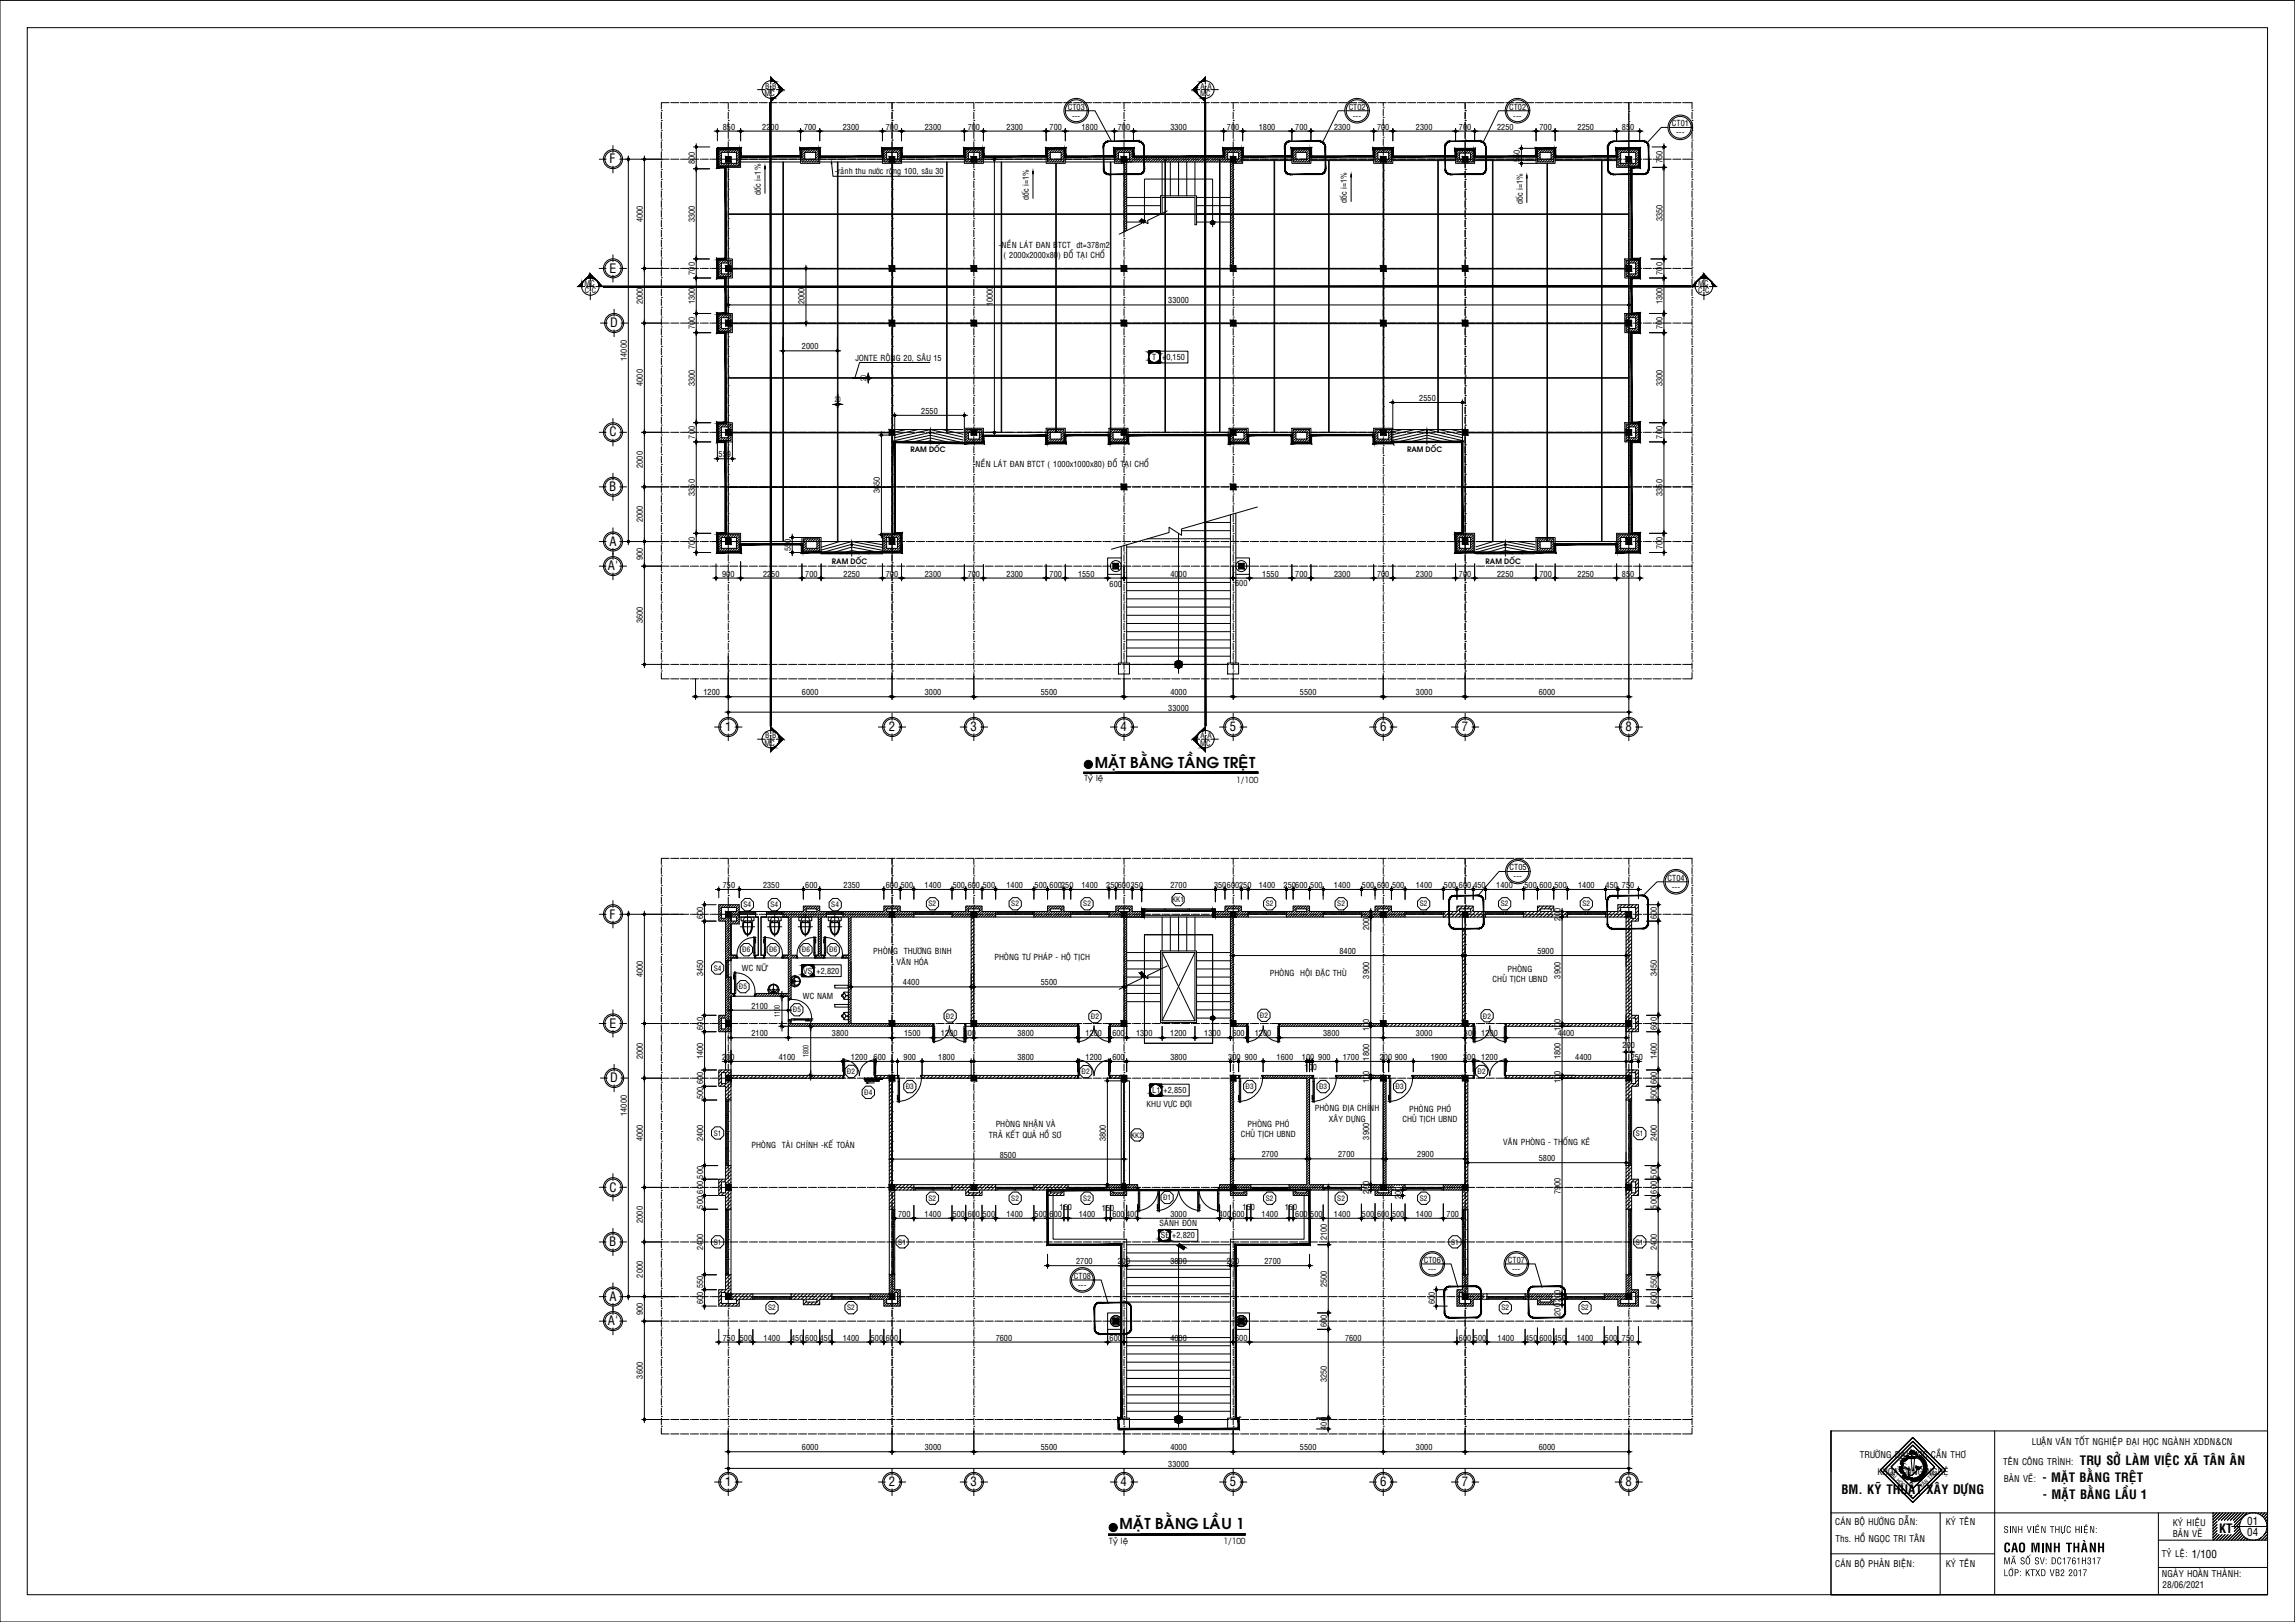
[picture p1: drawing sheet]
<svg xmlns="http://www.w3.org/2000/svg" width="841mm" height="594mm" viewBox="0 0 841 594" stroke-linecap="round" stroke-linejoin="round" font-family="sans-serif">
<defs><g id="words">
<g font-size="5.4">
<text x="401.2" y="281.1">MAË</text>
<text x="410.3" y="281.1">T BAÈ</text>
<text x="421.6" y="281.1">NG TAÀ</text>
<text x="438.2" y="281.1">NG TREÄ</text>
<text x="457.7" y="281.1">T</text>
<text x="410.3" y="560.1">MAË</text>
<text x="419.4" y="560.1">T BAÈ</text>
<text x="430.7" y="560.1">NG LAÀ</text>
<text x="447.5" y="560.1">U 1</text>
</g>
<g font-size="4.7">
<text x="223.4" y="59.9">F</text>
<text x="223.3" y="99.9">E</text>
<text x="223.6" y="119.9">D</text>
<text x="223.4" y="159.9">C</text>
<text x="223.2" y="179.9">B</text>
<text x="223.4" y="199.9">A</text>
<text x="222.8" y="208.9">A'</text>
<text x="265.7" y="267.8">1</text>
<text x="325.7" y="267.8">2</text>
<text x="355.7" y="267.8">3</text>
<text x="410.7" y="267.8">4</text>
<text x="450.7" y="267.8">5</text>
<text x="505.7" y="267.8">6</text>
<text x="535.7" y="267.8">7</text>
<text x="595.7" y="267.8">8</text>
<text x="223.4" y="336.4">F</text>
<text x="223.3" y="376.4">E</text>
<text x="223.6" y="396.4">D</text>
<text x="223.4" y="436.4">C</text>
<text x="223.2" y="456.5">B</text>
<text x="223.4" y="476.4">A</text>
<text x="222.8" y="485.5">A'</text>
<text x="762.2" y="536.5">TRUÏ SÔÛ LAØM VIEÄ</text>
<text x="796.2" y="536.5">C XAÕ TAÂ</text>
<text x="812.6" y="536.5">N AÂ</text>
<text x="819.9" y="536.5">N</text>
<text x="265.7" y="544.4">1</text>
<text x="325.7" y="544.4">2</text>
<text x="355.7" y="544.4">3</text>
<text x="410.7" y="544.4">4</text>
<text x="450.7" y="544.4">5</text>
<text x="505.7" y="544.4">6</text>
<text x="535.7" y="544.4">7</text>
<text x="595.7" y="544.4">8</text>
<text x="748.5" y="543">- MAËT BAÈ</text>
<text x="767.5" y="543">NG TREÄ</text>
<text x="783.1" y="543">T</text>
<text x="674.8" y="547.3">BM. KYÕ THUAÄ</text>
<text x="702.1" y="547.3">T XAÂ</text>
<text x="711.5" y="547.3">Y DÖÏNG</text>
<text x="748.6" y="549.1">- MAËT BAÈ</text>
<text x="767.7" y="549.1">NG LAÀ</text>
<text x="780.3" y="549.1">U 1</text>
<text x="813.2" y="561.3">KT</text>
<text x="734.2" y="568.6">CAO MINH THAØNH</text>
</g>
<g font-size="4">
<text x="823.6" y="558.6">01</text>
<text x="823.6" y="562.7">04</text>
<text x="803.2" y="570.5">1/100</text>
</g>
<g font-size="3.3">
<text x="744.6" y="529.4">LUAÄN VAÊN TOÁT NGHIEÄP ÑAÏI HOÏC NGAØNH XDDN&amp;CN</text>
<text x="681.6" y="534.1">TRÖÔØNG ÑAÏI HOÏC CAÀN THÔ</text>
<text x="734.1" y="536.5">TEÂN COÂNG TRÌNH:</text>
<text x="688" y="540.1">KHOA COÂNG NGHEÄ</text>
<text x="734.3" y="543">BAÛN VEÕ:</text>
<text x="672.5" y="558.7">CAÙN BOÄ HÖÔÙNG DAÃN:</text>
<text x="713" y="558.7">KYÙ TEÂN</text>
<text x="734" y="561.4">SINH VIEÂN THÖÏC HIEÄN:</text>
<text x="796.2" y="558.9">KYÙ HIEÄU</text>
<text x="796.2" y="562.9">BAÛN VEÕ</text>
<text x="672.7" y="564.7">Ths. HOÀ NGOÏC TRI TAÂN</text>
<text x="672.5" y="574.1">CAÙN BOÄ PHAÛN BIEÄN:</text>
<text x="713.1" y="574.1">KYÙ TEÂN</text>
<text x="734" y="572.9">MAÕ SOÁ SV: DC1761H317</text>
<text x="792.3" y="570.4">TYÛ LEÄ:</text>
<text x="734" y="577.3">LÔÙP: KTXD VB2 2017</text>
<text x="792.3" y="577.6">NGAØY HOAØN THAØNH:</text>
<text x="792.5" y="581.8">28/06/2021</text>
</g>
<g font-size="3">
<text x="391.3" y="40.1">CT03</text>
<text x="494.2" y="40.1">CT02'</text>
<text x="553" y="40.1">CT02</text>
<text x="264.9" y="47.5">850</text>
<text x="279.4" y="47.5">2200</text>
<text x="294.6" y="47.5">700</text>
<text x="308.9" y="47.5">2300</text>
<text x="324.6" y="47.5">700</text>
<text x="338.9" y="47.5">2300</text>
<text x="354.6" y="47.5">700</text>
<text x="368.9" y="47.5">2300</text>
<text x="384.6" y="47.5">700</text>
<text x="392.9" y="43.4">---</text>
<text x="396.3" y="47.5">1800</text>
<text x="409.6" y="47.5">700</text>
<text x="428.9" y="47.5">3300</text>
<text x="449.6" y="47.5">700</text>
<text x="461.3" y="47.5">1800</text>
<text x="474.6" y="47.5">700</text>
<text x="488.9" y="47.5">2300</text>
<text x="495.8" y="43.4">---</text>
<text x="504.6" y="47.5">700</text>
<text x="518.9" y="47.5">2300</text>
<text x="534.6" y="47.5">700</text>
<text x="548.6" y="47.5">2250</text>
<text x="554.6" y="43.4">---</text>
<text x="564.1" y="47.5">700</text>
<text x="578.1" y="47.5">2250</text>
<text x="594.4" y="47.5">850</text>
<text x="612.7" y="46.3">CT01</text>
<text x="614.2" y="49.5">---</text>
<text x="557" y="59.3" transform="rotate(-90 557 59.3)">550</text>
<text x="609.2" y="59.8" transform="rotate(-90 609.2 59.8)">750</text>
<text x="254.6" y="60.1" transform="rotate(-90 254.6 60.1)">800</text>
<text x="306" y="63.7">-raûnh thu nöôùc roäng 100, saâu 30</text>
<text x="278.8" y="71.5" transform="rotate(-90 278.8 71.5)">doác i=1%</text>
<text x="377" y="73.3" transform="rotate(-90 377 73.3)">doác i=1%</text>
<text x="493.6" y="74.5" transform="rotate(-90 493.6 74.5)">doác i=1%</text>
<text x="558" y="74.9" transform="rotate(-90 558 74.9)">doác i=1%</text>
<text x="235.6" y="81.3" transform="rotate(-90 235.6 81.3)">4000</text>
<text x="254.6" y="81.3" transform="rotate(-90 254.6 81.3)">3300</text>
<text x="609.2" y="81.1" transform="rotate(-90 609.2 81.1)">3350</text>
<text x="366" y="90.8">-NEÀN LAÙT ÑAN BTCT dt=378m2</text>
<text x="367.8" y="94.6">( 2000x2000x80) ÑOÅ TAÏI CHOÅ</text>
<text x="254.6" y="100.6" transform="rotate(-90 254.6 100.6)">700</text>
<text x="609.2" y="100.6" transform="rotate(-90 609.2 100.6)">700</text>
<text x="235.6" y="111.4" transform="rotate(-90 235.6 111.4)">2000</text>
<text x="254.6" y="111.4" transform="rotate(-90 254.6 111.4)">1300</text>
<text x="294.8" y="111.4" transform="rotate(-90 294.8 111.4)">2000</text>
<text x="363.9" y="112.2" transform="rotate(-90 363.9 112.2)">10000</text>
<text x="428.1" y="111.1">33000</text>
<text x="609.2" y="111.4" transform="rotate(-90 609.2 111.4)">1300</text>
<text x="254.6" y="120.6" transform="rotate(-90 254.6 120.6)">700</text>
<text x="609.2" y="120.6" transform="rotate(-90 609.2 120.6)">700</text>
<text x="293.9" y="127.9">2000</text>
<text x="422.2" y="131.9">T</text>
<text x="425.9" y="131.9">+0,150</text>
<text x="229.7" y="132.2" transform="rotate(-90 229.7 132.2)">14000</text>
<text x="313.6" y="132.1">JONTE ROÄNG 20, SAÂU 15</text>
<text x="235.6" y="141.3" transform="rotate(-90 235.6 141.3)">4000</text>
<text x="254.6" y="141.4" transform="rotate(-90 254.6 141.4)">3300</text>
<text x="609.2" y="141.4" transform="rotate(-90 609.2 141.4)">3300</text>
<text x="520.1" y="146.9">2550</text>
<text x="337.6" y="151.6">2550</text>
<text x="254.6" y="160.6" transform="rotate(-90 254.6 160.6)">700</text>
<text x="609.2" y="160.6" transform="rotate(-90 609.2 160.6)">700</text>
<text x="263.4" y="167.5">550</text>
<text x="235.6" y="171.4" transform="rotate(-90 235.6 171.4)">2000</text>
<text x="356.5" y="171.1">-NEÀN LAÙT ÑAN BTCT ( 1000x1000x80) ÑOÅ TAÏI CHOÅ</text>
<text x="254.6" y="181.6" transform="rotate(-90 254.6 181.6)">3350</text>
<text x="322.5" y="180.6" transform="rotate(-90 322.5 180.6)">3650</text>
<text x="609.2" y="181.6" transform="rotate(-90 609.2 181.6)">3350</text>
<text x="235.6" y="191.4" transform="rotate(-90 235.6 191.4)">2000</text>
<text x="254.6" y="201.1" transform="rotate(-90 254.6 201.1)">700</text>
<text x="289.8" y="201.9" transform="rotate(-90 289.8 201.9)">550</text>
<text x="609.2" y="201.1" transform="rotate(-90 609.2 201.1)">700</text>
<text x="235.6" y="205.1" transform="rotate(-90 235.6 205.1)">900</text>
<text x="264.6" y="211.2">900</text>
<text x="279.6" y="211.2">2250</text>
<text x="295.1" y="211.2">700</text>
<text x="309.1" y="211.2">2250</text>
<text x="324.6" y="211.2">700</text>
<text x="338.9" y="211.2">2300</text>
<text x="354.6" y="211.2">700</text>
<text x="368.9" y="211.2">2300</text>
<text x="384.6" y="211.2">700</text>
<text x="395.1" y="211.2">1550</text>
<text x="406.6" y="214.9">600</text>
<text x="428.9" y="211.2">4000</text>
<text x="452.6" y="214.6">600</text>
<text x="462.6" y="211.2">1550</text>
<text x="474.6" y="211.2">700</text>
<text x="488.9" y="211.2">2300</text>
<text x="504.6" y="211.2">700</text>
<text x="518.9" y="211.2">2300</text>
<text x="534.6" y="211.2">700</text>
<text x="548.6" y="211.2">2250</text>
<text x="564.1" y="211.2">700</text>
<text x="578.1" y="211.2">2250</text>
<text x="594.4" y="211.2">850</text>
<text x="235.6" y="228.4" transform="rotate(-90 235.6 228.4)">3600</text>
<text x="257.8" y="254.6">1200</text>
<text x="293.9" y="254.6">6000</text>
<text x="338.9" y="254.6">3000</text>
<text x="381.4" y="254.6">5500</text>
<text x="428.9" y="254.6">4000</text>
<text x="476.4" y="254.6">5500</text>
<text x="518.9" y="254.6">3000</text>
<text x="563.9" y="254.6">6000</text>
<text x="428.1" y="260.3">33000</text>
<text x="397.4" y="286">Tyû leä</text>
<text x="453.1" y="286.6">1/100</text>
<text x="553.2" y="318.8">CT05</text>
<text x="554.7" y="322">---</text>
<text x="611.1" y="322.6">CT04</text>
<text x="264.9" y="325.2">750</text>
<text x="279.6" y="325.2">2350</text>
<text x="295.1" y="325.2">600</text>
<text x="309.1" y="325.2">2350</text>
<text x="324.6" y="325.2">600</text>
<text x="330.1" y="325.2">500</text>
<text x="338.8" y="325.2">1400</text>
<text x="349.1" y="325.2">500</text>
<text x="354.6" y="325.2">600</text>
<text x="360.1" y="325.2">500</text>
<text x="368.8" y="325.2">1400</text>
<text x="379.1" y="325.2">500</text>
<text x="384.6" y="325.2">600250</text>
<text x="396.3" y="325.2">1400</text>
<text x="405.4" y="325.2">250600350</text>
<text x="428.9" y="325.2">2700</text>
<text x="444.9" y="325.2">350</text>
<text x="449.6" y="325.2">600250</text>
<text x="461.3" y="325.2">1400</text>
<text x="470.4" y="325.2">250600</text>
<text x="480.1" y="325.2">500</text>
<text x="488.8" y="325.2">1400</text>
<text x="499.1" y="325.2">500</text>
<text x="504.6" y="325.2">600</text>
<text x="510.1" y="325.2">500</text>
<text x="518.8" y="325.2">1400</text>
<text x="529.1" y="325.2">500</text>
<text x="534.6" y="325.2">600</text>
<text x="539.9" y="325.2">450</text>
<text x="548.3" y="325.2">1400</text>
<text x="558.6" y="325.2">500</text>
<text x="564.1" y="325.2">600</text>
<text x="569.6" y="325.2">500</text>
<text x="578.3" y="325.2">1400</text>
<text x="588.4" y="325.2">450</text>
<text x="594.4" y="325.2">750</text>
<text x="612.6" y="325.8">---</text>
<text x="257.6" y="336.6" transform="rotate(-90 257.6 336.6)">600</text>
<text x="501.8" y="340.8" transform="rotate(-90 501.8 340.8)">200</text>
<text x="571.9" y="337.2" transform="rotate(-90 571.9 337.2)">200</text>
<text x="607.1" y="336.6" transform="rotate(-90 607.1 336.6)">600</text>
<text x="320" y="349.5">PHOØNG THÖÔNG BINH</text>
<text x="328.5" y="353.3">VAÊN HOÙA</text>
<text x="364.4" y="351.5">PHOØNG TÖ PHAÙP - HOÄ TÒCH</text>
<text x="490.9" y="349.4">8400</text>
<text x="563.4" y="349.4">5900</text>
<text x="235.6" y="357.9" transform="rotate(-90 235.6 357.9)">4000</text>
<text x="257.6" y="357.6" transform="rotate(-90 257.6 357.6)">3450</text>
<text x="271.9" y="355.8">WC NỮ</text>
<text x="294.3" y="356.8">VS</text>
<text x="299.3" y="356.7">+2,820</text>
<text x="465.4" y="357.6">PHOØNG HOÄI ÑAËC THUØ</text>
<text x="501.8" y="358.4" transform="rotate(-90 501.8 358.4)">3900</text>
<text x="547" y="359.8">CHUÛ TÒCH UBND</text>
<text x="552.5" y="356.1">PHOØNG</text>
<text x="571.9" y="358.4" transform="rotate(-90 571.9 358.4)">3900</text>
<text x="607.1" y="357.6" transform="rotate(-90 607.1 357.6)">3450</text>
<text x="294.2" y="365.7">WC NAM</text>
<text x="330.9" y="360.9">4400</text>
<text x="381.4" y="360.9">5500</text>
<text x="275.4" y="369.5">2100</text>
<text x="257.6" y="377.2" transform="rotate(-90 257.6 377.2)">600</text>
<text x="501.8" y="377.7" transform="rotate(-90 501.8 377.7)">100</text>
<text x="571.9" y="377.7" transform="rotate(-90 571.9 377.7)">100</text>
<text x="607.1" y="377.2" transform="rotate(-90 607.1 377.2)">600</text>
<text x="275.4" y="379.5">2100</text>
<text x="304.9" y="379.5">3800</text>
<text x="331.3" y="379.5">1500</text>
<text x="344.8" y="379.5">1200</text>
<text x="353.1" y="379.5">300</text>
<text x="372.9" y="379.5">3800</text>
<text x="397.8" y="379.5">1200</text>
<text x="407.6" y="379.5">600</text>
<text x="416.3" y="379.5">1300</text>
<text x="428.8" y="379.5">1200</text>
<text x="441.3" y="379.5">1300</text>
<text x="451.6" y="379.5">600</text>
<text x="459.8" y="379.5">1200</text>
<text x="484.9" y="379.5">3800</text>
<text x="518.9" y="379.5">3000</text>
<text x="536.4" y="379.5">300</text>
<text x="542.8" y="379.5">1200</text>
<text x="570.9" y="379.5">4400</text>
<text x="594.6" y="383.9">200</text>
<text x="235.6" y="387.9" transform="rotate(-90 235.6 387.9)">2000</text>
<text x="257.6" y="388" transform="rotate(-90 257.6 388)">1400</text>
<text x="264.6" y="388.2">200</text>
<text x="285.4" y="388.2">4100</text>
<text x="311.8" y="388.2">1200</text>
<text x="320.1" y="388.2">600</text>
<text x="331.1" y="388.2">900</text>
<text x="343.8" y="388.2">1800</text>
<text x="372.9" y="388.2">3800</text>
<text x="397.8" y="388.2">1200</text>
<text x="407.6" y="388.2">600</text>
<text x="428.9" y="388.2">3800</text>
<text x="450.1" y="388.2">300</text>
<text x="456.1" y="388.2">900</text>
<text x="467.8" y="388.2">1600</text>
<text x="477.1" y="388.2">100</text>
<text x="483.1" y="388.2">900</text>
<text x="492" y="388.2">1700</text>
<text x="501.8" y="388.4" transform="rotate(-90 501.8 388.4)">1800</text>
<text x="505.6" y="388.2">200</text>
<text x="511.1" y="388.2">900</text>
<text x="524.3" y="388.2">1900</text>
<text x="536.2" y="388.2">300</text>
<text x="542.8" y="388.2">1200</text>
<text x="571.9" y="388" transform="rotate(-90 571.9 388)">1800</text>
<text x="577.3" y="388.2">4400</text>
<text x="597.6" y="388.2">250</text>
<text x="607.1" y="388" transform="rotate(-90 607.1 388)">1400</text>
<text x="478.1" y="391.8">100</text>
<text x="257.6" y="397.1" transform="rotate(-90 257.6 397.1)">600</text>
<text x="422.2" y="400.4">L1</text>
<text x="426.4" y="400.4">+2,850</text>
<text x="501.8" y="396.7" transform="rotate(-90 501.8 396.7)">100</text>
<text x="571.9" y="396.7" transform="rotate(-90 571.9 396.7)">100</text>
<text x="607.1" y="397.1" transform="rotate(-90 607.1 397.1)">600</text>
<text x="257.6" y="402.6" transform="rotate(-90 257.6 402.6)">500</text>
<text x="420.2" y="405.6">KHU VÖÏC ÑÔÏI</text>
<text x="481.8" y="406.9">PHOØNG ÑÒA CHÍNH</text>
<text x="516.4" y="407.2">PHOØNG PHOÙ</text>
<text x="607.1" y="402.6" transform="rotate(-90 607.1 402.6)">500</text>
<text x="229.7" y="408.7" transform="rotate(-90 229.7 408.7)">14000</text>
<text x="364.9" y="412.6">PHOØNG NHAÄN VAØ</text>
<text x="457.2" y="412.7">PHOØNG PHOÙ</text>
<text x="487" y="410.9">XAÂY DÖÏNG</text>
<text x="513.9" y="410.9">CHUÛ TÒCH UBND</text>
<text x="235.6" y="417.9" transform="rotate(-90 235.6 417.9)">4000</text>
<text x="257.6" y="417.9" transform="rotate(-90 257.6 417.9)">2400</text>
<text x="362.4" y="416.7">TRAÛ KEÁT QUAÛ HOÀ SÔ</text>
<text x="405.3" y="417.9" transform="rotate(-90 405.3 417.9)">3800</text>
<text x="454.7" y="416.5">CHUÛ TÒCH UBND</text>
<text x="501.8" y="417.4" transform="rotate(-90 501.8 417.4)">3900</text>
<text x="550.9" y="419.3">VAÊN PHOØNG - THOÁNG KEÂ</text>
<text x="607.1" y="417.9" transform="rotate(-90 607.1 417.9)">2400</text>
<text x="275.4" y="420.4">PHOØNG TAØI CHÍNH -KEÁ TOAÙN</text>
<text x="366.4" y="424">8500</text>
<text x="462.4" y="423.9">2700</text>
<text x="490.3" y="423.9">2700</text>
<text x="519.4" y="423.9">2900</text>
<text x="563.9" y="425.3">5800</text>
<text x="257.6" y="431.6" transform="rotate(-90 257.6 431.6)">500</text>
<text x="607.1" y="431.6" transform="rotate(-90 607.1 431.6)">500</text>
<text x="257.6" y="437.1" transform="rotate(-90 257.6 437.1)">600</text>
<text x="501.8" y="437.1" transform="rotate(-90 501.8 437.1)">200</text>
<text x="571.9" y="437.4" transform="rotate(-90 571.9 437.4)">7900</text>
<text x="607.1" y="437.1" transform="rotate(-90 607.1 437.1)">600</text>
<text x="257.6" y="442.7" transform="rotate(-90 257.6 442.7)">500</text>
<text x="388.3" y="443.2">150</text>
<text x="403.8" y="443.4">150</text>
<text x="455.3" y="443.2">150</text>
<text x="470.8" y="443.2">150</text>
<text x="513.4" y="439.1" transform="rotate(-90 513.4 439.1)">200</text>
<text x="607.1" y="442.7" transform="rotate(-90 607.1 442.7)">500</text>
<text x="235.6" y="447.9" transform="rotate(-90 235.6 447.9)">2000</text>
<text x="329.1" y="445.7">700</text>
<text x="338.8" y="445.7">1400</text>
<text x="349.1" y="445.7">500</text>
<text x="354.6" y="445.7">600</text>
<text x="360.1" y="445.7">500</text>
<text x="368.8" y="445.7">1400</text>
<text x="379.1" y="445.7">500</text>
<text x="384.6" y="445.7">600</text>
<text x="395.3" y="445.7">1400</text>
<text x="407.6" y="445.7">600</text>
<text x="412.7" y="445.7">400</text>
<text x="424.9" y="449">SAÛNH ÑOÙN</text>
<text x="428.9" y="445.7">3000</text>
<text x="446.7" y="445.7">400</text>
<text x="451.6" y="445.7">600</text>
<text x="462.3" y="445.7">1400</text>
<text x="474.6" y="445.7">600</text>
<text x="480.1" y="445.7">500</text>
<text x="488.8" y="445.7">1400</text>
<text x="499.1" y="445.7">500</text>
<text x="504.6" y="445.7">600</text>
<text x="510.1" y="445.7">500</text>
<text x="518.8" y="445.7">1400</text>
<text x="530.1" y="445.7">700</text>
<text x="425.4" y="453.6">SÑ</text>
<text x="429.6" y="453.6">+2,820</text>
<text x="486.2" y="454.3" transform="rotate(-90 486.2 454.3)">2100</text>
<text x="257.6" y="457.9" transform="rotate(-90 257.6 457.9)">2400</text>
<text x="607.1" y="457.9" transform="rotate(-90 607.1 457.9)">2400</text>
<text x="235.6" y="467.9" transform="rotate(-90 235.6 467.9)">2000</text>
<text x="394.4" y="463">2700</text>
<text x="409.6" y="463">200</text>
<text x="428.9" y="463">3800</text>
<text x="449.6" y="463">200</text>
<text x="463.4" y="463">2700</text>
<text x="521.8" y="462.5">CT06</text>
<text x="523.3" y="465.8">---</text>
<text x="552.6" y="462.5">CT07</text>
<text x="554.1" y="465.8">---</text>
<text x="257.6" y="471.9" transform="rotate(-90 257.6 471.9)">550</text>
<text x="393.6" y="468.4">CT08</text>
<text x="395.1" y="471.7">---</text>
<text x="486.2" y="471.4" transform="rotate(-90 486.2 471.4)">2500</text>
<text x="607.1" y="471.9" transform="rotate(-90 607.1 471.9)">550</text>
<text x="257.6" y="477.7" transform="rotate(-90 257.6 477.7)">600</text>
<text x="525.8" y="477.7" transform="rotate(-90 525.8 477.7)">600</text>
<text x="571.9" y="476.9" transform="rotate(-90 571.9 476.9)">200</text>
<text x="607.1" y="477.7" transform="rotate(-90 607.1 477.7)">600</text>
<text x="235.6" y="481.6" transform="rotate(-90 235.6 481.6)">900</text>
<text x="571.9" y="481.9" transform="rotate(-90 571.9 481.9)">200</text>
<text x="264.9" y="491">750</text>
<text x="271.1" y="491">500</text>
<text x="279.8" y="491">1400</text>
<text x="289.9" y="491">450</text>
<text x="295.1" y="491">600</text>
<text x="300.4" y="491">450</text>
<text x="308.8" y="491">1400</text>
<text x="319.1" y="491">500</text>
<text x="324.6" y="491">600</text>
<text x="364.9" y="491">7600</text>
<text x="406.6" y="491">600</text>
<text x="428.9" y="491">4000</text>
<text x="452.6" y="491">600</text>
<text x="486.2" y="486.2" transform="rotate(-90 486.2 486.2)">600</text>
<text x="492.9" y="491">7600</text>
<text x="534.6" y="491">600</text>
<text x="540.1" y="491">500</text>
<text x="548.8" y="491">1400</text>
<text x="558.9" y="491">450</text>
<text x="564.1" y="491">600</text>
<text x="569.4" y="491">450</text>
<text x="577.8" y="491">1400</text>
<text x="588.1" y="491">500</text>
<text x="594.4" y="491">750</text>
<text x="235.6" y="504.9" transform="rotate(-90 235.6 504.9)">3600</text>
<text x="486.2" y="506.2" transform="rotate(-90 486.2 506.2)">3250</text>
<text x="486.2" y="523.6" transform="rotate(-90 486.2 523.6)">400</text>
<text x="293.9" y="531.2">6000</text>
<text x="338.9" y="531.2">3000</text>
<text x="381.4" y="531.2">5500</text>
<text x="428.9" y="531.2">4000</text>
<text x="476.4" y="531.2">5500</text>
<text x="518.9" y="531.2">3000</text>
<text x="563.9" y="531.2">6000</text>
<text x="428.1" y="537.3">33000</text>
<text x="406.5" y="565.5">Tyû leä</text>
<text x="448.4" y="565.6">1/100</text>
</g>
<g font-size="2.8">
<text x="280.2" y="35.2">MC</text>
<text x="280.4" y="32.5">B-B</text>
<text x="439.8" y="35.2">MC</text>
<text x="440" y="32.5">A-A</text>
<text x="214.2" y="104.7">MC</text>
<text x="214.3" y="107.3">C-C</text>
<text x="622.3" y="104.7">MC</text>
<text x="622.3" y="107.3">C-C</text>
<text x="280.2" y="273.2">MC</text>
<text x="280.4" y="270.4">B-B</text>
<text x="439.8" y="273.2">MC</text>
<text x="440" y="270.4">A-A</text>
</g>
<g font-size="2.7">
<text x="317.4" y="139.5" transform="rotate(-90 317.4 139.5)">20</text>
<text x="305.9" y="147.4">20</text>
<text x="333.6" y="165.6">RAM DOÁ</text>
<text x="344.5" y="165.6">C</text>
<text x="515.6" y="165.6">RAM DOÁ</text>
<text x="526.5" y="165.6">C</text>
<text x="304.9" y="206.6">RAM DOÁ</text>
<text x="315.7" y="206.6">C</text>
<text x="544.4" y="206.6">RAM DOÁ</text>
<text x="555.2" y="206.6">C</text>
<text x="272.5" y="332.3">S4</text>
<text x="282.3" y="332.3">S4</text>
<text x="304.6" y="332.3">S4</text>
<text x="340.3" y="332">S2</text>
<text x="370.6" y="332">S2</text>
<text x="397" y="332">S2</text>
<text x="429.6" y="330.5">KK1</text>
<text x="463.8" y="332">S2</text>
<text x="490.1" y="332">S2</text>
<text x="520.3" y="332">S2</text>
<text x="550" y="332">S2</text>
<text x="579.9" y="332">S2</text>
<text x="272" y="348.8">Ñ6</text>
<text x="281.8" y="348.8">Ñ6</text>
<text x="293.9" y="348.8">Ñ6</text>
<text x="303.9" y="348.8">Ñ6</text>
<text x="261.5" y="355.5">S4</text>
<text x="270.8" y="362.3">Ñ5</text>
<text x="290.5" y="370.8">Ñ5</text>
<text x="285.8" y="372.5" transform="rotate(-90 285.8 372.5)">1100</text>
<text x="346.7" y="373.1">Ñ2</text>
<text x="399.8" y="373.3">Ñ2</text>
<text x="461.7" y="372.9">Ñ2</text>
<text x="543.4" y="373.1">Ñ2</text>
<text x="296.3" y="387.1" transform="rotate(-90 296.3 387.1)">1800</text>
<text x="310.4" y="393.4">Ñ2</text>
<text x="396.4" y="393.5">Ñ2</text>
<text x="541.4" y="393.5">Ñ2</text>
<text x="316.7" y="401.1">Ñ4</text>
<text x="331.9" y="399">Ñ3</text>
<text x="456.5" y="399">Ñ3</text>
<text x="483.4" y="399">Ñ3</text>
<text x="511.4" y="399">Ñ3</text>
<text x="261.5" y="416">S1</text>
<text x="414.5" y="416.7">KK2</text>
<text x="599.5" y="416.2">S1</text>
<text x="340.3" y="439.9">S2</text>
<text x="370.6" y="439.9">S2</text>
<text x="397" y="439.9">S2</text>
<text x="426.2" y="439.6">Ñ1</text>
<text x="463.8" y="439.9">S2</text>
<text x="490.1" y="439.9">S2</text>
<text x="520.3" y="439.9">S2</text>
<text x="261.5" y="455.9">S1</text>
<text x="329.2" y="455.9">S1</text>
<text x="531.7" y="455.9">S1</text>
<text x="599.5" y="455.9">S1</text>
<text x="281.5" y="479.9">S2</text>
<text x="310.4" y="479.9">S2</text>
<text x="550.2" y="479.9">S2</text>
<text x="579.4" y="479.9">S2</text>
</g>
<g font-size="2">
<text x="692.2" y="539.8" transform="rotate(44 692.2 539.8)">ÑAÏ</text>
<text x="693.9" y="541.5" transform="rotate(44 693.9 541.5)">I HOÏ</text>
<text x="696.5" y="544" transform="rotate(44 696.5 544)">C</text>
<text x="704.3" y="545" transform="rotate(-44 704.3 545)">CAÀ</text>
<text x="706" y="543.4" transform="rotate(-44 706 543.4)">N THÔ</text>
</g>
</g></defs>
<!-- layer: 0 -->
<g fill="none" stroke="#000" stroke-width=".37">
<path d="M262.9 54.3h8.5v7h-8.5zM271.4 57.3h22M271.4 58.3h22M271.4 59.3h22M286.9 59.3v139M287.1 59.3v139M300.4 57.3h23M300.4 58.3h23M300.4 59.3h23M304.8 59.9l.5 4.7h40.3M306.9 59.3v139M307.1 59.3v139"/>
<path d="M326.9 59.8v138.5M327.1 59.8v138.5M330.4 57.3h23M330.4 58.3h23M330.4 59.3h23M346.9 59.3v99M347.1 59.3v99M360.4 57.3h23M360.4 58.3h23M360.4 59.3h23M366.9 59.3v99M367.1 59.3v99"/>
<path d="M386.9 59.8v98.5M387.1 59.8v98.5M390.4 57.3h18M390.4 58.3h18M390.4 59.3h18M406.9 59.3v99M407.1 59.3v99M426.9 58.3v100M427.1 58.3v100M446.9 58.3v100M447.1 58.3v100M455.4 57.3h18"/>
<path d="M455.4 58.3h18M455.4 58.8h18M466.9 58.8v99.5M467.1 58.8v99.5M480.4 57.3h23M480.4 58.3h23M480.4 58.8h23M486.9 58.8v99.5M487.1 58.8v99.5M506.9 58.3v1M506.9 59.8v98.5M507.1 59.8v98.5"/>
<path d="M510.4 57.3h23M510.4 58.3h23M510.4 58.8h23M526.9 58.8v99.5M527.1 58.8v99.5M540.4 57.3h22.5M540.4 58.3h22.5M540.4 58.8h22.5M546.9 58.8v139.5M547.1 58.8v139.5M566.9 59.8v138.5M567.1 59.8v138.5"/>
<path d="M569.9 57.3h22.5M569.9 58.3h22.5M569.9 58.8h22.5M586.9 58.8v139.5M587.1 58.8v139.5M265.9 61.3v33.5M266.9 61.3v33.5M266.9 78.3h330M266.9 78.5h330M280.3 61.8v9M378.5 63.6v9.1M495.1 64.8v9"/>
<path d="M559.5 65.2v9M596.9 61.3v33.5M597.9 61.3v33.5M266.9 98.3h330M266.9 98.5h330M265.9 101.8v13M266.9 101.8v13M266.9 118.3h330M266.9 118.5h330M596.9 101.8v13M597.9 101.8v13M265.9 121.8v33"/>
<path d="M266.9 121.8v33M266.9 138.3h330M266.9 138.5h330M317.8 138h.1M317.8 138.1l.6 .5 .1-.1M317.8 138.2h.1M317.8 138.4l.5 .5M317.9 138.2h.1M317.9 138.2v.1M318 138l.5 .5M318 138.2l.5 .5M318 138l-.1 .2"/>
<path d="M318.2 136.5v3.8M318.5 138.7h.1M318.5 138.9h.1M318.5 138.7l-.1 .1M340.7 132.8h-25.7l-1.7 5.5M596.9 121.8v33M597.9 121.8v33M266.9 158.3h61M266.9 158.6h61M305.1 148.1h3.8M306.6 148.4h.1M306.8 148.4h.1"/>
<path d="M307 147.8l-.4 .5M307.1 147.8h.1M307.2 147.8h.1M307.2 147.8l-.4 .6-.2-.1M307.4 147.8h.1M307.4 147.8l-.6 .6M327.1 158.6h-.2v36.7M327.9 159.4v35.9M340.9 158.8v3.9M360.4 158.3h11.5M360.4 159.6h23M372.9 158.3h10.5"/>
<path d="M390.4 158.3h16M390.4 159.4h16M413.4 158.3h37M413.4 159.4h37M457.4 158.3h16M457.4 159.4h16M480.4 158.3h23M480.4 159.4h23M522.9 158.8v3.9M535.9 159.3v36M536.7 158.6h.2v36.2M536.9 158.3h60"/>
<path d="M536.9 158.6h60M265.9 161.9v33.4M266.9 161.9v33.9M266.9 178.3h60M266.9 178.5h60M535.9 178.3h61M535.9 178.5h61M596.9 161.9v33.4M597.9 161.9v33.4M271.4 199.4h22.5M271.4 198.3h22.5M301.4 198.3h21.5"/>
<path d="M312.1 199.7v4M540.9 198.3h21.5M551.6 199.7v4M569.9 199.4h22.5M569.9 198.3h22M285.4 375.9h2.4M285.4 364.9h2.4M286.3 375.6h.1M286.3 364.5h.1M286.3 375.5l.6 .7M286.3 364.5l.6 .7M286.3 375.5h.1"/>
<path d="M286.4 364.5l.5 .7M286.4 375.6l.5 .5M286.6 363.1v3.6M286.6 374.1v3.6M286.9 376.2h.1M286.9 365.2h.1M286.9 376v.2M295.9 375.9h2.4M296.8 375.7l.6 .5v-.2M296.8 375.6h.1M296.8 375.7l.1-.2 .5 .6M297.1 374.1v3.6"/>
<path d="M297.4 376.2h.1M295.9 393.9h2.4M296.8 393.5h.1M296.8 393.7l.5 .5 .1-.2M296.8 393.7l.1-.2 .5 .6M297.1 392.1v3.6M297.4 394.2h.1"/>
</g>
<!-- layer: NET-THAY -->
<g fill="none" stroke="#000" stroke-width=".37">
<path d="M293.4 54.3h7v5.5h-7zM323.4 54.3h7v5.5h-7zM353.4 54.3h7v5.5h-7zM383.4 54.3h7v5.5h-7zM415.4 57.3v-3h-7v5.5h3.5M425.9 59.3v12.4M428.9 59.3v12.4M431.9 59.3v12.4M434.9 59.3v12.4M437.9 59.3v12.4M448.4 57.3v-3h7v5.5h-3.5M473.4 54.3h7v5.5h-7z"/>
<path d="M503.4 54.3h7v5.5h-7zM533.4 54.6h7v5.2h-7zM562.9 54.3h7v5.5h-7zM592.4 54.3h8.5v7h-8.5zM412.9 78.3h12.4M412.9 75.3h12.4M412.9 72.3h12.4M425.3 71.7h.1M425.9 78.2v-5.9h12v10h.6v-10.6h-13.2v6.8M438.5 78.3h12.4M438.5 75.3h12.4M438.5 72.3h12.4"/>
<path d="M262.9 94.8h5.5v7h-5.5zM412.9 81.3h6.5M438.5 81.3h12.4M595.4 94.8h5.5v7h-5.5zM262.9 114.8h5.5v7h-5.5zM595.4 114.8h5.5v7h-5.5zM262.9 154.8h5.5v7.1h-5.5zM353.4 156.9h7v5.4h-7zM383.4 156.9h7v5.4h-7zM406.4 156.9h7v5.4h-7zM450.4 156.9h7v5.4h-7zM473.4 156.9h7v5.4h-7z"/>
<path d="M503.4 156.9h7v5.4h-7zM595.4 154.8h5.5v7.1h-5.5zM262.9 195.3h8.5v7.1h-8.5zM293.9 196.9h7v5.5h-7zM323.4 195.3h7v7.1h-7zM412.9 199.5v43.3M420.5 197.3h30.4M433 194.4h17.9M441.2 191.4h9.7M450.9 188.5v54.3M452.9 188v54.8M533.4 195.3h7v7.1h-7z"/>
<path d="M562.9 196.9h7v5.5h-7zM592.4 195.3h8.5v7.1h-8.5zM410.9 204.4h-5v6h5M410.9 200.1v42.7M412.9 200.3h38M412.9 213.3h38M412.9 216.3h38M412.9 219.3h38M452.9 204.4h5v6h-5M412.9 222.3h38M412.9 225.4h38M412.9 228.4h38"/>
<path d="M412.9 231.4h38M412.9 234.4h38M412.9 237.3h38M409.9 242.8h4v4.1h-4zM412.9 240.3h38M413.9 243.3h36M449.9 242.8h4v4.1h-4zM270.9 335.9h6M280.9 335.9h6M302.9 335.9h6M419.4 335.9h25M419.4 335.4h25"/>
<path d="M425.9 335.9v12.4M428.9 335.9v12.4M431.9 335.9v12.4M434.9 335.9v12.4M437.9 335.9v12.4M267.9 351.9v6M412.9 357.9h12.4M412.9 354.9h12.4M412.9 351.9h12.4M412.9 348.9h12.4M425.3 348.3h13.2v26.2h-13.2zM425.9 348.9h12v25h-12z"/>
<path d="M438.5 357.9h12.4M438.5 354.9h12.4M438.5 351.9h12.4M438.5 348.9h12.4M305.9 367.9h5v1h-5zM305.9 360.9h5v1h-5zM412.9 366.9h12.4M412.9 363.9h12.4M412.9 360.9h12.4M438.5 372.9h12.4M438.5 369.9h12.4M438.5 366.9h12.4"/>
<path d="M438.5 363.9h12.4M438.5 360.9h12.4M410.9 395.9h3v38h-3zM383.9 437.9v18h27v63.5M385.9 437.9v16h27v65.5M416.9 435.9h30M477.9 437.9v16h-27v65.5M479.9 437.9v18h-27v63.5M325.9 442.9v24M412.9 455.9h38M412.9 458.9h38M537.9 442.9v24"/>
<path d="M412.9 461.9h38M412.9 464.9h38M412.9 467.9h38M412.9 470.9h38M412.9 473.9h38M412.9 476.9h38M410.9 480.9h-5v6h5M412.9 489.9h38M412.9 492.9h38M412.9 495.9h38M412.9 498.9h38M452.9 480.9h5v6h-5"/>
<path d="M409.9 519.4h4v4h-4zM412.9 501.9h38M412.9 510.9h38M412.9 513.9h38M412.9 516.9h38M412.9 507.9h38M413.9 519.9h36M449.9 519.4h4v4h-4zM450.9 504.9h-38h38"/>
</g>
<!-- layer: TEXT -->
<g fill="none" stroke="#000" stroke-width=".37">
<path d="M398.9 40.6h2.4l6 11.1M492.8 40.6h-2.4l-5.5 11.1M551.6 40.6h-2.5l-5.4 11.1M611.2 46.7h-2.4l-5.2 5.6M419.4 81.3v-15.7h25v17.5M431.9 195.3v51.3M551.7 319.2h-2.4l-7.6 8.8M609.7 323h-2.5l-5.1 5.1M419.4 342.4h25v39.7h-25zM431.9 455.9v66.8M401.1 468.8h2.4l2.6 8.6M529.3 462.9h2.4l2.6 8.7"/>
<path d="M560.2 462.9h2.4l2.5 8.7"/>
<circle cx="444.4" cy="81.6" r=".66"/>
<circle cx="431.9" cy="243.3" r="1.29"/>
<circle cx="398.8" cy="280" r="1.5"/>
<circle cx="398.8" cy="280" r="1.33"/>
<circle cx="398.8" cy="280" r="1.04"/>
<circle cx="444.4" cy="372.9" r=".66"/>
<circle cx="431.9" cy="519.9" r="1.29"/>
<circle cx="407.9" cy="559.5" r="1.5"/>
<circle cx="407.9" cy="559.5" r="1.33"/>
<circle cx="407.9" cy="559.5" r="1.04"/>
</g>
<g fill="#000" stroke="#000" stroke-width=".37">
<path d="M444.2 82.2h.3zM431.6 244.6h.6zM431.7 242.1h.4zM444.3 373.5h.2zM444.3 373.5h.3zM431.7 518.6h.4zM431.6 521.2h.6z"/>
<path d="M418.3 80.1l-.6 .9 2-.1zM417.7 81l2-.1-.6 .9z"/>
<path d="M444.3 80.9l.2 .1zM444.3 80.9l.2 .1z"/>
<path d="M444.2 81h.4zM444.2 81h.4z"/>
<path d="M444.2 81h.5zM444.1 81h.6z"/>
<path d="M444.2 82.2h.4zM444.2 82.2h.3z"/>
<path d="M444.1 81h.6zM444.1 81h.6z"/>
<path d="M444.1 82.2h.6zM444.1 82.2h.5z"/>
<path d="M444.1 81h.7zM444.1 81h.7z"/>
<path d="M444.1 82.1h.6zM444.1 82.1l.6 .1z"/>
<path d="M444 81l.8 .1zM443.9 81.1h.9z"/>
<path d="M444 82.1h.8zM444 82.1h.7z"/>
<path d="M443.9 81.1h1zM443.9 81.1h1z"/>
<path d="M443.9 82.1h.9zM443.9 82.1h.9z"/>
<path d="M443.9 81.1l1 .1zM443.9 81.1l1 .1z"/>
<path d="M443.9 82h1zM443.9 82l.9 .1z"/>
<path d="M443.9 81.2h1zM443.9 81.2h1z"/>
<path d="M443.9 81.2l1.1 .1zM443.9 81.2l1.1 .1z"/>
<path d="M443.9 81.9l1 .1zM443.9 81.9l1 .1z"/>
<path d="M443.9 82h1zM443.9 82h1z"/>
<path d="M443.8 81.3h1.2zM443.8 81.3h1.2z"/>
<path d="M443.8 81.9h1.2zM443.8 81.9h1.1z"/>
<path d="M443.8 81.3l1.2 .1zM443.8 81.3l1.2 .1z"/>
<path d="M443.8 81.4l1.3 .1zM443.8 81.4l1.3 .1z"/>
<path d="M443.8 81.8h1.2zM443.8 81.8h1.2z"/>
<path d="M443.8 81.8h1.2zM443.8 81.8l1.2 .1z"/>
<path d="M443.7 81.5h1.4zM443.7 81.5h1.4z"/>
<path d="M443.7 81.5l1.4 .1zM443.7 81.5l1.4 .1z"/>
<path d="M443.7 81.6h1.4zM443.7 81.6h1.4z"/>
<path d="M443.7 81.6l1.4 .1zM443.7 81.6l1.4 .1z"/>
<path d="M443.7 81.7h1.4zM443.7 81.7l1.3 .1z"/>
<path d="M431.6 244.6l.5 .1zM431.7 244.7h.4z"/>
<path d="M431.7 242.1h.5zM431.6 242.1h.6z"/>
<path d="M431.6 242.1h.7zM431.5 242.1h.8z"/>
<path d="M431.5 242.1l.9 .1zM431.4 242.2h1z"/>
<path d="M431.5 244.6h.8zM431.5 244.6h.7z"/>
<path d="M431.4 242.2h1.1zM431.2 242.2h1.3z"/>
<path d="M431.4 244.5h1zM431.4 244.5l.9 .1z"/>
<path d="M431.2 242.2l1.4 .1zM431.2 242.2l1.4 .1z"/>
<path d="M431.2 244.5h1.3zM431.2 244.5h1.2z"/>
<path d="M431.2 242.3l1.5 .1zM431 242.4h1.7z"/>
<path d="M431.2 244.4h1.4zM431.2 244.4l1.3 .1z"/>
<path d="M431 242.4l1.9 .1zM431 242.4l1.9 .1z"/>
<path d="M431 244.3h1.7zM431 244.3l1.6 .1z"/>
<path d="M431 242.5h1.9zM431 242.5h1.9z"/>
<path d="M431 244.2h1.9zM431 244.2l1.7 .1z"/>
<path d="M430.9 242.5l2.1 .1zM430.9 242.5l2.1 .1z"/>
<path d="M430.9 244.2h2zM430.9 244.2h2z"/>
<path d="M430.8 242.6l2.2 .2zM430.8 242.6l2.2 .2z"/>
<path d="M430.8 244.1h2.2zM430.8 244.1l2.1 .1z"/>
<path d="M430.7 242.8l2.4 .1zM430.7 242.8l2.4 .1z"/>
<path d="M430.7 243.9h2.3zM430.7 243.9l2.3 .2z"/>
<path d="M430.7 242.9l2.5 .1zM430.7 242.9l2.5 .1z"/>
<path d="M430.7 243.9h2.4zM430.7 243.9h2.3z"/>
<path d="M430.7 243l2.5 .1zM430.7 243l2.5 .1z"/>
<path d="M430.6 243.1l2.6 .1zM430.6 243.1l2.6 .1z"/>
<path d="M430.6 243.6l2.6 .1zM430.6 243.6l2.6 .1z"/>
<path d="M430.7 243.7h2.5zM430.7 243.7l2.4 .2z"/>
<path d="M430.6 243.2l2.6 .1zM430.6 243.2l2.6 .1z"/>
<path d="M430.6 243.3l2.6 .2zM430.6 243.3l2.6 .2z"/>
<path d="M430.6 243.5h2.6zM430.6 243.5l2.6 .1z"/>
<path d="M408.9 282.8v.5l52.1-.5zM408.9 283.3l52.1-.5v.5z"/>
<path d="M408.9 283.3h52.1v-.5zM408.9 282.8h52.1l-52.1 .5z"/>
<path d="M397.1 283.3h63.9v-.5zM397.1 282.8h63.9l-63.9 .5z"/>
<path d="M417.6 356.5l2.2 1.1-1.4-1.8zM417.6 356.5l2.2 1.1-.8 .6z"/>
<path d="M444.3 372.2l.3 .1zM444.3 372.2l.3 .1z"/>
<path d="M444.3 372.2l.3 .1zM444.3 372.2l.3 .1z"/>
<path d="M444.3 372.3h.3zM444.2 372.3h.4z"/>
<path d="M444.3 372.3h.3zM444.2 372.3h.4z"/>
<path d="M444.2 372.3h.5zM444.2 372.3h.5z"/>
<path d="M444.2 373.5h.4zM444.2 373.5h.4z"/>
<path d="M444.2 372.3h.5zM444.2 372.3h.5z"/>
<path d="M444.2 373.5h.4zM444.2 373.5h.4z"/>
<path d="M444.2 372.3h.6zM444.1 372.3h.7z"/>
<path d="M444.2 373.5h.5zM444.2 373.5h.4z"/>
<path d="M444.2 372.3h.6zM444.1 372.3h.7z"/>
<path d="M444.2 373.5h.5zM444.2 373.5h.4z"/>
<path d="M444.1 372.3h.7zM444.1 372.3h.7z"/>
<path d="M444.1 373.4h.7zM444.1 373.4l.6 .1z"/>
<path d="M444.1 372.3h.7zM444.1 372.3h.7z"/>
<path d="M444.1 373.4h.7zM444.1 373.4l.6 .1z"/>
<path d="M444 372.3l.8 .1zM444 372.3l.8 .1z"/>
<path d="M444 373.4h.8zM444 373.4h.8z"/>
<path d="M444 372.3l.8 .1zM444 372.3l.8 .1z"/>
<path d="M444 373.4h.8zM444 373.4h.8z"/>
<path d="M444 372.4h.9zM444 372.4h.9z"/>
<path d="M444 373.4h.8zM444 373.4h.8z"/>
<path d="M444 372.4h.9zM444 372.4h.9z"/>
<path d="M444 373.4h.8zM444 373.4h.8z"/>
<path d="M443.9 372.4l1 .1zM443.9 372.4l1 .1z"/>
<path d="M443.9 373.3h1zM443.9 373.3l.9 .1z"/>
<path d="M443.9 372.4l1 .1zM443.9 372.4l1 .1z"/>
<path d="M443.9 373.3h1zM443.9 373.3l.9 .1z"/>
<path d="M443.9 372.5h1.1zM443.9 372.5h1.1z"/>
<path d="M443.9 373.3h1zM443.9 373.3h1z"/>
<path d="M443.9 372.5h1.1zM443.9 372.5h1.1z"/>
<path d="M443.9 373.3h1zM443.9 373.3h1z"/>
<path d="M443.9 372.5l1.1 .1zM443.9 372.5l1.1 .1z"/>
<path d="M443.9 373.2h1.1zM443.9 373.2l1 .1z"/>
<path d="M443.9 372.5l1.1 .1zM443.9 372.5l1.1 .1z"/>
<path d="M443.9 373.2h1.1zM443.9 373.2l1 .1z"/>
<path d="M443.8 372.6h1.2zM443.8 372.6h1.2z"/>
<path d="M443.8 372.6l1.3 .1zM443.8 372.6l1.3 .1z"/>
<path d="M443.8 373.1l1.2 .1zM443.8 373.1l1.2 .1z"/>
<path d="M443.8 373.2h1.2zM443.8 373.2h1.2z"/>
<path d="M443.8 372.6h1.2zM443.8 372.6h1.2z"/>
<path d="M443.8 372.6l1.3 .1zM443.8 372.6l1.3 .1z"/>
<path d="M443.8 373.1l1.2 .1zM443.8 373.1l1.2 .1z"/>
<path d="M443.8 373.2h1.2zM443.8 373.2h1.2z"/>
<path d="M443.8 372.7l1.3 .1zM443.8 372.7l1.3 .1z"/>
<path d="M443.8 372.8h1.3zM443.8 372.8h1.3z"/>
<path d="M443.8 372.8l1.3 .1zM443.8 372.8l1.3 .1z"/>
<path d="M443.8 372.9h1.3zM443.8 372.9h1.3z"/>
<path d="M443.8 372.9l1.3 .1zM443.8 372.9l1.3 .1z"/>
<path d="M443.8 373l1.3 .1zM443.8 373l1.3 .1z"/>
<path d="M443.8 373.1h1.3zM443.8 373.1h1.2z"/>
<path d="M443.8 372.7l1.3 .1zM443.8 372.7l1.3 .1z"/>
<path d="M443.8 372.8h1.3zM443.8 372.8h1.3z"/>
<path d="M443.8 372.8l1.3 .1zM443.8 372.8l1.3 .1z"/>
<path d="M443.8 372.9h1.3zM443.8 372.9h1.3z"/>
<path d="M443.8 372.9l1.3 .1zM443.8 372.9l1.3 .1z"/>
<path d="M443.8 373l1.3 .1zM443.8 373l1.3 .1z"/>
<path d="M443.8 373.1h1.3zM443.8 373.1h1.2z"/>
<path d="M432.2 455.5l-.6 .8 2.7 .6zM431.6 456.3l2.7 .6-.6 .8z"/>
<path d="M432.2 455.5l-.6 .8 2.7 .6zM431.6 456.3l2.7 .6-.6 .8z"/>
<path d="M431.7 518.6h.5zM431.6 518.6h.6z"/>
<path d="M431.7 518.6h.5zM431.6 518.6h.6z"/>
<path d="M431.6 518.6h.7zM431.5 518.6h.8z"/>
<path d="M431.6 518.6h.7zM431.5 518.6h.8z"/>
<path d="M431.5 518.6l.9 .1zM431.4 518.7h1z"/>
<path d="M431.5 518.6l.9 .1zM431.4 518.7h1z"/>
<path d="M431.4 518.7l1.1 .1zM431.2 518.8h1.3z"/>
<path d="M431.4 518.7l1.1 .1zM431.2 518.8h1.3z"/>
<path d="M431.2 518.8l1.4 .1zM431.2 518.8l1.4 .1z"/>
<path d="M431.2 518.8l1.4 .1zM431.2 518.8l1.4 .1z"/>
<path d="M431.2 518.9h1.5zM431 518.9h1.7z"/>
<path d="M431.2 518.9h1.5zM431 518.9h1.7z"/>
<path d="M431 518.9l1.9 .1zM431 518.9l1.9 .1z"/>
<path d="M431 518.9l1.9 .1zM431 518.9l1.9 .1z"/>
<path d="M431 519l1.9 .1zM431 519l1.9 .1z"/>
<path d="M431 519l1.9 .1zM431 519l1.9 .1z"/>
<path d="M430.9 519.1l2.1 .1zM430.9 519.1l2.1 .1z"/>
<path d="M430.9 519.1l2.1 .1zM430.9 519.1l2.1 .1z"/>
<path d="M430.8 519.2l2.2 .1zM430.8 519.2l2.2 .1z"/>
<path d="M430.8 519.2l2.2 .1zM430.8 519.2l2.2 .1z"/>
<path d="M430.7 519.3l2.4 .1zM430.7 519.3l2.4 .1z"/>
<path d="M430.7 519.3l2.4 .1zM430.7 519.3l2.4 .1z"/>
<path d="M430.7 519.4l2.5 .1zM430.7 519.4l2.5 .1z"/>
<path d="M430.7 519.4l2.5 .1zM430.7 519.4l2.5 .1z"/>
<path d="M430.7 519.5l2.5 .2zM430.7 519.5l2.5 .2z"/>
<path d="M430.6 519.7l2.6 .1zM430.6 519.7l2.6 .1z"/>
<path d="M430.7 519.5l2.5 .2zM430.7 519.5l2.5 .2z"/>
<path d="M430.6 519.7l2.6 .1zM430.6 519.7l2.6 .1z"/>
<path d="M430.6 519.8l2.6 .1zM430.6 519.8l2.6 .1z"/>
<path d="M430.6 519.9l2.6 .1zM430.6 519.9l2.6 .1z"/>
<path d="M430.6 519.8l2.6 .1zM430.6 519.8l2.6 .1z"/>
<path d="M430.6 519.9l2.6 .1zM430.6 519.9l2.6 .1z"/>
<path d="M431.6 521.2h.5zM431.7 521.2h.4z"/>
<path d="M431.6 521.2h.5zM431.7 521.2h.4z"/>
<path d="M431.5 521.1h.8zM431.5 521.1l.7 .1z"/>
<path d="M431.5 521.1h.8zM431.5 521.1l.7 .1z"/>
<path d="M431.4 521.1h1zM431.4 521.1h.9z"/>
<path d="M431.4 521.1h1zM431.4 521.1h.9z"/>
<path d="M431.2 521h1.3zM431.2 521l1.2 .1z"/>
<path d="M431.2 521h1.3zM431.2 521l1.2 .1z"/>
<path d="M431.2 521h1.4zM431.2 521h1.3z"/>
<path d="M431.2 521h1.4zM431.2 521h1.3z"/>
<path d="M431 520.9h1.7zM431 520.9l1.6 .1z"/>
<path d="M431 520.9h1.7zM431 520.9l1.6 .1z"/>
<path d="M431 520.8h1.9zM431 520.8l1.7 .1z"/>
<path d="M431 520.8h1.9zM431 520.8l1.7 .1z"/>
<path d="M430.9 520.7h2zM430.9 520.7l2 .1z"/>
<path d="M430.9 520.7h2zM430.9 520.7l2 .1z"/>
<path d="M430.8 520.6h2.2zM430.8 520.6l2.1 .1z"/>
<path d="M430.8 520.6h2.2zM430.8 520.6l2.1 .1z"/>
<path d="M430.7 520.5h2.3zM430.7 520.5l2.3 .1z"/>
<path d="M430.7 520.5h2.3zM430.7 520.5l2.3 .1z"/>
<path d="M430.7 520.4h2.4zM430.7 520.4l2.3 .1z"/>
<path d="M430.7 520.4h2.4zM430.7 520.4l2.3 .1z"/>
<path d="M430.6 520.2h2.6zM430.6 520.2h2.6z"/>
<path d="M430.7 520.2h2.5zM430.7 520.2l2.4 .2z"/>
<path d="M430.6 520.2h2.6zM430.6 520.2h2.6z"/>
<path d="M430.7 520.2h2.5zM430.7 520.2l2.4 .2z"/>
<path d="M430.6 520h2.6zM430.6 520l2.6 .2z"/>
<path d="M430.6 520h2.6zM430.6 520l2.6 .2z"/>
<path d="M418.1 561.8v.4l38.2-.4zM418.1 562.2l38.2-.4v.4z"/>
<path d="M418.1 562.2h38.2v-.4zM418.1 561.8h38.2l-38.2 .4z"/>
<path d="M406.2 562.2h50.1v-.4zM406.2 561.8h50.1l-50.1 .4z"/>
</g>
<!-- layer: 009 -->
<g fill="none" stroke="#000" stroke-width=".37">
<path d="M263.4 54.8h7.5v6h-7.5zM263.5 54.8l-.1 .2M264.4 56.7l-1 1M264.4 57.5l-1 1.1M264.4 58.4l-1 1.1M264.4 59.4l-1 .9M264.4 54.8l-1 1.1M264.8 59.8l-1 1M265.3 54.8l-1.9 1.9M265.7 59.8l-1 1M266.2 54.8l-1 1M266.4 57.3l-.5 .5"/>
<path d="M266.6 59.8l-1 1M267.1 54.8l-1 1M267.3 57.3l-1.4 1.4M267.5 59.8l-1 1M267.9 57.6l-1.7 1.7M267.9 58.6l-.8 .7M268 54.8l-1 1M268.4 59.8l-1 1M268.9 54.8l-1 1M269.3 59.8l-1 1M269.8 54.8l-1 1M270.7 54.8l-1 1"/>
<path d="M270.9 55.6l-1 .9M270.9 56.4l-1 1.1M270.9 57.3l-1 1M270.9 58.2l-1 1M270.9 59.2l-1.7 1.6M294 54.8l-.1 .2M294.9 56.7l-1 1M294.9 57.6l-1 1M294.9 54.8l-1 1.1M295.1 58.3l-1.1 1M295.9 54.8l-2 2M296 58.3l-1.1 1"/>
<path d="M296.8 54.8l-1.1 1M296.8 58.3l-1 1M297.6 54.8l-1 1M297.7 58.3l-.9 1M298.5 54.8l-.9 1M298.6 58.3l-1 1M299.5 54.8l-1.1 1M299.9 55.3l-1 1M299.9 56.2l-1 1M299.9 57.1l-1 1M299.9 58l-1.4 1.3M299.9 58.9l-.5 .4"/>
<path d="M324.6 54.8l-.7 .7M324.9 56.3l-1 1M324.9 57.2l-1 1M324.9 58.1l-1 1M325.5 54.8l-1.6 1.6M325.6 58.3l-1 1M325.9 58.9l-.4 .4M326.4 54.8l-1 1M327.3 54.8l-1 1M328.2 54.8l-1 1M328.3 58.3l-.4 .4M329.1 54.8l-1 1"/>
<path d="M329.9 54.9l-1 1M329.9 55.8l-1 1M329.9 56.7l-1 1M329.9 57.6l-1.7 1.7M329.9 58.5l-.8 .8M354.2 54.8l-.3 .4M354.9 56l-1 1M354.9 56.9l-1 .9M354.9 57.8l-1 1M355.1 54.8l-1.2 1.3M355.2 58.3l-1 1M355.9 58.6l-.8 .7"/>
<path d="M356 54.8l-1 1M356.9 54.8l-1 1M357.8 54.8l-1 1M357.9 58.3h.1M358.7 54.8l-1 1M358.8 58.3l-.9 .9M359.6 54.8l-1 1M359.9 55.5l-1 .9M359.9 56.4l-1 .9M359.9 57.2l-1 1.1M359.9 58.1l-1.2 1.2M359.9 59l-.3 .3"/>
<path d="M384.8 54.8l-.9 .9M384.9 56.5l-1 1M384.9 57.4l-1 1M384.9 58.3l-1 1M385.7 54.8l-1.8 1.8M385.7 58.3l-.9 1M386.5 54.8l-.9 1M386.6 58.3l-.9 1M387.4 54.8l-.9 1M387.6 58.3l-1.1 1M388.4 54.8l-1.1 1M388.5 58.3l-1.1 1"/>
<path d="M389.3 54.8l-1.1 1M389.9 55.1l-1 1M389.9 56l-1 1M389.9 56.9l-1 1M389.9 57.8l-1.6 1.5M389.9 58.7l-.6 .6M409 54.8l-.1 .2M409.9 56.7l-1 .9M409.9 57.5l-1 1M409.9 54.8l-1 1.1M410 58.3l-1 1M410.8 54.8l-1.9 1.9"/>
<path d="M410.9 58.3l-1 1M410.9 59.2l-.1 .1M411.7 54.8l-1 1M412.6 54.8l-1 1M412.6 59.3l-.7 .7M412.9 59.9l-1 1M413.5 54.8l-1 1M413.6 58.3l-.7 .7M414.4 54.8l-1 1M414.9 55.2l-1 1M414.9 56.1l-1 1M414.9 57l-1 1"/>
<path d="M415.5 57.3l-2 2M416.4 57.3l-2 2M417.3 57.3l-2 2M418.2 57.3l-2 2M419.1 57.3l-2 2M420 57.3l-2 2M420.9 57.3l-2 2M421.8 57.3l-2 2M422.7 57.3l-2 2M423.6 57.3l-2 2M424.5 57.3l-2 2M425.4 57.3l-2 2"/>
<path d="M426.3 57.3l-2 2M427.1 57.3l-1.9 2M428.1 57.3l-2.1 2M429 57.3l-2 2M429.9 57.3l-2 2M430.7 57.3l-1.9 2M431.7 57.3l-2.1 2M432.6 57.3l-2 2M433.5 57.3l-2 2M434.3 57.3l-1.9 2M435.2 57.3l-2 2M436.2 57.3l-2.1 2"/>
<path d="M437 57.3l-1.9 2M437.9 57.3l-2 2M438.8 57.3l-2 2M439.7 57.3l-2 2M440.6 57.3l-2 2M441.5 57.3l-2 2M442.4 57.3l-2 2M443.3 57.3l-2 2M444.2 57.3l-2 2M445.1 57.3l-2 2M446 57.3l-2 2M446.9 57.3l-2 2"/>
<path d="M447.8 57.3l-2 2M448.7 57.3l-2 2M449.4 54.8l-.5 .5M449.9 56.1l-1 1.1M449.9 57l-2.3 2.3M449.9 58l-1.4 1.3M450.3 54.8l-1.4 1.4M450.4 58.3l-1 1M450.9 58.7l-.6 .6M451.2 59.3l-.3 .4M451.2 54.8l-1 1M451.9 59.5l-1 1.1"/>
<path d="M452.1 54.8l-1 1M453 54.8l-1 1M453.1 58.3l-.2 .2M453.9 54.8l-1 1M454.8 54.8l-1 1M454.9 55.6l-1 1.1M454.9 56.5l-1 1M454.9 57.4l-1.9 1.9M454.9 58.3l-1 1M454.9 59.2l-.1 .1M474.6 54.8l-.7 .7M474.9 57.2l-1 1"/>
<path d="M474.9 56.3l-1 1M474.9 58.1l-1 1M475.4 54.8l-1.5 1.6M475.6 58.3l-1 1M476.4 54.8l-1 1M476.5 58.3l-1.1 1M477.3 54.8l-1.1 1M477.4 58.3l-1.1 1M478.2 54.8l-1.1 1M478.2 58.3l-.9 1M479 54.8l-.9 1M479.9 54.9l-1 1"/>
<path d="M479.9 55.8l-1 1M479.9 56.7l-1 1M479.9 57.6l-1.7 1.7M479.9 58.5l-.9 .8M504.2 54.8l-.3 .3M504.9 55.9l-1 1M504.9 56.8l-1 1M504.9 57.7l-1 1M505.1 54.8l-1.2 1.2M505.2 58.3l-1 1M505.9 58.5l-.8 .8M506 54.8l-1 1"/>
<path d="M506.9 54.8l-1 1M507.8 54.8l-1 1M508.7 54.8l-1 1M508.8 58.3l-.9 .9M509.6 54.8l-1 1M509.9 55.4l-1 1M509.9 56.3l-1 1M509.9 57.2l-1 1M509.9 58.1l-1.2 1.2M509.9 59l-.3 .3M534.5 55.1l-.6 .6M534.9 56.4l-1 1.1"/>
<path d="M534.9 57.4l-1 .9M534.9 58.3l-1 1M535.4 55.1l-1.5 1.5M535.7 58.3l-1 1M535.9 59.1l-.3 .2M536.3 55.1l-1 1M537.2 55.1l-1 1M538.1 55.1l-1 1M538.4 58.3l-.5 .6M539 55.1l-1 1M539.9 55.1l-1 1M539.9 55.9l-1 1.1"/>
<path d="M539.9 56.9l-1 .9M539.9 57.8l-1.6 1.5M539.9 58.6l-.7 .7M556.6 54.3h6.3M556.6 59.8h6.3M557.5 54.3v5.5M563.5 54.8l-.1 .1M564.4 54.8l-1 1M564.4 56.6l-1 1M564.4 57.5l-1 1M564.5 58.3l-1 1M565.3 54.8l-1.9 1.9"/>
<path d="M565.4 58.3l-1.1 1M566.2 54.8l-1.1 1M566.3 58.3l-1 1M567.1 54.8l-1 1M567.1 58.3l-.9 1M567.9 54.8l-.9 1M568.1 58.3l-1 1M568.9 54.8l-1 1M569.4 55.2l-1 1M569.4 56.1l-1 1M569.4 57l-1 1M569.4 57.9l-1.5 1.4"/>
<path d="M569.4 58.8l-.6 .5M593.1 54.8l-.2 .2M593.9 55.9l-1 .9M593.9 56.7l-1 1M593.9 57.6l-1 1M593.9 58.5l-1 1M593.9 59.4l-1 1M594 54.8l-1.1 1.1M594.4 59.8l-1 1M594.9 54.8l-1 1M595.3 59.8l-1 1M595.8 54.8l-1 1"/>
<path d="M596 57.3l-.1 .1M596.2 59.8l-1 1M596.7 54.8l-1 1M596.9 57.3l-1 1M597.1 59.8l-1 1M597.6 54.8l-1 1M597.8 57.3l-1.9 1.9M597.9 58.1l-1.2 1.2M597.9 59l-.3 .3M598 59.8l-1 1M598.5 54.8l-1 1M598.9 59.8l-1 1"/>
<path d="M599.4 54.8l-1 1M600.3 54.8l-1 1M600.4 55.6l-1 1M600.4 56.5l-1 1M600.4 57.4l-1 1M600.4 58.3l-1 1M600.4 59.2l-1.6 1.6M270.9 60l-.8 .8M412.9 60.8l-1 1M412.9 61.7l-1 1M412.9 62.6l-1 1M412.9 63.5l-1 1"/>
<path d="M412.9 64.4l-1 1M412.9 65.3l-1 1M412.9 66.2l-1 1M412.9 67.1l-1 1M412.9 68l-1 1M412.9 68.9l-1 1M412.9 69.8l-1 1M412.9 70.7l-1 1M412.9 71.6l-1 1M412.9 72.5l-1 1M412.9 73.4l-1 1M412.9 74.3l-1 1"/>
<path d="M412.9 75.2l-1 1M412.9 76.1l-1 1M412.9 77l-1 1M412.9 77.9l-1 1M412.9 78.8l-1 1M412.9 79.7l-1 1M451.9 60.4l-1 1M451.9 61.4l-1 .9M451.9 62.2l-1 1M451.9 63.1l-1 1M451.9 64l-1 1M451.9 64.9l-1 1"/>
<path d="M451.9 65.8l-1 1M451.9 66.7l-1 1M451.9 67.6l-1 1M451.9 68.5l-1 1M451.9 69.4l-1 1M451.9 70.3l-1 1M451.9 71.2l-1 1M451.9 72.1l-1 1M451.9 73l-1 1M451.9 73.9l-1 1M451.9 74.8l-1 1M451.9 75.7l-1 1"/>
<path d="M451.9 76.6l-1 1M451.9 77.5l-1 1M451.9 78.4l-1 1M451.9 79.3l-1 1M600.4 60.1l-.7 .7M263.4 95.3v.1M264.3 95.3l-.9 1M264.4 97.1l-1 1M264.4 98l-1 1M264.4 98.9l-1 1M264.4 99.8l-1 1M265.2 95.3l-1.8 1.9"/>
<path d="M266.1 95.3l-1 1M267 95.3l-1 1M267.5 99.3l-.6 .7M267.9 95.4l-1 1M267.9 96.3l-1 1M267.9 97.2l-.2 .1M267.9 99.9l-1.5 1.4M412.9 80.6l-1 1M412.9 81.5l-1 1M412.9 82.4l-1 1M412.9 83.3l-1 1M412.9 84.2l-.6 .5"/>
<path d="M451.9 80.2l-1 1M451.9 81.1l-1 1M451.9 82l-1 1M451.9 82.9l-1 1M451.9 83.8l-1 1M451.9 84.7l-1 1M451.9 85.6l-1 1M451.9 86.5l-1 1M451.9 87.4l-1 1M451.9 88.3l-1 1M451.9 89.2l-1 1M451.9 90.1l-1 1"/>
<path d="M451.9 91l-1 1M451.9 91.9l-1 1M451.9 92.8l-1 1M451.9 93.7l-1 1M451.9 94.6l-1 1M451.9 95.5l-1 .9M451.9 96.4l-1 .9M451.9 97.3h-.1M596.2 99.3l-.3 .3M596.6 95.3l-.7 .8M596.9 96.8l-.5 .5M596.9 99.5l-1 1.1"/>
<path d="M597.5 95.3l-1.6 1.7M598.4 95.3l-1 1M599.3 95.3l-1 1M600.2 95.3l-1 1M600.4 96l-1 1M600.4 96.9l-1 1M600.4 97.8l-1 1M600.4 98.7l-1 1.1M600.4 99.6l-1.7 1.7M264.1 115.3l-.7 .7M264.4 116.9l-1 .9M264.4 117.7l-1 1"/>
<path d="M264.4 118.6l-1 1M264.4 119.5l-1 1M264.7 100.3l-1 1M265 115.3l-1.6 1.6M265.6 100.3l-1 1M265.9 115.3l-1 1M266.5 100.3l-1 1M266.8 115.3l-1 1M267.3 119.4l-.4 .3M267.7 115.3l-1 1M267.9 116l-1 1M267.9 100.8l-.6 .5"/>
<path d="M267.9 116.9l-.4 .4M267.9 119.6l-1.7 1.7M596 119.4h-.1M596.3 115.3l-.4 .5M596.9 119.4l-1 .9M596.9 116.6l-.7 .7M597 100.3l-1 1M597.3 115.3l-1.4 1.4M597.9 100.3l-1 1M598.2 115.3l-1 1M598.8 100.3l-1 1M599.1 115.3l-1.1 1"/>
<path d="M599.9 115.3l-.9 1M600.4 100.5l-.8 .8M600.4 115.8l-1 1M600.4 116.7l-1 1M600.4 117.6l-1 1M600.4 118.5l-1 1M600.4 119.4l-1.9 1.9M264.5 120.3l-1 1M265.4 120.3l-1 1M266.3 120.3l-1 1M267.9 120.5l-.8 .8M596.9 120.2l-1 1"/>
<path d="M597.7 120.3l-1.1 1M598.6 120.3l-1.1 1M600.4 120.3l-1 1M600.4 121.2l-.2 .1M263.6 155.3l-.2 .2M264.4 157.2l-1 1.1M264.4 158.1l-1 1M264.4 159.1l-1 .9M264.4 159.9l-1 1.1M264.5 155.3l-1.1 1.1M265.4 155.3l-2 2.1M266.3 155.3l-1 1.1"/>
<path d="M267.2 155.3l-1 1.1M267.7 159.4l-.8 .7M267.9 155.5l-1 1.1M267.9 156.4l-.9 .9M322 159.4h3.9M323 159.4v36.4M354.1 157.3l-.2 .2M354.9 159.2l-1 1M355 157.3l-1.1 1.2M355.9 157.4l-2 2M355.9 158.3h-.1M358.6 157.3l-.7 .7"/>
<path d="M359.5 157.3l-1 1M359.9 159.7l-1 .9M359.9 157.8l-1 1M359.9 158.7l-1 1M384.6 157.3l-.7 .8M384.9 159.8l-1 1M384.9 158.9l-1 1M385.5 157.3l-1.6 1.7M386.4 157.3l-1 1M387.3 157.3l-1 1M388.2 157.3l-1 1M389.1 157.3l-1 1"/>
<path d="M389.9 159.3l-1 1M389.9 157.5l-1 1M389.9 158.4l-1 1M407.1 157.3l-.2 .2M407.9 159.2l-1 1M408 157.3l-1.1 1.1M408.9 157.3l-2 2M409.8 157.3l-1 1M410.7 157.3l-1 1M410.9 158l-.3 .3M412.3 159.4l-.4 .3M412.9 159.6l-1 1"/>
<path d="M451.8 159.4l-.9 .8M453.8 157.3l-.9 .9M454.7 157.3l-1 1M455.6 157.3l-1 1M456.5 157.3l-1 1M456.9 157.8l-1 1M456.9 158.7l-1 1M456.9 159.6l-1 1M474.4 157.3l-.5 .6M474.9 158.7l-1 1M474.9 159.6l-1 1M475.3 157.3l-1.4 1.5"/>
<path d="M476.2 157.3l-1 1M477.1 157.3l-1 1M478 157.3l-.9 1M478.9 157.3l-1 1M479.8 157.3l-1 1M479.9 158.2l-1 1M479.9 159.1l-1 1M479.9 159.9l-1.9 2M504.1 157.3l-.2 .2M504.9 159.2l-1 1M505 157.3l-1.1 1.1M505.9 157.3l-2 2"/>
<path d="M505.9 158.2l-.1 .1M508.6 157.3l-.7 .7M509.5 157.3l-1 1M509.9 157.8l-1 1M509.9 158.7l-1 1M509.9 159.6l-1 1M596.4 159.4l-.5 .4M596.8 155.3l-.9 .9M596.9 157l-.3 .3M596.9 159.7l-1 1M597.7 155.3l-1.8 1.8M598.6 155.3l-1 1.1"/>
<path d="M599.5 155.3l-1 1.1M600.4 155.3l-1 1.1M600.4 156.2l-1 1M600.4 157.1l-1 1M600.4 158l-1 1M600.4 158.9l-1 1M600.4 159.8l-1.6 1.5M262.9 161.9v7.2M262.9 168h5.5M264.9 160.3l-1 1M265.8 160.3l-1 1M266.7 160.3l-1 1"/>
<path d="M267.9 160l-1.3 1.3M267.9 160.9l-.4 .4M268.4 161.9v7.2M354.9 160.2l-1 .9M355.1 160.8l-1 1.1M356 160.8l-1 1.1M356.9 160.8l-1 1.1M357.8 160.8l-1 1.1M358.7 160.8l-1 1.1M359.9 160.5l-1.3 1.4M359.9 161.4l-.4 .5M384.9 160.7l-1 1"/>
<path d="M385.6 160.8l-1 1.1M386.5 160.8l-1 1.1M387.4 160.8l-1 1.1M388.3 160.8l-1 1.1M389.9 160.2l-1.7 1.7M389.9 161.1l-.8 .8M407.9 160.1l-1 1M408.1 160.8l-1 1.1M409 160.8l-1 1.1M409.9 160.8l-1 1.1M410.8 160.8l-1 1.1M411.6 160.8l-.9 1.1"/>
<path d="M412.9 160.5l-1.3 1.4M412.9 161.4l-.4 .5M451.9 160.1l-1 1M452.1 160.8l-1 1.1M453 160.8l-1 1.1M453.9 160.8l-1 1.1M454.8 160.8l-1 1.1M455.7 160.8l-1 1.1M456.9 160.5l-1.3 1.4M456.9 161.4l-.4 .5M474.9 160.5l-1 1M475.4 160.8l-1 1.1"/>
<path d="M476.3 160.8l-1 1.1M477.2 160.8l-1 1.1M478.1 160.8l-1 1.1M479.9 160.9l-1 1M479.9 161.8l-.1 .1M504.9 160.1l-1 1M505.1 160.8l-1 1.1M506 160.8l-1 1.1M506.9 160.8l-1 1.1M507.7 160.8l-.9 1.1M508.7 160.8l-1 1.1M509.9 160.5l-1.3 1.4"/>
<path d="M509.9 161.4l-.5 .5M597.2 160.3l-1 1M598.1 160.3l-1 1M599 160.3l-1 1M600.4 160.7l-.6 .6M263.5 195.8l-.1 .2M264.4 197.7l-1 1M264.4 198.6l-1 1M264.4 199.4l-1 1.1M264.4 195.8l-1 1.1M265.3 195.8l-1.9 2M266.2 195.8l-1 1.1"/>
<path d="M266.5 197.3l-.6 .7M267.1 195.8l-1 1.1M267.4 197.3l-1.5 1.6M267.9 197.8l-1.6 1.6M267.9 198.6l-.7 .8M268 195.8l-1 1.1M268.9 195.8l-1 1.1M269.8 195.8l-1 1.1M270.7 195.8l-1 1.1M270.9 197.5l-1 1M270.9 198.3l-1 1.1M270.9 199.2l-1 1.1"/>
<path d="M270.9 196.6l-1 .9M289.3 196.9h4.6M290.3 196.9v5.4M295.2 197.3l-.8 .9M295.4 199l-1 1M295.4 199.9l-1 1M296.1 197.3l-1.7 1.8M297.1 197.3l-1.1 1M297.9 197.3l-1 1M298.8 197.3l-1 1M299.7 197.3l-1 1M300.4 198.5l-1 1"/>
<path d="M300.4 197.6l-1 1M300.4 199.4l-1 1M322 195.8h3.9M324.6 195.8l-.7 .7M324.9 198.2l-1 1M324.9 197.3l-1 1M324.9 199.2l-1 .9M325.5 195.8l-1.6 1.7M326.4 195.8l-1 1.1M326.7 197.3l-.8 .8M327.3 195.8l-1 1.1M327.6 197.3l-1.7 1.7"/>
<path d="M327.9 197.9l-1.4 1.5M327.9 198.8l-.5 .6M328.2 195.8l-1 1.1M329.1 195.8l-1 1.1M329.9 195.9l-1 1M329.9 196.8l-1 1M329.9 197.7l-1 1M329.9 198.6l-1 1M329.9 199.5l-1 1M534.7 195.8l-.8 .9M534.9 197.5l-1 1M534.9 198.4l-1 1"/>
<path d="M534.9 199.3l-1 1M535.6 195.8l-1.7 1.8M535.9 197.3v.1M536.5 195.8l-1 1.1M536.8 197.3l-.9 1M537.4 195.8l-1 1.1M537.7 197.3l-1.8 1.9M537.9 198l-1.3 1.4M537.9 199l-.4 .4M538.3 195.8l-1 1.1M539.2 195.8l-1 1.1M539.9 196.1l-1 1"/>
<path d="M539.9 196.9l-1 1.1M539.9 197.9l-1 1M539.9 198.8l-1 .9M539.9 199.7l-1 1M563.8 197.3l-.4 .4M564.4 198.5l-1 1M564.4 199.4l-1 1M564.6 197.3l-1.2 1.3M565.6 197.3l-1 1M566.5 197.3l-1.1 1M567.4 197.3l-1.1 1M568.2 197.3l-.9 1"/>
<path d="M569.1 197.3l-.9 1M569.4 198l-1 1M569.4 198.9l-1 1M569.4 199.8l-2 2.1M593.1 195.8l-.2 .3M593.9 197.8l-1 .9M593.9 198.6l-1 1.1M593.9 199.5l-1 1M594 195.8l-1.1 1.1M594.9 195.8l-2 2M595.8 195.8l-1 1.1M596.1 197.3l-.2 .2"/>
<path d="M596.7 195.8l-1 1.1M597 197.3l-1.1 1.1M597.6 195.8l-1 1.1M597.9 197.3l-2 2M597.9 198.2l-1.1 1.2M597.9 199.2l-.2 .2M598.5 195.8l-1 1.1M599.4 195.8l-1 1.1M600.3 195.8l-1 1.1M600.4 196.6l-1 1M600.4 197.5l-1 1M600.4 198.4l-1 1"/>
<path d="M600.4 199.3l-1 1M264.4 200.4l-1 1M264.8 200.8l-1 1.1M265.7 200.8l-1 1.1M266.6 200.8l-1 1.1M267.5 200.8l-1 1.1M268.4 200.8l-1 1.1M269.3 200.8l-1 1.1M270.9 201.1l-.8 .8M270.9 200.2l-1.7 1.7M289.3 202.4h4.6M295.4 200.8l-1 1"/>
<path d="M296.2 200.8l-1 1.1M297.1 200.8l-1 1.1M298 200.8l-1 1.1M298.9 200.8l-1 1.1M300.4 200.3l-1.6 1.6M300.4 201.2l-.7 .7M300.9 202.4v.4M323.4 202.4v.4M324.9 200l-1 1M325 200.8l-1 1.1M325.9 200.8l-1 1.1M326.8 200.8l-1 1.1"/>
<path d="M327.7 200.8l-1.1 1.1M328.5 200.8l-.9 1.1M329.9 200.4l-1.4 1.5M329.9 201.3l-.5 .6M534.9 200.2l-1 1M535.1 200.8l-1 1.1M536 200.8l-1 1.1M536.9 200.8l-1 1.1M537.8 200.8l-1 1.1M538.7 200.8l-1 1.1M539.9 200.5l-1.3 1.4M539.9 201.4l-.4 .5"/>
<path d="M564.4 200.3l-1 1M564.8 200.8l-1 1.1M565.7 200.8l-1.1 1.1M566.5 200.8l-1 1.1M567.4 200.8l-.9 1.1M569.4 200.7l-1.2 1.2M569.4 201.6l-.3 .3M593.9 200.4l-1 1M594.4 200.8l-1 1.1M595.3 200.8l-1 1.1M596.2 200.8l-1 1.1M597.1 200.8l-1 1.1"/>
<path d="M598 200.8l-1 1.1M598.9 200.8l-1 1.1M600.4 200.2l-1.6 1.7M600.4 201.1l-.7 .8M266.9 240.4v21.4M596.9 243.3v18.5M266.9 260.8h330M263.5 331.4h-.1M264.4 331.4l-1 1M264.4 333.1l-1 1.1M264.4 334.1l-1 .9M264.4 335l-1 .9"/>
<path d="M264.4 335.8l-1 1.1M264.8 336.4l-1 1M265.3 331.4l-1.9 1.9M265.6 336.4l-.9 1M266.1 331.4l-.9 1M266.1 335.9l-.2 .2M267 335.9l-1.4 1.5M267.1 331.4l-1 1M267.9 335.9l-2 2M267.9 336.8l-2 2.1M267.9 338.6l-2 2M267.9 339.5l-2 2"/>
<path d="M268 331.4l-1 1M268.1 333.9l-.2 .3M268.3 337.4l-2.4 2.3M268.9 331.4l-1.1 1M269.1 333.9l-1.2 1.1M269.2 337.4l-1.1 1M269.7 331.4l-.9 1M270.6 331.4l-.9 1M270.9 332l-1 1.1M270.9 332.9l-2.9 3M270.9 333.9l-2 2M270.9 334.7l-1.2 1.2"/>
<path d="M270.9 335.6l-1 1M270.9 336.5l-1.9 1.9M270.9 337.4l-.9 1M270.9 338.3l-.1 .1M287 333.9l-.1 .1M287.9 333.9l-1 1M288.8 333.9l-1.9 1.9M289.7 333.9l-2 2M289.9 336.4l-1 1M289.9 337.3l-1 1M289.9 338.2l-1 1M289.9 339.1l-1 1"/>
<path d="M289.9 340l-1 1M290.6 333.9l-2 2M291.5 333.9l-2.6 2.6M292.4 333.9l-2 2M293.3 333.9l-2 2M294.2 333.9l-2 2M294.4 331.9h.1M295.3 331.9l-.9 .9M295.4 333.6l-2.3 2.3M296 333.9l-2 2M296.2 331.9l-1.8 1.8M296.9 333.9l-2 2"/>
<path d="M297.1 331.9l-1 1M297.8 333.9l-2 2M298 331.9l-1 1M298.7 333.9l-2 2M298.9 331.9l-1 1M299.8 331.9l-1 1M300.4 332.2l-1 1M300.4 333.1l-2.8 2.8M300.5 333.9l-2 2M300.9 336.2l-1 1M300.9 337.1l-1 .9M300.9 338l-1 1"/>
<path d="M300.9 338.9l-1 1M300.9 339.7l-1 1.1M301.4 333.9l-2 2M302.3 333.9l-2.4 2.4M302.9 334.2l-1.7 1.7M302.9 335.1l-.8 .8M309.5 333.9l-.6 .5M310.3 333.9l-1.4 1.4M311.3 333.9l-2.1 2M311.9 335.9l-1 1M311.9 336.9l-1 .9M311.9 337.7l-1 1"/>
<path d="M311.9 338.6l-1 1.1M311.9 339.5l-1 1M312.2 333.9l-2 2M313.1 333.9l-2.2 2.2M313.9 333.9l-1.9 2M314.9 333.9l-2.1 2M315.8 333.9l-2 2M316.7 333.9l-2 2M317.5 333.9l-1.9 2M318.4 333.9l-2 2M319.4 333.9l-2.1 2M320.3 333.9l-2 2"/>
<path d="M321.1 333.9l-1.9 2M322 333.9l-2 2M322.9 333.9l-2 2M324.1 331.9l-.2 .1M324.9 333.7l-2.2 2.2M325 331.9l-1.1 1M325.6 333.9l-2 2M325.8 331.9l-4 4M325.9 334.5l-1.4 1.4M325.9 335.4l-.5 .5M326.7 331.9l-.9 1M327.6 331.9l-1 1"/>
<path d="M328.3 333.9l-.4 .4M328.5 331.9l-1 1M329.4 331.9l-1 1M329.9 332.3l-1 1M329.9 333.2l-2 2M330.1 333.9l-2 2M331 333.9l-2 2M331.9 333.9l-2 2M332.8 333.9l-2 2M333.7 333.9l-2 2M334.6 333.9l-2 2M334.9 334.5l-1.4 1.4"/>
<path d="M334.9 335.4l-.5 .5M349 333.9l-.1 .1M349.9 333.9l-1 1M350.8 333.9l-1.9 1.9M351.7 333.9l-2 2M352.6 333.9l-2 2M353.5 333.9l-2 2M354.6 331.9l-.7 .6M354.9 333.3l-2.5 2.6M355.3 333.9l-2 2M355.5 331.9l-1.6 1.6M355.9 334.2l-1.7 1.7"/>
<path d="M355.9 335l-.9 .9M356.4 331.9l-1 1M356.9 335.9l-1 1M356.9 337.2l-1 1M356.9 338.6l-1 .9M356.9 339.9l-1 1M357.3 331.9l-1 1M358 333.9h-.1M358.2 331.9l-1 1M358.9 333.9l-1 .9M359.1 331.9l-1 1M359.9 331.9l-1 1.1"/>
<path d="M359.9 332.8l-1 1.1M359.9 333.7l-2 2.1M360.6 333.9l-2 2M361.6 333.9l-2.1 2M362.5 333.9l-2 2M363.3 333.9l-1.9 2M364.2 333.9l-2 2M364.9 334.1l-1.8 1.8M364.9 335l-.8 .9M379.5 333.9l-.6 .6M380.4 333.9l-1.5 1.5M381.3 333.9l-2 2"/>
<path d="M382.2 333.9l-2 2M383.1 333.9l-2 2M384.2 331.9l-.3 .3M384.9 333l-2.9 2.9M384.9 333.9l-2 2M385.1 331.9l-1.2 1.2M385.8 333.9l-2 2M386 331.9l-1 1M386.7 333.9l-2 2M386.9 331.9l-1 1M387.6 333.9l-2 2M387.8 331.9l-1 1"/>
<path d="M388.5 333.9l-2 2M388.7 331.9l-1 1M389.6 331.9l-1 1M389.9 332.5l-1 1M389.9 333.4l-2.5 2.5M390.3 333.9l-2 2M391.2 333.9l-2 2M392.1 333.9l-2 2M392.4 334.4l-1.4 1.5M392.4 335.4l-.5 .5M406.4 333.9h.1M407.4 333.9l-1 .9"/>
<path d="M408.3 333.9l-1.9 1.8M409.4 331.9l-.5 .4M409.9 333.1l-2.7 2.8M410 333.9l-1.9 2M410.3 331.9l-1.4 1.3M410.9 333.9l-2 2M410.9 334.8l-1.1 1.1M410.9 335.7l-.1 .2M411.1 331.9l-.9 1M412 331.9l-.9 1M412.5 335.9l-.6 .6M412.9 336.4l-1 1"/>
<path d="M412.9 337.3l-1 1M412.9 338.2l-1 1M412.9 339.1l-1 1M412.9 340l-1 1M413 331.9l-1.1 1M413.6 333.9l-.7 .7M413.9 331.9l-1.1 1M414.7 331.9l-.9 1M414.9 332.6l-1 1M414.9 333.5l-2 2M415.5 333.9l-2.1 2M416.3 333.9l-2 2"/>
<path d="M417.2 333.9l-2 2M418.1 333.9l-2 2M418.4 334.5l-1.4 1.4M418.4 335.4l-.5 .5M446 333.9l-.6 .5M446.9 333.9l-1.5 1.4M447.8 333.9l-2 2M448.6 333.9l-1.9 2M449.7 331.9l-.8 .9M449.9 333.6l-2.4 2.3M450.5 333.9l-2 2M450.7 331.9l-1.8 1.7"/>
<path d="M450.9 334.3l-1.5 1.6M450.9 335.3l-.6 .6M451.1 335.9l-.2 .2M451.6 331.9l-1 1M451.9 336l-1 1M451.9 336.9l-1 1M451.9 337.8l-1 1.1M451.9 338.7l-1 1M451.9 339.6l-1 1M452.5 331.9l-1.1 1M453.2 333.9l-.3 .3M453.3 331.9l-.9 1"/>
<path d="M454.3 331.9l-1 1M454.9 332.1l-1 1M454.9 333.1l-2 1.9M455 333.9l-2 2M455.8 333.9l-1.9 2M456.7 333.9l-2 2M457.4 334.1l-1.8 1.8M457.4 335l-.8 .9M472 333.9l-.6 .6M472.9 333.9l-1.5 1.5M473.8 333.9l-2 2M474 331.9l-.1 .1"/>
<path d="M474.9 331.9l-1 1M474.9 333.7l-2.2 2.2M475.6 333.9l-2 2M475.8 331.9l-1.9 1.9M476.5 333.9l-2 2M476.7 331.9l-1 1M477.4 333.9l-2 2M477.6 331.9l-1 1M478.3 333.9l-2 2M478.5 331.9l-1 1M479.4 331.9l-1 1M479.9 332.3l-1 1"/>
<path d="M479.9 333.2l-2.7 2.7M480.1 333.9l-2 2M481 333.9l-2 2M481.9 333.9l-2 2M482.8 333.9l-2 2M483.7 333.9l-2 2M484.6 333.9l-2 2M484.9 334.4l-1.4 1.5M484.9 335.4l-.5 .5M498.9 333.9h.1M499.9 333.9l-1 .9M500.8 333.9l-1.9 1.8"/>
<path d="M501.6 333.9l-1.9 2M502.5 333.9l-2 2M503.4 333.9l-2 2M504.6 331.9l-.7 .6M504.9 333.3l-2.6 2.6M505.2 333.9l-1.9 2M505.5 331.9l-1.6 1.5M505.9 334.1l-1.8 1.8M505.9 335l-.9 .9M506.3 331.9l-1 1M507.2 331.9l-.9 1M508 333.9h-.1"/>
<path d="M508.1 331.9l-.9 1M508.8 333.9l-.9 .9M509.1 331.9l-1.1 1M509.9 331.9l-1 1M509.9 332.8l-1 1M509.9 333.7l-2 2M510.6 333.9l-2 2M511.5 333.9l-2 2M512.4 333.9l-2 2M513.3 333.9l-2 2M514.2 333.9l-2 2M514.9 334.1l-1.8 1.8"/>
<path d="M514.9 335l-.9 .9M529.9 333.9l-1 1M531.3 333.9l-2 2M532.6 333.9l-2 2M534.6 331.9l-.7 .7M534.9 333l-2.9 2.9M535.3 333.9l-2 2M535.9 334.7l-1.2 1.2M536 331.9l-1 1M537.3 331.9l-1 1M538 333.9l-.1 .1M538.7 331.9l-1 1"/>
<path d="M539.9 333.3l-2 2M539.9 332l-1 1M540.7 333.9l-2 2M542.1 333.9l-2.1 2M543.4 333.9l-2 2M543.6 335l-.8 .9M559.6 333.9l-1.2 1.1M560.9 333.9l-2 2M562.3 333.9l-2 2M564.3 331.9l-.9 .9M564.4 333.1l-2.8 2.8M565 333.9l-2.1 2"/>
<path d="M565.6 331.9l-1 1M566.3 333.9l-2 2M567 331.9l-1 1M567.6 333.9l-1.9 2M568.3 331.9l-1 1M569.1 332.5l-.7 .6M569.1 333.8l-2.1 2.1M569.1 335.1l-.7 .8M569.4 332.1l-.1 .1M573.1 333.9l-.6 .5M574.4 333.9l-1.9 1.9M574.4 335.2l-.7 .7"/>
<path d="M589.2 333.9l-.2 .2M590.5 333.9l-1.5 1.5M591.9 333.9l-2 2M593 331.4l-.1 .1M593.9 333.2l-2.6 2.7M594.4 331.4l-1.5 1.5M594.6 333.9l-2 2M595.8 331.4l-1.1 1M595.9 333.9l-2 2M595.9 335.3l-.6 .6M596.6 335.9l-.7 .7M597.1 331.4l-1 1"/>
<path d="M597.9 340l-2 2M597.9 338.6l-2 2.1M597.9 336l-2 2M598.5 331.4l-1 1M598.8 336.4l-2.9 2.9M599.8 331.4l-1 1M600.4 332.1l-1 1M600.4 336.1l-1.2 1.3M600.4 333.5l-1 .9M600.4 334.8l-1 1M266.6 357.9l-.7 .7M267.5 357.9l-1.6 1.6"/>
<path d="M267.9 340.4l-2 2M267.9 341.3l-2 2M267.9 342.2l-2 2M267.9 343.1l-2 2M267.9 344l-2 2M267.9 344.9l-2 2M267.9 345.8l-2 2M267.9 346.7l-2 2M267.9 347.6l-2 2M267.9 348.5l-2 2M267.9 349.4l-2 2M267.9 351.2l-.7 .7"/>
<path d="M267.9 358.4l-2 2M267.9 359.3l-2 2M268.3 349.9l-2 2M269.2 349.9l-1 1M269.9 350.1l-.8 .8M287.2 349.9l-.3 .3M288.1 349.9l-1 1M289.9 348.1l-1 1M289.9 340.9l-1 1M289.9 341.8l-1 1M289.9 342.7l-1 1M289.9 343.6l-1 1"/>
<path d="M289.9 344.5l-1 1M289.9 345.4l-1 1M289.9 346.3l-1 1M289.9 347.1l-1 1.1M289.9 349l-1.9 1.9M289.9 349.9l-1 1M289.9 351.7l-1 1M289.9 352.6l-1 .9M289.9 353.5l-1 1M289.9 354.3l-1 1.1M289.9 355.2l-1 1M289.9 356.2l-1 .9"/>
<path d="M289.9 357.1l-1 .9M289.9 357.9l-1 1.1M289.9 358.8l-1 1M289.9 359.7l-1 1M290.8 349.9l-1.9 1.9M291.7 349.9l-1 1M291.9 350.6l-.4 .3M299.8 349.9l-.9 .8M300.9 340.7l-1 .9M300.9 341.6l-1 1M300.9 342.4l-1 1.1M300.9 343.3l-1 1.1"/>
<path d="M300.9 344.3l-1 .9M300.9 345.2l-1 .9M300.9 346l-1 1.1M300.9 346.9l-1 1.1M300.9 347.8l-1 1M300.9 348.8l-1 .9M300.9 349.6l-1.3 1.3M301.5 349.9l-.9 1M301.9 350.4l-.4 .5M309.6 349.9l-.7 .7M310.5 349.9l-1 1M311.9 353.9l-1 1"/>
<path d="M311.9 359.3l-1 1M311.9 340.4l-1 1M311.9 341.3l-1 1M311.9 342.2l-1 1M311.9 343.1l-1 1M311.9 344l-1 1M311.9 344.9l-1 1M311.9 345.8l-1 1M311.9 346.7l-1 1M311.9 347.6l-1 1M311.9 348.5l-1 1M311.9 349.4l-1.5 1.5"/>
<path d="M311.9 350.3l-1 1M311.9 351.2l-1 1M311.9 352.1l-1 1M311.9 353l-1 1M311.9 354.8l-1 1M311.9 355.7l-1 1M311.9 356.6l-1 1M311.9 357.5l-1 1M311.9 358.4l-1 1M356.9 346.6l-1 1M356.9 358.7l-1 1.1M356.9 354.7l-1 1"/>
<path d="M356.9 341.2l-1 1M356.9 342.6l-1 1M356.9 343.9l-1 1M356.9 345.3l-1 1M356.9 348l-1 1M356.9 349.3l-1 1M356.9 350.7l-1 1M356.9 352l-1 1M356.9 353.4l-1 .9M356.9 356l-1 1.1M356.9 357.4l-1 1M412.9 340.9l-1 1"/>
<path d="M412.9 341.8l-1 1M412.9 342.7l-1 1M412.9 343.6l-1 1M412.9 344.5l-1 1M412.9 345.4l-1 1M412.9 346.3l-1 1M412.9 347.2l-1 1M412.9 348.1l-1 1M412.9 349l-1 1M412.9 349.9l-1 1M412.9 350.8l-1 1M412.9 351.7l-1 1"/>
<path d="M412.9 352.6l-1 1M412.9 353.5l-1 1M412.9 354.4l-1 1M412.9 355.3l-1 1M412.9 356.2l-1 1M412.9 357.1l-1 1M412.9 358l-1 1M412.9 358.9l-1 1M412.9 359.8l-1 1M451.9 340.5l-1 1M451.9 341.4l-1 1M451.9 342.3l-1 1"/>
<path d="M451.9 343.2l-1 1M451.9 344.1l-1 1M451.9 345l-1 1M451.9 345.9l-1 1M451.9 346.8l-1 1M451.9 347.7l-1 1M451.9 348.6l-1 1M451.9 349.5l-1 1M451.9 350.4l-1 1M451.9 351.3l-1 1M451.9 352.2l-1 1M451.9 353.1l-1 1"/>
<path d="M451.9 354l-1 1M451.9 354.9l-1 1M451.9 355.8l-1 1M451.9 356.7l-1 1M451.9 357.6l-1 1M451.9 358.5l-1 1M451.9 359.4l-1 1M536.9 341.7l-1 1M536.9 347.1l-1 1M536.9 355.2l-1 1M536.9 340.4l-1 1M536.9 343.1l-1 1"/>
<path d="M536.9 344.4l-1 1M536.9 345.8l-1 1M536.9 348.5l-1 1M536.9 349.8l-1 1M536.9 351.2l-1 1M536.9 352.5l-1 1M536.9 353.9l-1 1M536.9 356.5l-1 1.1M536.9 357.9l-1 1M536.9 359.3l-1 .9M597.9 346.7l-2 2.1M597.9 354.8l-2 2"/>
<path d="M597.9 341.3l-2 2M597.9 342.7l-2 2M597.9 344.1l-2 1.9M597.9 345.4l-2 2M597.9 348.1l-2 2M597.9 349.4l-2 2M597.9 350.8l-2 2M597.9 352.1l-2 2M597.9 353.5l-2 2M597.9 356.2l-2 2M597.9 357.5l-2 2M597.9 358.9l-2 2"/>
<path d="M264.3 371.9l-.9 .9M264.4 373.6l-1 1M264.4 374.5l-1 1M264.4 375.4l-1 1M264.4 376.3l-1 .9M264.7 376.9l-1 1M265.2 371.9l-1.8 1.8M265.6 376.9l-1 1M266.6 375.9l-.7 .7M267.5 375.9l-2 2M267.9 360.2l-2 2M267.9 361.1l-2 2"/>
<path d="M267.9 362l-2 2M267.9 362.9l-2 2M267.9 363.8l-2 2M267.9 365.6l-2 2M267.9 366.5l-2 2M267.9 367.4l-2 2M267.9 368.3l-2 2M267.9 369.2l-2 2M267.9 370l-2.8 2.9M267.9 371l-2 2M267.9 371.9l-2 2M267.9 372.8l-1.1 1.1"/>
<path d="M267.9 373.6l-.2 .3M267.9 376.4l-1.5 1.5M267.9 377.2l-.6 .7M268.7 363.9l-2.8 2.8M268.9 364.6l-.3 .3M277.7 363.9l-.8 .8M278.6 363.9l-1 1M279.5 363.9l-1 1M280.4 363.9l-1 1M281.3 363.9l-1.1 1M282.2 363.9l-1 1M283 363.9l-.9 1"/>
<path d="M284 363.9l-1 1M284.9 363.9l-1.1 1M285.7 363.9l-1 1M286.6 375.9h2.3M286.6 365.5v9.8M286.6 363.9l-.9 1M287.6 363.9l-1 1h2.3M288.5 363.9l-1.1 1M289.2 373.9l-.3 .3M289.9 360.7l-1 .9M289.9 361.5l-1 1.1M289.9 362.4l-1 1"/>
<path d="M289.9 363.3l-1.6 1.6M289.9 364.3l-1 .9M289.9 365.1l-.8 .8M289.9 374.1l-1 1M290 374.9l-1 1M290.9 374.9l-1 1M291.8 374.9l-1 1M292.7 374.9l-1 1M293.6 374.9l-1 1M294.5 374.9l-1 1M295.4 374.9l-1 1M296.3 374.9l-1 1"/>
<path d="M297.1 376.5v16.8M297.2 374.9l-1 1h.9l1-1M299 374.9l-1 1M299.9 374.9l-1 1M300.8 374.9l-1 1M301.7 374.9l-1 1M302.6 374.9l-1 1M303.5 374.9l-1 1M304.4 374.9l-1 1M305.3 374.9l-1 1M306.2 374.9l-1 1M307.1 374.9l-1 1"/>
<path d="M308 374.9l-1 1M308.9 374.9l-1 1M309.8 374.9l-1 1M310.7 374.9l-1 1M311.9 363.8l-1 1M311.9 370.1l-1 1M311.9 360.2l-1 1M311.9 361.1l-1 1M311.9 362l-1 1M311.9 362.9l-1 1M311.9 364.7l-1 1M311.9 365.6l-1 1"/>
<path d="M311.9 366.5l-1 1M311.9 367.4l-1 1M311.9 368.3l-1 1M311.9 369.2l-1 1M311.9 371l-1 1M311.9 371.9l-1 1M311.9 372.8l-1 1M311.9 373.6l-1 1.1M311.9 374.6l-1.3 1.3M312.5 374.9l-1 1M313.4 374.9l-1 1M314.3 374.9l-1 1"/>
<path d="M315.2 374.9l-1 1M316.1 374.9l-1.1 1M316.9 374.9l-.9 1M317.9 374.9l-1 1M318.8 374.9l-1 1M319.7 374.9l-1.1 1M320.5 374.9l-.9 1M321.4 374.9l-.9 1M322.4 374.9l-1 1M323.3 374.9l-1.1 1M324.1 374.9l-1 1M325 374.9l-.9 1"/>
<path d="M325.9 374.9l-.9 1M325.9 375.8l-.1 .1M328.6 374.9l-.7 .7M329.5 374.9l-1 1M330.5 374.9l-1.1 1M331.3 374.9l-1 1M332.2 374.9l-1 1M333.1 374.9l-1 1M334 374.9l-1 1M334.9 374.9l-1 1M335.8 374.9l-1 1M336.7 374.9l-1 1"/>
<path d="M337.6 374.9l-1 1M338.5 374.9l-1 1M339.4 374.9l-1 1M340.3 374.9l-1 1M341.2 374.9l-1 1M341.9 375.1l-.8 .8M356.9 360.1l-1 1M356.9 369.5l-1 1M356.9 361.5l-1 .9M356.9 362.8l-1 1M356.9 364.1l-1 1M356.9 365.5l-1 1"/>
<path d="M356.9 366.8l-1 1M356.9 368.2l-1 1M356.9 370.9l-1 1M356.9 372.2l-1 1M356.9 373.6l-.3 .3M358.3 374.9l-.4 .4M359.2 374.9l-1 1M360.1 374.9l-1 1M361 374.9l-1 1M361.9 374.9l-1.1 1M362.8 374.9l-1 1M363.6 374.9l-.9 1"/>
<path d="M364.6 374.9l-1 1M365.5 374.9l-1.1 1M366.4 374.9l-1.1 1M367.2 374.9l-.9 1M368.1 374.9l-.9 1M369.1 374.9l-1.1 1M370 374.9l-1.1 1M370.8 374.9l-.9 1M371.7 374.9l-.9 1M372.7 374.9l-1.1 1M373.5 374.9l-1 1M374.4 374.9l-1 1"/>
<path d="M375.3 374.9l-.9 1M376.2 374.9l-1 1M377.1 374.9l-1 1M378 374.9l-1 1M378.9 374.9l-1 1M379.8 374.9l-1 1M380.7 374.9l-1 1M381.6 374.9l-1 1M382.5 374.9l-1 1M383.4 374.9l-1 1M384.3 374.9l-1 1M385.2 374.9l-1 1"/>
<path d="M386.1 374.9l-1 1M387 374.9l-1 1M387.9 374.9l-1 1M388.8 374.9l-1 1M389.7 374.9l-1 1M390.6 374.9l-1 1M391.5 374.9l-1 1M392.4 374.9l-1 1M393.3 374.9l-1 1M394.2 374.9l-1 1M394.9 375.1l-.8 .8M407.7 374.9l-.8 .7"/>
<path d="M408.6 374.9l-1.1 1M409.4 374.9l-.9 1M410.4 374.9l-1 1M410.9 375.3l-.6 .6M412.9 360.7l-1 1M412.9 361.6l-1 1M412.9 362.5l-1 .9M412.9 363.4l-1 1M412.9 364.3l-1 1M412.9 365.1l-1 1.1M412.9 366.1l-1 .9M412.9 367l-1 1"/>
<path d="M412.9 367.8l-1 1.1M412.9 368.7l-1 1.1M412.9 369.7l-1 .9M412.9 370.6l-1 .9M412.9 371.4l-1 1.1M412.9 372.3l-1 1.1M412.9 373.2l-.7 .7M451.9 360.3l-1 1M451.9 361.2l-1 1M451.9 362.1l-1 1M451.9 363l-1 1M451.9 363.9l-1 1"/>
<path d="M451.9 364.8l-1 1M451.9 365.7l-1 1M451.9 366.6l-1 1M451.9 367.5l-1 1M451.9 368.4l-1 1M451.9 369.2l-1 1.1M451.9 370.2l-1 1M451.9 371.1l-1 1M451.9 372l-1 1M451.9 372.8l-1 1.1M451.9 373.8l-.1 .1M453.5 374.9l-.6 .6"/>
<path d="M454.4 374.9l-1.1 1M455.3 374.9l-1 1M456.1 374.9l-.9 1M456.9 375l-.8 .9M469.6 374.9l-.7 .7M470.5 374.9l-1 1M471.4 374.9l-1 1M472.3 374.9l-1 1M473.2 374.9l-1 1M474.1 374.9l-1 1M475 374.9l-1 1M475.9 374.9l-1 1"/>
<path d="M476.8 374.9l-1 1M477.7 374.9l-1 1M478.6 374.9l-1 1M479.5 374.9l-1 1M480.4 374.9l-1 1M481.3 374.9l-1 1M482.2 374.9l-1 1M483.1 374.9l-1 1M484 374.9l-1 1M484.9 374.9l-1 1M485.8 374.9l-1 1M486.7 374.9l-1 1"/>
<path d="M487.6 374.9l-1 1M488.5 374.9l-1 1M489.4 374.9l-1 1M490.3 374.9l-1 1M491.2 374.9l-1 1M492.1 374.9l-1 1M493 374.9l-1 1M493.9 374.9l-1 1M494.8 374.9l-1 1M495.7 374.9l-1 1M496.6 374.9l-1 1M497.5 374.9l-1 1"/>
<path d="M498.4 374.9l-1 1M498.9 375.2l-.6 .7M502.9 374.9l-.5 .4M503.8 374.9l-1 1M504.7 374.9l-1.1 1M505.5 374.9l-.9 1M505.9 375.4l-.4 .5M509.1 374.9l-1 1M510.5 374.9l-1 1M511.9 374.9l-1.1 1M513.2 374.9l-1 1M514.5 374.9l-1 1"/>
<path d="M515.9 374.9l-1 1M517.2 374.9l-1 1M518.6 374.9l-1 1M519.9 374.9l-1 1M521.3 374.9l-1 1M522.6 374.9l-1 1M524 374.9l-1.1 1M525.3 374.9l-1 1M526.7 374.9l-1 1M528 374.9l-1 1M529.3 374.9l-.9 1M530.7 374.9l-1 1"/>
<path d="M532 374.9l-1 1M533.4 374.9l-1 1M534.8 374.9l-1.1 1M535.9 375.1l-.8 .8M536.9 363.3l-1 1M536.9 360.6l-1 1M536.9 362l-1 .9M536.9 364.6l-1 1M536.9 366l-1 1M536.9 367.3l-1 1M536.9 368.7l-1 1M536.9 370l-1 1"/>
<path d="M536.9 371.4l-1 1M536.9 372.7l-1 1M538.8 374.9l-.9 .9M539.9 375.1l-.8 .8M552.2 374.9l-.3 .3M553.6 374.9l-1 1M554.9 374.9l-1 1M556.3 374.9l-1 1M557.7 374.9l-1.1 1M559 374.9l-1 1M560.3 374.9l-.9 1M561.7 374.9l-1 1"/>
<path d="M563 374.9l-1 1M564.4 374.9l-1 1M565.7 374.9l-1 1M567.1 374.9l-1 1M568.4 374.9l-1 1M569.1 375.6l-.4 .3M573.8 374.9l-1 1M575.1 374.9l-.9 1M576.5 374.9l-1 1M577.8 374.9l-1 1M579.2 374.9l-1 1M580.6 374.9l-1.1 1"/>
<path d="M581.9 374.9l-1 1M583.2 374.9l-.9 1M584.6 374.9l-1 1M585.9 374.9l-1 1M587.3 374.9l-1 1M588.6 374.9l-1 1M590 374.9l-1 1M591.3 374.9l-1 1M592.7 374.9l-1 1M594 374.9l-1 1M595.4 374.9l-1 1M595.9 375.7l-.2 .2"/>
<path d="M597.1 375.9l-1.2 1.1M597.9 361.5l-2 2.1M597.9 362.9l-2 2M597.9 369.6l-2 2.1M597.9 360.2l-2 2M597.9 364.3l-2 1.9M597.9 365.6l-2 2M597.9 367l-2 1.9M597.9 368.3l-2 2M597.9 371l-2 2M597.9 373.7l-.2 .2M597.9 376.4l-1.5 1.5"/>
<path d="M598.3 371.9l-2 2M598.8 376.9l-1.1 1M599.7 371.9l-1 1M600.4 372.5l-1 1M600.4 373.9l-1 1M600.4 375.2l-1 1M600.4 376.6l-1.3 1.3M264.4 393.3l-1 1M264.4 394.7l-1 1M264.4 396l-1 1M264.5 391.9l-1.1 1.1M264.9 396.9l-1 1"/>
<path d="M265.9 391.9l-1.1 1M267.2 391.9l-1.3 1.3M267.2 395.9l-2 2M267.9 392.5l-1.4 1.4M267.9 396.6l-2 2M267.9 397.9l-2 2M267.9 399.3l-2 1.9M269.2 393.9l-1 1M270.6 393.9l-1 1M271.9 393.9l-1 1M273.3 393.9l-1.1 1M274.6 393.9l-1 1"/>
<path d="M276 393.9l-1 1M277.3 393.9l-1 1M278.6 393.9l-.9 1M280 393.9l-1 1M281.3 393.9l-1 1M282.7 393.9l-1 1M284.1 393.9l-1.1 1M285.4 393.9l-1 1M286.7 393.9l-1 1M288.1 393.9l-1 1M289.4 393.9l-1 1M290.8 393.9l-1 1"/>
<path d="M292.1 393.9l-1 1M293.5 393.9l-1 1M294.8 393.9l-1 1M297.1 393.9h-.9l-1.1 1M297.5 393.9l-1 1M298.9 393.9l-1 1M300.2 393.9l-1 1M301.5 393.9l-.9 1M302.9 393.9l-1 1M304.2 393.9l-1 1M305.6 393.9l-1 1M307 393.9l-1.1 1"/>
<path d="M308.3 393.9l-1 1M308.9 394.6l-.2 .3M321.8 393.9l-.9 .8M323.1 393.9l-1 1M324.4 393.9l-.9 1M325.8 393.9l-1 1M326.5 395.9l-.6 .6M326.9 396.8l-1 1M326.9 398.2l-1 1M326.9 399.5l-1 1M337.9 393.9h.1M339.3 393.9l-1 1"/>
<path d="M340.6 393.9l-1 1M342 393.9l-1 1M343.3 393.9l-1 1M344.7 393.9l-1 1M346 393.9l-1 1M347.3 393.9l-.9 1M348.7 393.9l-1 1M350.1 393.9l-1.1 1M351.4 393.9l-1 1M352.8 393.9l-1.1 1M354.1 393.9l-1 1M355.4 393.9l-.9 1"/>
<path d="M355.9 394.8l-.1 .1M358.1 393.9l-.2 .2M359.5 393.9l-1 1M360.8 393.9l-1 1M362.2 393.9l-1 1M363.5 393.9l-1 1M364.9 393.9l-1 1M366.2 393.9l-1 1M367.6 393.9l-1 1M368.9 393.9l-1 1M370.2 393.9l-.9 1M371.6 393.9l-1 1"/>
<path d="M373 393.9l-1.1 1M374.3 393.9l-1 1M375.6 393.9l-1 1M377 393.9l-1 1M378.3 393.9l-1 1M379.7 393.9l-1 1M381 393.9l-1 1M382.4 393.9l-1 1M383.7 393.9l-1 1M385.1 393.9l-1 1M386.4 393.9l-1 1M387.8 393.9l-1 1"/>
<path d="M389.1 393.9l-1 1M390.4 393.9l-.9 1M391.8 393.9l-1 1M393.1 393.9l-.9 1M394.5 393.9l-1 1M394.9 394.9h-.1M408 393.9l-1 1M409.3 393.9l-1 1M410.7 393.9l-1 1M451.3 395.9l-.4 .4M451.9 396.2l-1 1M451.9 397.1l-1 1"/>
<path d="M451.9 398l-1 1M451.9 398.9l-1 1M451.9 399.8l-1 1M463.2 393.9l-.3 .3M464.1 393.9l-1 1M465 393.9l-1 1M465.9 393.9l-1 1M466.8 393.9l-1 1M467.7 393.9l-1 1M468.6 393.9l-1 1M469.5 393.9l-1 1M470.4 393.9l-1 1"/>
<path d="M471.3 393.9l-1 1M472.2 393.9l-1 1M473.1 393.9l-1 1M474 393.9l-1 1M474.9 393.9l-1 1M475.8 393.9l-1 1M476.7 393.9l-1 1M477.6 393.9l-1 1M478.5 393.9l-1 1M479.4 393.9l-1 1M479.9 395.2l-1 1M479.9 396l-1 1.1"/>
<path d="M479.9 396.9l-1 1M479.9 397.9l-1 .9M479.9 398.8l-1 .9M479.9 399.6l-1 1.1M480.3 393.9l-1.4 1.3M480.9 394.1l-.8 .8M490.1 393.9l-.2 .2M491 393.9l-.9 1M492 393.9l-1.1 1M492.8 393.9l-1 1M493.7 393.9l-1 1M494.6 393.9l-1 1"/>
<path d="M495.6 393.9l-1.1 1M496.4 393.9l-1 1M497.3 393.9l-1 1M498.2 393.9l-1 1M498.9 394.1l-.8 .8M502.7 393.9l-.3 .3M503.6 393.9l-1 1M504.5 393.9l-1 1M505.4 393.9l-1 1M505.9 394.3l-.6 .6M507 395.9l-.1 .1M507.9 398.6l-1 1"/>
<path d="M507.9 399.5l-1 1M507.9 395.9l-1 1M507.9 396.8l-1 1M507.9 397.7l-1 1M518 393.9l-.1 .1M518.9 393.9l-1 1M519.8 393.9l-1 1M520.7 393.9l-1 1M521.6 393.9l-1 1M522.5 393.9l-1 1M523.4 393.9l-1 1M524.3 393.9l-1 1"/>
<path d="M525.2 393.9l-1 1M526.1 393.9l-1 1M527 393.9l-1.1 1M527.9 393.9l-1 1M528.7 393.9l-.9 1M529.7 393.9l-1 1M530.6 393.9l-1.1 1M531.5 393.9l-1.1 1M532.3 393.9l-.9 1M533.3 393.9l-1 1M534.2 393.9l-1.1 1M535.1 393.9l-1.1 1"/>
<path d="M535.9 393.9l-.9 1M535.9 394.8v.1M537.9 396l-1 1M537.9 397.3l-1 1M537.9 398.7l-1 1M552.1 393.9l-.2 .2M553.5 393.9l-1.1 1M554.8 393.9l-1 1M556.1 393.9l-.9 1M557.5 393.9l-1 1M558.8 393.9l-1 1M560.2 393.9l-1 1"/>
<path d="M561.6 393.9l-1.1 1M562.9 393.9l-1 1M564.2 393.9l-1 1M565.6 393.9l-1 1M566.9 393.9l-1 1M568.3 393.9l-1 1M569.1 394.4l-.5 .5M573.7 393.9l-1 1M575 393.9l-1 1M576.4 393.9l-1 1M577.7 393.9l-1 1M579 393.9l-.9 1"/>
<path d="M580.4 393.9l-1 1M581.7 393.9l-1 1M583.1 393.9l-1 1M584.5 393.9l-1.1 1M585.8 393.9l-1 1M587.1 393.9l-1 1M588.5 393.9l-1 1M589.8 393.9l-1 1M591.2 393.9l-1 1M592.5 393.9l-1 1M593.9 393.9l-1 1M595.2 393.9l-1 1"/>
<path d="M595.9 394.6l-.4 .3M595.9 395.9h.1M597.2 391.9l-1.3 1.3M597.2 395.9l-1.3 1.3M597.9 396.6l-2 2M597.9 397.9l-2 2M597.9 399.3l-2 2M598.6 391.9l-2 2M599 396.9l-1 1M599.9 391.9l-1 1M600.4 392.7l-1 1.1M600.4 394.1l-1 1"/>
<path d="M600.4 395.4l-1 1M600.4 396.8l-1.1 1.1M267.9 400.6l-2 2M267.9 402l-.9 .9M326.9 400.9l-1 1M326.9 409l-1 1M326.9 414.3l-1 1M326.9 417l-1 1.1M326.9 402.2l-1 1M326.9 403.6l-1 1M326.9 404.9l-1 1M326.9 406.2l-1 1.1"/>
<path d="M326.9 407.6l-1 1M326.9 410.3l-1 1M326.9 411.7l-1 .9M326.9 413l-1 1M326.9 415.7l-1 1M326.9 418.4l-1 1M326.9 419.7l-1 1M451.9 400.7l-1 1M451.9 401.6l-1 1M451.9 402.5l-1 1M451.9 403.4l-1 1M451.9 404.3l-1 1"/>
<path d="M451.9 405.2l-1 1M451.9 406.1l-1 1M451.9 407l-1 1M451.9 407.9l-1 1M451.9 408.8l-1 1M451.9 409.7l-1 1M451.9 410.6l-1 1M451.9 411.5l-1 1M451.9 412.4l-1 1M451.9 413.3l-1 1M451.9 414.2l-1 1M451.9 415.1l-1 1"/>
<path d="M451.9 416l-1 1M451.9 416.9l-1 1M451.9 417.8l-1 1M451.9 418.6l-1 1.1M451.9 419.6l-1 1M479.9 400.5l-1 1M479.9 401.4l-1 1M479.9 402.4l-1 .9M479.9 403.2l-1 1M479.9 404.1l-1 1M479.9 405l-1 1M479.9 405.9l-1 1"/>
<path d="M479.9 406.8l-1 1M479.9 407.7l-1 1M479.9 408.6l-1 1M479.9 409.5l-1 1M479.9 410.4l-1 1M479.9 411.3l-1 1M479.9 412.2l-1 1M479.9 413.1l-1 1M479.9 414l-1 1M479.9 414.9l-1 1M479.9 415.8l-1 1M479.9 416.7l-1 1"/>
<path d="M479.9 417.6l-1 1M479.9 418.5l-1 1M479.9 419.4l-1 1M507.9 400.4l-1 1M507.9 403.1l-1 1M507.9 404l-1 1M507.9 404.8l-1 1.1M507.9 408.4l-1 1.1M507.9 412l-1 1.1M507.9 419.2l-1 1.1M507.9 416.5l-1 1M507.9 401.3l-1 1"/>
<path d="M507.9 402.2l-1 1M507.9 405.8l-1 1M507.9 406.7l-1 1M507.9 407.6l-1 1M507.9 409.4l-1 1M507.9 410.3l-1 .9M507.9 411.2l-1 1M507.9 412.9l-1 1M507.9 413.9l-1 .9M507.9 414.8l-1 .9M507.9 415.6l-1 1.1M507.9 417.5l-1 .9"/>
<path d="M507.9 418.4l-1 .9M537.9 400l-1 1M537.9 401.4l-1 1M537.9 414.8l-1 1M537.9 416.2l-1 1M537.9 408.1l-1 1M537.9 409.5l-1 .9M537.9 402.7l-1 1M537.9 404l-1 1.1M537.9 405.4l-1 1M537.9 406.8l-1 1M537.9 410.8l-1 1"/>
<path d="M537.9 412.1l-1 1M537.9 413.5l-1 1M537.9 417.5l-1 1M537.9 418.9l-1 1M597.9 400.6l-2 2M597.9 402l-.9 .9M263.6 431.9l-.2 .2M264.4 433.8l-1 .9M264.4 435.1l-1 1M264.4 436.4l-1 1M264.9 431.9l-1.5 1.5M265.3 436.9l-1 1"/>
<path d="M266.3 435.9l-.4 .4M267.2 426.9l-1.3 1.3M267.6 435.9l-2 2M267.9 427.5l-2 2.1M267.9 428.9l-2 2M267.9 430.2l-2.6 2.7M267.9 431.6l-2 2M267.9 433l-.9 .9M267.9 437l-2 2M267.9 438.3l-2 2M267.9 439.7l-2 2M326.9 422.4l-1 1"/>
<path d="M326.9 425.1l-1 1M326.9 430.5l-1 1M326.9 433.2l-.7 .7M326.9 435.9l-1 1M326.9 421.1l-1 1M326.9 423.8l-1 1M326.9 426.5l-1 1M326.9 427.8l-1 1M326.9 429.1l-1 1.1M326.9 431.9l-1 1M327.9 437.6l-2 2M327.9 436.3l-2 1.9"/>
<path d="M327.9 438.9l-2 2.1M328.9 433.9l-1 1M330.2 433.9l-1.9 2M331.6 433.9l-2 2M333 433.9l-2 2M334.3 433.9l-2 2M334.9 434.7l-1.3 1.2M349.1 433.9l-.2 .2M350.5 433.9l-1.6 1.6M351.8 433.9l-2 2M353.1 433.9l-1.9 2M354.5 433.9l-2 2"/>
<path d="M354.9 436.2l-1 1M355.6 436.9l-1.1 1M355.9 433.9l-2 2M355.9 435.2l-.7 .7M356.9 436.9l-1 1M358.2 436.9l-.9 1M358.6 433.9l-.7 .6M359.9 433.9l-2 2M359.9 436.6l-1.3 1.3M361.2 433.9l-2.3 2.3M362.6 433.9l-2 2M363.9 433.9l-2 2"/>
<path d="M364.9 434.3l-1.6 1.6M364.9 435.6l-.3 .3M380.1 433.9l-1.2 1.2M381.4 433.9l-2 2M382.8 433.9l-2 2M384.1 433.9l-2 2M385.2 436.9l-1 1M385.5 433.9l-2 2M386.5 436.9l-1 1M386.8 433.9l-2.9 2.9M387.9 436.9l-1 1M388.2 433.9l-2 2"/>
<path d="M389.5 433.9l-2 2M389.9 436.2l-1.7 1.7M389.9 437.6l-.3 .3M390.9 433.9l-2 2M391.4 434.7l-1.2 1.2M406.1 433.9l-.7 .8M407 433.9l-1.6 1.6M407.9 436.6l-1 1M407.9 433.9l-2 2M408.5 436.9l-1 1M408.8 433.9l-2 2M409.4 436.9l-1 1"/>
<path d="M409.7 433.9l-2.8 2.8M410.3 436.9l-1 1M410.6 433.9l-2 2M410.9 434.5l-1.4 1.4M410.9 435.4l-.5 .5M411.2 436.9l-1 1M412.2 435.9l-.3 .3M412.9 436.1l-1.8 1.8M412.9 437l-.9 .9M413.3 433.9l-.4 .4M414.2 433.9l-1.3 1.3M415.1 433.9l-2 2"/>
<path d="M416 433.9l-2 2M416.9 433.9l-2 2M416.9 434.8l-1.1 1.1M416.9 435.7l-.2 .2M447.5 433.9l-.6 .5M448.4 433.9l-1.5 1.4M449.2 433.9l-1.9 2M450.1 433.9l-2 2M450.9 434l-1.9 1.9M450.9 435.8l-.1 .1M450.9 434.9l-.9 1M451.7 435.9l-.8 .8"/>
<path d="M451.9 420.5l-1 .9M451.9 421.4l-1 1M451.9 422.2l-1 1.1M451.9 423.1l-1 1.1M451.9 424.1l-1 .9M451.9 425l-1 .9M451.9 425.8l-1 1.1M451.9 426.7l-1 1.1M451.9 427.7l-1 .9M451.9 428.6l-1 .9M451.9 429.4l-1 1.1M451.9 430.3l-1 1"/>
<path d="M451.9 431.2l-1 1M451.9 432.2l-1 .9M451.9 433l-.8 .9M451.9 436.6l-1 1M452.5 436.9l-1 1M453.4 436.9l-1 1M453.7 433.9l-.8 .8M454.3 436.9l-1 1M454.6 433.9l-1.7 1.7M455.2 436.9l-1 1M455.5 433.9l-2 2M456.4 433.9l-2 2"/>
<path d="M456.9 436.1l-1.8 1.8M456.9 437l-.9 .9M457.3 433.9l-2 2M458.2 433.9l-2.3 2.3M458.4 434.6l-1.3 1.3M458.4 435.5l-.4 .4M472.6 433.9l-.2 .2M473.5 433.9l-1.1 1.1M474.4 433.9l-2 2M474.9 436.1l-1 1M475 436.9l-1 1M475.3 433.9l-2 2"/>
<path d="M475.9 436.9l-1 1M476.2 433.9l-2.3 2.3M476.8 436.9l-1 1M477.1 433.9l-2 2M477.7 436.9l-1 1M478 433.9l-2 2M478.6 436.9l-1 1M479.9 432.9l-3 3M479.9 420.3l-1 1M479.9 421.2l-1 1M479.9 422.1l-1 1M479.9 423l-1 1"/>
<path d="M479.9 423.9l-1 1M479.9 424.8l-1 1M479.9 425.7l-1 1M479.9 426.6l-1 1M479.9 427.5l-1 1M479.9 428.4l-1 1M479.9 429.3l-1 1M479.9 430.2l-1 1M479.9 431.1l-1 1M479.9 432l-1 1M479.9 433.8l-2.1 2.1M479.9 436.5l-1.4 1.4"/>
<path d="M479.9 437.4l-.5 .5M480.7 433.9l-2 2M481.6 433.9l-2.7 2.7M482.5 433.9l-2 2M483.4 433.9l-2 2M484.3 433.9l-2 2M484.9 434.1l-1.7 1.8M484.9 435.1l-.8 .8M498.9 434.5h.1M498.9 435.4h.1M503.1 433.9l-.7 .8M504 433.9l-1.6 1.6"/>
<path d="M504.9 433.9l-2 2M504.9 436.6l-1 1M505.5 436.9l-1 1M505.8 433.9l-2 2M505.9 434.7l-2 2M505.9 435.6l-.3 .3M506.4 436.9l-1 1M507.3 436.9l-1 1M507.9 424.6l-1 1M507.9 432.7l-1 1M507.9 427.3l-1 1M507.9 420.1l-1 1"/>
<path d="M507.9 421l-1 1M507.9 422l-1 .9M507.9 422.8l-1 1M507.9 423.7l-1 1M507.9 425.5l-1 1M507.9 426.4l-1 1M507.9 428.2l-1 1M507.9 429.1l-1 1M507.9 430l-1 1M507.9 430.9l-1 1M507.9 431.8l-1 1M507.9 433.6l-.3 .3"/>
<path d="M508.2 436.9l-1 1M508.5 433.9l-.6 .6M509.4 433.9l-1.5 1.5M509.9 436.1l-1.8 1.8M509.9 437l-.9 .9M510.3 433.9l-2 2M510.6 435.4l-.5 .5M510.6 434.5l-1.7 1.7M511.2 433.9l-.3 .3M512.1 433.9l-.3 .3M513 433.9l-.3 .3M513.9 433.9l-.3 .3"/>
<path d="M514.8 433.9l-.8 .8M514.9 434.7l-.9 .9M514.9 435.6l-.3 .3M529.2 433.9l-.3 .2M530.1 433.9l-1.2 1.2M531 433.9l-2 2M531.9 433.9l-2 2M532.8 433.9l-2 2M533.7 433.9l-2 2M534.5 433.9l-1.9 2M535.5 433.9l-2.1 2M535.9 434.4l-1.5 1.5"/>
<path d="M535.9 435.2l-.6 .7M537 435.9l-1.1 1.1M537.9 422.9l-1 1M537.9 432.4l-1 .9M537.9 431l-1 1M537.9 436.4l-2 2M537.9 437.7l-2 2M537.9 439.1l-2 2M537.9 420.2l-1 1M537.9 421.6l-1 1M537.9 424.3l-1 1M537.9 425.6l-1 1"/>
<path d="M537.9 426.9l-1 1.1M537.9 428.3l-1 1M537.9 429.7l-1 1M537.9 433.7l-.2 .2M596.3 435.9l-.4 .4M597.2 426.9l-1.3 1.3M597.7 435.9l-1.8 1.8M597.9 427.6l-2 2M597.9 428.9l-2 2M597.9 430.2l-2 2.1M597.9 431.6l-2 2M597.9 433l-.9 .9"/>
<path d="M597.9 438.3l-2 2.1M597.9 439.7l-2 2M598 436.9l-2.1 2.1M599 431.9l-1 1M600.3 431.9l-1 1M600.4 433.2l-1 .9M600.4 434.5l-1 1M600.4 435.8l-2 2.1M600.4 437.2l-.7 .7M267.9 441l-1.9 1.9M267.9 442.4l-.5 .5M327.9 440.3l-2 2"/>
<path d="M327.9 441.6l-1.3 1.3M537.9 440.5l-2 1.9M537.9 441.8l-1.1 1.1M597.9 441l-1.8 1.9M597.9 442.4l-.5 .5M263.5 472.4l-.1 .1M264.4 474.1l-1 1.1M264.4 475.5l-1 1M264.4 476.9l-1 1M264.8 472.4l-1.4 1.4M265.2 477.4l-1 1M266.3 466.9l-.4 .4"/>
<path d="M266.5 477.4l-.9 1M267.6 466.9l-1.7 1.7M267.9 468l-2 2M267.9 473.3l-.6 .6M267.9 469.3l-2 2M267.9 470.7l-2.7 2.7M267.9 472l-1.9 1.9M267.9 477.4l-1 1M268.7 473.9l-.8 .8M269.2 477.4l-1 1M270 473.9l-1.9 2M270.9 477.1l-1.3 1.3"/>
<path d="M271.4 473.9l-2 2M272.8 473.9l-2.9 2.8M274.1 473.9l-2 2M275.4 473.9l-2 2M275.9 474.8l-1.1 1.1M290.2 473.9l-.3 .4M291.6 473.9l-1.7 1.7M292.9 473.9l-1.9 2M294.3 473.9l-2 2M295.4 476.9l-1 .9M295.7 473.9l-2.1 2M296.7 476.9l-1 1"/>
<path d="M297 473.9l-2.6 2.6M298 476.9l-1 1M298.3 473.9l-2 2M299.7 473.9l-2 2M300.4 477.2l-.7 .7M301 473.9l-2 2M302.4 473.9l-4 4M303.7 473.9l-2 2M304.9 474.1l-1.8 1.8M304.9 475.4l-.5 .5M319.4 473.9l-.5 .5M320.3 473.9l-1.4 1.4"/>
<path d="M321.2 473.9l-2 2M322.1 473.9l-2 2M323 473.9l-2 2M323.9 473.9l-2 2M324.8 473.9l-2 2M324.9 476.5l-1 1M324.9 477.4l-1 1M325.7 473.9l-2 2M325.8 477.4l-1 1M325.9 474.6l-2 2M325.9 475.5l-.4 .4M326.4 466.9l-.5 .6"/>
<path d="M326.7 477.4l-1 1M327.3 466.9l-1.4 1.4M327.6 477.4l-1 1M327.9 467.2l-2 2M327.9 468.1l-2 2M327.9 470.8l-2 2M327.9 469l-2 2M327.9 469.9l-2 2M327.9 471.7l-2 2M327.9 473.5l-.4 .4M328.1 472.4l-1.5 1.5M328.5 477.4l-1 1"/>
<path d="M329 472.4l-1 1M329.9 476l-1 1M329.9 476.9l-1.5 1.5M329.9 477.8l-.6 .6M329.9 473.3l-1 1M329.9 472.4l-1 1M329.9 474.2l-1 1M329.9 475.1l-1 1M525.4 472.4h5M525.4 478.4h5M526.3 472.4v6M534.7 472.4l-.8 .8"/>
<path d="M534.9 474l-1 1M534.9 474.9l-1 1M534.9 475.8l-1 1M534.9 476.6l-1 1.1M535.1 477.4l-1 1M535.6 472.4l-1.7 1.7M536 477.4l-1 1M536.6 466.9l-.7 .7M536.9 477.4l-1 1M537.5 466.9l-1.6 1.6M537.8 477.4l-1.1 1M537.9 468.3l-2 2"/>
<path d="M537.9 469.2l-2 2M537.9 467.4l-2 2M537.9 470.1l-2 2M537.9 471l-2.4 2.4M537.9 471.9l-2 2M537.9 472.8l-1.1 1.1M537.9 473.6l-.2 .3M538.6 473.9l-.7 .7M538.6 477.4l-.9 1M539.5 473.9l-1.6 1.6M539.9 476.1l-1 1.1M539.9 477.1l-1.3 1.3"/>
<path d="M539.9 478l-.4 .4M540.3 473.9l-1.9 2M541.3 473.9l-2.4 2.4M542.2 473.9l-2 2M543.1 473.9l-2 2M543.7 474.1l-1.7 1.8M543.7 475l-.9 .9M559.2 473.9l-.3 .3M560.1 473.9l-1.2 1.2M561 473.9l-2 2M561.9 473.9l-2 2M562.8 473.9l-2 2"/>
<path d="M563.7 473.9l-2 2M564.4 476.8l-1 1M564.6 473.9l-2 2M565.2 476.9l-1 1M565.5 473.9l-2.1 2.1M566.1 476.9l-1 1M566.4 473.9l-3 3M567 476.9l-1 1M567.3 473.9l-2 2M567.9 476.9l-1 1M568.2 473.9l-2 2M569.1 473.9l-2 2"/>
<path d="M569.1 474.8l-1.1 1.1M569.1 475.7l-.7 .7M569.1 476.6l-1.3 1.3M569.2 477.4l-.5 .5M572.7 473.9l-.2 .2M573.6 473.9l-1.1 1.1M573.9 474.5l-1.4 1.4M573.9 475.4l-.5 .5M588 473.9h-.1M588.9 473.9l-1 1M589.7 473.9l-1.8 1.9M590.6 473.9l-2 2"/>
<path d="M591.6 473.9l-2.1 2M592.5 473.9l-2 2M593.3 473.9l-1.9 2M593.9 476.1l-1 .9M593.9 476.9l-1 1M594.2 473.9l-2 2M594.3 477.4l-1 1M595.1 473.9l-2.2 2.2M595.2 477.4l-1 1M595.9 474l-1.9 1.9M595.9 474.9l-.9 1M595.9 475.8l-.1 .1"/>
<path d="M596.1 477.4l-1 1M596.8 466.9l-.9 .9M597 477.4l-1 1M597.7 466.9l-1.8 1.7M597.9 467.5l-2 2M597.9 468.4l-2 2M597.9 469.3l-2 2.1M597.9 470.3l-2 1.9M597.9 471.1l-2 2M597.9 472l-1.8 1.9M597.9 473.8l-.1 .1M597.9 477.4l-1 1"/>
<path d="M598.4 472.4l-1.5 1.5M598.8 477.4l-1 1M599.4 472.4l-1.1 1M600.2 472.4l-1 1M600.4 473.1l-1 1M600.4 474l-1 1M600.4 474.9l-1 1M600.4 475.8l-1 1M600.4 476.7l-1.7 1.7M600.4 477.6l-.8 .8"/>
</g>
<!-- layer: TUONG -->
<g fill="none" stroke="#000" stroke-width=".37">
<path d="M263.4 54.8h7.5v6h-7.5zM264.4 55.8h5.5v4h-5.5zM293.9 54.8h6v4.5h-6zM294.9 55.8h4v2.5h-4zM323.9 54.8h6v4.5h-6zM324.9 55.8h4v2.5h-4zM353.9 54.8h6v4.5h-6zM354.9 55.8h4v2.5h-4zM383.9 54.8h6v4.5h-6zM384.9 55.8h4v2.5h-4zM409.9 55.8h4v2.5h-4zM411.9 57.1v27.8"/>
<path d="M412.9 59.3h42v-4.5h-6v2.5h-34v-2.5h-6v4.5h6M412.9 59.1v25.4M449.9 55.8h4v2.5h-4zM450.9 59.1v40.2M451.9 57.1v42.2M473.9 54.8h6v4.5h-6zM474.9 55.8h4v2.5h-4zM503.9 54.8h6v4.5h-6zM504.9 55.8h4v2.5h-4zM533.9 55.1h6v4.2h-6zM534.9 56.1h4v2.2h-4zM563.4 54.8h6v4.5h-6z"/>
<path d="M564.4 55.8h4v2.5h-4zM592.9 54.8h7.5v6h-7.5zM593.9 55.8h5.5v4h-5.5zM427.7 77.3l-7.2 3.4 .2 1.2-2.5-1.1 .2 1-8.3 4M263.4 95.3h4.5v6h-4.5zM264.4 96.3h2.5v4h-2.5zM595.9 95.3h4.5v6h-4.5zM596.9 96.3h2.5v4h-2.5zM263.4 115.3h4.5v6h-4.5zM264.4 116.3h2.5v4h-2.5zM595.9 115.3h4.5v6h-4.5zM596.9 116.3h2.5v4h-2.5z"/>
<path d="M263.4 155.3h4.5v6h-4.5zM264.4 156.4h2.5v3.9h-2.5zM353.9 157.3h6v4.6h-6zM354.9 158.3h4v2.5h-4zM383.9 157.3h6v4.6h-6zM384.9 158.3h4v2.5h-4zM406.9 157.3h6v4.6h-6zM407.9 158.3h4v2.5h-4zM450.9 157.3h6v4.6h-6zM451.9 158.3h4v2.5h-4zM473.9 157.3h6v4.6h-6zM474.9 158.3h4v2.5h-4z"/>
<path d="M503.9 157.3h6v4.6h-6zM504.9 158.3h4v2.5h-4zM596.9 156.4h2.5v3.9h-2.5zM595.9 161.3h5M600.4 161.3v-6h-4.5v6.6M263.4 195.8h7.5v6.1h-7.5zM264.4 196.9h5.5v3.9h-5.5zM294.4 197.3h6v4.6h-6zM295.4 198.3h4v2.5h-4zM324.9 196.9h4v3.9h-4zM329.9 199.6v2.3h-6v-6.1h6v6.1M460.8 185.7l-27.8 8v2.4l-4.6-3v1.9l-21.1 6.2"/>
<path d="M533.9 195.8h6v6.1h-6zM534.9 196.9h4v3.9h-4zM563.4 197.3h6v4.6h-6zM564.4 198.3h4v2.5h-4zM592.9 195.8h7.5v6.1h-7.5zM593.9 196.9h5.5v3.9h-5.5zM533.9 201.9h.1M534.9 200.8h.1M263.4 331.4h7.5v7h-3v11.5h2v1h-2v1h-2v-14.5h-2.5zM267.9 333.9h2v-1.5h-5.5v4h1.5v-.5M267.9 334.9v2.5h2v-1.5h-2M276.9 333.9h4v2h-2v14h1v1h-3v-1h1v-14h-1z"/>
<path d="M292.1 333.9h2.3M298.4 333.9h1v-1h-4v1h4M324.9 332.9h4v1h-4zM348.9 333.9h5v-2h6v2h5v2h-16zM354.9 332.9h4v1h-4zM355.9 335.9v40.2M356.9 335.9v40.2M378.9 333.9h5v-2h6v2h2.5v2h-13.5zM384.9 332.9h4v1h-4zM409.9 332.9h4v1h-4zM412.9 335.9v40h-6v-1h6M412.9 335.9h6.5"/>
<path d="M418.4 333.9h-3.5v-2h-6v2h-2.5v2h5.5v40M418.4 332.9h1v3h-1zM419.4 333.9v2h-6.5M444.4 332.9h1v3h-1zM444.4 335.9h6.5M449.9 332.9h4v1h-4zM450.9 335.9h-6.5v-2h4.5v-2h6v2h2.5v2h-5.5v38M450.9 335.9v38M471.4 333.9h2.5v-2h6v2h5v2h-13.5zM474.9 332.9h4v1h-4zM498.9 333.9h5v-2h6v2h5v2h-16zM504.9 332.9h4v1h-4z"/>
<path d="M528.9 333.9h5v-2h6v2h4.5v2h-15.5zM534.9 332.9h4v1h-4zM535.9 335.9v38M536.9 335.9v39M558.4 333.9h5v-2h6v2h5v2h-16zM563.4 333.9h.1M564.4 332.9h4v1h-4zM588.4 333.9h4.5v-2.5h7.5v6h-2.5v34.5h2.5v6h-4.5v-42h-7.5zM595.9 333.9h-2v-1.5h5.5v4h-1.5v-.5M265.9 357.9h2v6h1v1h-1v13h-4.5v-6h2.5zM286.9 350.9h2v13h-12v1h12v1.2M288.9 349.9v-14h-2v-2h7.5v-2h6v2h2.5v2h-2v14h1v1h-3v-1h1v-14h-10v14h2v1h-2v15.2"/>
<path d="M288.9 349.9h-2v1M310.9 349.9v-14h-2v-2h15v-2h6v2h5v2h-23v39h30v1h-53v-2h1v1h21v-24h-2M310.9 349.9h-2v1M427.7 353.8l-7.2 3.5 .2 1.2-2.5-1.1 .2 .9-8.3 4M264.4 372.9h1.5v4h-1.5zM265.9 377.9h.1M288.9 365.9h1M394.9 375.9v-1v1M394.9 374.9h-41v1h41M450.9 374.9h6v1h-6M468.9 374.9h71v1h-71zM595.9 374.9h-44v1h44"/>
<path d="M597.9 377.9h.1M597.9 372.9h1.5v4h-1.5zM263.4 391.9h4.5v11h-2v-5h-2.5zM264.4 392.9h1.5v4h-1.5zM265.9 391.9h.1M267.9 393.9h41v1h-41M325.9 393.9v42M326.9 393.9v42.2M329.4 393.9h-8.5v1h8.7M337.4 393.9h18.5v1h-18.2M357.9 393.9h37v1h-37zM411.9 394.9h-5v-1h5v2"/>
<path d="M412.9 393.9v2M450.9 393.9v42.2M451.9 394.9h2v-1h-2v42.2M462.9 393.9h18v1h-1v39h5v2h-5v2h-6v-2h-1.5v-2h6.5v-39h-16zM489.9 393.9h19v1h-19zM506.9 394.9v41M507.9 394.9v41M517.9 393.9h22v1h-22zM536.9 393.9h.1M536.9 393.9v40.2v-39.2M537.9 393.9v40.2M595.9 391.9h4.5v6h-2.5v5h-2z"/>
<path d="M595.9 393.9h-44v1h44M597.9 391.9h.1M597.9 392.9h1.5v4h-1.5zM264.4 432.9h1.5v4h-1.5zM265.9 426.9h2v16h-2v-5h-2.5v-6h2.5zM325.9 433.9h9v2h-7v7h-2zM348.9 433.9h16v2h-5v2h-6v-2h-5zM354.9 435.9h4v1h-4zM378.9 433.9h12.5v2h-1.5v2h-6v-2h-5zM384.9 435.9h4v1h-4zM407.9 435.9h4v1h-4zM412.9 433.9h4v2h-4v2h-6v-2h-1.5v-2h6.5v2.2"/>
<path d="M450.9 433.9h-4v2h4v2h6v-2h1.5v-2h-6.5M451.9 435.9h4v1h-4zM474.9 435.9h4v1h-4zM498.9 433.9h16v2h-5v2h-6v-2h-5zM504.9 435.9h4v1h-4zM528.9 433.9h9v9h-2v-7h-7zM595.9 426.9h2v5h2.5v6h-2.5v5h-2zM597.9 432.9h1.5v4h-1.5zM265.9 473.9h10v2h-5v2.5h-7.5v-6h2.5v-5.5h2v7.2M265.9 475.9h.1M265.9 475.9v-2.5h-1.5v4h5.5v-1.5h-2M267.9 474.1h.1"/>
<path d="M289.9 473.9h15v2h-4.5v2h-6v-2h-4.5zM295.4 475.9h4v1h-4zM324.9 475.9h3v-2.5h1v4h-4zM325.9 466.7v7.2h-7v2h5v2.5h6v-2.3M325.9 466.9h2v5.5h2v6M534.9 473.4h1v2.5h3v1.5h-4zM534.9 477.4h.1M537.9 466.7v7.2h7v2h-5v2.5h-6v-6h2v-5.5h2M558.9 473.9h15v2h-4.5v2h-6v-2h-4.5zM564.4 475.9h4v1h-4zM593.9 475.9v1.5h5.5v-4h-1.5v2.5M593.9 475.9h.1"/>
<path d="M593.9 475.9h2M595.9 473.9h-8v2h5v2.5h7.5v-6h-2.5v-5.5h-2v7.2"/>
<circle cx="408.9" cy="207.3" r="2.01"/>
<circle cx="454.9" cy="207.3" r="2.01"/>
<circle cx="408.9" cy="483.9" r="2.01"/>
<circle cx="408.9" cy="483.9" r="1.5"/>
<circle cx="454.9" cy="483.9" r="2.01"/>
<circle cx="454.9" cy="483.9" r="1.5"/>
</g>
<!-- layer: DIM -->
<g fill="none" stroke="#000" stroke-width=".37">
<path d="M229.2 58.3h13.2M230.3 57.1v.9M230.3 58.3v140M236.1 57.1v.9M236.1 58.3v185M254.1 53.8h6M255.1 52.6v.9M255.1 53.8v148.5M261.7 48h.9M262.9 47v4.6M262.9 48h338M271.4 47v4.6"/>
<path d="M293.4 47v4.6M300.4 47v4.6M323.4 47v4.6M330.4 47v4.6M353.4 47v4.6M360.4 47v4.6M364.4 57.1v.9M383.4 47v4.6M390.4 47v4.6M408.4 47v4.6M415.4 47v4.6M448.4 47v4.6"/>
<path d="M455.4 47v4.6M473.4 47v4.6M480.4 47v4.6M503.4 47v4.6M510.4 47v4.6M533.4 47v4.6M540.4 47v4.6M557.5 53.1v.9M562.9 47v4.6M569.9 47v4.6M592.4 47v4.6M600.9 47v4.7"/>
<path d="M601.2 48h.9M605.4 53.8h5.4M609.8 52.6v.9M609.8 53.8v148.5M254.1 61.8h6M557.5 60.1v.9M605.7 61.3h5.1M235.1 98.3h7.3M254.1 94.8h5.9M291.7 98.3h4.6M295.4 97.1v.9M295.4 98.4v19.9"/>
<path d="M605 94.8h5.8M235.1 118.3h7.3M254.1 101.8h6.4M254.1 114.8h6.4M265.7 111.7h.9M291.7 118.3h4.6M295.4 118.6v.9M597.2 111.7h.9M604.4 101.8h6.4M604.4 114.8h6.4M254.1 121.8h6.4M285.7 128.5h.9"/>
<path d="M286.9 123.6v5.9M286.9 128.5h20M306.9 123.6v5.9M307.2 128.5h.9M604.4 121.8h6.4M235.1 158.3h7.3M254.1 154.8h6.4M323 158.1v1M326.7 152.1h.9M327.9 151.1v6.2M327.9 152.1h25.5M353.4 151.1v5.8"/>
<path d="M353.7 152.1h.9M364.4 158.6v.9M509.2 147.4h.9M510.4 146.4v10.5M510.4 147.4h25.5M535.9 146.4v10.9M536.2 147.4h.9M604.4 154.8h6.4M235.1 178.3h7.3M254.1 161.9h6.4M261.7 168h.9M268.7 168h.9"/>
<path d="M604.4 161.9h6.4M229.2 198.3h13.2M230.3 198.6v.9M254.1 195.3h6.4M290.3 195.6v.9M323 196.1v.9M596.9 194.2v62M604.4 195.3h6.4M235.1 207.4h7.3M254.1 202.4h6.4M255.1 202.7v.9M261.2 211.7h.9"/>
<path d="M262.4 206.5v6.2M262.4 211.7h338.5M271.4 205.7v7M290.3 202.7v.9M293.9 206.5v6.2M300.9 206.5v6.2M323.4 206.5v6.2M330.4 206.5v6.2M353.4 206.8v5.9M360.4 206.8v5.9M383.4 206.8v5.9M390.4 206.8v5.9"/>
<path d="M405.9 206.8v5.9M411.9 207.4v5.3M451.9 207.4v5.3M457.9 206.8v5.9M473.4 206.8v5.9M480.4 206.8v5.9M503.4 206.8v5.9M510.4 206.8v5.9M533.4 206.5v6.2M540.4 206.5v6.2M540.9 202.8h21.5M562.9 206.5v6.2"/>
<path d="M569.9 206.5v6.2M592.4 206.5v6.2M600.9 206.5v6.2M601.2 211.7h.9M604.4 202.4h6.4M609.8 202.7v.9M235.1 243.3h7.3M236.1 243.6v.9M253.7 255.2h.9M254.9 255.2h342M254.9 248.6v7.6M266.9 247.6v8.6"/>
<path d="M326.9 247.6v8.6M356.9 247.6v8.6M411.9 248.6v7.6M451.9 248.6v7.6M506.9 247.6v8.6M536.9 247.6v8.6M597.2 255.2h.9M265.7 260.8h.9M597.2 260.8h.9M229.2 334.9h21.1M230.3 333.7v.9M230.3 334.9v140"/>
<path d="M236.1 333.7v.9M236.1 334.9v185M257.2 331.4h5.2M257.2 337.4h5.2M258.2 330.2v.9M258.2 331.4v147M262.2 325.8h.9M263.4 324.8v4M263.4 325.8h337M270.9 324.8v4M294.4 324.8v4.5M300.4 324.8v4.5"/>
<path d="M323.9 324.8v4.5M329.9 324.8v4.5M334.9 324.8v4.5M348.9 324.8v4.5M353.9 324.8v4.5M359.9 324.8v4.5M364.9 324.8v4.5M378.9 324.8v4.5M383.9 324.8v4.5M389.9 324.8v4.5M392.4 324.8v4.5M406.4 324.8v4.5"/>
<path d="M408.9 324.8v4.5M414.9 324.8v4.5M418.4 324.8v5.5M445.4 324.8v5.5M448.9 324.8v4.5M454.9 324.8v4.5M457.4 324.8v4.5M471.4 324.8v4.5M473.9 324.8v4.5M479.9 324.8v4.5M484.9 324.8v4.6M498.9 324.8v3.3"/>
<path d="M501.3 333.9h1.8M501.3 335.9h1.8M502.3 332.7v.9M502.3 333.9v102M503.9 324.8v4.6M509.9 324.8v4.6M514.9 324.8v4.6M528.9 324.8v4.6M533.9 324.8v4.6M539.9 324.8v4.6M544.4 324.8v4.6M558.4 324.8v4.6"/>
<path d="M563.4 324.8v4.6M569.4 324.8v4.6M571.5 333.9h1.6M571.5 335.9h1.6M572.4 332.7v.9M572.4 333.9v144M574.4 324.8v4.6M588.4 324.8v4.6M592.9 324.8v4.4M600.4 324.8v4.4M600.7 325.8h.9M603.4 331.4h5.2"/>
<path d="M603.4 337.4h5.2M607.7 330.2v.9M607.7 331.4v147M311.9 352.4v10M355.9 356.8v5.6M356.9 352.9v9.5M411.9 357.3v5.1M450.7 350h.9M451.9 349.9v1.1M451.9 350h144M535.9 349.9v1.1M536.9 349v4.7"/>
<path d="M595.9 349v4.7M596.2 350h.9M235.1 374.9h7.3M257.2 371.9h5.2M257.2 377.9h5.2M266.7 370h.9M267.9 364.9v6.1M267.9 375.9v5.2M267.9 370h21M288.9 364.9v6.1M288.9 375.9v5.2M289.2 370h.9"/>
<path d="M310.7 361.5h.9M311.9 361.5h100M326.9 375.9v5.2M341.9 375.9v5.2M353.9 375.9v5.2M356.9 375.9v5.2M394.9 375.9v5.2M406.9 375.9v5.2M412.2 361.5h.9M412.9 375.9v5.2M425.9 375.9v5.2M437.9 375.9v5.2"/>
<path d="M450.9 375.9v5.2M456.9 375.9v5.2M468.9 375.9v5.2M501.3 374.9h2.5M501.3 375.9h2.5M506.9 375.9v5.2M536.9 376.1v5M539.9 375.9v5.2M551.9 375.9v5.2M571.5 374.9h4M571.5 375.9h4M595.9 375.9v5.2"/>
<path d="M603.4 371.9h5.2M603.4 377.9h5.2M235.1 394.9h7.3M257.2 391.9h5.4M257.2 397.9h5.4M264.7 388.8h.9M265.9 384.7v5.1M265.9 388.8h61M266.7 380.1h.9M267.9 384.7v5.1M267.9 380.1h328M308.9 387.7v4.8"/>
<path d="M320.9 387.7v5.8M326.9 387.7v5.3M327.2 388.8h1.4M328.9 388.8h267M328.9 387.7v6.2M337.9 387.7v6.2M355.9 387.7v6.2M356.9 387.7v6.2M394.9 387.7v4.8M404.8 395.9h6.1M405.8 394.7v.9M405.8 395.9v38"/>
<path d="M406.9 387.7v4.8M412.9 387.7v4.8M450.9 387.7v4.8M453.9 387.7v4.8M462.9 387.7v4.8M478.9 388.8h1M478.9 387.7v4.8M479.9 387.7v4.8M480.9 387.7v4.8M489.9 387.7v4.8M501.3 394.9h2.5M501.3 393.9h2.5"/>
<path d="M506.9 387.7v4.8M508.9 387.7v4.8M517.9 387.7v4.8M536.9 387.7v4.8M539.9 387.7v4.8M551.9 387.7v4.8M571.5 394.9h5.7M571.5 393.9h5.7M594.7 385.3h.9M595.9 384.4v6.8M595.9 385.3h2M596.2 388.8h1.4"/>
<path d="M596.2 380.1h.9M597.9 388.8h2.5M597.9 384.4v6.8M598.2 385.3h.9M600.4 387.7v3.5M600.7 388.8h.9M603.3 391.9h5.3M603.3 397.9h5.3M257.2 402.9h5.5M326.9 415v10.5M603.2 402.9h5.4M235.1 434.9h7.3"/>
<path d="M257.2 426.9h5.8M257.2 431.9h5.8M257.2 437.9h5.8M325.7 424.5h.9M326.9 424.5h85M404.8 433.9h6.1M405.8 434.2v.9M411.9 422.1v3.4M412.2 424.5h.9M450.7 424.4h.9M451.9 422.8v2.6M451.9 424.4h85"/>
<path d="M478.9 422.8v2.6M479.9 421.6v3.8M484.5 434.9h3.2M486.7 433.7v.9M486.7 434.9v88.5M501.3 433.9h3M501.3 435.9h4.1M502.3 436.2v.9M506.9 421.6v3.8M507.9 421.8v3.6M509.9 437.9h5M509.9 435.9h5"/>
<path d="M514 434.7v.9M514 435.9v2M514 438.2v.9M536.7 425.8h.9M536.9 421.8v3.6M537.2 424.4h.9M537.9 422.1v4.7M537.9 425.8h58M595.9 422.1v4.7M596.2 425.8h.9M602.8 426.9h5.8M602.8 431.9h5.8"/>
<path d="M602.8 437.9h5.8M235.1 454.9h7.3M257.2 442.9h5.8M326.7 446.2h.9M327.9 442.9v4.3M327.9 446.2h208M334.9 441.5v5.7M348.9 441.5v5.7M353.9 441.4v5.8M359.9 441.4v5.8M364.9 441.5v5.7M378.9 441.5v5.7"/>
<path d="M383.9 441.4v5.8M383.9 459.4v5.2M389.9 441.4v5.8M391.4 441.5v5.7M405.4 441.5v5.7M406.9 441.4v5.8M410.9 459.4v5.2M412.9 441.4v5.8M416.9 441.5v5.7M446.9 441.5v5.7M450.9 441.4v5.8M450.9 459.7v4.9"/>
<path d="M452.9 459v5.6M456.9 441.4v5.8M458.4 441v6.2M472.4 441.5v5.7M473.9 441.4v5.8M479.9 441.3v5.9M479.9 459.4v5.2M482.9 455.9h4.8M484.9 441.3v5.9M498.9 441v6.2M503.9 440.8v6.4M509.9 440.8v6.4"/>
<path d="M514.9 440.9v6.3M528.9 440.9v6.3M535.9 442.9v4.3M536.2 446.2h.9M602.8 442.9h5.8M229.2 474.9h18.1M230.3 475.2v.9M257.2 466.9h5.4M257.2 472.4h5.4M257.2 478.4h5.4M258.2 478.7v.9M382.7 463.6h.9"/>
<path d="M383.9 463.6h96M412.9 460.1v4.5M480.2 463.6h.9M526.3 471.2v.9M526.3 478.7v.9M569.3 477.9h4.1M571.5 473.9h2.4M571.5 475.9h2.4M572.4 478.2v.9M603.2 478.4h5.4M603.3 466.9h5.3M603.3 472.4h5.3"/>
<path d="M607.7 478.7v.9M235.1 483.9h7.3M262.2 491.5h.9M263.4 486.8v5.8M263.4 491.5h337M270.9 486.8v5.8M275.9 487v5.6M289.9 487v5.6M294.4 487.1v5.5M300.4 487.1v5.5M304.9 487v5.6M318.9 487v5.6"/>
<path d="M323.9 486.8v5.8M329.9 486.8v5.8M405.9 486.9v5.7M411.9 486.9v5.7M451.9 486.9v5.7M457.9 486.9v5.7M482.8 480.9h4.9M482.8 486.9h4.9M533.9 486.9v5.7M539.9 486.9v5.7M544.9 486.8v5.8M558.9 486.8v5.8"/>
<path d="M563.4 486.4v6.2M569.4 486.6v6M573.9 486.4v6.2M587.9 485.9v6.7M592.9 485.8v6.8M600.4 485.8v6.8M600.7 491.5h.9M235.1 519.9h7.3M482.5 519.4h5.2M236.1 520.2v.9M265.7 531.7h.9M265.7 537.8h.9"/>
<path d="M266.9 524.1v14.7M266.9 531.7h330M266.9 537.8h330M326.9 524.1v8.6M356.9 524.1v8.6M411.9 524.1v8.6M451.9 524.1v8.6M482.5 523.4h5.2M486.7 523.7v.9M506.9 524.1v8.6M536.9 524.1v8.6M596.9 524.1v14.7"/>
<path d="M597.2 531.7h.9M597.2 537.8h.9"/>
<circle cx="230.3" cy="58.3" r=".32"/>
<circle cx="236.2" cy="58.3" r=".32"/>
<circle cx="255.2" cy="53.8" r=".32"/>
<circle cx="262.9" cy="48" r=".32"/>
<circle cx="271.4" cy="48" r=".32"/>
<circle cx="293.4" cy="48" r=".32"/>
<circle cx="300.4" cy="48" r=".32"/>
<circle cx="323.4" cy="48" r=".32"/>
<circle cx="330.4" cy="48" r=".32"/>
<circle cx="353.4" cy="48" r=".32"/>
<circle cx="360.4" cy="48" r=".32"/>
<circle cx="364.4" cy="58.3" r=".32"/>
<circle cx="383.4" cy="48" r=".32"/>
<circle cx="390.4" cy="48" r=".32"/>
<circle cx="408.4" cy="48" r=".32"/>
<circle cx="415.4" cy="48" r=".32"/>
<circle cx="448.4" cy="48" r=".32"/>
<circle cx="455.4" cy="48" r=".32"/>
<circle cx="473.4" cy="48" r=".32"/>
<circle cx="480.4" cy="48" r=".32"/>
<circle cx="503.4" cy="48" r=".32"/>
<circle cx="510.4" cy="48" r=".32"/>
<circle cx="533.4" cy="48" r=".32"/>
<circle cx="540.4" cy="48" r=".32"/>
<circle cx="557.6" cy="54.3" r=".32"/>
<circle cx="557.6" cy="59.8" r=".32"/>
<circle cx="562.9" cy="48" r=".32"/>
<circle cx="569.9" cy="48" r=".32"/>
<circle cx="592.4" cy="48" r=".32"/>
<circle cx="600.9" cy="48" r=".32"/>
<circle cx="609.8" cy="53.8" r=".32"/>
<circle cx="255.2" cy="61.8" r=".32"/>
<circle cx="609.8" cy="61.3" r=".32"/>
<circle cx="236.2" cy="98.3" r=".32"/>
<circle cx="255.2" cy="94.8" r=".32"/>
<circle cx="295.4" cy="98.3" r=".32"/>
<circle cx="609.8" cy="94.8" r=".32"/>
<circle cx="236.2" cy="118.3" r=".32"/>
<circle cx="255.2" cy="114.8" r=".32"/>
<circle cx="255.2" cy="101.8" r=".32"/>
<circle cx="266.9" cy="111.7" r=".32"/>
<circle cx="295.4" cy="118.3" r=".32"/>
<circle cx="596.9" cy="111.7" r=".32"/>
<circle cx="609.8" cy="114.8" r=".32"/>
<circle cx="609.8" cy="101.8" r=".32"/>
<circle cx="255.2" cy="121.8" r=".32"/>
<circle cx="286.9" cy="128.5" r=".32"/>
<circle cx="306.9" cy="128.5" r=".32"/>
<circle cx="609.8" cy="121.8" r=".32"/>
<circle cx="236.2" cy="158.3" r=".32"/>
<circle cx="255.2" cy="154.8" r=".32"/>
<circle cx="323" cy="159.3" r=".32"/>
<circle cx="327.9" cy="152.1" r=".32"/>
<circle cx="353.4" cy="152.1" r=".32"/>
<circle cx="364.4" cy="158.3" r=".32"/>
<circle cx="510.4" cy="147.4" r=".32"/>
<circle cx="535.9" cy="147.4" r=".32"/>
<circle cx="609.8" cy="154.8" r=".32"/>
<circle cx="236.2" cy="178.3" r=".32"/>
<circle cx="255.2" cy="161.8" r=".32"/>
<circle cx="262.9" cy="168" r=".32"/>
<circle cx="268.4" cy="168" r=".32"/>
<circle cx="609.8" cy="161.8" r=".32"/>
<circle cx="230.3" cy="198.3" r=".32"/>
<circle cx="236.2" cy="198.3" r=".32"/>
<circle cx="255.2" cy="195.3" r=".32"/>
<circle cx="290.3" cy="196.8" r=".32"/>
<circle cx="323" cy="195.8" r=".32"/>
<circle cx="609.8" cy="195.3" r=".32"/>
<circle cx="236.2" cy="207.3" r=".32"/>
<circle cx="255.2" cy="202.3" r=".32"/>
<circle cx="262.4" cy="211.7" r=".32"/>
<circle cx="271.4" cy="211.7" r=".32"/>
<circle cx="290.3" cy="202.3" r=".32"/>
<circle cx="293.9" cy="211.7" r=".32"/>
<circle cx="300.9" cy="211.7" r=".32"/>
<circle cx="323.4" cy="211.7" r=".32"/>
<circle cx="330.4" cy="211.7" r=".32"/>
<circle cx="353.4" cy="211.7" r=".32"/>
<circle cx="360.4" cy="211.7" r=".32"/>
<circle cx="383.4" cy="211.7" r=".32"/>
<circle cx="390.4" cy="211.7" r=".32"/>
<circle cx="405.9" cy="211.7" r=".32"/>
<circle cx="411.9" cy="211.7" r=".32"/>
<circle cx="451.9" cy="211.7" r=".32"/>
<circle cx="457.9" cy="211.7" r=".32"/>
<circle cx="473.4" cy="211.7" r=".32"/>
<circle cx="480.4" cy="211.7" r=".32"/>
<circle cx="503.4" cy="211.7" r=".32"/>
<circle cx="510.4" cy="211.7" r=".32"/>
<circle cx="533.4" cy="211.7" r=".32"/>
<circle cx="540.4" cy="211.7" r=".32"/>
<circle cx="562.9" cy="211.7" r=".32"/>
<circle cx="569.9" cy="211.7" r=".32"/>
<circle cx="592.4" cy="211.7" r=".32"/>
<circle cx="600.9" cy="211.7" r=".32"/>
<circle cx="609.8" cy="202.3" r=".32"/>
<circle cx="236.2" cy="243.3" r=".32"/>
<circle cx="254.9" cy="255.2" r=".32"/>
<circle cx="266.9" cy="255.2" r=".32"/>
<circle cx="326.9" cy="255.2" r=".32"/>
<circle cx="356.9" cy="255.2" r=".32"/>
<circle cx="411.9" cy="255.2" r=".32"/>
<circle cx="451.9" cy="255.2" r=".32"/>
<circle cx="506.9" cy="255.2" r=".32"/>
<circle cx="536.9" cy="255.2" r=".32"/>
<circle cx="596.9" cy="255.2" r=".32"/>
<circle cx="266.9" cy="260.8" r=".32"/>
<circle cx="596.9" cy="260.8" r=".32"/>
<circle cx="230.3" cy="334.8" r=".32"/>
<circle cx="236.2" cy="334.8" r=".32"/>
<circle cx="258.2" cy="337.3" r=".32"/>
<circle cx="258.2" cy="331.3" r=".32"/>
<circle cx="263.4" cy="325.7" r=".32"/>
<circle cx="270.9" cy="325.7" r=".32"/>
<circle cx="294.4" cy="325.7" r=".32"/>
<circle cx="300.4" cy="325.7" r=".32"/>
<circle cx="323.9" cy="325.7" r=".32"/>
<circle cx="329.9" cy="325.7" r=".32"/>
<circle cx="334.9" cy="325.7" r=".32"/>
<circle cx="348.9" cy="325.7" r=".32"/>
<circle cx="353.9" cy="325.7" r=".32"/>
<circle cx="359.9" cy="325.7" r=".32"/>
<circle cx="364.9" cy="325.7" r=".32"/>
<circle cx="378.9" cy="325.7" r=".32"/>
<circle cx="383.9" cy="325.7" r=".32"/>
<circle cx="389.9" cy="325.7" r=".32"/>
<circle cx="392.4" cy="325.7" r=".32"/>
<circle cx="406.4" cy="325.7" r=".32"/>
<circle cx="408.9" cy="325.7" r=".32"/>
<circle cx="414.9" cy="325.7" r=".32"/>
<circle cx="418.4" cy="325.7" r=".32"/>
<circle cx="445.4" cy="325.7" r=".32"/>
<circle cx="448.9" cy="325.7" r=".32"/>
<circle cx="454.9" cy="325.7" r=".32"/>
<circle cx="457.4" cy="325.7" r=".32"/>
<circle cx="471.4" cy="325.7" r=".32"/>
<circle cx="473.9" cy="325.7" r=".32"/>
<circle cx="479.9" cy="325.7" r=".32"/>
<circle cx="484.9" cy="325.7" r=".32"/>
<circle cx="498.9" cy="325.7" r=".32"/>
<circle cx="502.3" cy="335.9" r=".32"/>
<circle cx="502.3" cy="333.8" r=".32"/>
<circle cx="503.9" cy="325.7" r=".32"/>
<circle cx="509.9" cy="325.7" r=".32"/>
<circle cx="514.9" cy="325.7" r=".32"/>
<circle cx="528.9" cy="325.7" r=".32"/>
<circle cx="533.9" cy="325.7" r=".32"/>
<circle cx="539.9" cy="325.7" r=".32"/>
<circle cx="544.4" cy="325.7" r=".32"/>
<circle cx="558.4" cy="325.7" r=".32"/>
<circle cx="563.4" cy="325.7" r=".32"/>
<circle cx="569.4" cy="325.7" r=".32"/>
<circle cx="572.5" cy="335.9" r=".32"/>
<circle cx="572.5" cy="333.8" r=".32"/>
<circle cx="574.4" cy="325.7" r=".32"/>
<circle cx="588.4" cy="325.7" r=".32"/>
<circle cx="592.9" cy="325.7" r=".32"/>
<circle cx="600.4" cy="325.7" r=".32"/>
<circle cx="607.7" cy="331.3" r=".32"/>
<circle cx="607.7" cy="337.3" r=".32"/>
<circle cx="451.9" cy="350" r=".32"/>
<circle cx="535.9" cy="350" r=".32"/>
<circle cx="536.9" cy="350" r=".32"/>
<circle cx="595.9" cy="350" r=".32"/>
<circle cx="236.2" cy="374.9" r=".32"/>
<circle cx="258.2" cy="377.9" r=".32"/>
<circle cx="258.2" cy="371.8" r=".32"/>
<circle cx="267.9" cy="370" r=".32"/>
<circle cx="288.9" cy="370" r=".32"/>
<circle cx="311.9" cy="361.4" r=".32"/>
<circle cx="355.9" cy="361.4" r=".32"/>
<circle cx="356.9" cy="361.4" r=".32"/>
<circle cx="411.9" cy="361.4" r=".32"/>
<circle cx="502.3" cy="374.9" r=".32"/>
<circle cx="502.3" cy="375.9" r=".32"/>
<circle cx="572.5" cy="374.9" r=".32"/>
<circle cx="572.5" cy="375.9" r=".32"/>
<circle cx="607.7" cy="377.9" r=".32"/>
<circle cx="607.7" cy="371.8" r=".32"/>
<circle cx="236.2" cy="394.9" r=".32"/>
<circle cx="258.2" cy="391.9" r=".32"/>
<circle cx="258.2" cy="397.8" r=".32"/>
<circle cx="265.9" cy="388.7" r=".32"/>
<circle cx="267.9" cy="388.7" r=".32"/>
<circle cx="267.9" cy="380.1" r=".32"/>
<circle cx="288.9" cy="380.1" r=".32"/>
<circle cx="308.9" cy="388.7" r=".32"/>
<circle cx="320.9" cy="388.7" r=".32"/>
<circle cx="326.9" cy="380.1" r=".32"/>
<circle cx="326.9" cy="388.7" r=".32"/>
<circle cx="328.9" cy="388.7" r=".32"/>
<circle cx="337.9" cy="388.7" r=".32"/>
<circle cx="341.9" cy="380.1" r=".32"/>
<circle cx="353.9" cy="380.1" r=".32"/>
<circle cx="355.9" cy="388.7" r=".32"/>
<circle cx="356.9" cy="380.1" r=".32"/>
<circle cx="356.9" cy="388.7" r=".32"/>
<circle cx="394.9" cy="380.1" r=".32"/>
<circle cx="394.9" cy="388.7" r=".32"/>
<circle cx="405.8" cy="395.9" r=".32"/>
<circle cx="406.9" cy="388.7" r=".32"/>
<circle cx="406.9" cy="380.1" r=".32"/>
<circle cx="412.9" cy="388.7" r=".32"/>
<circle cx="412.9" cy="380.1" r=".32"/>
<circle cx="425.9" cy="380.1" r=".32"/>
<circle cx="437.9" cy="380.1" r=".32"/>
<circle cx="450.9" cy="380.1" r=".32"/>
<circle cx="450.9" cy="388.7" r=".32"/>
<circle cx="453.9" cy="388.7" r=".32"/>
<circle cx="456.9" cy="380.1" r=".32"/>
<circle cx="462.9" cy="388.7" r=".32"/>
<circle cx="468.9" cy="380.1" r=".32"/>
<circle cx="478.9" cy="388.7" r=".32"/>
<circle cx="479.9" cy="388.7" r=".32"/>
<circle cx="480.9" cy="388.7" r=".32"/>
<circle cx="489.9" cy="388.7" r=".32"/>
<circle cx="502.3" cy="393.9" r=".32"/>
<circle cx="502.3" cy="394.9" r=".32"/>
<circle cx="506.9" cy="380.1" r=".32"/>
<circle cx="506.9" cy="388.7" r=".32"/>
<circle cx="508.9" cy="388.7" r=".32"/>
<circle cx="517.9" cy="388.7" r=".32"/>
<circle cx="536.9" cy="380.1" r=".32"/>
<circle cx="536.9" cy="388.7" r=".32"/>
<circle cx="539.9" cy="388.7" r=".32"/>
<circle cx="539.9" cy="380.1" r=".32"/>
<circle cx="551.9" cy="388.7" r=".32"/>
<circle cx="551.9" cy="380.1" r=".32"/>
<circle cx="572.5" cy="393.9" r=".32"/>
<circle cx="572.5" cy="394.9" r=".32"/>
<circle cx="595.9" cy="388.7" r=".32"/>
<circle cx="595.9" cy="380.1" r=".32"/>
<circle cx="595.9" cy="385.3" r=".32"/>
<circle cx="597.9" cy="385.3" r=".32"/>
<circle cx="597.9" cy="388.7" r=".32"/>
<circle cx="600.4" cy="388.7" r=".32"/>
<circle cx="607.7" cy="397.8" r=".32"/>
<circle cx="607.7" cy="391.9" r=".32"/>
<circle cx="258.2" cy="402.9" r=".32"/>
<circle cx="607.7" cy="402.9" r=".32"/>
<circle cx="236.2" cy="434.9" r=".32"/>
<circle cx="258.2" cy="431.9" r=".32"/>
<circle cx="258.2" cy="437.8" r=".32"/>
<circle cx="258.2" cy="426.9" r=".32"/>
<circle cx="326.9" cy="424.5" r=".32"/>
<circle cx="405.8" cy="433.9" r=".32"/>
<circle cx="411.9" cy="424.5" r=".32"/>
<circle cx="451.9" cy="424.4" r=".32"/>
<circle cx="478.9" cy="424.4" r=".32"/>
<circle cx="479.9" cy="424.4" r=".32"/>
<circle cx="486.8" cy="434.9" r=".32"/>
<circle cx="502.3" cy="433.9" r=".32"/>
<circle cx="502.3" cy="435.9" r=".32"/>
<circle cx="506.9" cy="424.4" r=".32"/>
<circle cx="507.9" cy="424.4" r=".32"/>
<circle cx="514" cy="437.8" r=".32"/>
<circle cx="514" cy="435.9" r=".32"/>
<circle cx="536.9" cy="424.4" r=".32"/>
<circle cx="537.9" cy="425.8" r=".32"/>
<circle cx="595.9" cy="425.8" r=".32"/>
<circle cx="607.7" cy="426.9" r=".32"/>
<circle cx="607.7" cy="431.9" r=".32"/>
<circle cx="607.7" cy="437.8" r=".32"/>
<circle cx="236.2" cy="454.9" r=".32"/>
<circle cx="258.2" cy="442.9" r=".32"/>
<circle cx="327.9" cy="446.2" r=".32"/>
<circle cx="334.9" cy="446.2" r=".32"/>
<circle cx="348.9" cy="446.2" r=".32"/>
<circle cx="353.9" cy="446.2" r=".32"/>
<circle cx="359.9" cy="446.2" r=".32"/>
<circle cx="364.9" cy="446.2" r=".32"/>
<circle cx="378.9" cy="446.2" r=".32"/>
<circle cx="383.9" cy="446.2" r=".32"/>
<circle cx="389.9" cy="446.2" r=".32"/>
<circle cx="391.4" cy="446.2" r=".32"/>
<circle cx="405.4" cy="446.2" r=".32"/>
<circle cx="406.9" cy="446.2" r=".32"/>
<circle cx="412.9" cy="446.2" r=".32"/>
<circle cx="416.9" cy="446.2" r=".32"/>
<circle cx="446.9" cy="446.2" r=".32"/>
<circle cx="450.9" cy="446.2" r=".32"/>
<circle cx="456.9" cy="446.2" r=".32"/>
<circle cx="458.4" cy="446.2" r=".32"/>
<circle cx="472.4" cy="446.2" r=".32"/>
<circle cx="473.9" cy="446.2" r=".32"/>
<circle cx="479.9" cy="446.2" r=".32"/>
<circle cx="484.9" cy="446.2" r=".32"/>
<circle cx="486.8" cy="455.9" r=".32"/>
<circle cx="498.9" cy="446.2" r=".32"/>
<circle cx="503.9" cy="446.2" r=".32"/>
<circle cx="509.9" cy="446.2" r=".32"/>
<circle cx="514.9" cy="446.2" r=".32"/>
<circle cx="528.9" cy="446.2" r=".32"/>
<circle cx="535.9" cy="446.2" r=".32"/>
<circle cx="607.7" cy="442.9" r=".32"/>
<circle cx="230.3" cy="474.9" r=".32"/>
<circle cx="236.2" cy="474.9" r=".32"/>
<circle cx="258.2" cy="478.4" r=".32"/>
<circle cx="258.2" cy="466.9" r=".32"/>
<circle cx="258.2" cy="472.3" r=".32"/>
<circle cx="383.9" cy="463.5" r=".32"/>
<circle cx="410.9" cy="463.5" r=".32"/>
<circle cx="412.9" cy="463.5" r=".32"/>
<circle cx="450.9" cy="463.5" r=".32"/>
<circle cx="452.9" cy="463.5" r=".32"/>
<circle cx="479.9" cy="463.5" r=".32"/>
<circle cx="526.4" cy="478.4" r=".32"/>
<circle cx="526.4" cy="472.3" r=".32"/>
<circle cx="572.5" cy="477.9" r=".32"/>
<circle cx="572.5" cy="475.9" r=".32"/>
<circle cx="572.5" cy="473.9" r=".32"/>
<circle cx="607.7" cy="478.4" r=".32"/>
<circle cx="607.7" cy="466.9" r=".32"/>
<circle cx="607.7" cy="472.3" r=".32"/>
<circle cx="236.2" cy="483.9" r=".32"/>
<circle cx="263.4" cy="491.5" r=".32"/>
<circle cx="270.9" cy="491.5" r=".32"/>
<circle cx="275.9" cy="491.5" r=".32"/>
<circle cx="289.9" cy="491.5" r=".32"/>
<circle cx="294.4" cy="491.5" r=".32"/>
<circle cx="300.4" cy="491.5" r=".32"/>
<circle cx="304.9" cy="491.5" r=".32"/>
<circle cx="318.9" cy="491.5" r=".32"/>
<circle cx="323.9" cy="491.5" r=".32"/>
<circle cx="329.9" cy="491.5" r=".32"/>
<circle cx="405.9" cy="491.5" r=".32"/>
<circle cx="411.9" cy="491.5" r=".32"/>
<circle cx="451.9" cy="491.5" r=".32"/>
<circle cx="457.9" cy="491.5" r=".32"/>
<circle cx="486.8" cy="480.9" r=".32"/>
<circle cx="486.8" cy="486.9" r=".32"/>
<circle cx="533.9" cy="491.5" r=".32"/>
<circle cx="539.9" cy="491.5" r=".32"/>
<circle cx="544.9" cy="491.5" r=".32"/>
<circle cx="558.9" cy="491.5" r=".32"/>
<circle cx="563.4" cy="491.5" r=".32"/>
<circle cx="569.4" cy="491.5" r=".32"/>
<circle cx="573.9" cy="491.5" r=".32"/>
<circle cx="587.9" cy="491.5" r=".32"/>
<circle cx="592.9" cy="491.5" r=".32"/>
<circle cx="600.4" cy="491.5" r=".32"/>
<circle cx="236.2" cy="519.9" r=".32"/>
<circle cx="486.8" cy="519.4" r=".32"/>
<circle cx="266.9" cy="531.7" r=".32"/>
<circle cx="266.9" cy="537.8" r=".32"/>
<circle cx="326.9" cy="531.7" r=".32"/>
<circle cx="356.9" cy="531.7" r=".32"/>
<circle cx="411.9" cy="531.7" r=".32"/>
<circle cx="451.9" cy="531.7" r=".32"/>
<circle cx="486.8" cy="523.4" r=".32"/>
<circle cx="506.9" cy="531.7" r=".32"/>
<circle cx="536.9" cy="531.7" r=".32"/>
<circle cx="596.9" cy="531.7" r=".32"/>
<circle cx="596.9" cy="537.8" r=".32"/>
</g>
<g fill="#000" stroke="#000" stroke-width=".37">
<path d="M254.9 53.7v.2zM557.3 54.2v.3zM254.9 61.7v.2zM254.9 94.7v.3zM254.9 101.7v.3zM254.9 114.7v.2zM254.9 121.7v.3zM254.9 161.7v.3zM254.9 195.2v.3zM572.2 333.7v.3zM405.6 395.7v.3zM572.2 473.8v.2z"/>
<path d="M572.2 475.8v.2zM289.7 491.3h.4z"/>
<path d="M230 58.2v.2zM230 58.2v.3z"/>
<path d="M230 58.1v.4zM230 58.1v.4z"/>
<path d="M230 58.1v.4zM230 58.1v.5z"/>
<path d="M230 58.1v.5zM230.1 58.1v.5z"/>
<path d="M230.1 58.1v.5zM230.2 58.1l-.1 .5z"/>
<path d="M230.2 58.1v.5zM230.2 58.1v.5z"/>
<path d="M230.2 58.1v.5zM230.3 58v.6z"/>
<path d="M230.3 58v.6zM230.3 58.1v.5z"/>
<path d="M230.3 58.1v.5zM230.4 58.1l-.1 .5z"/>
<path d="M230.4 58.1v.5zM230.4 58.1v.5z"/>
<path d="M230.4 58.1v.5zM230.5 58.1l-.1 .5z"/>
<path d="M230.5 58.1v.5zM230.5 58.1v.5z"/>
<path d="M230.5 58.1v.4zM230.5 58.2v.3z"/>
<path d="M230.5 58.2v.3zM230.5 58.3v.2z"/>
<path d="M235.8 58.2v.2zM235.8 58.2v.3z"/>
<path d="M235.8 58.2v.3zM235.9 58.1v.4z"/>
<path d="M235.9 58.1v.4zM235.9 58.1v.5z"/>
<path d="M235.9 58.1v.5zM236 58.1v.5z"/>
<path d="M236 58.1v.5zM236 58.1v.5z"/>
<path d="M236 58.1v.5zM236.1 58.1l-.1 .5z"/>
<path d="M236.1 58.1v.5zM236.1 58v.6z"/>
<path d="M236.1 58v.6zM236.2 58.1l-.1 .5z"/>
<path d="M236.2 58.1v.5zM236.2 58.1v.5z"/>
<path d="M236.2 58.1v.5zM236.3 58.1l-.1 .5z"/>
<path d="M236.3 58.1v.5zM236.3 58.1v.5z"/>
<path d="M236.3 58.1v.5zM236.3 58.1v.5z"/>
<path d="M236.3 58.1v.4zM236.4 58.2l-.1 .3z"/>
<path d="M236.4 58.2v.3zM236.4 58.3v.2z"/>
<path d="M254.9 53.7v.2zM254.9 53.7v.3z"/>
<path d="M254.9 53.7v.3zM254.9 53.6v.4z"/>
<path d="M254.9 53.6v.4zM255 53.6v.5z"/>
<path d="M255 53.6v.5zM255 53.6v.5z"/>
<path d="M255 53.6v.5zM255.1 53.5l-.1 .6z"/>
<path d="M255.1 53.5v.6zM255.1 53.5v.6z"/>
<path d="M255.1 53.5v.6zM255.2 53.5l-.1 .6z"/>
<path d="M255.2 53.5v.6zM255.2 53.6v.5z"/>
<path d="M255.2 53.6v.5zM255.3 53.6l-.1 .5z"/>
<path d="M255.3 53.6v.5zM255.4 53.6l-.1 .5z"/>
<path d="M255.4 53.6v.4zM255.4 53.7v.3z"/>
<path d="M255.4 53.7v.3zM255.4 53.7v.3z"/>
<path d="M255.4 53.7v.2zM255.4 53.7v.2z"/>
<path d="M262.6 48.1h.6zM262.6 48.1h.6z"/>
<path d="M262.6 48l.6 .1zM262.6 48l.6 .1z"/>
<path d="M262.6 48h.6zM262.6 48h.6z"/>
<path d="M262.6 47.9l.6 .1zM262.6 47.9l.6 .1z"/>
<path d="M262.6 47.9h.6zM262.6 47.9h.6z"/>
<path d="M262.6 48.1l.5 .1zM262.6 48.1h.6z"/>
<path d="M262.6 47.9h.5zM262.7 47.8l.4 .1z"/>
<path d="M262.6 48.2h.5zM262.6 48.2h.5z"/>
<path d="M262.7 47.8h.4zM262.7 47.8h.4z"/>
<path d="M262.7 48.2l.4 .1zM262.7 48.2h.4z"/>
<path d="M262.7 47.8h.4zM262.8 47.8h.3z"/>
<path d="M262.7 48.3h.3zM262.7 48.3h.4z"/>
<path d="M262.8 47.8h.2zM262.8 47.7l.2 .1z"/>
<path d="M262.8 48.3h.2zM262.8 48.3h.2z"/>
<path d="M271.1 48.1h.6zM271.1 48.1h.6z"/>
<path d="M271.1 48l.6 .1zM271.1 48l.6 .1z"/>
<path d="M271.1 48h.6zM271.1 48h.6z"/>
<path d="M271.1 47.9l.6 .1zM271.1 47.9l.6 .1z"/>
<path d="M271.1 47.9h.6zM271.1 47.9h.6z"/>
<path d="M271.1 48.2h.5zM271.1 48.2h.6z"/>
<path d="M271.1 48.1l.6 .1zM271.1 48.1l.6 .1z"/>
<path d="M271.1 47.8l.6 .1zM271.1 47.8l.6 .1z"/>
<path d="M271.1 47.8h.5zM271.2 47.8h.4z"/>
<path d="M271.1 48.2l.5 .1zM271.1 48.2h.5z"/>
<path d="M271.2 47.8h.4zM271.3 47.8h.3z"/>
<path d="M271.2 48.3h.3zM271.2 48.3h.4z"/>
<path d="M271.3 47.8h.2zM271.3 47.7l.2 .1z"/>
<path d="M271.3 48.3h.2zM271.3 48.3h.2z"/>
<path d="M271.3 47.7l.2 .1zM271.3 47.7l.2 .1z"/>
<path d="M271.3 47.8h.3zM271.2 47.8h.4z"/>
<path d="M271.3 48.3h.2zM271.3 48.3h.2z"/>
<path d="M271.2 47.8h.4zM271.2 47.8h.4z"/>
<path d="M271.2 48.3h.4zM271.2 48.3h.3z"/>
<path d="M271.1 47.8l.6 .1zM271.1 47.8l.6 .1z"/>
<path d="M271.1 48.2h.5zM271.1 48.2l.5 .1z"/>
<path d="M271.1 47.9h.6zM271.1 47.9h.6z"/>
<path d="M271.1 47.9l.6 .1zM271.1 47.9l.6 .1z"/>
<path d="M271.1 48.1l.6 .1zM271.1 48.1l.6 .1z"/>
<path d="M271.1 48.2h.6zM271.1 48.2h.5z"/>
<path d="M271.1 48h.6zM271.1 48h.6z"/>
<path d="M271.1 48l.6 .1zM271.1 48l.6 .1z"/>
<path d="M271.1 48.1h.6zM271.1 48.1h.6z"/>
<path d="M293.1 48l.6 .1zM293.1 48h.6z"/>
<path d="M293.1 48h.6zM293.1 48h.6z"/>
<path d="M293.1 48h.6zM293.1 47.9l.6 .1z"/>
<path d="M293.1 48.1l.5 .1zM293.1 48.1h.6z"/>
<path d="M293.1 48.1h.6zM293.1 48.1h.6z"/>
<path d="M293.1 47.9h.6zM293.1 47.9h.6z"/>
<path d="M293.1 47.9h.5zM293.2 47.8l.4 .1z"/>
<path d="M293.1 48.2h.5zM293.1 48.2h.5z"/>
<path d="M293.2 47.8h.4zM293.2 47.8h.4z"/>
<path d="M293.2 48.2l.4 .1zM293.2 48.2h.4z"/>
<path d="M293.2 47.8h.4zM293.2 47.8h.4z"/>
<path d="M293.2 48.3h.3zM293.2 48.3h.4z"/>
<path d="M293.2 47.8h.3zM293.3 47.7l.2 .1z"/>
<path d="M293.2 48.3h.3zM293.2 48.3h.3z"/>
<path d="M293.3 47.7l.2 .1zM293.2 47.8h.3z"/>
<path d="M293.2 47.8h.4zM293.2 47.8h.4z"/>
<path d="M293.2 48.3h.3zM293.2 48.3h.3z"/>
<path d="M293.2 47.8h.4zM293.2 47.8h.4z"/>
<path d="M293.2 48.3h.4zM293.2 48.3h.3z"/>
<path d="M293.2 47.8l.4 .1zM293.2 47.8l.4 .1z"/>
<path d="M293.1 47.9h.6zM293.1 47.9h.6z"/>
<path d="M293.1 48.2h.5zM293.1 48.2h.5z"/>
<path d="M293.2 48.2h.4zM293.2 48.2l.4 .1z"/>
<path d="M293.1 47.9l.6 .1zM293.1 47.9l.6 .1z"/>
<path d="M293.1 48h.6zM293.1 48h.6z"/>
<path d="M293.1 48.1h.6zM293.1 48.1h.6z"/>
<path d="M293.1 48.1h.6zM293.1 48.1l.5 .1z"/>
<path d="M293.1 48h.6zM293.1 48l.6 .1z"/>
<path d="M300.1 48.1h.6zM300.1 48.1h.6z"/>
<path d="M300.1 48l.6 .1zM300.1 48l.6 .1z"/>
<path d="M300.1 48h.6zM300.1 48h.6z"/>
<path d="M300.1 47.9l.6 .1zM300.1 47.9l.6 .1z"/>
<path d="M300.1 47.9h.6zM300.1 47.9h.6z"/>
<path d="M300.1 48.1l.6 .1zM300.1 48.1l.6 .1z"/>
<path d="M300.1 47.9h.6zM300.2 47.8l.5 .1z"/>
<path d="M300.1 48.2h.5zM300.1 48.2h.6z"/>
<path d="M300.2 47.8h.4zM300.2 47.8h.4z"/>
<path d="M300.2 48.2l.4 .1zM300.2 48.2h.4z"/>
<path d="M300.2 47.8h.4zM300.3 47.8h.3z"/>
<path d="M300.2 48.3h.3zM300.2 48.3h.4z"/>
<path d="M300.3 47.8h.2zM300.3 47.7l.2 .1z"/>
<path d="M300.3 48.3h.2zM300.3 48.3h.2z"/>
<path d="M300.3 47.7l.2 .1zM300.3 47.7l.2 .1z"/>
<path d="M300.3 47.8h.3zM300.2 47.8h.4z"/>
<path d="M300.3 48.3h.2zM300.3 48.3h.2z"/>
<path d="M300.2 47.8h.4zM300.2 47.8h.4z"/>
<path d="M300.2 48.3h.4zM300.2 48.3h.3z"/>
<path d="M300.2 47.8l.5 .1zM300.2 47.8l.5 .1z"/>
<path d="M300.2 48.2h.4zM300.2 48.2l.4 .1z"/>
<path d="M300.1 47.9h.6zM300.1 47.9h.6z"/>
<path d="M300.1 47.9l.6 .1zM300.1 47.9l.6 .1z"/>
<path d="M300.1 48.1l.6 .1zM300.1 48.1l.6 .1z"/>
<path d="M300.1 48.2h.6zM300.1 48.2h.5z"/>
<path d="M300.1 48h.6zM300.1 48h.6z"/>
<path d="M300.1 48l.6 .1zM300.1 48l.6 .1z"/>
<path d="M300.1 48.1h.6zM300.1 48.1h.6z"/>
<path d="M323.1 48.1h.6zM323.1 48.1h.6z"/>
<path d="M323.1 48l.6 .1zM323.1 48l.6 .1z"/>
<path d="M323.1 48h.6zM323.1 48h.6z"/>
<path d="M323.1 47.9l.6 .1zM323.1 47.9l.6 .1z"/>
<path d="M323.1 47.9h.6zM323.1 47.9h.6z"/>
<path d="M323.1 48.1l.5 .1zM323.1 48.1h.6z"/>
<path d="M323.1 47.9h.5zM323.2 47.8l.4 .1z"/>
<path d="M323.1 48.2h.5zM323.1 48.2h.5z"/>
<path d="M323.2 47.8h.4zM323.2 47.8h.4z"/>
<path d="M323.2 48.2l.4 .1zM323.2 48.2h.4z"/>
<path d="M323.2 47.8h.4zM323.3 47.8h.3z"/>
<path d="M323.2 48.3h.3zM323.2 48.3h.4z"/>
<path d="M323.3 47.8h.2zM323.3 47.7l.2 .1z"/>
<path d="M323.3 48.3h.2zM323.3 48.3h.2z"/>
<path d="M323.3 47.7l.2 .1zM323.3 47.7l.2 .1z"/>
<path d="M323.3 47.8h.3zM323.2 47.8h.4z"/>
<path d="M323.3 48.3h.2zM323.3 48.3h.2z"/>
<path d="M323.2 47.8h.4zM323.2 47.8h.4z"/>
<path d="M323.2 48.3h.4zM323.2 48.3h.3z"/>
<path d="M323.2 47.8l.4 .1zM323.1 47.9h.5z"/>
<path d="M323.2 48.2h.4zM323.2 48.2l.4 .1z"/>
<path d="M323.1 47.9h.6zM323.1 47.9h.6z"/>
<path d="M323.1 48.2h.5zM323.1 48.2h.5z"/>
<path d="M323.1 47.9l.6 .1zM323.1 47.9l.6 .1z"/>
<path d="M323.1 48h.6zM323.1 48h.6z"/>
<path d="M323.1 48l.6 .1zM323.1 48l.6 .1z"/>
<path d="M323.1 48.1h.6zM323.1 48.1h.6z"/>
<path d="M323.1 48.1h.6zM323.1 48.1l.5 .1z"/>
<path d="M330.1 48l.6 .1zM330.1 48h.6z"/>
<path d="M330.1 48h.6zM330.1 48h.6z"/>
<path d="M330.1 48h.6zM330.1 47.9l.6 .1z"/>
<path d="M330.1 48.1l.5 .1zM330.1 48.1h.6z"/>
<path d="M330.1 48.1h.6zM330.1 48.1h.6z"/>
<path d="M330.1 47.9h.6zM330.1 47.9h.6z"/>
<path d="M330.1 47.9h.5zM330.2 47.8l.4 .1z"/>
<path d="M330.1 48.2h.5zM330.1 48.2h.5z"/>
<path d="M330.2 47.8h.4zM330.2 47.8h.4z"/>
<path d="M330.2 48.2l.4 .1zM330.2 48.2h.4z"/>
<path d="M330.2 47.8h.4zM330.2 47.8h.4z"/>
<path d="M330.2 48.3h.3zM330.2 48.3h.4z"/>
<path d="M330.2 47.8h.3zM330.3 47.7l.2 .1z"/>
<path d="M330.2 48.3h.3zM330.2 48.3h.3z"/>
<path d="M330.3 47.7l.2 .1zM330.2 47.8h.3z"/>
<path d="M330.2 47.8h.4zM330.2 47.8h.4z"/>
<path d="M330.2 48.3h.3zM330.2 48.3h.3z"/>
<path d="M330.2 47.8h.4zM330.2 47.8h.4z"/>
<path d="M330.2 48.3h.4zM330.2 48.3h.3z"/>
<path d="M330.2 47.8l.4 .1zM330.1 47.9h.5z"/>
<path d="M330.1 47.9h.6zM330.1 47.9h.6z"/>
<path d="M330.1 48.2h.5zM330.1 48.2h.5z"/>
<path d="M330.2 48.2h.4zM330.2 48.2l.4 .1z"/>
<path d="M330.1 47.9l.6 .1zM330.1 47.9l.6 .1z"/>
<path d="M330.1 48h.6zM330.1 48h.6z"/>
<path d="M330.1 48.1h.6zM330.1 48.1h.6z"/>
<path d="M330.1 48.1h.6zM330.1 48.1l.5 .1z"/>
<path d="M330.1 48h.6zM330.1 48l.6 .1z"/>
<path d="M353.1 48.1h.6zM353.1 48.1h.6z"/>
<path d="M353.1 48l.6 .1zM353.1 48l.6 .1z"/>
<path d="M353.1 48h.6zM353.1 48h.6z"/>
<path d="M353.1 47.9l.6 .1zM353.1 47.9l.6 .1z"/>
<path d="M353.1 47.9h.6zM353.1 47.9h.6z"/>
<path d="M353.1 48.1l.6 .1zM353.1 48.1l.6 .1z"/>
<path d="M353.1 47.9h.6zM353.2 47.8l.5 .1z"/>
<path d="M353.1 48.2h.5zM353.1 48.2h.6z"/>
<path d="M353.2 47.8h.4zM353.2 47.8h.4z"/>
<path d="M353.2 48.2l.4 .1zM353.2 48.2h.4z"/>
<path d="M353.2 47.8h.4zM353.3 47.8h.3z"/>
<path d="M353.2 48.3h.3zM353.2 48.3h.4z"/>
<path d="M353.3 47.8h.2zM353.3 47.7l.2 .1z"/>
<path d="M353.3 48.3h.2zM353.3 48.3h.2z"/>
<path d="M353.3 47.7l.2 .1zM353.3 47.8h.2z"/>
<path d="M353.3 47.8h.3zM353.2 47.8h.4z"/>
<path d="M353.3 48.3h.2zM353.3 48.3h.2z"/>
<path d="M353.2 47.8h.4zM353.2 47.8h.4z"/>
<path d="M353.2 48.3h.4zM353.2 48.3h.3z"/>
<path d="M353.2 47.8l.5 .1zM353.2 47.8l.5 .1z"/>
<path d="M353.2 48.2h.4zM353.2 48.2l.4 .1z"/>
<path d="M353.1 47.9h.6zM353.1 47.9h.6z"/>
<path d="M353.1 47.9l.6 .1zM353.1 47.9l.6 .1z"/>
<path d="M353.1 48.1l.6 .1zM353.1 48.1l.6 .1z"/>
<path d="M353.1 48.2h.6zM353.1 48.2h.5z"/>
<path d="M353.1 48h.6zM353.1 48h.6z"/>
<path d="M353.1 48l.6 .1zM353.1 48l.6 .1z"/>
<path d="M353.1 48.1h.6zM353.1 48.1h.6z"/>
<path d="M360.1 48l.6 .1zM360.1 48l.6 .1z"/>
<path d="M360.1 48h.6zM360.1 48h.6z"/>
<path d="M360.1 48h.6zM360.1 47.9l.6 .1z"/>
<path d="M360.1 48.1l.5 .1zM360.1 48.1h.6z"/>
<path d="M360.1 48.1h.6zM360.1 48.1h.6z"/>
<path d="M360.1 47.9h.6zM360.1 47.9h.6z"/>
<path d="M360.1 47.9h.5zM360.2 47.8l.4 .1z"/>
<path d="M360.1 48.2h.5zM360.1 48.2h.5z"/>
<path d="M360.2 47.8h.4zM360.2 47.8h.4z"/>
<path d="M360.2 48.2l.4 .1zM360.2 48.2h.4z"/>
<path d="M360.2 47.8h.4zM360.3 47.8h.3z"/>
<path d="M360.2 48.3h.3zM360.2 48.3h.4z"/>
<path d="M360.3 47.8h.2zM360.3 47.7l.2 .1z"/>
<path d="M360.3 48.3h.2zM360.3 48.3h.2z"/>
<path d="M360.3 47.7l.2 .1zM360.3 47.8h.2z"/>
<path d="M360.3 47.8h.3zM360.2 47.8h.4z"/>
<path d="M360.3 48.3h.2zM360.3 48.3h.2z"/>
<path d="M360.2 47.8h.4zM360.2 47.8h.4z"/>
<path d="M360.2 48.3h.4zM360.2 48.3h.3z"/>
<path d="M360.2 47.8l.4 .1zM360.2 47.8l.4 .1z"/>
<path d="M360.2 48.2h.4zM360.2 48.2l.4 .1z"/>
<path d="M360.1 47.9h.6zM360.1 47.9h.6z"/>
<path d="M360.1 48.2h.5zM360.1 48.2h.5z"/>
<path d="M360.1 47.9l.6 .1zM360.1 47.9l.6 .1z"/>
<path d="M360.1 48h.6zM360.1 48h.6z"/>
<path d="M360.1 48l.6 .1zM360.1 48l.6 .1z"/>
<path d="M360.1 48.1h.6zM360.1 48.1h.6z"/>
<path d="M360.1 48.1h.6zM360.1 48.1l.5 .1z"/>
<path d="M364.2 58.2l-.1 .2zM364.2 58.2v.3z"/>
<path d="M364.2 58.2v.3zM364.2 58.1v.4z"/>
<path d="M364.2 58.1v.4zM364.2 58.1v.5z"/>
<path d="M364.2 58.1v.5zM364.3 58.1v.5z"/>
<path d="M364.3 58.1v.5zM364.3 58.1v.5z"/>
<path d="M364.3 58.1v.5zM364.4 58.1l-.1 .5z"/>
<path d="M364.4 58.1v.5zM364.4 58v.6z"/>
<path d="M364.4 58v.6zM364.5 58.1l-.1 .5z"/>
<path d="M364.5 58.1v.5zM364.5 58.1v.5z"/>
<path d="M364.5 58.1v.5zM364.6 58.1l-.1 .5z"/>
<path d="M364.6 58.1v.5zM364.6 58.1v.5z"/>
<path d="M364.6 58.1v.5zM364.7 58.1l-.1 .5z"/>
<path d="M364.7 58.1v.4zM364.7 58.2v.3z"/>
<path d="M364.7 58.2v.3zM364.7 58.3v.2z"/>
<path d="M383.1 48h.6zM383.1 48h.6z"/>
<path d="M383.1 48.1l.6 .1zM383.1 48.1l.6 .1z"/>
<path d="M383.1 48.1h.6zM383.1 48.1h.6z"/>
<path d="M383.1 48l.6 .1zM383.1 48h.6z"/>
<path d="M383.1 47.9l.6 .1zM383.1 47.9l.6 .1z"/>
<path d="M383.1 47.9h.6zM383.1 47.9h.6z"/>
<path d="M383.1 47.9h.6zM383.2 47.8l.5 .1z"/>
<path d="M383.1 48.2h.5zM383.1 48.2h.6z"/>
<path d="M383.2 47.8h.4zM383.2 47.8h.4z"/>
<path d="M383.2 48.2l.4 .1zM383.2 48.2h.4z"/>
<path d="M383.2 47.8h.4zM383.2 47.8h.4z"/>
<path d="M383.2 48.3h.3zM383.2 48.3h.4z"/>
<path d="M383.2 47.8h.3zM383.3 47.7l.2 .1z"/>
<path d="M383.2 48.3h.3zM383.2 48.3h.3z"/>
<path d="M383.3 47.7l.2 .1zM383.2 47.8h.3z"/>
<path d="M383.2 47.8h.4zM383.2 47.8h.4z"/>
<path d="M383.2 48.3h.3zM383.2 48.3h.3z"/>
<path d="M383.2 47.8h.4zM383.2 47.8h.4z"/>
<path d="M383.2 48.3h.4zM383.2 48.3h.3z"/>
<path d="M383.2 47.8l.5 .1zM383.1 47.9h.6z"/>
<path d="M383.2 48.2h.4zM383.2 48.2l.4 .1z"/>
<path d="M383.1 47.9h.6zM383.1 47.9h.6z"/>
<path d="M383.1 47.9l.6 .1zM383.1 47.9l.6 .1z"/>
<path d="M383.1 48h.6zM383.1 48h.6z"/>
<path d="M383.1 48.1h.6zM383.1 48.1h.6z"/>
<path d="M383.1 48.1l.6 .1zM383.1 48.1l.6 .1z"/>
<path d="M383.1 48.2h.6zM383.1 48.2h.5z"/>
<path d="M383.1 48h.6zM383.1 48l.6 .1z"/>
<path d="M390.1 48.1h.6zM390.1 48.1h.6z"/>
<path d="M390.1 48l.6 .1zM390.1 48l.6 .1z"/>
<path d="M390.1 48h.6zM390.1 48h.6z"/>
<path d="M390.1 47.9l.6 .1zM390.1 47.9l.6 .1z"/>
<path d="M390.1 47.9h.6zM390.1 47.9h.6z"/>
<path d="M390.1 48.1l.6 .1zM390.1 48.1l.6 .1z"/>
<path d="M390.1 47.9h.6zM390.2 47.8l.5 .1z"/>
<path d="M390.1 48.2h.5zM390.1 48.2h.6z"/>
<path d="M390.2 47.8h.4zM390.2 47.8h.4z"/>
<path d="M390.2 48.2l.4 .1zM390.2 48.2h.4z"/>
<path d="M390.2 47.8h.4zM390.3 47.8h.3z"/>
<path d="M390.2 48.3h.3zM390.2 48.3h.4z"/>
<path d="M390.3 47.8h.2zM390.3 47.7l.2 .1z"/>
<path d="M390.3 48.3h.2zM390.3 48.3h.2z"/>
<path d="M390.3 47.7l.2 .1zM390.3 47.7l.2 .1z"/>
<path d="M390.3 47.8h.3zM390.2 47.8h.4z"/>
<path d="M390.3 48.3h.2zM390.3 48.3h.2z"/>
<path d="M390.2 47.8h.4zM390.2 47.8h.4z"/>
<path d="M390.2 48.3h.4zM390.2 48.3h.3z"/>
<path d="M390.2 47.8l.5 .1zM390.1 47.9h.6z"/>
<path d="M390.2 48.2h.4zM390.2 48.2l.4 .1z"/>
<path d="M390.1 47.9h.6zM390.1 47.9h.6z"/>
<path d="M390.1 47.9l.6 .1zM390.1 47.9l.6 .1z"/>
<path d="M390.1 48.1l.6 .1zM390.1 48.1l.6 .1z"/>
<path d="M390.1 48.2h.6zM390.1 48.2h.5z"/>
<path d="M390.1 48h.6zM390.1 48h.6z"/>
<path d="M390.1 48l.6 .1zM390.1 48l.6 .1z"/>
<path d="M390.1 48.1h.6zM390.1 48.1h.6z"/>
<path d="M408.1 48.1h.6zM408.1 48.1h.6z"/>
<path d="M408.1 48l.6 .1zM408.1 48l.6 .1z"/>
<path d="M408.1 48h.6zM408.1 48h.6z"/>
<path d="M408.1 47.9l.6 .1zM408.1 47.9l.6 .1z"/>
<path d="M408.1 47.9h.6zM408.1 47.9h.6z"/>
<path d="M408.1 48.1l.5 .1zM408.1 48.1h.6z"/>
<path d="M408.1 47.9h.5zM408.2 47.8l.4 .1z"/>
<path d="M408.1 48.2h.5zM408.1 48.2h.5z"/>
<path d="M408.2 47.8h.4zM408.2 47.8h.4z"/>
<path d="M408.2 48.2l.4 .1zM408.2 48.2h.4z"/>
<path d="M408.2 47.8h.4zM408.3 47.8h.3z"/>
<path d="M408.2 48.3h.3zM408.2 48.3h.4z"/>
<path d="M408.3 47.8h.2zM408.3 47.7l.2 .1z"/>
<path d="M408.3 48.3h.2zM408.3 48.3h.2z"/>
<path d="M408.3 47.7l.2 .1zM408.3 47.7l.2 .1z"/>
<path d="M408.3 47.8h.3zM408.2 47.8h.4z"/>
<path d="M408.3 48.3h.2zM408.3 48.3h.2z"/>
<path d="M408.2 47.8h.4zM408.2 47.8h.4z"/>
<path d="M408.2 48.3h.4zM408.2 48.3h.3z"/>
<path d="M408.2 47.8l.4 .1zM408.2 47.8l.4 .1z"/>
<path d="M408.2 48.2h.4zM408.2 48.2l.4 .1z"/>
<path d="M408.1 47.9h.6zM408.1 47.9h.6z"/>
<path d="M408.1 48.2h.5zM408.1 48.2h.5z"/>
<path d="M408.1 47.9l.6 .1zM408.1 47.9l.6 .1z"/>
<path d="M408.1 48h.6zM408.1 48h.6z"/>
<path d="M408.1 48l.6 .1zM408.1 48l.6 .1z"/>
<path d="M408.1 48.1h.6zM408.1 48.1h.6z"/>
<path d="M408.1 48.1h.6zM408.1 48.1l.5 .1z"/>
<path d="M415.1 48l.6 .1zM415.1 48l.6 .1z"/>
<path d="M415.1 48h.6zM415.1 48h.6z"/>
<path d="M415.1 48h.6zM415.1 47.9l.6 .1z"/>
<path d="M415.1 48.1l.5 .1zM415.1 48.1h.6z"/>
<path d="M415.1 48.1h.6zM415.1 48.1h.6z"/>
<path d="M415.1 47.9h.6zM415.1 47.9h.6z"/>
<path d="M415.1 47.9h.5zM415.2 47.8l.4 .1z"/>
<path d="M415.1 48.2h.5zM415.1 48.2h.5z"/>
<path d="M415.2 47.8h.4zM415.2 47.8h.4z"/>
<path d="M415.2 48.2l.4 .1zM415.2 48.2h.4z"/>
<path d="M415.2 47.8h.4zM415.2 47.8h.4z"/>
<path d="M415.2 48.3h.3zM415.2 48.3h.4z"/>
<path d="M415.2 47.8h.3zM415.3 47.7l.2 .1z"/>
<path d="M415.2 48.3h.3zM415.2 48.3h.3z"/>
<path d="M415.3 47.7l.2 .1zM415.3 47.7l.2 .1z"/>
<path d="M415.2 47.8h.4zM415.2 47.8h.4z"/>
<path d="M415.2 48.3h.3zM415.2 48.3h.3z"/>
<path d="M415.2 47.8h.4zM415.2 47.8h.4z"/>
<path d="M415.2 48.3h.4zM415.2 48.3h.3z"/>
<path d="M415.2 47.8l.4 .1zM415.2 47.8l.4 .1z"/>
<path d="M415.1 47.9h.6zM415.1 47.9h.6z"/>
<path d="M415.1 48.2h.5zM415.1 48.2h.5z"/>
<path d="M415.2 48.2h.4zM415.2 48.2l.4 .1z"/>
<path d="M415.1 47.9l.6 .1zM415.1 47.9l.6 .1z"/>
<path d="M415.1 48h.6zM415.1 48h.6z"/>
<path d="M415.1 48l.6 .1zM415.1 48l.6 .1z"/>
<path d="M415.1 48.1h.6zM415.1 48.1h.6z"/>
<path d="M415.1 48.1h.6zM415.1 48.1l.5 .1z"/>
<path d="M448.1 48.1h.6zM448.1 48.1h.6z"/>
<path d="M448.1 48l.6 .1zM448.1 48l.6 .1z"/>
<path d="M448.1 48h.6zM448.1 48h.6z"/>
<path d="M448.1 47.9l.6 .1zM448.1 47.9l.6 .1z"/>
<path d="M448.1 47.9h.6zM448.1 47.9h.6z"/>
<path d="M448.1 48.1l.5 .1zM448.1 48.1h.6z"/>
<path d="M448.1 47.9h.5zM448.2 47.8l.4 .1z"/>
<path d="M448.1 48.2h.5zM448.1 48.2h.5z"/>
<path d="M448.2 47.8h.4zM448.2 47.8h.4z"/>
<path d="M448.2 48.2l.4 .1zM448.2 48.2h.4z"/>
<path d="M448.2 47.8h.4zM448.3 47.8h.3z"/>
<path d="M448.2 48.3h.3zM448.2 48.3h.4z"/>
<path d="M448.3 47.8h.2zM448.3 47.7l.2 .1z"/>
<path d="M448.3 48.3h.2zM448.3 48.3h.2z"/>
<path d="M448.3 47.7l.2 .1zM448.3 47.7l.2 .1z"/>
<path d="M448.3 47.8h.3zM448.2 47.8h.4z"/>
<path d="M448.3 48.3h.2zM448.3 48.3h.2z"/>
<path d="M448.2 47.8h.4zM448.2 47.8h.4z"/>
<path d="M448.2 48.3h.4zM448.2 48.3h.3z"/>
<path d="M448.2 47.8l.4 .1zM448.2 47.8l.4 .1z"/>
<path d="M448.2 48.2h.4zM448.2 48.2l.4 .1z"/>
<path d="M448.1 47.9h.6zM448.1 47.9h.6z"/>
<path d="M448.1 48.2h.5zM448.1 48.2h.5z"/>
<path d="M448.1 47.9l.6 .1zM448.1 47.9l.6 .1z"/>
<path d="M448.1 48h.6zM448.1 48h.6z"/>
<path d="M448.1 48l.6 .1zM448.1 48l.6 .1z"/>
<path d="M448.1 48.1h.6zM448.1 48.1h.6z"/>
<path d="M448.1 48.1h.6zM448.1 48.1l.5 .1z"/>
<path d="M455.1 48l.6 .1zM455.1 48l.6 .1z"/>
<path d="M455.1 48h.6zM455.1 48h.6z"/>
<path d="M455.1 48h.6zM455.1 47.9l.6 .1z"/>
<path d="M455.1 48.1l.5 .1zM455.1 48.1h.6z"/>
<path d="M455.1 48.1h.6zM455.1 48.1h.6z"/>
<path d="M455.1 47.9h.6zM455.1 47.9h.6z"/>
<path d="M455.1 47.9h.5zM455.2 47.8l.4 .1z"/>
<path d="M455.1 48.2h.5zM455.1 48.2h.5z"/>
<path d="M455.2 47.8h.4zM455.2 47.8h.4z"/>
<path d="M455.2 48.2l.4 .1zM455.2 48.2h.4z"/>
<path d="M455.2 47.8h.4zM455.3 47.8h.3z"/>
<path d="M455.2 48.3h.3zM455.2 48.3h.4z"/>
<path d="M455.3 47.8h.2zM455.3 47.7l.2 .1z"/>
<path d="M455.3 48.3h.2zM455.3 48.3h.2z"/>
<path d="M455.3 47.7l.2 .1zM455.3 47.7l.2 .1z"/>
<path d="M455.3 47.8h.3zM455.2 47.8h.4z"/>
<path d="M455.3 48.3h.2zM455.3 48.3h.2z"/>
<path d="M455.2 47.8h.4zM455.2 47.8h.4z"/>
<path d="M455.2 48.3h.4zM455.2 48.3h.3z"/>
<path d="M455.2 47.8l.4 .1zM455.2 47.8l.4 .1z"/>
<path d="M455.1 47.9h.6zM455.1 47.9h.6z"/>
<path d="M455.1 48.2h.5zM455.1 48.2h.5z"/>
<path d="M455.2 48.2h.4zM455.2 48.2l.4 .1z"/>
<path d="M455.1 47.9l.6 .1zM455.1 47.9l.6 .1z"/>
<path d="M455.1 48h.6zM455.1 48h.6z"/>
<path d="M455.1 48l.6 .1zM455.1 48l.6 .1z"/>
<path d="M455.1 48.1h.6zM455.1 48.1h.6z"/>
<path d="M455.1 48.1h.6zM455.1 48.1l.5 .1z"/>
<path d="M473.1 48h.6zM473.1 48h.6z"/>
<path d="M473.1 48.1h.6zM473.1 48.1h.6z"/>
<path d="M473.1 48l.6 .1zM473.1 48h.6z"/>
<path d="M473.1 47.9l.6 .1zM473.1 47.9l.6 .1z"/>
<path d="M473.2 47.9h.5zM473.2 47.9h.5z"/>
<path d="M473.2 48.2h.4zM473.2 48.2h.5z"/>
<path d="M473.1 48.1l.6 .1zM473.1 48.1l.6 .1z"/>
<path d="M473.2 47.8l.5 .1zM473.2 47.8l.5 .1z"/>
<path d="M473.2 47.8h.4zM473.2 47.8h.4z"/>
<path d="M473.2 48.2l.4 .1zM473.2 48.2h.4z"/>
<path d="M473.2 47.8h.4zM473.2 47.8h.4z"/>
<path d="M473.2 48.3h.3zM473.2 48.3h.4z"/>
<path d="M473.2 47.8h.3zM473.3 47.7l.2 .1z"/>
<path d="M473.2 48.3h.3zM473.2 48.3h.3z"/>
<path d="M473.3 47.7l.2 .1zM473.2 47.8h.3z"/>
<path d="M473.2 47.8h.4zM473.2 47.8h.4z"/>
<path d="M473.2 48.3h.3zM473.2 48.3h.3z"/>
<path d="M473.2 47.8h.4zM473.2 47.8h.4z"/>
<path d="M473.2 48.3h.4zM473.2 48.3h.3z"/>
<path d="M473.2 47.8l.5 .1zM473.2 47.8l.5 .1z"/>
<path d="M473.2 48.2h.4zM473.2 48.2l.4 .1z"/>
<path d="M473.2 47.9h.5zM473.2 47.9h.5z"/>
<path d="M473.1 47.9l.6 .1zM473.1 47.9l.6 .1z"/>
<path d="M473.1 48h.6zM473.1 48h.6z"/>
<path d="M473.1 48.1h.6zM473.1 48.1h.6z"/>
<path d="M473.1 48.1l.6 .1zM473.1 48.1l.6 .1z"/>
<path d="M473.2 48.2h.5zM473.2 48.2h.4z"/>
<path d="M473.1 48h.6zM473.1 48l.6 .1z"/>
<path d="M480.1 48.1h.6zM480.1 48.1h.6z"/>
<path d="M480.1 48l.6 .1zM480.1 48l.6 .1z"/>
<path d="M480.1 48h.6zM480.1 48h.6z"/>
<path d="M480.1 47.9l.6 .1zM480.1 47.9l.6 .1z"/>
<path d="M480.1 47.9h.6zM480.1 47.9h.6z"/>
<path d="M480.1 48.1l.6 .1zM480.1 48.1h.6z"/>
<path d="M480.1 47.9h.6zM480.2 47.8l.5 .1z"/>
<path d="M480.1 48.2h.5zM480.1 48.2h.6z"/>
<path d="M480.2 47.8h.4zM480.2 47.8h.4z"/>
<path d="M480.2 48.2l.4 .1zM480.2 48.2h.4z"/>
<path d="M480.2 47.8h.4zM480.3 47.8h.3z"/>
<path d="M480.2 48.3h.3zM480.2 48.3h.4z"/>
<path d="M480.3 47.8h.2zM480.3 47.7l.2 .1z"/>
<path d="M480.3 48.3h.2zM480.3 48.3h.2z"/>
<path d="M480.3 47.7l.2 .1zM480.3 47.7l.2 .1z"/>
<path d="M480.3 47.8h.3zM480.2 47.8h.4z"/>
<path d="M480.3 48.3h.2zM480.3 48.3h.2z"/>
<path d="M480.2 47.8h.4zM480.2 47.8h.4z"/>
<path d="M480.2 48.3h.4zM480.2 48.3h.3z"/>
<path d="M480.2 47.8l.5 .1zM480.2 47.8l.5 .1z"/>
<path d="M480.2 48.2h.4zM480.2 48.2l.4 .1z"/>
<path d="M480.1 47.9h.6zM480.1 47.9h.6z"/>
<path d="M480.1 48.2h.6zM480.1 48.2h.5z"/>
<path d="M480.1 47.9l.6 .1zM480.1 47.9l.6 .1z"/>
<path d="M480.1 48h.6zM480.1 48h.6z"/>
<path d="M480.1 48l.6 .1zM480.1 48l.6 .1z"/>
<path d="M480.1 48.1h.6zM480.1 48.1h.6z"/>
<path d="M480.1 48.1h.6zM480.1 48.1l.6 .1z"/>
<path d="M503.1 48l.6 .1zM503.1 48l.6 .1z"/>
<path d="M503.1 48h.6zM503.1 48h.6z"/>
<path d="M503.1 48h.6zM503.1 47.9l.6 .1z"/>
<path d="M503.1 48.1l.5 .1zM503.1 48.1h.6z"/>
<path d="M503.1 48.1h.6zM503.1 48.1h.6z"/>
<path d="M503.1 47.9h.6zM503.1 47.9h.6z"/>
<path d="M503.1 47.9h.5zM503.2 47.8l.4 .1z"/>
<path d="M503.1 48.2h.5zM503.1 48.2h.5z"/>
<path d="M503.2 47.8h.4zM503.2 47.8h.4z"/>
<path d="M503.2 48.2l.4 .1zM503.2 48.2h.4z"/>
<path d="M503.2 47.8h.4zM503.3 47.8h.3z"/>
<path d="M503.2 48.3h.3zM503.2 48.3h.4z"/>
<path d="M503.3 47.8h.2zM503.3 47.7l.2 .1z"/>
<path d="M503.3 48.3h.2zM503.3 48.3h.2z"/>
<path d="M503.3 47.7l.2 .1zM503.3 47.7l.2 .1z"/>
<path d="M503.3 47.8h.3zM503.2 47.8h.4z"/>
<path d="M503.3 48.3h.2zM503.3 48.3h.2z"/>
<path d="M503.2 47.8h.4zM503.2 47.8h.4z"/>
<path d="M503.2 48.3h.4zM503.2 48.3h.3z"/>
<path d="M503.2 47.8l.4 .1zM503.2 47.8l.4 .1z"/>
<path d="M503.2 48.2h.4zM503.2 48.2l.4 .1z"/>
<path d="M503.1 47.9h.6zM503.1 47.9h.6z"/>
<path d="M503.1 48.2h.5zM503.1 48.2h.5z"/>
<path d="M503.1 47.9l.6 .1zM503.1 47.9l.6 .1z"/>
<path d="M503.1 48h.6zM503.1 48h.6z"/>
<path d="M503.1 48l.6 .1zM503.1 48l.6 .1z"/>
<path d="M503.1 48.1h.6zM503.1 48.1h.6z"/>
<path d="M503.1 48.1h.6zM503.1 48.1l.5 .1z"/>
<path d="M510.1 48h.6zM510.1 48h.6z"/>
<path d="M510.1 48.1h.6zM510.1 48.1h.6z"/>
<path d="M510.1 48l.6 .1zM510.1 48l.6 .1z"/>
<path d="M510.1 47.9l.6 .1zM510.1 47.9l.6 .1z"/>
<path d="M510.2 47.9h.5zM510.2 47.9h.5z"/>
<path d="M510.2 48.2h.4zM510.2 48.2h.5z"/>
<path d="M510.1 48.1l.6 .1zM510.1 48.1l.6 .1z"/>
<path d="M510.2 47.8l.5 .1zM510.2 47.8l.5 .1z"/>
<path d="M510.2 47.8h.4zM510.2 47.8h.4z"/>
<path d="M510.2 48.2l.4 .1zM510.2 48.2h.4z"/>
<path d="M510.2 47.8h.4zM510.2 47.8h.4z"/>
<path d="M510.2 48.3h.3zM510.2 48.3h.4z"/>
<path d="M510.2 47.8h.3zM510.3 47.7l.2 .1z"/>
<path d="M510.2 48.3h.3zM510.2 48.3h.3z"/>
<path d="M510.3 47.7l.2 .1zM510.2 47.8h.3z"/>
<path d="M510.2 47.8h.4zM510.2 47.8h.4z"/>
<path d="M510.2 48.3h.3zM510.2 48.3h.3z"/>
<path d="M510.2 47.8h.4zM510.2 47.8h.4z"/>
<path d="M510.2 48.3h.4zM510.2 48.3h.3z"/>
<path d="M510.2 47.8l.5 .1zM510.2 47.8l.5 .1z"/>
<path d="M510.2 48.2h.4zM510.2 48.2l.4 .1z"/>
<path d="M510.2 47.9h.5zM510.2 47.9h.5z"/>
<path d="M510.1 47.9l.6 .1zM510.1 47.9l.6 .1z"/>
<path d="M510.1 48.1l.6 .1zM510.1 48.1l.6 .1z"/>
<path d="M510.2 48.2h.5zM510.2 48.2h.4z"/>
<path d="M510.1 48h.6zM510.1 48h.6z"/>
<path d="M510.1 48l.6 .1zM510.1 48l.6 .1z"/>
<path d="M510.1 48.1h.6zM510.1 48.1h.6z"/>
<path d="M533.1 48.1h.6zM533.1 48.1h.6z"/>
<path d="M533.1 48l.6 .1zM533.1 48l.6 .1z"/>
<path d="M533.1 48h.6zM533.1 48h.6z"/>
<path d="M533.1 47.9l.6 .1zM533.1 47.9l.6 .1z"/>
<path d="M533.1 47.9h.6zM533.1 47.9h.6z"/>
<path d="M533.1 48.1l.6 .1zM533.1 48.1h.6z"/>
<path d="M533.1 47.9h.6zM533.2 47.8l.5 .1z"/>
<path d="M533.1 48.2h.5zM533.1 48.2h.6z"/>
<path d="M533.2 47.8h.4zM533.2 47.8h.4z"/>
<path d="M533.2 48.2l.4 .1zM533.2 48.2h.4z"/>
<path d="M533.2 47.8h.4zM533.3 47.8h.3z"/>
<path d="M533.2 48.3h.3zM533.2 48.3h.4z"/>
<path d="M533.3 47.8h.2zM533.3 47.7l.2 .1z"/>
<path d="M533.3 48.3h.2zM533.3 48.3h.2z"/>
<path d="M533.3 47.7l.2 .1zM533.3 47.7l.2 .1z"/>
<path d="M533.3 47.8h.3zM533.2 47.8h.4z"/>
<path d="M533.3 48.3h.2zM533.3 48.3h.2z"/>
<path d="M533.2 47.8h.4zM533.2 47.8h.4z"/>
<path d="M533.2 48.3h.4zM533.2 48.3h.3z"/>
<path d="M533.2 47.8l.5 .1zM533.2 47.8l.5 .1z"/>
<path d="M533.2 48.2h.4zM533.2 48.2l.4 .1z"/>
<path d="M533.1 47.9h.6zM533.1 47.9h.6z"/>
<path d="M533.1 48.2h.6zM533.1 48.2h.5z"/>
<path d="M533.1 47.9l.6 .1zM533.1 47.9l.6 .1z"/>
<path d="M533.1 48h.6zM533.1 48h.6z"/>
<path d="M533.1 48l.6 .1zM533.1 48l.6 .1z"/>
<path d="M533.1 48.1h.6zM533.1 48.1h.6z"/>
<path d="M533.1 48.1h.6zM533.1 48.1l.6 .1z"/>
<path d="M540.1 48l.6 .1zM540.1 48l.6 .1z"/>
<path d="M540.1 48h.6zM540.1 48h.6z"/>
<path d="M540.1 48h.6zM540.1 47.9l.6 .1z"/>
<path d="M540.1 48.1l.5 .1zM540.1 48.1h.6z"/>
<path d="M540.1 48.1h.6zM540.1 48.1h.6z"/>
<path d="M540.1 47.9h.6zM540.1 47.9h.6z"/>
<path d="M540.1 47.9h.5zM540.2 47.8l.4 .1z"/>
<path d="M540.1 48.2h.5zM540.1 48.2h.5z"/>
<path d="M540.2 47.8h.4zM540.2 47.8h.4z"/>
<path d="M540.2 48.2l.4 .1zM540.2 48.2h.4z"/>
<path d="M540.2 47.8h.4zM540.3 47.8h.3z"/>
<path d="M540.2 48.3h.3zM540.2 48.3h.4z"/>
<path d="M540.3 47.8h.2zM540.3 47.7l.2 .1z"/>
<path d="M540.3 48.3h.2zM540.3 48.3h.2z"/>
<path d="M540.3 47.7l.2 .1zM540.3 47.7l.2 .1z"/>
<path d="M540.3 47.8h.3zM540.2 47.8h.4z"/>
<path d="M540.3 48.3h.2zM540.3 48.3h.2z"/>
<path d="M540.2 47.8h.4zM540.2 47.8h.4z"/>
<path d="M540.2 48.3h.4zM540.2 48.3h.3z"/>
<path d="M540.2 47.8l.4 .1zM540.2 47.8l.4 .1z"/>
<path d="M540.1 47.9h.6zM540.1 47.9h.6z"/>
<path d="M540.1 48.2h.5zM540.1 48.2h.5z"/>
<path d="M540.2 48.2h.4zM540.2 48.2l.4 .1z"/>
<path d="M540.1 47.9l.6 .1zM540.1 47.9l.6 .1z"/>
<path d="M540.1 48h.6zM540.1 48h.6z"/>
<path d="M540.1 48l.6 .1zM540.1 48l.6 .1z"/>
<path d="M540.1 48.1h.6zM540.1 48.1h.6z"/>
<path d="M540.1 48.1h.6zM540.1 48.1l.5 .1z"/>
<path d="M557.3 54.2v.3zM557.3 54.2v.3z"/>
<path d="M557.3 59.7v.3zM557.3 59.7l-.1 .2z"/>
<path d="M557.3 54.1v.4zM557.3 54.1v.4z"/>
<path d="M557.3 54.1v.4zM557.4 54.1v.5z"/>
<path d="M557.4 54.1v.5zM557.4 54v.6z"/>
<path d="M557.4 54v.6zM557.5 54l-.1 .6z"/>
<path d="M557.5 54v.6zM557.5 54v.6z"/>
<path d="M557.5 54v.6zM557.6 54l-.1 .6z"/>
<path d="M557.6 54v.6zM557.7 54l-.1 .6z"/>
<path d="M557.7 54v.6zM557.7 54.1v.5z"/>
<path d="M557.7 54.1v.5zM557.7 54.1v.5z"/>
<path d="M557.7 54.1v.4zM557.8 54.2l-.1 .3z"/>
<path d="M557.8 54.2v.3zM557.8 54.2v.3z"/>
<path d="M557.8 54.2v.3zM557.8 54.2v.3z"/>
<path d="M557.8 59.7v.3zM557.8 59.7v.3z"/>
<path d="M557.8 59.7v.3zM557.8 59.7v.3z"/>
<path d="M562.6 48.1h.6zM562.6 48.1h.6z"/>
<path d="M562.6 48l.6 .1zM562.6 48l.6 .1z"/>
<path d="M562.6 48h.6zM562.6 48h.6z"/>
<path d="M562.6 47.9l.6 .1zM562.6 47.9l.6 .1z"/>
<path d="M562.7 47.9h.5zM562.7 47.9h.5z"/>
<path d="M562.6 48.1l.6 .1zM562.6 48.1l.6 .1z"/>
<path d="M562.7 47.9h.5zM562.7 47.8l.5 .1z"/>
<path d="M562.7 48.2h.4zM562.7 48.2h.5z"/>
<path d="M562.7 47.8h.4zM562.7 47.8h.4z"/>
<path d="M562.7 48.2l.4 .1zM562.7 48.2h.4z"/>
<path d="M562.7 47.8h.4zM562.8 47.8h.3z"/>
<path d="M562.7 48.3h.3zM562.7 48.3h.4z"/>
<path d="M562.8 47.8h.2zM562.8 47.7l.2 .1z"/>
<path d="M562.8 48.3h.2zM562.8 48.3h.2z"/>
<path d="M562.8 47.7l.2 .1zM562.8 47.7l.2 .1z"/>
<path d="M562.8 47.8h.3zM562.7 47.8h.4z"/>
<path d="M562.8 48.3h.2zM562.8 48.3h.2z"/>
<path d="M562.7 47.8h.4zM562.7 47.8h.4z"/>
<path d="M562.7 48.3h.4zM562.7 48.3h.3z"/>
<path d="M562.7 47.8l.5 .1zM562.7 47.8l.5 .1z"/>
<path d="M562.7 48.2h.4zM562.7 48.2l.4 .1z"/>
<path d="M562.7 47.9h.5zM562.7 47.9h.5z"/>
<path d="M562.6 47.9l.6 .1zM562.6 47.9l.6 .1z"/>
<path d="M562.6 48.1l.6 .1zM562.6 48.1l.6 .1z"/>
<path d="M562.7 48.2h.5zM562.7 48.2h.4z"/>
<path d="M562.6 48h.6zM562.6 48h.6z"/>
<path d="M562.6 48l.6 .1zM562.6 48l.6 .1z"/>
<path d="M562.6 48.1h.6zM562.6 48.1h.6z"/>
<path d="M569.6 48l.6 .1zM569.6 48l.6 .1z"/>
<path d="M569.6 48h.6zM569.6 48h.6z"/>
<path d="M569.6 48h.6zM569.6 47.9l.6 .1z"/>
<path d="M569.6 48.1l.5 .1zM569.6 48.1h.6z"/>
<path d="M569.6 48.1h.6zM569.6 48.1h.6z"/>
<path d="M569.6 47.9h.6zM569.6 47.9h.6z"/>
<path d="M569.6 47.9h.5zM569.7 47.8l.4 .1z"/>
<path d="M569.6 48.2h.5zM569.6 48.2h.5z"/>
<path d="M569.7 47.8h.4zM569.7 47.8h.4z"/>
<path d="M569.7 48.2l.4 .1zM569.7 48.2h.4z"/>
<path d="M569.7 47.8h.4zM569.8 47.8h.3z"/>
<path d="M569.7 48.3h.3zM569.7 48.3h.4z"/>
<path d="M569.8 47.8h.2zM569.8 47.7l.2 .1z"/>
<path d="M569.8 48.3h.2zM569.8 48.3h.2z"/>
<path d="M569.8 47.7l.2 .1zM569.8 47.7l.2 .1z"/>
<path d="M569.8 47.8h.3zM569.7 47.8h.4z"/>
<path d="M569.8 48.3h.2zM569.8 48.3h.2z"/>
<path d="M569.7 47.8h.4zM569.7 47.8h.4z"/>
<path d="M569.7 48.3h.4zM569.7 48.3h.3z"/>
<path d="M569.7 47.8l.4 .1zM569.7 47.8l.4 .1z"/>
<path d="M569.7 48.2h.4zM569.7 48.2l.4 .1z"/>
<path d="M569.6 47.9h.6zM569.6 47.9h.6z"/>
<path d="M569.6 48.2h.5zM569.6 48.2h.5z"/>
<path d="M569.6 47.9l.6 .1zM569.6 47.9l.6 .1z"/>
<path d="M569.6 48h.6zM569.6 48h.6z"/>
<path d="M569.6 48l.6 .1zM569.6 48l.6 .1z"/>
<path d="M569.6 48.1h.6zM569.6 48.1h.6z"/>
<path d="M569.6 48.1h.6zM569.6 48.1l.5 .1z"/>
<path d="M592.1 48.1h.6zM592.1 48.1h.6z"/>
<path d="M592.1 48l.6 .1zM592.1 48l.6 .1z"/>
<path d="M592.1 48h.6zM592.1 48h.6z"/>
<path d="M592.1 47.9l.6 .1zM592.1 47.9l.6 .1z"/>
<path d="M592.2 47.9h.5zM592.2 47.9h.5z"/>
<path d="M592.2 48.2h.4zM592.2 48.2h.5z"/>
<path d="M592.1 48.1l.6 .1zM592.1 48.1l.6 .1z"/>
<path d="M592.2 47.8l.5 .1zM592.2 47.8l.5 .1z"/>
<path d="M592.2 47.8h.4zM592.2 47.8h.4z"/>
<path d="M592.2 48.2l.4 .1zM592.2 48.2h.4z"/>
<path d="M592.2 47.8h.4zM592.2 47.8h.4z"/>
<path d="M592.2 48.3h.3zM592.2 48.3h.4z"/>
<path d="M592.2 47.8h.3zM592.3 47.7l.2 .1z"/>
<path d="M592.2 48.3h.3zM592.2 48.3h.3z"/>
<path d="M592.3 47.7l.2 .1zM592.2 47.8h.3z"/>
<path d="M592.2 47.8h.4zM592.2 47.8h.4z"/>
<path d="M592.2 48.3h.3zM592.2 48.3h.3z"/>
<path d="M592.2 47.8h.4zM592.2 47.8h.4z"/>
<path d="M592.2 48.3h.4zM592.2 48.3h.3z"/>
<path d="M592.2 47.8l.5 .1zM592.2 47.8l.5 .1z"/>
<path d="M592.2 48.2h.4zM592.2 48.2l.4 .1z"/>
<path d="M592.2 47.9h.5zM592.2 47.9h.5z"/>
<path d="M592.1 47.9l.6 .1zM592.1 47.9l.6 .1z"/>
<path d="M592.1 48.1l.6 .1zM592.1 48.1l.6 .1z"/>
<path d="M592.2 48.2h.5zM592.2 48.2h.4z"/>
<path d="M592.1 48h.6zM592.1 48h.6z"/>
<path d="M592.1 48l.6 .1zM592.1 48l.6 .1z"/>
<path d="M592.1 48.1h.6zM592.1 48.1h.6z"/>
<path d="M600.8 47.7l.2 .1zM600.8 47.8h.2z"/>
<path d="M600.8 47.8h.3zM600.7 47.8h.4z"/>
<path d="M600.8 48.3h.2zM600.8 48.3h.2z"/>
<path d="M600.7 47.8h.4zM600.7 47.8h.4z"/>
<path d="M600.7 48.3h.4zM600.7 48.3h.3z"/>
<path d="M600.7 47.8l.4 .1zM600.7 47.8l.4 .1z"/>
<path d="M600.6 47.9h.6zM600.6 47.9h.6z"/>
<path d="M600.6 48.2h.5zM600.6 48.2h.5z"/>
<path d="M600.7 48.2h.4zM600.7 48.2l.4 .1z"/>
<path d="M600.6 47.9l.6 .1zM600.6 47.9l.6 .1z"/>
<path d="M600.6 48h.6zM600.6 48h.6z"/>
<path d="M600.6 48.1h.6zM600.6 48.1h.6z"/>
<path d="M600.6 48.1h.6zM600.6 48.1l.5 .1z"/>
<path d="M600.6 48h.6zM600.6 48l.6 .1z"/>
<path d="M609.5 53.7v.2zM609.5 53.7v.2z"/>
<path d="M609.5 53.7v.2zM609.6 53.7v.3z"/>
<path d="M609.6 53.7v.3zM609.6 53.6v.4z"/>
<path d="M609.6 53.6v.4zM609.6 53.6v.5z"/>
<path d="M609.6 53.6v.5zM609.7 53.6v.5z"/>
<path d="M609.7 53.6v.5zM609.7 53.5v.6z"/>
<path d="M609.7 53.5v.6zM609.8 53.5l-.1 .6z"/>
<path d="M609.8 53.5v.6zM609.9 53.5l-.1 .6z"/>
<path d="M609.9 53.5v.6zM609.9 53.6v.5z"/>
<path d="M609.9 53.6v.5zM609.9 53.6v.5z"/>
<path d="M609.9 53.6v.5zM610 53.6l-.1 .5z"/>
<path d="M610 53.6v.4zM610 53.7v.3z"/>
<path d="M610 53.7v.3zM610.1 53.7l-.1 .3z"/>
<path d="M610.1 53.7v.2zM610.1 53.7v.2z"/>
<path d="M254.9 61.7v.3zM254.9 61.7v.2z"/>
<path d="M254.9 61.7v.2zM254.9 61.7l-.1 .2z"/>
<path d="M254.9 61.7v.2zM254.9 61.7v.3z"/>
<path d="M254.9 61.7v.3zM254.9 61.6v.4z"/>
<path d="M254.9 61.6v.4zM254.9 61.6v.4z"/>
<path d="M254.9 61.6v.4zM255 61.6v.5z"/>
<path d="M255 61.6v.5zM254.9 61.6v.4z"/>
<path d="M255 61.6v.5zM255 61.6v.5z"/>
<path d="M255 61.6v.5zM255 61.6v.5z"/>
<path d="M255 61.6v.5zM255.1 61.5l-.1 .6z"/>
<path d="M255.1 61.5l-.1 .6zM255 61.6v.5z"/>
<path d="M255.1 61.5v.6zM255.1 61.5v.6z"/>
<path d="M255.1 61.5v.6zM255.1 61.5v.6z"/>
<path d="M255.1 61.5v.6zM255.2 61.5l-.1 .6z"/>
<path d="M255.2 61.5l-.1 .6zM255.1 61.5v.6z"/>
<path d="M255.2 61.5v.6zM255.2 61.6v.5z"/>
<path d="M255.2 61.6v.5zM255.2 61.5v.6z"/>
<path d="M255.2 61.6v.5zM255.3 61.6l-.1 .5z"/>
<path d="M255.3 61.6l-.1 .5zM255.2 61.6v.5z"/>
<path d="M255.3 61.6v.5zM255.4 61.6l-.1 .5z"/>
<path d="M255.4 61.6l-.1 .5zM255.3 61.6v.5z"/>
<path d="M255.4 61.6v.4zM255.4 61.7v.3z"/>
<path d="M255.4 61.7v.3zM255.4 61.7v.3z"/>
<path d="M255.4 61.7v.3zM255.4 61.6v.4z"/>
<path d="M255.4 61.7v.3zM255.4 61.7v.3z"/>
<path d="M255.4 61.7v.2zM255.4 61.7v.2z"/>
<path d="M255.4 61.7v.2zM255.4 61.7v.2z"/>
<path d="M557.3 59.6v.4zM557.3 59.6v.4z"/>
<path d="M557.3 59.7v.3zM557.3 59.7v.3z"/>
<path d="M557.4 59.6v.5zM557.4 59.6l-.1 .4z"/>
<path d="M557.4 59.5v.6zM557.4 59.6v.5z"/>
<path d="M557.5 59.5l-.1 .6zM557.4 59.5v.6z"/>
<path d="M557.5 59.5v.6zM557.5 59.5v.6z"/>
<path d="M557.6 59.5l-.1 .6zM557.5 59.5v.6z"/>
<path d="M557.7 59.5l-.1 .6zM557.6 59.5v.6z"/>
<path d="M557.7 59.6v.5zM557.7 59.5v.6z"/>
<path d="M557.7 59.6v.5zM557.7 59.6v.5z"/>
<path d="M557.8 59.7l-.1 .3zM557.7 59.6v.4z"/>
<path d="M609.5 61.2v.3zM609.5 61.2v.2z"/>
<path d="M609.5 61.2v.2zM609.5 61.2v.3z"/>
<path d="M609.5 61.2v.3zM609.6 61.1v.4z"/>
<path d="M609.6 61.1v.4zM609.6 61.1l-.1 .4z"/>
<path d="M609.6 61.1v.4zM609.6 61.1v.5z"/>
<path d="M609.6 61.1v.5zM609.6 61.1v.4z"/>
<path d="M609.6 61.1v.5zM609.6 61.1v.5z"/>
<path d="M609.6 61.1v.5zM609.6 61.1v.5z"/>
<path d="M609.6 61.1v.5zM609.7 61.1v.5z"/>
<path d="M609.7 61.1v.5zM609.6 61.1v.5z"/>
<path d="M609.7 61.1v.5zM609.7 61v.6z"/>
<path d="M609.7 61v.6zM609.7 61v.6z"/>
<path d="M609.7 61v.6zM609.8 61l-.1 .6z"/>
<path d="M609.8 61l-.1 .6zM609.7 61v.6z"/>
<path d="M609.8 61v.6zM609.9 61l-.1 .6z"/>
<path d="M609.9 61l-.1 .6zM609.8 61v.6z"/>
<path d="M609.9 61v.6zM609.9 61.1v.5z"/>
<path d="M609.9 61.1v.5zM609.9 61v.6z"/>
<path d="M609.9 61.1v.5zM609.9 61.1v.5z"/>
<path d="M609.9 61.1v.5zM609.9 61.1v.5z"/>
<path d="M609.9 61.1v.5zM610 61.1l-.1 .5z"/>
<path d="M610 61.1l-.1 .5zM609.9 61.1v.5z"/>
<path d="M610 61.1v.5zM610 61.1v.5z"/>
<path d="M610 61.1v.5zM610 61.1v.5z"/>
<path d="M610 61.1v.4zM610.1 61.2l-.1 .3z"/>
<path d="M610.1 61.2v.3zM610.1 61.2v.3z"/>
<path d="M610.1 61.2l-.1 .3zM610 61.1v.4z"/>
<path d="M610.1 61.2v.3zM610.1 61.2v.3z"/>
<path d="M235.8 98.2v.3zM235.8 98.2v.2z"/>
<path d="M235.8 98.2v.2zM235.8 98.2v.3z"/>
<path d="M235.9 98.1l-.1 .4zM235.9 98.1v.4z"/>
<path d="M235.9 98.1v.4zM235.9 98.1l-.1 .4z"/>
<path d="M235.9 98.1v.4zM235.9 98.1v.5z"/>
<path d="M235.9 98.1v.5zM235.9 98.1v.4z"/>
<path d="M235.9 98.1v.5zM236 98.1v.5z"/>
<path d="M236 98.1v.5zM236 98.1l-.1 .5z"/>
<path d="M236 98.1v.5zM236 98.1v.5z"/>
<path d="M236 98.1v.5zM236 98.1v.5z"/>
<path d="M236 98.1v.5zM236.1 98.1l-.1 .5z"/>
<path d="M236.1 98.1l-.1 .5zM236 98.1v.5z"/>
<path d="M236.1 98.1v.5zM236.1 98v.7z"/>
<path d="M236.1 98v.7zM236.1 98v.6z"/>
<path d="M236.1 98v.7zM236.2 98.1l-.1 .6z"/>
<path d="M236.2 98.1l-.1 .6zM236.1 98v.7z"/>
<path d="M236.2 98.1v.5zM236.2 98.1v.5z"/>
<path d="M236.2 98.1v.5zM236.2 98.1v.5z"/>
<path d="M236.2 98.1v.5zM236.3 98.1l-.1 .5z"/>
<path d="M236.3 98.1l-.1 .5zM236.2 98.1v.5z"/>
<path d="M236.3 98.1v.5zM236.3 98.1v.5z"/>
<path d="M236.3 98.1v.5zM236.3 98.1v.5z"/>
<path d="M236.3 98.1v.5zM236.3 98.1v.5z"/>
<path d="M236.3 98.1v.5zM236.3 98.1v.5z"/>
<path d="M236.3 98.1v.4zM236.4 98.2l-.1 .3z"/>
<path d="M236.4 98.2l-.1 .3zM236.3 98.1v.4z"/>
<path d="M236.4 98.2v.3zM236.4 98.3v.2z"/>
<path d="M236.4 98.3v.2zM236.4 98.2v.3z"/>
<path d="M254.9 94.7v.3zM254.9 94.7v.3z"/>
<path d="M254.9 94.7v.3zM254.9 94.7l-.1 .2z"/>
<path d="M254.9 94.7v.3zM254.9 94.7v.3z"/>
<path d="M254.9 94.7v.3zM254.9 94.6v.5z"/>
<path d="M254.9 94.6v.5zM254.9 94.6v.4z"/>
<path d="M254.9 94.6v.5zM255 94.6v.5z"/>
<path d="M255 94.6v.5zM255 94.6l-.1 .5z"/>
<path d="M255 94.6v.5zM255 94.5v.6z"/>
<path d="M255 94.5v.6zM255 94.5v.6z"/>
<path d="M255 94.5v.6zM255.1 94.5v.6z"/>
<path d="M255.1 94.5v.6zM255 94.5v.6z"/>
<path d="M255.1 94.5v.6zM255.1 94.5v.6z"/>
<path d="M255.1 94.5v.6zM255.1 94.5v.6z"/>
<path d="M255.1 94.5v.6zM255.2 94.5l-.1 .6z"/>
<path d="M255.2 94.5l-.1 .6zM255.1 94.5v.6z"/>
<path d="M255.2 94.5v.6zM255.2 94.5v.6z"/>
<path d="M255.2 94.5v.6zM255.2 94.5v.6z"/>
<path d="M255.2 94.5v.6zM255.3 94.6l-.1 .5z"/>
<path d="M255.3 94.6l-.1 .5zM255.2 94.5v.6z"/>
<path d="M255.3 94.6v.5zM255.4 94.6l-.1 .5z"/>
<path d="M255.4 94.6l-.1 .5zM255.3 94.6v.5z"/>
<path d="M255.4 94.6v.5zM255.4 94.7v.4z"/>
<path d="M255.4 94.7v.3zM255.4 94.7v.3z"/>
<path d="M255.4 94.7v.4zM255.4 94.6v.5z"/>
<path d="M255.4 94.7v.3zM255.4 94.7v.3z"/>
<path d="M255.4 94.7v.3zM255.4 94.8v.2z"/>
<path d="M255.4 94.8v.2zM255.4 94.7v.3z"/>
<path d="M295.1 98.2v.2zM295.1 98.2v.3z"/>
<path d="M295.1 98.1v.4zM295.1 98.1v.4z"/>
<path d="M295.1 98.1v.4zM295.1 98.1v.5z"/>
<path d="M295.1 98.1v.5zM295.2 98.1v.5z"/>
<path d="M295.2 98.1v.5zM295.2 98.1v.5z"/>
<path d="M295.2 98.1v.5zM295.3 98.1l-.1 .5z"/>
<path d="M295.3 98.1v.5zM295.4 98v.7z"/>
<path d="M295.4 98v.7zM295.4 98.1v.6z"/>
<path d="M295.4 98.1v.5zM295.4 98.1v.5z"/>
<path d="M295.4 98.1v.5zM295.5 98.1l-.1 .5z"/>
<path d="M295.5 98.1v.5zM295.5 98.1v.5z"/>
<path d="M295.5 98.1v.5zM295.6 98.1l-.1 .5z"/>
<path d="M295.6 98.1v.4zM295.6 98.2v.3z"/>
<path d="M295.6 98.2v.3zM295.6 98.3v.2z"/>
<path d="M609.5 94.7v.3zM609.5 94.7v.2z"/>
<path d="M609.5 94.7v.2zM609.5 94.7v.3z"/>
<path d="M609.6 94.7l-.1 .3zM609.6 94.7v.3z"/>
<path d="M609.6 94.7v.3zM609.6 94.7l-.1 .3z"/>
<path d="M609.6 94.7v.3zM609.6 94.6v.5z"/>
<path d="M609.6 94.6v.5zM609.6 94.6v.4z"/>
<path d="M609.6 94.6v.5zM609.6 94.6v.5z"/>
<path d="M609.6 94.6v.5zM609.6 94.6v.5z"/>
<path d="M609.6 94.6v.5zM609.7 94.5l-.1 .6z"/>
<path d="M609.7 94.5l-.1 .6zM609.7 94.5l-.1 .6z"/>
<path d="M609.7 94.5v.6zM609.7 94.5v.6z"/>
<path d="M609.7 94.5v.6zM609.7 94.5v.6z"/>
<path d="M609.7 94.5v.6zM609.8 94.5l-.1 .6z"/>
<path d="M609.8 94.5l-.1 .6zM609.7 94.5v.6z"/>
<path d="M609.8 94.5v.6zM609.9 94.5l-.1 .6z"/>
<path d="M609.9 94.5l-.1 .6zM609.8 94.5v.6z"/>
<path d="M609.9 94.5v.6zM609.9 94.5v.6z"/>
<path d="M609.9 94.5v.6zM609.9 94.5v.6z"/>
<path d="M609.9 94.5v.6zM609.9 94.6v.5z"/>
<path d="M609.9 94.6v.5zM609.9 94.5v.6z"/>
<path d="M609.9 94.6v.5zM610 94.6l-.1 .5z"/>
<path d="M610 94.6l-.1 .5zM609.9 94.6v.5z"/>
<path d="M610 94.6v.5zM610 94.7v.4z"/>
<path d="M610 94.7v.4zM610 94.6v.5z"/>
<path d="M610 94.7v.3zM610.1 94.7l-.1 .3z"/>
<path d="M610.1 94.8v.2zM610.1 94.7v.3z"/>
<path d="M610.1 94.7l-.1 .3zM610 94.7v.3z"/>
<path d="M610.1 94.7v.3zM610.1 94.8v.2z"/>
<path d="M235.8 118.2v.3zM235.8 118.2v.2z"/>
<path d="M235.8 118.2v.2zM235.8 118.2v.3z"/>
<path d="M235.8 118.2v.3zM235.9 118.2v.3z"/>
<path d="M235.9 118.2v.3zM235.9 118.2l-.1 .3z"/>
<path d="M235.9 118.2v.3zM235.9 118.1v.4z"/>
<path d="M235.9 118.1v.4zM235.9 118.1v.4z"/>
<path d="M235.9 118.1v.4zM236 118.1v.5z"/>
<path d="M236 118.1v.5zM236 118.1l-.1 .4z"/>
<path d="M236 118.1v.5zM236 118v.6z"/>
<path d="M236 118v.6zM236 118v.6z"/>
<path d="M236 118v.6zM236.1 118l-.1 .6z"/>
<path d="M236.1 118l-.1 .6zM236 118v.6z"/>
<path d="M236.1 118v.6zM236.1 118v.6z"/>
<path d="M236.1 118v.6zM236.1 118v.6z"/>
<path d="M236.1 118v.6zM236.2 118l-.1 .6z"/>
<path d="M236.2 118l-.1 .6zM236.1 118v.6z"/>
<path d="M236.2 118v.6zM236.2 118v.6z"/>
<path d="M236.2 118v.6zM236.2 118v.6z"/>
<path d="M236.2 118v.6zM236.3 118.1l-.1 .5z"/>
<path d="M236.3 118.1l-.1 .5zM236.2 118v.6z"/>
<path d="M236.3 118.1v.5zM236.3 118.1v.5z"/>
<path d="M236.3 118.2v.3zM236.3 118.1v.4z"/>
<path d="M236.3 118.1v.5zM236.3 118.1v.5z"/>
<path d="M236.3 118.1v.4zM236.3 118.2v.3z"/>
<path d="M236.3 118.2v.3zM236.4 118.2l-.1 .3z"/>
<path d="M236.4 118.2l-.1 .3zM236.3 118.2v.3z"/>
<path d="M236.4 118.2v.3zM236.4 118.3v.2z"/>
<path d="M236.4 118.3v.2zM236.4 118.2v.3z"/>
<path d="M254.9 101.7v.3zM254.9 101.7v.3z"/>
<path d="M254.9 101.7v.3zM254.9 101.7l-.1 .2z"/>
<path d="M254.9 101.7v.3zM254.9 101.7v.3z"/>
<path d="M254.9 101.7v.3zM254.9 101.6v.4z"/>
<path d="M254.9 114.7v.3zM254.9 114.7v.2z"/>
<path d="M254.9 114.7v.2zM254.9 114.7l-.1 .2z"/>
<path d="M254.9 114.7v.2zM254.9 114.7v.3z"/>
<path d="M254.9 114.7v.3zM254.9 114.6v.5z"/>
<path d="M254.9 101.6v.4zM254.9 101.6v.4z"/>
<path d="M254.9 101.6v.4zM255 101.6v.5z"/>
<path d="M254.9 114.6v.5zM254.9 114.6v.4z"/>
<path d="M254.9 114.6v.5zM255 114.6l-.1 .5z"/>
<path d="M255 101.6v.5zM255 101.6l-.1 .4z"/>
<path d="M255 101.6v.5zM255 101.6v.5z"/>
<path d="M255 114.6l-.1 .5zM254.9 114.6v.5z"/>
<path d="M255 114.6v.5zM255 114.6v.5z"/>
<path d="M255 101.6v.5zM255 101.6v.5z"/>
<path d="M255 101.6v.5zM255.1 101.5l-.1 .6z"/>
<path d="M255 114.6v.5zM255 114.6v.5z"/>
<path d="M255 114.6v.5zM255.1 114.5l-.1 .6z"/>
<path d="M255.1 101.5l-.1 .6zM255 101.6v.5z"/>
<path d="M255.1 101.5v.6zM255.1 101.5v.6z"/>
<path d="M255.1 114.5l-.1 .6zM255 114.6v.5z"/>
<path d="M255.1 114.5v.6zM255.1 114.5v.6z"/>
<path d="M255.1 101.5v.6zM255.1 101.5v.6z"/>
<path d="M255.1 101.5v.6zM255.2 101.5l-.1 .6z"/>
<path d="M255.1 114.5v.6zM255.1 114.5v.6z"/>
<path d="M255.1 114.5v.6zM255.2 114.5l-.1 .6z"/>
<path d="M255.2 101.5l-.1 .6zM255.1 101.5v.6z"/>
<path d="M255.2 101.5v.6zM255.2 101.6v.5z"/>
<path d="M255.2 114.5l-.1 .6zM255.1 114.5v.6z"/>
<path d="M255.2 114.5v.6zM255.2 114.6v.5z"/>
<path d="M255.2 101.6v.5zM255.2 101.5v.6z"/>
<path d="M255.2 101.6v.5zM255.3 101.6l-.1 .5z"/>
<path d="M255.2 114.6v.5zM255.2 114.5v.6z"/>
<path d="M255.2 114.6v.5zM255.3 114.6l-.1 .5z"/>
<path d="M255.3 101.6l-.1 .5zM255.2 101.6v.5z"/>
<path d="M255.3 101.6v.5zM255.4 101.6l-.1 .5z"/>
<path d="M255.3 114.6l-.1 .5zM255.2 114.6v.5z"/>
<path d="M255.3 114.6v.5zM255.4 114.6l-.1 .5z"/>
<path d="M255.4 101.6l-.1 .5zM255.3 101.6v.5z"/>
<path d="M255.4 101.6v.4zM255.4 101.7v.3z"/>
<path d="M255.4 114.6l-.1 .5zM255.3 114.6v.5z"/>
<path d="M255.4 114.6v.5zM255.4 114.7v.4z"/>
<path d="M255.4 101.7v.3zM255.4 101.7v.3z"/>
<path d="M255.4 101.7v.3zM255.4 101.6v.4z"/>
<path d="M255.4 101.7v.3zM255.4 101.7v.3z"/>
<path d="M255.4 101.7v.3zM255.4 101.7v.3z"/>
<path d="M255.4 114.7v.3zM255.4 114.7v.3z"/>
<path d="M255.4 114.7v.4zM255.4 114.6v.5z"/>
<path d="M255.4 114.7v.3zM255.4 114.7v.3z"/>
<path d="M255.4 114.7v.2zM255.4 114.7v.2z"/>
<path d="M255.4 101.7v.3zM255.4 101.7v.3z"/>
<path d="M255.4 114.7v.2zM255.4 114.7v.2z"/>
<path d="M266.6 111.7l.6 .1zM266.6 111.7l.6 .1z"/>
<path d="M266.6 111.6l.6 .1zM266.6 111.6l.6 .1z"/>
<path d="M266.6 111.6h.6zM266.6 111.6h.6z"/>
<path d="M266.6 111.8l.5 .1zM266.6 111.8h.6z"/>
<path d="M266.6 111.8h.6zM266.6 111.8h.6z"/>
<path d="M266.6 111.5l.6 .1zM266.6 111.5l.6 .1z"/>
<path d="M266.7 111.5h.4zM266.7 111.5h.4z"/>
<path d="M266.6 111.9h.5zM266.6 111.9h.5z"/>
<path d="M266.7 111.5h.4zM266.7 111.5h.4z"/>
<path d="M266.7 111.9h.4zM266.7 111.9h.4z"/>
<path d="M266.7 111.5h.4zM266.7 111.4l.4 .1z"/>
<path d="M266.7 111.9l.3 .1zM266.7 111.9h.4z"/>
<path d="M266.7 111.4h.3zM266.8 111.4h.2z"/>
<path d="M266.7 112h.3zM266.7 112h.3z"/>
<path d="M295.1 118.2v.3zM295.1 118.2v.2z"/>
<path d="M295.1 118.2v.3zM295.1 118.2v.3z"/>
<path d="M295.1 118.1v.4zM295.1 118.1v.4z"/>
<path d="M295.2 118.1v.5zM295.1 118.1v.4z"/>
<path d="M295.2 118v.6zM295.2 118v.6z"/>
<path d="M295.3 118l-.1 .6zM295.2 118v.6z"/>
<path d="M295.4 118l-.1 .6zM295.3 118v.6z"/>
<path d="M295.4 118v.6zM295.4 118v.6z"/>
<path d="M295.4 118v.6zM295.4 118v.6z"/>
<path d="M295.5 118.1l-.1 .5zM295.4 118v.6z"/>
<path d="M295.5 118.1v.5zM295.5 118.1v.5z"/>
<path d="M295.6 118.2l-.1 .3zM295.5 118.1v.4z"/>
<path d="M295.6 118.3v.2zM295.6 118.2v.3z"/>
<path d="M295.6 118.2v.3zM295.6 118.2v.3z"/>
<path d="M596.8 111.4h.2zM596.8 111.4h.2z"/>
<path d="M596.8 111.4l.3 .1zM596.8 111.4l.3 .1z"/>
<path d="M596.8 112h.2zM596.8 112h.2z"/>
<path d="M596.7 111.5h.4zM596.7 111.5h.4z"/>
<path d="M596.7 111.9h.4zM596.7 111.9l.3 .1z"/>
<path d="M596.7 111.5h.5zM596.7 111.5h.5z"/>
<path d="M596.7 111.9h.4zM596.7 111.9h.4z"/>
<path d="M596.6 111.5l.6 .1zM596.6 111.5l.6 .1z"/>
<path d="M596.6 111.9h.6zM596.6 111.9h.5z"/>
<path d="M596.6 111.6h.6zM596.6 111.6h.6z"/>
<path d="M596.6 111.6l.6 .1zM596.6 111.6l.6 .1z"/>
<path d="M596.6 111.7l.6 .1zM596.6 111.7l.6 .1z"/>
<path d="M596.6 111.8h.6zM596.6 111.8h.6z"/>
<path d="M596.6 111.8h.6zM596.6 111.8l.6 .1z"/>
<path d="M609.5 101.7v.3zM609.5 101.7v.2z"/>
<path d="M609.5 101.7v.2zM609.5 101.7v.3z"/>
<path d="M609.6 101.7l-.1 .3zM609.6 101.7v.3z"/>
<path d="M609.5 114.7v.2zM609.5 114.7v.2z"/>
<path d="M609.5 114.7v.2zM609.5 114.7v.2z"/>
<path d="M609.5 114.7v.2zM609.6 114.7v.3z"/>
<path d="M609.6 101.7v.3zM609.6 101.7l-.1 .3z"/>
<path d="M609.6 101.7v.3zM609.6 101.6v.4z"/>
<path d="M609.6 114.7v.3zM609.6 114.7l-.1 .2z"/>
<path d="M609.6 114.7v.3zM609.6 114.6v.5z"/>
<path d="M609.6 101.6v.4zM609.6 101.6v.4z"/>
<path d="M609.6 101.6v.4zM609.6 101.6v.5z"/>
<path d="M609.6 114.6v.5zM609.6 114.6v.4z"/>
<path d="M609.6 114.6v.5zM609.6 114.6v.5z"/>
<path d="M609.6 101.6v.5zM609.6 101.6v.4z"/>
<path d="M609.6 101.6v.5zM609.7 101.6v.5z"/>
<path d="M609.6 114.6v.5zM609.6 114.6v.5z"/>
<path d="M609.6 114.6v.5zM609.7 114.6v.5z"/>
<path d="M609.7 101.6v.5zM609.6 101.6v.5z"/>
<path d="M609.7 101.6v.5zM609.7 101.5v.6z"/>
<path d="M609.7 114.6v.5zM609.6 114.6v.5z"/>
<path d="M609.7 114.6v.5zM609.7 114.5v.6z"/>
<path d="M609.7 101.5v.6zM609.7 101.5v.6z"/>
<path d="M609.7 101.5v.6zM609.8 101.5l-.1 .6z"/>
<path d="M609.7 114.5v.6zM609.7 114.5v.6z"/>
<path d="M609.7 114.5v.6zM609.8 114.5l-.1 .6z"/>
<path d="M609.8 101.5l-.1 .6zM609.7 101.5v.6z"/>
<path d="M609.8 101.5v.6zM609.9 101.5l-.1 .6z"/>
<path d="M609.8 114.5l-.1 .6zM609.7 114.5v.6z"/>
<path d="M609.8 114.5v.6zM609.9 114.5l-.1 .6z"/>
<path d="M609.9 101.5l-.1 .6zM609.8 101.5v.6z"/>
<path d="M609.9 101.5v.6zM609.9 101.6v.5z"/>
<path d="M609.9 114.5l-.1 .6zM609.8 114.5v.6z"/>
<path d="M609.9 114.5v.6zM609.9 114.6v.5z"/>
<path d="M609.9 101.6v.5zM609.9 101.5v.6z"/>
<path d="M609.9 101.6v.5zM609.9 101.6v.5z"/>
<path d="M609.9 114.6v.5zM609.9 114.5v.6z"/>
<path d="M609.9 114.6v.5zM609.9 114.6v.5z"/>
<path d="M609.9 101.6v.5zM609.9 101.6v.5z"/>
<path d="M609.9 101.6v.5zM610 101.6l-.1 .5z"/>
<path d="M609.9 114.6v.5zM609.9 114.6v.5z"/>
<path d="M609.9 114.6v.5zM610 114.6l-.1 .5z"/>
<path d="M610 101.6l-.1 .5zM609.9 101.6v.5z"/>
<path d="M610 101.6v.4zM610 101.7v.3z"/>
<path d="M610 114.6l-.1 .5zM609.9 114.6v.5z"/>
<path d="M610 114.6v.5zM610 114.7v.4z"/>
<path d="M610 101.7v.3zM610 101.6v.4z"/>
<path d="M610 101.7v.3zM610.1 101.7l-.1 .3z"/>
<path d="M610 114.7v.4zM610 114.6v.5z"/>
<path d="M610 114.7v.3zM610.1 114.7l-.1 .3z"/>
<path d="M610.1 101.7v.3zM610.1 101.7v.3z"/>
<path d="M610.1 101.7l-.1 .3zM610 101.7v.3z"/>
<path d="M610.1 101.7v.3zM610.1 101.7v.3z"/>
<path d="M610.1 114.7v.2zM610.1 114.7v.2z"/>
<path d="M610.1 114.7l-.1 .3zM610 114.7v.3z"/>
<path d="M610.1 114.7v.2zM610.1 114.7v.2z"/>
<path d="M254.9 121.6v.4zM254.9 121.6v.4z"/>
<path d="M254.9 121.7v.3zM254.9 121.7l-.1 .2z"/>
<path d="M254.9 121.6v.4zM254.9 121.6v.4z"/>
<path d="M254.9 121.6v.4zM254.9 121.6v.5z"/>
<path d="M254.9 121.6v.5zM254.9 121.6v.4z"/>
<path d="M254.9 121.6v.5zM255 121.6v.5z"/>
<path d="M255 121.6v.5zM254.9 121.6v.5z"/>
<path d="M255 121.6v.5zM255 121.6v.5z"/>
<path d="M255 121.6v.5zM255 121.6v.5z"/>
<path d="M255 121.6v.5zM255.1 121.6v.5z"/>
<path d="M255.1 121.6v.5zM255 121.6v.5z"/>
<path d="M255.1 121.6v.5zM255.1 121.6v.5z"/>
<path d="M255.1 121.6v.5zM255.1 121.6v.5z"/>
<path d="M255.1 121.6v.5zM255.2 121.6l-.1 .5z"/>
<path d="M255.2 121.6l-.1 .5zM255.1 121.6v.5z"/>
<path d="M255.2 121.6v.5zM255.2 121.6v.5z"/>
<path d="M255.2 121.6v.5zM255.2 121.6v.5z"/>
<path d="M255.2 121.6v.5zM255.3 121.6l-.1 .5z"/>
<path d="M255.3 121.6l-.1 .5zM255.2 121.6v.5z"/>
<path d="M255.3 121.6v.5zM255.4 121.6l-.1 .5z"/>
<path d="M255.4 121.6l-.1 .5zM255.3 121.6v.5z"/>
<path d="M255.4 121.6v.5zM255.4 121.6v.5z"/>
<path d="M255.4 121.7v.3zM255.4 121.6v.4z"/>
<path d="M255.4 121.6v.5zM255.4 121.6v.5z"/>
<path d="M255.4 121.6v.4zM255.4 121.7v.3z"/>
<path d="M255.4 121.7v.3zM255.4 121.8v.2z"/>
<path d="M255.4 121.8v.2zM255.4 121.7v.3z"/>
<path d="M286.6 128.6h.5zM286.6 128.6h.6z"/>
<path d="M286.6 128.5l.6 .1zM286.6 128.5l.6 .1z"/>
<path d="M286.6 128.5h.6zM286.6 128.5h.6z"/>
<path d="M286.6 128.4l.6 .1zM286.6 128.4l.6 .1z"/>
<path d="M286.6 128.4h.5zM286.6 128.4h.5z"/>
<path d="M286.6 128.6l.5 .1zM286.6 128.6l.5 .1z"/>
<path d="M286.7 128.3l.4 .1zM286.7 128.3l.4 .1z"/>
<path d="M286.6 128.7h.5zM286.6 128.7h.5z"/>
<path d="M286.7 128.3h.4zM286.7 128.3h.4z"/>
<path d="M286.7 128.7h.4zM286.7 128.7h.4z"/>
<path d="M286.7 128.3h.4zM286.8 128.2l.3 .1z"/>
<path d="M286.7 128.7l.3 .1zM286.7 128.7h.4z"/>
<path d="M286.8 128.2h.2zM286.8 128.2h.2z"/>
<path d="M286.8 128.8h.2zM286.8 128.8h.2z"/>
<path d="M306.8 128.2h.2zM306.8 128.2h.2z"/>
<path d="M306.7 128.2l.4 .1zM306.7 128.2l.4 .1z"/>
<path d="M306.7 128.8h.3zM306.7 128.8h.3z"/>
<path d="M306.7 128.3h.4zM306.7 128.3h.4z"/>
<path d="M306.7 128.7h.4zM306.7 128.7l.3 .1z"/>
<path d="M306.7 128.3l.4 .1zM306.7 128.3l.4 .1z"/>
<path d="M306.6 128.4h.6zM306.6 128.4h.6z"/>
<path d="M306.6 128.7h.5zM306.6 128.7h.5z"/>
<path d="M306.7 128.7h.4zM306.7 128.7h.4z"/>
<path d="M306.6 128.4l.6 .1zM306.6 128.4l.6 .1z"/>
<path d="M306.6 128.5h.6zM306.6 128.5h.6z"/>
<path d="M306.6 128.5l.6 .1zM306.6 128.5l.6 .1z"/>
<path d="M306.6 128.6h.6zM306.6 128.6h.6z"/>
<path d="M306.6 128.6h.6zM306.6 128.6l.5 .1z"/>
<path d="M609.5 121.7v.3zM609.5 121.7v.2z"/>
<path d="M609.5 121.7v.2zM609.5 121.7v.3z"/>
<path d="M609.6 121.6l-.1 .4zM609.6 121.6v.4z"/>
<path d="M609.6 121.6v.4zM609.6 121.6l-.1 .4z"/>
<path d="M609.6 121.6v.4zM609.6 121.6v.5z"/>
<path d="M609.6 121.6v.5zM609.6 121.6v.4z"/>
<path d="M609.6 121.6v.5zM609.6 121.6v.5z"/>
<path d="M609.6 121.6v.5zM609.6 121.6v.5z"/>
<path d="M609.6 121.6v.5zM609.7 121.6l-.1 .5z"/>
<path d="M609.7 121.6l-.1 .5zM609.7 121.6l-.1 .5z"/>
<path d="M609.7 121.6v.5zM609.7 121.6v.5z"/>
<path d="M609.7 121.6v.5zM609.7 121.6v.5z"/>
<path d="M609.7 121.6v.5zM609.8 121.6l-.1 .5z"/>
<path d="M609.8 121.6l-.1 .5zM609.7 121.6v.5z"/>
<path d="M609.8 121.6v.5zM609.9 121.6l-.1 .5z"/>
<path d="M609.9 121.6l-.1 .5zM609.8 121.6v.5z"/>
<path d="M609.9 121.6v.5zM609.9 121.6v.5z"/>
<path d="M609.9 121.6v.5zM609.9 121.6v.5z"/>
<path d="M609.9 121.6v.5zM609.9 121.6v.5z"/>
<path d="M609.9 121.6v.5zM609.9 121.6v.5z"/>
<path d="M609.9 121.6v.5zM610 121.6l-.1 .5z"/>
<path d="M610 121.6l-.1 .5zM609.9 121.6v.5z"/>
<path d="M610 121.6v.5zM610 121.6v.5z"/>
<path d="M610 121.6v.5zM610 121.6v.5z"/>
<path d="M610 121.6v.4zM610.1 121.7l-.1 .3z"/>
<path d="M610.1 121.8v.2zM610.1 121.7v.3z"/>
<path d="M610.1 121.7l-.1 .3zM610 121.6v.4z"/>
<path d="M610.1 121.7v.3zM610.1 121.8v.2z"/>
<path d="M235.8 158.2v.3zM235.8 158.2v.2z"/>
<path d="M235.8 158.2v.2zM235.8 158.2v.3z"/>
<path d="M235.8 158.2v.3zM235.9 158.2v.3z"/>
<path d="M235.9 158.2v.3zM235.9 158.2l-.1 .3z"/>
<path d="M235.9 158.2v.3zM235.9 158.1v.5z"/>
<path d="M235.9 158.1v.5zM235.9 158.1v.4z"/>
<path d="M235.9 158.1v.5zM236 158.1v.5z"/>
<path d="M236 158.1v.5zM236 158.1l-.1 .5z"/>
<path d="M236 158.1v.5zM236 158v.6z"/>
<path d="M236 158v.6zM236 158v.6z"/>
<path d="M236 158v.6zM236.1 158l-.1 .6z"/>
<path d="M236.1 158l-.1 .6zM236 158v.6z"/>
<path d="M236.1 158v.6zM236.1 158v.6z"/>
<path d="M236.1 158v.6zM236.1 158v.6z"/>
<path d="M236.1 158v.6zM236.2 158l-.1 .6z"/>
<path d="M236.2 158l-.1 .6zM236.1 158v.6z"/>
<path d="M236.2 158v.6zM236.2 158v.6z"/>
<path d="M236.2 158v.6zM236.2 158v.6z"/>
<path d="M236.2 158v.6zM236.3 158.1l-.1 .5z"/>
<path d="M236.3 158.1l-.1 .5zM236.2 158v.6z"/>
<path d="M236.3 158.1v.5zM236.3 158.1v.5z"/>
<path d="M236.3 158.2v.4zM236.3 158.1v.5z"/>
<path d="M236.3 158.1v.5zM236.3 158.1v.5z"/>
<path d="M236.3 158.1v.5zM236.3 158.2v.4z"/>
<path d="M236.3 158.2v.3zM236.4 158.2l-.1 .3z"/>
<path d="M236.4 158.2l-.1 .3zM236.3 158.2v.3z"/>
<path d="M236.4 158.2v.3zM236.4 158.3v.2z"/>
<path d="M236.4 158.3v.2zM236.4 158.2v.3z"/>
<path d="M254.9 154.7l-.1 .2zM254.9 154.7v.3z"/>
<path d="M254.9 154.7v.3zM254.9 154.7v.3z"/>
<path d="M254.9 154.7v.3zM254.9 154.7l-.1 .2z"/>
<path d="M254.9 154.7v.3zM254.9 154.7v.3z"/>
<path d="M254.9 154.7v.3zM254.9 154.6v.5z"/>
<path d="M254.9 154.6v.5zM254.9 154.6v.4z"/>
<path d="M254.9 154.6v.5zM255 154.6l-.1 .5z"/>
<path d="M255 154.6l-.1 .5zM254.9 154.6v.5z"/>
<path d="M255 154.6v.5zM255 154.6v.5z"/>
<path d="M255 154.6v.5zM255 154.6v.5z"/>
<path d="M255 154.6v.5zM255.1 154.5l-.1 .6z"/>
<path d="M255.1 154.5l-.1 .6zM255 154.6v.5z"/>
<path d="M255.1 154.5v.6zM255.1 154.5v.6z"/>
<path d="M255.1 154.5v.6zM255.1 154.5v.6z"/>
<path d="M255.1 154.5v.6zM255.2 154.5l-.1 .6z"/>
<path d="M255.2 154.5l-.1 .6zM255.1 154.5v.6z"/>
<path d="M255.2 154.5v.6zM255.2 154.6v.5z"/>
<path d="M255.2 154.6v.5zM255.2 154.5v.6z"/>
<path d="M255.2 154.6v.5zM255.3 154.6l-.1 .5z"/>
<path d="M255.3 154.6l-.1 .5zM255.2 154.6v.5z"/>
<path d="M255.3 154.6v.5zM255.4 154.6l-.1 .5z"/>
<path d="M255.4 154.6l-.1 .5zM255.3 154.6v.5z"/>
<path d="M255.4 154.6v.5zM255.4 154.7v.4z"/>
<path d="M255.4 154.7v.3zM255.4 154.7v.3z"/>
<path d="M255.4 154.7v.4zM255.4 154.6v.5z"/>
<path d="M255.4 154.7v.3zM255.4 154.7v.3z"/>
<path d="M255.4 154.7v.3zM255.4 154.7v.3z"/>
<path d="M255.4 154.7v.3zM255.4 154.7v.3z"/>
<path d="M322.7 159.2v.2zM322.7 159.2v.3z"/>
<path d="M322.7 159.1v.4zM322.7 159.1v.4z"/>
<path d="M322.7 159.1v.4zM322.8 159.1v.5z"/>
<path d="M322.8 159.1v.5zM322.8 159.1v.5z"/>
<path d="M322.8 159.1v.5zM322.9 159.1l-.1 .5z"/>
<path d="M322.9 159.1v.5zM323 159.1v.6z"/>
<path d="M323 159.1v.6zM323 159.1v.6z"/>
<path d="M323 159.1v.6zM323 159.1v.6z"/>
<path d="M323 159.1v.6zM323.1 159.1l-.1 .6z"/>
<path d="M323.1 159.1v.5zM323.2 159.1l-.1 .5z"/>
<path d="M323.2 159.1v.5zM323.2 159.1v.5z"/>
<path d="M323.2 159.1v.5zM323.3 159.1l-.1 .5z"/>
<path d="M323.3 159.1v.4zM323.3 159.2v.3z"/>
<path d="M323.3 159.2v.3zM323.3 159.3v.2z"/>
<path d="M327.6 152.1l.6 .1zM327.6 152.1l.6 .1z"/>
<path d="M327.6 152.1h.6zM327.6 152.1h.6z"/>
<path d="M327.6 152.1h.6zM327.6 152l.6 .1z"/>
<path d="M327.6 152.2l.5 .1zM327.6 152.2h.6z"/>
<path d="M327.6 152.2h.6zM327.6 152.2h.6z"/>
<path d="M327.6 151.9l.6 .1zM327.6 151.9l.6 .1z"/>
<path d="M327.6 151.9h.5zM327.7 151.9h.4z"/>
<path d="M327.6 152.3h.5zM327.6 152.3h.5z"/>
<path d="M327.7 151.9h.4zM327.7 151.9h.4z"/>
<path d="M327.7 152.3l.4 .1zM327.7 152.3h.4z"/>
<path d="M327.7 151.9h.4zM327.7 151.9h.4z"/>
<path d="M327.7 152.4h.3zM327.7 152.4h.4z"/>
<path d="M327.8 151.8l.2 .1zM327.8 151.8l.2 .1z"/>
<path d="M327.7 152.4h.3zM327.7 152.4h.3z"/>
<path d="M353.3 151.8l.2 .1zM353.3 151.8l.2 .1z"/>
<path d="M353.3 151.9h.3zM353.3 151.9h.3z"/>
<path d="M353.3 152.4h.2zM353.3 152.4h.2z"/>
<path d="M353.2 151.9h.4zM353.2 151.9h.4z"/>
<path d="M353.2 152.4h.4zM353.2 152.4h.3z"/>
<path d="M353.2 151.9h.5zM353.2 151.9h.5z"/>
<path d="M353.2 152.3h.4zM353.2 152.3l.4 .1z"/>
<path d="M353.1 151.9l.6 .1zM353.1 151.9l.6 .1z"/>
<path d="M353.1 152l.6 .1zM353.1 152l.6 .1z"/>
<path d="M353.1 152.2l.6 .1zM353.1 152.2l.6 .1z"/>
<path d="M353.1 152.3h.6zM353.1 152.3h.5z"/>
<path d="M353.1 152.1h.6zM353.1 152.1h.6z"/>
<path d="M353.1 152.1l.6 .1zM353.1 152.1l.6 .1z"/>
<path d="M353.1 152.2h.6zM353.1 152.2h.6z"/>
<path d="M364.2 158.2v.3zM364.2 158.2l-.1 .2z"/>
<path d="M364.2 158.2v.3zM364.2 158.2v.3z"/>
<path d="M364.2 158.1v.5zM364.2 158.1v.4z"/>
<path d="M364.3 158.1v.5zM364.3 158.1l-.1 .5z"/>
<path d="M364.3 158v.6zM364.3 158v.6z"/>
<path d="M364.4 158l-.1 .6zM364.3 158v.6z"/>
<path d="M364.4 158v.6zM364.4 158v.6z"/>
<path d="M364.5 158l-.1 .6zM364.4 158v.6z"/>
<path d="M364.5 158v.6zM364.5 158v.6z"/>
<path d="M364.6 158.1l-.1 .5zM364.5 158v.6z"/>
<path d="M364.6 158.1v.5zM364.6 158.1v.5z"/>
<path d="M364.7 158.2l-.1 .4zM364.6 158.1v.5z"/>
<path d="M364.7 158.3v.2zM364.7 158.2v.3z"/>
<path d="M364.7 158.2v.3zM364.7 158.2v.3z"/>
<path d="M510.1 147.3l.6 .1zM510.1 147.3l.6 .1z"/>
<path d="M510.1 147.5h.6zM510.1 147.5h.6z"/>
<path d="M510.1 147.4l.6 .1zM510.1 147.4l.6 .1z"/>
<path d="M510.1 147.3h.6zM510.1 147.3h.6z"/>
<path d="M510.1 147.3h.6zM510.2 147.2l.5 .1z"/>
<path d="M510.2 147.5l.4 .1zM510.2 147.5h.5z"/>
<path d="M510.1 147.5h.6zM510.1 147.5h.6z"/>
<path d="M510.2 147.2h.5zM510.2 147.2h.5z"/>
<path d="M510.2 147.2h.4zM510.2 147.2h.4z"/>
<path d="M510.2 147.6h.4zM510.2 147.6h.4z"/>
<path d="M510.2 147.2h.4zM510.2 147.1l.4 .1z"/>
<path d="M510.2 147.6l.3 .1zM510.2 147.6h.4z"/>
<path d="M510.2 147.1h.3zM510.3 147.1h.2z"/>
<path d="M510.2 147.7h.3zM510.2 147.7h.3z"/>
<path d="M535.8 147.1h.2zM535.8 147.1h.2z"/>
<path d="M535.8 147.1l.3 .1zM535.7 147.2h.4z"/>
<path d="M535.8 147.7h.2zM535.8 147.7h.2z"/>
<path d="M535.7 147.2h.4zM535.7 147.2h.4z"/>
<path d="M535.7 147.6h.4zM535.7 147.6l.3 .1z"/>
<path d="M535.7 147.2h.5zM535.7 147.2h.5z"/>
<path d="M535.7 147.6h.4zM535.7 147.6h.4z"/>
<path d="M535.6 147.2l.6 .1zM535.6 147.2l.6 .1z"/>
<path d="M535.6 147.5h.6zM535.6 147.5l.5 .1z"/>
<path d="M535.6 147.3h.6zM535.6 147.3h.6z"/>
<path d="M535.6 147.3l.6 .1zM535.6 147.3l.6 .1z"/>
<path d="M535.6 147.4l.6 .1zM535.6 147.4l.6 .1z"/>
<path d="M535.6 147.5h.6zM535.6 147.5h.6z"/>
<path d="M535.6 147.5h.6zM535.6 147.5h.6z"/>
<path d="M609.5 154.7v.3zM609.5 154.7v.2z"/>
<path d="M609.5 154.7v.2zM609.5 154.7v.3z"/>
<path d="M609.5 154.7v.3zM609.6 154.7v.3z"/>
<path d="M609.6 154.7v.3zM609.6 154.7l-.1 .3z"/>
<path d="M609.6 154.7v.3zM609.6 154.6v.5z"/>
<path d="M609.6 154.6v.5zM609.6 154.6v.4z"/>
<path d="M609.6 154.6v.5zM609.6 154.6v.5z"/>
<path d="M609.6 154.6v.5zM609.6 154.6v.5z"/>
<path d="M609.6 154.6v.5zM609.7 154.6v.5z"/>
<path d="M609.7 154.6v.5zM609.6 154.6v.5z"/>
<path d="M609.7 154.6v.5zM609.7 154.5v.6z"/>
<path d="M609.7 154.5v.6zM609.7 154.5v.6z"/>
<path d="M609.7 154.5v.6zM609.8 154.5l-.1 .6z"/>
<path d="M609.8 154.5l-.1 .6zM609.7 154.5v.6z"/>
<path d="M609.8 154.5v.6zM609.9 154.5l-.1 .6z"/>
<path d="M609.9 154.5l-.1 .6zM609.8 154.5v.6z"/>
<path d="M609.9 154.5v.6zM609.9 154.6v.5z"/>
<path d="M609.9 154.6v.5zM609.9 154.5v.6z"/>
<path d="M609.9 154.6v.5zM609.9 154.6v.5z"/>
<path d="M609.9 154.6v.5zM609.9 154.6v.5z"/>
<path d="M609.9 154.6v.5zM610 154.6l-.1 .5z"/>
<path d="M610 154.6l-.1 .5zM609.9 154.6v.5z"/>
<path d="M610 154.6v.5zM610 154.7v.4z"/>
<path d="M610 154.7v.4zM610 154.6v.5z"/>
<path d="M610 154.7v.3zM610.1 154.7l-.1 .3z"/>
<path d="M610.1 154.7v.3zM610.1 154.7v.3z"/>
<path d="M610.1 154.7l-.1 .3zM610 154.7v.3z"/>
<path d="M610.1 154.7v.3zM610.1 154.7v.3z"/>
<path d="M235.8 178.2v.3zM235.8 178.2v.2z"/>
<path d="M235.8 178.2v.2zM235.8 178.2v.3z"/>
<path d="M235.8 178.2v.3zM235.9 178.2v.3z"/>
<path d="M235.9 178.2v.3zM235.8 178.2v.3z"/>
<path d="M235.9 178.2v.3zM235.9 178.1v.5z"/>
<path d="M235.9 178.1v.5zM235.9 178.1v.4z"/>
<path d="M235.9 178.1v.5zM236 178.1v.5z"/>
<path d="M236 178.1v.5zM236 178.1l-.1 .5z"/>
<path d="M236 178.1v.5zM236 178.1v.5z"/>
<path d="M236 178.1v.5zM236 178.1v.5z"/>
<path d="M236 178.1v.5zM236.1 178.1l-.1 .5z"/>
<path d="M236.1 178.1l-.1 .5zM236 178.1v.5z"/>
<path d="M236.1 178.1v.5zM236.1 178v.7z"/>
<path d="M236.1 178v.7zM236.1 178v.6z"/>
<path d="M236.1 178v.7zM236.2 178.1l-.1 .6z"/>
<path d="M236.2 178.1l-.1 .6zM236.1 178v.7z"/>
<path d="M236.2 178.1v.5zM236.2 178.1v.5z"/>
<path d="M236.2 178.1v.5zM236.2 178.1v.5z"/>
<path d="M236.2 178.1v.5zM236.3 178.1l-.1 .5z"/>
<path d="M236.3 178.1l-.1 .5zM236.2 178.1v.5z"/>
<path d="M236.3 178.1v.5zM236.3 178.1v.5z"/>
<path d="M236.3 178.2v.4zM236.3 178.1v.5z"/>
<path d="M236.3 178.1v.5zM236.3 178.1v.5z"/>
<path d="M236.3 178.1v.5zM236.3 178.2v.4z"/>
<path d="M236.3 178.2v.3zM236.4 178.2l-.1 .3z"/>
<path d="M236.4 178.2l-.1 .3zM236.3 178.2v.3z"/>
<path d="M236.4 178.2v.3zM236.4 178.3v.2z"/>
<path d="M236.4 178.3v.2zM236.4 178.2v.3z"/>
<path d="M254.9 161.6v.4zM254.9 161.6v.4z"/>
<path d="M254.9 161.7v.3zM254.9 161.7l-.1 .2z"/>
<path d="M254.9 161.6v.4zM254.9 161.6v.4z"/>
<path d="M254.9 161.6v.4zM254.9 161.6v.5z"/>
<path d="M254.9 161.6v.5zM254.9 161.6v.4z"/>
<path d="M254.9 161.6v.5zM255 161.6v.5z"/>
<path d="M255 161.6v.5zM254.9 161.6v.5z"/>
<path d="M255 161.6v.5zM255 161.6v.5z"/>
<path d="M255 161.6v.5zM255 161.6v.5z"/>
<path d="M255 161.6v.5zM255.1 161.6v.6z"/>
<path d="M255.1 161.6v.6zM255 161.6v.5z"/>
<path d="M255.1 161.6v.6zM255.1 161.6v.6z"/>
<path d="M255.1 161.6v.6zM255.1 161.6v.6z"/>
<path d="M255.1 161.6v.6zM255.2 161.6l-.1 .6z"/>
<path d="M255.2 161.6l-.1 .6zM255.1 161.6v.6z"/>
<path d="M255.2 161.6v.6zM255.2 161.6v.6z"/>
<path d="M255.2 161.6v.6zM255.2 161.6v.6z"/>
<path d="M255.2 161.6v.5zM255.3 161.6l-.1 .5z"/>
<path d="M255.3 161.6l-.1 .5zM255.2 161.6v.5z"/>
<path d="M255.3 161.6v.5zM255.4 161.6l-.1 .5z"/>
<path d="M255.4 161.6l-.1 .5zM255.3 161.6v.5z"/>
<path d="M255.4 161.6v.5zM255.4 161.6v.5z"/>
<path d="M255.4 161.7v.3zM255.4 161.6v.4z"/>
<path d="M255.4 161.6v.5zM255.4 161.6v.5z"/>
<path d="M255.4 161.6v.4zM255.4 161.7v.3z"/>
<path d="M255.4 161.7v.3zM255.4 161.8v.2z"/>
<path d="M255.4 161.8v.2zM255.4 161.7v.3z"/>
<path d="M262.6 168.1l.6 .1zM262.6 168.1l.6 .1z"/>
<path d="M262.6 168l.6 .1zM262.6 168l.6 .1z"/>
<path d="M262.6 168h.6zM262.6 168h.6z"/>
<path d="M262.6 168h.6zM262.6 168h.6z"/>
<path d="M262.6 167.9l.6 .1zM262.6 167.9l.6 .1z"/>
<path d="M262.6 168.2h.5zM262.6 168.2h.6z"/>
<path d="M262.6 167.9h.5zM262.7 167.8l.4 .1z"/>
<path d="M262.6 168.2h.5zM262.6 168.2h.5z"/>
<path d="M262.7 167.8h.4zM262.7 167.8h.4z"/>
<path d="M262.7 168.2l.4 .1zM262.7 168.2h.4z"/>
<path d="M262.7 167.8h.4zM262.8 167.8h.3z"/>
<path d="M262.7 168.3h.3zM262.7 168.3h.4z"/>
<path d="M262.8 167.8h.2zM262.8 167.7l.2 .1z"/>
<path d="M262.8 168.3h.2zM262.8 168.3h.2z"/>
<path d="M268.3 167.7l.2 .1zM268.3 167.7l.2 .1z"/>
<path d="M268.3 167.8h.3zM268.2 167.8h.4z"/>
<path d="M268.3 168.3h.2zM268.3 168.3h.2z"/>
<path d="M268.2 167.8h.4zM268.2 167.8h.4z"/>
<path d="M268.2 168.3h.4zM268.2 168.3h.3z"/>
<path d="M268.2 167.8l.4 .1zM268.2 167.8l.4 .1z"/>
<path d="M268.2 168.2h.4zM268.2 168.2l.4 .1z"/>
<path d="M268.1 167.9l.5 .1zM268.1 167.9l.5 .1z"/>
<path d="M268.1 168h.6zM268.1 168h.6z"/>
<path d="M268.1 168.2h.5zM268.1 168.2h.5z"/>
<path d="M268.1 168.2h.5zM268.1 168.2h.5z"/>
<path d="M268.1 168h.6zM268.1 168h.6z"/>
<path d="M268.1 168l.6 .1zM268.1 168l.6 .1z"/>
<path d="M268.1 168.1h.6zM268.1 168.1l.5 .1z"/>
<path d="M609.5 161.7v.3zM609.5 161.7v.2z"/>
<path d="M609.5 161.7v.2zM609.5 161.7v.3z"/>
<path d="M609.6 161.6l-.1 .4zM609.6 161.6v.4z"/>
<path d="M609.6 161.6v.4zM609.6 161.6l-.1 .4z"/>
<path d="M609.6 161.6v.4zM609.6 161.6v.5z"/>
<path d="M609.6 161.6v.5zM609.6 161.6v.4z"/>
<path d="M609.6 161.6v.5zM609.6 161.6v.5z"/>
<path d="M609.6 161.6v.5zM609.6 161.6v.5z"/>
<path d="M609.6 161.6v.5zM609.7 161.6l-.1 .5z"/>
<path d="M609.7 161.6l-.1 .5zM609.7 161.6l-.1 .5z"/>
<path d="M609.7 161.6v.5zM609.7 161.6v.6z"/>
<path d="M609.7 161.6v.6zM609.7 161.6v.5z"/>
<path d="M609.7 161.6v.6zM609.8 161.6l-.1 .6z"/>
<path d="M609.8 161.6l-.1 .6zM609.7 161.6v.6z"/>
<path d="M609.8 161.6v.6zM609.9 161.6l-.1 .6z"/>
<path d="M609.9 161.6l-.1 .6zM609.8 161.6v.6z"/>
<path d="M609.9 161.6v.6zM609.9 161.6v.6z"/>
<path d="M609.9 161.6v.6zM609.9 161.6v.6z"/>
<path d="M609.9 161.6v.5zM609.9 161.6v.5z"/>
<path d="M609.9 161.6v.5zM609.9 161.6v.5z"/>
<path d="M609.9 161.6v.5zM610 161.6l-.1 .5z"/>
<path d="M610 161.6l-.1 .5zM609.9 161.6v.5z"/>
<path d="M610 161.6v.5zM610 161.6v.5z"/>
<path d="M610 161.6v.5zM610 161.6v.5z"/>
<path d="M610 161.6v.4zM610.1 161.7l-.1 .3z"/>
<path d="M610.1 161.8v.2zM610.1 161.7v.3z"/>
<path d="M610.1 161.7l-.1 .3zM610 161.6v.4z"/>
<path d="M610.1 161.7v.3zM610.1 161.8v.2z"/>
<path d="M230 198.2v.3zM230 198.2v.3z"/>
<path d="M230 198.2v.3zM230 198.2v.2z"/>
<path d="M230 198.1v.5zM230 198.2v.3z"/>
<path d="M230.1 198.1v.5zM230.1 198.1l-.1 .5z"/>
<path d="M230.2 198v.6zM230.1 198.1v.5z"/>
<path d="M230.2 198v.6zM230.2 198v.6z"/>
<path d="M230.3 198l-.1 .6zM230.2 198v.6z"/>
<path d="M230.3 198v.6zM230.3 198v.6z"/>
<path d="M230.4 198l-.1 .6zM230.3 198v.6z"/>
<path d="M230.4 198.1v.5zM230.4 198v.6z"/>
<path d="M230.5 198.1l-.1 .5zM230.4 198.1v.5z"/>
<path d="M230.5 198.2v.3zM230.5 198.2v.3z"/>
<path d="M230.5 198.2v.4zM230.5 198.1v.5z"/>
<path d="M230.5 198.3v.2zM230.5 198.2v.3z"/>
<path d="M235.8 198.2v.3zM235.8 198.2v.2z"/>
<path d="M235.8 198.2v.2zM235.8 198.2v.3z"/>
<path d="M235.8 198.2v.3zM235.9 198.2v.3z"/>
<path d="M235.9 198.2v.3zM235.9 198.2l-.1 .3z"/>
<path d="M235.9 198.2v.3zM235.9 198.1v.5z"/>
<path d="M235.9 198.1v.5zM235.9 198.1v.4z"/>
<path d="M235.9 198.1v.5zM236 198.1v.5z"/>
<path d="M236 198.1v.5zM236 198.1l-.1 .5z"/>
<path d="M236 198.1v.5zM236 198v.6z"/>
<path d="M236 198v.6zM236 198v.6z"/>
<path d="M236 198v.6zM236.1 198l-.1 .6z"/>
<path d="M236.1 198l-.1 .6zM236 198v.6z"/>
<path d="M236.1 198v.6zM236.1 198v.6z"/>
<path d="M236.1 198v.6zM236.1 198v.6z"/>
<path d="M236.1 198v.6zM236.2 198l-.1 .6z"/>
<path d="M236.2 198l-.1 .6zM236.1 198v.6z"/>
<path d="M236.2 198v.6zM236.2 198v.6z"/>
<path d="M236.2 198v.6zM236.2 198v.6z"/>
<path d="M236.2 198v.6zM236.3 198.1l-.1 .5z"/>
<path d="M236.3 198.1l-.1 .5zM236.2 198v.6z"/>
<path d="M236.3 198.1v.5zM236.3 198.1v.5z"/>
<path d="M236.3 198.2v.4zM236.3 198.1v.5z"/>
<path d="M236.3 198.1v.5zM236.3 198.1v.5z"/>
<path d="M236.3 198.1v.5zM236.3 198.2v.4z"/>
<path d="M236.3 198.2v.3zM236.4 198.2l-.1 .3z"/>
<path d="M236.4 198.2l-.1 .3zM236.3 198.2v.3z"/>
<path d="M236.4 198.2v.3zM236.4 198.3v.2z"/>
<path d="M236.4 198.3v.2zM236.4 198.2v.3z"/>
<path d="M254.9 195.2v.3zM254.9 195.2v.3z"/>
<path d="M254.9 195.2v.3zM254.9 195.2l-.1 .2z"/>
<path d="M254.9 195.2v.3zM254.9 195.2v.3z"/>
<path d="M254.9 195.2v.3zM254.9 195.1v.5z"/>
<path d="M254.9 195.1v.5zM254.9 195.1v.4z"/>
<path d="M254.9 195.1v.5zM255 195.1v.5z"/>
<path d="M255 195.1v.5zM254.9 195.1v.5z"/>
<path d="M255 195.1v.5zM255 195.1v.5z"/>
<path d="M255 195.1v.5zM255 195.1v.5z"/>
<path d="M255 195.1v.5zM255.1 195l-.1 .6z"/>
<path d="M255.1 195l-.1 .6zM255 195.1v.5z"/>
<path d="M255.1 195v.6zM255.1 195v.6z"/>
<path d="M255.1 195v.6zM255.1 195v.6z"/>
<path d="M255.1 195v.6zM255.2 195l-.1 .6z"/>
<path d="M255.2 195l-.1 .6zM255.1 195v.6z"/>
<path d="M255.2 195v.6zM255.2 195.1v.5z"/>
<path d="M255.2 195.1v.5zM255.2 195v.6z"/>
<path d="M255.2 195.1v.5zM255.3 195.1l-.1 .5z"/>
<path d="M255.3 195.1l-.1 .5zM255.2 195.1v.5z"/>
<path d="M255.3 195.1v.5zM255.4 195.1l-.1 .5z"/>
<path d="M255.4 195.1l-.1 .5zM255.3 195.1v.5z"/>
<path d="M255.4 195.1v.5zM255.4 195.2v.4z"/>
<path d="M255.4 195.2v.3zM255.4 195.2v.3z"/>
<path d="M255.4 195.2v.4zM255.4 195.1v.5z"/>
<path d="M255.4 195.2v.3zM255.4 195.2v.3z"/>
<path d="M255.4 195.2v.3zM255.4 195.3v.2z"/>
<path d="M255.4 195.3v.2zM255.4 195.2v.3z"/>
<path d="M290 196.7v.2zM290 196.7v.3z"/>
<path d="M290 196.7v.3zM290.1 196.7v.3z"/>
<path d="M290.1 196.7v.3zM290.1 196.6v.5z"/>
<path d="M290.1 196.6v.5zM290.2 196.6v.5z"/>
<path d="M290.2 196.6v.5zM290.2 196.6v.5z"/>
<path d="M290.2 196.6v.5zM290.3 196.6v.6z"/>
<path d="M290.3 196.6v.6zM290.3 196.5v.7z"/>
<path d="M290.3 196.5v.7zM290.4 196.6l-.1 .6z"/>
<path d="M290.4 196.6v.6zM290.4 196.6v.6z"/>
<path d="M290.4 196.6v.5zM290.5 196.6l-.1 .5z"/>
<path d="M290.5 196.6v.5zM290.5 196.6v.5z"/>
<path d="M290.5 196.6v.5zM290.5 196.7v.4z"/>
<path d="M290.5 196.7v.3zM290.6 196.7l-.1 .3z"/>
<path d="M290.6 196.7v.3zM290.6 196.8v.2z"/>
<path d="M322.7 195.7v.3zM322.7 195.7v.3z"/>
<path d="M322.7 195.7v.3zM322.7 195.7v.2z"/>
<path d="M322.8 195.6v.5zM322.8 195.6l-.1 .4z"/>
<path d="M322.8 195.6v.5zM322.8 195.6v.5z"/>
<path d="M322.9 195.6v.5zM322.9 195.6l-.1 .5z"/>
<path d="M323 195.6l-.1 .5zM322.9 195.6v.5z"/>
<path d="M323 195.6v.5zM323 195.6v.5z"/>
<path d="M323 195.6v.5zM323 195.6v.5z"/>
<path d="M323.1 195.6l-.1 .5zM323 195.6v.5z"/>
<path d="M323.2 195.6l-.1 .5zM323.1 195.6v.5z"/>
<path d="M323.2 195.6v.5zM323.2 195.6v.5z"/>
<path d="M323.3 195.7v.3zM323.3 195.7v.3z"/>
<path d="M323.3 195.7l-.1 .4zM323.2 195.6v.5z"/>
<path d="M323.3 195.8v.2zM323.3 195.7v.3z"/>
<path d="M609.5 195.2v.3zM609.5 195.2v.2z"/>
<path d="M609.5 195.2v.2zM609.5 195.2v.3z"/>
<path d="M609.5 195.2v.3zM609.6 195.2v.3z"/>
<path d="M609.6 195.2v.3zM609.6 195.2l-.1 .3z"/>
<path d="M609.6 195.2v.3zM609.6 195.1v.5z"/>
<path d="M609.6 195.1v.5zM609.6 195.1v.4z"/>
<path d="M609.6 195.1v.5zM609.6 195.1v.5z"/>
<path d="M609.6 195.1v.5zM609.6 195.1v.5z"/>
<path d="M609.6 195.1v.5zM609.7 195.1v.5z"/>
<path d="M609.7 195.1v.5zM609.6 195.1v.5z"/>
<path d="M609.7 195.1v.5zM609.7 195v.6z"/>
<path d="M609.7 195v.6zM609.7 195v.6z"/>
<path d="M609.7 195v.6zM609.8 195l-.1 .6z"/>
<path d="M609.8 195l-.1 .6zM609.7 195v.6z"/>
<path d="M609.8 195v.6zM609.9 195l-.1 .6z"/>
<path d="M609.9 195l-.1 .6zM609.8 195v.6z"/>
<path d="M609.9 195v.6zM609.9 195.1v.5z"/>
<path d="M609.9 195.1v.5zM609.9 195v.6z"/>
<path d="M609.9 195.1v.5zM609.9 195.1v.5z"/>
<path d="M609.9 195.1v.5zM609.9 195.1v.5z"/>
<path d="M609.9 195.1v.5zM610 195.1l-.1 .5z"/>
<path d="M610 195.1l-.1 .5zM609.9 195.1v.5z"/>
<path d="M610 195.1v.5zM610 195.2v.4z"/>
<path d="M610 195.2v.4zM610 195.1v.5z"/>
<path d="M610 195.2v.3zM610.1 195.2l-.1 .3z"/>
<path d="M610.1 195.3v.2zM610.1 195.2v.3z"/>
<path d="M610.1 195.2l-.1 .3zM610 195.2v.3z"/>
<path d="M610.1 195.2v.3zM610.1 195.3v.2z"/>
<path d="M235.8 207.2v.3zM235.8 207.2v.2z"/>
<path d="M235.8 207.2v.2zM235.8 207.2v.3z"/>
<path d="M235.8 207.2v.3zM235.9 207.2v.3z"/>
<path d="M235.9 207.2v.3zM235.8 207.2v.3z"/>
<path d="M235.9 207.1v.4zM235.9 207.1v.5z"/>
<path d="M235.9 207.1v.5zM235.9 207.1v.4z"/>
<path d="M235.9 207.1v.5zM236 207.1v.5z"/>
<path d="M236 207.1v.5zM235.9 207.1v.5z"/>
<path d="M236 207.1v.5zM236 207.1v.5z"/>
<path d="M236 207.1v.5zM236 207.1v.5z"/>
<path d="M236 207.1v.5zM236.1 207.1v.6z"/>
<path d="M236.1 207.1v.6zM236 207.1v.5z"/>
<path d="M236.1 207.1v.6zM236.1 207.1v.6z"/>
<path d="M236.1 207.1v.6zM236.1 207.1v.6z"/>
<path d="M236.1 207.1v.6zM236.2 207.1l-.1 .6z"/>
<path d="M236.2 207.1l-.1 .6zM236.1 207.1v.6z"/>
<path d="M236.2 207.1v.6zM236.2 207.1v.6z"/>
<path d="M236.2 207.1v.6zM236.2 207.1v.6z"/>
<path d="M236.2 207.1v.5zM236.3 207.1l-.1 .5z"/>
<path d="M236.3 207.1l-.1 .5zM236.2 207.1v.5z"/>
<path d="M236.3 207.1v.5zM236.3 207.1v.5z"/>
<path d="M236.3 207.2v.4zM236.3 207.1v.5z"/>
<path d="M236.3 207.1v.5zM236.3 207.1v.5z"/>
<path d="M236.3 207.1v.5zM236.3 207.2v.4z"/>
<path d="M236.3 207.2v.3zM236.4 207.2l-.1 .3z"/>
<path d="M236.4 207.2l-.1 .3zM236.3 207.2v.3z"/>
<path d="M236.4 207.2v.3zM236.4 207.3v.2z"/>
<path d="M236.4 207.3v.2zM236.4 207.2v.3z"/>
<path d="M254.9 202.2v.3zM254.9 202.2v.3z"/>
<path d="M254.9 202.2v.3zM254.9 202.2l-.1 .2z"/>
<path d="M254.9 202.1v.5zM254.9 202.1v.4z"/>
<path d="M255 202.1v.5zM254.9 202.1v.5z"/>
<path d="M255 202.1v.5zM255 202.1v.5z"/>
<path d="M255.1 202.1l-.1 .5zM255 202.1v.5z"/>
<path d="M255.1 202v.7zM255.1 202v.6z"/>
<path d="M255.2 202.1l-.1 .6zM255.1 202v.7z"/>
<path d="M255.2 202.1v.5zM255.2 202.1v.5z"/>
<path d="M255.3 202.1l-.1 .5zM255.2 202.1v.5z"/>
<path d="M255.4 202.1l-.1 .5zM255.3 202.1v.5z"/>
<path d="M255.4 202.2v.3zM255.4 202.2v.3z"/>
<path d="M255.4 202.2v.4zM255.4 202.1v.5z"/>
<path d="M255.4 202.3v.2zM255.4 202.2v.3z"/>
<path d="M262.1 211.7l.6 .1zM262.1 211.7l.6 .1z"/>
<path d="M262.1 211.7h.6zM262.1 211.7h.6z"/>
<path d="M262.1 211.6l.6 .1zM262.1 211.6l.6 .1z"/>
<path d="M262.1 211.9h.5zM262.1 211.9h.6z"/>
<path d="M262.1 211.8l.6 .1zM262.1 211.8l.6 .1z"/>
<path d="M262.1 211.6h.6zM262.1 211.6h.6z"/>
<path d="M262.1 211.6h.5zM262.2 211.5l.4 .1z"/>
<path d="M262.1 211.9h.5zM262.1 211.9h.5z"/>
<path d="M262.2 211.5h.4zM262.2 211.5h.4z"/>
<path d="M262.2 211.9l.4 .1zM262.2 211.9h.4z"/>
<path d="M262.2 211.5h.4zM262.3 211.5h.3z"/>
<path d="M262.2 212h.3zM262.2 212h.4z"/>
<path d="M262.3 211.5h.2zM262.3 211.4l.2 .1z"/>
<path d="M262.3 212h.2zM262.3 212h.2z"/>
<path d="M271.1 211.8l.6 .1zM271.1 211.8h.6z"/>
<path d="M271.1 211.7l.6 .1zM271.1 211.7l.6 .1z"/>
<path d="M271.1 211.7h.6zM271.1 211.7h.6z"/>
<path d="M271.1 211.6l.6 .1zM271.1 211.6l.6 .1z"/>
<path d="M271.1 211.6h.6zM271.1 211.6h.6z"/>
<path d="M271.1 211.9h.5zM271.1 211.9h.6z"/>
<path d="M271.1 211.9h.6zM271.1 211.9h.6z"/>
<path d="M271.1 211.5l.6 .1zM271.1 211.5l.6 .1z"/>
<path d="M271.1 211.5h.5zM271.2 211.5h.4z"/>
<path d="M271.1 211.9l.5 .1zM271.1 211.9h.5z"/>
<path d="M271.2 211.5h.4zM271.3 211.5h.3z"/>
<path d="M271.2 212h.3zM271.2 212h.4z"/>
<path d="M271.3 211.5h.2zM271.3 211.4l.2 .1z"/>
<path d="M271.3 212h.2zM271.3 212h.2z"/>
<path d="M271.3 211.4l.2 .1zM271.3 211.4l.2 .1z"/>
<path d="M271.3 211.5h.3zM271.2 211.5h.4z"/>
<path d="M271.3 212h.2zM271.3 212h.2z"/>
<path d="M271.2 211.5h.4zM271.2 211.5h.4z"/>
<path d="M271.2 212h.4zM271.2 212h.3z"/>
<path d="M271.1 211.5l.6 .1zM271.1 211.5l.6 .1z"/>
<path d="M271.1 211.9h.5zM271.1 211.9l.5 .1z"/>
<path d="M271.1 211.6h.6zM271.1 211.6h.6z"/>
<path d="M271.1 211.6l.6 .1zM271.1 211.6l.6 .1z"/>
<path d="M271.1 211.9h.6zM271.1 211.9h.6z"/>
<path d="M271.1 211.9h.6zM271.1 211.9h.5z"/>
<path d="M271.1 211.7h.6zM271.1 211.7h.6z"/>
<path d="M271.1 211.7l.6 .1zM271.1 211.7l.6 .1z"/>
<path d="M271.1 211.8h.6zM271.1 211.8l.6 .1z"/>
<path d="M290 202.2v.3zM290 202.2v.2z"/>
<path d="M290.1 202.2v.3zM290.1 202.2l-.1 .3z"/>
<path d="M290.1 202.1v.5zM290.1 202.2v.3z"/>
<path d="M290.2 202.1v.5zM290.2 202.1l-.1 .5z"/>
<path d="M290.2 202.1v.5zM290.2 202.1v.5z"/>
<path d="M290.3 202.1l-.1 .5zM290.2 202.1v.5z"/>
<path d="M290.3 202v.7zM290.3 202v.6z"/>
<path d="M290.4 202.1l-.1 .6zM290.3 202v.7z"/>
<path d="M290.4 202.1v.5zM290.4 202.1v.5z"/>
<path d="M290.5 202.1l-.1 .5zM290.4 202.1v.5z"/>
<path d="M290.5 202.2v.4zM290.5 202.1v.5z"/>
<path d="M290.5 202.1v.5zM290.5 202.1v.5z"/>
<path d="M290.6 202.2l-.1 .3zM290.5 202.2v.3z"/>
<path d="M290.6 202.3v.2zM290.6 202.2v.3z"/>
<path d="M293.6 211.7l.6 .1zM293.6 211.7l.6 .1z"/>
<path d="M293.6 211.7h.6zM293.6 211.7h.6z"/>
<path d="M293.6 211.6l.6 .1zM293.6 211.6l.6 .1z"/>
<path d="M293.6 211.9h.5zM293.6 211.9h.6z"/>
<path d="M293.6 211.8l.6 .1zM293.6 211.8l.6 .1z"/>
<path d="M293.6 211.6h.6zM293.6 211.6h.6z"/>
<path d="M293.6 211.6h.5zM293.7 211.5l.4 .1z"/>
<path d="M293.6 211.9h.5zM293.6 211.9h.5z"/>
<path d="M293.7 211.5h.4zM293.7 211.5h.4z"/>
<path d="M293.7 211.9l.4 .1zM293.7 211.9l.4 .1z"/>
<path d="M293.7 211.5h.4zM293.8 211.5h.3z"/>
<path d="M293.7 212h.3zM293.7 212h.4z"/>
<path d="M293.8 211.5h.2zM293.8 211.4l.2 .1z"/>
<path d="M293.8 212h.2zM293.8 212h.2z"/>
<path d="M293.8 211.4l.2 .1zM293.8 211.4l.2 .1z"/>
<path d="M293.8 211.5h.3zM293.7 211.5h.4z"/>
<path d="M293.8 212h.2zM293.8 212h.2z"/>
<path d="M293.7 211.5h.4zM293.7 211.5h.4z"/>
<path d="M293.7 211.5l.4 .1zM293.7 211.5l.4 .1z"/>
<path d="M293.7 211.9l.4 .1zM293.7 211.9l.4 .1z"/>
<path d="M293.7 212h.4zM293.7 212h.3z"/>
<path d="M293.6 211.6h.6zM293.6 211.6h.6z"/>
<path d="M293.6 211.9h.5zM293.6 211.9h.5z"/>
<path d="M293.6 211.6l.6 .1zM293.6 211.6l.6 .1z"/>
<path d="M293.6 211.7h.6zM293.6 211.7h.6z"/>
<path d="M293.6 211.7l.6 .1zM293.6 211.7l.6 .1z"/>
<path d="M293.6 211.8l.6 .1zM293.6 211.8l.6 .1z"/>
<path d="M293.6 211.9h.6zM293.6 211.9h.5z"/>
<path d="M300.6 211.8l.6 .1zM300.6 211.8h.6z"/>
<path d="M300.6 211.7l.6 .1zM300.6 211.7l.6 .1z"/>
<path d="M300.6 211.7h.6zM300.6 211.7h.6z"/>
<path d="M300.6 211.6l.6 .1zM300.6 211.6l.6 .1z"/>
<path d="M300.6 211.6h.6zM300.7 211.6h.5z"/>
<path d="M300.7 211.9h.4zM300.7 211.9h.5z"/>
<path d="M300.6 211.9h.6zM300.6 211.9h.6z"/>
<path d="M300.7 211.5l.5 .1zM300.7 211.5l.5 .1z"/>
<path d="M300.7 211.5h.4zM300.7 211.5h.4z"/>
<path d="M300.7 211.9l.4 .1zM300.7 211.9h.4z"/>
<path d="M300.7 211.5h.4zM300.7 211.5h.4z"/>
<path d="M300.7 212h.3zM300.7 212h.4z"/>
<path d="M300.7 211.5h.3zM300.8 211.4l.2 .1z"/>
<path d="M300.7 212h.3zM300.7 212h.3z"/>
<path d="M300.8 211.4l.2 .1zM300.7 211.5h.3z"/>
<path d="M300.7 211.5h.4zM300.7 211.5h.4z"/>
<path d="M300.7 212h.3zM300.7 212h.3z"/>
<path d="M300.7 211.5h.4zM300.7 211.5h.4z"/>
<path d="M300.7 212h.4zM300.7 212h.3z"/>
<path d="M300.7 211.5l.5 .1zM300.7 211.5l.5 .1z"/>
<path d="M300.7 211.9h.4zM300.7 211.9l.4 .1z"/>
<path d="M300.7 211.6h.5zM300.7 211.6h.5z"/>
<path d="M300.6 211.6l.6 .1zM300.6 211.6l.6 .1z"/>
<path d="M300.6 211.9h.6zM300.6 211.9h.6z"/>
<path d="M300.7 211.9h.5zM300.7 211.9h.4z"/>
<path d="M300.6 211.7h.6zM300.6 211.7h.6z"/>
<path d="M300.6 211.7l.6 .1zM300.6 211.7l.6 .1z"/>
<path d="M300.6 211.8h.6zM300.6 211.8l.6 .1z"/>
<path d="M323.1 211.8l.6 .1zM323.1 211.8l.6 .1z"/>
<path d="M323.1 211.7l.6 .1zM323.1 211.7l.6 .1z"/>
<path d="M323.1 211.7h.6zM323.1 211.7h.6z"/>
<path d="M323.1 211.6l.6 .1zM323.1 211.6l.6 .1z"/>
<path d="M323.1 211.6h.6zM323.1 211.6h.6z"/>
<path d="M323.1 211.9h.5zM323.1 211.9h.6z"/>
<path d="M323.1 211.6h.5zM323.2 211.5l.4 .1z"/>
<path d="M323.1 211.9h.5zM323.1 211.9h.5z"/>
<path d="M323.2 211.5h.4zM323.2 211.5h.4z"/>
<path d="M323.2 211.9l.4 .1zM323.2 211.9h.4z"/>
<path d="M323.2 211.5h.4zM323.3 211.5h.3z"/>
<path d="M323.2 212h.3zM323.2 212h.4z"/>
<path d="M323.3 211.5h.2zM323.3 211.4l.2 .1z"/>
<path d="M323.3 212h.2zM323.3 212h.2z"/>
<path d="M323.3 211.4l.2 .1zM323.3 211.4l.2 .1z"/>
<path d="M323.3 211.5h.3zM323.2 211.5h.4z"/>
<path d="M323.3 212h.2zM323.3 212h.2z"/>
<path d="M323.2 211.5h.4zM323.2 211.5h.4z"/>
<path d="M323.2 212h.4zM323.2 212h.3z"/>
<path d="M323.2 211.5l.4 .1zM323.2 211.5l.4 .1z"/>
<path d="M323.2 211.9h.4zM323.2 211.9l.4 .1z"/>
<path d="M323.1 211.6h.6zM323.1 211.6h.6z"/>
<path d="M323.1 211.9h.5zM323.1 211.9h.5z"/>
<path d="M323.1 211.6l.6 .1zM323.1 211.6l.6 .1z"/>
<path d="M323.1 211.7h.6zM323.1 211.7h.6z"/>
<path d="M323.1 211.7l.6 .1zM323.1 211.7l.6 .1z"/>
<path d="M323.1 211.8l.6 .1zM323.1 211.8l.6 .1z"/>
<path d="M323.1 211.9h.6zM323.1 211.9h.5z"/>
<path d="M330.1 211.7l.6 .1zM330.1 211.7h.6z"/>
<path d="M330.1 211.7h.6zM330.1 211.7h.6z"/>
<path d="M330.1 211.6l.6 .1zM330.1 211.6l.6 .1z"/>
<path d="M330.1 211.9h.5zM330.1 211.9h.6z"/>
<path d="M330.1 211.8l.6 .1zM330.1 211.8l.6 .1z"/>
<path d="M330.1 211.6h.6zM330.1 211.6h.6z"/>
<path d="M330.1 211.6h.5zM330.2 211.5l.4 .1z"/>
<path d="M330.1 211.9h.5zM330.1 211.9h.5z"/>
<path d="M330.2 211.5h.4zM330.2 211.5h.4z"/>
<path d="M330.2 211.9l.4 .1zM330.2 211.9h.4z"/>
<path d="M330.2 211.5h.4zM330.2 211.5h.4z"/>
<path d="M330.2 212h.3zM330.2 212h.4z"/>
<path d="M330.2 211.5h.3zM330.3 211.4l.2 .1z"/>
<path d="M330.2 212h.3zM330.2 212h.3z"/>
<path d="M330.3 211.4l.2 .1zM330.2 211.5h.3z"/>
<path d="M330.2 211.5h.4zM330.2 211.5h.4z"/>
<path d="M330.2 212h.3zM330.2 212h.3z"/>
<path d="M330.2 211.5h.4zM330.2 211.5h.4z"/>
<path d="M330.2 212h.4zM330.2 212h.3z"/>
<path d="M330.2 211.5l.4 .1zM330.2 211.5l.4 .1z"/>
<path d="M330.1 211.6h.6zM330.1 211.6h.6z"/>
<path d="M330.1 211.9h.5zM330.1 211.9h.5z"/>
<path d="M330.2 211.9h.4zM330.2 211.9l.4 .1z"/>
<path d="M330.1 211.6l.6 .1zM330.1 211.6l.6 .1z"/>
<path d="M330.1 211.7h.6zM330.1 211.7h.6z"/>
<path d="M330.1 211.8l.6 .1zM330.1 211.8l.6 .1z"/>
<path d="M330.1 211.9h.6zM330.1 211.9h.5z"/>
<path d="M330.1 211.7h.6zM330.1 211.7l.6 .1z"/>
<path d="M353.1 211.8l.6 .1zM353.1 211.8h.6z"/>
<path d="M353.1 211.7l.6 .1zM353.1 211.7l.6 .1z"/>
<path d="M353.1 211.7h.6zM353.1 211.7h.6z"/>
<path d="M353.1 211.6l.6 .1zM353.1 211.6l.6 .1z"/>
<path d="M353.1 211.6h.6zM353.1 211.6h.6z"/>
<path d="M353.1 211.9h.6zM353.1 211.9h.6z"/>
<path d="M353.1 211.6h.6zM353.2 211.5l.5 .1z"/>
<path d="M353.1 211.9h.5zM353.1 211.9h.6z"/>
<path d="M353.2 211.5h.4zM353.2 211.5h.4z"/>
<path d="M353.2 211.9l.4 .1zM353.2 211.9h.4z"/>
<path d="M353.2 211.5h.4zM353.3 211.5h.3z"/>
<path d="M353.2 212h.3zM353.2 212h.4z"/>
<path d="M353.3 211.5h.2zM353.3 211.4l.2 .1z"/>
<path d="M353.3 212h.2zM353.3 212h.2z"/>
<path d="M353.3 211.4l.2 .1zM353.3 211.4l.2 .1z"/>
<path d="M353.3 211.5h.3zM353.2 211.5h.4z"/>
<path d="M353.3 212h.2zM353.3 212h.2z"/>
<path d="M353.2 211.5h.4zM353.2 211.5h.4z"/>
<path d="M353.2 212h.4zM353.2 212h.3z"/>
<path d="M353.2 211.5l.5 .1zM353.2 211.5l.5 .1z"/>
<path d="M353.2 211.9h.4zM353.2 211.9l.4 .1z"/>
<path d="M353.1 211.6h.6zM353.1 211.6h.6z"/>
<path d="M353.1 211.6l.6 .1zM353.1 211.6l.6 .1z"/>
<path d="M353.1 211.9h.6zM353.1 211.9h.6z"/>
<path d="M353.1 211.9h.6zM353.1 211.9h.5z"/>
<path d="M353.1 211.7h.6zM353.1 211.7h.6z"/>
<path d="M353.1 211.7l.6 .1zM353.1 211.7l.6 .1z"/>
<path d="M353.1 211.8h.6zM353.1 211.8l.6 .1z"/>
<path d="M360.1 211.7l.6 .1zM360.1 211.7l.6 .1z"/>
<path d="M360.1 211.7h.6zM360.1 211.7h.6z"/>
<path d="M360.1 211.6l.6 .1zM360.1 211.6l.6 .1z"/>
<path d="M360.1 211.9h.5zM360.1 211.9h.6z"/>
<path d="M360.1 211.8l.6 .1zM360.1 211.8l.6 .1z"/>
<path d="M360.1 211.6h.6zM360.1 211.6h.6z"/>
<path d="M360.1 211.6h.5zM360.2 211.5l.4 .1z"/>
<path d="M360.1 211.9h.5zM360.1 211.9h.5z"/>
<path d="M360.2 211.5h.4zM360.2 211.5h.4z"/>
<path d="M360.2 211.9l.4 .1zM360.2 211.9h.4z"/>
<path d="M360.2 211.5h.4zM360.3 211.5h.3z"/>
<path d="M360.2 212h.3zM360.2 212h.4z"/>
<path d="M360.3 211.5h.2zM360.3 211.4l.2 .1z"/>
<path d="M360.3 212h.2zM360.3 212h.2z"/>
<path d="M360.3 211.4l.2 .1zM360.3 211.4l.2 .1z"/>
<path d="M360.3 211.5h.3zM360.2 211.5h.4z"/>
<path d="M360.3 212h.2zM360.3 212h.2z"/>
<path d="M360.2 211.5h.4zM360.2 211.5h.4z"/>
<path d="M360.2 212h.4zM360.2 212h.3z"/>
<path d="M360.2 211.5l.4 .1zM360.2 211.5l.4 .1z"/>
<path d="M360.2 211.9h.4zM360.2 211.9l.4 .1z"/>
<path d="M360.1 211.6h.6zM360.1 211.6h.6z"/>
<path d="M360.1 211.9h.5zM360.1 211.9h.5z"/>
<path d="M360.1 211.6l.6 .1zM360.1 211.6l.6 .1z"/>
<path d="M360.1 211.7h.6zM360.1 211.7h.6z"/>
<path d="M360.1 211.7l.6 .1zM360.1 211.7l.6 .1z"/>
<path d="M360.1 211.8l.6 .1zM360.1 211.8l.6 .1z"/>
<path d="M360.1 211.9h.6zM360.1 211.9h.5z"/>
<path d="M383.1 211.7h.6zM383.1 211.7h.6z"/>
<path d="M383.1 211.9h.6zM383.1 211.9h.6z"/>
<path d="M383.1 211.8l.6 .1zM383.1 211.8l.6 .1z"/>
<path d="M383.1 211.7l.6 .1zM383.1 211.7h.6z"/>
<path d="M383.1 211.6l.6 .1zM383.1 211.6l.6 .1z"/>
<path d="M383.1 211.6h.6zM383.1 211.6h.6z"/>
<path d="M383.1 211.6h.6zM383.2 211.5l.5 .1z"/>
<path d="M383.1 211.9h.5zM383.1 211.9h.6z"/>
<path d="M383.2 211.5h.4zM383.2 211.5h.4z"/>
<path d="M383.2 211.9l.4 .1zM383.2 211.9h.4z"/>
<path d="M383.2 211.5h.4zM383.2 211.5h.4z"/>
<path d="M383.2 212h.3zM383.2 212h.4z"/>
<path d="M383.2 211.5h.3zM383.3 211.4l.2 .1z"/>
<path d="M383.2 212h.3zM383.2 212h.3z"/>
<path d="M383.3 211.4l.2 .1zM383.2 211.5h.3z"/>
<path d="M383.2 211.5h.4zM383.2 211.5h.4z"/>
<path d="M383.2 212h.3zM383.2 212h.3z"/>
<path d="M383.2 211.5h.4zM383.2 211.5h.4z"/>
<path d="M383.2 212h.4zM383.2 212h.3z"/>
<path d="M383.2 211.5l.5 .1zM383.2 211.5l.5 .1z"/>
<path d="M383.2 211.9h.4zM383.2 211.9l.4 .1z"/>
<path d="M383.1 211.6h.6zM383.1 211.6h.6z"/>
<path d="M383.1 211.6l.6 .1zM383.1 211.6l.6 .1z"/>
<path d="M383.1 211.7h.6zM383.1 211.7h.6z"/>
<path d="M383.1 211.8l.6 .1zM383.1 211.8l.6 .1z"/>
<path d="M383.1 211.9h.6zM383.1 211.9h.6z"/>
<path d="M383.1 211.9h.6zM383.1 211.9h.5z"/>
<path d="M383.1 211.7h.6zM383.1 211.7l.6 .1z"/>
<path d="M390.1 211.8l.6 .1zM390.1 211.8h.6z"/>
<path d="M390.1 211.7l.6 .1zM390.1 211.7l.6 .1z"/>
<path d="M390.1 211.7h.6zM390.1 211.7h.6z"/>
<path d="M390.1 211.6l.6 .1zM390.1 211.6l.6 .1z"/>
<path d="M390.1 211.6h.6zM390.1 211.6h.6z"/>
<path d="M390.1 211.9h.6zM390.1 211.9h.6z"/>
<path d="M390.1 211.6h.6zM390.2 211.5l.5 .1z"/>
<path d="M390.1 211.9h.5zM390.1 211.9h.6z"/>
<path d="M390.2 211.5h.4zM390.2 211.5h.4z"/>
<path d="M390.2 211.9l.4 .1zM390.2 211.9h.4z"/>
<path d="M390.2 211.5h.4zM390.3 211.5h.3z"/>
<path d="M390.2 212h.3zM390.2 212h.4z"/>
<path d="M390.3 211.5h.2zM390.3 211.4l.2 .1z"/>
<path d="M390.3 212h.2zM390.3 212h.2z"/>
<path d="M390.3 211.4l.2 .1zM390.3 211.4l.2 .1z"/>
<path d="M390.3 211.5h.3zM390.2 211.5h.4z"/>
<path d="M390.3 212h.2zM390.3 212h.2z"/>
<path d="M390.2 211.5h.4zM390.2 211.5h.4z"/>
<path d="M390.2 212h.4zM390.2 212h.3z"/>
<path d="M390.2 211.5l.5 .1zM390.1 211.6h.6z"/>
<path d="M390.2 211.9h.4zM390.2 211.9l.4 .1z"/>
<path d="M390.1 211.6h.6zM390.1 211.6h.6z"/>
<path d="M390.1 211.6l.6 .1zM390.1 211.6l.6 .1z"/>
<path d="M390.1 211.9h.6zM390.1 211.9h.6z"/>
<path d="M390.1 211.9h.6zM390.1 211.9h.5z"/>
<path d="M390.1 211.7h.6zM390.1 211.7h.6z"/>
<path d="M390.1 211.7l.6 .1zM390.1 211.7l.6 .1z"/>
<path d="M390.1 211.8h.6zM390.1 211.8l.6 .1z"/>
<path d="M405.6 211.8l.6 .1zM405.6 211.8l.6 .1z"/>
<path d="M405.6 211.7l.6 .1zM405.6 211.7l.6 .1z"/>
<path d="M405.6 211.7h.6zM405.6 211.7h.6z"/>
<path d="M405.6 211.6l.6 .1zM405.6 211.6l.6 .1z"/>
<path d="M405.6 211.6h.6zM405.6 211.6h.6z"/>
<path d="M405.6 211.9h.5zM405.6 211.9h.6z"/>
<path d="M405.6 211.6h.5zM405.7 211.5l.4 .1z"/>
<path d="M405.6 211.9h.5zM405.6 211.9h.5z"/>
<path d="M405.7 211.5h.4zM405.7 211.5h.4z"/>
<path d="M405.7 211.9l.4 .1zM405.7 211.9h.4z"/>
<path d="M405.7 211.5h.4zM405.8 211.5h.3z"/>
<path d="M405.7 212h.3zM405.7 212h.4z"/>
<path d="M405.8 211.5h.2zM405.8 211.4l.2 .1z"/>
<path d="M405.8 212h.2zM405.8 212h.2z"/>
<path d="M405.8 211.4l.2 .1zM405.8 211.4l.2 .1z"/>
<path d="M405.8 211.5h.3zM405.7 211.5h.4z"/>
<path d="M405.8 212h.2zM405.8 212h.2z"/>
<path d="M405.7 211.5h.4zM405.7 211.5h.4z"/>
<path d="M405.7 212h.4zM405.7 212h.3z"/>
<path d="M405.7 211.5l.4 .1zM405.7 211.5l.4 .1z"/>
<path d="M405.7 211.9h.4zM405.7 211.9l.4 .1z"/>
<path d="M405.6 211.6h.6zM405.6 211.6h.6z"/>
<path d="M405.6 211.9h.5zM405.6 211.9h.5z"/>
<path d="M405.6 211.6l.6 .1zM405.6 211.6l.6 .1z"/>
<path d="M405.6 211.7h.6zM405.6 211.7h.6z"/>
<path d="M405.6 211.7l.6 .1zM405.6 211.7l.6 .1z"/>
<path d="M405.6 211.8l.6 .1zM405.6 211.8l.6 .1z"/>
<path d="M405.6 211.9h.6zM405.6 211.9h.5z"/>
<path d="M411.6 211.8l.6 .1zM411.6 211.8h.6z"/>
<path d="M411.6 211.7l.6 .1zM411.6 211.7l.6 .1z"/>
<path d="M411.6 211.7h.6zM411.6 211.7h.6z"/>
<path d="M411.6 211.6l.6 .1zM411.6 211.6l.6 .1z"/>
<path d="M411.6 211.6h.6zM411.6 211.6h.6z"/>
<path d="M411.6 211.9h.5zM411.6 211.9h.6z"/>
<path d="M411.6 211.9h.6zM411.6 211.9h.6z"/>
<path d="M411.6 211.5l.6 .1zM411.6 211.5l.6 .1z"/>
<path d="M411.6 211.5h.5zM411.7 211.5h.4z"/>
<path d="M411.6 211.9l.5 .1zM411.6 211.9h.5z"/>
<path d="M411.7 211.5h.4zM411.8 211.5h.3z"/>
<path d="M411.7 212h.3zM411.7 212h.4z"/>
<path d="M411.8 211.5h.2zM411.8 211.4l.2 .1z"/>
<path d="M411.8 212h.2zM411.8 212h.2z"/>
<path d="M411.8 211.4l.2 .1zM411.8 211.4l.2 .1z"/>
<path d="M411.8 211.5h.3zM411.7 211.5h.4z"/>
<path d="M411.8 212h.2zM411.8 212h.2z"/>
<path d="M411.7 211.5h.4zM411.7 211.5h.4z"/>
<path d="M411.7 212h.4zM411.7 212h.3z"/>
<path d="M411.6 211.5l.6 .1zM411.6 211.5l.6 .1z"/>
<path d="M411.6 211.9h.5zM411.6 211.9l.5 .1z"/>
<path d="M411.6 211.6h.6zM411.6 211.6h.6z"/>
<path d="M411.6 211.6l.6 .1zM411.6 211.6l.6 .1z"/>
<path d="M411.6 211.9h.6zM411.6 211.9h.6z"/>
<path d="M411.6 211.9h.6zM411.6 211.9h.5z"/>
<path d="M411.6 211.7h.6zM411.6 211.7h.6z"/>
<path d="M411.6 211.7l.6 .1zM411.6 211.7l.6 .1z"/>
<path d="M411.6 211.8h.6zM411.6 211.8l.6 .1z"/>
<path d="M451.6 211.8l.6 .1zM451.6 211.8h.6z"/>
<path d="M451.6 211.7l.6 .1zM451.6 211.7l.6 .1z"/>
<path d="M451.6 211.7h.6zM451.6 211.7h.6z"/>
<path d="M451.6 211.6l.6 .1zM451.6 211.6l.6 .1z"/>
<path d="M451.7 211.6h.5zM451.7 211.6h.5z"/>
<path d="M451.7 211.9h.4zM451.7 211.9h.5z"/>
<path d="M451.6 211.9h.6zM451.6 211.9h.6z"/>
<path d="M451.7 211.5l.5 .1zM451.7 211.5l.5 .1z"/>
<path d="M451.7 211.5h.4zM451.7 211.5h.4z"/>
<path d="M451.7 211.9l.4 .1zM451.7 211.9h.4z"/>
<path d="M451.7 211.5h.4zM451.7 211.5h.4z"/>
<path d="M451.7 212h.3zM451.7 212h.4z"/>
<path d="M451.7 211.5h.3zM451.8 211.4l.2 .1z"/>
<path d="M451.7 212h.3zM451.7 212h.3z"/>
<path d="M451.8 211.4l.2 .1zM451.7 211.5h.3z"/>
<path d="M451.7 211.5h.4zM451.7 211.5h.4z"/>
<path d="M451.7 212h.3zM451.7 212h.3z"/>
<path d="M451.7 211.5h.4zM451.7 211.5h.4z"/>
<path d="M451.7 212h.4zM451.7 212h.3z"/>
<path d="M451.7 211.5l.5 .1zM451.7 211.5l.5 .1z"/>
<path d="M451.7 211.9h.4zM451.7 211.9l.4 .1z"/>
<path d="M451.7 211.6h.5zM451.7 211.6h.5z"/>
<path d="M451.6 211.6l.6 .1zM451.6 211.6l.6 .1z"/>
<path d="M451.6 211.9h.6zM451.6 211.9h.6z"/>
<path d="M451.7 211.9h.5zM451.7 211.9h.4z"/>
<path d="M451.6 211.7h.6zM451.6 211.7h.6z"/>
<path d="M451.6 211.7l.6 .1zM451.6 211.7l.6 .1z"/>
<path d="M451.6 211.8h.6zM451.6 211.8l.6 .1z"/>
<path d="M457.6 211.7l.6 .1zM457.6 211.7l.6 .1z"/>
<path d="M457.6 211.7h.6zM457.6 211.7h.6z"/>
<path d="M457.6 211.6l.6 .1zM457.6 211.6l.6 .1z"/>
<path d="M457.6 211.9h.5zM457.6 211.9h.6z"/>
<path d="M457.6 211.8l.6 .1zM457.6 211.8l.6 .1z"/>
<path d="M457.6 211.6h.6zM457.6 211.6h.6z"/>
<path d="M457.6 211.6h.5zM457.7 211.5l.4 .1z"/>
<path d="M457.6 211.9h.5zM457.6 211.9h.5z"/>
<path d="M457.7 211.5h.4zM457.7 211.5h.4z"/>
<path d="M457.7 211.9l.4 .1zM457.7 211.9h.4z"/>
<path d="M457.7 211.5h.4zM457.8 211.5h.3z"/>
<path d="M457.7 212h.3zM457.7 212h.4z"/>
<path d="M457.8 211.5h.2zM457.8 211.4l.2 .1z"/>
<path d="M457.8 212h.2zM457.8 212h.2z"/>
<path d="M457.8 211.4l.2 .1zM457.8 211.4l.2 .1z"/>
<path d="M457.8 211.5h.3zM457.7 211.5h.4z"/>
<path d="M457.8 212h.2zM457.8 212h.2z"/>
<path d="M457.7 211.5h.4zM457.7 211.5h.4z"/>
<path d="M457.7 212h.4zM457.7 212h.3z"/>
<path d="M457.7 211.5l.4 .1zM457.7 211.5l.4 .1z"/>
<path d="M457.6 211.6h.6zM457.6 211.6h.6z"/>
<path d="M457.6 211.9h.5zM457.6 211.9h.5z"/>
<path d="M457.7 211.9h.4zM457.7 211.9l.4 .1z"/>
<path d="M457.6 211.6l.6 .1zM457.6 211.6l.6 .1z"/>
<path d="M457.6 211.7h.6zM457.6 211.7h.6z"/>
<path d="M457.6 211.7l.6 .1zM457.6 211.7l.6 .1z"/>
<path d="M457.6 211.8l.6 .1zM457.6 211.8l.6 .1z"/>
<path d="M457.6 211.9h.6zM457.6 211.9h.5z"/>
<path d="M473.1 211.7h.6zM473.1 211.7h.6z"/>
<path d="M473.1 211.8l.6 .1zM473.1 211.8l.6 .1z"/>
<path d="M473.1 211.7l.6 .1zM473.1 211.7h.6z"/>
<path d="M473.1 211.6l.6 .1zM473.1 211.6l.6 .1z"/>
<path d="M473.2 211.6h.5zM473.2 211.6h.5z"/>
<path d="M473.2 211.9h.4zM473.2 211.9h.5z"/>
<path d="M473.1 211.9h.6zM473.1 211.9h.6z"/>
<path d="M473.2 211.5l.5 .1zM473.2 211.5l.5 .1z"/>
<path d="M473.2 211.5h.4zM473.2 211.5h.4z"/>
<path d="M473.2 211.9l.4 .1zM473.2 211.9h.4z"/>
<path d="M473.2 211.5h.4zM473.2 211.5h.4z"/>
<path d="M473.2 212h.3zM473.2 212h.4z"/>
<path d="M473.2 211.5h.3zM473.3 211.4l.2 .1z"/>
<path d="M473.2 212h.3zM473.2 212h.3z"/>
<path d="M473.3 211.4l.2 .1zM473.2 211.5h.3z"/>
<path d="M473.2 211.5h.4zM473.2 211.5h.4z"/>
<path d="M473.2 212h.3zM473.2 212h.3z"/>
<path d="M473.2 211.5h.4zM473.2 211.5h.4z"/>
<path d="M473.2 212h.4zM473.2 212h.3z"/>
<path d="M473.2 211.5l.5 .1zM473.2 211.5l.5 .1z"/>
<path d="M473.2 211.9h.4zM473.2 211.9l.4 .1z"/>
<path d="M473.2 211.6h.5zM473.2 211.6h.5z"/>
<path d="M473.1 211.6l.6 .1zM473.1 211.6l.6 .1z"/>
<path d="M473.1 211.7h.6zM473.1 211.7h.6z"/>
<path d="M473.1 211.8l.6 .1zM473.1 211.8l.6 .1z"/>
<path d="M473.1 211.9h.6zM473.1 211.9h.6z"/>
<path d="M473.2 211.9h.5zM473.2 211.9h.4z"/>
<path d="M473.1 211.7h.6zM473.1 211.7l.6 .1z"/>
<path d="M480.1 211.8l.6 .1zM480.1 211.8l.6 .1z"/>
<path d="M480.1 211.7l.6 .1zM480.1 211.7l.6 .1z"/>
<path d="M480.1 211.7h.6zM480.1 211.7h.6z"/>
<path d="M480.1 211.6l.6 .1zM480.1 211.6l.6 .1z"/>
<path d="M480.1 211.6h.6zM480.1 211.6h.6z"/>
<path d="M480.1 211.9h.6zM480.1 211.9h.6z"/>
<path d="M480.1 211.6h.6zM480.2 211.5l.5 .1z"/>
<path d="M480.1 211.9h.5zM480.1 211.9h.6z"/>
<path d="M480.2 211.5h.4zM480.2 211.5h.4z"/>
<path d="M480.2 211.9l.4 .1zM480.2 211.9h.4z"/>
<path d="M480.2 211.5h.4zM480.3 211.5h.3z"/>
<path d="M480.2 212h.3zM480.2 212h.4z"/>
<path d="M480.3 211.5h.2zM480.3 211.4l.2 .1z"/>
<path d="M480.3 212h.2zM480.3 212h.2z"/>
<path d="M480.3 211.4l.2 .1zM480.3 211.4l.2 .1z"/>
<path d="M480.3 211.5h.3zM480.2 211.5h.4z"/>
<path d="M480.3 212h.2zM480.3 212h.2z"/>
<path d="M480.2 211.5h.4zM480.2 211.5h.4z"/>
<path d="M480.2 212h.4zM480.2 212h.3z"/>
<path d="M480.2 211.5l.5 .1zM480.2 211.5l.5 .1z"/>
<path d="M480.2 211.9h.4zM480.2 211.9l.4 .1z"/>
<path d="M480.1 211.6h.6zM480.1 211.6h.6z"/>
<path d="M480.1 211.9h.6zM480.1 211.9h.5z"/>
<path d="M480.1 211.6l.6 .1zM480.1 211.6l.6 .1z"/>
<path d="M480.1 211.7h.6zM480.1 211.7h.6z"/>
<path d="M480.1 211.7l.6 .1zM480.1 211.7l.6 .1z"/>
<path d="M480.1 211.8l.6 .1zM480.1 211.8l.6 .1z"/>
<path d="M480.1 211.9h.6zM480.1 211.9h.6z"/>
<path d="M503.1 211.7l.6 .1zM503.1 211.7l.6 .1z"/>
<path d="M503.1 211.7h.6zM503.1 211.7h.6z"/>
<path d="M503.1 211.6l.6 .1zM503.1 211.6l.6 .1z"/>
<path d="M503.1 211.9h.5zM503.1 211.9h.6z"/>
<path d="M503.1 211.8l.6 .1zM503.1 211.8l.6 .1z"/>
<path d="M503.1 211.6h.6zM503.1 211.6h.6z"/>
<path d="M503.1 211.6h.5zM503.2 211.5l.4 .1z"/>
<path d="M503.1 211.9h.5zM503.1 211.9h.5z"/>
<path d="M503.2 211.5h.4zM503.2 211.5h.4z"/>
<path d="M503.2 211.9l.4 .1zM503.2 211.9h.4z"/>
<path d="M503.2 211.5h.4zM503.3 211.5h.3z"/>
<path d="M503.2 212h.3zM503.2 212h.4z"/>
<path d="M503.3 211.5h.2zM503.3 211.4l.2 .1z"/>
<path d="M503.3 212h.2zM503.3 212h.2z"/>
<path d="M503.3 211.4l.2 .1zM503.3 211.4l.2 .1z"/>
<path d="M503.3 211.5h.3zM503.2 211.5h.4z"/>
<path d="M503.3 212h.2zM503.3 212h.2z"/>
<path d="M503.2 211.5h.4zM503.2 211.5h.4z"/>
<path d="M503.2 212h.4zM503.2 212h.3z"/>
<path d="M503.2 211.5l.4 .1zM503.2 211.5l.4 .1z"/>
<path d="M503.2 211.9h.4zM503.2 211.9l.4 .1z"/>
<path d="M503.1 211.6h.6zM503.1 211.6h.6z"/>
<path d="M503.1 211.9h.5zM503.1 211.9h.5z"/>
<path d="M503.1 211.6l.6 .1zM503.1 211.6l.6 .1z"/>
<path d="M503.1 211.7h.6zM503.1 211.7h.6z"/>
<path d="M503.1 211.7l.6 .1zM503.1 211.7l.6 .1z"/>
<path d="M503.1 211.8l.6 .1zM503.1 211.8l.6 .1z"/>
<path d="M503.1 211.9h.6zM503.1 211.9h.5z"/>
<path d="M510.1 211.7h.6zM510.1 211.7h.6z"/>
<path d="M510.1 211.8l.6 .1zM510.1 211.8h.6z"/>
<path d="M510.1 211.7l.6 .1zM510.1 211.7l.6 .1z"/>
<path d="M510.1 211.6l.6 .1zM510.1 211.6l.6 .1z"/>
<path d="M510.2 211.6h.5zM510.2 211.6h.5z"/>
<path d="M510.2 211.9h.4zM510.2 211.9h.5z"/>
<path d="M510.1 211.9h.6zM510.1 211.9h.6z"/>
<path d="M510.2 211.5l.5 .1zM510.2 211.5l.5 .1z"/>
<path d="M510.2 211.5h.4zM510.2 211.5h.4z"/>
<path d="M510.2 211.9l.4 .1zM510.2 211.9h.4z"/>
<path d="M510.2 211.5h.4zM510.2 211.5h.4z"/>
<path d="M510.2 212h.3zM510.2 212h.4z"/>
<path d="M510.2 211.5h.3zM510.3 211.4l.2 .1z"/>
<path d="M510.2 212h.3zM510.2 212h.3z"/>
<path d="M510.3 211.4l.2 .1zM510.2 211.5h.3z"/>
<path d="M510.2 211.5h.4zM510.2 211.5h.4z"/>
<path d="M510.2 212h.3zM510.2 212h.3z"/>
<path d="M510.2 211.5h.4zM510.2 211.5h.4z"/>
<path d="M510.2 212h.4zM510.2 212h.3z"/>
<path d="M510.2 211.5l.5 .1zM510.2 211.5l.5 .1z"/>
<path d="M510.2 211.9h.4zM510.2 211.9l.4 .1z"/>
<path d="M510.2 211.6h.5zM510.2 211.6h.5z"/>
<path d="M510.1 211.6l.6 .1zM510.1 211.6l.6 .1z"/>
<path d="M510.1 211.9h.6zM510.1 211.9h.6z"/>
<path d="M510.2 211.9h.5zM510.2 211.9h.4z"/>
<path d="M510.1 211.7h.6zM510.1 211.7h.6z"/>
<path d="M510.1 211.7l.6 .1zM510.1 211.7l.6 .1z"/>
<path d="M510.1 211.8h.6zM510.1 211.8l.6 .1z"/>
<path d="M533.1 211.8l.6 .1zM533.1 211.8l.6 .1z"/>
<path d="M533.1 211.7l.6 .1zM533.1 211.7l.6 .1z"/>
<path d="M533.1 211.7h.6zM533.1 211.7h.6z"/>
<path d="M533.1 211.6l.6 .1zM533.1 211.6l.6 .1z"/>
<path d="M533.1 211.6h.6zM533.1 211.6h.6z"/>
<path d="M533.1 211.9h.6zM533.1 211.9h.6z"/>
<path d="M533.1 211.6h.6zM533.2 211.5l.5 .1z"/>
<path d="M533.1 211.9h.5zM533.1 211.9h.6z"/>
<path d="M533.2 211.5h.4zM533.2 211.5h.4z"/>
<path d="M533.2 211.9l.4 .1zM533.2 211.9h.4z"/>
<path d="M533.2 211.5h.4zM533.3 211.5h.3z"/>
<path d="M533.2 212h.3zM533.2 212h.4z"/>
<path d="M533.3 211.5h.2zM533.3 211.4l.2 .1z"/>
<path d="M533.3 212h.2zM533.3 212h.2z"/>
<path d="M533.3 211.4l.2 .1zM533.3 211.4l.2 .1z"/>
<path d="M533.3 211.5h.3zM533.2 211.5h.4z"/>
<path d="M533.3 212h.2zM533.3 212h.2z"/>
<path d="M533.2 211.5h.4zM533.2 211.5h.4z"/>
<path d="M533.2 212h.4zM533.2 212h.3z"/>
<path d="M533.2 211.5l.5 .1zM533.2 211.5l.5 .1z"/>
<path d="M533.2 211.9h.4zM533.2 211.9l.4 .1z"/>
<path d="M533.1 211.6h.6zM533.1 211.6h.6z"/>
<path d="M533.1 211.9h.6zM533.1 211.9h.5z"/>
<path d="M533.1 211.6l.6 .1zM533.1 211.6l.6 .1z"/>
<path d="M533.1 211.7h.6zM533.1 211.7h.6z"/>
<path d="M533.1 211.7l.6 .1zM533.1 211.7l.6 .1z"/>
<path d="M533.1 211.8l.6 .1zM533.1 211.8l.6 .1z"/>
<path d="M533.1 211.9h.6zM533.1 211.9h.6z"/>
<path d="M540.1 211.7l.6 .1zM540.1 211.7l.6 .1z"/>
<path d="M540.1 211.7h.6zM540.1 211.7h.6z"/>
<path d="M540.1 211.6l.6 .1zM540.1 211.6l.6 .1z"/>
<path d="M540.1 211.9h.5zM540.1 211.9h.6z"/>
<path d="M540.1 211.8l.6 .1zM540.1 211.8l.6 .1z"/>
<path d="M540.1 211.6h.6zM540.1 211.6h.6z"/>
<path d="M540.1 211.6h.5zM540.2 211.5l.4 .1z"/>
<path d="M540.1 211.9h.5zM540.1 211.9h.5z"/>
<path d="M540.2 211.5h.4zM540.2 211.5h.4z"/>
<path d="M540.2 211.9l.4 .1zM540.2 211.9h.4z"/>
<path d="M540.2 211.5h.4zM540.3 211.5h.3z"/>
<path d="M540.2 212h.3zM540.2 212h.4z"/>
<path d="M540.3 211.5h.2zM540.3 211.4l.2 .1z"/>
<path d="M540.3 212h.2zM540.3 212h.2z"/>
<path d="M540.3 211.4l.2 .1zM540.3 211.4l.2 .1z"/>
<path d="M540.3 211.5h.3zM540.2 211.5h.4z"/>
<path d="M540.3 212h.2zM540.3 212h.2z"/>
<path d="M540.2 211.5h.4zM540.2 211.5h.4z"/>
<path d="M540.2 212h.4zM540.2 212h.3z"/>
<path d="M540.2 211.5l.4 .1zM540.2 211.5l.4 .1z"/>
<path d="M540.1 211.6h.6zM540.1 211.6h.6z"/>
<path d="M540.1 211.9h.5zM540.1 211.9h.5z"/>
<path d="M540.2 211.9h.4zM540.2 211.9l.4 .1z"/>
<path d="M540.1 211.6l.6 .1zM540.1 211.6l.6 .1z"/>
<path d="M540.1 211.7h.6zM540.1 211.7h.6z"/>
<path d="M540.1 211.7l.6 .1zM540.1 211.7l.6 .1z"/>
<path d="M540.1 211.8l.6 .1zM540.1 211.8l.6 .1z"/>
<path d="M540.1 211.9h.6zM540.1 211.9h.5z"/>
<path d="M562.6 211.8l.6 .1zM562.6 211.8h.6z"/>
<path d="M562.6 211.7l.6 .1zM562.6 211.7l.6 .1z"/>
<path d="M562.6 211.7h.6zM562.6 211.7h.6z"/>
<path d="M562.6 211.6l.6 .1zM562.6 211.6l.6 .1z"/>
<path d="M562.6 211.6h.6zM562.7 211.6h.5z"/>
<path d="M562.6 211.9h.6zM562.6 211.9h.6z"/>
<path d="M562.7 211.6h.5zM562.7 211.5l.5 .1z"/>
<path d="M562.7 211.9h.4zM562.7 211.9h.5z"/>
<path d="M562.7 211.5h.4zM562.7 211.5h.4z"/>
<path d="M562.7 211.9l.4 .1zM562.7 211.9h.4z"/>
<path d="M562.7 211.5h.4zM562.8 211.5h.3z"/>
<path d="M562.7 212h.3zM562.7 212h.4z"/>
<path d="M562.8 211.5h.2zM562.8 211.4l.2 .1z"/>
<path d="M562.8 212h.2zM562.8 212h.2z"/>
<path d="M562.8 211.4l.2 .1zM562.8 211.4l.2 .1z"/>
<path d="M562.8 211.5h.3zM562.7 211.5h.4z"/>
<path d="M562.8 212h.2zM562.8 212h.2z"/>
<path d="M562.7 211.5h.4zM562.7 211.5h.4z"/>
<path d="M562.7 212h.4zM562.7 212h.3z"/>
<path d="M562.7 211.5l.5 .1zM562.7 211.5l.5 .1z"/>
<path d="M562.7 211.9h.4zM562.7 211.9l.4 .1z"/>
<path d="M562.7 211.6h.5zM562.7 211.6h.5z"/>
<path d="M562.6 211.6l.6 .1zM562.6 211.6l.6 .1z"/>
<path d="M562.6 211.9h.6zM562.6 211.9h.6z"/>
<path d="M562.7 211.9h.5zM562.7 211.9h.4z"/>
<path d="M562.6 211.7h.6zM562.6 211.7h.6z"/>
<path d="M562.6 211.7l.6 .1zM562.6 211.7l.6 .1z"/>
<path d="M562.6 211.8h.6zM562.6 211.8l.6 .1z"/>
<path d="M569.6 211.7l.6 .1zM569.6 211.7l.6 .1z"/>
<path d="M569.6 211.7h.6zM569.6 211.7h.6z"/>
<path d="M569.6 211.6l.6 .1zM569.6 211.6l.6 .1z"/>
<path d="M569.6 211.9h.5zM569.6 211.9h.6z"/>
<path d="M569.6 211.8l.6 .1zM569.6 211.8l.6 .1z"/>
<path d="M569.6 211.6h.6zM569.6 211.6h.6z"/>
<path d="M569.6 211.6h.5zM569.7 211.5l.4 .1z"/>
<path d="M569.6 211.9h.5zM569.6 211.9h.5z"/>
<path d="M569.7 211.5h.4zM569.7 211.5h.4z"/>
<path d="M569.7 211.9l.4 .1zM569.7 211.9h.4z"/>
<path d="M569.7 211.5h.4zM569.8 211.5h.3z"/>
<path d="M569.7 212h.3zM569.7 212h.4z"/>
<path d="M569.8 211.5h.2zM569.8 211.4l.2 .1z"/>
<path d="M569.8 212h.2zM569.8 212h.2z"/>
<path d="M569.8 211.4l.2 .1zM569.8 211.4l.2 .1z"/>
<path d="M569.8 211.5h.3zM569.7 211.5h.4z"/>
<path d="M569.8 212h.2zM569.8 212h.2z"/>
<path d="M569.7 211.5h.4zM569.7 211.5h.4z"/>
<path d="M569.7 212h.4zM569.7 212h.3z"/>
<path d="M569.7 211.5l.4 .1zM569.7 211.5l.4 .1z"/>
<path d="M569.7 211.9h.4zM569.7 211.9l.4 .1z"/>
<path d="M569.6 211.6h.6zM569.6 211.6h.6z"/>
<path d="M569.6 211.9h.5zM569.6 211.9h.5z"/>
<path d="M569.6 211.6l.6 .1zM569.6 211.6l.6 .1z"/>
<path d="M569.6 211.7h.6zM569.6 211.7h.6z"/>
<path d="M569.6 211.7l.6 .1zM569.6 211.7l.6 .1z"/>
<path d="M569.6 211.8l.6 .1zM569.6 211.8l.6 .1z"/>
<path d="M569.6 211.9h.6zM569.6 211.9h.5z"/>
<path d="M592.1 211.8l.6 .1zM592.1 211.8h.6z"/>
<path d="M592.1 211.7l.6 .1zM592.1 211.7l.6 .1z"/>
<path d="M592.1 211.7h.6zM592.1 211.7h.6z"/>
<path d="M592.1 211.6l.6 .1zM592.1 211.6l.6 .1z"/>
<path d="M592.2 211.6h.5zM592.2 211.6h.5z"/>
<path d="M592.2 211.9h.4zM592.2 211.9h.5z"/>
<path d="M592.1 211.9h.6zM592.1 211.9h.6z"/>
<path d="M592.2 211.5l.5 .1zM592.2 211.5l.5 .1z"/>
<path d="M592.2 211.5h.4zM592.2 211.5h.4z"/>
<path d="M592.2 211.9l.4 .1zM592.2 211.9h.4z"/>
<path d="M592.2 211.5h.4zM592.2 211.5h.4z"/>
<path d="M592.2 212h.3zM592.2 212h.4z"/>
<path d="M592.2 211.5h.3zM592.3 211.4l.2 .1z"/>
<path d="M592.2 212h.3zM592.2 212h.3z"/>
<path d="M592.3 211.4l.2 .1zM592.2 211.5h.3z"/>
<path d="M592.2 211.5h.4zM592.2 211.5h.4z"/>
<path d="M592.2 212h.3zM592.2 212h.3z"/>
<path d="M592.2 211.5h.4zM592.2 211.5h.4z"/>
<path d="M592.2 212h.4zM592.2 212h.3z"/>
<path d="M592.2 211.5l.5 .1zM592.2 211.5l.5 .1z"/>
<path d="M592.2 211.9h.4zM592.2 211.9l.4 .1z"/>
<path d="M592.2 211.6h.5zM592.2 211.6h.5z"/>
<path d="M592.1 211.6l.6 .1zM592.1 211.6l.6 .1z"/>
<path d="M592.1 211.9h.6zM592.1 211.9h.6z"/>
<path d="M592.2 211.9h.5zM592.2 211.9h.4z"/>
<path d="M592.1 211.7h.6zM592.1 211.7h.6z"/>
<path d="M592.1 211.7l.6 .1zM592.1 211.7l.6 .1z"/>
<path d="M592.1 211.8h.6zM592.1 211.8l.6 .1z"/>
<path d="M600.8 211.4l.2 .1zM600.8 211.5h.2z"/>
<path d="M600.8 211.5h.3zM600.7 211.5h.4z"/>
<path d="M600.8 212h.2zM600.8 212h.2z"/>
<path d="M600.7 211.5h.4zM600.7 211.5h.4z"/>
<path d="M600.7 212h.4zM600.7 212h.3z"/>
<path d="M600.7 211.5l.4 .1zM600.7 211.5l.4 .1z"/>
<path d="M600.6 211.6h.6zM600.6 211.6h.6z"/>
<path d="M600.6 211.9h.5zM600.6 211.9h.5z"/>
<path d="M600.7 211.9h.4zM600.7 211.9l.4 .1z"/>
<path d="M600.6 211.6l.6 .1zM600.6 211.6l.6 .1z"/>
<path d="M600.6 211.7h.6zM600.6 211.7h.6z"/>
<path d="M600.6 211.8l.6 .1zM600.6 211.8l.6 .1z"/>
<path d="M600.6 211.9h.6zM600.6 211.9h.5z"/>
<path d="M600.6 211.7h.6zM600.6 211.7l.6 .1z"/>
<path d="M609.5 202.2v.3zM609.5 202.2v.2z"/>
<path d="M609.6 202.2v.3zM609.6 202.2l-.1 .3z"/>
<path d="M609.6 202.1v.5zM609.6 202.1v.4z"/>
<path d="M609.6 202.1v.5zM609.6 202.1v.5z"/>
<path d="M609.7 202.1l-.1 .5zM609.6 202.1v.5z"/>
<path d="M609.7 202.1v.5zM609.7 202.1v.5z"/>
<path d="M609.8 202v.7zM609.8 202l-.1 .6z"/>
<path d="M609.9 202.1l-.1 .6zM609.8 202v.7z"/>
<path d="M609.9 202.1v.5zM609.9 202.1v.5z"/>
<path d="M609.9 202.1v.5zM609.9 202.1v.5z"/>
<path d="M610 202.1l-.1 .5zM609.9 202.1v.5z"/>
<path d="M610 202.2v.4zM610 202.1v.5z"/>
<path d="M610.1 202.3v.2zM610.1 202.2v.3z"/>
<path d="M610.1 202.2l-.1 .3zM610 202.2v.3z"/>
<path d="M235.8 243.2v.3zM235.8 243.2v.2z"/>
<path d="M235.9 243.2v.3zM235.9 243.2l-.1 .3z"/>
<path d="M235.9 243.1v.5zM235.9 243.1v.4z"/>
<path d="M236 243.1v.5zM236 243.1l-.1 .5z"/>
<path d="M236 243.1v.5zM236 243.1v.5z"/>
<path d="M236.1 243l-.1 .6zM236 243.1v.5z"/>
<path d="M236.1 243v.6zM236.1 243v.6z"/>
<path d="M236.2 243l-.1 .6zM236.1 243v.6z"/>
<path d="M236.2 243.1v.5zM236.2 243v.6z"/>
<path d="M236.3 243.1l-.1 .5zM236.2 243.1v.5z"/>
<path d="M236.3 243.2v.4zM236.3 243.1v.5z"/>
<path d="M236.3 243.1v.5zM236.3 243.1v.5z"/>
<path d="M236.4 243.2l-.1 .3zM236.3 243.2v.3z"/>
<path d="M236.4 243.3v.2zM236.4 243.2v.3z"/>
<path d="M254.6 255.2l.6 .1zM254.6 255.2l.6 .1z"/>
<path d="M254.6 255.2h.6zM254.6 255.2h.6z"/>
<path d="M254.6 255.1l.6 .1zM254.6 255.1l.6 .1z"/>
<path d="M254.6 255.1h.6zM254.6 255.1h.6z"/>
<path d="M254.6 255.1h.6zM254.6 255l.6 .1z"/>
<path d="M254.6 255.3h.5zM254.6 255.3h.6z"/>
<path d="M254.6 255h.5zM254.7 255h.4z"/>
<path d="M254.6 255.3l.5 .1zM254.6 255.3h.5z"/>
<path d="M254.7 255h.4zM254.7 254.9l.4 .1z"/>
<path d="M254.7 255.4h.4zM254.7 255.4h.4z"/>
<path d="M254.7 254.9h.4zM254.8 254.9h.3z"/>
<path d="M254.7 255.4l.3 .1zM254.7 255.4h.4z"/>
<path d="M254.8 254.9h.2zM254.8 254.9h.2z"/>
<path d="M254.8 255.5h.2zM254.8 255.5h.2z"/>
<path d="M266.6 255.2h.6zM266.6 255.2h.6z"/>
<path d="M266.6 255.1l.6 .1zM266.6 255.1l.6 .1z"/>
<path d="M266.6 255.1h.6zM266.6 255.1h.6z"/>
<path d="M266.6 255.3h.5zM266.6 255.3h.6z"/>
<path d="M266.6 255.2l.6 .1zM266.6 255.2l.6 .1z"/>
<path d="M266.6 255l.6 .1zM266.6 255l.6 .1z"/>
<path d="M266.6 255h.5zM266.7 255h.4z"/>
<path d="M266.6 255.3l.5 .1zM266.6 255.3l.5 .1z"/>
<path d="M266.7 255h.4zM266.7 254.9l.4 .1z"/>
<path d="M266.7 255.4h.4zM266.7 255.4h.4z"/>
<path d="M266.7 254.9h.4zM266.7 254.9h.4z"/>
<path d="M266.7 255.4l.3 .1zM266.7 255.4h.4z"/>
<path d="M266.7 254.9h.3zM266.8 254.9h.2z"/>
<path d="M266.7 255.5h.3zM266.7 255.5h.3z"/>
<path d="M266.8 254.9h.2zM266.7 254.9h.3z"/>
<path d="M266.7 254.9h.4zM266.7 254.9h.4z"/>
<path d="M266.7 255.5h.3zM266.7 255.5h.3z"/>
<path d="M266.7 254.9l.4 .1zM266.7 254.9l.4 .1z"/>
<path d="M266.7 255.4h.4zM266.7 255.4l.3 .1z"/>
<path d="M266.7 255h.4zM266.7 255h.4z"/>
<path d="M266.6 255l.6 .1zM266.6 255l.6 .1z"/>
<path d="M266.6 255.3l.5 .1zM266.6 255.3l.5 .1z"/>
<path d="M266.7 255.4h.4zM266.7 255.4h.4z"/>
<path d="M266.6 255.1h.6zM266.6 255.1h.6z"/>
<path d="M266.6 255.1l.6 .1zM266.6 255.1l.6 .1z"/>
<path d="M266.6 255.2h.6zM266.6 255.2h.6z"/>
<path d="M266.6 255.2l.6 .1zM266.6 255.2l.6 .1z"/>
<path d="M266.6 255.3h.6zM266.6 255.3h.5z"/>
<path d="M326.6 255.2l.6 .1zM326.6 255.2h.6z"/>
<path d="M326.6 255.2h.6zM326.6 255.2h.6z"/>
<path d="M326.6 255.1l.6 .1zM326.6 255.1l.6 .1z"/>
<path d="M326.6 255.1h.6zM326.6 255.1h.6z"/>
<path d="M326.6 255.1h.6zM326.6 255l.6 .1z"/>
<path d="M326.6 255.3h.6zM326.6 255.3h.6z"/>
<path d="M326.6 255h.6zM326.7 255h.5z"/>
<path d="M326.6 255.3l.5 .1zM326.6 255.3h.6z"/>
<path d="M326.7 255h.4zM326.7 254.9l.4 .1z"/>
<path d="M326.7 255.4h.4zM326.7 255.4h.4z"/>
<path d="M326.7 254.9h.4zM326.8 254.9h.3z"/>
<path d="M326.7 255.4l.3 .1zM326.7 255.4h.4z"/>
<path d="M326.8 254.9h.2zM326.8 254.9h.2z"/>
<path d="M326.8 255.5h.2zM326.8 255.5h.2z"/>
<path d="M326.8 254.9h.2zM326.8 254.9h.2z"/>
<path d="M326.8 254.9h.3zM326.8 254.9h.3z"/>
<path d="M326.8 255.5h.2zM326.8 255.5h.2z"/>
<path d="M326.7 254.9l.4 .1zM326.7 254.9l.4 .1z"/>
<path d="M326.7 255.4h.4zM326.7 255.4l.3 .1z"/>
<path d="M326.7 255h.5zM326.7 255h.5z"/>
<path d="M326.7 255.4h.4zM326.7 255.4h.4z"/>
<path d="M326.6 255l.6 .1zM326.6 255l.6 .1z"/>
<path d="M326.6 255.1h.6zM326.6 255.1h.6z"/>
<path d="M326.6 255.3h.6zM326.6 255.3h.6z"/>
<path d="M326.6 255.3h.6zM326.6 255.3l.5 .1z"/>
<path d="M326.6 255.1l.6 .1zM326.6 255.1l.6 .1z"/>
<path d="M326.6 255.2h.6zM326.6 255.2h.6z"/>
<path d="M326.6 255.2h.6zM326.6 255.2l.6 .1z"/>
<path d="M356.6 255.1l.6 .1zM356.6 255.1l.6 .1z"/>
<path d="M356.6 255.3h.5zM356.6 255.3h.6z"/>
<path d="M356.6 255.2l.6 .1zM356.6 255.2l.6 .1z"/>
<path d="M356.6 255.2h.6zM356.6 255.2h.6z"/>
<path d="M356.6 255.1h.6zM356.6 255.1h.6z"/>
<path d="M356.6 255l.6 .1zM356.6 255l.6 .1z"/>
<path d="M356.6 255h.5zM356.7 255h.4z"/>
<path d="M356.6 255.3l.5 .1zM356.6 255.3l.5 .1z"/>
<path d="M356.7 255h.4zM356.7 254.9l.4 .1z"/>
<path d="M356.7 255.4h.4zM356.7 255.4h.4z"/>
<path d="M356.7 254.9h.4zM356.7 254.9h.4z"/>
<path d="M356.7 255.4l.3 .1zM356.7 255.4h.4z"/>
<path d="M356.7 254.9h.3zM356.8 254.9h.2z"/>
<path d="M356.7 255.5h.3zM356.7 255.5h.3z"/>
<path d="M356.8 254.9h.2zM356.7 254.9h.3z"/>
<path d="M356.7 254.9h.4zM356.7 254.9h.4z"/>
<path d="M356.7 255.5h.3zM356.7 255.5h.3z"/>
<path d="M356.7 254.9l.4 .1zM356.7 254.9l.4 .1z"/>
<path d="M356.7 255.4h.4zM356.7 255.4l.3 .1z"/>
<path d="M356.7 255h.4zM356.7 255h.4z"/>
<path d="M356.6 255l.6 .1zM356.6 255l.6 .1z"/>
<path d="M356.6 255.3l.5 .1zM356.6 255.3l.5 .1z"/>
<path d="M356.7 255.4h.4zM356.7 255.4h.4z"/>
<path d="M356.6 255.1h.6zM356.6 255.1h.6z"/>
<path d="M356.6 255.1l.6 .1zM356.6 255.1l.6 .1z"/>
<path d="M356.6 255.2l.6 .1zM356.6 255.2l.6 .1z"/>
<path d="M356.6 255.3h.6zM356.6 255.3h.5z"/>
<path d="M356.6 255.2h.6zM356.6 255.2h.6z"/>
<path d="M411.6 255.2l.6 .1zM411.6 255.2h.6z"/>
<path d="M411.6 255.2h.6zM411.6 255.2h.6z"/>
<path d="M411.6 255.1l.6 .1zM411.6 255.1l.6 .1z"/>
<path d="M411.6 255.1h.6zM411.6 255.1h.6z"/>
<path d="M411.6 255.1h.6zM411.6 255l.6 .1z"/>
<path d="M411.6 255.3l.5 .1zM411.6 255.3h.6z"/>
<path d="M411.6 255.3h.6zM411.6 255.3h.6z"/>
<path d="M411.6 255h.6zM411.6 255h.6z"/>
<path d="M411.6 255h.5zM411.7 254.9l.4 .1z"/>
<path d="M411.6 255.4h.5zM411.6 255.4h.5z"/>
<path d="M411.7 254.9h.4zM411.8 254.9h.3z"/>
<path d="M411.7 255.4l.3 .1zM411.7 255.4h.4z"/>
<path d="M411.8 254.9h.2zM411.8 254.9h.2z"/>
<path d="M411.8 255.5h.2zM411.8 255.5h.2z"/>
<path d="M411.8 254.9h.2zM411.8 254.9h.2z"/>
<path d="M411.8 254.9h.3zM411.7 254.9h.4z"/>
<path d="M411.8 255.5h.2zM411.8 255.5h.2z"/>
<path d="M411.7 254.9l.4 .1zM411.7 254.9l.4 .1z"/>
<path d="M411.7 255.4h.4zM411.7 255.4l.3 .1z"/>
<path d="M411.6 255h.6zM411.6 255h.6z"/>
<path d="M411.6 255.4h.5zM411.6 255.4h.5z"/>
<path d="M411.6 255l.6 .1zM411.6 255l.6 .1z"/>
<path d="M411.6 255.1h.6zM411.6 255.1h.6z"/>
<path d="M411.6 255.3h.6zM411.6 255.3h.6z"/>
<path d="M411.6 255.3h.6zM411.6 255.3l.5 .1z"/>
<path d="M411.6 255.1l.6 .1zM411.6 255.1l.6 .1z"/>
<path d="M411.6 255.2h.6zM411.6 255.2h.6z"/>
<path d="M411.6 255.2h.6zM411.6 255.2l.6 .1z"/>
<path d="M451.6 255.2l.6 .1zM451.6 255.2h.6z"/>
<path d="M451.6 255.2h.6zM451.6 255.2h.6z"/>
<path d="M451.6 255.1l.6 .1zM451.6 255.1l.6 .1z"/>
<path d="M451.6 255.1h.6zM451.6 255.1h.6z"/>
<path d="M451.6 255.1h.6zM451.7 255l.5 .1z"/>
<path d="M451.7 255.3l.4 .1zM451.7 255.3h.5z"/>
<path d="M451.6 255.3h.6zM451.6 255.3h.6z"/>
<path d="M451.7 255h.5zM451.7 255h.5z"/>
<path d="M451.7 255h.4zM451.7 254.9l.4 .1z"/>
<path d="M451.7 255.4h.4zM451.7 255.4h.4z"/>
<path d="M451.7 254.9h.4zM451.7 254.9h.4z"/>
<path d="M451.7 255.4l.3 .1zM451.7 255.4h.4z"/>
<path d="M451.7 254.9h.3zM451.8 254.9h.2z"/>
<path d="M451.7 255.5h.3zM451.7 255.5h.3z"/>
<path d="M451.8 254.9h.2zM451.7 254.9h.3z"/>
<path d="M451.7 254.9h.4zM451.7 254.9h.4z"/>
<path d="M451.7 255.5h.3zM451.7 255.5h.3z"/>
<path d="M451.7 254.9l.4 .1zM451.7 254.9l.4 .1z"/>
<path d="M451.7 255.4h.4zM451.7 255.4l.3 .1z"/>
<path d="M451.7 255h.5zM451.7 255h.5z"/>
<path d="M451.7 255.4h.4zM451.7 255.4h.4z"/>
<path d="M451.7 255l.5 .1zM451.7 255l.5 .1z"/>
<path d="M451.6 255.1h.6zM451.6 255.1h.6z"/>
<path d="M451.6 255.3h.6zM451.6 255.3h.6z"/>
<path d="M451.7 255.3h.5zM451.7 255.3l.4 .1z"/>
<path d="M451.6 255.1l.6 .1zM451.6 255.1l.6 .1z"/>
<path d="M451.6 255.2h.6zM451.6 255.2h.6z"/>
<path d="M451.6 255.2h.6zM451.6 255.2l.6 .1z"/>
<path d="M506.6 255.2l.6 .1zM506.6 255.2l.6 .1z"/>
<path d="M506.6 255.2h.6zM506.6 255.2h.6z"/>
<path d="M506.6 255.1l.6 .1zM506.6 255.1l.6 .1z"/>
<path d="M506.6 255.1h.6zM506.6 255.1h.6z"/>
<path d="M506.6 255.1h.6zM506.6 255l.6 .1z"/>
<path d="M506.6 255.3h.6zM506.6 255.3h.6z"/>
<path d="M506.6 255h.6zM506.7 255h.5z"/>
<path d="M506.6 255.3l.5 .1zM506.6 255.3h.6z"/>
<path d="M506.7 255h.4zM506.7 254.9l.4 .1z"/>
<path d="M506.7 255.4h.4zM506.7 255.4h.4z"/>
<path d="M506.7 254.9h.4zM506.8 254.9h.3z"/>
<path d="M506.7 255.4l.3 .1zM506.7 255.4h.4z"/>
<path d="M506.8 254.9h.2zM506.8 254.9h.2z"/>
<path d="M506.8 255.5h.2zM506.8 255.5h.2z"/>
<path d="M506.8 254.9h.2zM506.8 254.9h.2z"/>
<path d="M506.8 254.9h.3zM506.8 254.9h.3z"/>
<path d="M506.8 255.5h.2zM506.8 255.5h.2z"/>
<path d="M506.7 254.9l.4 .1zM506.7 254.9l.4 .1z"/>
<path d="M506.7 255.4h.4zM506.7 255.4l.3 .1z"/>
<path d="M506.7 255h.5zM506.7 255h.5z"/>
<path d="M506.7 255.4h.4zM506.7 255.4h.4z"/>
<path d="M506.6 255l.6 .1zM506.6 255l.6 .1z"/>
<path d="M506.6 255.3h.6zM506.6 255.3l.5 .1z"/>
<path d="M506.6 255.1h.6zM506.6 255.1h.6z"/>
<path d="M506.6 255.1l.6 .1zM506.6 255.1l.6 .1z"/>
<path d="M506.6 255.2h.6zM506.6 255.2h.6z"/>
<path d="M506.6 255.2l.6 .1zM506.6 255.2l.6 .1z"/>
<path d="M506.6 255.3h.6zM506.6 255.3h.6z"/>
<path d="M536.6 255.1l.6 .1zM536.6 255.1l.6 .1z"/>
<path d="M536.6 255.2l.6 .1zM536.6 255.2h.6z"/>
<path d="M536.6 255.2h.6zM536.6 255.2h.6z"/>
<path d="M536.6 255.1h.6zM536.6 255.1h.6z"/>
<path d="M536.6 255.1h.6zM536.7 255l.5 .1z"/>
<path d="M536.7 255.3l.4 .1zM536.7 255.3h.5z"/>
<path d="M536.6 255.3h.6zM536.6 255.3h.6z"/>
<path d="M536.7 255h.5zM536.7 255h.5z"/>
<path d="M536.7 255h.4zM536.7 254.9l.4 .1z"/>
<path d="M536.7 255.4h.4zM536.7 255.4h.4z"/>
<path d="M536.7 254.9h.4zM536.7 254.9h.4z"/>
<path d="M536.7 255.4l.3 .1zM536.7 255.4h.4z"/>
<path d="M536.7 254.9h.3zM536.8 254.9h.2z"/>
<path d="M536.7 255.5h.3zM536.7 255.5h.3z"/>
<path d="M536.8 254.9h.2zM536.7 254.9h.3z"/>
<path d="M536.7 254.9h.4zM536.7 254.9h.4z"/>
<path d="M536.7 255.5h.3zM536.7 255.5h.3z"/>
<path d="M536.7 254.9l.4 .1zM536.7 254.9l.4 .1z"/>
<path d="M536.7 255.4h.4zM536.7 255.4l.3 .1z"/>
<path d="M536.7 255h.5zM536.7 255h.5z"/>
<path d="M536.7 255.4h.4zM536.7 255.4h.4z"/>
<path d="M536.7 255l.5 .1zM536.7 255l.5 .1z"/>
<path d="M536.6 255.1h.6zM536.6 255.1h.6z"/>
<path d="M536.6 255.3h.6zM536.6 255.3h.6z"/>
<path d="M536.7 255.3h.5zM536.7 255.3l.4 .1z"/>
<path d="M536.6 255.1l.6 .1zM536.6 255.1l.6 .1z"/>
<path d="M536.6 255.2h.6zM536.6 255.2h.6z"/>
<path d="M536.6 255.2h.6zM536.6 255.2l.6 .1z"/>
<path d="M596.8 254.9h.2zM596.8 254.9h.2z"/>
<path d="M596.8 254.9h.3zM596.8 254.9h.3z"/>
<path d="M596.8 255.5h.2zM596.8 255.5h.2z"/>
<path d="M596.7 254.9l.4 .1zM596.7 255h.4z"/>
<path d="M596.7 255.4h.4zM596.7 255.4l.3 .1z"/>
<path d="M596.7 255h.5zM596.7 255h.5z"/>
<path d="M596.7 255.4h.4zM596.7 255.4h.4z"/>
<path d="M596.6 255l.6 .1zM596.6 255l.6 .1z"/>
<path d="M596.6 255.3h.6zM596.6 255.3l.5 .1z"/>
<path d="M596.6 255.1h.6zM596.6 255.1h.6z"/>
<path d="M596.6 255.1l.6 .1zM596.6 255.1l.6 .1z"/>
<path d="M596.6 255.2h.6zM596.6 255.2h.6z"/>
<path d="M596.6 255.2l.6 .1zM596.6 255.2l.6 .1z"/>
<path d="M596.6 255.3h.6zM596.6 255.3h.6z"/>
<path d="M266.6 260.8l.6 .1zM266.6 260.8l.6 .1z"/>
<path d="M266.6 260.8h.6zM266.6 260.8h.6z"/>
<path d="M266.6 260.7l.6 .1zM266.6 260.7l.6 .1z"/>
<path d="M266.6 261h.5zM266.6 261h.6z"/>
<path d="M266.6 260.9l.6 .1zM266.6 260.9l.6 .1z"/>
<path d="M266.6 260.7h.6zM266.6 260.7h.6z"/>
<path d="M266.6 260.7h.5zM266.7 260.6l.4 .1z"/>
<path d="M266.6 261h.5zM266.6 261h.5z"/>
<path d="M266.7 260.6h.4zM266.7 260.6h.4z"/>
<path d="M266.7 261l.4 .1zM266.7 261h.4z"/>
<path d="M266.7 260.6h.4zM266.7 260.6h.4z"/>
<path d="M266.7 261.1h.3zM266.7 261.1h.4z"/>
<path d="M266.7 260.6h.3zM266.8 260.5l.2 .1z"/>
<path d="M266.7 261.1h.3zM266.7 261.1h.3z"/>
<path d="M398.7 278.9l.4 .1zM398.5 279h.6z"/>
<path d="M398.5 279l.8 .1zM398.4 279.1h.9z"/>
<path d="M398.4 279.1l1.1 .1zM398.2 279.2h1.3z"/>
<path d="M398.2 279.2l1.4 .1zM398.2 279.2l1.4 .1z"/>
<path d="M398.1 279.3l1.6 .2zM398.1 279.3l1.6 .2h-1.8z"/>
<path d="M397.9 279.5l1.9 .1zM397.9 279.5l1.9 .1h-2z"/>
<path d="M397.8 279.6l2 .2zM397.8 279.6l2 .2z"/>
<path d="M397.8 279.8l2.1 .2-.1-.2zM397.8 279.8l2.1 .2h-2.1z"/>
<path d="M596.8 260.5l.2 .1zM596.8 260.5l.2 .1z"/>
<path d="M596.8 260.6h.3zM596.7 260.6h.4z"/>
<path d="M596.8 261.1h.2zM596.8 261.1h.2z"/>
<path d="M596.7 260.6h.4zM596.7 260.6h.4z"/>
<path d="M596.7 261.1h.4zM596.7 261.1h.3z"/>
<path d="M596.7 260.6l.5 .1zM596.7 260.6l.5 .1z"/>
<path d="M596.7 261h.4zM596.7 261l.4 .1z"/>
<path d="M596.6 260.7h.6zM596.6 260.7h.6z"/>
<path d="M596.6 261h.6zM596.6 261h.5z"/>
<path d="M596.6 260.7l.6 .1zM596.6 260.7l.6 .1z"/>
<path d="M596.6 260.8h.6zM596.6 260.8h.6z"/>
<path d="M596.6 260.8l.6 .1zM596.6 260.8l.6 .1z"/>
<path d="M596.6 260.9l.6 .1zM596.6 260.9l.6 .1z"/>
<path d="M596.6 261h.6zM596.6 261h.6z"/>
<path d="M398.5 281h.6zM398.5 281h.4z"/>
<path d="M398.4 280.9h.9zM398.4 280.9l.7 .1z"/>
<path d="M398.2 280.9h1.3zM398.2 280.9h1.1z"/>
<path d="M398.1 280.7h1.5zM398.1 280.7l1.4 .2z"/>
<path d="M397.9 280.6h1.8zM397.9 280.6l1.7 .1z"/>
<path d="M397.8 280.4h2zM397.8 280.4l1.9 .2z"/>
<path d="M397.8 280.2l2 .2v-.2zM397.8 280.2l2 .2h-2z"/>
<path d="M397.8 280h2.1zM397.8 280l2 .2z"/>
<path d="M230 334.7v.3zM230 334.7v.3z"/>
<path d="M230 334.7v.3zM230 334.7v.3z"/>
<path d="M230 334.7v.3zM230 334.7v.4z"/>
<path d="M230 334.7v.4zM230.1 334.6v.5z"/>
<path d="M230.1 334.6v.5zM230.1 334.6v.6z"/>
<path d="M230.1 334.6v.6zM230.2 334.6l-.1 .6z"/>
<path d="M230.2 334.6v.6zM230.3 334.6l-.1 .6z"/>
<path d="M230.3 334.6v.6zM230.3 334.6v.6z"/>
<path d="M230.3 334.6v.6zM230.3 334.6v.6z"/>
<path d="M230.3 334.6v.6zM230.4 334.6l-.1 .6z"/>
<path d="M230.4 334.6v.5zM230.4 334.7v.4z"/>
<path d="M230.4 334.7v.4zM230.5 334.7l-.1 .4z"/>
<path d="M230.5 334.7v.3zM230.5 334.7v.3z"/>
<path d="M230.5 334.7v.3zM230.5 334.8v.2z"/>
<path d="M235.8 334.7v.3zM235.8 334.7v.3z"/>
<path d="M235.8 334.7v.3zM235.9 334.7v.3z"/>
<path d="M235.9 334.7v.3zM235.9 334.7v.4z"/>
<path d="M235.9 334.7v.4zM236 334.6v.5z"/>
<path d="M236 334.6v.5zM236 334.6v.6z"/>
<path d="M236 334.6v.6zM236.1 334.6l-.1 .6z"/>
<path d="M236.1 334.6v.6zM236.1 334.6v.6z"/>
<path d="M236.1 334.6v.6zM236.2 334.6l-.1 .6z"/>
<path d="M236.2 334.6v.6zM236.2 334.6v.6z"/>
<path d="M236.2 334.6v.6zM236.3 334.6l-.1 .6z"/>
<path d="M236.3 334.6v.5zM236.3 334.7v.4z"/>
<path d="M236.3 334.7v.4zM236.3 334.7v.4z"/>
<path d="M236.3 334.7v.3zM236.4 334.7l-.1 .3z"/>
<path d="M236.4 334.7v.3zM236.4 334.8v.2z"/>
<path d="M257.9 331.2v.2zM257.9 331.2v.3z"/>
<path d="M257.9 331.2v.3zM258 331.2v.4z"/>
<path d="M257.9 337.2v.3zM257.9 337.2v.3z"/>
<path d="M257.9 337.2v.3zM257.9 337.2v.3z"/>
<path d="M257.9 337.2v.3zM258 337.2v.3z"/>
<path d="M258 331.2v.4zM258 331.1v.5z"/>
<path d="M258 337.2v.3zM258 337.2l-.1 .3z"/>
<path d="M258 337.2v.3zM258 337.2v.4z"/>
<path d="M258 331.1v.5zM258.1 331.1l-.1 .5z"/>
<path d="M258 337.2v.4zM258 337.2v.3z"/>
<path d="M258 337.2v.4zM258.1 337.1v.5z"/>
<path d="M258.1 331.1v.5zM258.1 331.1v.6z"/>
<path d="M258.1 337.1v.5zM258 337.2v.4z"/>
<path d="M258.1 337.1v.5zM258.1 337.1v.6z"/>
<path d="M258.1 331.1v.6zM258.1 331.1v.6z"/>
<path d="M258.1 337.1v.6zM258.1 337.1v.5z"/>
<path d="M258.1 337.1v.6zM258.1 337.1v.6z"/>
<path d="M258.1 331.1v.6zM258.2 331.1l-.1 .6z"/>
<path d="M258.1 337.1v.6zM258.1 337.1v.6z"/>
<path d="M258.1 337.1v.6zM258.2 337.1l-.1 .6z"/>
<path d="M258.2 331.1v.6zM258.3 331.1l-.1 .6z"/>
<path d="M258.2 337.1l-.1 .6zM258.1 337.1v.6z"/>
<path d="M258.2 337.1v.6zM258.3 337.1l-.1 .6z"/>
<path d="M258.3 331.1v.6zM258.3 331.1v.6z"/>
<path d="M258.3 337.1l-.1 .6zM258.2 337.1v.6z"/>
<path d="M258.3 337.1v.6zM258.3 337.1v.6z"/>
<path d="M258.3 331.1v.6zM258.4 331.1l-.1 .6z"/>
<path d="M258.3 337.1v.6zM258.3 337.1v.6z"/>
<path d="M258.3 337.1v.6zM258.4 337.1l-.1 .6z"/>
<path d="M258.4 331.1v.5zM258.4 331.1v.5z"/>
<path d="M258.4 337.1l-.1 .6zM258.3 337.1v.6z"/>
<path d="M258.4 337.1v.5zM258.4 337.2v.4z"/>
<path d="M258.4 331.1v.5zM258.4 331.2v.4z"/>
<path d="M258.4 337.2v.4zM258.4 337.1v.5z"/>
<path d="M258.4 337.2v.4zM258.4 337.2v.4z"/>
<path d="M258.4 331.2v.4zM258.5 331.2l-.1 .4z"/>
<path d="M258.4 337.2v.4zM258.4 337.2v.4z"/>
<path d="M258.4 337.2v.3zM258.5 337.2l-.1 .3z"/>
<path d="M258.5 331.2v.3zM258.5 331.3v.2z"/>
<path d="M258.5 337.3v.2zM258.5 337.2v.3z"/>
<path d="M258.5 337.2l-.1 .3zM258.4 337.2v.3z"/>
<path d="M258.5 337.2v.3zM258.5 337.3v.2z"/>
<path d="M263.1 325.8l.6 .1zM263.1 325.8h.6z"/>
<path d="M263.1 325.8h.6zM263.1 325.8h.6z"/>
<path d="M263.1 325.7l.6 .1zM263.1 325.7l.6 .1z"/>
<path d="M263.1 325.6l.6 .1zM263.1 325.6l.6 .1z"/>
<path d="M263.1 325.6h.6zM263.1 325.6h.6z"/>
<path d="M263.1 325.9l.5 .1zM263.1 325.9h.6z"/>
<path d="M263.1 325.9h.6zM263.1 325.9h.6z"/>
<path d="M263.1 325.6h.6zM263.1 325.6h.6z"/>
<path d="M263.1 325.6h.5zM263.2 325.5l.4 .1z"/>
<path d="M263.1 326h.5zM263.1 326h.5z"/>
<path d="M263.2 325.5h.4zM263.3 325.5h.3z"/>
<path d="M263.2 326h.3zM263.2 326h.4z"/>
<path d="M263.3 325.5h.2zM263.3 325.5h.2z"/>
<path d="M263.3 326l.2 .1zM263.3 326h.2z"/>
<path d="M270.6 325.8l.6 .1zM270.6 325.8l.6 .1z"/>
<path d="M270.6 325.8h.6zM270.6 325.8h.6z"/>
<path d="M270.6 325.7l.6 .1zM270.6 325.7l.6 .1z"/>
<path d="M270.6 325.6l.6 .1zM270.6 325.6l.6 .1z"/>
<path d="M270.6 325.6h.6zM270.6 325.6h.6z"/>
<path d="M270.6 325.9h.5zM270.6 325.9h.6z"/>
<path d="M270.7 325.6h.4zM270.7 325.6h.4z"/>
<path d="M270.6 325.9l.5 .1zM270.6 325.9h.5z"/>
<path d="M270.7 325.6h.4zM270.7 325.5l.4 .1z"/>
<path d="M270.7 326h.4zM270.7 326h.4z"/>
<path d="M270.7 325.5h.4zM270.8 325.5h.3z"/>
<path d="M270.7 326h.3zM270.7 326h.4z"/>
<path d="M270.8 325.5h.2zM270.8 325.5h.2z"/>
<path d="M270.8 326l.2 .1zM270.8 326h.2z"/>
<path d="M270.8 325.5h.2zM270.8 325.5h.2z"/>
<path d="M270.8 325.5h.3zM270.7 325.5h.4z"/>
<path d="M270.8 326h.2zM270.8 326l.2 .1z"/>
<path d="M270.7 325.5l.4 .1zM270.7 325.5l.4 .1z"/>
<path d="M270.7 326h.4zM270.7 326h.3z"/>
<path d="M270.7 325.6h.4zM270.7 325.6h.4z"/>
<path d="M270.7 326h.4zM270.7 326h.4z"/>
<path d="M270.6 325.6h.6zM270.6 325.6h.6z"/>
<path d="M270.6 325.9h.5zM270.6 325.9l.5 .1z"/>
<path d="M270.6 325.6l.6 .1zM270.6 325.6l.6 .1z"/>
<path d="M270.6 325.7l.6 .1zM270.6 325.7l.6 .1z"/>
<path d="M270.6 325.8h.6zM270.6 325.8h.6z"/>
<path d="M270.6 325.8l.6 .1zM270.6 325.8l.6 .1z"/>
<path d="M270.6 325.9h.6zM270.6 325.9h.5z"/>
<path d="M294.1 325.8l.6 .1zM294.1 325.8l.6 .1z"/>
<path d="M294.1 325.8h.6zM294.1 325.8h.6z"/>
<path d="M294.1 325.7l.6 .1zM294.1 325.7l.6 .1z"/>
<path d="M294.1 325.6l.6 .1zM294.1 325.6l.6 .1z"/>
<path d="M294.1 325.6h.6zM294.1 325.6h.6z"/>
<path d="M294.1 325.9h.5zM294.1 325.9h.6z"/>
<path d="M294.2 325.6h.4zM294.2 325.6h.4z"/>
<path d="M294.1 325.9l.5 .1zM294.1 325.9h.5z"/>
<path d="M294.2 325.6h.4zM294.2 325.5l.4 .1z"/>
<path d="M294.2 326h.4zM294.2 326h.4z"/>
<path d="M294.2 325.5h.4zM294.3 325.5h.3z"/>
<path d="M294.2 326h.3zM294.2 326h.4z"/>
<path d="M294.3 325.5h.2zM294.3 325.5h.2z"/>
<path d="M294.3 326l.2 .1zM294.3 326h.2z"/>
<path d="M294.3 325.5h.2zM294.3 325.5h.2z"/>
<path d="M294.3 325.5h.3zM294.2 325.5h.4z"/>
<path d="M294.3 326h.2zM294.3 326l.2 .1z"/>
<path d="M294.2 325.5l.4 .1zM294.2 325.5l.4 .1z"/>
<path d="M294.2 326h.4zM294.2 326h.3z"/>
<path d="M294.2 325.6h.4zM294.2 325.6h.4z"/>
<path d="M294.2 326h.4zM294.2 326h.4z"/>
<path d="M294.1 325.6h.6zM294.1 325.6h.6z"/>
<path d="M294.1 325.9h.5zM294.1 325.9l.5 .1z"/>
<path d="M294.1 325.6l.6 .1zM294.1 325.6l.6 .1z"/>
<path d="M294.1 325.7l.6 .1zM294.1 325.7l.6 .1z"/>
<path d="M294.1 325.8h.6zM294.1 325.8h.6z"/>
<path d="M294.1 325.8l.6 .1zM294.1 325.8l.6 .1z"/>
<path d="M294.1 325.9h.6zM294.1 325.9h.5z"/>
<path d="M300.1 325.8l.6 .1zM300.1 325.8h.6z"/>
<path d="M300.1 325.8h.6zM300.1 325.8h.6z"/>
<path d="M300.1 325.7l.6 .1zM300.1 325.7l.6 .1z"/>
<path d="M300.1 325.6l.6 .1zM300.1 325.6l.6 .1z"/>
<path d="M300.1 325.6h.6zM300.1 325.6h.6z"/>
<path d="M300.1 325.9h.6zM300.1 325.9h.6z"/>
<path d="M300.2 325.6h.5zM300.2 325.6h.5z"/>
<path d="M300.1 325.9l.5 .1zM300.1 325.9h.6z"/>
<path d="M300.2 325.6h.4zM300.2 325.5l.4 .1z"/>
<path d="M300.2 326h.4zM300.2 326h.4z"/>
<path d="M300.2 325.5h.4zM300.3 325.5h.3z"/>
<path d="M300.2 326h.3zM300.2 326h.4z"/>
<path d="M300.3 325.5h.2zM300.3 325.5h.2z"/>
<path d="M300.3 326l.2 .1zM300.3 326h.2z"/>
<path d="M300.3 325.5h.2zM300.3 325.5h.2z"/>
<path d="M300.3 325.5h.3zM300.2 325.5h.4z"/>
<path d="M300.3 326h.2zM300.3 326l.2 .1z"/>
<path d="M300.2 325.5l.4 .1zM300.2 325.5l.4 .1z"/>
<path d="M300.2 326h.4zM300.2 326h.3z"/>
<path d="M300.2 325.6h.5zM300.2 325.6h.5z"/>
<path d="M300.2 326h.4zM300.2 326h.4z"/>
<path d="M300.1 325.6h.6zM300.1 325.6h.6z"/>
<path d="M300.1 325.6l.6 .1zM300.1 325.6l.6 .1z"/>
<path d="M300.1 325.9h.6zM300.1 325.9h.6z"/>
<path d="M300.1 325.9h.6zM300.1 325.9l.5 .1z"/>
<path d="M300.1 325.7l.6 .1zM300.1 325.7l.6 .1z"/>
<path d="M300.1 325.8h.6zM300.1 325.8h.6z"/>
<path d="M300.1 325.8h.6zM300.1 325.8l.6 .1z"/>
<path d="M323.6 325.8l.6 .1zM323.6 325.8l.6 .1z"/>
<path d="M323.6 325.8h.6zM323.6 325.8h.6z"/>
<path d="M323.6 325.7l.6 .1zM323.6 325.7l.6 .1z"/>
<path d="M323.6 325.6l.6 .1zM323.6 325.6l.6 .1z"/>
<path d="M323.6 325.6h.6zM323.6 325.6h.6z"/>
<path d="M323.6 325.9h.5zM323.6 325.9h.6z"/>
<path d="M323.7 325.6h.4zM323.7 325.6h.4z"/>
<path d="M323.6 325.9l.5 .1zM323.6 325.9h.5z"/>
<path d="M323.7 325.6h.4zM323.7 325.5l.4 .1z"/>
<path d="M323.7 326h.4zM323.7 326h.4z"/>
<path d="M323.7 325.5h.4zM323.8 325.5h.3z"/>
<path d="M323.7 326h.3zM323.7 326h.4z"/>
<path d="M323.8 325.5h.2zM323.8 325.5h.2z"/>
<path d="M323.8 326l.2 .1zM323.8 326h.2z"/>
<path d="M323.8 325.5h.2zM323.8 325.5h.2z"/>
<path d="M323.8 325.5h.3zM323.7 325.5h.4z"/>
<path d="M323.8 326h.2zM323.8 326l.2 .1z"/>
<path d="M323.7 325.5l.4 .1zM323.7 325.5l.4 .1z"/>
<path d="M323.7 326h.4zM323.7 326h.3z"/>
<path d="M323.7 325.6h.4zM323.7 325.6h.4z"/>
<path d="M323.7 326h.4zM323.7 326h.4z"/>
<path d="M323.6 325.6h.6zM323.6 325.6h.6z"/>
<path d="M323.6 325.9h.5zM323.6 325.9l.5 .1z"/>
<path d="M323.6 325.6l.6 .1zM323.6 325.6l.6 .1z"/>
<path d="M323.6 325.7l.6 .1zM323.6 325.7l.6 .1z"/>
<path d="M323.6 325.8h.6zM323.6 325.8h.6z"/>
<path d="M323.6 325.8l.6 .1zM323.6 325.8l.6 .1z"/>
<path d="M323.6 325.9h.6zM323.6 325.9h.5z"/>
<path d="M329.6 325.8l.6 .1zM329.6 325.8h.6z"/>
<path d="M329.6 325.8h.6zM329.6 325.8h.6z"/>
<path d="M329.6 325.7l.6 .1zM329.6 325.7l.6 .1z"/>
<path d="M329.6 325.6l.6 .1zM329.6 325.6l.6 .1z"/>
<path d="M329.6 325.6h.6zM329.6 325.6h.6z"/>
<path d="M329.6 325.9l.5 .1zM329.6 325.9h.6z"/>
<path d="M329.6 325.9h.6zM329.6 325.9h.6z"/>
<path d="M329.6 325.6h.6zM329.6 325.6h.6z"/>
<path d="M329.6 325.6h.5zM329.7 325.5l.4 .1z"/>
<path d="M329.6 326h.5zM329.6 326h.5z"/>
<path d="M329.7 325.5h.4zM329.7 325.5h.4z"/>
<path d="M329.7 326h.3zM329.7 326h.4z"/>
<path d="M329.7 325.5h.3zM329.8 325.5h.2z"/>
<path d="M329.7 326l.3 .1zM329.7 326h.3z"/>
<path d="M329.8 325.5h.2zM329.7 325.5h.3z"/>
<path d="M329.7 325.5h.4zM329.7 325.5h.4z"/>
<path d="M329.7 326h.3zM329.7 326l.3 .1z"/>
<path d="M329.7 325.5l.4 .1zM329.7 325.5l.4 .1z"/>
<path d="M329.7 326h.4zM329.7 326h.3z"/>
<path d="M329.6 325.6h.6zM329.6 325.6h.6z"/>
<path d="M329.6 326h.5zM329.6 326h.5z"/>
<path d="M329.6 325.6h.6zM329.6 325.6h.6z"/>
<path d="M329.6 325.6l.6 .1zM329.6 325.6l.6 .1z"/>
<path d="M329.6 325.9h.6zM329.6 325.9h.6z"/>
<path d="M329.6 325.9h.6zM329.6 325.9l.5 .1z"/>
<path d="M329.6 325.7l.6 .1zM329.6 325.7l.6 .1z"/>
<path d="M329.6 325.8h.6zM329.6 325.8h.6z"/>
<path d="M329.6 325.8h.6zM329.6 325.8l.6 .1z"/>
<path d="M334.6 325.8l.6 .1zM334.6 325.8h.6z"/>
<path d="M334.6 325.8h.6zM334.6 325.8h.6z"/>
<path d="M334.6 325.7l.6 .1zM334.6 325.7l.6 .1z"/>
<path d="M334.6 325.6l.6 .1zM334.6 325.6l.6 .1z"/>
<path d="M334.6 325.6h.6zM334.6 325.6h.6z"/>
<path d="M334.6 325.9h.6zM334.6 325.9h.6z"/>
<path d="M334.6 325.6h.6zM334.7 325.6h.5z"/>
<path d="M334.7 326h.4zM334.7 326h.4z"/>
<path d="M334.6 325.9l.5 .1zM334.6 325.9h.6z"/>
<path d="M334.7 325.5l.4 .1zM334.7 325.5l.4 .1z"/>
<path d="M334.7 325.5h.4zM334.8 325.5h.3z"/>
<path d="M334.7 326h.3zM334.7 326h.4z"/>
<path d="M334.8 325.5h.2zM334.8 325.5h.2z"/>
<path d="M334.8 326l.2 .1zM334.8 326h.2z"/>
<path d="M334.8 325.5h.2zM334.8 325.5h.2z"/>
<path d="M334.8 325.5h.3zM334.7 325.5h.4z"/>
<path d="M334.8 326h.2zM334.8 326l.2 .1z"/>
<path d="M334.7 325.5l.4 .1zM334.7 325.5l.4 .1z"/>
<path d="M334.7 326h.4zM334.7 326h.3z"/>
<path d="M334.7 325.6h.5zM334.7 325.6h.5z"/>
<path d="M334.7 326h.4zM334.7 326h.4z"/>
<path d="M334.6 325.6h.6zM334.6 325.6h.6z"/>
<path d="M334.6 325.6l.6 .1zM334.6 325.6l.6 .1z"/>
<path d="M334.6 325.9h.6zM334.6 325.9h.6z"/>
<path d="M334.6 325.9h.6zM334.6 325.9l.5 .1z"/>
<path d="M334.6 325.7l.6 .1zM334.6 325.7l.6 .1z"/>
<path d="M334.6 325.8h.6zM334.6 325.8h.6z"/>
<path d="M334.6 325.8h.6zM334.6 325.8l.6 .1z"/>
<path d="M348.6 325.8h.6zM348.6 325.7l.6 .1z"/>
<path d="M348.6 325.9h.6zM348.6 325.9h.6z"/>
<path d="M348.6 325.8l.6 .1zM348.6 325.8l.6 .1z"/>
<path d="M348.6 325.8h.6zM348.6 325.8h.6z"/>
<path d="M348.6 325.6l.6 .1zM348.6 325.6l.6 .1z"/>
<path d="M348.6 325.6h.6zM348.6 325.6h.6z"/>
<path d="M348.6 325.6h.6zM348.7 325.6h.5z"/>
<path d="M348.6 325.9l.5 .1zM348.6 325.9h.6z"/>
<path d="M348.7 325.6h.4zM348.7 325.5l.4 .1z"/>
<path d="M348.7 326h.4zM348.7 326h.4z"/>
<path d="M348.7 325.5h.4zM348.7 325.5h.4z"/>
<path d="M348.7 326h.3zM348.7 326h.4z"/>
<path d="M348.7 325.5h.3zM348.8 325.5h.2z"/>
<path d="M348.7 326l.3 .1zM348.7 326h.3z"/>
<path d="M348.8 325.5h.2zM348.7 325.5h.3z"/>
<path d="M348.7 325.5h.4zM348.7 325.5h.4z"/>
<path d="M348.7 326h.3zM348.7 326l.3 .1z"/>
<path d="M348.7 325.5l.4 .1zM348.7 325.5l.4 .1z"/>
<path d="M348.7 326h.4zM348.7 326h.3z"/>
<path d="M348.7 325.6h.5zM348.7 325.6h.5z"/>
<path d="M348.7 326h.4zM348.7 326h.4z"/>
<path d="M348.6 325.6h.6zM348.6 325.6h.6z"/>
<path d="M348.6 325.6l.6 .1zM348.6 325.6l.6 .1z"/>
<path d="M348.6 325.7l.6 .1zM348.6 325.7l.6 .1z"/>
<path d="M348.6 325.8l.6 .1zM348.6 325.8l.6 .1z"/>
<path d="M348.6 325.9h.6zM348.6 325.9h.6z"/>
<path d="M348.6 325.9h.6zM348.6 325.9l.5 .1z"/>
<path d="M348.6 325.8h.6zM348.6 325.8h.6z"/>
<path d="M353.6 325.8l.6 .1zM353.6 325.8h.6z"/>
<path d="M353.6 325.8h.6zM353.6 325.8h.6z"/>
<path d="M353.6 325.7l.6 .1zM353.6 325.7l.6 .1z"/>
<path d="M353.6 325.6l.6 .1zM353.6 325.6l.6 .1z"/>
<path d="M353.6 325.6h.6zM353.7 325.6h.5z"/>
<path d="M353.7 325.9l.4 .1zM353.7 325.9h.5z"/>
<path d="M353.6 325.9h.6zM353.6 325.9h.6z"/>
<path d="M353.7 325.6h.5zM353.7 325.6h.5z"/>
<path d="M353.7 325.6h.4zM353.7 325.5l.4 .1z"/>
<path d="M353.7 326h.4zM353.7 326h.4z"/>
<path d="M353.7 325.5h.4zM353.7 325.5h.4z"/>
<path d="M353.7 326h.3zM353.7 326h.4z"/>
<path d="M353.7 325.5h.3zM353.8 325.5h.2z"/>
<path d="M353.7 326l.3 .1zM353.7 326h.3z"/>
<path d="M353.8 325.5h.2zM353.7 325.5h.3z"/>
<path d="M353.7 325.5h.4zM353.7 325.5h.4z"/>
<path d="M353.7 326h.3zM353.7 326l.3 .1z"/>
<path d="M353.7 325.5l.4 .1zM353.7 325.5l.4 .1z"/>
<path d="M353.7 326h.4zM353.7 326h.3z"/>
<path d="M353.7 325.6h.5zM353.7 325.6h.5z"/>
<path d="M353.7 326h.4zM353.7 326h.4z"/>
<path d="M353.7 325.6h.5zM353.6 325.6h.6z"/>
<path d="M353.6 325.6l.6 .1zM353.6 325.6l.6 .1z"/>
<path d="M353.6 325.9h.6zM353.6 325.9h.6z"/>
<path d="M353.7 325.9h.5zM353.7 325.9l.4 .1z"/>
<path d="M353.6 325.7l.6 .1zM353.6 325.7l.6 .1z"/>
<path d="M353.6 325.8h.6zM353.6 325.8h.6z"/>
<path d="M353.6 325.8h.6zM353.6 325.8l.6 .1z"/>
<path d="M359.6 325.8h.6zM359.6 325.8h.6z"/>
<path d="M359.6 325.7l.6 .1zM359.6 325.7l.6 .1z"/>
<path d="M359.6 325.6l.6 .1zM359.6 325.6l.6 .1z"/>
<path d="M359.6 325.9h.5zM359.6 325.9h.6z"/>
<path d="M359.6 325.8l.6 .1zM359.6 325.8l.6 .1z"/>
<path d="M359.6 325.6h.6zM359.6 325.6h.6z"/>
<path d="M359.6 325.6h.5zM359.7 325.6h.4z"/>
<path d="M359.6 325.9l.5 .1zM359.6 325.9l.5 .1z"/>
<path d="M359.7 325.6h.4zM359.7 325.5l.4 .1z"/>
<path d="M359.7 326h.4zM359.7 326h.4z"/>
<path d="M359.7 325.5h.4zM359.7 325.5h.4z"/>
<path d="M359.7 326h.3zM359.7 326h.4z"/>
<path d="M359.7 325.5h.3zM359.8 325.5h.2z"/>
<path d="M359.7 326l.3 .1zM359.7 326h.3z"/>
<path d="M359.8 325.5h.2zM359.8 325.5h.2z"/>
<path d="M359.7 325.5h.4zM359.7 325.5h.4z"/>
<path d="M359.7 326h.3zM359.7 326l.3 .1z"/>
<path d="M359.7 325.5l.4 .1zM359.7 325.5l.4 .1z"/>
<path d="M359.7 326h.4zM359.7 326h.3z"/>
<path d="M359.7 325.6h.4zM359.7 325.6h.4z"/>
<path d="M359.6 325.6h.6zM359.6 325.6h.6z"/>
<path d="M359.6 325.9l.5 .1zM359.6 325.9l.5 .1z"/>
<path d="M359.7 326h.4zM359.7 326h.4z"/>
<path d="M359.6 325.6l.6 .1zM359.6 325.6l.6 .1z"/>
<path d="M359.6 325.7l.6 .1zM359.6 325.7l.6 .1z"/>
<path d="M359.6 325.8h.6zM359.6 325.8h.6z"/>
<path d="M359.6 325.8l.6 .1zM359.6 325.8l.6 .1z"/>
<path d="M359.6 325.9h.6zM359.6 325.9h.5z"/>
<path d="M364.6 325.8h.6zM364.6 325.8h.6z"/>
<path d="M364.6 325.7l.6 .1zM364.6 325.7l.6 .1z"/>
<path d="M364.6 325.6l.6 .1zM364.6 325.6l.6 .1z"/>
<path d="M364.6 325.9h.5zM364.6 325.9h.6z"/>
<path d="M364.6 325.8l.6 .1zM364.6 325.8l.6 .1z"/>
<path d="M364.6 325.6h.6zM364.6 325.6h.6z"/>
<path d="M364.7 325.6h.4zM364.7 325.6h.4z"/>
<path d="M364.6 325.9l.5 .1zM364.6 325.9l.5 .1z"/>
<path d="M364.7 325.6h.4zM364.7 325.5l.4 .1z"/>
<path d="M364.7 326h.4zM364.7 326h.4z"/>
<path d="M364.7 325.5h.4zM364.7 325.5h.4z"/>
<path d="M364.7 326h.3zM364.7 326h.4z"/>
<path d="M364.7 325.5h.3zM364.8 325.5h.2z"/>
<path d="M364.7 326l.3 .1zM364.7 326h.3z"/>
<path d="M364.8 325.5h.2zM364.7 325.5h.3z"/>
<path d="M364.7 325.5h.4zM364.7 325.5h.4z"/>
<path d="M364.7 326h.3zM364.7 326l.3 .1z"/>
<path d="M364.7 325.5l.4 .1zM364.7 325.5l.4 .1z"/>
<path d="M364.7 326h.4zM364.7 326h.3z"/>
<path d="M364.7 325.6h.4zM364.7 325.6h.4z"/>
<path d="M364.6 325.6h.6zM364.6 325.6h.6z"/>
<path d="M364.6 325.9l.5 .1zM364.6 325.9l.5 .1z"/>
<path d="M364.7 326h.4zM364.7 326h.4z"/>
<path d="M364.6 325.6l.6 .1zM364.6 325.6l.6 .1z"/>
<path d="M364.6 325.7l.6 .1zM364.6 325.7l.6 .1z"/>
<path d="M364.6 325.8l.6 .1zM364.6 325.8l.6 .1z"/>
<path d="M364.6 325.9h.6zM364.6 325.9h.5z"/>
<path d="M364.6 325.8h.6zM364.6 325.8h.6z"/>
<path d="M378.6 325.8h.6zM378.6 325.8h.6z"/>
<path d="M378.6 325.7l.6 .1zM378.6 325.7l.6 .1z"/>
<path d="M378.6 325.6l.6 .1zM378.6 325.6l.6 .1z"/>
<path d="M378.6 325.9h.5zM378.6 325.9h.6z"/>
<path d="M378.6 325.8l.6 .1zM378.6 325.8l.6 .1z"/>
<path d="M378.6 325.6h.6zM378.6 325.6h.6z"/>
<path d="M378.6 325.6h.5zM378.7 325.6h.4z"/>
<path d="M378.6 325.9l.5 .1zM378.6 325.9h.5z"/>
<path d="M378.7 325.6h.4zM378.7 325.5l.4 .1z"/>
<path d="M378.7 326h.4zM378.7 326h.4z"/>
<path d="M378.7 325.5h.4zM378.8 325.5h.3z"/>
<path d="M378.7 326h.3zM378.7 326h.4z"/>
<path d="M378.8 325.5h.2zM378.8 325.5h.2z"/>
<path d="M378.8 326l.2 .1zM378.8 326h.2z"/>
<path d="M378.8 325.5h.2zM378.8 325.5h.2z"/>
<path d="M378.8 325.5h.3zM378.7 325.5h.4z"/>
<path d="M378.8 326h.2zM378.8 326l.2 .1z"/>
<path d="M378.7 325.5l.4 .1zM378.7 325.5l.4 .1z"/>
<path d="M378.7 326h.4zM378.7 326h.3z"/>
<path d="M378.7 325.6h.4zM378.7 325.6h.4z"/>
<path d="M378.7 326h.4zM378.7 326h.4z"/>
<path d="M378.6 325.6h.6zM378.6 325.6h.6z"/>
<path d="M378.6 325.9h.5zM378.6 325.9l.5 .1z"/>
<path d="M378.6 325.6l.6 .1zM378.6 325.6l.6 .1z"/>
<path d="M378.6 325.7l.6 .1zM378.6 325.7l.6 .1z"/>
<path d="M378.6 325.8h.6zM378.6 325.8h.6z"/>
<path d="M378.6 325.8l.6 .1zM378.6 325.8l.6 .1z"/>
<path d="M378.6 325.9h.6zM378.6 325.9h.5z"/>
<path d="M383.6 325.8h.6zM383.6 325.8h.6z"/>
<path d="M383.6 325.7l.6 .1zM383.6 325.7l.6 .1z"/>
<path d="M383.6 325.6l.6 .1zM383.6 325.6l.6 .1z"/>
<path d="M383.6 325.9h.5zM383.6 325.9h.6z"/>
<path d="M383.6 325.8l.6 .1zM383.6 325.8l.6 .1z"/>
<path d="M383.6 325.6h.6zM383.6 325.6h.6z"/>
<path d="M383.6 325.6h.5zM383.7 325.6h.4z"/>
<path d="M383.6 325.9l.5 .1zM383.6 325.9l.5 .1z"/>
<path d="M383.7 325.6h.4zM383.7 325.5l.4 .1z"/>
<path d="M383.7 326h.4zM383.7 326h.4z"/>
<path d="M383.7 325.5h.4zM383.8 325.5h.3z"/>
<path d="M383.7 326h.3zM383.7 326h.4z"/>
<path d="M383.8 325.5h.2zM383.8 325.5h.2z"/>
<path d="M383.8 326l.2 .1zM383.8 326h.2z"/>
<path d="M383.8 325.5h.2zM383.8 325.5h.2z"/>
<path d="M383.8 325.5h.3zM383.7 325.5h.4z"/>
<path d="M383.8 326h.2zM383.8 326l.2 .1z"/>
<path d="M383.7 325.5l.4 .1zM383.7 325.5l.4 .1z"/>
<path d="M383.7 326h.4zM383.7 326h.3z"/>
<path d="M383.7 325.6h.4zM383.7 325.6h.4z"/>
<path d="M383.6 325.6h.6zM383.6 325.6h.6z"/>
<path d="M383.6 325.9l.5 .1zM383.6 325.9l.5 .1z"/>
<path d="M383.7 326h.4zM383.7 326h.4z"/>
<path d="M383.6 325.6l.6 .1zM383.6 325.6l.6 .1z"/>
<path d="M383.6 325.7l.6 .1zM383.6 325.7l.6 .1z"/>
<path d="M383.6 325.8h.6zM383.6 325.8h.6z"/>
<path d="M383.6 325.8l.6 .1zM383.6 325.8l.6 .1z"/>
<path d="M383.6 325.9h.6zM383.6 325.9h.5z"/>
<path d="M389.6 325.8l.6 .1zM389.6 325.8l.6 .1z"/>
<path d="M389.6 325.8h.6zM389.6 325.8h.6z"/>
<path d="M389.6 325.7l.6 .1zM389.6 325.7l.6 .1z"/>
<path d="M389.6 325.6l.6 .1zM389.6 325.6l.6 .1z"/>
<path d="M389.6 325.6h.6zM389.6 325.6h.6z"/>
<path d="M389.6 325.9h.5zM389.6 325.9h.6z"/>
<path d="M389.6 325.6h.5zM389.7 325.6h.4z"/>
<path d="M389.6 325.9l.5 .1zM389.6 325.9h.5z"/>
<path d="M389.7 325.6h.4zM389.7 325.5l.4 .1z"/>
<path d="M389.7 326h.4zM389.7 326h.4z"/>
<path d="M389.7 325.5h.4zM389.8 325.5h.3z"/>
<path d="M389.7 326h.3zM389.7 326h.4z"/>
<path d="M389.8 325.5h.2zM389.8 325.5h.2z"/>
<path d="M389.8 326l.2 .1zM389.8 326h.2z"/>
<path d="M389.8 325.5h.2zM389.8 325.5h.2z"/>
<path d="M389.8 325.5h.3zM389.7 325.5h.4z"/>
<path d="M389.8 326h.2zM389.8 326l.2 .1z"/>
<path d="M389.7 325.5l.4 .1zM389.7 325.5l.4 .1z"/>
<path d="M389.7 326h.4zM389.7 326h.3z"/>
<path d="M389.7 325.6h.4zM389.7 325.6h.4z"/>
<path d="M389.7 326h.4zM389.7 326h.4z"/>
<path d="M389.6 325.6h.6zM389.6 325.6h.6z"/>
<path d="M389.6 325.9h.5zM389.6 325.9l.5 .1z"/>
<path d="M389.6 325.6l.6 .1zM389.6 325.6l.6 .1z"/>
<path d="M389.6 325.7l.6 .1zM389.6 325.7l.6 .1z"/>
<path d="M389.6 325.8h.6zM389.6 325.8h.6z"/>
<path d="M389.6 325.8l.6 .1zM389.6 325.8l.6 .1z"/>
<path d="M389.6 325.9h.6zM389.6 325.9h.5z"/>
<path d="M392.1 325.8l.6 .1zM392.1 325.8l.6 .1z"/>
<path d="M392.1 325.8h.6zM392.1 325.8h.6z"/>
<path d="M392.1 325.7l.6 .1zM392.1 325.7l.6 .1z"/>
<path d="M392.1 325.6l.6 .1zM392.1 325.6l.6 .1z"/>
<path d="M392.1 325.6h.6zM392.1 325.6h.6z"/>
<path d="M392.1 325.9h.5zM392.1 325.9h.6z"/>
<path d="M392.2 325.6h.4zM392.2 325.6h.4z"/>
<path d="M392.1 325.9l.5 .1zM392.1 325.9h.5z"/>
<path d="M392.2 325.6h.4zM392.2 325.5l.4 .1z"/>
<path d="M392.2 326h.4zM392.2 326h.4z"/>
<path d="M392.2 325.5h.4zM392.3 325.5h.3z"/>
<path d="M392.2 326h.3zM392.2 326h.4z"/>
<path d="M392.3 325.5h.2zM392.3 325.5h.2z"/>
<path d="M392.3 326l.2 .1zM392.3 326h.2z"/>
<path d="M392.3 325.5h.2zM392.3 325.5h.2z"/>
<path d="M392.3 325.5h.3zM392.2 325.5h.4z"/>
<path d="M392.3 326h.2zM392.3 326l.2 .1z"/>
<path d="M392.2 325.5l.4 .1zM392.2 325.5l.4 .1z"/>
<path d="M392.2 326h.4zM392.2 326h.3z"/>
<path d="M392.2 325.6h.4zM392.2 325.6h.4z"/>
<path d="M392.2 326h.4zM392.2 326h.4z"/>
<path d="M392.1 325.6h.6zM392.1 325.6h.6z"/>
<path d="M392.1 325.9h.5zM392.1 325.9l.5 .1z"/>
<path d="M392.1 325.6l.6 .1zM392.1 325.6l.6 .1z"/>
<path d="M392.1 325.7l.6 .1zM392.1 325.7l.6 .1z"/>
<path d="M392.1 325.8h.6zM392.1 325.8h.6z"/>
<path d="M392.1 325.8l.6 .1zM392.1 325.8l.6 .1z"/>
<path d="M392.1 325.9h.6zM392.1 325.9h.5z"/>
<path d="M406.1 325.8l.6 .1zM406.1 325.8h.6z"/>
<path d="M406.1 325.8h.6zM406.1 325.8h.6z"/>
<path d="M406.1 325.7l.6 .1zM406.1 325.7l.6 .1z"/>
<path d="M406.1 325.6l.6 .1zM406.1 325.6l.6 .1z"/>
<path d="M406.1 325.6h.6zM406.1 325.6h.6z"/>
<path d="M406.1 325.9h.6zM406.1 325.9h.6z"/>
<path d="M406.1 325.6h.6zM406.2 325.6h.5z"/>
<path d="M406.1 325.9l.5 .1zM406.1 325.9h.6z"/>
<path d="M406.2 325.6h.4zM406.2 325.5l.4 .1z"/>
<path d="M406.2 326h.4zM406.2 326h.4z"/>
<path d="M406.2 325.5h.4zM406.3 325.5h.3z"/>
<path d="M406.2 326h.3zM406.2 326h.4z"/>
<path d="M406.3 325.5h.2zM406.3 325.5h.2z"/>
<path d="M406.3 326l.2 .1zM406.3 326h.2z"/>
<path d="M406.3 325.5h.2zM406.3 325.5h.2z"/>
<path d="M406.3 325.5h.3zM406.2 325.5h.4z"/>
<path d="M406.3 326h.2zM406.3 326l.2 .1z"/>
<path d="M406.2 325.5l.4 .1zM406.2 325.5l.4 .1z"/>
<path d="M406.2 326h.4zM406.2 326h.3z"/>
<path d="M406.2 325.6h.5zM406.2 325.6h.5z"/>
<path d="M406.2 326h.4zM406.2 326h.4z"/>
<path d="M406.1 325.6h.6zM406.1 325.6h.6z"/>
<path d="M406.1 325.6l.6 .1zM406.1 325.6l.6 .1z"/>
<path d="M406.1 325.9h.6zM406.1 325.9h.6z"/>
<path d="M406.1 325.9h.6zM406.1 325.9l.5 .1z"/>
<path d="M406.1 325.7l.6 .1zM406.1 325.7l.6 .1z"/>
<path d="M406.1 325.8h.6zM406.1 325.8h.6z"/>
<path d="M406.1 325.8h.6zM406.1 325.8l.6 .1z"/>
<path d="M408.6 325.8l.6 .1zM408.6 325.8h.6z"/>
<path d="M408.6 325.8h.6zM408.6 325.8h.6z"/>
<path d="M408.6 325.7l.6 .1zM408.6 325.7l.6 .1z"/>
<path d="M408.6 325.6l.6 .1zM408.6 325.6l.6 .1z"/>
<path d="M408.6 325.6h.6zM408.6 325.6h.6z"/>
<path d="M408.6 325.9h.6zM408.6 325.9h.6z"/>
<path d="M408.7 325.6h.5zM408.7 325.6h.5z"/>
<path d="M408.6 325.9l.5 .1zM408.6 325.9h.6z"/>
<path d="M408.7 325.6h.4zM408.7 325.5l.4 .1z"/>
<path d="M408.7 326h.4zM408.7 326h.4z"/>
<path d="M408.7 325.5h.4zM408.8 325.5h.3z"/>
<path d="M408.7 326h.3zM408.7 326h.4z"/>
<path d="M408.8 325.5h.2zM408.8 325.5h.2z"/>
<path d="M408.8 326l.2 .1zM408.8 326h.2z"/>
<path d="M408.8 325.5h.2zM408.8 325.5h.2z"/>
<path d="M408.8 325.5h.3zM408.7 325.5h.4z"/>
<path d="M408.8 326h.2zM408.8 326l.2 .1z"/>
<path d="M408.7 325.5l.4 .1zM408.7 325.5l.4 .1z"/>
<path d="M408.7 326h.4zM408.7 326h.3z"/>
<path d="M408.7 325.6h.5zM408.7 325.6h.5z"/>
<path d="M408.7 326h.4zM408.7 326h.4z"/>
<path d="M408.6 325.6h.6zM408.6 325.6h.6z"/>
<path d="M408.6 325.6l.6 .1zM408.6 325.6l.6 .1z"/>
<path d="M408.6 325.9h.6zM408.6 325.9h.6z"/>
<path d="M408.6 325.9h.6zM408.6 325.9l.5 .1z"/>
<path d="M408.6 325.7l.6 .1zM408.6 325.7l.6 .1z"/>
<path d="M408.6 325.8h.6zM408.6 325.8h.6z"/>
<path d="M408.6 325.8h.6zM408.6 325.8l.6 .1z"/>
<path d="M414.6 325.8l.6 .1zM414.6 325.8h.6z"/>
<path d="M414.6 325.8h.6zM414.6 325.8h.6z"/>
<path d="M414.6 325.7l.6 .1zM414.6 325.7l.6 .1z"/>
<path d="M414.6 325.6l.6 .1zM414.6 325.6l.6 .1z"/>
<path d="M414.6 325.6h.6zM414.7 325.6h.5z"/>
<path d="M414.7 325.9l.4 .1zM414.7 325.9h.5z"/>
<path d="M414.6 325.9h.6zM414.6 325.9h.6z"/>
<path d="M414.7 325.6h.5zM414.7 325.6h.5z"/>
<path d="M414.7 325.6h.4zM414.7 325.5l.4 .1z"/>
<path d="M414.7 326h.4zM414.7 326h.4z"/>
<path d="M414.7 325.5h.4zM414.7 325.5h.4z"/>
<path d="M414.7 326h.3zM414.7 326h.4z"/>
<path d="M414.7 325.5h.3zM414.8 325.5h.2z"/>
<path d="M414.7 326l.3 .1zM414.7 326h.3z"/>
<path d="M414.8 325.5h.2zM414.7 325.5h.3z"/>
<path d="M414.7 325.5h.4zM414.7 325.5h.4z"/>
<path d="M414.7 326h.3zM414.7 326l.3 .1z"/>
<path d="M414.7 325.5l.4 .1zM414.7 325.5l.4 .1z"/>
<path d="M414.7 326h.4zM414.7 326h.3z"/>
<path d="M414.7 325.6h.5zM414.7 325.6h.5z"/>
<path d="M414.7 326h.4zM414.7 326h.4z"/>
<path d="M414.7 325.6h.5zM414.7 325.6h.5z"/>
<path d="M414.6 325.6l.6 .1zM414.6 325.6l.6 .1z"/>
<path d="M414.6 325.9h.6zM414.6 325.9h.6z"/>
<path d="M414.7 325.9h.5zM414.7 325.9l.4 .1z"/>
<path d="M414.6 325.7l.6 .1zM414.6 325.7l.6 .1z"/>
<path d="M414.6 325.8h.6zM414.6 325.8h.6z"/>
<path d="M414.6 325.8h.6zM414.6 325.8l.6 .1z"/>
<path d="M418.1 325.8h.6zM418.1 325.8h.6z"/>
<path d="M418.1 325.7l.6 .1zM418.1 325.7l.6 .1z"/>
<path d="M418.1 325.6l.6 .1zM418.1 325.6l.6 .1z"/>
<path d="M418.1 325.9h.5zM418.1 325.9h.6z"/>
<path d="M418.1 325.8l.6 .1zM418.1 325.8l.6 .1z"/>
<path d="M418.1 325.6h.6zM418.1 325.6h.6z"/>
<path d="M418.1 325.6h.5zM418.2 325.6h.4z"/>
<path d="M418.1 325.9l.5 .1zM418.1 325.9l.5 .1z"/>
<path d="M418.2 325.6h.4zM418.2 325.5l.4 .1z"/>
<path d="M418.2 326h.4zM418.2 326h.4z"/>
<path d="M418.2 325.5h.4zM418.3 325.5h.3z"/>
<path d="M418.2 326h.3zM418.2 326h.4z"/>
<path d="M418.3 325.5h.2zM418.3 325.5h.2z"/>
<path d="M418.3 326l.2 .1zM418.3 326h.2z"/>
<path d="M418.3 325.5h.2zM418.3 325.5h.2z"/>
<path d="M418.3 325.5h.3zM418.2 325.5h.4z"/>
<path d="M418.3 326h.2zM418.3 326l.2 .1z"/>
<path d="M418.2 325.5l.4 .1zM418.2 325.5l.4 .1z"/>
<path d="M418.2 326h.4zM418.2 326h.3z"/>
<path d="M418.2 325.6h.4zM418.2 325.6h.4z"/>
<path d="M418.1 325.6h.6zM418.1 325.6h.6z"/>
<path d="M418.1 325.9l.5 .1zM418.1 325.9l.5 .1z"/>
<path d="M418.2 326h.4zM418.2 326h.4z"/>
<path d="M418.1 325.6l.6 .1zM418.1 325.6l.6 .1z"/>
<path d="M418.1 325.7l.6 .1zM418.1 325.7l.6 .1z"/>
<path d="M418.1 325.8h.6zM418.1 325.8h.6z"/>
<path d="M418.1 325.8l.6 .1zM418.1 325.8l.6 .1z"/>
<path d="M418.1 325.9h.6zM418.1 325.9h.5z"/>
<path d="M445.1 325.8l.6 .1zM445.1 325.8l.6 .1z"/>
<path d="M445.1 325.8h.6zM445.1 325.8h.6z"/>
<path d="M445.1 325.7l.6 .1zM445.1 325.7l.6 .1z"/>
<path d="M445.1 325.6l.6 .1zM445.1 325.6l.6 .1z"/>
<path d="M445.1 325.6h.6zM445.1 325.6h.6z"/>
<path d="M445.1 325.9h.5zM445.1 325.9h.6z"/>
<path d="M445.1 325.6h.5zM445.2 325.6h.4z"/>
<path d="M445.1 325.9l.5 .1zM445.1 325.9h.5z"/>
<path d="M445.2 325.6h.4zM445.2 325.5l.4 .1z"/>
<path d="M445.2 326h.4zM445.2 326h.4z"/>
<path d="M445.2 325.5h.4zM445.3 325.5h.3z"/>
<path d="M445.2 326h.3zM445.2 326h.4z"/>
<path d="M445.3 325.5h.2zM445.3 325.5h.2z"/>
<path d="M445.3 326l.2 .1zM445.3 326h.2z"/>
<path d="M445.3 325.5h.2zM445.3 325.5h.2z"/>
<path d="M445.3 325.5h.3zM445.2 325.5h.4z"/>
<path d="M445.3 326h.2zM445.3 326l.2 .1z"/>
<path d="M445.2 325.5l.4 .1zM445.2 325.5l.4 .1z"/>
<path d="M445.2 326h.4zM445.2 326h.3z"/>
<path d="M445.2 325.6h.4zM445.2 325.6h.4z"/>
<path d="M445.2 326h.4zM445.2 326h.4z"/>
<path d="M445.1 325.6h.6zM445.1 325.6h.6z"/>
<path d="M445.1 325.9h.5zM445.1 325.9l.5 .1z"/>
<path d="M445.1 325.6l.6 .1zM445.1 325.6l.6 .1z"/>
<path d="M445.1 325.7l.6 .1zM445.1 325.7l.6 .1z"/>
<path d="M445.1 325.8h.6zM445.1 325.8h.6z"/>
<path d="M445.1 325.8l.6 .1zM445.1 325.8l.6 .1z"/>
<path d="M445.1 325.9h.6zM445.1 325.9h.5z"/>
<path d="M448.6 325.8l.6 .1zM448.6 325.8h.6z"/>
<path d="M448.6 325.8h.6zM448.6 325.8h.6z"/>
<path d="M448.6 325.7l.6 .1zM448.6 325.7l.6 .1z"/>
<path d="M448.6 325.6l.6 .1zM448.6 325.6l.6 .1z"/>
<path d="M448.6 325.6h.6zM448.6 325.6h.6z"/>
<path d="M448.6 325.9h.6zM448.6 325.9h.6z"/>
<path d="M448.7 325.6h.5zM448.7 325.6h.5z"/>
<path d="M448.6 325.9l.5 .1zM448.6 325.9h.6z"/>
<path d="M448.7 325.6h.4zM448.7 325.5l.4 .1z"/>
<path d="M448.7 326h.4zM448.7 326h.4z"/>
<path d="M448.7 325.5h.4zM448.8 325.5h.3z"/>
<path d="M448.7 326h.3zM448.7 326h.4z"/>
<path d="M448.8 325.5h.2zM448.8 325.5h.2z"/>
<path d="M448.8 326l.2 .1zM448.8 326h.2z"/>
<path d="M448.8 325.5h.2zM448.8 325.5h.2z"/>
<path d="M448.8 325.5h.3zM448.7 325.5h.4z"/>
<path d="M448.8 326h.2zM448.8 326l.2 .1z"/>
<path d="M448.7 325.5l.4 .1zM448.7 325.5l.4 .1z"/>
<path d="M448.7 326h.4zM448.7 326h.3z"/>
<path d="M448.7 325.6h.5zM448.7 325.6h.5z"/>
<path d="M448.7 326h.4zM448.7 326h.4z"/>
<path d="M448.6 325.6h.6zM448.6 325.6h.6z"/>
<path d="M448.6 325.6l.6 .1zM448.6 325.6l.6 .1z"/>
<path d="M448.6 325.9h.6zM448.6 325.9h.6z"/>
<path d="M448.6 325.9h.6zM448.6 325.9l.5 .1z"/>
<path d="M448.6 325.7l.6 .1zM448.6 325.7l.6 .1z"/>
<path d="M448.6 325.8h.6zM448.6 325.8h.6z"/>
<path d="M448.6 325.8h.6zM448.6 325.8l.6 .1z"/>
<path d="M454.6 325.8h.6zM454.6 325.7l.6 .1z"/>
<path d="M454.6 325.9h.6zM454.6 325.9h.6z"/>
<path d="M454.6 325.8l.6 .1zM454.6 325.8l.6 .1z"/>
<path d="M454.6 325.8h.6zM454.6 325.8h.6z"/>
<path d="M454.6 325.6l.6 .1zM454.6 325.6l.6 .1z"/>
<path d="M454.6 325.6h.6zM454.6 325.6h.6z"/>
<path d="M454.7 325.6h.5zM454.7 325.6h.5z"/>
<path d="M454.6 325.9l.5 .1zM454.6 325.9h.6z"/>
<path d="M454.7 325.6h.4zM454.7 325.5l.4 .1z"/>
<path d="M454.7 326h.4zM454.7 326h.4z"/>
<path d="M454.7 325.5h.4zM454.7 325.5h.4z"/>
<path d="M454.7 326h.3zM454.7 326h.4z"/>
<path d="M454.7 325.5h.3zM454.8 325.5h.2z"/>
<path d="M454.7 326l.3 .1zM454.7 326h.3z"/>
<path d="M454.8 325.5h.2zM454.7 325.5h.3z"/>
<path d="M454.7 325.5h.4zM454.7 325.5h.4z"/>
<path d="M454.7 326h.3zM454.7 326l.3 .1z"/>
<path d="M454.7 325.5l.4 .1zM454.7 325.5l.4 .1z"/>
<path d="M454.7 326h.4zM454.7 326h.3z"/>
<path d="M454.7 325.6h.5zM454.7 325.6h.5z"/>
<path d="M454.7 326h.4zM454.7 326h.4z"/>
<path d="M454.6 325.6h.6zM454.6 325.6h.6z"/>
<path d="M454.6 325.6l.6 .1zM454.6 325.6l.6 .1z"/>
<path d="M454.6 325.7l.6 .1zM454.6 325.7l.6 .1z"/>
<path d="M454.6 325.8l.6 .1zM454.6 325.8l.6 .1z"/>
<path d="M454.6 325.9h.6zM454.6 325.9h.6z"/>
<path d="M454.6 325.9h.6zM454.6 325.9l.5 .1z"/>
<path d="M454.6 325.8h.6zM454.6 325.8h.6z"/>
<path d="M457.1 325.8h.6zM457.1 325.7l.6 .1z"/>
<path d="M457.1 325.8l.6 .1zM457.1 325.8h.6z"/>
<path d="M457.1 325.8h.6zM457.1 325.8h.6z"/>
<path d="M457.1 325.6l.6 .1zM457.1 325.6l.6 .1z"/>
<path d="M457.1 325.6h.6zM457.2 325.6h.5z"/>
<path d="M457.2 325.9l.4 .1zM457.2 325.9h.5z"/>
<path d="M457.1 325.9h.6zM457.1 325.9h.6z"/>
<path d="M457.2 325.6h.5zM457.2 325.6h.5z"/>
<path d="M457.2 325.6h.4zM457.2 325.5l.4 .1z"/>
<path d="M457.2 326h.4zM457.2 326h.4z"/>
<path d="M457.2 325.5h.4zM457.2 325.5h.4z"/>
<path d="M457.2 326h.3zM457.2 326h.4z"/>
<path d="M457.2 325.5h.3zM457.3 325.5h.2z"/>
<path d="M457.2 326l.3 .1zM457.2 326h.3z"/>
<path d="M457.3 325.5h.2zM457.2 325.5h.3z"/>
<path d="M457.2 325.5h.4zM457.2 325.5h.4z"/>
<path d="M457.2 326h.3zM457.2 326l.3 .1z"/>
<path d="M457.2 325.5l.4 .1zM457.2 325.5l.4 .1z"/>
<path d="M457.2 326h.4zM457.2 326h.3z"/>
<path d="M457.2 325.6h.5zM457.2 325.6h.5z"/>
<path d="M457.2 326h.4zM457.2 326h.4z"/>
<path d="M457.2 325.6h.5zM457.1 325.6h.6z"/>
<path d="M457.1 325.6l.6 .1zM457.1 325.6l.6 .1z"/>
<path d="M457.1 325.9h.6zM457.1 325.9h.6z"/>
<path d="M457.2 325.9h.5zM457.2 325.9l.4 .1z"/>
<path d="M457.1 325.7l.6 .1zM457.1 325.7l.6 .1z"/>
<path d="M457.1 325.8h.6zM457.1 325.8h.6z"/>
<path d="M457.1 325.8h.6zM457.1 325.8l.6 .1z"/>
<path d="M471.1 325.8h.6zM471.1 325.8h.6z"/>
<path d="M471.1 325.7l.6 .1zM471.1 325.7l.6 .1z"/>
<path d="M471.1 325.6l.6 .1zM471.1 325.6l.6 .1z"/>
<path d="M471.1 325.9h.5zM471.1 325.9h.6z"/>
<path d="M471.1 325.8l.6 .1zM471.1 325.8l.6 .1z"/>
<path d="M471.1 325.6h.6zM471.1 325.6h.6z"/>
<path d="M471.2 325.6h.4zM471.2 325.6h.4z"/>
<path d="M471.1 325.9l.5 .1zM471.1 325.9l.5 .1z"/>
<path d="M471.2 325.6h.4zM471.2 325.5l.4 .1z"/>
<path d="M471.2 326h.4zM471.2 326h.4z"/>
<path d="M471.2 325.5h.4zM471.3 325.5h.3z"/>
<path d="M471.2 326h.3zM471.2 326h.4z"/>
<path d="M471.3 325.5h.2zM471.3 325.5h.2z"/>
<path d="M471.3 326l.2 .1zM471.3 326h.2z"/>
<path d="M471.3 325.5h.2zM471.3 325.5h.2z"/>
<path d="M471.3 325.5h.3zM471.2 325.5h.4z"/>
<path d="M471.3 326h.2zM471.3 326l.2 .1z"/>
<path d="M471.2 325.5l.4 .1zM471.2 325.5l.4 .1z"/>
<path d="M471.2 326h.4zM471.2 326h.3z"/>
<path d="M471.2 325.6h.4zM471.2 325.6h.4z"/>
<path d="M471.1 325.6h.6zM471.1 325.6h.6z"/>
<path d="M471.1 325.9l.5 .1zM471.1 325.9l.5 .1z"/>
<path d="M471.2 326h.4zM471.2 326h.4z"/>
<path d="M471.1 325.6l.6 .1zM471.1 325.6l.6 .1z"/>
<path d="M471.1 325.7l.6 .1zM471.1 325.7l.6 .1z"/>
<path d="M471.1 325.8h.6zM471.1 325.8h.6z"/>
<path d="M471.1 325.8l.6 .1zM471.1 325.8l.6 .1z"/>
<path d="M471.1 325.9h.6zM471.1 325.9h.5z"/>
<path d="M473.6 325.8h.6zM473.6 325.8h.6z"/>
<path d="M473.6 325.7l.6 .1zM473.6 325.7l.6 .1z"/>
<path d="M473.6 325.6l.6 .1zM473.6 325.6l.6 .1z"/>
<path d="M473.6 325.9h.5zM473.6 325.9h.6z"/>
<path d="M473.6 325.8l.6 .1zM473.6 325.8l.6 .1z"/>
<path d="M473.6 325.6h.6zM473.6 325.6h.6z"/>
<path d="M473.6 325.6h.5zM473.7 325.6h.4z"/>
<path d="M473.6 325.9l.5 .1zM473.6 325.9l.5 .1z"/>
<path d="M473.7 325.6h.4zM473.7 325.5l.4 .1z"/>
<path d="M473.7 326h.4zM473.7 326h.4z"/>
<path d="M473.7 325.5h.4zM473.8 325.5h.3z"/>
<path d="M473.7 326h.3zM473.7 326h.4z"/>
<path d="M473.8 325.5h.2zM473.8 325.5h.2z"/>
<path d="M473.8 326l.2 .1zM473.8 326h.2z"/>
<path d="M473.8 325.5h.2zM473.8 325.5h.2z"/>
<path d="M473.8 325.5h.3zM473.7 325.5h.4z"/>
<path d="M473.8 326h.2zM473.8 326l.2 .1z"/>
<path d="M473.7 325.5l.4 .1zM473.7 325.5l.4 .1z"/>
<path d="M473.7 326h.4zM473.7 326h.3z"/>
<path d="M473.7 325.6h.4zM473.7 325.6h.4z"/>
<path d="M473.6 325.6h.6zM473.6 325.6h.6z"/>
<path d="M473.6 325.9l.5 .1zM473.6 325.9l.5 .1z"/>
<path d="M473.7 326h.4zM473.7 326h.4z"/>
<path d="M473.6 325.6l.6 .1zM473.6 325.6l.6 .1z"/>
<path d="M473.6 325.7l.6 .1zM473.6 325.7l.6 .1z"/>
<path d="M473.6 325.8h.6zM473.6 325.8h.6z"/>
<path d="M473.6 325.8l.6 .1zM473.6 325.8l.6 .1z"/>
<path d="M473.6 325.9h.6zM473.6 325.9h.5z"/>
<path d="M479.6 325.8l.6 .1zM479.6 325.8l.6 .1z"/>
<path d="M479.6 325.8h.6zM479.6 325.8h.6z"/>
<path d="M479.6 325.7l.6 .1zM479.6 325.7l.6 .1z"/>
<path d="M479.6 325.6l.6 .1zM479.6 325.6l.6 .1z"/>
<path d="M479.6 325.6h.6zM479.6 325.6h.6z"/>
<path d="M479.6 325.9h.5zM479.6 325.9h.6z"/>
<path d="M479.7 325.6h.4zM479.7 325.6h.4z"/>
<path d="M479.6 325.9l.5 .1zM479.6 325.9h.5z"/>
<path d="M479.7 325.6h.4zM479.7 325.5l.4 .1z"/>
<path d="M479.7 326h.4zM479.7 326h.4z"/>
<path d="M479.7 325.5h.4zM479.8 325.5h.3z"/>
<path d="M479.7 326h.3zM479.7 326h.4z"/>
<path d="M479.8 325.5h.2zM479.8 325.5h.2z"/>
<path d="M479.8 326l.2 .1zM479.8 326h.2z"/>
<path d="M479.8 325.5h.2zM479.8 325.5h.2z"/>
<path d="M479.8 325.5h.3zM479.7 325.5h.4z"/>
<path d="M479.8 326h.2zM479.8 326l.2 .1z"/>
<path d="M479.7 325.5l.4 .1zM479.7 325.6h.4z"/>
<path d="M479.7 326h.4zM479.7 326h.3z"/>
<path d="M479.7 325.6h.4zM479.7 325.6h.4z"/>
<path d="M479.7 326h.4zM479.7 326h.4z"/>
<path d="M479.6 325.6h.6zM479.6 325.6h.6z"/>
<path d="M479.6 325.9h.5zM479.6 325.9l.5 .1z"/>
<path d="M479.6 325.6l.6 .1zM479.6 325.6l.6 .1z"/>
<path d="M479.6 325.7l.6 .1zM479.6 325.7l.6 .1z"/>
<path d="M479.6 325.8h.6zM479.6 325.8h.6z"/>
<path d="M479.6 325.8l.6 .1zM479.6 325.8l.6 .1z"/>
<path d="M479.6 325.9h.6zM479.6 325.9h.5z"/>
<path d="M484.6 325.8h.6zM484.6 325.8h.6z"/>
<path d="M484.6 325.7l.6 .1zM484.6 325.7l.6 .1z"/>
<path d="M484.6 325.6l.6 .1zM484.6 325.6l.6 .1z"/>
<path d="M484.6 325.9h.5zM484.6 325.9h.6z"/>
<path d="M484.6 325.8l.6 .1zM484.6 325.8l.6 .1z"/>
<path d="M484.6 325.6h.6zM484.6 325.6h.6z"/>
<path d="M484.7 325.6h.4zM484.7 325.6h.4z"/>
<path d="M484.6 325.9l.5 .1zM484.6 325.9h.5z"/>
<path d="M484.7 325.6h.4zM484.7 325.5l.4 .1z"/>
<path d="M484.7 326h.4zM484.7 326h.4z"/>
<path d="M484.7 325.5h.4zM484.8 325.5h.3z"/>
<path d="M484.7 326h.3zM484.7 326h.4z"/>
<path d="M484.8 325.5h.2zM484.8 325.5h.2z"/>
<path d="M484.8 326l.2 .1zM484.8 326h.2z"/>
<path d="M484.8 325.5h.2zM484.8 325.5h.2z"/>
<path d="M484.8 325.5h.3zM484.7 325.5h.4z"/>
<path d="M484.8 326h.2zM484.8 326l.2 .1z"/>
<path d="M484.7 325.5l.4 .1zM484.7 325.5l.4 .1z"/>
<path d="M484.7 326h.4zM484.7 326h.3z"/>
<path d="M484.7 325.6h.4zM484.7 325.6h.4z"/>
<path d="M484.7 326h.4zM484.7 326h.4z"/>
<path d="M484.6 325.6h.6zM484.6 325.6h.6z"/>
<path d="M484.6 325.9h.5zM484.6 325.9l.5 .1z"/>
<path d="M484.6 325.6l.6 .1zM484.6 325.6l.6 .1z"/>
<path d="M484.6 325.7l.6 .1zM484.6 325.7l.6 .1z"/>
<path d="M484.6 325.8h.6zM484.6 325.8h.6z"/>
<path d="M484.6 325.8l.6 .1zM484.6 325.8l.6 .1z"/>
<path d="M484.6 325.9h.6zM484.6 325.9h.5z"/>
<path d="M498.6 325.8l.6 .1zM498.6 325.8l.6 .1z"/>
<path d="M498.6 325.8h.6zM498.6 325.8h.6z"/>
<path d="M498.6 325.7l.6 .1zM498.6 325.7l.6 .1z"/>
<path d="M498.6 325.6l.6 .1zM498.6 325.6l.6 .1z"/>
<path d="M498.6 325.6h.6zM498.6 325.6h.6z"/>
<path d="M498.6 325.9h.6zM498.6 325.9h.6z"/>
<path d="M498.6 325.6h.6zM498.7 325.6h.5z"/>
<path d="M498.6 325.9l.5 .1zM498.6 325.9h.6z"/>
<path d="M498.7 325.6h.4zM498.7 325.5l.4 .1z"/>
<path d="M498.7 326h.4zM498.7 326h.4z"/>
<path d="M498.7 325.5h.4zM498.8 325.5h.3z"/>
<path d="M498.7 326h.3zM498.7 326h.4z"/>
<path d="M498.8 325.5h.2zM498.8 325.5h.2z"/>
<path d="M498.8 326l.2 .1zM498.8 326h.2z"/>
<path d="M498.8 325.5h.2zM498.8 325.5h.2z"/>
<path d="M498.8 325.5h.3zM498.7 325.5h.4z"/>
<path d="M498.8 326h.2zM498.8 326l.2 .1z"/>
<path d="M498.7 325.5l.4 .1zM498.7 325.5l.4 .1z"/>
<path d="M498.7 326h.4zM498.7 326h.3z"/>
<path d="M498.7 325.6h.5zM498.7 325.6h.5z"/>
<path d="M498.7 326h.4zM498.7 326h.4z"/>
<path d="M498.6 325.6h.6zM498.6 325.6h.6z"/>
<path d="M498.6 325.9h.6zM498.6 325.9l.5 .1z"/>
<path d="M498.6 325.6l.6 .1zM498.6 325.6l.6 .1z"/>
<path d="M498.6 325.7l.6 .1zM498.6 325.7l.6 .1z"/>
<path d="M498.6 325.8h.6zM498.6 325.8h.6z"/>
<path d="M498.6 325.8l.6 .1zM498.6 325.8l.6 .1z"/>
<path d="M498.6 325.9h.6zM498.6 325.9h.6z"/>
<path d="M502 333.7v.2zM502 333.7v.3z"/>
<path d="M502 333.7v.3zM502.1 333.7v.4z"/>
<path d="M502 335.7v.3zM502 335.7v.3z"/>
<path d="M502 335.7v.3zM502 335.7v.3z"/>
<path d="M502 335.7v.3zM502.1 335.7v.4z"/>
<path d="M502.1 333.7v.4zM502.1 333.6v.5z"/>
<path d="M502.1 335.7v.4zM502.1 335.7l-.1 .3z"/>
<path d="M502.1 335.7v.4zM502.1 335.6v.5z"/>
<path d="M502.1 333.6v.5zM502.2 333.6l-.1 .5z"/>
<path d="M502.1 335.6v.5zM502.1 335.6v.5z"/>
<path d="M502.1 335.6v.5zM502.2 335.6v.5z"/>
<path d="M502.2 333.6v.5zM502.2 333.6v.6z"/>
<path d="M502.2 335.6v.5zM502.1 335.6v.5z"/>
<path d="M502.2 335.6v.5zM502.2 335.6v.5z"/>
<path d="M502.2 333.6v.6zM502.2 333.6v.6z"/>
<path d="M502.2 335.6v.5zM502.2 335.6v.5z"/>
<path d="M502.2 335.6v.5zM502.2 335.6v.6z"/>
<path d="M502.2 333.6v.6zM502.3 333.6l-.1 .6z"/>
<path d="M502.2 335.6v.6zM502.2 335.6v.5z"/>
<path d="M502.2 335.6v.6zM502.3 335.6l-.1 .6z"/>
<path d="M502.3 333.6v.6zM502.4 333.6l-.1 .6z"/>
<path d="M502.3 335.6l-.1 .6zM502.2 335.6v.6z"/>
<path d="M502.3 335.6v.6zM502.4 335.6l-.1 .6z"/>
<path d="M502.4 333.6v.6zM502.4 333.6v.6z"/>
<path d="M502.4 335.6l-.1 .6zM502.3 335.6v.6z"/>
<path d="M502.4 335.6v.6zM502.4 335.6v.6z"/>
<path d="M502.4 333.6v.6zM502.5 333.6l-.1 .6z"/>
<path d="M502.4 335.6v.6zM502.4 335.6v.6z"/>
<path d="M502.4 335.6v.5zM502.5 335.6l-.1 .5z"/>
<path d="M502.5 333.6v.5zM502.5 333.6v.5z"/>
<path d="M502.5 335.6l-.1 .5zM502.4 335.6v.5z"/>
<path d="M502.5 335.6v.5zM502.5 335.6v.5z"/>
<path d="M502.5 333.6v.5zM502.5 333.7v.4z"/>
<path d="M502.5 333.7v.4zM502.6 333.7l-.1 .4z"/>
<path d="M502.5 335.7v.4zM502.5 335.6v.5z"/>
<path d="M502.5 335.6v.5zM502.5 335.6v.5z"/>
<path d="M502.5 335.6v.5zM502.5 335.7v.4z"/>
<path d="M502.5 335.7v.4zM502.6 335.7l-.1 .4z"/>
<path d="M502.6 333.7v.3zM502.6 333.8v.2z"/>
<path d="M502.6 335.7l-.1 .4zM502.5 335.7v.4z"/>
<path d="M502.6 335.7v.3zM502.6 335.8v.2z"/>
<path d="M502.6 335.8v.2zM502.6 335.7v.3z"/>
<path d="M503.6 325.8l.6 .1zM503.6 325.8l.6 .1z"/>
<path d="M503.6 325.8h.6zM503.6 325.8h.6z"/>
<path d="M503.6 325.7l.6 .1zM503.6 325.7l.6 .1z"/>
<path d="M503.6 325.6l.6 .1zM503.6 325.6l.6 .1z"/>
<path d="M503.6 325.6h.6zM503.6 325.6h.6z"/>
<path d="M503.6 325.9h.5zM503.6 325.9h.6z"/>
<path d="M503.6 325.6h.5zM503.7 325.6h.4z"/>
<path d="M503.6 325.9l.5 .1zM503.6 325.9h.5z"/>
<path d="M503.7 325.6h.4zM503.7 325.5l.4 .1z"/>
<path d="M503.7 326h.4zM503.7 326h.4z"/>
<path d="M503.7 325.5h.4zM503.8 325.5h.3z"/>
<path d="M503.7 326h.3zM503.7 326h.4z"/>
<path d="M503.8 325.5h.2zM503.8 325.5h.2z"/>
<path d="M503.8 326l.2 .1zM503.8 326h.2z"/>
<path d="M503.8 325.5h.2zM503.8 325.5h.2z"/>
<path d="M503.8 325.5h.3zM503.7 325.5h.4z"/>
<path d="M503.8 326h.2zM503.8 326l.2 .1z"/>
<path d="M503.7 325.5l.4 .1zM503.7 325.5l.4 .1z"/>
<path d="M503.7 326h.4zM503.7 326h.3z"/>
<path d="M503.7 325.6h.4zM503.7 325.6h.4z"/>
<path d="M503.7 326h.4zM503.7 326h.4z"/>
<path d="M503.6 325.6h.6zM503.6 325.6h.6z"/>
<path d="M503.6 325.9h.5zM503.6 325.9l.5 .1z"/>
<path d="M503.6 325.6l.6 .1zM503.6 325.6l.6 .1z"/>
<path d="M503.6 325.7l.6 .1zM503.6 325.7l.6 .1z"/>
<path d="M503.6 325.8h.6zM503.6 325.8h.6z"/>
<path d="M503.6 325.8l.6 .1zM503.6 325.8l.6 .1z"/>
<path d="M503.6 325.9h.6zM503.6 325.9h.5z"/>
<path d="M509.6 325.8l.6 .1zM509.6 325.8h.6z"/>
<path d="M509.6 325.8h.6zM509.6 325.8h.6z"/>
<path d="M509.6 325.7l.6 .1zM509.6 325.7l.6 .1z"/>
<path d="M509.6 325.6l.6 .1zM509.6 325.6l.6 .1z"/>
<path d="M509.6 325.6h.6zM509.7 325.6h.5z"/>
<path d="M509.6 325.9h.6zM509.6 325.9h.6z"/>
<path d="M509.7 325.6h.5zM509.7 325.6h.5z"/>
<path d="M509.7 326h.4zM509.7 326h.4z"/>
<path d="M509.7 325.9l.4 .1zM509.7 325.9h.5z"/>
<path d="M509.7 325.5l.4 .1zM509.7 325.5l.4 .1z"/>
<path d="M509.7 325.5h.4zM509.8 325.5h.3z"/>
<path d="M509.7 326h.3zM509.7 326h.4z"/>
<path d="M509.8 325.5h.2zM509.8 325.5h.2z"/>
<path d="M509.8 326l.2 .1zM509.8 326h.2z"/>
<path d="M509.8 325.5h.2zM509.8 325.5h.2z"/>
<path d="M509.8 325.5h.3zM509.7 325.5h.4z"/>
<path d="M509.8 326h.2zM509.8 326l.2 .1z"/>
<path d="M509.7 325.5l.4 .1zM509.7 325.5l.4 .1z"/>
<path d="M509.7 326h.4zM509.7 326h.3z"/>
<path d="M509.7 325.6h.5zM509.7 325.6h.5z"/>
<path d="M509.7 326h.4zM509.7 326h.4z"/>
<path d="M509.7 325.6h.5zM509.7 325.6h.5z"/>
<path d="M509.6 325.6l.6 .1zM509.6 325.6l.6 .1z"/>
<path d="M509.6 325.9h.6zM509.6 325.9h.6z"/>
<path d="M509.7 325.9h.5zM509.7 325.9l.4 .1z"/>
<path d="M509.6 325.7l.6 .1zM509.6 325.7l.6 .1z"/>
<path d="M509.6 325.8h.6zM509.6 325.8h.6z"/>
<path d="M509.6 325.8h.6zM509.6 325.8l.6 .1z"/>
<path d="M514.6 325.8l.6 .1zM514.6 325.8h.6z"/>
<path d="M514.6 325.8h.6zM514.6 325.8h.6z"/>
<path d="M514.6 325.7l.6 .1zM514.6 325.7l.6 .1z"/>
<path d="M514.6 325.6l.6 .1zM514.6 325.6l.6 .1z"/>
<path d="M514.6 325.6h.6zM514.6 325.6h.6z"/>
<path d="M514.6 325.9h.6zM514.6 325.9h.6z"/>
<path d="M514.7 325.6h.5zM514.7 325.6h.5z"/>
<path d="M514.6 325.9l.5 .1zM514.6 325.9h.6z"/>
<path d="M514.7 325.6h.4zM514.7 325.5l.4 .1z"/>
<path d="M514.7 326h.4zM514.7 326h.4z"/>
<path d="M514.7 325.5h.4zM514.8 325.5h.3z"/>
<path d="M514.7 326h.3zM514.7 326h.4z"/>
<path d="M514.8 325.5h.2zM514.8 325.5h.2z"/>
<path d="M514.8 326l.2 .1zM514.8 326h.2z"/>
<path d="M514.8 325.5h.2zM514.8 325.5h.2z"/>
<path d="M514.8 325.5h.3zM514.7 325.5h.4z"/>
<path d="M514.8 326h.2zM514.8 326l.2 .1z"/>
<path d="M514.7 325.5l.4 .1zM514.7 325.5l.4 .1z"/>
<path d="M514.7 326h.4zM514.7 326h.3z"/>
<path d="M514.7 325.6h.5zM514.7 325.6h.5z"/>
<path d="M514.7 326h.4zM514.7 326h.4z"/>
<path d="M514.6 325.6h.6zM514.6 325.6h.6z"/>
<path d="M514.6 325.6l.6 .1zM514.6 325.6l.6 .1z"/>
<path d="M514.6 325.9h.6zM514.6 325.9h.6z"/>
<path d="M514.6 325.9h.6zM514.6 325.9l.5 .1z"/>
<path d="M514.6 325.7l.6 .1zM514.6 325.7l.6 .1z"/>
<path d="M514.6 325.8h.6zM514.6 325.8h.6z"/>
<path d="M514.6 325.8h.6zM514.6 325.8l.6 .1z"/>
<path d="M528.6 325.8l.6 .1zM528.6 325.8h.6z"/>
<path d="M528.6 325.8h.6zM528.6 325.8h.6z"/>
<path d="M528.6 325.7l.6 .1zM528.6 325.7l.6 .1z"/>
<path d="M528.6 325.6l.6 .1zM528.6 325.6l.6 .1z"/>
<path d="M528.6 325.6h.6zM528.7 325.6h.5z"/>
<path d="M528.7 325.9l.4 .1zM528.7 325.9h.5z"/>
<path d="M528.6 325.9h.6zM528.6 325.9h.6z"/>
<path d="M528.7 325.6h.5zM528.7 325.6h.5z"/>
<path d="M528.7 325.6h.4zM528.7 325.5l.4 .1z"/>
<path d="M528.7 326h.4zM528.7 326h.4z"/>
<path d="M528.7 325.5h.4zM528.7 325.5h.4z"/>
<path d="M528.7 326h.3zM528.7 326h.4z"/>
<path d="M528.7 325.5h.3zM528.8 325.5h.2z"/>
<path d="M528.7 326l.3 .1zM528.7 326h.3z"/>
<path d="M528.8 325.5h.2zM528.7 325.5h.3z"/>
<path d="M528.7 325.5h.4zM528.7 325.5h.4z"/>
<path d="M528.7 326h.3zM528.7 326l.3 .1z"/>
<path d="M528.7 325.5l.4 .1zM528.7 325.5l.4 .1z"/>
<path d="M528.7 326h.4zM528.7 326h.3z"/>
<path d="M528.7 325.6h.5zM528.7 325.6h.5z"/>
<path d="M528.7 326h.4zM528.7 326h.4z"/>
<path d="M528.7 325.6h.5zM528.7 325.6h.5z"/>
<path d="M528.6 325.6l.6 .1zM528.6 325.6l.6 .1z"/>
<path d="M528.6 325.9h.6zM528.6 325.9h.6z"/>
<path d="M528.7 325.9h.5zM528.7 325.9l.4 .1z"/>
<path d="M528.6 325.7l.6 .1zM528.6 325.7l.6 .1z"/>
<path d="M528.6 325.8h.6zM528.6 325.8h.6z"/>
<path d="M528.6 325.8h.6zM528.6 325.8l.6 .1z"/>
<path d="M533.6 325.8l.6 .1zM533.6 325.8h.6z"/>
<path d="M533.6 325.8h.6zM533.6 325.8h.6z"/>
<path d="M533.6 325.7l.6 .1zM533.6 325.7l.6 .1z"/>
<path d="M533.6 325.6l.6 .1zM533.6 325.6l.6 .1z"/>
<path d="M533.6 325.6h.6zM533.7 325.6h.5z"/>
<path d="M533.7 325.9l.4 .1zM533.7 325.9h.5z"/>
<path d="M533.6 325.9h.6zM533.6 325.9h.6z"/>
<path d="M533.7 325.6h.5zM533.7 325.6h.5z"/>
<path d="M533.7 325.6h.4zM533.7 325.5l.4 .1z"/>
<path d="M533.7 326h.4zM533.7 326h.4z"/>
<path d="M533.7 325.5h.4zM533.8 325.5h.3z"/>
<path d="M533.7 326h.3zM533.7 326h.4z"/>
<path d="M533.8 325.5h.2zM533.8 325.5h.2z"/>
<path d="M533.8 326l.2 .1zM533.8 326h.2z"/>
<path d="M533.8 325.5h.2zM533.8 325.5h.2z"/>
<path d="M533.8 325.5h.3zM533.7 325.5h.4z"/>
<path d="M533.8 326h.2zM533.8 326l.2 .1z"/>
<path d="M533.7 325.5l.4 .1zM533.7 325.5l.4 .1z"/>
<path d="M533.7 326h.4zM533.7 326h.3z"/>
<path d="M533.7 325.6h.5zM533.7 325.6h.5z"/>
<path d="M533.7 326h.4zM533.7 326h.4z"/>
<path d="M533.7 325.6h.5zM533.7 325.6h.5z"/>
<path d="M533.6 325.6l.6 .1zM533.6 325.6l.6 .1z"/>
<path d="M533.6 325.9h.6zM533.6 325.9h.6z"/>
<path d="M533.7 325.9h.5zM533.7 325.9l.4 .1z"/>
<path d="M533.6 325.7l.6 .1zM533.6 325.7l.6 .1z"/>
<path d="M533.6 325.8h.6zM533.6 325.8h.6z"/>
<path d="M533.6 325.8h.6zM533.6 325.8l.6 .1z"/>
<path d="M539.6 325.8h.6zM539.6 325.8h.6z"/>
<path d="M539.6 325.7l.6 .1zM539.6 325.7l.6 .1z"/>
<path d="M539.6 325.6l.6 .1zM539.6 325.6l.6 .1z"/>
<path d="M539.6 325.9h.5zM539.6 325.9h.6z"/>
<path d="M539.6 325.8l.6 .1zM539.6 325.8l.6 .1z"/>
<path d="M539.6 325.6h.6zM539.6 325.6h.6z"/>
<path d="M539.7 325.6h.4zM539.7 325.6h.4z"/>
<path d="M539.6 325.9l.5 .1zM539.6 325.9l.5 .1z"/>
<path d="M539.7 325.6h.4zM539.7 325.5l.4 .1z"/>
<path d="M539.7 326h.4zM539.7 326h.4z"/>
<path d="M539.7 325.5h.4zM539.7 325.5h.4z"/>
<path d="M539.7 326h.3zM539.7 326h.4z"/>
<path d="M539.7 325.5h.3zM539.8 325.5h.2z"/>
<path d="M539.7 326l.3 .1zM539.7 326h.3z"/>
<path d="M539.8 325.5h.2zM539.7 325.5h.3z"/>
<path d="M539.7 325.5h.4zM539.7 325.5h.4z"/>
<path d="M539.7 326h.3zM539.7 326l.3 .1z"/>
<path d="M539.7 325.5l.4 .1zM539.7 325.5l.4 .1z"/>
<path d="M539.7 326h.4zM539.7 326h.3z"/>
<path d="M539.7 325.6h.4zM539.7 325.6h.4z"/>
<path d="M539.6 325.6h.6zM539.6 325.6h.6z"/>
<path d="M539.6 325.9l.5 .1zM539.6 325.9l.5 .1z"/>
<path d="M539.7 326h.4zM539.7 326h.4z"/>
<path d="M539.6 325.6l.6 .1zM539.6 325.6l.6 .1z"/>
<path d="M539.6 325.7l.6 .1zM539.6 325.7l.6 .1z"/>
<path d="M539.6 325.8l.6 .1zM539.6 325.8l.6 .1z"/>
<path d="M539.6 325.9h.6zM539.6 325.9h.5z"/>
<path d="M539.6 325.8h.6zM539.6 325.8h.6z"/>
<path d="M544.1 325.8l.6 .1zM544.1 325.8h.6z"/>
<path d="M544.1 325.8h.6zM544.1 325.8h.6z"/>
<path d="M544.1 325.7l.6 .1zM544.1 325.7l.6 .1z"/>
<path d="M544.1 325.6l.6 .1zM544.1 325.6l.6 .1z"/>
<path d="M544.1 325.6h.6zM544.2 325.6h.5z"/>
<path d="M544.1 325.9h.6zM544.1 325.9h.6z"/>
<path d="M544.2 325.6h.5zM544.2 325.6h.5z"/>
<path d="M544.2 326h.4zM544.2 326h.4z"/>
<path d="M544.2 325.9l.4 .1zM544.2 325.9h.5z"/>
<path d="M544.2 325.5l.4 .1zM544.2 325.5l.4 .1z"/>
<path d="M544.2 325.5h.4zM544.3 325.5h.3z"/>
<path d="M544.2 326h.3zM544.2 326h.4z"/>
<path d="M544.3 325.5h.2zM544.3 325.5h.2z"/>
<path d="M544.3 326l.2 .1zM544.3 326h.2z"/>
<path d="M544.3 325.5h.2zM544.3 325.5h.2z"/>
<path d="M544.3 325.5h.3zM544.2 325.5h.4z"/>
<path d="M544.3 326h.2zM544.3 326l.2 .1z"/>
<path d="M544.2 325.5l.4 .1zM544.2 325.5l.4 .1z"/>
<path d="M544.2 326h.4zM544.2 326h.3z"/>
<path d="M544.2 325.6h.5zM544.2 325.6h.5z"/>
<path d="M544.2 326h.4zM544.2 326h.4z"/>
<path d="M544.2 325.6h.5zM544.2 325.6h.5z"/>
<path d="M544.1 325.6l.6 .1zM544.1 325.6l.6 .1z"/>
<path d="M544.1 325.9h.6zM544.1 325.9h.6z"/>
<path d="M544.2 325.9h.5zM544.2 325.9l.4 .1z"/>
<path d="M544.1 325.7l.6 .1zM544.1 325.7l.6 .1z"/>
<path d="M544.1 325.8h.6zM544.1 325.8h.6z"/>
<path d="M544.1 325.8h.6zM544.1 325.8l.6 .1z"/>
<path d="M558.1 325.8h.6zM558.1 325.7l.6 .1z"/>
<path d="M558.1 325.9h.6zM558.1 325.9h.6z"/>
<path d="M558.1 325.8l.6 .1zM558.1 325.8l.6 .1z"/>
<path d="M558.1 325.8h.6zM558.1 325.8h.6z"/>
<path d="M558.1 325.6l.6 .1zM558.1 325.6l.6 .1z"/>
<path d="M558.1 325.6h.6zM558.1 325.6h.6z"/>
<path d="M558.2 325.6h.5zM558.2 325.6h.5z"/>
<path d="M558.1 325.9l.5 .1zM558.1 325.9h.6z"/>
<path d="M558.2 325.6h.4zM558.2 325.5l.4 .1z"/>
<path d="M558.2 326h.4zM558.2 326h.4z"/>
<path d="M558.2 325.5h.4zM558.2 325.5h.4z"/>
<path d="M558.2 326h.3zM558.2 326h.4z"/>
<path d="M558.2 325.5h.3zM558.3 325.5h.2z"/>
<path d="M558.2 326l.3 .1zM558.2 326h.3z"/>
<path d="M558.3 325.5h.2zM558.2 325.5h.3z"/>
<path d="M558.2 325.5h.4zM558.2 325.5h.4z"/>
<path d="M558.2 326h.3zM558.2 326l.3 .1z"/>
<path d="M558.2 325.5l.4 .1zM558.2 325.5l.4 .1z"/>
<path d="M558.2 326h.4zM558.2 326h.3z"/>
<path d="M558.2 325.6h.5zM558.2 325.6h.5z"/>
<path d="M558.2 326h.4zM558.2 326h.4z"/>
<path d="M558.1 325.6h.6zM558.1 325.6h.6z"/>
<path d="M558.1 325.6l.6 .1zM558.1 325.6l.6 .1z"/>
<path d="M558.1 325.7l.6 .1zM558.1 325.7l.6 .1z"/>
<path d="M558.1 325.8l.6 .1zM558.1 325.8l.6 .1z"/>
<path d="M558.1 325.9h.6zM558.1 325.9h.6z"/>
<path d="M558.1 325.9h.6zM558.1 325.9l.5 .1z"/>
<path d="M558.1 325.8h.6zM558.1 325.8h.6z"/>
<path d="M563.1 325.8l.6 .1zM563.1 325.8h.6z"/>
<path d="M563.1 325.8h.6zM563.1 325.8h.6z"/>
<path d="M563.1 325.7l.6 .1zM563.1 325.7l.6 .1z"/>
<path d="M563.1 325.6l.6 .1zM563.1 325.6l.6 .1z"/>
<path d="M563.1 325.6h.6zM563.2 325.6h.5z"/>
<path d="M563.2 325.9l.4 .1zM563.2 325.9h.5z"/>
<path d="M563.1 325.9h.6zM563.1 325.9h.6z"/>
<path d="M563.2 325.6h.5zM563.2 325.6h.5z"/>
<path d="M563.2 325.6h.4zM563.2 325.5l.4 .1z"/>
<path d="M563.2 326h.4zM563.2 326h.4z"/>
<path d="M563.2 325.5h.4zM563.2 325.5h.4z"/>
<path d="M563.2 326h.3zM563.2 326h.4z"/>
<path d="M563.2 325.5h.3zM563.3 325.5h.2z"/>
<path d="M563.2 326l.3 .1zM563.2 326h.3z"/>
<path d="M563.3 325.5h.2zM563.2 325.5h.3z"/>
<path d="M563.2 325.5h.4zM563.2 325.5h.4z"/>
<path d="M563.2 326h.3zM563.2 326l.3 .1z"/>
<path d="M563.2 325.5l.4 .1zM563.2 325.5l.4 .1z"/>
<path d="M563.2 326h.4zM563.2 326h.3z"/>
<path d="M563.2 325.6h.5zM563.2 325.6h.5z"/>
<path d="M563.2 326h.4zM563.2 326h.4z"/>
<path d="M563.2 325.6h.5zM563.2 325.6h.5z"/>
<path d="M563.1 325.6l.6 .1zM563.1 325.6l.6 .1z"/>
<path d="M563.1 325.9h.6zM563.1 325.9h.6z"/>
<path d="M563.2 325.9h.5zM563.2 325.9l.4 .1z"/>
<path d="M563.1 325.7l.6 .1zM563.1 325.7l.6 .1z"/>
<path d="M563.1 325.8h.6zM563.1 325.8h.6z"/>
<path d="M563.1 325.8h.6zM563.1 325.8l.6 .1z"/>
<path d="M569.1 325.8h.6zM569.1 325.8h.6z"/>
<path d="M569.1 325.7l.6 .1zM569.1 325.7l.6 .1z"/>
<path d="M569.1 325.6l.6 .1zM569.1 325.6l.6 .1z"/>
<path d="M569.1 325.9h.5zM569.1 325.9h.6z"/>
<path d="M569.1 325.8l.6 .1zM569.1 325.8l.6 .1z"/>
<path d="M569.1 325.6h.6zM569.1 325.6h.6z"/>
<path d="M569.1 325.6h.5zM569.2 325.6h.4z"/>
<path d="M569.1 325.9l.5 .1zM569.1 325.9l.5 .1z"/>
<path d="M569.2 325.6h.4zM569.2 325.5l.4 .1z"/>
<path d="M569.2 326h.4zM569.2 326h.4z"/>
<path d="M569.2 325.5h.4zM569.3 325.5h.3z"/>
<path d="M569.2 326h.3zM569.2 326h.4z"/>
<path d="M569.3 325.5h.2zM569.3 325.5h.2z"/>
<path d="M569.3 326l.2 .1zM569.3 326h.2z"/>
<path d="M569.3 325.5h.2zM569.3 325.5h.2z"/>
<path d="M569.3 325.5h.3zM569.2 325.5h.4z"/>
<path d="M569.3 326h.2zM569.3 326l.2 .1z"/>
<path d="M569.2 325.5l.4 .1zM569.2 325.5l.4 .1z"/>
<path d="M569.2 326h.4zM569.2 326h.3z"/>
<path d="M569.2 325.6h.4zM569.2 325.6h.4z"/>
<path d="M569.1 325.6h.6zM569.1 325.6h.6z"/>
<path d="M569.1 325.9l.5 .1zM569.1 325.9l.5 .1z"/>
<path d="M569.2 326h.4zM569.2 326h.4z"/>
<path d="M569.1 325.6l.6 .1zM569.1 325.6l.6 .1z"/>
<path d="M569.1 325.7l.6 .1zM569.1 325.7l.6 .1z"/>
<path d="M569.1 325.8h.6zM569.1 325.8h.6z"/>
<path d="M569.1 325.8l.6 .1zM569.1 325.8l.6 .1z"/>
<path d="M569.1 325.9h.6zM569.1 325.9h.5z"/>
<path d="M572.2 335.7l-.1 .3zM572.2 335.7v.3z"/>
<path d="M572.2 333.7v.3zM572.2 333.7v.4z"/>
<path d="M572.2 335.7v.3zM572.2 335.7l-.1 .3z"/>
<path d="M572.2 335.7v.3zM572.2 335.7v.4z"/>
<path d="M572.2 333.7v.4zM572.3 333.6v.5z"/>
<path d="M572.2 335.7v.4zM572.2 335.7v.3z"/>
<path d="M572.2 335.7v.4zM572.3 335.6v.5z"/>
<path d="M572.3 333.6v.5zM572.3 333.6v.5z"/>
<path d="M572.3 335.6v.5zM572.3 335.6l-.1 .5z"/>
<path d="M572.3 335.6v.5zM572.3 335.6v.5z"/>
<path d="M572.3 333.6v.5zM572.3 333.6v.6z"/>
<path d="M572.3 335.6v.5zM572.3 335.6v.5z"/>
<path d="M572.3 335.6v.5zM572.3 335.6v.5z"/>
<path d="M572.3 333.6v.6zM572.4 333.6l-.1 .6z"/>
<path d="M572.3 335.6v.5zM572.3 335.6v.5z"/>
<path d="M572.3 335.6v.5zM572.4 335.6v.6z"/>
<path d="M572.4 333.6v.6zM572.4 333.6v.6z"/>
<path d="M572.4 335.6v.6zM572.3 335.6v.5z"/>
<path d="M572.4 335.6v.6zM572.4 335.6v.6z"/>
<path d="M572.4 333.6v.6zM572.5 333.6l-.1 .6z"/>
<path d="M572.4 335.6v.6zM572.4 335.6v.6z"/>
<path d="M572.4 335.6v.6zM572.5 335.6l-.1 .6z"/>
<path d="M572.5 333.6v.6zM572.6 333.6l-.1 .6z"/>
<path d="M572.5 335.6l-.1 .6zM572.4 335.6v.6z"/>
<path d="M572.5 335.6v.6zM572.6 335.6l-.1 .6z"/>
<path d="M572.6 333.6v.6zM572.6 333.6v.6z"/>
<path d="M572.6 335.6l-.1 .6zM572.5 335.6v.6z"/>
<path d="M572.6 335.6v.5zM572.6 335.6v.5z"/>
<path d="M572.6 333.6v.5zM572.6 333.6v.5z"/>
<path d="M572.6 335.6v.5zM572.6 335.6v.5z"/>
<path d="M572.6 335.6v.5zM572.6 335.6v.5z"/>
<path d="M572.6 333.6v.5zM572.7 333.7l-.1 .4z"/>
<path d="M572.6 335.6v.5zM572.6 335.6v.5z"/>
<path d="M572.6 335.6v.5zM572.7 335.7l-.1 .4z"/>
<path d="M572.7 333.7v.4zM572.7 333.7v.4z"/>
<path d="M572.7 335.7l-.1 .4zM572.6 335.6v.5z"/>
<path d="M572.7 335.7v.4zM572.7 335.7v.4z"/>
<path d="M572.7 333.7v.3zM572.7 333.8v.2z"/>
<path d="M572.7 335.8v.2zM572.7 335.7v.3z"/>
<path d="M572.7 335.7v.4zM572.7 335.7v.4z"/>
<path d="M572.7 335.7v.3zM572.7 335.8v.2z"/>
<path d="M574.1 325.8h.6zM574.1 325.8h.6z"/>
<path d="M574.1 325.7l.6 .1zM574.1 325.7l.6 .1z"/>
<path d="M574.1 325.6l.6 .1zM574.1 325.6l.6 .1z"/>
<path d="M574.1 325.9h.5zM574.1 325.9h.6z"/>
<path d="M574.1 325.8l.6 .1zM574.1 325.8l.6 .1z"/>
<path d="M574.1 325.6h.6zM574.1 325.6h.6z"/>
<path d="M574.1 325.6h.5zM574.2 325.6h.4z"/>
<path d="M574.1 325.9l.5 .1zM574.1 325.9l.5 .1z"/>
<path d="M574.2 325.6h.4zM574.2 325.5l.4 .1z"/>
<path d="M574.2 326h.4zM574.2 326h.4z"/>
<path d="M574.2 325.5h.4zM574.3 325.5h.3z"/>
<path d="M574.2 326h.3zM574.2 326h.4z"/>
<path d="M574.3 325.5h.2zM574.3 325.5h.2z"/>
<path d="M574.3 326l.2 .1zM574.3 326h.2z"/>
<path d="M574.3 325.5h.2zM574.3 325.5h.2z"/>
<path d="M574.3 325.5h.3zM574.2 325.5h.4z"/>
<path d="M574.3 326h.2zM574.3 326l.2 .1z"/>
<path d="M574.2 325.5l.4 .1zM574.2 325.5l.4 .1z"/>
<path d="M574.2 326h.4zM574.2 326h.3z"/>
<path d="M574.2 325.6h.4zM574.2 325.6h.4z"/>
<path d="M574.1 325.6h.6zM574.1 325.6h.6z"/>
<path d="M574.1 325.9l.5 .1zM574.1 325.9l.5 .1z"/>
<path d="M574.2 326h.4zM574.2 326h.4z"/>
<path d="M574.1 325.6l.6 .1zM574.1 325.6l.6 .1z"/>
<path d="M574.1 325.7l.6 .1zM574.1 325.7l.6 .1z"/>
<path d="M574.1 325.8l.6 .1zM574.1 325.8l.6 .1z"/>
<path d="M574.1 325.9h.6zM574.1 325.9h.5z"/>
<path d="M574.1 325.8h.6zM574.1 325.8h.6z"/>
<path d="M588.1 325.8h.6zM588.1 325.8h.6z"/>
<path d="M588.1 325.7l.6 .1zM588.1 325.7l.6 .1z"/>
<path d="M588.1 325.6l.6 .1zM588.1 325.6l.6 .1z"/>
<path d="M588.1 325.9h.5zM588.1 325.9h.6z"/>
<path d="M588.1 325.8l.6 .1zM588.1 325.8l.6 .1z"/>
<path d="M588.1 325.6h.6zM588.1 325.6h.6z"/>
<path d="M588.2 325.6h.4zM588.2 325.6h.4z"/>
<path d="M588.1 325.9l.5 .1zM588.1 325.9h.5z"/>
<path d="M588.2 325.6h.4zM588.2 325.5l.4 .1z"/>
<path d="M588.2 326h.4zM588.2 326h.4z"/>
<path d="M588.2 325.5h.4zM588.3 325.5h.3z"/>
<path d="M588.2 326h.3zM588.2 326h.4z"/>
<path d="M588.3 325.5h.2zM588.3 325.5h.2z"/>
<path d="M588.3 326l.2 .1zM588.3 326h.2z"/>
<path d="M588.3 325.5h.2zM588.3 325.5h.2z"/>
<path d="M588.3 325.5h.3zM588.2 325.5h.4z"/>
<path d="M588.3 326h.2zM588.3 326l.2 .1z"/>
<path d="M588.2 325.5l.4 .1zM588.2 325.5l.4 .1z"/>
<path d="M588.2 326h.4zM588.2 326h.3z"/>
<path d="M588.2 325.6h.4zM588.2 325.6h.4z"/>
<path d="M588.2 326h.4zM588.2 326h.4z"/>
<path d="M588.1 325.6h.6zM588.1 325.6h.6z"/>
<path d="M588.1 325.9h.5zM588.1 325.9l.5 .1z"/>
<path d="M588.1 325.6l.6 .1zM588.1 325.6l.6 .1z"/>
<path d="M588.1 325.7l.6 .1zM588.1 325.7l.6 .1z"/>
<path d="M588.1 325.8h.6zM588.1 325.8h.6z"/>
<path d="M588.1 325.8l.6 .1zM588.1 325.8l.6 .1z"/>
<path d="M588.1 325.9h.6zM588.1 325.9h.5z"/>
<path d="M592.6 325.8h.6zM592.6 325.8h.6z"/>
<path d="M592.6 325.7l.6 .1zM592.6 325.7l.6 .1z"/>
<path d="M592.6 325.6l.6 .1zM592.6 325.6l.6 .1z"/>
<path d="M592.6 325.9h.5zM592.6 325.9h.6z"/>
<path d="M592.6 325.8l.6 .1zM592.6 325.8l.6 .1z"/>
<path d="M592.6 325.6h.6zM592.6 325.6h.6z"/>
<path d="M592.6 325.6h.5zM592.7 325.6h.4z"/>
<path d="M592.6 325.9l.5 .1zM592.6 325.9l.5 .1z"/>
<path d="M592.7 325.6h.4zM592.7 325.5l.4 .1z"/>
<path d="M592.7 326h.4zM592.7 326h.4z"/>
<path d="M592.7 325.5h.4zM592.8 325.5h.3z"/>
<path d="M592.7 326h.3zM592.7 326h.4z"/>
<path d="M592.8 325.5h.2zM592.8 325.5h.2z"/>
<path d="M592.8 326l.2 .1zM592.8 326h.2z"/>
<path d="M592.8 325.5h.2zM592.8 325.5h.2z"/>
<path d="M592.8 325.5h.3zM592.7 325.5h.4z"/>
<path d="M592.8 326h.2zM592.8 326l.2 .1z"/>
<path d="M592.7 325.5l.4 .1zM592.7 325.5l.4 .1z"/>
<path d="M592.7 326h.4zM592.7 326h.3z"/>
<path d="M592.7 325.6h.4zM592.7 325.6h.4z"/>
<path d="M592.6 325.6h.6zM592.6 325.6h.6z"/>
<path d="M592.6 325.9l.5 .1zM592.6 325.9l.5 .1z"/>
<path d="M592.7 326h.4zM592.7 326h.4z"/>
<path d="M592.6 325.6l.6 .1zM592.6 325.6l.6 .1z"/>
<path d="M592.6 325.7l.6 .1zM592.6 325.7l.6 .1z"/>
<path d="M592.6 325.8l.6 .1zM592.6 325.8l.6 .1z"/>
<path d="M592.6 325.9h.6zM592.6 325.9h.5z"/>
<path d="M592.6 325.8h.6zM592.6 325.8h.6z"/>
<path d="M600.3 325.5h.2zM600.2 325.5h.3z"/>
<path d="M600.2 325.5h.4zM600.2 325.5h.4z"/>
<path d="M600.2 326h.3zM600.2 326l.3 .1z"/>
<path d="M600.2 325.5l.4 .1zM600.2 325.5l.4 .1z"/>
<path d="M600.2 326h.4zM600.2 326h.3z"/>
<path d="M600.2 325.6h.5zM600.2 325.6h.5z"/>
<path d="M600.2 326h.4zM600.2 326h.4z"/>
<path d="M600.2 325.6h.5zM600.2 325.6h.5z"/>
<path d="M600.1 325.6l.6 .1zM600.1 325.6l.6 .1z"/>
<path d="M600.1 325.9h.6zM600.1 325.9h.6z"/>
<path d="M600.2 325.9h.5zM600.2 325.9l.4 .1z"/>
<path d="M600.1 325.7l.6 .1zM600.1 325.7l.6 .1z"/>
<path d="M600.1 325.8h.6zM600.1 325.8h.6z"/>
<path d="M600.1 325.8h.6zM600.1 325.8l.6 .1z"/>
<path d="M607.4 331.2v.2zM607.4 331.2v.3z"/>
<path d="M607.4 331.2v.3zM607.4 331.2v.4z"/>
<path d="M607.4 337.2v.3zM607.4 337.2v.3z"/>
<path d="M607.4 337.2v.3zM607.4 337.2v.3z"/>
<path d="M607.4 337.2v.3zM607.4 337.2v.3z"/>
<path d="M607.4 331.2v.4zM607.4 331.1v.5z"/>
<path d="M607.4 337.2v.3zM607.4 337.2v.3z"/>
<path d="M607.4 337.2v.3zM607.4 337.2v.4z"/>
<path d="M607.4 331.1v.5zM607.5 331.1l-.1 .5z"/>
<path d="M607.4 337.2v.4zM607.4 337.2v.3z"/>
<path d="M607.4 337.2v.4zM607.5 337.1v.5z"/>
<path d="M607.5 331.1v.5zM607.5 331.1v.6z"/>
<path d="M607.5 337.1v.5zM607.5 337.1l-.1 .5z"/>
<path d="M607.5 337.1v.5zM607.5 337.1v.6z"/>
<path d="M607.5 331.1v.6zM607.6 331.1l-.1 .6z"/>
<path d="M607.5 337.1v.6zM607.5 337.1v.5z"/>
<path d="M607.5 337.1v.6zM607.6 337.1l-.1 .6z"/>
<path d="M607.6 331.1v.6zM607.7 331.1l-.1 .6z"/>
<path d="M607.6 337.1l-.1 .6zM607.5 337.1v.6z"/>
<path d="M607.6 337.1v.6zM607.7 337.1l-.1 .6z"/>
<path d="M607.7 331.1v.6zM607.7 331.1v.6z"/>
<path d="M607.7 337.1l-.1 .6zM607.6 337.1v.6z"/>
<path d="M607.7 337.1v.6zM607.7 337.1v.6z"/>
<path d="M607.7 331.1v.6zM607.7 331.1v.6z"/>
<path d="M607.7 337.1v.6zM607.7 337.1v.6z"/>
<path d="M607.7 337.1v.6zM607.7 337.1v.6z"/>
<path d="M607.7 331.1v.6zM607.8 331.1l-.1 .6z"/>
<path d="M607.7 337.1v.6zM607.7 337.1v.6z"/>
<path d="M607.7 337.1v.6zM607.8 337.1l-.1 .6z"/>
<path d="M607.8 331.1v.5zM607.8 331.1v.5z"/>
<path d="M607.8 337.1l-.1 .6zM607.7 337.1v.6z"/>
<path d="M607.8 337.1v.5zM607.8 337.2v.4z"/>
<path d="M607.8 331.1v.5zM607.9 331.2l-.1 .4z"/>
<path d="M607.8 337.2v.4zM607.8 337.1v.5z"/>
<path d="M607.8 337.2v.4zM607.9 337.2l-.1 .4z"/>
<path d="M607.9 331.2v.4zM607.9 331.2v.4z"/>
<path d="M607.9 337.2l-.1 .4zM607.8 337.2v.4z"/>
<path d="M607.9 337.2v.3zM607.9 337.2v.3z"/>
<path d="M607.9 331.2v.3zM607.9 331.3v.2z"/>
<path d="M607.9 337.3v.2zM607.9 337.2v.3z"/>
<path d="M607.9 337.2v.3zM607.9 337.2v.3z"/>
<path d="M607.9 337.2v.3zM607.9 337.3v.2z"/>
<path d="M451.6 350l.6 .1zM451.6 350h.6z"/>
<path d="M451.6 350h.6zM451.6 350h.6z"/>
<path d="M451.6 349.9l.6 .1zM451.6 349.9l.6 .1z"/>
<path d="M451.6 349.9h.6zM451.6 349.9h.6z"/>
<path d="M451.6 349.9h.6zM451.7 349.8l.5 .1z"/>
<path d="M451.7 350.2h.4zM451.7 350.2h.5z"/>
<path d="M451.6 350.1l.6 .1zM451.6 350.1l.6 .1z"/>
<path d="M451.7 349.8h.5zM451.7 349.8h.5z"/>
<path d="M451.7 349.8h.4zM451.7 349.7l.4 .1z"/>
<path d="M451.7 350.2h.4zM451.7 350.2h.4z"/>
<path d="M451.7 349.7h.4zM451.7 349.7h.4z"/>
<path d="M451.7 350.2h.3zM451.7 350.2h.4z"/>
<path d="M451.7 349.7h.3zM451.8 349.7h.2z"/>
<path d="M451.7 350.2l.3 .1zM451.7 350.2h.3z"/>
<path d="M535.8 349.7h.2zM535.8 349.7h.2z"/>
<path d="M535.8 349.7h.3zM535.7 349.7h.4z"/>
<path d="M535.8 350.2h.2zM535.8 350.2l.2 .1z"/>
<path d="M535.7 349.7l.4 .1zM535.7 349.7l.4 .1z"/>
<path d="M535.7 350.2h.4zM535.7 350.2h.3z"/>
<path d="M535.7 349.8h.5zM535.7 349.8h.5z"/>
<path d="M535.7 350.2h.4zM535.7 350.2h.4z"/>
<path d="M535.6 349.8l.6 .1zM535.6 349.8l.6 .1z"/>
<path d="M535.6 350.2h.6zM535.6 350.2h.5z"/>
<path d="M535.6 349.9h.6zM535.6 349.9h.6z"/>
<path d="M535.6 349.9l.6 .1zM535.6 349.9l.6 .1z"/>
<path d="M535.6 350h.6zM535.6 350h.6z"/>
<path d="M535.6 350l.6 .1zM535.6 350l.6 .1z"/>
<path d="M535.6 350.1h.6zM535.6 350.1l.6 .1z"/>
<path d="M536.6 350h.6zM536.6 349.9l.6 .1z"/>
<path d="M536.6 350l.6 .1zM536.6 350h.6z"/>
<path d="M536.6 350h.6zM536.6 350h.6z"/>
<path d="M536.6 349.9h.6zM536.6 349.9h.6z"/>
<path d="M536.6 349.9h.6zM536.7 349.8l.5 .1z"/>
<path d="M536.7 350.2h.4zM536.7 350.2h.5z"/>
<path d="M536.6 350.1l.6 .1zM536.6 350.1l.6 .1z"/>
<path d="M536.7 349.8h.5zM536.7 349.8h.5z"/>
<path d="M536.7 349.8h.4zM536.7 349.7l.4 .1z"/>
<path d="M536.7 350.2h.4zM536.7 350.2h.4z"/>
<path d="M536.7 349.7h.4zM536.7 349.7h.4z"/>
<path d="M536.7 350.2h.3zM536.7 350.2h.4z"/>
<path d="M536.7 349.7h.3zM536.8 349.7h.2z"/>
<path d="M536.7 350.2l.3 .1zM536.7 350.2h.3z"/>
<path d="M595.8 349.7h.2zM595.8 349.7h.2z"/>
<path d="M595.8 349.7h.3zM595.7 349.7h.4z"/>
<path d="M595.8 350.2h.2zM595.8 350.2l.2 .1z"/>
<path d="M595.7 349.7l.4 .1zM595.7 349.7l.4 .1z"/>
<path d="M595.7 350.2h.4zM595.7 350.2h.3z"/>
<path d="M595.7 349.8h.4zM595.7 349.8h.4z"/>
<path d="M595.6 349.8l.6 .1zM595.6 349.8l.6 .1z"/>
<path d="M595.6 350.2h.5zM595.6 350.2h.5z"/>
<path d="M595.7 350.2h.4zM595.7 350.2h.4z"/>
<path d="M595.6 349.9h.6zM595.6 349.9h.6z"/>
<path d="M595.6 349.9l.6 .1zM595.6 349.9l.6 .1z"/>
<path d="M595.6 350h.6zM595.6 350h.6z"/>
<path d="M595.6 350l.6 .1zM595.6 350l.6 .1z"/>
<path d="M595.6 350.1h.6zM595.6 350.1l.5 .1z"/>
<path d="M235.8 374.7v.3zM235.8 374.7v.3z"/>
<path d="M235.8 374.7v.3zM235.8 374.7v.3z"/>
<path d="M235.8 374.7v.3zM235.9 374.7v.3z"/>
<path d="M235.9 374.7v.3zM235.9 374.7l-.1 .3z"/>
<path d="M235.9 374.7v.3zM235.9 374.7v.4z"/>
<path d="M235.9 374.7v.4zM235.9 374.7v.3z"/>
<path d="M235.9 374.7v.4zM236 374.6v.5z"/>
<path d="M236 374.6v.5zM236 374.6l-.1 .5z"/>
<path d="M236 374.6v.5zM236 374.6v.6z"/>
<path d="M236 374.6v.6zM236 374.6v.5z"/>
<path d="M236 374.6v.6zM236.1 374.6l-.1 .6z"/>
<path d="M236.1 374.6l-.1 .6zM236 374.6v.6z"/>
<path d="M236.1 374.6v.6zM236.1 374.6v.6z"/>
<path d="M236.1 374.6v.6zM236.1 374.6v.6z"/>
<path d="M236.1 374.6v.6zM236.2 374.6l-.1 .6z"/>
<path d="M236.2 374.6l-.1 .6zM236.1 374.6v.6z"/>
<path d="M236.2 374.6v.6zM236.2 374.6v.6z"/>
<path d="M236.2 374.6v.6zM236.2 374.6v.6z"/>
<path d="M236.2 374.6v.6zM236.3 374.6l-.1 .6z"/>
<path d="M236.3 374.6l-.1 .6zM236.2 374.6v.6z"/>
<path d="M236.3 374.6v.5zM236.3 374.7v.4z"/>
<path d="M236.3 374.7v.4zM236.3 374.7v.4z"/>
<path d="M236.3 374.7v.4zM236.3 374.6v.5z"/>
<path d="M236.3 374.7v.4zM236.3 374.7v.4z"/>
<path d="M236.3 374.7v.3zM236.4 374.7l-.1 .3z"/>
<path d="M236.4 374.7l-.1 .3zM236.3 374.7v.3z"/>
<path d="M236.4 374.7v.3zM236.4 374.8v.2z"/>
<path d="M236.4 374.8v.2zM236.4 374.7v.3z"/>
<path d="M257.9 371.7v.3zM257.9 371.7v.3z"/>
<path d="M257.9 371.7v.3zM257.9 371.7v.3z"/>
<path d="M257.9 371.7v.3zM258 371.7v.3z"/>
<path d="M257.9 377.8v.2zM257.9 377.8v.2z"/>
<path d="M257.9 377.8v.2zM257.9 377.8v.2z"/>
<path d="M258 377.7l-.1 .3zM258 377.7v.4z"/>
<path d="M258 371.7v.3zM258 371.7l-.1 .3z"/>
<path d="M258 371.7v.3zM258 371.7v.4z"/>
<path d="M258 377.7v.4zM258 377.7l-.1 .3z"/>
<path d="M258 377.7v.4zM258 377.7v.4z"/>
<path d="M258 371.7v.4zM258 371.7v.3z"/>
<path d="M258 371.7v.4zM258.1 371.6v.5z"/>
<path d="M258 377.7v.4zM258 377.7v.4z"/>
<path d="M258 377.7v.4zM258.1 377.6v.5z"/>
<path d="M258.1 371.6v.5zM258.1 371.6l-.1 .5z"/>
<path d="M258.1 371.6v.5zM258.1 371.6v.6z"/>
<path d="M258.1 377.6v.5zM258 377.7v.4z"/>
<path d="M258.1 377.6v.5zM258.1 377.6v.6z"/>
<path d="M258.1 371.6v.6zM258.1 371.6v.5z"/>
<path d="M258.1 371.6v.6zM258.1 371.6v.6z"/>
<path d="M258.1 377.6v.6zM258.1 377.6v.5z"/>
<path d="M258.1 377.6v.6zM258.1 377.6v.6z"/>
<path d="M258.1 371.6v.6zM258.1 371.6v.6z"/>
<path d="M258.1 371.6v.6zM258.2 371.6l-.1 .6z"/>
<path d="M258.1 377.6v.6zM258.1 377.6v.6z"/>
<path d="M258.1 377.6v.6zM258.2 377.6l-.1 .6z"/>
<path d="M258.2 371.6l-.1 .6zM258.1 371.6v.6z"/>
<path d="M258.2 371.6v.6zM258.3 371.6l-.1 .6z"/>
<path d="M258.2 377.6l-.1 .6zM258.1 377.6v.6z"/>
<path d="M258.2 377.6v.6zM258.3 377.6l-.1 .6z"/>
<path d="M258.3 371.6l-.1 .6zM258.2 371.6v.6z"/>
<path d="M258.3 371.6v.6zM258.3 371.6v.6z"/>
<path d="M258.3 377.6l-.1 .6zM258.2 377.6v.6z"/>
<path d="M258.3 377.6v.6zM258.3 377.6v.6z"/>
<path d="M258.3 371.6v.6zM258.3 371.6v.6z"/>
<path d="M258.3 371.6v.6zM258.4 371.6l-.1 .6z"/>
<path d="M258.3 377.6v.6zM258.3 377.6v.6z"/>
<path d="M258.3 377.6v.6zM258.4 377.6l-.1 .6z"/>
<path d="M258.4 371.6l-.1 .6zM258.3 371.6v.6z"/>
<path d="M258.4 371.6v.5zM258.4 371.7v.4z"/>
<path d="M258.4 377.6l-.1 .6zM258.3 377.6v.6z"/>
<path d="M258.4 377.6v.5zM258.4 377.7v.4z"/>
<path d="M258.4 371.7v.4zM258.4 371.6v.5z"/>
<path d="M258.4 371.7v.4zM258.4 371.7v.4z"/>
<path d="M258.4 377.7v.4zM258.4 377.6v.5z"/>
<path d="M258.4 377.7v.4zM258.4 377.7v.4z"/>
<path d="M258.4 371.7v.4zM258.4 371.7v.4z"/>
<path d="M258.4 371.7v.3zM258.5 371.7l-.1 .3z"/>
<path d="M258.4 377.7v.4zM258.4 377.7v.4z"/>
<path d="M258.4 377.7v.4zM258.5 377.8l-.1 .3z"/>
<path d="M258.5 371.8v.2zM258.5 371.7v.3z"/>
<path d="M258.5 371.7l-.1 .3zM258.4 371.7v.3z"/>
<path d="M258.5 371.7v.3zM258.5 371.8v.2z"/>
<path d="M258.5 377.8v.2zM258.5 377.8v.2z"/>
<path d="M258.5 377.8l-.1 .3zM258.4 377.7v.4z"/>
<path d="M258.5 377.8v.2zM258.5 377.8v.2z"/>
<path d="M267.6 380h.6zM267.6 379.9l.6 .1z"/>
<path d="M267.6 370l.6 .1zM267.6 370l.6 .1z"/>
<path d="M267.6 370h.6zM267.6 370h.6z"/>
<path d="M267.6 369.9l.6 .1zM267.6 369.9l.6 .1z"/>
<path d="M267.6 369.9h.6zM267.6 369.9h.6z"/>
<path d="M267.6 369.9h.6zM267.6 369.8l.6 .1z"/>
<path d="M267.6 379.9h.5zM267.7 379.9h.4z"/>
<path d="M267.6 370.1l.5 .1zM267.6 370.1h.6z"/>
<path d="M267.6 369.8h.5zM267.7 369.8h.4z"/>
<path d="M267.7 379.9h.4zM267.7 379.8l.4 .1z"/>
<path d="M267.6 370.2h.5zM267.6 370.2h.5z"/>
<path d="M267.7 369.8h.4zM267.7 369.8h.4z"/>
<path d="M267.7 379.8h.4zM267.8 379.8h.3z"/>
<path d="M267.7 370.2h.4zM267.7 370.2h.4z"/>
<path d="M267.7 369.8h.4zM267.8 369.7l.3 .1z"/>
<path d="M267.8 379.8h.2zM267.8 379.8h.2z"/>
<path d="M267.7 370.2l.3 .1zM267.7 370.2h.4z"/>
<path d="M267.8 369.7h.2zM267.8 369.7h.2z"/>
<path d="M267.8 370.3h.2zM267.8 370.3h.2z"/>
<path d="M288.6 379.9l.6 .1zM288.6 379.9l.6 .1z"/>
<path d="M288.6 379.9h.5zM288.7 379.9h.4z"/>
<path d="M288.7 379.9h.4zM288.7 379.8l.4 .1z"/>
<path d="M288.7 379.8h.4zM288.8 379.8h.3z"/>
<path d="M288.8 379.8h.2zM288.8 379.8h.2z"/>
<path d="M288.8 379.8h.2zM288.8 379.8h.2z"/>
<path d="M288.8 369.7h.2zM288.8 369.7h.2z"/>
<path d="M288.8 379.8h.3zM288.7 379.8h.4z"/>
<path d="M288.8 369.7l.3 .1zM288.8 369.7l.3 .1z"/>
<path d="M288.8 370.3h.2zM288.8 370.3h.2z"/>
<path d="M288.7 379.8l.4 .1zM288.7 379.8l.4 .1z"/>
<path d="M288.7 369.8h.4zM288.7 369.8h.4z"/>
<path d="M288.7 370.2h.4zM288.7 370.2l.3 .1z"/>
<path d="M288.7 379.9h.4zM288.7 379.9h.4z"/>
<path d="M288.7 369.8h.4zM288.7 369.8h.4z"/>
<path d="M288.7 370.2h.4zM288.7 370.2h.4z"/>
<path d="M288.6 379.9l.6 .1zM288.6 379.9l.6 .1z"/>
<path d="M288.6 369.8l.6 .1zM288.6 369.8l.6 .1z"/>
<path d="M288.6 370.2h.5zM288.6 370.2h.5z"/>
<path d="M288.6 380h.6zM288.6 380h.6z"/>
<path d="M288.6 369.9h.6zM288.6 369.9h.6z"/>
<path d="M288.6 369.9l.6 .1zM288.6 369.9l.6 .1z"/>
<path d="M288.6 370h.6zM288.6 370h.6z"/>
<path d="M288.6 370l.6 .1zM288.6 370l.6 .1z"/>
<path d="M288.6 370.1h.6zM288.6 370.1l.5 .1z"/>
<path d="M311.6 361.5h.6zM311.6 361.5h.6z"/>
<path d="M311.6 361.4l.6 .1zM311.6 361.4l.6 .1z"/>
<path d="M311.6 361.4h.6zM311.6 361.3l.6 .1z"/>
<path d="M311.6 361.5l.5 .1zM311.6 361.5h.6z"/>
<path d="M311.6 361.5h.6zM311.6 361.5h.6z"/>
<path d="M311.6 361.3h.6zM311.6 361.3h.6z"/>
<path d="M311.6 361.3h.5zM311.7 361.2l.4 .1z"/>
<path d="M311.6 361.6h.5zM311.6 361.6h.5z"/>
<path d="M311.7 361.2h.4zM311.7 361.2h.4z"/>
<path d="M311.7 361.6l.4 .1zM311.7 361.6h.4z"/>
<path d="M311.7 361.2h.4zM311.7 361.2h.4z"/>
<path d="M311.7 361.7h.3zM311.7 361.7h.4z"/>
<path d="M311.7 361.2h.3zM311.8 361.2h.2z"/>
<path d="M311.7 361.7l.3 .1zM311.7 361.7h.3z"/>
<path d="M326.6 380h.6zM326.6 379.9l.6 .1z"/>
<path d="M326.6 379.9h.6zM326.7 379.9h.5z"/>
<path d="M326.7 379.9h.4zM326.7 379.8l.4 .1z"/>
<path d="M326.7 379.8h.4zM326.8 379.8h.3z"/>
<path d="M326.8 379.8h.2zM326.8 379.8h.2z"/>
<path d="M326.8 379.8h.2zM326.8 379.8h.2z"/>
<path d="M326.8 379.8h.3zM326.7 379.8h.4z"/>
<path d="M326.7 379.8l.4 .1zM326.7 379.8l.4 .1z"/>
<path d="M326.7 379.9h.5zM326.7 379.9h.5z"/>
<path d="M326.6 379.9l.6 .1zM326.6 380h.6z"/>
<path d="M326.6 380h.6zM326.6 380h.6z"/>
<path d="M341.6 379.9l.6 .1zM341.6 379.9l.6 .1z"/>
<path d="M341.6 379.9h.5zM341.7 379.9h.4z"/>
<path d="M341.7 379.9h.4zM341.7 379.8l.4 .1z"/>
<path d="M341.7 379.8h.4zM341.8 379.8h.3z"/>
<path d="M341.8 379.8h.2zM341.8 379.8h.2z"/>
<path d="M341.8 379.8h.2zM341.8 379.8h.2z"/>
<path d="M341.8 379.8h.3zM341.7 379.8h.4z"/>
<path d="M341.7 379.8l.4 .1zM341.7 379.8l.4 .1z"/>
<path d="M341.7 379.9h.4zM341.7 379.9h.4z"/>
<path d="M341.6 379.9l.6 .1zM341.6 379.9l.6 .1z"/>
<path d="M341.6 380h.6zM341.6 380h.6z"/>
<path d="M353.6 380h.6zM353.7 379.9l.5 .1z"/>
<path d="M353.7 379.9h.5zM353.7 379.9h.5z"/>
<path d="M353.7 379.9h.4zM353.7 379.8l.4 .1z"/>
<path d="M353.7 379.8h.4zM353.7 379.8h.4z"/>
<path d="M353.7 379.8h.3zM353.8 379.8h.2z"/>
<path d="M353.8 379.8h.2zM353.7 379.8h.3z"/>
<path d="M353.7 379.8h.4zM353.7 379.8h.4z"/>
<path d="M353.7 379.8l.4 .1zM353.7 379.8l.4 .1z"/>
<path d="M353.7 379.9h.5zM353.7 379.9h.5z"/>
<path d="M353.7 379.9l.5 .1zM353.7 379.9l.5 .1z"/>
<path d="M353.6 380h.6zM353.6 380h.6z"/>
<path d="M355.8 361.2h.2zM355.8 361.2h.2z"/>
<path d="M355.8 361.2h.3zM355.8 361.2h.3z"/>
<path d="M355.8 361.7h.2zM355.8 361.7l.2 .1z"/>
<path d="M355.7 361.2h.4zM355.7 361.2h.4z"/>
<path d="M355.7 361.7h.4zM355.7 361.7h.3z"/>
<path d="M355.7 361.2l.5 .1zM355.7 361.2l.5 .1z"/>
<path d="M355.7 361.6h.4zM355.7 361.6l.4 .1z"/>
<path d="M355.6 361.3h.6zM355.6 361.3h.6z"/>
<path d="M355.6 361.3l.6 .1zM355.6 361.3l.6 .1z"/>
<path d="M355.6 361.5l.6 .1zM355.6 361.5l.6 .1z"/>
<path d="M355.6 361.6h.6zM355.6 361.6h.5z"/>
<path d="M355.6 361.4l.6 .1zM355.6 361.4l.6 .1z"/>
<path d="M355.6 361.5h.6zM355.6 361.5h.6z"/>
<path d="M355.6 361.5h.6zM355.6 361.5h.6z"/>
<path d="M356.6 361.4l.6 .1zM356.6 361.4l.6 .1z"/>
<path d="M356.6 379.9l.6 .1zM356.6 379.9l.6 .1z"/>
<path d="M356.6 379.9h.5zM356.7 379.9h.4z"/>
<path d="M356.6 361.5l.5 .1zM356.6 361.5h.6z"/>
<path d="M356.6 361.5h.6zM356.6 361.5h.6z"/>
<path d="M356.6 361.5h.6zM356.6 361.5h.6z"/>
<path d="M356.6 361.3l.6 .1zM356.6 361.3l.6 .1z"/>
<path d="M356.6 361.3h.6zM356.6 361.3h.6z"/>
<path d="M356.6 361.3h.5zM356.7 361.2l.4 .1z"/>
<path d="M356.7 379.9h.4zM356.7 379.8l.4 .1z"/>
<path d="M356.6 361.6h.5zM356.6 361.6h.5z"/>
<path d="M356.7 361.2h.4zM356.7 361.2h.4z"/>
<path d="M356.7 379.8h.4zM356.7 379.8h.4z"/>
<path d="M356.7 361.6l.4 .1zM356.7 361.6h.4z"/>
<path d="M356.7 361.2h.4zM356.7 361.2h.4z"/>
<path d="M356.7 379.8h.3zM356.8 379.8h.2z"/>
<path d="M356.7 361.7h.3zM356.7 361.7h.4z"/>
<path d="M356.7 361.2h.3zM356.8 361.2h.2z"/>
<path d="M356.7 361.7l.3 .1zM356.7 361.7h.3z"/>
<path d="M356.8 379.8h.2zM356.7 379.8h.3z"/>
<path d="M356.7 379.8h.4zM356.7 379.8h.4z"/>
<path d="M356.7 379.8l.4 .1zM356.7 379.8l.4 .1z"/>
<path d="M356.7 379.9h.4zM356.7 379.9h.4z"/>
<path d="M356.6 379.9l.6 .1zM356.6 379.9l.6 .1z"/>
<path d="M356.6 380h.6zM356.6 380h.6z"/>
<path d="M394.6 379.9l.6 .1zM394.6 379.9l.6 .1z"/>
<path d="M394.6 379.9h.5zM394.7 379.9h.4z"/>
<path d="M394.7 379.9h.4zM394.7 379.8l.4 .1z"/>
<path d="M394.7 379.8h.4zM394.8 379.8h.3z"/>
<path d="M394.8 379.8h.2zM394.8 379.8h.2z"/>
<path d="M394.8 379.8h.2zM394.8 379.8h.2z"/>
<path d="M394.8 379.8h.3zM394.7 379.8h.4z"/>
<path d="M394.7 379.8l.4 .1zM394.7 379.8l.4 .1z"/>
<path d="M394.7 379.9h.4zM394.7 379.9h.4z"/>
<path d="M394.6 379.9l.6 .1zM394.6 379.9l.6 .1z"/>
<path d="M394.6 380h.6zM394.6 380h.6z"/>
<path d="M406.6 380h.6zM406.7 379.9l.5 .1z"/>
<path d="M406.7 379.9h.5zM406.7 379.9h.5z"/>
<path d="M406.7 379.9h.4zM406.7 379.8l.4 .1z"/>
<path d="M406.7 379.8h.4zM406.7 379.8h.4z"/>
<path d="M406.7 379.8h.3zM406.8 379.8h.2z"/>
<path d="M406.8 379.8h.2zM406.7 379.8h.3z"/>
<path d="M406.7 379.8h.4zM406.7 379.8h.4z"/>
<path d="M406.7 379.8l.4 .1zM406.7 379.8l.4 .1z"/>
<path d="M406.7 379.9h.5zM406.7 379.9h.5z"/>
<path d="M406.7 379.9l.5 .1zM406.7 379.9l.5 .1z"/>
<path d="M406.6 380h.6zM406.6 380h.6z"/>
<path d="M411.8 361.2h.2zM411.8 361.2h.2z"/>
<path d="M411.8 361.2h.3zM411.7 361.2h.4z"/>
<path d="M411.8 361.7h.2zM411.8 361.7l.2 .1z"/>
<path d="M411.7 361.2h.4zM411.7 361.2h.4z"/>
<path d="M411.7 361.7h.4zM411.7 361.7h.3z"/>
<path d="M411.6 361.2l.6 .1zM411.6 361.2l.6 .1z"/>
<path d="M411.6 361.6h.5zM411.6 361.6l.5 .1z"/>
<path d="M411.6 361.3h.6zM411.6 361.3h.6z"/>
<path d="M411.6 361.3l.6 .1zM411.6 361.3l.6 .1z"/>
<path d="M411.6 361.5l.6 .1zM411.6 361.5l.6 .1z"/>
<path d="M411.6 361.6h.6zM411.6 361.6h.5z"/>
<path d="M411.6 361.4l.6 .1zM411.6 361.4l.6 .1z"/>
<path d="M411.6 361.5h.6zM411.6 361.5h.6z"/>
<path d="M411.6 361.5h.6zM411.6 361.5h.6z"/>
<path d="M412.6 379.9l.6 .1zM412.6 379.9l.6 .1z"/>
<path d="M412.6 379.9h.5zM412.7 379.9h.4z"/>
<path d="M412.7 379.9h.4zM412.7 379.8l.4 .1z"/>
<path d="M412.7 379.8h.4zM412.7 379.8h.4z"/>
<path d="M412.8 379.8h.2zM412.8 379.8h.2z"/>
<path d="M412.8 379.8h.2zM412.8 379.8h.2z"/>
<path d="M412.7 379.8h.4zM412.7 379.8h.4z"/>
<path d="M412.7 379.8l.4 .1zM412.7 379.8l.4 .1z"/>
<path d="M412.7 379.9h.4zM412.7 379.9h.4z"/>
<path d="M412.6 379.9l.6 .1zM412.6 379.9l.6 .1z"/>
<path d="M412.6 380h.6zM412.6 380h.6z"/>
<path d="M425.6 379.9l.6 .1zM425.6 379.9l.6 .1z"/>
<path d="M425.6 379.9h.5zM425.7 379.9h.4z"/>
<path d="M425.7 379.9h.4zM425.7 379.8l.4 .1z"/>
<path d="M425.7 379.8h.4zM425.7 379.8h.4z"/>
<path d="M425.7 379.8h.3zM425.8 379.8h.2z"/>
<path d="M425.8 379.8h.2zM425.7 379.8h.3z"/>
<path d="M425.7 379.8h.4zM425.7 379.8h.4z"/>
<path d="M425.7 379.8l.4 .1zM425.7 379.8l.4 .1z"/>
<path d="M425.7 379.9h.4zM425.7 379.9h.4z"/>
<path d="M425.6 379.9l.6 .1zM425.6 379.9l.6 .1z"/>
<path d="M425.6 380h.6zM425.6 380h.6z"/>
<path d="M437.6 380h.6zM437.6 379.9l.6 .1z"/>
<path d="M437.6 379.9h.5zM437.7 379.9h.4z"/>
<path d="M437.7 379.9h.4zM437.7 379.8l.4 .1z"/>
<path d="M437.7 379.8h.4zM437.8 379.8h.3z"/>
<path d="M437.8 379.8h.2zM437.8 379.8h.2z"/>
<path d="M437.8 379.8h.2zM437.8 379.8h.2z"/>
<path d="M437.8 379.8h.3zM437.7 379.8h.4z"/>
<path d="M437.7 379.8l.4 .1zM437.7 379.8l.4 .1z"/>
<path d="M437.7 379.9h.4zM437.7 379.9h.4z"/>
<path d="M437.6 379.9l.6 .1zM437.6 379.9l.6 .1z"/>
<path d="M437.6 380h.6zM437.6 380h.6z"/>
<path d="M450.6 380h.6zM450.6 379.9l.6 .1z"/>
<path d="M450.6 379.9h.5zM450.7 379.9h.4z"/>
<path d="M450.7 379.9h.4zM450.7 379.8l.4 .1z"/>
<path d="M450.7 379.8h.4zM450.8 379.8h.3z"/>
<path d="M450.8 379.8h.2zM450.8 379.8h.2z"/>
<path d="M450.8 379.8h.2zM450.8 379.8h.2z"/>
<path d="M450.8 379.8h.3zM450.7 379.8h.4z"/>
<path d="M450.7 379.8l.4 .1zM450.7 379.8l.4 .1z"/>
<path d="M450.7 379.9h.4zM450.7 379.9h.4z"/>
<path d="M450.6 379.9l.6 .1zM450.6 379.9l.6 .1z"/>
<path d="M450.6 380h.6zM450.6 380h.6z"/>
<path d="M456.6 380h.6zM456.6 379.9l.6 .1z"/>
<path d="M456.6 379.9h.6zM456.7 379.9h.5z"/>
<path d="M456.7 379.8l.4 .1zM456.7 379.8l.4 .1z"/>
<path d="M456.7 379.8h.4zM456.8 379.8h.3z"/>
<path d="M456.8 379.8h.2zM456.8 379.8h.2z"/>
<path d="M456.8 379.8h.2zM456.8 379.8h.2z"/>
<path d="M456.8 379.8h.3zM456.7 379.8h.4z"/>
<path d="M456.7 379.8l.4 .1zM456.7 379.8l.4 .1z"/>
<path d="M456.7 379.9h.5zM456.7 379.9h.5z"/>
<path d="M456.6 379.9l.6 .1zM456.6 379.9l.6 .1z"/>
<path d="M456.6 380h.6zM456.6 380h.6z"/>
<path d="M468.6 379.9l.6 .1zM468.6 379.9l.6 .1z"/>
<path d="M468.6 379.9h.5zM468.7 379.9h.4z"/>
<path d="M468.7 379.9h.4zM468.7 379.8l.4 .1z"/>
<path d="M468.7 379.8h.4zM468.8 379.8h.3z"/>
<path d="M468.8 379.8h.2zM468.8 379.8h.2z"/>
<path d="M468.8 379.8h.2zM468.8 379.8h.2z"/>
<path d="M468.8 379.8h.3zM468.7 379.8h.4z"/>
<path d="M468.7 379.8l.4 .1zM468.7 379.8l.4 .1z"/>
<path d="M468.7 379.9h.4zM468.7 379.9h.4z"/>
<path d="M468.6 379.9l.6 .1zM468.6 379.9l.6 .1z"/>
<path d="M468.6 380h.6zM468.6 380h.6z"/>
<path d="M502 374.7v.3zM502 374.7v.3z"/>
<path d="M502 374.7v.3zM502 374.7v.3z"/>
<path d="M502 375.7v.3zM502 375.7v.3z"/>
<path d="M502 375.7v.3zM502.1 375.7v.4z"/>
<path d="M502 375.7v.3zM502 375.7v.3z"/>
<path d="M502 375.7v.3zM502.1 375.7v.4z"/>
<path d="M502.1 374.7v.3zM502.1 374.7l-.1 .3z"/>
<path d="M502.1 374.7v.3zM502.1 374.7l-.1 .3z"/>
<path d="M502.1 375.7v.4zM502.1 375.6v.5z"/>
<path d="M502.1 375.7v.4zM502.1 375.6v.5z"/>
<path d="M502.1 374.7v.4zM502.1 374.7v.3z"/>
<path d="M502.1 374.7v.4zM502.1 374.7v.3z"/>
<path d="M502.1 375.6v.5zM502.2 375.6v.5z"/>
<path d="M502.1 375.6v.5zM502.2 375.6v.5z"/>
<path d="M502.2 374.6v.5zM502.2 374.6l-.1 .5z"/>
<path d="M502.2 374.6v.5zM502.2 374.6l-.1 .5z"/>
<path d="M502.2 375.6v.5zM502.2 375.6v.5z"/>
<path d="M502.2 375.6v.5zM502.2 375.6v.5z"/>
<path d="M502.2 374.6v.6zM502.2 374.6v.5z"/>
<path d="M502.2 374.6v.6zM502.2 374.6v.5z"/>
<path d="M502.2 375.6v.5zM502.2 375.6v.6z"/>
<path d="M502.2 375.6v.5zM502.2 375.6v.6z"/>
<path d="M502.2 374.6v.6zM502.2 374.6v.6z"/>
<path d="M502.2 374.6v.6zM502.2 374.6v.6z"/>
<path d="M502.2 375.6v.6zM502.3 375.6l-.1 .6z"/>
<path d="M502.2 375.6v.6zM502.3 375.6l-.1 .6z"/>
<path d="M502.3 374.6l-.1 .6zM502.2 374.6v.6z"/>
<path d="M502.3 374.6l-.1 .6zM502.2 374.6v.6z"/>
<path d="M502.3 375.6v.6zM502.4 375.6l-.1 .6z"/>
<path d="M502.3 375.6v.6zM502.4 375.6l-.1 .6z"/>
<path d="M502.4 374.6l-.1 .6zM502.3 374.6v.6z"/>
<path d="M502.4 374.6l-.1 .6zM502.3 374.6v.6z"/>
<path d="M502.4 375.6v.6zM502.4 375.6v.6z"/>
<path d="M502.4 375.6v.6zM502.4 375.6v.6z"/>
<path d="M502.4 374.6v.6zM502.4 374.6v.6z"/>
<path d="M502.4 374.6v.6zM502.4 374.6v.6z"/>
<path d="M502.4 375.6v.5zM502.5 375.6l-.1 .5z"/>
<path d="M502.4 375.6v.5zM502.5 375.6l-.1 .5z"/>
<path d="M502.5 374.6l-.1 .6zM502.4 374.6v.6z"/>
<path d="M502.5 374.6l-.1 .6zM502.4 374.6v.6z"/>
<path d="M502.5 375.6v.5zM502.5 375.6v.5z"/>
<path d="M502.5 375.6v.5zM502.5 375.6v.5z"/>
<path d="M502.5 374.7v.4zM502.5 374.7v.4z"/>
<path d="M502.5 374.7v.4zM502.5 374.6v.5z"/>
<path d="M502.5 374.7v.4zM502.5 374.7v.4z"/>
<path d="M502.5 374.7v.4zM502.5 374.6v.5z"/>
<path d="M502.5 375.6v.5zM502.5 375.7v.4z"/>
<path d="M502.5 375.7v.4zM502.6 375.7l-.1 .4z"/>
<path d="M502.5 375.6v.5zM502.5 375.7v.4z"/>
<path d="M502.5 375.7v.4zM502.6 375.7l-.1 .4z"/>
<path d="M502.6 374.7l-.1 .3zM502.5 374.7v.3z"/>
<path d="M502.6 374.7l-.1 .3zM502.5 374.7v.3z"/>
<path d="M502.6 375.7v.3zM502.6 375.8v.2z"/>
<path d="M502.6 375.7v.3zM502.6 375.8v.2z"/>
<path d="M502.6 374.8v.2zM502.6 374.7v.3z"/>
<path d="M502.6 374.8v.2zM502.6 374.7v.3z"/>
<path d="M506.6 380h.6zM506.6 379.9l.6 .1z"/>
<path d="M506.6 379.9h.6zM506.7 379.9h.5z"/>
<path d="M506.7 379.9h.4zM506.7 379.8l.4 .1z"/>
<path d="M506.7 379.8h.4zM506.8 379.8h.3z"/>
<path d="M506.8 379.8h.2zM506.8 379.8h.2z"/>
<path d="M506.8 379.8h.2zM506.8 379.8h.2z"/>
<path d="M506.8 379.8h.3zM506.7 379.8h.4z"/>
<path d="M506.7 379.8l.4 .1zM506.7 379.9h.4z"/>
<path d="M506.7 379.9h.5zM506.7 379.9h.5z"/>
<path d="M506.6 379.9l.6 .1zM506.6 379.9l.6 .1z"/>
<path d="M506.6 380h.6zM506.6 380h.6z"/>
<path d="M536.6 380h.6zM536.7 379.9l.5 .1z"/>
<path d="M536.7 379.9h.5zM536.7 379.9h.5z"/>
<path d="M536.7 379.9h.4zM536.7 379.8l.4 .1z"/>
<path d="M536.7 379.8h.4zM536.7 379.8h.4z"/>
<path d="M536.7 379.8h.3zM536.8 379.8h.2z"/>
<path d="M536.8 379.8h.2zM536.7 379.8h.3z"/>
<path d="M536.7 379.8h.4zM536.7 379.8h.4z"/>
<path d="M536.7 379.8l.4 .1zM536.7 379.8l.4 .1z"/>
<path d="M536.7 379.9h.5zM536.7 379.9h.5z"/>
<path d="M536.7 379.9l.5 .1zM536.7 379.9l.5 .1z"/>
<path d="M536.6 380h.6zM536.6 380h.6z"/>
<path d="M539.6 379.9l.6 .1zM539.6 379.9l.6 .1z"/>
<path d="M539.6 379.9h.5zM539.7 379.9h.4z"/>
<path d="M539.7 379.9h.4zM539.7 379.8l.4 .1z"/>
<path d="M539.7 379.8h.4zM539.7 379.8h.4z"/>
<path d="M539.7 379.8h.3zM539.8 379.8h.2z"/>
<path d="M539.8 379.8h.2zM539.7 379.8h.3z"/>
<path d="M539.7 379.8h.4zM539.7 379.8h.4z"/>
<path d="M539.7 379.8l.4 .1zM539.7 379.8l.4 .1z"/>
<path d="M539.7 379.9h.4zM539.7 379.9h.4z"/>
<path d="M539.6 379.9l.6 .1zM539.6 379.9l.6 .1z"/>
<path d="M539.6 380h.6zM539.6 380h.6z"/>
<path d="M551.6 380h.6zM551.6 379.9l.6 .1z"/>
<path d="M551.6 379.9h.6zM551.7 379.9h.5z"/>
<path d="M551.7 379.9h.4zM551.7 379.8l.4 .1z"/>
<path d="M551.7 379.8h.4zM551.8 379.8h.3z"/>
<path d="M551.8 379.8h.2zM551.8 379.8h.2z"/>
<path d="M551.8 379.8h.2zM551.8 379.8h.2z"/>
<path d="M551.8 379.8h.3zM551.7 379.8h.4z"/>
<path d="M551.7 379.8l.4 .1zM551.7 379.8l.4 .1z"/>
<path d="M551.7 379.9h.5zM551.7 379.9h.5z"/>
<path d="M551.6 379.9l.6 .1zM551.6 380h.6z"/>
<path d="M551.6 380h.6zM551.6 380h.6z"/>
<path d="M572.2 375.7l-.1 .3zM572.2 375.7v.3z"/>
<path d="M572.2 375.7l-.1 .3zM572.2 375.7v.3z"/>
<path d="M572.2 374.7v.3zM572.2 374.7l-.1 .3z"/>
<path d="M572.2 374.7v.3zM572.2 374.7l-.1 .3z"/>
<path d="M572.2 375.7v.3zM572.2 375.7v.4z"/>
<path d="M572.2 375.7v.3zM572.2 375.7v.4z"/>
<path d="M572.2 374.7v.3zM572.2 374.7v.3z"/>
<path d="M572.2 374.7v.3zM572.2 374.7v.3z"/>
<path d="M572.2 375.7v.4zM572.3 375.6v.5z"/>
<path d="M572.2 375.7v.4zM572.3 375.6v.5z"/>
<path d="M572.3 374.7v.4zM572.3 374.7l-.1 .3z"/>
<path d="M572.3 374.7v.4zM572.3 374.7l-.1 .3z"/>
<path d="M572.3 375.6v.5zM572.3 375.6v.5z"/>
<path d="M572.3 375.6v.5zM572.3 375.6v.5z"/>
<path d="M572.3 374.6v.5zM572.3 374.6v.5z"/>
<path d="M572.3 374.6v.5zM572.3 374.6v.5z"/>
<path d="M572.3 375.6v.5zM572.3 375.6v.5z"/>
<path d="M572.3 375.6v.5zM572.3 375.6v.5z"/>
<path d="M572.3 374.6v.6zM572.3 374.6v.5z"/>
<path d="M572.3 374.6v.6zM572.3 374.6v.5z"/>
<path d="M572.3 375.6v.5zM572.4 375.6v.6z"/>
<path d="M572.3 375.6v.5zM572.4 375.6v.6z"/>
<path d="M572.4 374.6l-.1 .6zM572.3 374.6v.6z"/>
<path d="M572.4 374.6l-.1 .6zM572.3 374.6v.6z"/>
<path d="M572.4 375.6v.6zM572.4 375.6v.6z"/>
<path d="M572.4 375.6v.6zM572.4 375.6v.6z"/>
<path d="M572.4 374.6v.6zM572.4 374.6v.6z"/>
<path d="M572.4 374.6v.6zM572.4 374.6v.6z"/>
<path d="M572.4 375.6v.6zM572.5 375.6l-.1 .6z"/>
<path d="M572.4 375.6v.6zM572.5 375.6l-.1 .6z"/>
<path d="M572.5 374.6l-.1 .6zM572.4 374.6v.6z"/>
<path d="M572.5 374.6l-.1 .6zM572.4 374.6v.6z"/>
<path d="M572.5 375.6v.6zM572.6 375.6l-.1 .6z"/>
<path d="M572.5 375.6v.6zM572.6 375.6l-.1 .6z"/>
<path d="M572.6 374.6l-.1 .6zM572.5 374.6v.6z"/>
<path d="M572.6 374.6l-.1 .6zM572.5 374.6v.6z"/>
<path d="M572.6 375.6v.5zM572.6 375.6v.5z"/>
<path d="M572.6 375.6v.5zM572.6 375.6v.5z"/>
<path d="M572.6 374.6v.6zM572.6 374.6v.6z"/>
<path d="M572.6 374.6v.6zM572.6 374.6v.6z"/>
<path d="M572.6 375.6v.5zM572.6 375.6v.5z"/>
<path d="M572.6 375.6v.5zM572.6 375.6v.5z"/>
<path d="M572.6 374.7v.4zM572.6 374.6v.5z"/>
<path d="M572.6 374.7v.4zM572.6 374.6v.5z"/>
<path d="M572.6 375.6v.5zM572.7 375.7l-.1 .4z"/>
<path d="M572.6 375.6v.5zM572.7 375.7l-.1 .4z"/>
<path d="M572.7 374.7l-.1 .4zM572.6 374.7v.4z"/>
<path d="M572.7 374.7l-.1 .4zM572.6 374.7v.4z"/>
<path d="M572.7 375.7v.4zM572.7 375.7v.4z"/>
<path d="M572.7 375.7v.4zM572.7 375.7v.4z"/>
<path d="M572.7 374.8v.2zM572.7 374.7v.3z"/>
<path d="M572.7 374.7v.3zM572.7 374.7v.3z"/>
<path d="M572.7 374.8v.2zM572.7 374.7v.3z"/>
<path d="M572.7 374.7v.3zM572.7 374.7v.3z"/>
<path d="M572.7 375.7v.3zM572.7 375.8v.2z"/>
<path d="M572.7 375.7v.3zM572.7 375.8v.2z"/>
<path d="M595.8 379.8h.2zM595.8 379.8h.2z"/>
<path d="M595.8 379.8h.3zM595.7 379.8h.4z"/>
<path d="M595.7 379.8l.4 .1zM595.7 379.8l.4 .1z"/>
<path d="M595.7 379.9h.4zM595.7 379.9h.4z"/>
<path d="M595.6 379.9l.6 .1zM595.6 379.9l.6 .1z"/>
<path d="M595.6 380h.6zM595.6 380h.6z"/>
<path d="M607.4 371.7v.3zM607.4 371.7v.3z"/>
<path d="M607.4 371.7v.3zM607.4 371.7v.3z"/>
<path d="M607.4 371.7v.3zM607.4 371.7v.3z"/>
<path d="M607.4 377.8v.2zM607.4 377.8v.2z"/>
<path d="M607.4 377.8v.2zM607.4 377.8v.2z"/>
<path d="M607.4 377.7v.3zM607.4 377.7v.4z"/>
<path d="M607.4 371.7v.3zM607.4 371.7v.3z"/>
<path d="M607.4 371.7v.3zM607.4 371.7v.4z"/>
<path d="M607.4 377.7v.4zM607.4 377.7v.3z"/>
<path d="M607.4 377.7v.4zM607.4 377.7v.4z"/>
<path d="M607.4 371.7v.4zM607.4 371.7v.3z"/>
<path d="M607.4 371.7v.4zM607.5 371.6v.5z"/>
<path d="M607.4 377.7v.4zM607.4 377.7v.4z"/>
<path d="M607.4 377.7v.4zM607.5 377.6v.5z"/>
<path d="M607.5 371.6v.5zM607.5 371.6l-.1 .5z"/>
<path d="M607.5 371.6v.5zM607.5 371.6v.6z"/>
<path d="M607.5 377.6v.5zM607.5 377.6l-.1 .5z"/>
<path d="M607.5 377.6v.5zM607.5 377.6v.6z"/>
<path d="M607.5 371.6v.6zM607.5 371.6v.5z"/>
<path d="M607.5 371.6v.6zM607.6 371.6l-.1 .6z"/>
<path d="M607.5 377.6v.6zM607.5 377.6v.5z"/>
<path d="M607.5 377.6v.6zM607.6 377.6l-.1 .6z"/>
<path d="M607.6 371.6l-.1 .6zM607.5 371.6v.6z"/>
<path d="M607.6 371.6v.6zM607.7 371.6l-.1 .6z"/>
<path d="M607.6 377.6l-.1 .6zM607.5 377.6v.6z"/>
<path d="M607.6 377.6v.6zM607.7 377.6l-.1 .6z"/>
<path d="M607.7 371.6l-.1 .6zM607.6 371.6v.6z"/>
<path d="M607.7 371.6v.6zM607.7 371.6v.6z"/>
<path d="M607.7 377.6l-.1 .6zM607.6 377.6v.6z"/>
<path d="M607.7 377.6v.6zM607.7 377.6v.6z"/>
<path d="M607.7 371.6v.6zM607.7 371.6v.6z"/>
<path d="M607.7 371.6v.6zM607.7 371.6v.6z"/>
<path d="M607.7 377.6v.6zM607.7 377.6v.6z"/>
<path d="M607.7 377.6v.6zM607.7 377.6v.6z"/>
<path d="M607.7 371.6v.6zM607.7 371.6v.6z"/>
<path d="M607.7 371.6v.6zM607.8 371.6l-.1 .6z"/>
<path d="M607.7 377.6v.6zM607.7 377.6v.6z"/>
<path d="M607.7 377.6v.6zM607.8 377.6l-.1 .6z"/>
<path d="M607.8 371.6l-.1 .6zM607.7 371.6v.6z"/>
<path d="M607.8 371.6v.5zM607.8 371.7v.4z"/>
<path d="M607.8 377.6l-.1 .6zM607.7 377.6v.6z"/>
<path d="M607.8 377.6v.5zM607.8 377.7v.4z"/>
<path d="M607.8 371.7v.4zM607.8 371.6v.5z"/>
<path d="M607.8 371.7v.4zM607.9 371.7l-.1 .4z"/>
<path d="M607.8 377.7v.4zM607.8 377.6v.5z"/>
<path d="M607.8 377.7v.4zM607.9 377.7l-.1 .4z"/>
<path d="M607.9 371.7l-.1 .4zM607.8 371.7v.4z"/>
<path d="M607.9 371.7v.3zM607.9 371.7v.3z"/>
<path d="M607.9 377.7l-.1 .4zM607.8 377.7v.4z"/>
<path d="M607.9 377.7v.4zM607.9 377.8v.3z"/>
<path d="M607.9 371.8v.2zM607.9 371.7v.3z"/>
<path d="M607.9 371.7v.3zM607.9 371.7v.3z"/>
<path d="M607.9 371.7v.3zM607.9 371.8v.2z"/>
<path d="M607.9 377.8v.2zM607.9 377.8v.2z"/>
<path d="M607.9 377.8v.3zM607.9 377.7v.4z"/>
<path d="M607.9 377.8v.2zM607.9 377.8v.2z"/>
<path d="M235.8 394.7v.3zM235.8 394.7v.2z"/>
<path d="M235.8 394.7v.2zM235.8 394.7v.3z"/>
<path d="M235.8 394.7v.3zM235.9 394.7v.4z"/>
<path d="M235.9 394.7v.4zM235.9 394.7l-.1 .3z"/>
<path d="M235.9 394.7v.4zM235.9 394.6v.5z"/>
<path d="M235.9 394.6v.5zM235.9 394.6v.5z"/>
<path d="M235.9 394.6v.5zM236 394.6v.6z"/>
<path d="M236 394.6v.6zM236 394.6l-.1 .5z"/>
<path d="M236 394.6v.6zM236 394.6v.6z"/>
<path d="M236 394.6v.6zM236 394.6v.6z"/>
<path d="M236 394.6v.6zM236.1 394.6l-.1 .6z"/>
<path d="M236.1 394.6l-.1 .6zM236 394.6v.6z"/>
<path d="M236.1 394.6v.6zM236.1 394.6v.6z"/>
<path d="M236.1 394.6v.6zM236.1 394.6v.6z"/>
<path d="M236.1 394.6v.6zM236.2 394.6l-.1 .6z"/>
<path d="M236.2 394.6l-.1 .6zM236.1 394.6v.6z"/>
<path d="M236.2 394.6v.6zM236.2 394.6v.6z"/>
<path d="M236.2 394.6v.6zM236.2 394.6v.6z"/>
<path d="M236.2 394.6v.6zM236.3 394.6l-.1 .6z"/>
<path d="M236.3 394.6l-.1 .6zM236.2 394.6v.6z"/>
<path d="M236.3 394.6v.6zM236.3 394.6v.6z"/>
<path d="M236.3 394.7v.4zM236.3 394.6v.5z"/>
<path d="M236.3 394.6v.6zM236.3 394.6v.6z"/>
<path d="M236.3 394.6v.5zM236.3 394.7v.4z"/>
<path d="M236.3 394.7v.4zM236.4 394.7l-.1 .4z"/>
<path d="M236.4 394.7l-.1 .4zM236.3 394.7v.4z"/>
<path d="M236.4 394.7v.3zM236.4 394.8v.2z"/>
<path d="M236.4 394.8v.2zM236.4 394.7v.3z"/>
<path d="M257.9 391.7v.3zM257.9 391.7v.3z"/>
<path d="M257.9 391.7v.3zM257.9 391.7v.3z"/>
<path d="M258 391.7l-.1 .3zM258 391.7v.4z"/>
<path d="M257.9 397.7v.3zM257.9 397.7v.2z"/>
<path d="M257.9 397.7v.2zM257.9 397.7v.3z"/>
<path d="M257.9 397.7v.3zM258 397.7v.4z"/>
<path d="M258 391.7v.4zM258 391.7l-.1 .3z"/>
<path d="M258 391.7v.4zM258 391.6v.5z"/>
<path d="M258 397.7v.4zM258 397.7l-.1 .3z"/>
<path d="M258 397.7v.4zM258 397.7v.4z"/>
<path d="M258 391.6v.5zM258 391.6v.5z"/>
<path d="M258 391.6v.5zM258.1 391.6v.5z"/>
<path d="M258 397.7v.4zM258 397.7v.4z"/>
<path d="M258 397.7v.4zM258.1 397.6l-.1 .5z"/>
<path d="M258.1 391.6v.5zM258 391.6v.5z"/>
<path d="M258.1 391.6v.5zM258.1 391.6v.5z"/>
<path d="M258.1 397.6l-.1 .5zM258 397.7v.4z"/>
<path d="M258.1 397.6v.5zM258.1 397.6v.6z"/>
<path d="M258.1 391.6v.5zM258.1 391.6v.5z"/>
<path d="M258.1 391.6v.5zM258.1 391.6v.6z"/>
<path d="M258.1 397.6v.6zM258.1 397.6v.5z"/>
<path d="M258.1 397.6v.6zM258.1 397.6v.6z"/>
<path d="M258.1 391.6v.6zM258.1 391.6v.5z"/>
<path d="M258.1 391.6v.6zM258.2 391.6l-.1 .6z"/>
<path d="M258.1 397.6v.6zM258.1 397.6v.6z"/>
<path d="M258.1 397.6v.6zM258.2 397.6l-.1 .6z"/>
<path d="M258.2 391.6l-.1 .6zM258.1 391.6v.6z"/>
<path d="M258.2 391.6v.6zM258.3 391.6l-.1 .6z"/>
<path d="M258.2 397.6l-.1 .6zM258.1 397.6v.6z"/>
<path d="M258.2 397.6v.6zM258.3 397.6l-.1 .6z"/>
<path d="M258.3 391.6l-.1 .6zM258.2 391.6v.6z"/>
<path d="M258.3 391.6v.6zM258.3 391.6v.6z"/>
<path d="M258.3 397.6l-.1 .6zM258.2 397.6v.6z"/>
<path d="M258.3 397.6v.6zM258.3 397.6v.6z"/>
<path d="M258.3 391.6v.6zM258.3 391.6v.6z"/>
<path d="M258.3 391.6v.5zM258.4 391.6l-.1 .5z"/>
<path d="M258.3 397.6v.6zM258.3 397.6v.6z"/>
<path d="M258.3 397.6v.6zM258.4 397.6l-.1 .6z"/>
<path d="M258.4 391.6l-.1 .5zM258.3 391.6v.5z"/>
<path d="M258.4 391.6v.5zM258.4 391.6v.5z"/>
<path d="M258.4 397.6l-.1 .6zM258.3 397.6v.6z"/>
<path d="M258.4 397.6v.5zM258.4 397.7v.4z"/>
<path d="M258.4 391.6v.5zM258.4 391.6v.5z"/>
<path d="M258.4 391.6v.5zM258.4 391.7v.4z"/>
<path d="M258.4 397.7v.4zM258.4 397.6v.5z"/>
<path d="M258.4 397.7v.4zM258.4 397.7v.4z"/>
<path d="M258.4 391.7v.4zM258.4 391.6v.5z"/>
<path d="M258.4 391.7v.4zM258.5 391.7l-.1 .4z"/>
<path d="M258.4 397.7v.4zM258.4 397.7v.4z"/>
<path d="M258.4 397.7v.4zM258.5 397.7l-.1 .4z"/>
<path d="M258.5 391.8v.2zM258.5 391.7v.3z"/>
<path d="M258.5 391.7l-.1 .4zM258.4 391.7v.4z"/>
<path d="M258.5 391.7v.3zM258.5 391.8v.2z"/>
<path d="M258.5 397.8v.2zM258.5 397.7v.3z"/>
<path d="M258.5 397.7l-.1 .4zM258.4 397.7v.4z"/>
<path d="M258.5 397.7v.3zM258.5 397.8v.2z"/>
<path d="M265.6 388.8l.5 .1zM265.6 388.8h.6z"/>
<path d="M265.6 388.8h.6zM265.6 388.8h.6z"/>
<path d="M265.6 388.7l.6 .1zM265.6 388.7l.6 .1z"/>
<path d="M265.6 388.6l.6 .1zM265.6 388.6l.6 .1z"/>
<path d="M265.6 388.6h.5zM265.6 388.6h.5z"/>
<path d="M265.6 388.9h.5zM265.6 388.9h.5z"/>
<path d="M265.6 388.6h.5zM265.7 388.5l.4 .1z"/>
<path d="M265.6 388.9l.5 .1zM265.6 388.9h.5z"/>
<path d="M265.7 388.5h.4zM265.7 388.5h.4z"/>
<path d="M265.7 389h.4zM265.7 389h.4z"/>
<path d="M265.7 388.5h.4zM265.8 388.5h.3z"/>
<path d="M265.7 389h.3zM265.7 389h.4z"/>
<path d="M265.8 388.5h.2zM265.8 388.5h.2z"/>
<path d="M265.8 389l.2 .1zM265.8 389h.2z"/>
<path d="M267.6 388.8l.6 .1zM267.6 388.8l.6 .1z"/>
<path d="M267.6 388.8h.6zM267.6 388.8h.6z"/>
<path d="M267.6 388.7l.6 .1zM267.6 388.7l.6 .1z"/>
<path d="M267.6 388.6l.6 .1zM267.6 388.6l.6 .1z"/>
<path d="M267.6 388.6h.6zM267.6 388.6h.6z"/>
<path d="M267.6 380.1l.6 .1zM267.6 380.1l.6 .1z"/>
<path d="M267.6 380.1h.6zM267.6 380.1h.6z"/>
<path d="M267.6 380l.6 .1zM267.6 380l.6 .1z"/>
<path d="M267.6 380h.6zM267.6 380h.6z"/>
<path d="M267.6 388.9h.5zM267.6 388.9h.6z"/>
<path d="M267.6 388.6h.5zM267.7 388.5l.4 .1z"/>
<path d="M267.6 380.2l.5 .1zM267.6 380.2h.6z"/>
<path d="M267.6 388.9l.5 .1zM267.6 388.9h.5z"/>
<path d="M267.7 388.5h.4zM267.7 388.5h.4z"/>
<path d="M267.6 380.3h.5zM267.6 380.3h.5z"/>
<path d="M267.7 389h.4zM267.7 389h.4z"/>
<path d="M267.7 388.5h.4zM267.8 388.5h.3z"/>
<path d="M267.7 380.3h.4zM267.7 380.3h.4z"/>
<path d="M267.7 389h.3zM267.7 389h.4z"/>
<path d="M267.8 388.5h.2zM267.8 388.5h.2z"/>
<path d="M267.7 380.3h.3zM267.7 380.3h.4z"/>
<path d="M267.8 389l.2 .1zM267.8 389h.2z"/>
<path d="M267.8 380.3l.2 .1zM267.8 380.3h.2z"/>
<path d="M267.8 388.5h.2zM267.8 388.5h.2z"/>
<path d="M267.8 388.5h.3zM267.7 388.5h.4z"/>
<path d="M267.8 389h.2zM267.8 389l.2 .1z"/>
<path d="M267.7 388.5h.4zM267.7 388.5h.4z"/>
<path d="M267.7 389h.4zM267.7 389h.3z"/>
<path d="M267.7 388.5l.4 .1zM267.7 388.5l.4 .1z"/>
<path d="M267.7 389h.4zM267.7 389h.4z"/>
<path d="M267.6 388.6h.6zM267.6 388.6h.6z"/>
<path d="M267.6 388.9h.5zM267.6 388.9l.5 .1z"/>
<path d="M267.6 388.6l.6 .1zM267.6 388.6l.6 .1z"/>
<path d="M267.6 388.7l.6 .1zM267.6 388.7l.6 .1z"/>
<path d="M267.6 388.8h.6zM267.6 388.8h.6z"/>
<path d="M267.6 388.8l.6 .1zM267.6 388.8l.6 .1z"/>
<path d="M267.6 388.9h.6zM267.6 388.9h.5z"/>
<path d="M288.6 380.1h.6zM288.6 380.1h.6z"/>
<path d="M288.6 380l.6 .1zM288.6 380l.6 .1z"/>
<path d="M288.6 380h.6zM288.6 380h.6z"/>
<path d="M288.6 380.2l.5 .1zM288.6 380.2h.6z"/>
<path d="M288.6 380.1l.6 .1zM288.6 380.1l.6 .1z"/>
<path d="M288.6 380.3h.5zM288.6 380.3h.5z"/>
<path d="M288.7 380.3h.4zM288.7 380.3h.4z"/>
<path d="M288.7 380.3h.3zM288.7 380.3h.4z"/>
<path d="M288.8 380.3l.2 .1zM288.8 380.3h.2z"/>
<path d="M288.8 380.3h.2zM288.8 380.3l.2 .1z"/>
<path d="M288.7 380.3h.4zM288.7 380.3h.3z"/>
<path d="M288.7 380.3h.4zM288.7 380.3h.4z"/>
<path d="M288.6 380.3h.5zM288.6 380.3h.5z"/>
<path d="M288.6 380l.6 .1zM288.6 380l.6 .1z"/>
<path d="M288.6 380.1h.6zM288.6 380.1h.6z"/>
<path d="M288.6 380.1l.6 .1zM288.6 380.1l.6 .1z"/>
<path d="M288.6 380.2h.6zM288.6 380.2l.5 .1z"/>
<path d="M308.6 388.8h.6zM308.6 388.7l.6 .1z"/>
<path d="M308.6 388.8l.6 .1zM308.6 388.8h.6z"/>
<path d="M308.6 388.8h.6zM308.6 388.8h.6z"/>
<path d="M308.6 388.6l.6 .1zM308.6 388.6l.6 .1z"/>
<path d="M308.6 388.6h.6zM308.7 388.6h.5z"/>
<path d="M308.7 388.9l.4 .1zM308.7 388.9h.5z"/>
<path d="M308.6 388.9h.6zM308.6 388.9h.6z"/>
<path d="M308.7 388.5l.5 .1zM308.7 388.5l.5 .1z"/>
<path d="M308.7 388.5h.4zM308.7 388.5h.4z"/>
<path d="M308.7 389h.4zM308.7 389h.4z"/>
<path d="M308.7 388.5h.4zM308.7 388.5h.4z"/>
<path d="M308.7 389h.3zM308.7 389h.4z"/>
<path d="M308.7 388.5h.3zM308.8 388.5h.2z"/>
<path d="M308.7 389l.3 .1zM308.7 389h.3z"/>
<path d="M308.8 388.5h.2zM308.7 388.5h.3z"/>
<path d="M308.7 388.5h.4zM308.7 388.5h.4z"/>
<path d="M308.7 389h.3zM308.7 389l.3 .1z"/>
<path d="M308.7 388.5h.4zM308.7 388.5h.4z"/>
<path d="M308.7 389h.4zM308.7 389h.3z"/>
<path d="M308.7 388.5l.5 .1zM308.7 388.5l.5 .1z"/>
<path d="M308.7 389h.4zM308.7 389h.4z"/>
<path d="M308.7 388.6h.5zM308.7 388.6h.5z"/>
<path d="M308.6 388.6l.6 .1zM308.6 388.6l.6 .1z"/>
<path d="M308.6 388.9h.6zM308.6 388.9h.6z"/>
<path d="M308.7 388.9h.5zM308.7 388.9l.4 .1z"/>
<path d="M308.6 388.7l.6 .1zM308.6 388.7l.6 .1z"/>
<path d="M308.6 388.8h.6zM308.6 388.8h.6z"/>
<path d="M308.6 388.8h.6zM308.6 388.8l.6 .1z"/>
<path d="M320.6 388.8l.6 .1zM320.6 388.8l.6 .1z"/>
<path d="M320.6 388.8h.6zM320.6 388.8h.6z"/>
<path d="M320.6 388.7l.6 .1zM320.6 388.7l.6 .1z"/>
<path d="M320.6 388.6l.6 .1zM320.6 388.6l.6 .1z"/>
<path d="M320.6 388.6h.6zM320.6 388.6h.6z"/>
<path d="M320.6 388.9h.5zM320.6 388.9h.6z"/>
<path d="M320.6 388.6h.5zM320.7 388.5l.4 .1z"/>
<path d="M320.6 388.9l.5 .1zM320.6 388.9h.5z"/>
<path d="M320.7 388.5h.4zM320.7 388.5h.4z"/>
<path d="M320.7 389h.4zM320.7 389h.4z"/>
<path d="M320.7 388.5h.4zM320.8 388.5h.3z"/>
<path d="M320.7 389h.3zM320.7 389h.4z"/>
<path d="M320.8 388.5h.2zM320.8 388.5h.2z"/>
<path d="M320.8 389l.2 .1zM320.8 389h.2z"/>
<path d="M320.8 388.5h.2zM320.8 388.5h.2z"/>
<path d="M320.8 388.5h.3zM320.7 388.5h.4z"/>
<path d="M320.8 389h.2zM320.8 389l.2 .1z"/>
<path d="M320.7 388.5h.4zM320.7 388.5h.4z"/>
<path d="M320.7 389h.4zM320.7 389h.3z"/>
<path d="M320.7 388.5l.4 .1zM320.7 388.5l.4 .1z"/>
<path d="M320.7 389h.4zM320.7 389h.4z"/>
<path d="M320.6 388.6h.6zM320.6 388.6h.6z"/>
<path d="M320.6 388.9h.5zM320.6 388.9l.5 .1z"/>
<path d="M320.6 388.6l.6 .1zM320.6 388.6l.6 .1z"/>
<path d="M320.6 388.7l.6 .1zM320.6 388.7l.6 .1z"/>
<path d="M320.6 388.8h.6zM320.6 388.8h.6z"/>
<path d="M320.6 388.8l.6 .1zM320.6 388.8l.6 .1z"/>
<path d="M320.6 388.9h.6zM320.6 388.9h.5z"/>
<path d="M326.6 380.1l.6 .1zM326.6 380.1h.6z"/>
<path d="M326.6 380.1h.6zM326.6 380.1h.6z"/>
<path d="M326.6 380l.6 .1zM326.6 380l.6 .1z"/>
<path d="M326.6 380h.6zM326.6 380h.6z"/>
<path d="M326.6 380.2l.6 .1zM326.6 380.2l.6 .1z"/>
<path d="M326.6 380.3h.5zM326.6 380.3h.6z"/>
<path d="M326.7 380.3h.4zM326.7 380.3h.4z"/>
<path d="M326.7 380.3h.3zM326.7 380.3h.4z"/>
<path d="M326.8 380.3l.2 .1zM326.8 380.3h.2z"/>
<path d="M326.8 388.5h.2zM326.8 388.5h.2z"/>
<path d="M326.8 388.5h.3zM326.7 388.5h.4z"/>
<path d="M326.8 389h.2zM326.8 389l.2 .1z"/>
<path d="M326.8 380.3h.2zM326.8 380.3l.2 .1z"/>
<path d="M326.7 388.5h.4zM326.7 388.5h.4z"/>
<path d="M326.7 389h.4zM326.7 389h.3z"/>
<path d="M326.7 380.3h.4zM326.7 380.3h.3z"/>
<path d="M326.7 388.5l.5 .1zM326.7 388.5l.5 .1z"/>
<path d="M326.7 389h.4zM326.7 389h.4z"/>
<path d="M326.7 380.3h.4zM326.7 380.3h.4z"/>
<path d="M326.6 388.6h.6zM326.6 388.6h.6z"/>
<path d="M326.6 388.6l.6 .1zM326.6 388.6l.6 .1z"/>
<path d="M326.6 388.9h.6zM326.6 388.9h.6z"/>
<path d="M326.6 388.9h.6zM326.6 388.9l.5 .1z"/>
<path d="M326.6 380.2l.6 .1zM326.6 380.2l.6 .1z"/>
<path d="M326.6 380.3h.6zM326.6 380.3h.5z"/>
<path d="M326.6 388.7l.6 .1zM326.6 388.7l.6 .1z"/>
<path d="M326.6 388.8h.6zM326.6 388.8h.6z"/>
<path d="M326.6 388.8h.6zM326.6 388.8l.6 .1z"/>
<path d="M326.6 380l.6 .1zM326.6 380l.6 .1z"/>
<path d="M326.6 380.1h.6zM326.6 380.1h.6z"/>
<path d="M326.6 380.1h.6zM326.6 380.1l.6 .1z"/>
<path d="M328.6 388.8h.6zM328.6 388.8h.6z"/>
<path d="M328.6 388.7l.6 .1zM328.6 388.7l.6 .1z"/>
<path d="M328.6 388.6l.6 .1zM328.6 388.6l.6 .1z"/>
<path d="M328.6 388.9h.5zM328.6 388.9h.6z"/>
<path d="M328.6 388.8l.6 .1zM328.6 388.8l.6 .1z"/>
<path d="M328.6 388.6h.6zM328.6 388.6h.6z"/>
<path d="M328.6 388.6h.5zM328.7 388.5l.4 .1z"/>
<path d="M328.6 388.9l.5 .1zM328.6 388.9h.5z"/>
<path d="M328.7 388.5h.4zM328.7 388.5h.4z"/>
<path d="M328.7 389h.4zM328.7 389h.4z"/>
<path d="M328.7 388.5h.4zM328.8 388.5h.3z"/>
<path d="M328.7 389h.3zM328.7 389h.4z"/>
<path d="M328.8 388.5h.2zM328.8 388.5h.2z"/>
<path d="M328.8 389l.2 .1zM328.8 389h.2z"/>
<path d="M337.6 388.8l.6 .1zM337.6 388.8h.6z"/>
<path d="M337.6 388.8h.6zM337.6 388.8h.6z"/>
<path d="M337.6 388.7l.6 .1zM337.6 388.7l.6 .1z"/>
<path d="M337.6 388.6l.6 .1zM337.6 388.6l.6 .1z"/>
<path d="M337.6 388.6h.6zM337.7 388.6h.5z"/>
<path d="M337.7 388.9l.4 .1zM337.7 388.9h.5z"/>
<path d="M337.6 388.9h.6zM337.6 388.9h.6z"/>
<path d="M337.7 388.5l.5 .1zM337.7 388.5l.5 .1z"/>
<path d="M337.7 388.5h.4zM337.7 388.5h.4z"/>
<path d="M337.7 389h.4zM337.7 389h.4z"/>
<path d="M337.7 388.5h.4zM337.8 388.5h.3z"/>
<path d="M337.7 389h.3zM337.7 389h.4z"/>
<path d="M337.8 388.5h.2zM337.8 388.5h.2z"/>
<path d="M337.8 389l.2 .1zM337.8 389h.2z"/>
<path d="M337.8 388.5h.2zM337.8 388.5h.2z"/>
<path d="M337.8 388.5h.3zM337.7 388.5h.4z"/>
<path d="M337.8 389h.2zM337.8 389l.2 .1z"/>
<path d="M337.7 388.5h.4zM337.7 388.5h.4z"/>
<path d="M337.7 389h.4zM337.7 389h.3z"/>
<path d="M337.7 388.5l.5 .1zM337.7 388.5l.5 .1z"/>
<path d="M337.7 389h.4zM337.7 389h.4z"/>
<path d="M337.7 388.6h.5zM337.7 388.6h.5z"/>
<path d="M337.6 388.6l.6 .1zM337.6 388.6l.6 .1z"/>
<path d="M337.6 388.9h.6zM337.6 388.9h.6z"/>
<path d="M337.7 388.9h.5zM337.7 388.9l.4 .1z"/>
<path d="M337.6 388.7l.6 .1zM337.6 388.7l.6 .1z"/>
<path d="M337.6 388.8h.6zM337.6 388.8h.6z"/>
<path d="M337.6 388.8h.6zM337.6 388.8l.6 .1z"/>
<path d="M341.6 380.1h.6zM341.6 380.1h.6z"/>
<path d="M341.6 380l.6 .1zM341.6 380l.6 .1z"/>
<path d="M341.6 380h.6zM341.6 380h.6z"/>
<path d="M341.6 380.2l.5 .1zM341.6 380.2h.6z"/>
<path d="M341.6 380.1l.6 .1zM341.6 380.1l.6 .1z"/>
<path d="M341.6 380.3h.5zM341.6 380.3h.5z"/>
<path d="M341.7 380.3h.4zM341.7 380.3h.4z"/>
<path d="M341.7 380.3h.3zM341.7 380.3h.4z"/>
<path d="M341.8 380.3l.2 .1zM341.8 380.3h.2z"/>
<path d="M341.8 380.3h.2zM341.8 380.3l.2 .1z"/>
<path d="M341.7 380.3h.4zM341.7 380.3h.3z"/>
<path d="M341.7 380.3h.4zM341.7 380.3h.4z"/>
<path d="M341.6 380.3h.5zM341.6 380.3h.5z"/>
<path d="M341.6 380l.6 .1zM341.6 380l.6 .1z"/>
<path d="M341.6 380.1h.6zM341.6 380.1h.6z"/>
<path d="M341.6 380.1l.6 .1zM341.6 380.1l.6 .1z"/>
<path d="M341.6 380.2h.6zM341.6 380.2l.5 .1z"/>
<path d="M353.6 380.1l.6 .1zM353.6 380.1h.6z"/>
<path d="M353.6 380.1h.6zM353.6 380.1h.6z"/>
<path d="M353.6 380l.6 .1zM353.6 380l.6 .1z"/>
<path d="M353.6 380h.6zM353.6 380h.6z"/>
<path d="M353.7 380.3h.4zM353.7 380.3h.5z"/>
<path d="M353.6 380.2l.6 .1zM353.6 380.2l.6 .1z"/>
<path d="M353.7 380.3h.4zM353.7 380.3h.4z"/>
<path d="M353.7 380.3h.3zM353.7 380.3h.4z"/>
<path d="M353.7 380.3l.3 .1zM353.7 380.3h.3z"/>
<path d="M353.7 380.3h.3zM353.7 380.3l.3 .1z"/>
<path d="M353.7 380.3h.4zM353.7 380.3h.3z"/>
<path d="M353.7 380.3h.4zM353.7 380.3h.4z"/>
<path d="M353.6 380.2l.6 .1zM353.6 380.2l.6 .1z"/>
<path d="M353.7 380.3h.5zM353.7 380.3h.4z"/>
<path d="M353.6 380l.6 .1zM353.6 380l.6 .1z"/>
<path d="M353.6 380.1h.6zM353.6 380.1h.6z"/>
<path d="M353.6 380.1h.6zM353.6 380.1l.6 .1z"/>
<path d="M355.8 388.5h.2zM355.8 388.5h.2z"/>
<path d="M355.8 388.5h.3zM355.7 388.5h.4z"/>
<path d="M355.8 389h.2zM355.8 389l.2 .1z"/>
<path d="M355.7 388.5h.4zM355.7 388.5h.4z"/>
<path d="M355.7 389h.4zM355.7 389h.3z"/>
<path d="M355.7 388.5l.5 .1zM355.7 388.5l.5 .1z"/>
<path d="M355.7 389h.4zM355.7 389h.4z"/>
<path d="M355.6 388.6h.6zM355.6 388.6h.6z"/>
<path d="M355.6 388.6l.6 .1zM355.6 388.6l.6 .1z"/>
<path d="M355.6 388.9h.6zM355.6 388.9h.6z"/>
<path d="M355.6 388.9h.6zM355.6 388.9l.5 .1z"/>
<path d="M355.6 388.7l.6 .1zM355.6 388.7l.6 .1z"/>
<path d="M355.6 388.8h.6zM355.6 388.8h.6z"/>
<path d="M355.6 388.8h.6zM355.6 388.8l.6 .1z"/>
<path d="M356.6 388.8h.6zM356.6 388.7l.6 .1z"/>
<path d="M356.6 380.1h.6zM356.6 380l.6 .1z"/>
<path d="M356.6 388.9h.5zM356.6 388.9h.6z"/>
<path d="M356.6 388.8l.6 .1zM356.6 388.8l.6 .1z"/>
<path d="M356.6 388.8h.6zM356.6 388.8h.6z"/>
<path d="M356.6 388.6l.6 .1zM356.6 388.6l.6 .1z"/>
<path d="M356.6 388.6h.6zM356.6 388.6h.6z"/>
<path d="M356.6 388.6h.5zM356.7 388.5l.4 .1z"/>
<path d="M356.6 380.2l.5 .1zM356.6 380.2h.6z"/>
<path d="M356.6 380.1l.6 .1zM356.6 380.1l.6 .1z"/>
<path d="M356.6 380.1h.6zM356.6 380.1h.6z"/>
<path d="M356.6 380h.6zM356.6 380h.6z"/>
<path d="M356.6 388.9l.5 .1zM356.6 388.9l.5 .1z"/>
<path d="M356.7 388.5h.4zM356.7 388.5h.4z"/>
<path d="M356.6 380.3h.5zM356.6 380.3h.5z"/>
<path d="M356.7 389h.4zM356.7 389h.4z"/>
<path d="M356.7 388.5h.4zM356.7 388.5h.4z"/>
<path d="M356.7 380.3h.4zM356.7 380.3h.4z"/>
<path d="M356.7 389h.3zM356.7 389h.4z"/>
<path d="M356.7 388.5h.3zM356.8 388.5h.2z"/>
<path d="M356.7 380.3h.3zM356.7 380.3h.4z"/>
<path d="M356.7 389l.3 .1zM356.7 389h.3z"/>
<path d="M356.7 380.3l.3 .1zM356.7 380.3h.3z"/>
<path d="M356.7 380.3h.3zM356.7 380.3l.3 .1z"/>
<path d="M356.7 380.3h.4zM356.7 380.3h.3z"/>
<path d="M356.6 380.3h.5zM356.6 380.3h.5z"/>
<path d="M356.7 380.3h.4zM356.7 380.3h.4z"/>
<path d="M356.6 380l.6 .1zM356.6 380l.6 .1z"/>
<path d="M356.6 380.1l.6 .1zM356.6 380.1l.6 .1z"/>
<path d="M356.6 380.2h.6zM356.6 380.2l.5 .1z"/>
<path d="M356.6 380.1h.6zM356.6 380.1h.6z"/>
<path d="M394.6 388.8h.6zM394.6 388.8h.6z"/>
<path d="M394.6 388.7l.6 .1zM394.6 388.7l.6 .1z"/>
<path d="M394.6 388.6l.6 .1zM394.6 388.6l.6 .1z"/>
<path d="M394.6 380.1h.6zM394.6 380.1h.6z"/>
<path d="M394.6 380l.6 .1zM394.6 380l.6 .1z"/>
<path d="M394.6 380h.6zM394.6 380h.6z"/>
<path d="M394.6 388.9h.5zM394.6 388.9h.6z"/>
<path d="M394.6 388.8l.6 .1zM394.6 388.8l.6 .1z"/>
<path d="M394.6 388.6h.6zM394.6 388.6h.6z"/>
<path d="M394.6 388.6h.5zM394.7 388.5l.4 .1z"/>
<path d="M394.6 380.2l.5 .1zM394.6 380.2h.6z"/>
<path d="M394.6 380.1l.6 .1zM394.6 380.1l.6 .1z"/>
<path d="M394.6 388.9l.5 .1zM394.6 388.9h.5z"/>
<path d="M394.7 388.5h.4zM394.7 388.5h.4z"/>
<path d="M394.6 380.3h.5zM394.6 380.3h.5z"/>
<path d="M394.7 389h.4zM394.7 389h.4z"/>
<path d="M394.7 388.5h.4zM394.8 388.5h.3z"/>
<path d="M394.7 380.3h.4zM394.7 380.3h.4z"/>
<path d="M394.7 389h.3zM394.7 389h.4z"/>
<path d="M394.8 388.5h.2zM394.8 388.5h.2z"/>
<path d="M394.7 380.3h.3zM394.7 380.3h.4z"/>
<path d="M394.8 389l.2 .1zM394.8 389h.2z"/>
<path d="M394.8 380.3l.2 .1zM394.8 380.3h.2z"/>
<path d="M394.8 388.5h.2zM394.8 388.5h.2z"/>
<path d="M394.8 388.5h.3zM394.7 388.5h.4z"/>
<path d="M394.8 389h.2zM394.8 389l.2 .1z"/>
<path d="M394.8 380.3h.2zM394.8 380.3l.2 .1z"/>
<path d="M394.7 388.5h.4zM394.7 388.5h.4z"/>
<path d="M394.7 389h.4zM394.7 389h.3z"/>
<path d="M394.7 380.3h.4zM394.7 380.3h.3z"/>
<path d="M394.7 388.5l.4 .1zM394.7 388.5l.4 .1z"/>
<path d="M394.7 389h.4zM394.7 389h.4z"/>
<path d="M394.7 380.3h.4zM394.7 380.3h.4z"/>
<path d="M394.6 388.6h.6zM394.6 388.6h.6z"/>
<path d="M394.6 388.9h.5zM394.6 388.9l.5 .1z"/>
<path d="M394.6 380.3h.5zM394.6 380.3h.5z"/>
<path d="M394.6 388.6l.6 .1zM394.6 388.6l.6 .1z"/>
<path d="M394.6 388.7l.6 .1zM394.6 388.7l.6 .1z"/>
<path d="M394.6 388.8h.6zM394.6 388.8h.6z"/>
<path d="M394.6 388.8l.6 .1zM394.6 388.8l.6 .1z"/>
<path d="M394.6 388.9h.6zM394.6 388.9h.5z"/>
<path d="M394.6 380l.6 .1zM394.6 380l.6 .1z"/>
<path d="M394.6 380.1h.6zM394.6 380.1h.6z"/>
<path d="M394.6 380.1l.6 .1zM394.6 380.1l.6 .1z"/>
<path d="M394.6 380.2h.6zM394.6 380.2l.5 .1z"/>
<path d="M405.6 395.7v.3zM405.6 395.7v.3z"/>
<path d="M405.6 395.7v.3zM405.6 395.7v.4z"/>
<path d="M405.6 395.7v.4zM405.6 395.6v.5z"/>
<path d="M405.6 395.6v.5zM405.7 395.6v.6z"/>
<path d="M405.7 395.6v.6zM405.8 395.6l-.1 .6z"/>
<path d="M405.8 395.6v.6zM405.8 395.6v.6z"/>
<path d="M405.8 395.6v.6zM405.8 395.6v.6z"/>
<path d="M405.8 395.6v.6zM405.9 395.6l-.1 .6z"/>
<path d="M405.9 395.6v.6zM406 395.6l-.1 .6z"/>
<path d="M406 395.6v.5zM406 395.7v.4z"/>
<path d="M406 395.7v.4zM406.1 395.7l-.1 .4z"/>
<path d="M406.1 395.7v.3zM406.1 395.7v.3z"/>
<path d="M406.1 395.7v.3zM406.1 395.8v.2z"/>
<path d="M406.6 388.8l.6 .1zM406.6 388.8h.6z"/>
<path d="M406.6 388.8h.6zM406.6 388.8h.6z"/>
<path d="M406.6 388.7l.6 .1zM406.6 388.7l.6 .1z"/>
<path d="M406.6 388.6l.6 .1zM406.6 388.6l.6 .1z"/>
<path d="M406.6 388.6h.6zM406.7 388.6h.5z"/>
<path d="M406.6 380.1l.6 .1zM406.6 380.1h.6z"/>
<path d="M406.6 380.1h.6zM406.6 380.1h.6z"/>
<path d="M406.6 380l.6 .1zM406.6 380l.6 .1z"/>
<path d="M406.6 380h.6zM406.6 380h.6z"/>
<path d="M406.7 388.9l.4 .1zM406.7 388.9h.5z"/>
<path d="M406.6 388.9h.6zM406.6 388.9h.6z"/>
<path d="M406.7 388.5l.5 .1zM406.7 388.5l.5 .1z"/>
<path d="M406.7 388.5h.4zM406.7 388.5h.4z"/>
<path d="M406.7 380.3h.4zM406.7 380.3h.5z"/>
<path d="M406.6 380.2l.6 .1zM406.6 380.2l.6 .1z"/>
<path d="M406.7 389h.4zM406.7 389h.4z"/>
<path d="M406.7 388.5h.4zM406.7 388.5h.4z"/>
<path d="M406.7 380.3h.4zM406.7 380.3h.4z"/>
<path d="M406.7 389h.3zM406.7 389h.4z"/>
<path d="M406.7 388.5h.3zM406.8 388.5h.2z"/>
<path d="M406.7 380.3h.3zM406.7 380.3h.4z"/>
<path d="M406.7 389l.3 .1zM406.7 389h.3z"/>
<path d="M406.7 380.3l.3 .1zM406.7 380.3h.3z"/>
<path d="M406.8 388.5h.2zM406.7 388.5h.3z"/>
<path d="M406.7 388.5h.4zM406.7 388.5h.4z"/>
<path d="M406.7 389h.3zM406.7 389l.3 .1z"/>
<path d="M406.7 380.3h.3zM406.7 380.3l.3 .1z"/>
<path d="M406.7 388.5h.4zM406.7 388.5h.4z"/>
<path d="M406.7 389h.4zM406.7 389h.3z"/>
<path d="M406.7 380.3h.4zM406.7 380.3h.3z"/>
<path d="M406.7 388.5l.5 .1zM406.7 388.5l.5 .1z"/>
<path d="M406.7 389h.4zM406.7 389h.4z"/>
<path d="M406.7 380.3h.4zM406.7 380.3h.4z"/>
<path d="M406.7 388.6h.5zM406.7 388.6h.5z"/>
<path d="M406.6 388.6l.6 .1zM406.6 388.6l.6 .1z"/>
<path d="M406.6 388.9h.6zM406.6 388.9h.6z"/>
<path d="M406.7 388.9h.5zM406.7 388.9l.4 .1z"/>
<path d="M406.6 380.2l.6 .1zM406.6 380.2l.6 .1z"/>
<path d="M406.7 380.3h.5zM406.7 380.3h.4z"/>
<path d="M406.6 388.7l.6 .1zM406.6 388.7l.6 .1z"/>
<path d="M406.6 388.8h.6zM406.6 388.8h.6z"/>
<path d="M406.6 388.8h.6zM406.6 388.8l.6 .1z"/>
<path d="M406.6 380l.6 .1zM406.6 380l.6 .1z"/>
<path d="M406.6 380.1h.6zM406.6 380.1h.6z"/>
<path d="M406.6 380.1h.6zM406.6 380.1l.6 .1z"/>
<path d="M412.6 388.8h.6zM412.6 388.8h.6z"/>
<path d="M412.6 388.7l.6 .1zM412.6 388.7l.6 .1z"/>
<path d="M412.6 388.6l.6 .1zM412.6 388.6l.6 .1z"/>
<path d="M412.6 380.1h.6zM412.6 380.1h.6z"/>
<path d="M412.6 380l.6 .1zM412.6 380l.6 .1z"/>
<path d="M412.6 380h.6zM412.6 380h.6z"/>
<path d="M412.6 388.9h.5zM412.6 388.9h.6z"/>
<path d="M412.6 388.8l.6 .1zM412.6 388.8l.6 .1z"/>
<path d="M412.6 388.6h.6zM412.6 388.6h.6z"/>
<path d="M412.6 388.6h.5zM412.7 388.5l.4 .1z"/>
<path d="M412.6 380.2l.5 .1zM412.6 380.2h.6z"/>
<path d="M412.6 380.1l.6 .1zM412.6 380.1l.6 .1z"/>
<path d="M412.6 388.9l.5 .1zM412.6 388.9l.5 .1z"/>
<path d="M412.7 388.5h.4zM412.7 388.5h.4z"/>
<path d="M412.6 380.3h.5zM412.6 380.3h.5z"/>
<path d="M412.7 389h.4zM412.7 389h.4z"/>
<path d="M412.7 388.5h.4zM412.7 388.5h.4z"/>
<path d="M412.7 380.3h.4zM412.7 380.3h.4z"/>
<path d="M412.7 389h.3zM412.7 389h.4z"/>
<path d="M412.7 388.5h.3zM412.8 388.5h.2z"/>
<path d="M412.7 380.3h.3zM412.7 380.3h.4z"/>
<path d="M412.7 389l.3 .1zM412.7 389h.3z"/>
<path d="M412.7 380.3l.3 .1zM412.7 380.3h.3z"/>
<path d="M412.8 388.5h.2zM412.8 388.5h.2z"/>
<path d="M412.7 388.5h.4zM412.7 388.5h.4z"/>
<path d="M412.7 389h.3zM412.7 389l.3 .1z"/>
<path d="M412.7 380.3h.3zM412.7 380.3l.3 .1z"/>
<path d="M412.7 388.5h.4zM412.7 388.5h.4z"/>
<path d="M412.7 389h.4zM412.7 389h.3z"/>
<path d="M412.7 380.3h.4zM412.7 380.3h.3z"/>
<path d="M412.7 388.5l.4 .1zM412.7 388.5l.4 .1z"/>
<path d="M412.6 388.6h.6zM412.6 388.6h.6z"/>
<path d="M412.6 388.9l.5 .1zM412.6 388.9l.5 .1z"/>
<path d="M412.7 389h.4zM412.7 389h.4z"/>
<path d="M412.6 380.3h.5zM412.6 380.3h.5z"/>
<path d="M412.7 380.3h.4zM412.7 380.3h.4z"/>
<path d="M412.6 388.6l.6 .1zM412.6 388.6l.6 .1z"/>
<path d="M412.6 388.7l.6 .1zM412.6 388.7l.6 .1z"/>
<path d="M412.6 388.8h.6zM412.6 388.8h.6z"/>
<path d="M412.6 388.8l.6 .1zM412.6 388.8l.6 .1z"/>
<path d="M412.6 388.9h.6zM412.6 388.9h.5z"/>
<path d="M412.6 380l.6 .1zM412.6 380l.6 .1z"/>
<path d="M412.6 380.1h.6zM412.6 380.1h.6z"/>
<path d="M412.6 380.1l.6 .1zM412.6 380.1l.6 .1z"/>
<path d="M412.6 380.2h.6zM412.6 380.2l.5 .1z"/>
<path d="M425.6 380.1h.6zM425.6 380.1h.6z"/>
<path d="M425.6 380l.6 .1zM425.6 380l.6 .1z"/>
<path d="M425.6 380h.6zM425.6 380h.6z"/>
<path d="M425.6 380.2l.5 .1zM425.6 380.2h.6z"/>
<path d="M425.6 380.1l.6 .1zM425.6 380.1l.6 .1z"/>
<path d="M425.6 380.3h.5zM425.6 380.3h.5z"/>
<path d="M425.7 380.3h.4zM425.7 380.3h.4z"/>
<path d="M425.7 380.3h.3zM425.7 380.3h.4z"/>
<path d="M425.7 380.3l.3 .1zM425.7 380.3h.3z"/>
<path d="M425.7 380.3h.3zM425.7 380.3l.3 .1z"/>
<path d="M425.7 380.3h.4zM425.7 380.3h.3z"/>
<path d="M425.6 380.3h.5zM425.6 380.3h.5z"/>
<path d="M425.7 380.3h.4zM425.7 380.3h.4z"/>
<path d="M425.6 380l.6 .1zM425.6 380l.6 .1z"/>
<path d="M425.6 380.1l.6 .1zM425.6 380.1l.6 .1z"/>
<path d="M425.6 380.2h.6zM425.6 380.2l.5 .1z"/>
<path d="M425.6 380.1h.6zM425.6 380.1h.6z"/>
<path d="M437.6 380.1l.6 .1zM437.6 380.1l.6 .1z"/>
<path d="M437.6 380.1h.6zM437.6 380.1h.6z"/>
<path d="M437.6 380l.6 .1zM437.6 380l.6 .1z"/>
<path d="M437.6 380h.6zM437.6 380h.6z"/>
<path d="M437.6 380.2l.5 .1zM437.6 380.2h.6z"/>
<path d="M437.6 380.3h.5zM437.6 380.3h.5z"/>
<path d="M437.7 380.3h.4zM437.7 380.3h.4z"/>
<path d="M437.7 380.3h.3zM437.7 380.3h.4z"/>
<path d="M437.8 380.3l.2 .1zM437.8 380.3h.2z"/>
<path d="M437.8 380.3h.2zM437.8 380.3l.2 .1z"/>
<path d="M437.7 380.3h.4zM437.7 380.3h.3z"/>
<path d="M437.7 380.3h.4zM437.7 380.3h.4z"/>
<path d="M437.6 380.3h.5zM437.6 380.3h.5z"/>
<path d="M437.6 380l.6 .1zM437.6 380l.6 .1z"/>
<path d="M437.6 380.1h.6zM437.6 380.1h.6z"/>
<path d="M437.6 380.1l.6 .1zM437.6 380.1l.6 .1z"/>
<path d="M437.6 380.2h.6zM437.6 380.2l.5 .1z"/>
<path d="M450.6 388.8l.6 .1zM450.6 388.8l.6 .1z"/>
<path d="M450.6 388.8h.6zM450.6 388.8h.6z"/>
<path d="M450.6 388.7l.6 .1zM450.6 388.7l.6 .1z"/>
<path d="M450.6 388.6l.6 .1zM450.6 388.6l.6 .1z"/>
<path d="M450.6 388.6h.6zM450.6 388.6h.6z"/>
<path d="M450.6 380.1l.6 .1zM450.6 380.1l.6 .1z"/>
<path d="M450.6 380.1h.6zM450.6 380.1h.6z"/>
<path d="M450.6 380l.6 .1zM450.6 380l.6 .1z"/>
<path d="M450.6 380h.6zM450.6 380h.6z"/>
<path d="M450.6 388.9h.5zM450.6 388.9h.6z"/>
<path d="M450.6 388.6h.5zM450.7 388.5l.4 .1z"/>
<path d="M450.6 380.2l.5 .1zM450.6 380.2h.6z"/>
<path d="M450.6 388.9l.5 .1zM450.6 388.9h.5z"/>
<path d="M450.7 388.5h.4zM450.7 388.5h.4z"/>
<path d="M450.6 380.3h.5zM450.6 380.3h.5z"/>
<path d="M450.7 389h.4zM450.7 389h.4z"/>
<path d="M450.7 388.5h.4zM450.8 388.5h.3z"/>
<path d="M450.7 380.3h.4zM450.7 380.3h.4z"/>
<path d="M450.7 389h.3zM450.7 389h.4z"/>
<path d="M450.8 388.5h.2zM450.8 388.5h.2z"/>
<path d="M450.7 380.3h.3zM450.7 380.3h.4z"/>
<path d="M450.8 389l.2 .1zM450.8 389h.2z"/>
<path d="M450.8 380.3l.2 .1zM450.8 380.3h.2z"/>
<path d="M450.8 388.5h.2zM450.8 388.5h.2z"/>
<path d="M450.8 388.5h.3zM450.7 388.5h.4z"/>
<path d="M450.8 389h.2zM450.8 389l.2 .1z"/>
<path d="M450.8 380.3h.2zM450.8 380.3l.2 .1z"/>
<path d="M450.7 388.5h.4zM450.7 388.5h.4z"/>
<path d="M450.7 389h.4zM450.7 389h.3z"/>
<path d="M450.7 380.3h.4zM450.7 380.3h.3z"/>
<path d="M450.7 388.5l.4 .1zM450.7 388.5l.4 .1z"/>
<path d="M450.7 389h.4zM450.7 389h.4z"/>
<path d="M450.7 380.3h.4zM450.7 380.3h.4z"/>
<path d="M450.6 388.6h.6zM450.6 388.6h.6z"/>
<path d="M450.6 388.9h.5zM450.6 388.9l.5 .1z"/>
<path d="M450.6 380.3h.5zM450.6 380.3h.5z"/>
<path d="M450.6 388.6l.6 .1zM450.6 388.6l.6 .1z"/>
<path d="M450.6 388.7l.6 .1zM450.6 388.7l.6 .1z"/>
<path d="M450.6 388.8h.6zM450.6 388.8h.6z"/>
<path d="M450.6 388.8l.6 .1zM450.6 388.8l.6 .1z"/>
<path d="M450.6 388.9h.6zM450.6 388.9h.5z"/>
<path d="M450.6 380l.6 .1zM450.6 380l.6 .1z"/>
<path d="M450.6 380.1h.6zM450.6 380.1h.6z"/>
<path d="M450.6 380.1l.6 .1zM450.6 380.1l.6 .1z"/>
<path d="M450.6 380.2h.6zM450.6 380.2l.5 .1z"/>
<path d="M453.6 388.8l.6 .1zM453.6 388.8h.6z"/>
<path d="M453.6 388.8h.6zM453.6 388.8h.6z"/>
<path d="M453.6 388.7l.6 .1zM453.6 388.7l.6 .1z"/>
<path d="M453.6 388.6l.6 .1zM453.6 388.6l.6 .1z"/>
<path d="M453.6 388.6h.6zM453.6 388.6h.6z"/>
<path d="M453.6 388.9h.6zM453.6 388.9h.6z"/>
<path d="M453.6 388.6h.6zM453.7 388.5l.5 .1z"/>
<path d="M453.6 388.9l.5 .1zM453.6 388.9h.6z"/>
<path d="M453.7 388.5h.4zM453.7 388.5h.4z"/>
<path d="M453.7 389h.4zM453.7 389h.4z"/>
<path d="M453.7 388.5h.4zM453.8 388.5h.3z"/>
<path d="M453.7 389h.3zM453.7 389h.4z"/>
<path d="M453.8 388.5h.2zM453.8 388.5h.2z"/>
<path d="M453.8 389l.2 .1zM453.8 389h.2z"/>
<path d="M453.8 388.5h.2zM453.8 388.5h.2z"/>
<path d="M453.8 388.5h.3zM453.7 388.5h.4z"/>
<path d="M453.8 389h.2zM453.8 389l.2 .1z"/>
<path d="M453.7 388.5h.4zM453.7 388.5h.4z"/>
<path d="M453.7 389h.4zM453.7 389h.3z"/>
<path d="M453.7 388.5l.5 .1zM453.7 388.5l.5 .1z"/>
<path d="M453.7 389h.4zM453.7 389h.4z"/>
<path d="M453.6 388.6h.6zM453.6 388.6h.6z"/>
<path d="M453.6 388.6l.6 .1zM453.6 388.6l.6 .1z"/>
<path d="M453.6 388.9h.6zM453.6 388.9h.6z"/>
<path d="M453.6 388.9h.6zM453.6 388.9l.5 .1z"/>
<path d="M453.6 388.7l.6 .1zM453.6 388.7l.6 .1z"/>
<path d="M453.6 388.8h.6zM453.6 388.8h.6z"/>
<path d="M453.6 388.8h.6zM453.6 388.8l.6 .1z"/>
<path d="M456.6 380.1l.6 .1zM456.6 380.1h.6z"/>
<path d="M456.6 380.1h.6zM456.6 380.1h.6z"/>
<path d="M456.6 380l.6 .1zM456.6 380l.6 .1z"/>
<path d="M456.6 380h.6zM456.6 380h.6z"/>
<path d="M456.6 380.2l.6 .1zM456.6 380.2l.6 .1z"/>
<path d="M456.7 380.3h.4zM456.7 380.3h.4z"/>
<path d="M456.6 380.3h.5zM456.6 380.3h.6z"/>
<path d="M456.7 380.3h.3zM456.7 380.3h.4z"/>
<path d="M456.8 380.3l.2 .1zM456.8 380.3h.2z"/>
<path d="M456.8 380.3h.2zM456.8 380.3l.2 .1z"/>
<path d="M456.7 380.3h.4zM456.7 380.3h.3z"/>
<path d="M456.7 380.3h.4zM456.7 380.3h.4z"/>
<path d="M456.6 380.2l.6 .1zM456.6 380.2l.6 .1z"/>
<path d="M456.6 380.3h.6zM456.6 380.3h.5z"/>
<path d="M456.6 380l.6 .1zM456.6 380l.6 .1z"/>
<path d="M456.6 380.1h.6zM456.6 380.1h.6z"/>
<path d="M456.6 380.1h.6zM456.6 380.1l.6 .1z"/>
<path d="M462.6 388.8h.6zM462.6 388.7l.6 .1z"/>
<path d="M462.6 388.9h.6zM462.6 388.9h.6z"/>
<path d="M462.6 388.8l.6 .1zM462.6 388.8l.6 .1z"/>
<path d="M462.6 388.8h.6zM462.6 388.8h.6z"/>
<path d="M462.6 388.6l.6 .1zM462.6 388.6l.6 .1z"/>
<path d="M462.6 388.6h.6zM462.6 388.6h.6z"/>
<path d="M462.6 388.6h.6zM462.7 388.5l.5 .1z"/>
<path d="M462.6 388.9l.5 .1zM462.6 388.9h.6z"/>
<path d="M462.7 388.5h.4zM462.7 388.5h.4z"/>
<path d="M462.7 389h.4zM462.7 389h.4z"/>
<path d="M462.7 388.5h.4zM462.7 388.5h.4z"/>
<path d="M462.7 389h.3zM462.7 389h.4z"/>
<path d="M462.7 388.5h.3zM462.8 388.5h.2z"/>
<path d="M462.7 389l.3 .1zM462.7 389h.3z"/>
<path d="M462.8 388.5h.2zM462.7 388.5h.3z"/>
<path d="M462.7 388.5h.4zM462.7 388.5h.4z"/>
<path d="M462.7 389h.3zM462.7 389l.3 .1z"/>
<path d="M462.7 388.5h.4zM462.7 388.5h.4z"/>
<path d="M462.7 389h.4zM462.7 389h.3z"/>
<path d="M462.7 388.5l.5 .1zM462.7 388.5l.5 .1z"/>
<path d="M462.7 389h.4zM462.7 389h.4z"/>
<path d="M462.6 388.6h.6zM462.6 388.6h.6z"/>
<path d="M462.6 388.6l.6 .1zM462.6 388.6l.6 .1z"/>
<path d="M462.6 388.7l.6 .1zM462.6 388.7l.6 .1z"/>
<path d="M462.6 388.8l.6 .1zM462.6 388.8l.6 .1z"/>
<path d="M462.6 388.9h.6zM462.6 388.9h.6z"/>
<path d="M462.6 388.9h.6zM462.6 388.9l.5 .1z"/>
<path d="M462.6 388.8h.6zM462.6 388.8h.6z"/>
<path d="M468.6 380.1h.6zM468.6 380.1h.6z"/>
<path d="M468.6 380l.6 .1zM468.6 380l.6 .1z"/>
<path d="M468.6 380h.6zM468.6 380h.6z"/>
<path d="M468.6 380.2l.5 .1zM468.6 380.2h.6z"/>
<path d="M468.6 380.1l.6 .1zM468.6 380.1l.6 .1z"/>
<path d="M468.6 380.3h.5zM468.6 380.3h.5z"/>
<path d="M468.7 380.3h.4zM468.7 380.3h.4z"/>
<path d="M468.7 380.3h.3zM468.7 380.3h.4z"/>
<path d="M468.8 380.3l.2 .1zM468.8 380.3h.2z"/>
<path d="M468.8 380.3h.2zM468.8 380.3l.2 .1z"/>
<path d="M468.7 380.3h.4zM468.7 380.3h.3z"/>
<path d="M468.7 380.3h.4zM468.7 380.3h.4z"/>
<path d="M468.6 380.3h.5zM468.6 380.3h.5z"/>
<path d="M468.6 380l.6 .1zM468.6 380l.6 .1z"/>
<path d="M468.6 380.1h.6zM468.6 380.1h.6z"/>
<path d="M468.6 380.1l.6 .1zM468.6 380.1l.6 .1z"/>
<path d="M468.6 380.2h.6zM468.6 380.2l.5 .1z"/>
<path d="M478.8 388.5h.2zM478.7 388.5h.3z"/>
<path d="M478.8 388.5h.2zM478.7 388.5h.3z"/>
<path d="M478.7 388.5h.4zM478.7 388.5h.4z"/>
<path d="M478.7 389h.3zM478.7 389l.3 .1z"/>
<path d="M478.7 388.5h.4zM478.7 388.5h.4z"/>
<path d="M478.7 389h.3zM478.7 389l.3 .1z"/>
<path d="M478.7 388.5h.4zM478.7 388.5h.4z"/>
<path d="M478.7 389h.4zM478.7 389h.3z"/>
<path d="M478.7 388.5h.4zM478.7 388.5h.4z"/>
<path d="M478.7 389h.4zM478.7 389h.3z"/>
<path d="M478.7 388.5l.4 .1zM478.7 388.5l.4 .1z"/>
<path d="M478.6 388.6h.6zM478.6 388.6h.6z"/>
<path d="M478.6 388.9l.5 .1zM478.6 388.9l.5 .1z"/>
<path d="M478.7 389h.4zM478.7 389h.4z"/>
<path d="M478.7 388.5l.4 .1zM478.7 388.5l.4 .1z"/>
<path d="M478.6 388.6h.6zM478.6 388.6h.6z"/>
<path d="M478.6 388.9l.5 .1zM478.6 388.9l.5 .1z"/>
<path d="M478.7 389h.4zM478.7 389h.4z"/>
<path d="M478.6 388.6l.6 .1zM478.6 388.6l.6 .1z"/>
<path d="M478.6 388.7l.6 .1zM478.6 388.7l.6 .1z"/>
<path d="M478.6 388.8l.6 .1zM478.6 388.8l.6 .1z"/>
<path d="M478.6 388.9h.6zM478.6 388.9h.5z"/>
<path d="M478.6 388.6l.6 .1zM478.6 388.6l.6 .1z"/>
<path d="M478.6 388.7l.6 .1zM478.6 388.7l.6 .1z"/>
<path d="M478.6 388.8l.6 .1zM478.6 388.8l.6 .1z"/>
<path d="M478.6 388.9h.6zM478.6 388.9h.5z"/>
<path d="M478.6 388.8h.6zM478.6 388.8h.6z"/>
<path d="M478.6 388.8h.6zM478.6 388.8h.6z"/>
<path d="M479.6 388.8l.6 .1zM479.6 388.8l.6 .1z"/>
<path d="M479.6 388.8h.6zM479.6 388.8h.6z"/>
<path d="M479.6 388.7l.6 .1zM479.6 388.7l.6 .1z"/>
<path d="M479.6 388.6l.6 .1zM479.6 388.6l.6 .1z"/>
<path d="M479.6 388.6h.6zM479.6 388.6h.6z"/>
<path d="M479.6 388.9h.5zM479.6 388.9h.6z"/>
<path d="M479.6 388.6h.5zM479.7 388.5l.4 .1z"/>
<path d="M479.6 388.9l.5 .1zM479.6 388.9h.5z"/>
<path d="M479.7 388.5h.4zM479.7 388.5h.4z"/>
<path d="M479.7 389h.4zM479.7 389h.4z"/>
<path d="M479.7 388.5h.4zM479.8 388.5h.3z"/>
<path d="M479.7 389h.3zM479.7 389h.4z"/>
<path d="M479.8 388.5h.2zM479.8 388.5h.2z"/>
<path d="M479.8 389l.2 .1zM479.8 389h.2z"/>
<path d="M479.8 388.5h.2zM479.8 388.5h.2z"/>
<path d="M479.8 388.5h.3zM479.7 388.5h.4z"/>
<path d="M479.8 389h.2zM479.8 389l.2 .1z"/>
<path d="M479.7 388.5h.4zM479.7 388.5h.4z"/>
<path d="M479.7 389h.4zM479.7 389h.3z"/>
<path d="M479.7 388.5l.4 .1zM479.7 388.5l.4 .1z"/>
<path d="M479.7 389h.4zM479.7 389h.4z"/>
<path d="M479.6 388.6h.6zM479.6 388.6h.6z"/>
<path d="M479.6 388.9h.5zM479.6 388.9l.5 .1z"/>
<path d="M479.6 388.6l.6 .1zM479.6 388.6l.6 .1z"/>
<path d="M479.6 388.7l.6 .1zM479.6 388.7l.6 .1z"/>
<path d="M479.6 388.8h.6zM479.6 388.8h.6z"/>
<path d="M479.6 388.8l.6 .1zM479.6 388.8l.6 .1z"/>
<path d="M479.6 388.9h.6zM479.6 388.9h.5z"/>
<path d="M480.6 388.8l.6 .1zM480.6 388.8h.6z"/>
<path d="M480.6 388.8h.6zM480.6 388.8h.6z"/>
<path d="M480.6 388.7l.6 .1zM480.6 388.7l.6 .1z"/>
<path d="M480.6 388.6l.6 .1zM480.6 388.6l.6 .1z"/>
<path d="M480.6 388.6h.6zM480.7 388.6h.5z"/>
<path d="M480.6 388.8l.6 .1zM480.6 388.8h.6z"/>
<path d="M480.6 388.8h.6zM480.6 388.8h.6z"/>
<path d="M480.6 388.7l.6 .1zM480.6 388.7l.6 .1z"/>
<path d="M480.6 388.6l.6 .1zM480.6 388.6l.6 .1z"/>
<path d="M480.6 388.6h.6zM480.7 388.6h.5z"/>
<path d="M480.7 388.9l.4 .1zM480.7 388.9h.5z"/>
<path d="M480.6 388.9h.6zM480.6 388.9h.6z"/>
<path d="M480.7 388.5l.5 .1zM480.7 388.5l.5 .1z"/>
<path d="M480.7 388.5h.4zM480.7 388.5h.4z"/>
<path d="M480.7 388.9l.4 .1zM480.7 388.9h.5z"/>
<path d="M480.6 388.9h.6zM480.6 388.9h.6z"/>
<path d="M480.7 388.5l.5 .1zM480.7 388.5l.5 .1z"/>
<path d="M480.7 388.5h.4zM480.7 388.5h.4z"/>
<path d="M480.7 389h.4zM480.7 389h.4z"/>
<path d="M480.7 388.5h.4zM480.8 388.5h.3z"/>
<path d="M480.7 389h.4zM480.7 389h.4z"/>
<path d="M480.7 388.5h.4zM480.8 388.5h.3z"/>
<path d="M480.7 389h.3zM480.7 389h.4z"/>
<path d="M480.8 388.5h.2zM480.8 388.5h.2z"/>
<path d="M480.7 389h.3zM480.7 389h.4z"/>
<path d="M480.8 388.5h.2zM480.8 388.5h.2z"/>
<path d="M480.8 389l.2 .1zM480.8 389h.2z"/>
<path d="M480.8 389l.2 .1zM480.8 389h.2z"/>
<path d="M489.6 388.8h.6zM489.6 388.8h.6z"/>
<path d="M489.6 388.7l.6 .1zM489.6 388.7l.6 .1z"/>
<path d="M489.6 388.6l.6 .1zM489.6 388.6l.6 .1z"/>
<path d="M489.6 388.9h.5zM489.6 388.9h.6z"/>
<path d="M489.6 388.8l.6 .1zM489.6 388.8l.6 .1z"/>
<path d="M489.6 388.6h.6zM489.6 388.6h.6z"/>
<path d="M489.6 388.6h.5zM489.7 388.5l.4 .1z"/>
<path d="M489.6 388.9l.5 .1zM489.6 388.9l.5 .1z"/>
<path d="M489.7 388.5h.4zM489.7 388.5h.4z"/>
<path d="M489.7 389h.4zM489.7 389h.4z"/>
<path d="M489.7 388.5h.4zM489.8 388.5h.3z"/>
<path d="M489.7 389h.3zM489.7 389h.4z"/>
<path d="M489.8 388.5h.2zM489.8 388.5h.2z"/>
<path d="M489.8 389l.2 .1zM489.8 389h.2z"/>
<path d="M489.8 388.5h.2zM489.8 388.5h.2z"/>
<path d="M489.8 388.5h.3zM489.7 388.5h.4z"/>
<path d="M489.8 389h.2zM489.8 389l.2 .1z"/>
<path d="M489.7 388.5h.4zM489.7 388.5h.4z"/>
<path d="M489.7 389h.4zM489.7 389h.3z"/>
<path d="M489.7 388.5l.4 .1zM489.7 388.5l.4 .1z"/>
<path d="M489.6 388.6h.6zM489.6 388.6h.6z"/>
<path d="M489.6 388.9l.5 .1zM489.6 388.9l.5 .1z"/>
<path d="M489.7 389h.4zM489.7 389h.4z"/>
<path d="M489.6 388.6l.6 .1zM489.6 388.6l.6 .1z"/>
<path d="M489.6 388.7l.6 .1zM489.6 388.7l.6 .1z"/>
<path d="M489.6 388.8h.6zM489.6 388.8h.6z"/>
<path d="M489.6 388.8l.6 .1zM489.6 388.8l.6 .1z"/>
<path d="M489.6 388.9h.6zM489.6 388.9h.5z"/>
<path d="M502 393.8v.2zM502 393.8v.2z"/>
<path d="M502 393.8v.2zM502 393.8v.2z"/>
<path d="M502 394.7v.2zM502 394.7v.3z"/>
<path d="M502 394.7v.3zM502.1 394.7v.4z"/>
<path d="M502 394.7v.2zM502 394.7v.3z"/>
<path d="M502 394.7v.3zM502.1 394.7v.4z"/>
<path d="M502.1 393.7v.4zM502.1 393.7l-.1 .3z"/>
<path d="M502.1 393.7v.4zM502.1 393.7l-.1 .3z"/>
<path d="M502.1 394.7v.4zM502.1 394.6v.5z"/>
<path d="M502.1 394.7v.4zM502.1 394.6v.5z"/>
<path d="M502.1 393.7v.4zM502.1 393.7v.4z"/>
<path d="M502.1 393.7v.4zM502.1 393.7v.4z"/>
<path d="M502.1 394.6v.5zM502.2 394.6v.6z"/>
<path d="M502.1 394.6v.5zM502.2 394.6v.6z"/>
<path d="M502.2 393.6v.5zM502.2 393.6l-.1 .5z"/>
<path d="M502.2 393.6v.5zM502.2 393.6l-.1 .5z"/>
<path d="M502.2 394.6v.6zM502.2 394.6v.6z"/>
<path d="M502.2 394.6v.6zM502.2 394.6v.6z"/>
<path d="M502.2 393.6v.6zM502.2 393.6v.5z"/>
<path d="M502.2 393.6v.6zM502.2 393.6v.5z"/>
<path d="M502.2 394.6v.6zM502.2 394.6v.6z"/>
<path d="M502.2 394.6v.6zM502.2 394.6v.6z"/>
<path d="M502.2 393.6v.6zM502.2 393.6v.6z"/>
<path d="M502.2 393.6v.6zM502.2 393.6v.6z"/>
<path d="M502.2 394.6v.6zM502.3 394.6v.6z"/>
<path d="M502.2 394.6v.6zM502.3 394.6v.6z"/>
<path d="M502.3 393.6l-.1 .6zM502.2 393.6v.6z"/>
<path d="M502.3 393.6l-.1 .6zM502.2 393.6v.6z"/>
<path d="M502.3 394.6v.6zM502.4 394.6l-.1 .6z"/>
<path d="M502.3 394.6v.6zM502.4 394.6l-.1 .6z"/>
<path d="M502.4 393.6l-.1 .6zM502.3 393.6v.6z"/>
<path d="M502.4 393.6l-.1 .6zM502.3 393.6v.6z"/>
<path d="M502.4 394.6v.6zM502.4 394.6v.6z"/>
<path d="M502.4 394.6v.6zM502.4 394.6v.6z"/>
<path d="M502.4 393.6v.6zM502.4 393.6v.6z"/>
<path d="M502.4 393.6v.6zM502.4 393.6v.6z"/>
<path d="M502.4 394.6v.6zM502.5 394.6l-.1 .6z"/>
<path d="M502.4 394.6v.6zM502.5 394.6l-.1 .6z"/>
<path d="M502.5 393.6l-.1 .6zM502.4 393.6v.6z"/>
<path d="M502.5 393.6l-.1 .6zM502.4 393.6v.6z"/>
<path d="M502.5 394.6v.6zM502.5 394.6v.6z"/>
<path d="M502.5 394.6v.6zM502.5 394.6v.6z"/>
<path d="M502.5 393.7v.4zM502.5 393.7v.4z"/>
<path d="M502.5 393.7v.4zM502.5 393.6v.5z"/>
<path d="M502.5 393.7v.4zM502.5 393.7v.4z"/>
<path d="M502.5 393.7v.4zM502.5 393.6v.5z"/>
<path d="M502.5 394.6v.5zM502.5 394.7v.4z"/>
<path d="M502.5 394.7v.4zM502.6 394.7l-.1 .4z"/>
<path d="M502.5 394.6v.5zM502.5 394.7v.4z"/>
<path d="M502.5 394.7v.4zM502.6 394.7l-.1 .4z"/>
<path d="M502.6 393.8l-.1 .3zM502.5 393.7v.4z"/>
<path d="M502.6 393.8l-.1 .3zM502.5 393.7v.4z"/>
<path d="M502.6 394.7v.3zM502.6 394.8v.2z"/>
<path d="M502.6 394.7v.3zM502.6 394.8v.2z"/>
<path d="M502.6 393.8v.2zM502.6 393.8v.2z"/>
<path d="M502.6 393.8v.2zM502.6 393.8v.2z"/>
<path d="M506.6 388.8l.6 .1zM506.6 388.8l.6 .1z"/>
<path d="M506.6 388.8h.6zM506.6 388.8h.6z"/>
<path d="M506.6 388.7l.6 .1zM506.6 388.7l.6 .1z"/>
<path d="M506.6 388.6l.6 .1zM506.6 388.6l.6 .1z"/>
<path d="M506.6 388.6h.6zM506.6 388.6h.6z"/>
<path d="M506.6 380.1l.6 .1zM506.6 380.1l.6 .1z"/>
<path d="M506.6 380.1h.6zM506.6 380.1h.6z"/>
<path d="M506.6 380l.6 .1zM506.6 380l.6 .1z"/>
<path d="M506.6 380h.6zM506.6 380h.6z"/>
<path d="M506.6 388.9h.6zM506.6 388.9h.6z"/>
<path d="M506.6 388.6h.6zM506.7 388.5l.5 .1z"/>
<path d="M506.6 380.2l.6 .1zM506.6 380.2h.6z"/>
<path d="M506.6 388.9l.5 .1zM506.6 388.9h.6z"/>
<path d="M506.7 388.5h.4zM506.7 388.5h.4z"/>
<path d="M506.6 380.3h.5zM506.6 380.3h.6z"/>
<path d="M506.7 389h.4zM506.7 389h.4z"/>
<path d="M506.7 388.5h.4zM506.8 388.5h.3z"/>
<path d="M506.7 380.3h.4zM506.7 380.3h.4z"/>
<path d="M506.7 389h.3zM506.7 389h.4z"/>
<path d="M506.8 388.5h.2zM506.8 388.5h.2z"/>
<path d="M506.7 380.3h.3zM506.7 380.3h.4z"/>
<path d="M506.8 389l.2 .1zM506.8 389h.2z"/>
<path d="M506.8 380.3l.2 .1zM506.8 380.3h.2z"/>
<path d="M506.8 388.5h.2zM506.8 388.5h.2z"/>
<path d="M506.8 388.5h.3zM506.7 388.5h.4z"/>
<path d="M506.8 389h.2zM506.8 389l.2 .1z"/>
<path d="M506.8 380.3h.2zM506.8 380.3l.2 .1z"/>
<path d="M506.7 388.5h.4zM506.7 388.5h.4z"/>
<path d="M506.7 389h.4zM506.7 389h.3z"/>
<path d="M506.7 380.3h.4zM506.7 380.3h.3z"/>
<path d="M506.7 388.5l.5 .1zM506.7 388.5l.5 .1z"/>
<path d="M506.7 389h.4zM506.7 389h.4z"/>
<path d="M506.7 380.3h.4zM506.7 380.3h.4z"/>
<path d="M506.6 388.6h.6zM506.6 388.6h.6z"/>
<path d="M506.6 388.9h.6zM506.6 388.9l.5 .1z"/>
<path d="M506.6 380.3h.6zM506.6 380.3h.5z"/>
<path d="M506.6 388.6l.6 .1zM506.6 388.6l.6 .1z"/>
<path d="M506.6 388.7l.6 .1zM506.6 388.7l.6 .1z"/>
<path d="M506.6 388.8h.6zM506.6 388.8h.6z"/>
<path d="M506.6 388.8l.6 .1zM506.6 388.8l.6 .1z"/>
<path d="M506.6 388.9h.6zM506.6 388.9h.6z"/>
<path d="M506.6 380l.6 .1zM506.6 380l.6 .1z"/>
<path d="M506.6 380.1h.6zM506.6 380.1h.6z"/>
<path d="M506.6 380.1l.6 .1zM506.6 380.1l.6 .1z"/>
<path d="M506.6 380.2h.6zM506.6 380.2l.6 .1z"/>
<path d="M508.6 388.8h.6zM508.6 388.8h.6z"/>
<path d="M508.6 388.7l.6 .1zM508.6 388.7l.6 .1z"/>
<path d="M508.6 388.6l.6 .1zM508.6 388.6l.6 .1z"/>
<path d="M508.6 388.9h.5zM508.6 388.9h.6z"/>
<path d="M508.6 388.8l.6 .1zM508.6 388.8l.6 .1z"/>
<path d="M508.6 388.6h.6zM508.6 388.6h.6z"/>
<path d="M508.6 388.6h.5zM508.7 388.5l.4 .1z"/>
<path d="M508.6 388.9l.5 .1zM508.6 388.9h.5z"/>
<path d="M508.7 388.5h.4zM508.7 388.5h.4z"/>
<path d="M508.7 389h.4zM508.7 389h.4z"/>
<path d="M508.7 388.5h.4zM508.8 388.5h.3z"/>
<path d="M508.7 389h.3zM508.7 389h.4z"/>
<path d="M508.8 388.5h.2zM508.8 388.5h.2z"/>
<path d="M508.8 389l.2 .1zM508.8 389h.2z"/>
<path d="M508.8 388.5h.2zM508.8 388.5h.2z"/>
<path d="M508.8 388.5h.3zM508.7 388.5h.4z"/>
<path d="M508.8 389h.2zM508.8 389l.2 .1z"/>
<path d="M508.7 388.5h.4zM508.7 388.5h.4z"/>
<path d="M508.7 389h.4zM508.7 389h.3z"/>
<path d="M508.7 388.5l.4 .1zM508.7 388.5l.4 .1z"/>
<path d="M508.7 389h.4zM508.7 389h.4z"/>
<path d="M508.6 388.6h.6zM508.6 388.6h.6z"/>
<path d="M508.6 388.9h.5zM508.6 388.9l.5 .1z"/>
<path d="M508.6 388.6l.6 .1zM508.6 388.6l.6 .1z"/>
<path d="M508.6 388.7l.6 .1zM508.6 388.7l.6 .1z"/>
<path d="M508.6 388.8h.6zM508.6 388.8h.6z"/>
<path d="M508.6 388.8l.6 .1zM508.6 388.8l.6 .1z"/>
<path d="M508.6 388.9h.6zM508.6 388.9h.5z"/>
<path d="M517.6 388.8l.6 .1zM517.6 388.8h.6z"/>
<path d="M517.6 388.8h.6zM517.6 388.8h.6z"/>
<path d="M517.6 388.7l.6 .1zM517.6 388.7l.6 .1z"/>
<path d="M517.6 388.6l.6 .1zM517.6 388.6l.6 .1z"/>
<path d="M517.6 388.6h.6zM517.7 388.6h.5z"/>
<path d="M517.6 388.9h.6zM517.6 388.9h.6z"/>
<path d="M517.7 388.6h.5zM517.7 388.5l.5 .1z"/>
<path d="M517.7 389h.4zM517.7 389h.4z"/>
<path d="M517.7 388.9l.4 .1zM517.7 388.9h.5z"/>
<path d="M517.7 388.5h.4zM517.7 388.5h.4z"/>
<path d="M517.7 388.5h.4zM517.8 388.5h.3z"/>
<path d="M517.7 389h.3zM517.7 389h.4z"/>
<path d="M517.8 388.5h.2zM517.8 388.5h.2z"/>
<path d="M517.8 389l.2 .1zM517.8 389h.2z"/>
<path d="M517.8 388.5h.2zM517.8 388.5h.2z"/>
<path d="M517.8 388.5h.3zM517.7 388.5h.4z"/>
<path d="M517.8 389h.2zM517.8 389l.2 .1z"/>
<path d="M517.7 388.5h.4zM517.7 388.5h.4z"/>
<path d="M517.7 389h.4zM517.7 389h.3z"/>
<path d="M517.7 388.5l.5 .1zM517.7 388.5l.5 .1z"/>
<path d="M517.7 389h.4zM517.7 389h.4z"/>
<path d="M517.7 388.6h.5zM517.7 388.6h.5z"/>
<path d="M517.6 388.6l.6 .1zM517.6 388.6l.6 .1z"/>
<path d="M517.6 388.9h.6zM517.6 388.9h.6z"/>
<path d="M517.7 388.9h.5zM517.7 388.9l.4 .1z"/>
<path d="M517.6 388.7l.6 .1zM517.6 388.7l.6 .1z"/>
<path d="M517.6 388.8h.6zM517.6 388.8h.6z"/>
<path d="M517.6 388.8h.6zM517.6 388.8l.6 .1z"/>
<path d="M536.6 388.8h.6zM536.6 388.7l.6 .1z"/>
<path d="M536.6 380.1h.6zM536.6 380l.6 .1z"/>
<path d="M536.6 388.8l.6 .1zM536.6 388.8h.6z"/>
<path d="M536.6 388.8h.6zM536.6 388.8h.6z"/>
<path d="M536.6 388.6l.6 .1zM536.6 388.6l.6 .1z"/>
<path d="M536.6 388.6h.6zM536.7 388.6h.5z"/>
<path d="M536.6 380.1l.6 .1zM536.6 380.1h.6z"/>
<path d="M536.6 380.1h.6zM536.6 380.1h.6z"/>
<path d="M536.6 380h.6zM536.6 380h.6z"/>
<path d="M536.7 388.9l.4 .1zM536.7 388.9h.5z"/>
<path d="M536.6 388.9h.6zM536.6 388.9h.6z"/>
<path d="M536.7 388.5l.5 .1zM536.7 388.5l.5 .1z"/>
<path d="M536.7 388.5h.4zM536.7 388.5h.4z"/>
<path d="M536.7 380.3h.4zM536.7 380.3h.5z"/>
<path d="M536.6 380.2l.6 .1zM536.6 380.2l.6 .1z"/>
<path d="M536.7 389h.4zM536.7 389h.4z"/>
<path d="M536.7 388.5h.4zM536.7 388.5h.4z"/>
<path d="M536.7 380.3h.4zM536.7 380.3h.4z"/>
<path d="M536.7 389h.3zM536.7 389h.4z"/>
<path d="M536.7 388.5h.3zM536.8 388.5h.2z"/>
<path d="M536.7 380.3h.3zM536.7 380.3h.4z"/>
<path d="M536.7 389l.3 .1zM536.7 389h.3z"/>
<path d="M536.7 380.3l.3 .1zM536.7 380.3h.3z"/>
<path d="M536.8 388.5h.2zM536.7 388.5h.3z"/>
<path d="M536.7 388.5h.4zM536.7 388.5h.4z"/>
<path d="M536.7 389h.3zM536.7 389l.3 .1z"/>
<path d="M536.7 380.3h.3zM536.7 380.3l.3 .1z"/>
<path d="M536.7 388.5h.4zM536.7 388.5h.4z"/>
<path d="M536.7 389h.4zM536.7 389h.3z"/>
<path d="M536.7 380.3h.4zM536.7 380.3h.3z"/>
<path d="M536.7 388.5l.5 .1zM536.7 388.5l.5 .1z"/>
<path d="M536.7 389h.4zM536.7 389h.4z"/>
<path d="M536.7 380.3h.4zM536.7 380.3h.4z"/>
<path d="M536.7 388.6h.5zM536.7 388.6h.5z"/>
<path d="M536.6 388.6l.6 .1zM536.6 388.6l.6 .1z"/>
<path d="M536.6 388.9h.6zM536.6 388.9h.6z"/>
<path d="M536.7 388.9h.5zM536.7 388.9l.4 .1z"/>
<path d="M536.6 380.2l.6 .1zM536.6 380.2l.6 .1z"/>
<path d="M536.7 380.3h.5zM536.7 380.3h.4z"/>
<path d="M536.6 388.7l.6 .1zM536.6 388.7l.6 .1z"/>
<path d="M536.6 388.8h.6zM536.6 388.8h.6z"/>
<path d="M536.6 388.8h.6zM536.6 388.8l.6 .1z"/>
<path d="M536.6 380l.6 .1zM536.6 380l.6 .1z"/>
<path d="M536.6 380.1h.6zM536.6 380.1h.6z"/>
<path d="M536.6 380.1h.6zM536.6 380.1l.6 .1z"/>
<path d="M539.6 388.8h.6zM539.6 388.8h.6z"/>
<path d="M539.6 388.7l.6 .1zM539.6 388.7l.6 .1z"/>
<path d="M539.6 388.6l.6 .1zM539.6 388.6l.6 .1z"/>
<path d="M539.6 380.1h.6zM539.6 380.1h.6z"/>
<path d="M539.6 380l.6 .1zM539.6 380l.6 .1z"/>
<path d="M539.6 380h.6zM539.6 380h.6z"/>
<path d="M539.6 388.9h.5zM539.6 388.9h.6z"/>
<path d="M539.6 388.8l.6 .1zM539.6 388.8l.6 .1z"/>
<path d="M539.6 388.6h.6zM539.6 388.6h.6z"/>
<path d="M539.6 388.6h.5zM539.7 388.5l.4 .1z"/>
<path d="M539.6 380.2l.5 .1zM539.6 380.2h.6z"/>
<path d="M539.6 380.1l.6 .1zM539.6 380.1l.6 .1z"/>
<path d="M539.6 388.9l.5 .1zM539.6 388.9l.5 .1z"/>
<path d="M539.7 388.5h.4zM539.7 388.5h.4z"/>
<path d="M539.6 380.3h.5zM539.6 380.3h.5z"/>
<path d="M539.7 389h.4zM539.7 389h.4z"/>
<path d="M539.7 388.5h.4zM539.7 388.5h.4z"/>
<path d="M539.7 380.3h.4zM539.7 380.3h.4z"/>
<path d="M539.7 389h.3zM539.7 389h.4z"/>
<path d="M539.7 388.5h.3zM539.8 388.5h.2z"/>
<path d="M539.7 380.3h.3zM539.7 380.3h.4z"/>
<path d="M539.7 389l.3 .1zM539.7 389h.3z"/>
<path d="M539.7 380.3l.3 .1zM539.7 380.3h.3z"/>
<path d="M539.8 388.5h.2zM539.7 388.5h.3z"/>
<path d="M539.7 388.5h.4zM539.7 388.5h.4z"/>
<path d="M539.7 389h.3zM539.7 389l.3 .1z"/>
<path d="M539.7 380.3h.3zM539.7 380.3l.3 .1z"/>
<path d="M539.7 388.5h.4zM539.7 388.5h.4z"/>
<path d="M539.7 389h.4zM539.7 389h.3z"/>
<path d="M539.7 380.3h.4zM539.7 380.3h.3z"/>
<path d="M539.7 388.5l.4 .1zM539.7 388.5l.4 .1z"/>
<path d="M539.6 388.6h.6zM539.6 388.6h.6z"/>
<path d="M539.6 388.9l.5 .1zM539.6 388.9l.5 .1z"/>
<path d="M539.7 389h.4zM539.7 389h.4z"/>
<path d="M539.6 380.3h.5zM539.6 380.3h.5z"/>
<path d="M539.7 380.3h.4zM539.7 380.3h.4z"/>
<path d="M539.6 388.6l.6 .1zM539.6 388.6l.6 .1z"/>
<path d="M539.6 388.7l.6 .1zM539.6 388.7l.6 .1z"/>
<path d="M539.6 388.8l.6 .1zM539.6 388.8l.6 .1z"/>
<path d="M539.6 388.9h.6zM539.6 388.9h.5z"/>
<path d="M539.6 380l.6 .1zM539.6 380l.6 .1z"/>
<path d="M539.6 380.1l.6 .1zM539.6 380.1l.6 .1z"/>
<path d="M539.6 380.2h.6zM539.6 380.2l.5 .1z"/>
<path d="M539.6 388.8h.6zM539.6 388.8h.6z"/>
<path d="M539.6 380.1h.6zM539.6 380.1h.6z"/>
<path d="M551.6 388.8l.6 .1zM551.6 388.8l.6 .1z"/>
<path d="M551.6 388.8h.6zM551.6 388.8h.6z"/>
<path d="M551.6 388.7l.6 .1zM551.6 388.7l.6 .1z"/>
<path d="M551.6 388.6l.6 .1zM551.6 388.6l.6 .1z"/>
<path d="M551.6 388.6h.6zM551.6 388.6h.6z"/>
<path d="M551.6 380.1l.6 .1zM551.6 380.1l.6 .1z"/>
<path d="M551.6 380.1h.6zM551.6 380.1h.6z"/>
<path d="M551.6 380l.6 .1zM551.6 380l.6 .1z"/>
<path d="M551.6 380h.6zM551.6 380h.6z"/>
<path d="M551.6 388.9h.6zM551.6 388.9h.6z"/>
<path d="M551.6 388.6h.6zM551.7 388.5l.5 .1z"/>
<path d="M551.6 380.2l.6 .1zM551.6 380.2h.6z"/>
<path d="M551.6 388.9l.5 .1zM551.6 388.9h.6z"/>
<path d="M551.7 388.5h.4zM551.7 388.5h.4z"/>
<path d="M551.6 380.3h.5zM551.6 380.3h.6z"/>
<path d="M551.7 389h.4zM551.7 389h.4z"/>
<path d="M551.7 388.5h.4zM551.8 388.5h.3z"/>
<path d="M551.7 380.3h.4zM551.7 380.3h.4z"/>
<path d="M551.7 389h.3zM551.7 389h.4z"/>
<path d="M551.8 388.5h.2zM551.8 388.5h.2z"/>
<path d="M551.7 380.3h.3zM551.7 380.3h.4z"/>
<path d="M551.8 389l.2 .1zM551.8 389h.2z"/>
<path d="M551.8 380.3l.2 .1zM551.8 380.3h.2z"/>
<path d="M551.8 388.5h.2zM551.8 388.5h.2z"/>
<path d="M551.8 388.5h.3zM551.7 388.5h.4z"/>
<path d="M551.8 389h.2zM551.8 389l.2 .1z"/>
<path d="M551.8 380.3h.2zM551.8 380.3l.2 .1z"/>
<path d="M551.7 388.5h.4zM551.7 388.5h.4z"/>
<path d="M551.7 389h.4zM551.7 389h.3z"/>
<path d="M551.7 380.3h.4zM551.7 380.3h.3z"/>
<path d="M551.7 388.5l.5 .1zM551.7 388.5l.5 .1z"/>
<path d="M551.7 389h.4zM551.7 389h.4z"/>
<path d="M551.7 380.3h.4zM551.7 380.3h.4z"/>
<path d="M551.6 388.6h.6zM551.6 388.6h.6z"/>
<path d="M551.6 388.9h.6zM551.6 388.9l.5 .1z"/>
<path d="M551.6 380.3h.6zM551.6 380.3h.5z"/>
<path d="M551.6 388.6l.6 .1zM551.6 388.6l.6 .1z"/>
<path d="M551.6 388.7l.6 .1zM551.6 388.7l.6 .1z"/>
<path d="M551.6 388.8h.6zM551.6 388.8h.6z"/>
<path d="M551.6 388.8l.6 .1zM551.6 388.8l.6 .1z"/>
<path d="M551.6 388.9h.6zM551.6 388.9h.6z"/>
<path d="M551.6 380l.6 .1zM551.6 380l.6 .1z"/>
<path d="M551.6 380.1h.6zM551.6 380.1h.6z"/>
<path d="M551.6 380.1l.6 .1zM551.6 380.1l.6 .1z"/>
<path d="M551.6 380.2h.6zM551.6 380.2l.6 .1z"/>
<path d="M572.2 394.7l-.1 .2zM572.2 394.7v.3z"/>
<path d="M572.2 394.7l-.1 .2zM572.2 394.7v.3z"/>
<path d="M572.2 393.8v.2zM572.2 393.8l-.1 .2z"/>
<path d="M572.2 393.8v.2zM572.2 393.8l-.1 .2z"/>
<path d="M572.2 394.7v.3zM572.2 394.7v.4z"/>
<path d="M572.2 394.7v.3zM572.2 394.7v.4z"/>
<path d="M572.2 393.7v.4zM572.2 393.7v.3z"/>
<path d="M572.2 393.7v.4zM572.2 393.7v.3z"/>
<path d="M572.2 394.7v.4zM572.3 394.6v.5z"/>
<path d="M572.2 394.7v.4zM572.3 394.6v.5z"/>
<path d="M572.3 393.7v.4zM572.3 393.7l-.1 .4z"/>
<path d="M572.3 393.7v.4zM572.3 393.7l-.1 .4z"/>
<path d="M572.3 394.6v.5zM572.3 394.6v.6z"/>
<path d="M572.3 394.6v.5zM572.3 394.6v.6z"/>
<path d="M572.3 393.6v.5zM572.3 393.6v.5z"/>
<path d="M572.3 393.6v.5zM572.3 393.6v.5z"/>
<path d="M572.3 394.6v.6zM572.3 394.6v.6z"/>
<path d="M572.3 394.6v.6zM572.3 394.6v.6z"/>
<path d="M572.3 393.6v.6zM572.3 393.6v.5z"/>
<path d="M572.3 393.6v.6zM572.3 393.6v.5z"/>
<path d="M572.3 394.6v.6zM572.4 394.6l-.1 .6z"/>
<path d="M572.3 394.6v.6zM572.4 394.6l-.1 .6z"/>
<path d="M572.4 393.6l-.1 .6zM572.3 393.6v.6z"/>
<path d="M572.4 393.6l-.1 .6zM572.3 393.6v.6z"/>
<path d="M572.4 394.6v.6zM572.4 394.6v.6z"/>
<path d="M572.4 394.6v.6zM572.4 394.6v.6z"/>
<path d="M572.4 393.6v.6zM572.4 393.6v.6z"/>
<path d="M572.4 393.6v.6zM572.4 393.6v.6z"/>
<path d="M572.4 394.6v.6zM572.5 394.6l-.1 .6z"/>
<path d="M572.4 394.6v.6zM572.5 394.6l-.1 .6z"/>
<path d="M572.5 393.6l-.1 .6zM572.4 393.6v.6z"/>
<path d="M572.5 393.6l-.1 .6zM572.4 393.6v.6z"/>
<path d="M572.5 394.6v.6zM572.6 394.6l-.1 .6z"/>
<path d="M572.5 394.6v.6zM572.6 394.6l-.1 .6z"/>
<path d="M572.6 393.6l-.1 .6zM572.5 393.6v.6z"/>
<path d="M572.6 393.6l-.1 .6zM572.5 393.6v.6z"/>
<path d="M572.6 394.6v.6zM572.6 394.6v.6z"/>
<path d="M572.6 394.6v.6zM572.6 394.6v.6z"/>
<path d="M572.6 393.6v.6zM572.6 393.6v.6z"/>
<path d="M572.6 393.6v.6zM572.6 393.6v.6z"/>
<path d="M572.6 394.6v.6zM572.6 394.6v.6z"/>
<path d="M572.6 394.6v.6zM572.6 394.6v.6z"/>
<path d="M572.6 393.7v.4zM572.6 393.6v.5z"/>
<path d="M572.6 393.7v.4zM572.6 393.6v.5z"/>
<path d="M572.6 394.6v.5zM572.7 394.7l-.1 .4z"/>
<path d="M572.6 394.6v.5zM572.7 394.7l-.1 .4z"/>
<path d="M572.7 393.7l-.1 .4zM572.6 393.7v.4z"/>
<path d="M572.7 393.7l-.1 .4zM572.6 393.7v.4z"/>
<path d="M572.7 394.7v.4zM572.7 394.7v.4z"/>
<path d="M572.7 394.7v.4zM572.7 394.7v.4z"/>
<path d="M572.7 393.8v.2zM572.7 393.8v.2z"/>
<path d="M572.7 393.8v.3zM572.7 393.7v.4z"/>
<path d="M572.7 393.8v.2zM572.7 393.8v.2z"/>
<path d="M572.7 393.8v.3zM572.7 393.7v.4z"/>
<path d="M572.7 394.7v.3zM572.7 394.8v.2z"/>
<path d="M572.7 394.7v.3zM572.7 394.8v.2z"/>
<path d="M595.6 385.3l.6 .1zM595.6 385.3l.6 .1z"/>
<path d="M595.6 385.3h.6zM595.6 385.3h.6z"/>
<path d="M595.6 385.3h.6zM595.6 385.2l.6 .1z"/>
<path d="M595.6 385.5h.5zM595.6 385.5h.6z"/>
<path d="M595.6 385.4l.6 .1zM595.6 385.4l.6 .1z"/>
<path d="M595.6 385.2h.6zM595.6 385.2h.6z"/>
<path d="M595.6 385.2h.5zM595.7 385.2h.4z"/>
<path d="M595.6 385.5h.5zM595.6 385.5h.5z"/>
<path d="M595.7 385.2h.4zM595.7 385.1l.4 .1z"/>
<path d="M595.7 385.5l.4 .1zM595.7 385.5h.4z"/>
<path d="M595.7 385.1h.4zM595.8 385.1h.3z"/>
<path d="M595.7 385.6h.3zM595.7 385.6h.4z"/>
<path d="M595.8 385.1h.2zM595.8 385.1h.2z"/>
<path d="M595.8 385.6h.2zM595.8 385.6h.2z"/>
<path d="M595.8 388.5h.2zM595.8 388.5h.2z"/>
<path d="M595.8 388.5h.3zM595.7 388.5h.4z"/>
<path d="M595.8 389h.2zM595.8 389l.2 .1z"/>
<path d="M595.8 380.3h.2zM595.8 380.3l.2 .1z"/>
<path d="M595.7 388.5h.4zM595.7 388.5h.4z"/>
<path d="M595.7 389h.4zM595.7 389h.3z"/>
<path d="M595.7 380.3h.4zM595.7 380.3h.3z"/>
<path d="M595.7 388.5l.4 .1zM595.7 388.5l.4 .1z"/>
<path d="M595.6 388.6h.6zM595.6 388.6h.6z"/>
<path d="M595.6 388.9l.5 .1zM595.6 388.9l.5 .1z"/>
<path d="M595.7 389h.4zM595.7 389h.4z"/>
<path d="M595.6 380.3h.5zM595.6 380.3h.5z"/>
<path d="M595.7 380.3h.4zM595.7 380.3h.4z"/>
<path d="M595.6 388.6l.6 .1zM595.6 388.6l.6 .1z"/>
<path d="M595.6 388.7l.6 .1zM595.6 388.7l.6 .1z"/>
<path d="M595.6 388.8h.6zM595.6 388.8h.6z"/>
<path d="M595.6 388.8l.6 .1zM595.6 388.8l.6 .1z"/>
<path d="M595.6 388.9h.6zM595.6 388.9h.5z"/>
<path d="M595.6 380l.6 .1zM595.6 380l.6 .1z"/>
<path d="M595.6 380.1h.6zM595.6 380.1h.6z"/>
<path d="M595.6 380.1l.6 .1zM595.6 380.1l.6 .1z"/>
<path d="M595.6 380.2h.6zM595.6 380.2l.5 .1z"/>
<path d="M597.6 388.8h.6zM597.6 388.7l.6 .1z"/>
<path d="M597.6 388.8l.6 .1zM597.6 388.8h.6z"/>
<path d="M597.6 388.8h.6zM597.6 388.8h.6z"/>
<path d="M597.6 388.6l.6 .1zM597.6 388.6l.6 .1z"/>
<path d="M597.6 388.6h.6zM597.7 388.6h.5z"/>
<path d="M597.7 388.9l.4 .1zM597.7 388.9h.5z"/>
<path d="M597.6 388.9h.6zM597.6 388.9h.6z"/>
<path d="M597.7 388.5l.5 .1zM597.7 388.5l.5 .1z"/>
<path d="M597.7 388.5h.4zM597.7 388.5h.4z"/>
<path d="M597.7 389h.4zM597.7 389h.4z"/>
<path d="M597.7 388.5h.4zM597.7 388.5h.4z"/>
<path d="M597.7 389h.3zM597.7 389h.4z"/>
<path d="M597.7 388.5h.3zM597.8 388.5h.2z"/>
<path d="M597.7 389l.3 .1zM597.7 389h.3z"/>
<path d="M597.8 385.1h.2zM597.7 385.1h.3z"/>
<path d="M597.7 385.1h.4zM597.7 385.1h.4z"/>
<path d="M597.7 385.6h.3zM597.7 385.6h.3z"/>
<path d="M597.7 385.1l.4 .1zM597.7 385.1l.4 .1z"/>
<path d="M597.7 385.6h.4zM597.7 385.6h.3z"/>
<path d="M597.7 385.2h.5zM597.7 385.2h.5z"/>
<path d="M597.7 385.5h.4zM597.7 385.5l.4 .1z"/>
<path d="M597.7 385.2h.5zM597.7 385.2h.5z"/>
<path d="M597.6 385.2l.6 .1zM597.6 385.2l.6 .1z"/>
<path d="M597.6 385.5h.6zM597.6 385.5h.6z"/>
<path d="M597.7 385.5h.5zM597.7 385.5h.4z"/>
<path d="M597.6 385.3h.6zM597.6 385.3h.6z"/>
<path d="M597.6 385.3l.6 .1zM597.6 385.3l.6 .1z"/>
<path d="M597.6 385.4h.6zM597.6 385.4l.6 .1z"/>
<path d="M600.3 388.5h.2zM600.2 388.5h.3z"/>
<path d="M600.2 388.5h.4zM600.2 388.5h.4z"/>
<path d="M600.2 389h.3zM600.2 389l.3 .1z"/>
<path d="M600.2 388.5h.4zM600.2 388.5h.4z"/>
<path d="M600.2 389h.4zM600.2 389h.3z"/>
<path d="M600.2 388.5l.5 .1zM600.2 388.5l.5 .1z"/>
<path d="M600.2 389h.4zM600.2 389h.4z"/>
<path d="M600.2 388.6h.5zM600.2 388.6h.5z"/>
<path d="M600.1 388.6l.6 .1zM600.1 388.6l.6 .1z"/>
<path d="M600.1 388.9h.6zM600.1 388.9h.6z"/>
<path d="M600.2 388.9h.5zM600.2 388.9l.4 .1z"/>
<path d="M600.1 388.7l.6 .1zM600.1 388.7l.6 .1z"/>
<path d="M600.1 388.8h.6zM600.1 388.8h.6z"/>
<path d="M600.1 388.8h.6zM600.1 388.8l.6 .1z"/>
<path d="M607.4 391.7v.3zM607.4 391.7v.3z"/>
<path d="M607.4 391.7v.3zM607.4 391.7v.3z"/>
<path d="M607.4 391.7v.3zM607.4 391.7v.4z"/>
<path d="M607.4 397.7v.3zM607.4 397.7v.2z"/>
<path d="M607.4 397.7v.2zM607.4 397.7v.3z"/>
<path d="M607.4 397.7v.3zM607.4 397.7v.4z"/>
<path d="M607.4 391.7v.4zM607.4 391.7v.3z"/>
<path d="M607.4 391.7v.4zM607.4 391.6v.5z"/>
<path d="M607.4 397.7v.4zM607.4 397.7v.3z"/>
<path d="M607.4 397.7v.4zM607.4 397.7v.4z"/>
<path d="M607.4 391.6v.5zM607.4 391.6v.5z"/>
<path d="M607.4 391.6v.5zM607.5 391.6v.5z"/>
<path d="M607.4 397.7v.4zM607.4 397.7v.4z"/>
<path d="M607.4 397.7v.4zM607.5 397.6l-.1 .5z"/>
<path d="M607.5 391.6v.5zM607.4 391.6v.5z"/>
<path d="M607.5 391.6v.5zM607.5 391.6v.5z"/>
<path d="M607.5 397.6l-.1 .5zM607.5 397.6l-.1 .5z"/>
<path d="M607.5 397.6v.5zM607.5 397.6v.6z"/>
<path d="M607.5 391.6v.5zM607.5 391.6v.5z"/>
<path d="M607.5 391.6v.5zM607.6 391.6v.6z"/>
<path d="M607.5 397.6v.6zM607.5 397.6v.5z"/>
<path d="M607.5 397.6v.6zM607.6 397.6l-.1 .6z"/>
<path d="M607.6 391.6v.6zM607.5 391.6v.5z"/>
<path d="M607.6 391.6v.6zM607.7 391.6l-.1 .6z"/>
<path d="M607.6 397.6l-.1 .6zM607.6 397.6l-.1 .6z"/>
<path d="M607.6 397.6v.6zM607.7 397.6l-.1 .6z"/>
<path d="M607.7 391.6l-.1 .6zM607.6 391.6v.6z"/>
<path d="M607.7 391.6v.6zM607.7 391.6v.6z"/>
<path d="M607.7 397.6l-.1 .6zM607.6 397.6v.6z"/>
<path d="M607.7 397.6v.6zM607.7 397.6v.6z"/>
<path d="M607.7 391.6v.6zM607.7 391.6v.6z"/>
<path d="M607.7 391.6v.6zM607.7 391.6v.6z"/>
<path d="M607.7 397.6v.6zM607.7 397.6v.6z"/>
<path d="M607.7 397.6v.6zM607.7 397.6v.6z"/>
<path d="M607.7 391.6v.6zM607.7 391.6v.6z"/>
<path d="M607.7 391.6v.5zM607.8 391.6l-.1 .5z"/>
<path d="M607.7 397.6v.6zM607.7 397.6v.6z"/>
<path d="M607.7 397.6v.6zM607.8 397.6l-.1 .6z"/>
<path d="M607.8 391.6l-.1 .5zM607.7 391.6v.5z"/>
<path d="M607.8 391.6v.5zM607.8 391.6v.5z"/>
<path d="M607.8 397.6l-.1 .6zM607.7 397.6v.6z"/>
<path d="M607.8 397.6v.5zM607.8 397.7v.4z"/>
<path d="M607.8 391.6v.5zM607.8 391.6v.5z"/>
<path d="M607.8 391.6v.5zM607.9 391.7l-.1 .4z"/>
<path d="M607.8 397.7v.4zM607.8 397.6v.5z"/>
<path d="M607.8 397.7v.4zM607.9 397.7l-.1 .4z"/>
<path d="M607.9 391.7l-.1 .4zM607.8 391.6v.5z"/>
<path d="M607.9 391.7v.4zM607.9 391.7v.4z"/>
<path d="M607.9 397.7l-.1 .4zM607.8 397.7v.4z"/>
<path d="M607.9 397.7v.4zM607.9 397.7v.4z"/>
<path d="M607.9 391.8v.2zM607.9 391.7v.3z"/>
<path d="M607.9 391.7v.4zM607.9 391.7v.4z"/>
<path d="M607.9 391.7v.3zM607.9 391.8v.2z"/>
<path d="M607.9 397.8v.2zM607.9 397.7v.3z"/>
<path d="M607.9 397.7v.4zM607.9 397.7v.4z"/>
<path d="M607.9 397.7v.3zM607.9 397.8v.2z"/>
<path d="M257.9 402.7v.3zM257.9 402.7v.2z"/>
<path d="M257.9 402.7v.2zM257.9 402.7v.3z"/>
<path d="M257.9 402.7v.3zM258 402.7v.4z"/>
<path d="M258 402.7v.4zM258 402.7l-.1 .3z"/>
<path d="M258 402.6v.5zM258 402.6v.5z"/>
<path d="M258 402.6v.5zM258 402.6v.5z"/>
<path d="M258 402.6v.5zM258.1 402.6v.6z"/>
<path d="M258.1 402.6v.6zM258 402.6v.5z"/>
<path d="M258.1 402.6v.6zM258.1 402.6v.6z"/>
<path d="M258.1 402.6v.6zM258.1 402.6v.6z"/>
<path d="M258.1 402.6v.6zM258.1 402.6v.6z"/>
<path d="M258.1 402.6v.6zM258.1 402.6v.6z"/>
<path d="M258.1 402.6v.6zM258.2 402.6v.6z"/>
<path d="M258.2 402.6v.6zM258.2 402.6l-.1 .6z"/>
<path d="M258.2 402.6v.6zM258.3 402.6l-.1 .6z"/>
<path d="M258.3 402.6l-.1 .6zM258.2 402.6v.6z"/>
<path d="M258.3 402.6v.6zM258.3 402.6v.6z"/>
<path d="M258.3 402.6v.6zM258.3 402.6v.6z"/>
<path d="M258.3 402.6v.6zM258.4 402.6l-.1 .6z"/>
<path d="M258.4 402.6l-.1 .6zM258.3 402.6v.6z"/>
<path d="M258.4 402.6v.6zM258.4 402.6v.6z"/>
<path d="M258.4 402.6v.6zM258.4 402.6v.6z"/>
<path d="M258.4 402.6v.5zM258.4 402.7v.4z"/>
<path d="M258.4 402.7v.4zM258.4 402.6v.5z"/>
<path d="M258.4 402.7v.4zM258.5 402.7l-.1 .4z"/>
<path d="M258.5 402.8v.2zM258.5 402.7v.3z"/>
<path d="M258.5 402.7l-.1 .4zM258.4 402.7v.4z"/>
<path d="M258.5 402.7v.3zM258.5 402.8v.2z"/>
<path d="M607.4 402.7v.3zM607.4 402.7v.2z"/>
<path d="M607.4 402.7v.2zM607.4 402.7v.3z"/>
<path d="M607.4 402.7v.3zM607.4 402.7v.4z"/>
<path d="M607.4 402.7v.4zM607.4 402.7v.3z"/>
<path d="M607.4 402.6v.5zM607.4 402.6v.5z"/>
<path d="M607.4 402.6v.5zM607.4 402.6v.5z"/>
<path d="M607.4 402.6v.5zM607.5 402.6v.6z"/>
<path d="M607.5 402.6v.6zM607.5 402.6l-.1 .5z"/>
<path d="M607.5 402.6v.6zM607.5 402.6v.6z"/>
<path d="M607.5 402.6v.6zM607.5 402.6v.6z"/>
<path d="M607.5 402.6v.6zM607.6 402.6l-.1 .6z"/>
<path d="M607.6 402.6l-.1 .6zM607.5 402.6v.6z"/>
<path d="M607.6 402.6v.6zM607.7 402.6v.6z"/>
<path d="M607.7 402.6v.6zM607.6 402.6v.6z"/>
<path d="M607.7 402.6v.6zM607.7 402.6v.6z"/>
<path d="M607.7 402.6v.6zM607.7 402.6v.6z"/>
<path d="M607.7 402.6v.6zM607.7 402.6v.6z"/>
<path d="M607.7 402.6v.6zM607.7 402.6v.6z"/>
<path d="M607.7 402.6v.6zM607.8 402.6l-.1 .6z"/>
<path d="M607.8 402.6l-.1 .6zM607.7 402.6v.6z"/>
<path d="M607.8 402.6v.6zM607.8 402.6v.6z"/>
<path d="M607.8 402.6v.6zM607.8 402.6v.6z"/>
<path d="M607.8 402.6v.5zM607.9 402.7l-.1 .4z"/>
<path d="M607.9 402.7l-.1 .4zM607.8 402.6v.5z"/>
<path d="M607.9 402.7v.4zM607.9 402.7v.4z"/>
<path d="M607.9 402.8v.2zM607.9 402.7v.3z"/>
<path d="M607.9 402.7v.4zM607.9 402.7v.4z"/>
<path d="M607.9 402.7v.3zM607.9 402.8v.2z"/>
<path d="M235.8 434.7v.3zM235.8 434.7v.2z"/>
<path d="M235.8 434.7v.2zM235.8 434.7v.3z"/>
<path d="M235.8 434.7v.3zM235.9 434.7v.4z"/>
<path d="M235.9 434.7v.4zM235.9 434.7l-.1 .3z"/>
<path d="M235.9 434.7v.4zM235.9 434.7v.4z"/>
<path d="M235.9 434.7v.4zM235.9 434.7v.4z"/>
<path d="M235.9 434.7v.4zM236 434.7v.5z"/>
<path d="M236 434.7v.5zM235.9 434.7v.4z"/>
<path d="M236 434.7v.5zM236 434.6v.6z"/>
<path d="M236 434.6v.6zM236 434.6v.6z"/>
<path d="M236 434.6v.6zM236.1 434.6l-.1 .6z"/>
<path d="M236.1 434.6l-.1 .6zM236 434.6v.6z"/>
<path d="M236.1 434.6v.6zM236.1 434.6v.6z"/>
<path d="M236.1 434.6v.6zM236.1 434.6v.6z"/>
<path d="M236.1 434.6v.6zM236.2 434.6l-.1 .6z"/>
<path d="M236.2 434.6l-.1 .6zM236.1 434.6v.6z"/>
<path d="M236.2 434.6v.6zM236.2 434.6v.6z"/>
<path d="M236.2 434.6v.6zM236.2 434.6v.6z"/>
<path d="M236.2 434.6v.6zM236.3 434.7l-.1 .5z"/>
<path d="M236.3 434.7l-.1 .5zM236.2 434.6v.6z"/>
<path d="M236.3 434.7v.5zM236.3 434.7v.5z"/>
<path d="M236.3 434.7v.4zM236.3 434.7v.4z"/>
<path d="M236.3 434.7v.5zM236.3 434.7v.5z"/>
<path d="M236.3 434.7v.4zM236.3 434.7v.4z"/>
<path d="M236.3 434.7v.4zM236.4 434.7l-.1 .4z"/>
<path d="M236.4 434.7l-.1 .4zM236.3 434.7v.4z"/>
<path d="M236.4 434.7v.3zM236.4 434.8v.2z"/>
<path d="M236.4 434.8v.2zM236.4 434.7v.3z"/>
<path d="M257.9 426.7v.3zM257.9 426.7v.2z"/>
<path d="M257.9 426.7v.2zM257.9 426.7v.3z"/>
<path d="M257.9 426.7v.3zM258 426.7v.4z"/>
<path d="M257.9 431.7v.3zM257.9 431.7v.3z"/>
<path d="M257.9 431.7v.3zM257.9 431.7v.3z"/>
<path d="M258 431.7l-.1 .3zM258 431.7v.4z"/>
<path d="M257.9 437.7v.3zM257.9 437.7v.3z"/>
<path d="M257.9 437.7v.3zM257.9 437.7v.3z"/>
<path d="M257.9 437.7v.3zM258 437.7v.4z"/>
<path d="M258 426.7v.4zM258 426.7l-.1 .3z"/>
<path d="M258 426.7v.4zM258 426.6v.5z"/>
<path d="M258 431.7v.4zM258 431.7l-.1 .3z"/>
<path d="M258 431.7v.4zM258 431.6v.5z"/>
<path d="M258 437.7v.4zM258 437.7l-.1 .3z"/>
<path d="M258 437.7v.4zM258 437.7v.4z"/>
<path d="M258 426.6v.5zM258 426.6v.5z"/>
<path d="M258 426.6v.5zM258.1 426.6v.6z"/>
<path d="M258 431.6v.5zM258 431.6v.5z"/>
<path d="M258 431.6v.5zM258.1 431.6v.6z"/>
<path d="M258 437.7v.4zM258 437.7v.4z"/>
<path d="M258 437.7v.4zM258.1 437.6l-.1 .5z"/>
<path d="M258.1 426.6v.6zM258 426.6v.5z"/>
<path d="M258.1 426.6v.6zM258.1 426.6v.6z"/>
<path d="M258.1 431.6v.6zM258 431.6v.5z"/>
<path d="M258.1 431.6v.6zM258.1 431.6v.6z"/>
<path d="M258.1 437.6l-.1 .5zM258 437.7v.4z"/>
<path d="M258.1 437.6v.5zM258.1 437.6v.6z"/>
<path d="M258.1 426.6v.6zM258.1 426.6v.6z"/>
<path d="M258.1 426.6v.6zM258.1 426.6v.6z"/>
<path d="M258.1 431.6v.6zM258.1 431.6v.6z"/>
<path d="M258.1 431.6v.6zM258.1 431.6v.6z"/>
<path d="M258.1 437.6v.6zM258.1 437.6v.5z"/>
<path d="M258.1 437.6v.6zM258.1 437.6v.6z"/>
<path d="M258.1 426.6v.6zM258.1 426.6v.6z"/>
<path d="M258.1 426.6v.6zM258.2 426.6v.6z"/>
<path d="M258.1 431.6v.6zM258.1 431.6v.6z"/>
<path d="M258.1 431.6v.6zM258.2 431.6l-.1 .6z"/>
<path d="M258.1 437.6v.6zM258.1 437.6v.6z"/>
<path d="M258.1 437.6v.6zM258.2 437.6l-.1 .6z"/>
<path d="M258.2 426.6v.6zM258.2 426.6l-.1 .6z"/>
<path d="M258.2 426.6v.6zM258.3 426.6l-.1 .6z"/>
<path d="M258.2 431.6l-.1 .6zM258.1 431.6v.6z"/>
<path d="M258.2 431.6v.6zM258.3 431.6l-.1 .6z"/>
<path d="M258.2 437.6l-.1 .6zM258.1 437.6v.6z"/>
<path d="M258.2 437.6v.6zM258.3 437.6l-.1 .6z"/>
<path d="M258.3 426.6l-.1 .6zM258.2 426.6v.6z"/>
<path d="M258.3 426.6v.6zM258.3 426.6v.6z"/>
<path d="M258.3 431.6l-.1 .6zM258.2 431.6v.6z"/>
<path d="M258.3 431.6v.6zM258.3 431.6v.6z"/>
<path d="M258.3 437.6l-.1 .6zM258.2 437.6v.6z"/>
<path d="M258.3 437.6v.6zM258.3 437.6v.6z"/>
<path d="M258.3 426.6v.6zM258.3 426.6v.6z"/>
<path d="M258.3 426.6v.6zM258.4 426.6l-.1 .6z"/>
<path d="M258.3 431.6v.6zM258.3 431.6v.6z"/>
<path d="M258.3 431.6v.6zM258.4 431.6l-.1 .6z"/>
<path d="M258.3 437.6v.6zM258.3 437.6v.6z"/>
<path d="M258.3 437.6v.6zM258.4 437.6l-.1 .6z"/>
<path d="M258.4 426.6l-.1 .6zM258.3 426.6v.6z"/>
<path d="M258.4 426.6v.6zM258.4 426.6v.6z"/>
<path d="M258.4 431.6l-.1 .6zM258.3 431.6v.6z"/>
<path d="M258.4 431.6v.6zM258.4 431.6v.6z"/>
<path d="M258.4 437.6l-.1 .6zM258.3 437.6v.6z"/>
<path d="M258.4 437.6v.5zM258.4 437.7v.4z"/>
<path d="M258.4 426.6v.6zM258.4 426.6v.6z"/>
<path d="M258.4 426.6v.5zM258.4 426.7v.4z"/>
<path d="M258.4 431.6v.6zM258.4 431.6v.6z"/>
<path d="M258.4 431.6v.5zM258.4 431.7v.4z"/>
<path d="M258.4 437.7v.4zM258.4 437.6v.5z"/>
<path d="M258.4 437.7v.4zM258.4 437.7v.4z"/>
<path d="M258.4 426.7v.4zM258.4 426.6v.5z"/>
<path d="M258.4 426.7v.4zM258.5 426.7l-.1 .4z"/>
<path d="M258.4 431.7v.4zM258.4 431.6v.5z"/>
<path d="M258.4 431.7v.4zM258.5 431.7l-.1 .4z"/>
<path d="M258.4 437.7v.4zM258.4 437.7v.4z"/>
<path d="M258.4 437.7v.4zM258.5 437.7l-.1 .4z"/>
<path d="M258.5 426.8v.2zM258.5 426.7v.3z"/>
<path d="M258.5 426.7l-.1 .4zM258.4 426.7v.4z"/>
<path d="M258.5 426.7v.3zM258.5 426.8v.2z"/>
<path d="M258.5 431.8v.2zM258.5 431.7v.3z"/>
<path d="M258.5 431.7l-.1 .4zM258.4 431.7v.4z"/>
<path d="M258.5 431.7v.3zM258.5 431.8v.2z"/>
<path d="M258.5 437.8v.2zM258.5 437.7v.3z"/>
<path d="M258.5 437.7l-.1 .4zM258.4 437.7v.4z"/>
<path d="M258.5 437.7v.3zM258.5 437.8v.2z"/>
<path d="M326.6 424.6l.6 .1zM326.6 424.6h.6z"/>
<path d="M326.6 424.5l.6 .1zM326.6 424.5l.6 .1z"/>
<path d="M326.6 424.5h.6zM326.6 424.5h.6z"/>
<path d="M326.6 424.4l.6 .1zM326.6 424.4l.6 .1z"/>
<path d="M326.6 424.4h.6zM326.6 424.4h.6z"/>
<path d="M326.6 424.7h.6zM326.6 424.7h.6z"/>
<path d="M326.6 424.4h.6zM326.7 424.3l.5 .1z"/>
<path d="M326.6 424.7h.5zM326.6 424.7h.6z"/>
<path d="M326.7 424.3h.4zM326.7 424.3h.4z"/>
<path d="M326.7 424.7l.4 .1zM326.7 424.7h.4z"/>
<path d="M326.7 424.3h.4zM326.8 424.3h.3z"/>
<path d="M326.7 424.8h.3zM326.7 424.8h.4z"/>
<path d="M326.8 424.3h.2zM326.8 424.2l.2 .1z"/>
<path d="M326.8 424.8h.2zM326.8 424.8h.2z"/>
<path d="M405.6 433.7v.4zM405.6 433.7v.3z"/>
<path d="M405.6 433.8v.2zM405.6 433.8l-.1 .2z"/>
<path d="M405.6 433.7v.4zM405.6 433.7v.4z"/>
<path d="M405.6 433.6v.5zM405.6 433.6v.5z"/>
<path d="M405.7 433.6v.6zM405.7 433.6l-.1 .5z"/>
<path d="M405.8 433.6l-.1 .6zM405.7 433.6v.6z"/>
<path d="M405.8 433.6v.6zM405.8 433.6v.6z"/>
<path d="M405.8 433.6v.6zM405.8 433.6v.6z"/>
<path d="M405.9 433.6l-.1 .6zM405.8 433.6v.6z"/>
<path d="M406 433.6l-.1 .6zM405.9 433.6v.6z"/>
<path d="M406 433.7v.4zM406 433.6v.5z"/>
<path d="M406.1 433.8v.3zM406.1 433.7v.4z"/>
<path d="M406.1 433.7l-.1 .4zM406 433.7v.4z"/>
<path d="M406.1 433.8v.2zM406.1 433.8v.2z"/>
<path d="M411.8 424.2l.2 .1zM411.8 424.2l.2 .1z"/>
<path d="M411.8 424.3h.3zM411.7 424.3h.4z"/>
<path d="M411.8 424.8h.2zM411.8 424.8h.2z"/>
<path d="M411.7 424.3h.4zM411.7 424.3h.4z"/>
<path d="M411.7 424.8h.4zM411.7 424.8h.3z"/>
<path d="M411.6 424.3l.6 .1zM411.6 424.3l.6 .1z"/>
<path d="M411.6 424.7h.5zM411.6 424.7l.5 .1z"/>
<path d="M411.6 424.4h.6zM411.6 424.4h.6z"/>
<path d="M411.6 424.4l.6 .1zM411.6 424.4l.6 .1z"/>
<path d="M411.6 424.7h.6zM411.6 424.7h.6z"/>
<path d="M411.6 424.7h.6zM411.6 424.7h.5z"/>
<path d="M411.6 424.5h.6zM411.6 424.5h.6z"/>
<path d="M411.6 424.5l.6 .1zM411.6 424.5l.6 .1z"/>
<path d="M411.6 424.6h.6zM411.6 424.6l.6 .1z"/>
<path d="M451.6 424.5h.6zM451.6 424.5h.6z"/>
<path d="M451.6 424.4l.6 .1zM451.6 424.4l.6 .1z"/>
<path d="M451.6 424.4h.6zM451.6 424.4h.6z"/>
<path d="M451.6 424.3l.6 .1zM451.6 424.3l.6 .1z"/>
<path d="M451.6 424.3h.6zM451.7 424.3h.5z"/>
<path d="M451.7 424.6l.4 .1zM451.7 424.6h.5z"/>
<path d="M451.6 424.5l.6 .1zM451.6 424.5l.6 .1z"/>
<path d="M451.7 424.2l.5 .1zM451.7 424.2l.5 .1z"/>
<path d="M451.7 424.2h.4zM451.7 424.2h.4z"/>
<path d="M451.7 424.7h.4zM451.7 424.7h.4z"/>
<path d="M451.7 424.2h.4zM451.7 424.2h.4z"/>
<path d="M451.7 424.7h.3zM451.7 424.7h.4z"/>
<path d="M451.7 424.2h.3zM451.8 424.2h.2z"/>
<path d="M451.7 424.7h.3zM451.7 424.7h.3z"/>
<path d="M478.8 424.2h.2zM478.7 424.2h.3z"/>
<path d="M478.7 424.2h.4zM478.7 424.2h.4z"/>
<path d="M478.7 424.7h.3zM478.7 424.7h.3z"/>
<path d="M478.7 424.2h.4zM478.7 424.2h.4z"/>
<path d="M478.7 424.7h.4zM478.7 424.7h.3z"/>
<path d="M478.7 424.2l.4 .1zM478.7 424.2l.4 .1z"/>
<path d="M478.6 424.3h.6zM478.6 424.3h.6z"/>
<path d="M478.6 424.6l.5 .1zM478.6 424.6l.5 .1z"/>
<path d="M478.7 424.7h.4zM478.7 424.7h.4z"/>
<path d="M478.6 424.3l.6 .1zM478.6 424.3l.6 .1z"/>
<path d="M478.6 424.4h.6zM478.6 424.4h.6z"/>
<path d="M478.6 424.5h.6zM478.6 424.5h.6z"/>
<path d="M478.6 424.5h.6zM478.6 424.5l.5 .1z"/>
<path d="M478.6 424.4h.6zM478.6 424.4l.6 .1z"/>
<path d="M479.6 424.5h.6zM479.6 424.5h.6z"/>
<path d="M479.6 424.4l.6 .1zM479.6 424.4l.6 .1z"/>
<path d="M479.6 424.4h.6zM479.6 424.4h.6z"/>
<path d="M479.6 424.3l.6 .1zM479.6 424.3l.6 .1z"/>
<path d="M479.6 424.3h.6zM479.6 424.3h.6z"/>
<path d="M479.6 424.5l.5 .1zM479.6 424.5h.6z"/>
<path d="M479.6 424.3h.5zM479.7 424.2l.4 .1z"/>
<path d="M479.6 424.6l.5 .1zM479.6 424.6h.5z"/>
<path d="M479.7 424.2h.4zM479.7 424.2h.4z"/>
<path d="M479.7 424.7h.4zM479.7 424.7h.4z"/>
<path d="M479.7 424.2h.4zM479.8 424.2h.3z"/>
<path d="M479.7 424.7h.3zM479.7 424.7h.4z"/>
<path d="M479.8 424.2h.2zM479.8 424.2h.2z"/>
<path d="M479.8 424.7h.2zM479.8 424.7h.2z"/>
<path d="M486.5 434.7v.2zM486.5 434.7v.3z"/>
<path d="M486.5 434.7v.3zM486.5 434.7v.4z"/>
<path d="M486.5 434.7v.4zM486.5 434.7v.4z"/>
<path d="M486.5 434.7v.4zM486.6 434.7v.5z"/>
<path d="M486.6 434.7v.5zM486.6 434.6v.6z"/>
<path d="M486.6 434.6v.6zM486.7 434.6l-.1 .6z"/>
<path d="M486.7 434.6v.6zM486.7 434.6v.6z"/>
<path d="M486.7 434.6v.6zM486.8 434.6l-.1 .6z"/>
<path d="M486.8 434.6v.6zM486.8 434.6v.6z"/>
<path d="M486.8 434.6v.6zM486.9 434.7l-.1 .5z"/>
<path d="M486.9 434.7v.5zM486.9 434.7v.5z"/>
<path d="M486.9 434.7v.4zM487 434.7l-.1 .4z"/>
<path d="M487 434.7v.4zM487 434.7v.4z"/>
<path d="M487 434.7v.3zM487 434.8v.2z"/>
<path d="M502 433.8v.2zM502 433.8v.2z"/>
<path d="M502 433.8v.2zM502 433.8v.2z"/>
<path d="M502 433.8v.2zM502.1 433.7v.4z"/>
<path d="M502 435.8v.2zM502 435.8v.2z"/>
<path d="M502.1 433.7v.4zM502.1 433.7l-.1 .3z"/>
<path d="M502.1 433.7v.4zM502.1 433.7v.4z"/>
<path d="M502.1 435.7v.3zM502.1 435.7l-.1 .3z"/>
<path d="M502.1 433.7v.4zM502.1 433.7v.4z"/>
<path d="M502.1 433.7v.4zM502.2 433.6v.5z"/>
<path d="M502.1 435.7v.4zM502.1 435.7v.3z"/>
<path d="M502.2 433.6v.5zM502.2 433.6l-.1 .5z"/>
<path d="M502.2 433.6v.5zM502.2 433.6v.6z"/>
<path d="M502.2 435.6v.5zM502.2 435.6l-.1 .5z"/>
<path d="M502.2 433.6v.6zM502.2 433.6v.5z"/>
<path d="M502.2 433.6v.6zM502.2 433.6v.6z"/>
<path d="M502.2 435.6v.6zM502.2 435.6v.5z"/>
<path d="M502.2 433.6v.6zM502.2 433.6v.6z"/>
<path d="M502.2 433.6v.6zM502.3 433.6l-.1 .6z"/>
<path d="M502.2 435.6v.6zM502.2 435.6v.6z"/>
<path d="M502.3 433.6l-.1 .6zM502.2 433.6v.6z"/>
<path d="M502.3 433.6v.6zM502.4 433.6l-.1 .6z"/>
<path d="M502.3 435.6l-.1 .6zM502.2 435.6v.6z"/>
<path d="M502.4 433.6l-.1 .6zM502.3 433.6v.6z"/>
<path d="M502.4 433.6v.6zM502.4 433.6v.6z"/>
<path d="M502.4 435.6l-.1 .6zM502.3 435.6v.6z"/>
<path d="M502.4 433.6v.6zM502.4 433.6v.6z"/>
<path d="M502.4 433.6v.6zM502.5 433.6l-.1 .6z"/>
<path d="M502.4 435.6v.6zM502.4 435.6v.6z"/>
<path d="M502.5 433.6l-.1 .6zM502.4 433.6v.6z"/>
<path d="M502.5 433.6v.5zM502.5 433.7v.4z"/>
<path d="M502.5 435.6l-.1 .6zM502.4 435.6v.6z"/>
<path d="M502.5 433.7v.4zM502.5 433.7v.4z"/>
<path d="M502.5 433.7v.4zM502.5 433.6v.5z"/>
<path d="M502.5 433.7v.4zM502.5 433.7v.4z"/>
<path d="M502.5 433.7v.4zM502.6 433.8l-.1 .3z"/>
<path d="M502.5 435.7v.4zM502.5 435.7v.4z"/>
<path d="M502.5 435.7v.4zM502.5 435.6v.5z"/>
<path d="M502.6 433.8l-.1 .3zM502.5 433.7v.4z"/>
<path d="M502.6 433.8v.2zM502.6 433.8v.2z"/>
<path d="M502.6 435.8l-.1 .2zM502.5 435.7v.3z"/>
<path d="M502.6 433.8v.2zM502.6 433.8v.2z"/>
<path d="M502.6 435.8v.2zM502.6 435.8v.2z"/>
<path d="M506.8 424.2h.2zM506.8 424.2h.2z"/>
<path d="M506.8 424.2h.3zM506.8 424.2h.3z"/>
<path d="M506.8 424.7h.2zM506.8 424.7h.2z"/>
<path d="M506.7 424.2h.4zM506.7 424.2h.4z"/>
<path d="M506.7 424.7h.4zM506.7 424.7h.3z"/>
<path d="M506.7 424.2l.5 .1zM506.7 424.2l.5 .1z"/>
<path d="M506.7 424.7h.4zM506.7 424.7h.4z"/>
<path d="M506.6 424.3h.6zM506.6 424.3h.6z"/>
<path d="M506.6 424.6h.6zM506.6 424.6l.5 .1z"/>
<path d="M506.6 424.3l.6 .1zM506.6 424.3l.6 .1z"/>
<path d="M506.6 424.4h.6zM506.6 424.4h.6z"/>
<path d="M506.6 424.4l.6 .1zM506.6 424.4l.6 .1z"/>
<path d="M506.6 424.5h.6zM506.6 424.5h.6z"/>
<path d="M506.6 424.5h.6zM506.6 424.5l.6 .1z"/>
<path d="M507.6 424.4h.6zM507.6 424.4h.6z"/>
<path d="M507.6 424.5l.6 .1zM507.6 424.5l.6 .1z"/>
<path d="M507.6 424.5h.6zM507.6 424.5h.6z"/>
<path d="M507.6 424.4l.6 .1zM507.6 424.4h.6z"/>
<path d="M507.6 424.3l.6 .1zM507.6 424.3l.6 .1z"/>
<path d="M507.6 424.3h.6zM507.6 424.3h.6z"/>
<path d="M507.6 424.3h.6zM507.7 424.2l.5 .1z"/>
<path d="M507.6 424.6l.5 .1zM507.6 424.6h.6z"/>
<path d="M507.7 424.2h.4zM507.7 424.2h.4z"/>
<path d="M507.7 424.7h.4zM507.7 424.7h.4z"/>
<path d="M507.7 424.2h.4zM507.7 424.2h.4z"/>
<path d="M507.7 424.7h.3zM507.7 424.7h.4z"/>
<path d="M507.7 424.2h.3zM507.8 424.2h.2z"/>
<path d="M507.7 424.7h.3zM507.7 424.7h.3z"/>
<path d="M513.7 435.8v.2zM513.7 435.8v.2z"/>
<path d="M513.7 435.8v.2zM513.7 435.7v.3z"/>
<path d="M513.7 437.7v.3zM513.7 437.7v.3z"/>
<path d="M513.8 435.7l-.1 .3zM513.8 435.7v.4z"/>
<path d="M513.7 437.7v.4zM513.7 437.7v.3z"/>
<path d="M513.8 435.7v.4zM513.8 435.6v.5z"/>
<path d="M513.8 437.7v.4zM513.8 437.7l-.1 .4z"/>
<path d="M513.8 435.6v.5zM513.8 435.6v.6z"/>
<path d="M513.8 437.6v.5zM513.8 437.6v.5z"/>
<path d="M513.8 435.6v.6zM513.9 435.6l-.1 .6z"/>
<path d="M513.8 437.6v.6zM513.8 437.6v.5z"/>
<path d="M513.9 435.6v.6zM514 435.6l-.1 .6z"/>
<path d="M513.9 437.6l-.1 .6zM513.9 437.6l-.1 .6z"/>
<path d="M514 435.6v.6zM514 435.6v.6z"/>
<path d="M514 437.6l-.1 .6zM513.9 437.6v.6z"/>
<path d="M514 435.6v.6zM514.1 435.6l-.1 .6z"/>
<path d="M514 437.6v.6zM514 437.6v.6z"/>
<path d="M514.1 435.6v.6zM514.1 435.6v.6z"/>
<path d="M514.1 437.6l-.1 .6zM514 437.6v.6z"/>
<path d="M514.1 435.6v.5zM514.2 435.7l-.1 .4z"/>
<path d="M514.1 437.6v.6zM514.1 437.6v.6z"/>
<path d="M514.2 435.7v.4zM514.2 435.7v.4z"/>
<path d="M514.2 435.7v.3zM514.2 435.8v.2z"/>
<path d="M514.2 437.7v.4zM514.2 437.7v.4z"/>
<path d="M514.2 437.7l-.1 .4zM514.1 437.6v.5z"/>
<path d="M514.2 435.8v.2zM514.3 435.8l-.1 .2z"/>
<path d="M514.2 437.7v.4zM514.2 437.7v.4z"/>
<path d="M514.3 437.8l-.1 .2zM514.2 437.7v.3z"/>
<path d="M536.8 424.2h.2zM536.7 424.2h.3z"/>
<path d="M536.7 424.2h.4zM536.7 424.2h.4z"/>
<path d="M536.7 424.7h.3zM536.7 424.7h.3z"/>
<path d="M536.7 424.2h.4zM536.7 424.2h.4z"/>
<path d="M536.7 424.7h.4zM536.7 424.7h.3z"/>
<path d="M536.7 424.2l.5 .1zM536.7 424.2l.5 .1z"/>
<path d="M536.7 424.7h.4zM536.7 424.7h.4z"/>
<path d="M536.7 424.3h.5zM536.7 424.3h.5z"/>
<path d="M536.6 424.3l.6 .1zM536.6 424.3l.6 .1z"/>
<path d="M536.6 424.5l.6 .1zM536.6 424.5l.6 .1z"/>
<path d="M536.7 424.6h.5zM536.7 424.6l.4 .1z"/>
<path d="M536.6 424.4h.6zM536.6 424.4h.6z"/>
<path d="M536.6 424.4l.6 .1zM536.6 424.4l.6 .1z"/>
<path d="M536.6 424.5h.6zM536.6 424.5h.6z"/>
<path d="M537.6 425.8l.6 .1zM537.6 425.8l.6 .1z"/>
<path d="M537.6 425.8h.6zM537.6 425.8h.6z"/>
<path d="M537.6 425.8h.6zM537.6 425.7l.6 .1z"/>
<path d="M537.6 425.9l.5 .1zM537.6 425.9h.6z"/>
<path d="M537.6 425.9h.6zM537.6 425.9h.6z"/>
<path d="M537.6 425.7h.6zM537.6 425.7h.6z"/>
<path d="M537.6 425.7h.5zM537.7 425.6l.4 .1z"/>
<path d="M537.6 426h.5zM537.6 426h.5z"/>
<path d="M537.7 425.6h.4zM537.7 425.6h.4z"/>
<path d="M537.7 426l.4 .1zM537.7 426h.4z"/>
<path d="M537.7 425.6h.4zM537.8 425.5l.3 .1z"/>
<path d="M537.7 426.1h.3zM537.7 426.1h.4z"/>
<path d="M537.8 425.5h.2zM537.8 425.5h.2z"/>
<path d="M537.8 426.1h.2zM537.8 426.1h.2z"/>
<path d="M595.8 425.5h.2zM595.8 425.5h.2z"/>
<path d="M595.8 425.5l.3 .1zM595.8 425.5l.3 .1z"/>
<path d="M595.8 426.1h.2zM595.8 426.1h.2z"/>
<path d="M595.7 425.6h.4zM595.7 425.6h.4z"/>
<path d="M595.7 426.1h.4zM595.7 426.1h.3z"/>
<path d="M595.7 425.6l.4 .1zM595.7 425.6l.4 .1z"/>
<path d="M595.6 425.7h.6zM595.6 425.7h.6z"/>
<path d="M595.6 426h.5zM595.6 426h.5z"/>
<path d="M595.7 426h.4zM595.7 426l.4 .1z"/>
<path d="M595.6 425.7l.6 .1zM595.6 425.7l.6 .1z"/>
<path d="M595.6 425.8h.6zM595.6 425.8h.6z"/>
<path d="M595.6 425.8l.6 .1zM595.6 425.8l.6 .1z"/>
<path d="M595.6 425.9h.6zM595.6 425.9h.6z"/>
<path d="M595.6 425.9h.6zM595.6 425.9l.5 .1z"/>
<path d="M607.4 426.7v.3zM607.4 426.7v.2z"/>
<path d="M607.4 426.7v.2zM607.4 426.7v.3z"/>
<path d="M607.4 426.7v.3zM607.4 426.7v.4z"/>
<path d="M607.4 431.7v.3zM607.4 431.7v.3z"/>
<path d="M607.4 431.7v.3zM607.4 431.7v.3z"/>
<path d="M607.4 431.7v.3zM607.4 431.7v.4z"/>
<path d="M607.4 437.7v.3zM607.4 437.7v.3z"/>
<path d="M607.4 437.7v.3zM607.4 437.7v.3z"/>
<path d="M607.4 437.7v.3zM607.4 437.7v.4z"/>
<path d="M607.4 426.7v.4zM607.4 426.7v.3z"/>
<path d="M607.4 426.7v.4zM607.4 426.6v.5z"/>
<path d="M607.4 431.7v.4zM607.4 431.7v.3z"/>
<path d="M607.4 431.7v.4zM607.4 431.6v.5z"/>
<path d="M607.4 437.7v.4zM607.4 437.7v.3z"/>
<path d="M607.4 437.7v.4zM607.4 437.7v.4z"/>
<path d="M607.4 426.6v.5zM607.4 426.6v.5z"/>
<path d="M607.4 426.6v.5zM607.5 426.6v.6z"/>
<path d="M607.4 431.6v.5zM607.4 431.6v.5z"/>
<path d="M607.4 431.6v.5zM607.5 431.6v.6z"/>
<path d="M607.4 437.7v.4zM607.4 437.7v.4z"/>
<path d="M607.4 437.7v.4zM607.5 437.6l-.1 .5z"/>
<path d="M607.5 426.6v.6zM607.4 426.6v.5z"/>
<path d="M607.5 426.6v.6zM607.5 426.6v.6z"/>
<path d="M607.5 431.6v.6zM607.4 431.6v.5z"/>
<path d="M607.5 431.6v.6zM607.5 431.6v.6z"/>
<path d="M607.5 437.6l-.1 .5zM607.5 437.6l-.1 .5z"/>
<path d="M607.5 437.6v.5zM607.5 437.6v.6z"/>
<path d="M607.5 426.6v.6zM607.5 426.6v.6z"/>
<path d="M607.5 426.6v.6zM607.6 426.6l-.1 .6z"/>
<path d="M607.5 431.6v.6zM607.5 431.6v.6z"/>
<path d="M607.5 431.6v.6zM607.6 431.6v.6z"/>
<path d="M607.5 437.6v.6zM607.5 437.6v.5z"/>
<path d="M607.5 437.6v.6zM607.6 437.6l-.1 .6z"/>
<path d="M607.6 426.6l-.1 .6zM607.5 426.6v.6z"/>
<path d="M607.6 426.6v.6zM607.7 426.6v.6z"/>
<path d="M607.6 431.6v.6zM607.5 431.6v.6z"/>
<path d="M607.6 431.6v.6zM607.7 431.6l-.1 .6z"/>
<path d="M607.6 437.6l-.1 .6zM607.6 437.6l-.1 .6z"/>
<path d="M607.6 437.6v.6zM607.7 437.6l-.1 .6z"/>
<path d="M607.7 426.6v.6zM607.6 426.6v.6z"/>
<path d="M607.7 426.6v.6zM607.7 426.6v.6z"/>
<path d="M607.7 431.6l-.1 .6zM607.6 431.6v.6z"/>
<path d="M607.7 431.6v.6zM607.7 431.6v.6z"/>
<path d="M607.7 437.6l-.1 .6zM607.6 437.6v.6z"/>
<path d="M607.7 437.6v.6zM607.7 437.6v.6z"/>
<path d="M607.7 426.6v.6zM607.7 426.6v.6z"/>
<path d="M607.7 426.6v.6zM607.7 426.6v.6z"/>
<path d="M607.7 431.6v.6zM607.7 431.6v.6z"/>
<path d="M607.7 431.6v.6zM607.7 431.6v.6z"/>
<path d="M607.7 437.6v.6zM607.7 437.6v.6z"/>
<path d="M607.7 437.6v.6zM607.7 437.6v.6z"/>
<path d="M607.7 426.6v.6zM607.7 426.6v.6z"/>
<path d="M607.7 426.6v.6zM607.8 426.6l-.1 .6z"/>
<path d="M607.7 431.6v.6zM607.7 431.6v.6z"/>
<path d="M607.7 431.6v.6zM607.8 431.6l-.1 .6z"/>
<path d="M607.7 437.6v.6zM607.7 437.6v.6z"/>
<path d="M607.7 437.6v.6zM607.8 437.6l-.1 .6z"/>
<path d="M607.8 426.6l-.1 .6zM607.7 426.6v.6z"/>
<path d="M607.8 426.6v.6zM607.8 426.6v.6z"/>
<path d="M607.8 431.6l-.1 .6zM607.7 431.6v.6z"/>
<path d="M607.8 431.6v.6zM607.8 431.6v.6z"/>
<path d="M607.8 437.6l-.1 .6zM607.7 437.6v.6z"/>
<path d="M607.8 437.6v.5zM607.8 437.7v.4z"/>
<path d="M607.8 426.6v.6zM607.8 426.6v.6z"/>
<path d="M607.8 426.6v.5zM607.9 426.7l-.1 .4z"/>
<path d="M607.8 431.6v.6zM607.8 431.6v.6z"/>
<path d="M607.8 431.6v.5zM607.9 431.7l-.1 .4z"/>
<path d="M607.8 437.7v.4zM607.8 437.6v.5z"/>
<path d="M607.8 437.7v.4zM607.9 437.7l-.1 .4z"/>
<path d="M607.9 426.7l-.1 .4zM607.8 426.6v.5z"/>
<path d="M607.9 426.7v.4zM607.9 426.7v.4z"/>
<path d="M607.9 431.7l-.1 .4zM607.8 431.6v.5z"/>
<path d="M607.9 431.7v.4zM607.9 431.7v.4z"/>
<path d="M607.9 437.7l-.1 .4zM607.8 437.7v.4z"/>
<path d="M607.9 437.7v.4zM607.9 437.7v.4z"/>
<path d="M607.9 426.8v.2zM607.9 426.7v.3z"/>
<path d="M607.9 426.7v.4zM607.9 426.7v.4z"/>
<path d="M607.9 426.7v.3zM607.9 426.8v.2z"/>
<path d="M607.9 431.8v.2zM607.9 431.7v.3z"/>
<path d="M607.9 431.7v.4zM607.9 431.7v.4z"/>
<path d="M607.9 431.7v.3zM607.9 431.8v.2z"/>
<path d="M607.9 437.8v.2zM607.9 437.7v.3z"/>
<path d="M607.9 437.7v.4zM607.9 437.7v.4z"/>
<path d="M607.9 437.7v.3zM607.9 437.8v.2z"/>
<path d="M235.8 454.8v.2zM235.8 454.8v.2z"/>
<path d="M235.8 454.8v.2zM235.8 454.8v.2z"/>
<path d="M235.8 454.8v.2zM235.9 454.7v.4z"/>
<path d="M235.9 454.7v.4zM235.9 454.7l-.1 .3z"/>
<path d="M235.9 454.7v.4zM235.9 454.7v.4z"/>
<path d="M235.9 454.7v.4zM235.9 454.7v.4z"/>
<path d="M235.9 454.7v.4zM236 454.6v.5z"/>
<path d="M236 454.6v.5zM236 454.6l-.1 .5z"/>
<path d="M236 454.6v.5zM236 454.6v.6z"/>
<path d="M236 454.6v.6zM236 454.6v.5z"/>
<path d="M236 454.6v.6zM236.1 454.6l-.1 .6z"/>
<path d="M236.1 454.6l-.1 .6zM236 454.6v.6z"/>
<path d="M236.1 454.6v.6zM236.1 454.6v.6z"/>
<path d="M236.1 454.6v.6zM236.1 454.6v.6z"/>
<path d="M236.1 454.6v.6zM236.2 454.6l-.1 .6z"/>
<path d="M236.2 454.6l-.1 .6zM236.1 454.6v.6z"/>
<path d="M236.2 454.6v.6zM236.2 454.6v.6z"/>
<path d="M236.2 454.6v.6zM236.2 454.6v.6z"/>
<path d="M236.2 454.6v.6zM236.3 454.6l-.1 .6z"/>
<path d="M236.3 454.6l-.1 .6zM236.2 454.6v.6z"/>
<path d="M236.3 454.6v.5zM236.3 454.7v.4z"/>
<path d="M236.3 454.7v.4zM236.3 454.7v.4z"/>
<path d="M236.3 454.7v.4zM236.3 454.6v.5z"/>
<path d="M236.3 454.7v.4zM236.3 454.7v.4z"/>
<path d="M236.3 454.7v.4zM236.4 454.8l-.1 .3z"/>
<path d="M236.4 454.8l-.1 .3zM236.3 454.7v.4z"/>
<path d="M236.4 454.8v.2zM236.4 454.8v.2z"/>
<path d="M236.4 454.8v.2zM236.4 454.8v.2z"/>
<path d="M257.9 442.7v.3zM257.9 442.7v.2z"/>
<path d="M257.9 442.7v.2zM257.9 442.7v.3z"/>
<path d="M257.9 442.7v.3zM258 442.7v.4z"/>
<path d="M258 442.7v.4zM258 442.7l-.1 .3z"/>
<path d="M258 442.7v.4zM258 442.7v.4z"/>
<path d="M258 442.7v.4zM258 442.7v.4z"/>
<path d="M258 442.7v.4zM258.1 442.7v.5z"/>
<path d="M258.1 442.7v.5zM258 442.7v.4z"/>
<path d="M258.1 442.7v.5zM258.1 442.6v.6z"/>
<path d="M258.1 442.6v.6zM258.1 442.6v.6z"/>
<path d="M258.1 442.6v.6zM258.1 442.6v.6z"/>
<path d="M258.1 442.6v.6zM258.1 442.6v.6z"/>
<path d="M258.1 442.6v.6zM258.2 442.6v.6z"/>
<path d="M258.2 442.6v.6zM258.2 442.6l-.1 .6z"/>
<path d="M258.2 442.6v.6zM258.3 442.6l-.1 .6z"/>
<path d="M258.3 442.6l-.1 .6zM258.2 442.6v.6z"/>
<path d="M258.3 442.6v.6zM258.3 442.6v.6z"/>
<path d="M258.3 442.6v.6zM258.3 442.6v.6z"/>
<path d="M258.3 442.6v.6zM258.4 442.7l-.1 .5z"/>
<path d="M258.4 442.7l-.1 .5zM258.3 442.6v.6z"/>
<path d="M258.4 442.7v.5zM258.4 442.7v.5z"/>
<path d="M258.4 442.7v.5zM258.4 442.7v.5z"/>
<path d="M258.4 442.7v.4zM258.4 442.7v.4z"/>
<path d="M258.4 442.7v.4zM258.4 442.7v.4z"/>
<path d="M258.4 442.7v.4zM258.5 442.7l-.1 .4z"/>
<path d="M258.5 442.8v.2zM258.5 442.7v.3z"/>
<path d="M258.5 442.7l-.1 .4zM258.4 442.7v.4z"/>
<path d="M258.5 442.7v.3zM258.5 442.8v.2z"/>
<path d="M327.6 446.2h.6zM327.6 446.2h.6z"/>
<path d="M327.6 446.2h.6zM327.6 446.2h.6z"/>
<path d="M327.6 446.1l.6 .1zM327.6 446.1l.6 .1z"/>
<path d="M327.6 446.3l.5 .1zM327.6 446.3h.6z"/>
<path d="M327.6 446.2l.6 .1zM327.6 446.2l.6 .1z"/>
<path d="M327.6 446l.6 .1zM327.6 446l.6 .1z"/>
<path d="M327.6 446h.5zM327.7 446h.4z"/>
<path d="M327.6 446.4h.5zM327.6 446.4h.5z"/>
<path d="M327.7 446h.4zM327.7 446h.4z"/>
<path d="M327.7 446.4l.4 .1zM327.7 446.4h.4z"/>
<path d="M327.7 446h.4zM327.7 446h.4z"/>
<path d="M327.7 446.5h.3zM327.7 446.5h.4z"/>
<path d="M327.7 446h.3zM327.8 445.9l.2 .1z"/>
<path d="M327.7 446.5h.3zM327.7 446.5h.3z"/>
<path d="M334.6 446.2l.6 .1zM334.6 446.2h.6z"/>
<path d="M334.6 446.2h.6zM334.6 446.2h.6z"/>
<path d="M334.6 446.2h.6zM334.6 446.2h.6z"/>
<path d="M334.6 446.1l.6 .1zM334.6 446.1l.6 .1z"/>
<path d="M334.6 446.1h.6zM334.6 446l.6 .1z"/>
<path d="M334.6 446.3l.6 .1zM334.6 446.3l.6 .1z"/>
<path d="M334.6 446h.6zM334.7 446h.5z"/>
<path d="M334.7 446.4l.4 .1zM334.7 446.4h.4z"/>
<path d="M334.6 446.4h.5zM334.6 446.4h.6z"/>
<path d="M334.7 446h.4zM334.7 446h.4z"/>
<path d="M334.7 446h.4zM334.8 446h.3z"/>
<path d="M334.7 446.5h.3zM334.7 446.5h.4z"/>
<path d="M334.8 446h.2zM334.8 445.9l.2 .1z"/>
<path d="M334.8 446.5h.2zM334.8 446.5h.2z"/>
<path d="M334.8 445.9l.2 .1zM334.8 445.9l.2 .1z"/>
<path d="M334.8 446h.3zM334.7 446h.4z"/>
<path d="M334.8 446.5h.2zM334.8 446.5h.2z"/>
<path d="M334.7 446h.4zM334.7 446h.4z"/>
<path d="M334.7 446.5h.4zM334.7 446.5h.3z"/>
<path d="M334.7 446h.5zM334.7 446h.5z"/>
<path d="M334.7 446.4h.4zM334.7 446.4l.4 .1z"/>
<path d="M334.6 446l.6 .1zM334.6 446l.6 .1z"/>
<path d="M334.6 446.1l.6 .1zM334.6 446.1l.6 .1z"/>
<path d="M334.6 446.3l.6 .1zM334.6 446.3l.6 .1z"/>
<path d="M334.6 446.4h.6zM334.6 446.4h.5z"/>
<path d="M334.6 446.2h.6zM334.6 446.2h.6z"/>
<path d="M334.6 446.2h.6zM334.6 446.2h.6z"/>
<path d="M334.6 446.2h.6zM334.6 446.2l.6 .1z"/>
<path d="M348.6 446.2h.6zM348.6 446.2h.6z"/>
<path d="M348.6 446.3l.6 .1zM348.6 446.3l.6 .1z"/>
<path d="M348.6 446.2l.6 .1zM348.6 446.2l.6 .1z"/>
<path d="M348.6 446.2h.6zM348.6 446.2h.6z"/>
<path d="M348.6 446.1l.6 .1zM348.6 446.1l.6 .1z"/>
<path d="M348.6 446l.6 .1zM348.6 446l.6 .1z"/>
<path d="M348.6 446h.6zM348.7 446h.5z"/>
<path d="M348.6 446.4h.5zM348.6 446.4h.6z"/>
<path d="M348.7 446h.4zM348.7 446h.4z"/>
<path d="M348.7 446.4l.4 .1zM348.7 446.4h.4z"/>
<path d="M348.7 446h.4zM348.7 446h.4z"/>
<path d="M348.7 446.5h.3zM348.7 446.5h.4z"/>
<path d="M348.7 446h.3zM348.8 445.9l.2 .1z"/>
<path d="M348.7 446.5h.3zM348.7 446.5h.3z"/>
<path d="M348.8 445.9l.2 .1zM348.7 446h.3z"/>
<path d="M348.7 446h.4zM348.7 446h.4z"/>
<path d="M348.7 446.5h.3zM348.7 446.5h.3z"/>
<path d="M348.7 446h.4zM348.7 446h.4z"/>
<path d="M348.7 446.5h.4zM348.7 446.5h.3z"/>
<path d="M348.7 446h.5zM348.7 446h.5z"/>
<path d="M348.7 446.4h.4zM348.7 446.4l.4 .1z"/>
<path d="M348.6 446l.6 .1zM348.6 446l.6 .1z"/>
<path d="M348.6 446.1l.6 .1zM348.6 446.1l.6 .1z"/>
<path d="M348.6 446.2h.6zM348.6 446.2h.6z"/>
<path d="M348.6 446.2l.6 .1zM348.6 446.2l.6 .1z"/>
<path d="M348.6 446.3l.6 .1zM348.6 446.3l.6 .1z"/>
<path d="M348.6 446.4h.6zM348.6 446.4h.5z"/>
<path d="M348.6 446.2h.6zM348.6 446.2h.6z"/>
<path d="M353.6 446.2l.6 .1zM353.6 446.2h.6z"/>
<path d="M353.6 446.2h.6zM353.6 446.2h.6z"/>
<path d="M353.6 446.2h.6zM353.6 446.2h.6z"/>
<path d="M353.6 446.1l.6 .1zM353.6 446.1l.6 .1z"/>
<path d="M353.6 446.1h.6zM353.7 446l.5 .1z"/>
<path d="M353.7 446.4h.4zM353.7 446.4h.5z"/>
<path d="M353.6 446.3l.6 .1zM353.6 446.3l.6 .1z"/>
<path d="M353.7 446h.5zM353.7 446h.5z"/>
<path d="M353.7 446h.4zM353.7 446h.4z"/>
<path d="M353.7 446.4l.4 .1zM353.7 446.4h.4z"/>
<path d="M353.7 446h.4zM353.7 446h.4z"/>
<path d="M353.7 446.5h.3zM353.7 446.5h.4z"/>
<path d="M353.7 446h.3zM353.8 445.9l.2 .1z"/>
<path d="M353.7 446.5h.3zM353.7 446.5h.3z"/>
<path d="M353.8 445.9l.2 .1zM353.7 446h.3z"/>
<path d="M353.7 446h.4zM353.7 446h.4z"/>
<path d="M353.7 446.5h.3zM353.7 446.5h.3z"/>
<path d="M353.7 446h.4zM353.7 446h.4z"/>
<path d="M353.7 446.5h.4zM353.7 446.5h.3z"/>
<path d="M353.7 446h.5zM353.7 446h.5z"/>
<path d="M353.7 446.4h.4zM353.7 446.4l.4 .1z"/>
<path d="M353.7 446l.5 .1zM353.7 446l.5 .1z"/>
<path d="M353.6 446.1l.6 .1zM353.6 446.1l.6 .1z"/>
<path d="M353.6 446.3l.6 .1zM353.6 446.3l.6 .1z"/>
<path d="M353.7 446.4h.5zM353.7 446.4h.4z"/>
<path d="M353.6 446.2h.6zM353.6 446.2h.6z"/>
<path d="M353.6 446.2h.6zM353.6 446.2h.6z"/>
<path d="M353.6 446.2h.6zM353.6 446.2l.6 .1z"/>
<path d="M359.6 446.2h.6zM359.6 446.2h.6z"/>
<path d="M359.6 446.2h.6zM359.6 446.2h.6z"/>
<path d="M359.6 446.1l.6 .1zM359.6 446.1l.6 .1z"/>
<path d="M359.6 446.3l.5 .1zM359.6 446.3h.6z"/>
<path d="M359.6 446.2l.6 .1zM359.6 446.2l.6 .1z"/>
<path d="M359.6 446l.6 .1zM359.6 446l.6 .1z"/>
<path d="M359.6 446h.5zM359.7 446h.4z"/>
<path d="M359.6 446.4h.5zM359.6 446.4h.5z"/>
<path d="M359.7 446h.4zM359.7 446h.4z"/>
<path d="M359.7 446.4l.4 .1zM359.7 446.4h.4z"/>
<path d="M359.7 446h.4zM359.7 446h.4z"/>
<path d="M359.7 446.5h.3zM359.7 446.5h.4z"/>
<path d="M359.7 446h.3zM359.8 445.9l.2 .1z"/>
<path d="M359.7 446.5h.3zM359.7 446.5h.3z"/>
<path d="M359.8 445.9l.2 .1zM359.8 445.9l.2 .1z"/>
<path d="M359.7 446h.4zM359.7 446h.4z"/>
<path d="M359.7 446.5h.3zM359.7 446.5h.3z"/>
<path d="M359.7 446h.4zM359.7 446h.4z"/>
<path d="M359.7 446.5h.4zM359.7 446.5h.3z"/>
<path d="M359.7 446h.4zM359.7 446h.4z"/>
<path d="M359.6 446l.6 .1zM359.6 446l.6 .1z"/>
<path d="M359.6 446.4h.5zM359.6 446.4h.5z"/>
<path d="M359.7 446.4h.4zM359.7 446.4l.4 .1z"/>
<path d="M359.6 446.1l.6 .1zM359.6 446.1l.6 .1z"/>
<path d="M359.6 446.2h.6zM359.6 446.2h.6z"/>
<path d="M359.6 446.2h.6zM359.6 446.2h.6z"/>
<path d="M359.6 446.2l.6 .1zM359.6 446.2l.6 .1z"/>
<path d="M359.6 446.3h.6zM359.6 446.3l.5 .1z"/>
<path d="M364.6 446.2h.6zM364.6 446.2h.6z"/>
<path d="M364.6 446.2h.6zM364.6 446.2h.6z"/>
<path d="M364.6 446.1l.6 .1zM364.6 446.1l.6 .1z"/>
<path d="M364.6 446.3l.5 .1zM364.6 446.3h.6z"/>
<path d="M364.6 446.2l.6 .1zM364.6 446.2l.6 .1z"/>
<path d="M364.6 446l.6 .1zM364.6 446l.6 .1z"/>
<path d="M364.6 446h.5zM364.7 446h.4z"/>
<path d="M364.6 446.4h.5zM364.6 446.4h.5z"/>
<path d="M364.7 446h.4zM364.7 446h.4z"/>
<path d="M364.7 446.4l.4 .1zM364.7 446.4h.4z"/>
<path d="M364.7 446h.4zM364.7 446h.4z"/>
<path d="M364.7 446.5h.3zM364.7 446.5h.4z"/>
<path d="M364.7 446h.3zM364.8 445.9l.2 .1z"/>
<path d="M364.7 446.5h.3zM364.7 446.5h.3z"/>
<path d="M364.8 445.9l.2 .1zM364.7 446h.3z"/>
<path d="M364.7 446h.4zM364.7 446h.4z"/>
<path d="M364.7 446.5h.3zM364.7 446.5h.3z"/>
<path d="M364.7 446h.4zM364.7 446h.4z"/>
<path d="M364.7 446.5h.4zM364.7 446.5h.3z"/>
<path d="M364.7 446h.4zM364.7 446h.4z"/>
<path d="M364.6 446l.6 .1zM364.6 446l.6 .1z"/>
<path d="M364.6 446.4h.5zM364.6 446.4h.5z"/>
<path d="M364.7 446.4h.4zM364.7 446.4l.4 .1z"/>
<path d="M364.6 446.1l.6 .1zM364.6 446.1l.6 .1z"/>
<path d="M364.6 446.2h.6zM364.6 446.2h.6z"/>
<path d="M364.6 446.2l.6 .1zM364.6 446.2l.6 .1z"/>
<path d="M364.6 446.3h.6zM364.6 446.3l.5 .1z"/>
<path d="M364.6 446.2h.6zM364.6 446.2h.6z"/>
<path d="M378.6 446.2h.6zM378.6 446.2h.6z"/>
<path d="M378.6 446.2h.6zM378.6 446.2h.6z"/>
<path d="M378.6 446.1l.6 .1zM378.6 446.1l.6 .1z"/>
<path d="M378.6 446.3l.5 .1zM378.6 446.3h.6z"/>
<path d="M378.6 446.2l.6 .1zM378.6 446.2l.6 .1z"/>
<path d="M378.6 446l.6 .1zM378.6 446l.6 .1z"/>
<path d="M378.6 446h.5zM378.7 446h.4z"/>
<path d="M378.6 446.4h.5zM378.6 446.4h.5z"/>
<path d="M378.7 446h.4zM378.7 446h.4z"/>
<path d="M378.7 446.4l.4 .1zM378.7 446.4h.4z"/>
<path d="M378.7 446h.4zM378.8 446h.3z"/>
<path d="M378.7 446.5h.3zM378.7 446.5h.4z"/>
<path d="M378.8 446h.2zM378.8 445.9l.2 .1z"/>
<path d="M378.8 446.5h.2zM378.8 446.5h.2z"/>
<path d="M378.8 445.9l.2 .1zM378.8 445.9l.2 .1z"/>
<path d="M378.8 446h.3zM378.7 446h.4z"/>
<path d="M378.8 446.5h.2zM378.8 446.5h.2z"/>
<path d="M378.7 446h.4zM378.7 446h.4z"/>
<path d="M378.7 446.5h.4zM378.7 446.5h.3z"/>
<path d="M378.7 446h.4zM378.7 446h.4z"/>
<path d="M378.7 446.4h.4zM378.7 446.4l.4 .1z"/>
<path d="M378.6 446l.6 .1zM378.6 446l.6 .1z"/>
<path d="M378.6 446.4h.5zM378.6 446.4h.5z"/>
<path d="M378.6 446.1l.6 .1zM378.6 446.1l.6 .1z"/>
<path d="M378.6 446.2h.6zM378.6 446.2h.6z"/>
<path d="M378.6 446.2h.6zM378.6 446.2h.6z"/>
<path d="M378.6 446.2l.6 .1zM378.6 446.2l.6 .1z"/>
<path d="M378.6 446.3h.6zM378.6 446.3l.5 .1z"/>
<path d="M383.6 446.2h.6zM383.6 446.2h.6z"/>
<path d="M383.6 446.2h.6zM383.6 446.2h.6z"/>
<path d="M383.6 446.1l.6 .1zM383.6 446.1l.6 .1z"/>
<path d="M383.6 446.3l.5 .1zM383.6 446.3h.6z"/>
<path d="M383.6 446.2l.6 .1zM383.6 446.2l.6 .1z"/>
<path d="M383.6 446l.6 .1zM383.6 446l.6 .1z"/>
<path d="M383.6 446h.5zM383.7 446h.4z"/>
<path d="M383.6 446.4h.5zM383.6 446.4h.5z"/>
<path d="M383.7 446h.4zM383.7 446h.4z"/>
<path d="M383.7 446.4l.4 .1zM383.7 446.4h.4z"/>
<path d="M383.7 446h.4zM383.8 446h.3z"/>
<path d="M383.7 446.5h.3zM383.7 446.5h.4z"/>
<path d="M383.8 446h.2zM383.8 445.9l.2 .1z"/>
<path d="M383.8 446.5h.2zM383.8 446.5h.2z"/>
<path d="M383.8 445.9l.2 .1zM383.8 445.9l.2 .1z"/>
<path d="M383.8 446h.3zM383.7 446h.4z"/>
<path d="M383.8 446.5h.2zM383.8 446.5h.2z"/>
<path d="M383.7 446h.4zM383.7 446h.4z"/>
<path d="M383.7 446.5h.4zM383.7 446.5h.3z"/>
<path d="M383.7 446h.4zM383.7 446h.4z"/>
<path d="M383.6 446l.6 .1zM383.6 446l.6 .1z"/>
<path d="M383.6 446.4h.5zM383.6 446.4h.5z"/>
<path d="M383.7 446.4h.4zM383.7 446.4l.4 .1z"/>
<path d="M383.6 446.1l.6 .1zM383.6 446.1l.6 .1z"/>
<path d="M383.6 446.2h.6zM383.6 446.2h.6z"/>
<path d="M383.6 446.2h.6zM383.6 446.2h.6z"/>
<path d="M383.6 446.2l.6 .1zM383.6 446.2l.6 .1z"/>
<path d="M383.6 446.3h.6zM383.6 446.3l.5 .1z"/>
<path d="M389.6 446.2l.6 .1zM389.6 446.2l.6 .1z"/>
<path d="M389.6 446.2h.6zM389.6 446.2h.6z"/>
<path d="M389.6 446.2h.6zM389.6 446.2h.6z"/>
<path d="M389.6 446.1l.6 .1zM389.6 446.1l.6 .1z"/>
<path d="M389.6 446.1h.6zM389.6 446l.6 .1z"/>
<path d="M389.6 446.3l.5 .1zM389.6 446.3h.6z"/>
<path d="M389.6 446h.5zM389.7 446h.4z"/>
<path d="M389.6 446.4h.5zM389.6 446.4h.5z"/>
<path d="M389.7 446h.4zM389.7 446h.4z"/>
<path d="M389.7 446.4l.4 .1zM389.7 446.4h.4z"/>
<path d="M389.7 446h.4zM389.8 446h.3z"/>
<path d="M389.7 446.5h.3zM389.7 446.5h.4z"/>
<path d="M389.8 446h.2zM389.8 445.9l.2 .1z"/>
<path d="M389.8 446.5h.2zM389.8 446.5h.2z"/>
<path d="M389.8 445.9l.2 .1zM389.8 445.9l.2 .1z"/>
<path d="M389.8 446h.3zM389.7 446h.4z"/>
<path d="M389.8 446.5h.2zM389.8 446.5h.2z"/>
<path d="M389.7 446h.4zM389.7 446h.4z"/>
<path d="M389.7 446.5h.4zM389.7 446.5h.3z"/>
<path d="M389.7 446h.4zM389.7 446h.4z"/>
<path d="M389.7 446.4h.4zM389.7 446.4l.4 .1z"/>
<path d="M389.6 446l.6 .1zM389.6 446l.6 .1z"/>
<path d="M389.6 446.4h.5zM389.6 446.4h.5z"/>
<path d="M389.6 446.1l.6 .1zM389.6 446.1l.6 .1z"/>
<path d="M389.6 446.2h.6zM389.6 446.2h.6z"/>
<path d="M389.6 446.2h.6zM389.6 446.2h.6z"/>
<path d="M389.6 446.2l.6 .1zM389.6 446.2l.6 .1z"/>
<path d="M389.6 446.3h.6zM389.6 446.3l.5 .1z"/>
<path d="M391.1 446.2h.6zM391.1 446.2h.6z"/>
<path d="M391.1 446.2h.6zM391.1 446.2h.6z"/>
<path d="M391.1 446.1l.6 .1zM391.1 446.1l.6 .1z"/>
<path d="M391.1 446.3l.5 .1zM391.1 446.3h.6z"/>
<path d="M391.1 446.2l.6 .1zM391.1 446.2l.6 .1z"/>
<path d="M391.1 446l.6 .1zM391.1 446l.6 .1z"/>
<path d="M391.1 446h.5zM391.2 446h.4z"/>
<path d="M391.1 446.4h.5zM391.1 446.4h.5z"/>
<path d="M391.2 446h.4zM391.2 446h.4z"/>
<path d="M391.2 446.4l.4 .1zM391.2 446.4h.4z"/>
<path d="M391.2 446h.4zM391.2 446h.4z"/>
<path d="M391.2 446.5h.3zM391.2 446.5h.4z"/>
<path d="M391.2 446h.3zM391.3 445.9l.2 .1z"/>
<path d="M391.2 446.5h.3zM391.2 446.5h.3z"/>
<path d="M391.3 445.9l.2 .1zM391.2 446h.3z"/>
<path d="M391.2 446h.4zM391.2 446h.4z"/>
<path d="M391.2 446.5h.3zM391.2 446.5h.3z"/>
<path d="M391.2 446h.4zM391.2 446h.4z"/>
<path d="M391.2 446.5h.4zM391.2 446.5h.3z"/>
<path d="M391.2 446h.4zM391.2 446h.4z"/>
<path d="M391.1 446l.6 .1zM391.1 446l.6 .1z"/>
<path d="M391.1 446.4h.5zM391.1 446.4h.5z"/>
<path d="M391.2 446.4h.4zM391.2 446.4l.4 .1z"/>
<path d="M391.1 446.1l.6 .1zM391.1 446.1l.6 .1z"/>
<path d="M391.1 446.2h.6zM391.1 446.2h.6z"/>
<path d="M391.1 446.2l.6 .1zM391.1 446.2l.6 .1z"/>
<path d="M391.1 446.3h.6zM391.1 446.3l.5 .1z"/>
<path d="M391.1 446.2h.6zM391.1 446.2h.6z"/>
<path d="M405.1 446.2h.6zM405.1 446.2h.6z"/>
<path d="M405.1 446.2h.6zM405.1 446.2h.6z"/>
<path d="M405.1 446.1l.6 .1zM405.1 446.1l.6 .1z"/>
<path d="M405.1 446.3l.5 .1zM405.1 446.3h.6z"/>
<path d="M405.1 446.2l.6 .1zM405.1 446.2l.6 .1z"/>
<path d="M405.1 446l.6 .1zM405.1 446l.6 .1z"/>
<path d="M405.1 446h.5zM405.2 446h.4z"/>
<path d="M405.1 446.4h.5zM405.1 446.4h.5z"/>
<path d="M405.2 446h.4zM405.2 446h.4z"/>
<path d="M405.2 446.4l.4 .1zM405.2 446.4h.4z"/>
<path d="M405.2 446h.4zM405.3 446h.3z"/>
<path d="M405.2 446.5h.3zM405.2 446.5h.4z"/>
<path d="M405.3 446h.2zM405.3 445.9l.2 .1z"/>
<path d="M405.3 446.5h.2zM405.3 446.5h.2z"/>
<path d="M405.3 445.9l.2 .1zM405.3 445.9l.2 .1z"/>
<path d="M405.3 446h.3zM405.2 446h.4z"/>
<path d="M405.3 446.5h.2zM405.3 446.5h.2z"/>
<path d="M405.2 446h.4zM405.2 446h.4z"/>
<path d="M405.2 446.5h.4zM405.2 446.5h.3z"/>
<path d="M405.2 446h.4zM405.2 446h.4z"/>
<path d="M405.2 446.4h.4zM405.2 446.4l.4 .1z"/>
<path d="M405.1 446l.6 .1zM405.1 446l.6 .1z"/>
<path d="M405.1 446.4h.5zM405.1 446.4h.5z"/>
<path d="M405.1 446.1l.6 .1zM405.1 446.1l.6 .1z"/>
<path d="M405.1 446.2h.6zM405.1 446.2h.6z"/>
<path d="M405.1 446.2h.6zM405.1 446.2h.6z"/>
<path d="M405.1 446.2l.6 .1zM405.1 446.2l.6 .1z"/>
<path d="M405.1 446.3h.6zM405.1 446.3l.5 .1z"/>
<path d="M406.6 446.2l.6 .1zM406.6 446.2h.6z"/>
<path d="M406.6 446.2h.6zM406.6 446.2h.6z"/>
<path d="M406.6 446.2h.6zM406.6 446.2h.6z"/>
<path d="M406.6 446.1l.6 .1zM406.6 446.1l.6 .1z"/>
<path d="M406.6 446.1h.6zM406.7 446l.5 .1z"/>
<path d="M406.7 446.4h.4zM406.7 446.4h.5z"/>
<path d="M406.6 446.3l.6 .1zM406.6 446.3l.6 .1z"/>
<path d="M406.7 446h.5zM406.7 446h.5z"/>
<path d="M406.7 446h.4zM406.7 446h.4z"/>
<path d="M406.7 446.4l.4 .1zM406.7 446.4h.4z"/>
<path d="M406.7 446h.4zM406.7 446h.4z"/>
<path d="M406.7 446.5h.3zM406.7 446.5h.4z"/>
<path d="M406.7 446h.3zM406.8 445.9l.2 .1z"/>
<path d="M406.7 446.5h.3zM406.7 446.5h.3z"/>
<path d="M406.8 445.9l.2 .1zM406.7 446h.3z"/>
<path d="M406.7 446h.4zM406.7 446h.4z"/>
<path d="M406.7 446.5h.3zM406.7 446.5h.3z"/>
<path d="M406.7 446h.4zM406.7 446h.4z"/>
<path d="M406.7 446.5h.4zM406.7 446.5h.3z"/>
<path d="M406.7 446h.5zM406.7 446h.5z"/>
<path d="M406.7 446.4h.4zM406.7 446.4l.4 .1z"/>
<path d="M406.7 446l.5 .1zM406.7 446l.5 .1z"/>
<path d="M406.6 446.1l.6 .1zM406.6 446.1l.6 .1z"/>
<path d="M406.6 446.3l.6 .1zM406.6 446.3l.6 .1z"/>
<path d="M406.7 446.4h.5zM406.7 446.4h.4z"/>
<path d="M406.6 446.2h.6zM406.6 446.2h.6z"/>
<path d="M406.6 446.2h.6zM406.6 446.2h.6z"/>
<path d="M406.6 446.2h.6zM406.6 446.2l.6 .1z"/>
<path d="M412.6 446.2h.6zM412.6 446.2h.6z"/>
<path d="M412.6 446.2h.6zM412.6 446.2h.6z"/>
<path d="M412.6 446.1l.6 .1zM412.6 446.1l.6 .1z"/>
<path d="M412.6 446.3l.5 .1zM412.6 446.3h.6z"/>
<path d="M412.6 446.2l.6 .1zM412.6 446.2l.6 .1z"/>
<path d="M412.6 446l.6 .1zM412.6 446l.6 .1z"/>
<path d="M412.6 446h.5zM412.7 446h.4z"/>
<path d="M412.6 446.4h.5zM412.6 446.4h.5z"/>
<path d="M412.7 446h.4zM412.7 446h.4z"/>
<path d="M412.7 446.4l.4 .1zM412.7 446.4h.4z"/>
<path d="M412.7 446h.4zM412.7 446h.4z"/>
<path d="M412.7 446.5h.3zM412.7 446.5h.4z"/>
<path d="M412.7 446h.3zM412.8 445.9l.2 .1z"/>
<path d="M412.7 446.5h.3zM412.7 446.5h.3z"/>
<path d="M412.8 445.9l.2 .1zM412.8 445.9l.2 .1z"/>
<path d="M412.7 446h.4zM412.7 446h.4z"/>
<path d="M412.7 446.5h.3zM412.7 446.5h.3z"/>
<path d="M412.7 446h.4zM412.7 446h.4z"/>
<path d="M412.7 446.5h.4zM412.7 446.5h.3z"/>
<path d="M412.7 446h.4zM412.7 446h.4z"/>
<path d="M412.6 446l.6 .1zM412.6 446l.6 .1z"/>
<path d="M412.6 446.4h.5zM412.6 446.4h.5z"/>
<path d="M412.7 446.4h.4zM412.7 446.4l.4 .1z"/>
<path d="M412.6 446.1l.6 .1zM412.6 446.1l.6 .1z"/>
<path d="M412.6 446.2h.6zM412.6 446.2h.6z"/>
<path d="M412.6 446.2h.6zM412.6 446.2h.6z"/>
<path d="M412.6 446.2l.6 .1zM412.6 446.2l.6 .1z"/>
<path d="M412.6 446.3h.6zM412.6 446.3l.5 .1z"/>
<path d="M416.6 446.2l.6 .1zM416.6 446.2h.6z"/>
<path d="M416.6 446.2h.6zM416.6 446.2h.6z"/>
<path d="M416.6 446.2h.6zM416.6 446.2h.6z"/>
<path d="M416.6 446.1l.6 .1zM416.6 446.1l.6 .1z"/>
<path d="M416.6 446.1h.6zM416.6 446l.6 .1z"/>
<path d="M416.6 446.3l.6 .1zM416.6 446.3l.6 .1z"/>
<path d="M416.6 446h.6zM416.7 446h.5z"/>
<path d="M416.6 446.4h.5zM416.6 446.4h.6z"/>
<path d="M416.7 446h.4zM416.7 446h.4z"/>
<path d="M416.7 446.4l.4 .1zM416.7 446.4h.4z"/>
<path d="M416.7 446h.4zM416.8 446h.3z"/>
<path d="M416.7 446.5h.3zM416.7 446.5h.4z"/>
<path d="M416.8 446h.2zM416.8 445.9l.2 .1z"/>
<path d="M416.8 446.5h.2zM416.8 446.5h.2z"/>
<path d="M416.8 445.9l.2 .1zM416.8 445.9l.2 .1z"/>
<path d="M416.8 446h.3zM416.7 446h.4z"/>
<path d="M416.8 446.5h.2zM416.8 446.5h.2z"/>
<path d="M416.7 446h.4zM416.7 446h.4z"/>
<path d="M416.7 446.5h.4zM416.7 446.5h.3z"/>
<path d="M416.7 446h.5zM416.7 446h.5z"/>
<path d="M416.7 446.4h.4zM416.7 446.4l.4 .1z"/>
<path d="M416.6 446l.6 .1zM416.6 446l.6 .1z"/>
<path d="M416.6 446.1l.6 .1zM416.6 446.1l.6 .1z"/>
<path d="M416.6 446.3l.6 .1zM416.6 446.3l.6 .1z"/>
<path d="M416.6 446.4h.6zM416.6 446.4h.5z"/>
<path d="M416.6 446.2h.6zM416.6 446.2h.6z"/>
<path d="M416.6 446.2h.6zM416.6 446.2h.6z"/>
<path d="M416.6 446.2h.6zM416.6 446.2l.6 .1z"/>
<path d="M446.6 446.2h.6zM446.6 446.2h.6z"/>
<path d="M446.6 446.2l.6 .1zM446.6 446.2l.6 .1z"/>
<path d="M446.6 446.2h.6zM446.6 446.2h.6z"/>
<path d="M446.6 446.1l.6 .1zM446.6 446.1l.6 .1z"/>
<path d="M446.6 446.1h.6zM446.7 446l.5 .1z"/>
<path d="M446.7 446.4h.4zM446.7 446.4h.5z"/>
<path d="M446.6 446.3l.6 .1zM446.6 446.3l.6 .1z"/>
<path d="M446.7 446h.5zM446.7 446h.5z"/>
<path d="M446.7 446h.4zM446.7 446h.4z"/>
<path d="M446.7 446.4l.4 .1zM446.7 446.4h.4z"/>
<path d="M446.7 446h.4zM446.7 446h.4z"/>
<path d="M446.7 446.5h.3zM446.7 446.5h.4z"/>
<path d="M446.7 446h.3zM446.8 445.9l.2 .1z"/>
<path d="M446.7 446.5h.3zM446.7 446.5h.3z"/>
<path d="M446.8 445.9l.2 .1zM446.7 446h.3z"/>
<path d="M446.7 446h.4zM446.7 446h.4z"/>
<path d="M446.7 446.5h.3zM446.7 446.5h.3z"/>
<path d="M446.7 446h.4zM446.7 446h.4z"/>
<path d="M446.7 446.5h.4zM446.7 446.5h.3z"/>
<path d="M446.7 446h.5zM446.7 446h.5z"/>
<path d="M446.7 446.4h.4zM446.7 446.4l.4 .1z"/>
<path d="M446.7 446l.5 .1zM446.7 446l.5 .1z"/>
<path d="M446.6 446.1l.6 .1zM446.6 446.1l.6 .1z"/>
<path d="M446.6 446.2h.6zM446.6 446.2h.6z"/>
<path d="M446.6 446.2l.6 .1zM446.6 446.2l.6 .1z"/>
<path d="M446.6 446.3l.6 .1zM446.6 446.3l.6 .1z"/>
<path d="M446.7 446.4h.5zM446.7 446.4h.4z"/>
<path d="M446.6 446.2h.6zM446.6 446.2h.6z"/>
<path d="M450.6 446.2l.6 .1zM450.6 446.2l.6 .1z"/>
<path d="M450.6 446.2h.6zM450.6 446.2h.6z"/>
<path d="M450.6 446.2h.6zM450.6 446.2h.6z"/>
<path d="M450.6 446.1l.6 .1zM450.6 446.1l.6 .1z"/>
<path d="M450.6 446.1h.6zM450.6 446l.6 .1z"/>
<path d="M450.6 446.3l.5 .1zM450.6 446.3h.6z"/>
<path d="M450.6 446h.5zM450.7 446h.4z"/>
<path d="M450.6 446.4h.5zM450.6 446.4h.5z"/>
<path d="M450.7 446h.4zM450.7 446h.4z"/>
<path d="M450.7 446.4l.4 .1zM450.7 446.4h.4z"/>
<path d="M450.7 446h.4zM450.8 446h.3z"/>
<path d="M450.7 446.5h.3zM450.7 446.5h.4z"/>
<path d="M450.8 446h.2zM450.8 445.9l.2 .1z"/>
<path d="M450.8 446.5h.2zM450.8 446.5h.2z"/>
<path d="M450.8 445.9l.2 .1zM450.8 446h.2z"/>
<path d="M450.8 446h.3zM450.7 446h.4z"/>
<path d="M450.8 446.5h.2zM450.8 446.5h.2z"/>
<path d="M450.7 446h.4zM450.7 446h.4z"/>
<path d="M450.7 446.5h.4zM450.7 446.5h.3z"/>
<path d="M450.7 446h.4zM450.7 446h.4z"/>
<path d="M450.7 446.4h.4zM450.7 446.4l.4 .1z"/>
<path d="M450.6 446l.6 .1zM450.6 446l.6 .1z"/>
<path d="M450.6 446.4h.5zM450.6 446.4h.5z"/>
<path d="M450.6 446.1l.6 .1zM450.6 446.1l.6 .1z"/>
<path d="M450.6 446.2h.6zM450.6 446.2h.6z"/>
<path d="M450.6 446.2h.6zM450.6 446.2h.6z"/>
<path d="M450.6 446.2l.6 .1zM450.6 446.2l.6 .1z"/>
<path d="M450.6 446.3h.6zM450.6 446.3l.5 .1z"/>
<path d="M456.6 446.2l.6 .1zM456.6 446.2h.6z"/>
<path d="M456.6 446.2h.6zM456.6 446.2h.6z"/>
<path d="M456.6 446.2h.6zM456.6 446.2h.6z"/>
<path d="M456.6 446.1l.6 .1zM456.6 446.1l.6 .1z"/>
<path d="M456.6 446.1h.6zM456.6 446l.6 .1z"/>
<path d="M456.6 446.3l.6 .1zM456.6 446.3l.6 .1z"/>
<path d="M456.6 446h.6zM456.7 446h.5z"/>
<path d="M456.7 446.4l.4 .1zM456.7 446.4h.4z"/>
<path d="M456.6 446.4h.5zM456.6 446.4h.6z"/>
<path d="M456.7 446h.4zM456.7 446h.4z"/>
<path d="M456.7 446h.4zM456.8 446h.3z"/>
<path d="M456.7 446.5h.3zM456.7 446.5h.4z"/>
<path d="M456.8 446h.2zM456.8 445.9l.2 .1z"/>
<path d="M456.8 446.5h.2zM456.8 446.5h.2z"/>
<path d="M456.8 445.9l.2 .1zM456.8 445.9l.2 .1z"/>
<path d="M456.8 446h.3zM456.7 446h.4z"/>
<path d="M456.8 446.5h.2zM456.8 446.5h.2z"/>
<path d="M456.7 446h.4zM456.7 446h.4z"/>
<path d="M456.7 446.5h.4zM456.7 446.5h.3z"/>
<path d="M456.7 446h.5zM456.7 446h.5z"/>
<path d="M456.7 446.4h.4zM456.7 446.4l.4 .1z"/>
<path d="M456.6 446l.6 .1zM456.6 446l.6 .1z"/>
<path d="M456.6 446.1l.6 .1zM456.6 446.1l.6 .1z"/>
<path d="M456.6 446.3l.6 .1zM456.6 446.3l.6 .1z"/>
<path d="M456.6 446.4h.6zM456.6 446.4h.5z"/>
<path d="M456.6 446.2h.6zM456.6 446.2h.6z"/>
<path d="M456.6 446.2h.6zM456.6 446.2h.6z"/>
<path d="M456.6 446.2h.6zM456.6 446.2l.6 .1z"/>
<path d="M458.1 446.2h.6zM458.1 446.2h.6z"/>
<path d="M458.1 446.2h.6zM458.1 446.2h.6z"/>
<path d="M458.1 446.1l.6 .1zM458.1 446.1l.6 .1z"/>
<path d="M458.1 446.3l.5 .1zM458.1 446.3h.6z"/>
<path d="M458.1 446.2l.6 .1zM458.1 446.2l.6 .1z"/>
<path d="M458.1 446l.6 .1zM458.1 446l.6 .1z"/>
<path d="M458.1 446h.5zM458.2 446h.4z"/>
<path d="M458.1 446.4h.5zM458.1 446.4h.5z"/>
<path d="M458.2 446h.4zM458.2 446h.4z"/>
<path d="M458.2 446.4l.4 .1zM458.2 446.4h.4z"/>
<path d="M458.2 446h.4zM458.3 446h.3z"/>
<path d="M458.2 446.5h.3zM458.2 446.5h.4z"/>
<path d="M458.3 446h.2zM458.3 445.9l.2 .1z"/>
<path d="M458.3 446.5h.2zM458.3 446.5h.2z"/>
<path d="M458.3 445.9l.2 .1zM458.3 445.9l.2 .1z"/>
<path d="M458.3 446h.3zM458.2 446h.4z"/>
<path d="M458.3 446.5h.2zM458.3 446.5h.2z"/>
<path d="M458.2 446h.4zM458.2 446h.4z"/>
<path d="M458.2 446.5h.4zM458.2 446.5h.3z"/>
<path d="M458.2 446h.4zM458.2 446h.4z"/>
<path d="M458.2 446.4h.4zM458.2 446.4l.4 .1z"/>
<path d="M458.1 446l.6 .1zM458.1 446l.6 .1z"/>
<path d="M458.1 446.4h.5zM458.1 446.4h.5z"/>
<path d="M458.1 446.1l.6 .1zM458.1 446.1l.6 .1z"/>
<path d="M458.1 446.2h.6zM458.1 446.2h.6z"/>
<path d="M458.1 446.2h.6zM458.1 446.2h.6z"/>
<path d="M458.1 446.2l.6 .1zM458.1 446.2l.6 .1z"/>
<path d="M458.1 446.3h.6zM458.1 446.3l.5 .1z"/>
<path d="M472.1 446.2l.6 .1zM472.1 446.2l.6 .1z"/>
<path d="M472.1 446.2h.6zM472.1 446.2h.6z"/>
<path d="M472.1 446.2h.6zM472.1 446.2h.6z"/>
<path d="M472.1 446.1l.6 .1zM472.1 446.1l.6 .1z"/>
<path d="M472.1 446.1h.6zM472.1 446l.6 .1z"/>
<path d="M472.1 446.3l.6 .1zM472.1 446.3h.6z"/>
<path d="M472.1 446h.6zM472.2 446h.5z"/>
<path d="M472.1 446.4h.5zM472.1 446.4h.6z"/>
<path d="M472.2 446h.4zM472.2 446h.4z"/>
<path d="M472.2 446.4l.4 .1zM472.2 446.4h.4z"/>
<path d="M472.2 446h.4zM472.3 446h.3z"/>
<path d="M472.2 446.5h.3zM472.2 446.5h.4z"/>
<path d="M472.3 446h.2zM472.3 445.9l.2 .1z"/>
<path d="M472.3 446.5h.2zM472.3 446.5h.2z"/>
<path d="M472.3 445.9l.2 .1zM472.3 445.9l.2 .1z"/>
<path d="M472.3 446h.3zM472.2 446h.4z"/>
<path d="M472.3 446.5h.2zM472.3 446.5h.2z"/>
<path d="M472.2 446h.4zM472.2 446h.4z"/>
<path d="M472.2 446.5h.4zM472.2 446.5h.3z"/>
<path d="M472.2 446h.5zM472.2 446h.5z"/>
<path d="M472.2 446.4h.4zM472.2 446.4l.4 .1z"/>
<path d="M472.1 446l.6 .1zM472.1 446l.6 .1z"/>
<path d="M472.1 446.4h.6zM472.1 446.4h.5z"/>
<path d="M472.1 446.1l.6 .1zM472.1 446.1l.6 .1z"/>
<path d="M472.1 446.2h.6zM472.1 446.2h.6z"/>
<path d="M472.1 446.2h.6zM472.1 446.2h.6z"/>
<path d="M472.1 446.2l.6 .1zM472.1 446.2l.6 .1z"/>
<path d="M472.1 446.3h.6zM472.1 446.3l.6 .1z"/>
<path d="M473.6 446.2h.6zM473.6 446.2h.6z"/>
<path d="M473.6 446.2h.6zM473.6 446.2h.6z"/>
<path d="M473.6 446.1l.6 .1zM473.6 446.1l.6 .1z"/>
<path d="M473.6 446.3l.5 .1zM473.6 446.3h.6z"/>
<path d="M473.6 446.2l.6 .1zM473.6 446.2l.6 .1z"/>
<path d="M473.6 446l.6 .1zM473.6 446l.6 .1z"/>
<path d="M473.6 446h.5zM473.7 446h.4z"/>
<path d="M473.6 446.4h.5zM473.6 446.4h.5z"/>
<path d="M473.7 446h.4zM473.7 446h.4z"/>
<path d="M473.7 446.4l.4 .1zM473.7 446.4h.4z"/>
<path d="M473.7 446h.4zM473.8 446h.3z"/>
<path d="M473.7 446.5h.3zM473.7 446.5h.4z"/>
<path d="M473.8 446h.2zM473.8 445.9l.2 .1z"/>
<path d="M473.8 446.5h.2zM473.8 446.5h.2z"/>
<path d="M473.8 445.9l.2 .1zM473.8 445.9l.2 .1z"/>
<path d="M473.8 446h.3zM473.7 446h.4z"/>
<path d="M473.8 446.5h.2zM473.8 446.5h.2z"/>
<path d="M473.7 446h.4zM473.7 446h.4z"/>
<path d="M473.7 446.5h.4zM473.7 446.5h.3z"/>
<path d="M473.7 446h.4zM473.6 446h.5z"/>
<path d="M473.6 446l.6 .1zM473.6 446l.6 .1z"/>
<path d="M473.6 446.4h.5zM473.6 446.4h.5z"/>
<path d="M473.7 446.4h.4zM473.7 446.4l.4 .1z"/>
<path d="M473.6 446.1l.6 .1zM473.6 446.1l.6 .1z"/>
<path d="M473.6 446.2h.6zM473.6 446.2h.6z"/>
<path d="M473.6 446.2h.6zM473.6 446.2h.6z"/>
<path d="M473.6 446.2l.6 .1zM473.6 446.2l.6 .1z"/>
<path d="M473.6 446.3h.6zM473.6 446.3l.5 .1z"/>
<path d="M479.6 446.2l.6 .1zM479.6 446.2l.6 .1z"/>
<path d="M479.6 446.2h.6zM479.6 446.2h.6z"/>
<path d="M479.6 446.2h.6zM479.6 446.2h.6z"/>
<path d="M479.6 446.1l.6 .1zM479.6 446.1l.6 .1z"/>
<path d="M479.6 446.1h.6zM479.6 446l.6 .1z"/>
<path d="M479.6 446.3l.5 .1zM479.6 446.3h.6z"/>
<path d="M479.6 446h.5zM479.7 446h.4z"/>
<path d="M479.6 446.4h.5zM479.6 446.4h.5z"/>
<path d="M479.7 446h.4zM479.7 446h.4z"/>
<path d="M479.7 446.4l.4 .1zM479.7 446.4h.4z"/>
<path d="M479.7 446h.4zM479.8 446h.3z"/>
<path d="M479.7 446.5h.3zM479.7 446.5h.4z"/>
<path d="M479.8 446h.2zM479.8 445.9l.2 .1z"/>
<path d="M479.8 446.5h.2zM479.8 446.5h.2z"/>
<path d="M479.8 445.9l.2 .1zM479.8 445.9l.2 .1z"/>
<path d="M479.8 446h.3zM479.7 446h.4z"/>
<path d="M479.8 446.5h.2zM479.8 446.5h.2z"/>
<path d="M479.7 446h.4zM479.7 446h.4z"/>
<path d="M479.7 446.5h.4zM479.7 446.5h.3z"/>
<path d="M479.7 446h.4zM479.7 446h.4z"/>
<path d="M479.7 446.4h.4zM479.7 446.4l.4 .1z"/>
<path d="M479.6 446l.6 .1zM479.6 446l.6 .1z"/>
<path d="M479.6 446.4h.5zM479.6 446.4h.5z"/>
<path d="M479.6 446.1l.6 .1zM479.6 446.1l.6 .1z"/>
<path d="M479.6 446.2h.6zM479.6 446.2h.6z"/>
<path d="M479.6 446.2h.6zM479.6 446.2h.6z"/>
<path d="M479.6 446.2l.6 .1zM479.6 446.2l.6 .1z"/>
<path d="M479.6 446.3h.6zM479.6 446.3l.5 .1z"/>
<path d="M484.6 446.2h.6zM484.6 446.2h.6z"/>
<path d="M484.6 446.2h.6zM484.6 446.2h.6z"/>
<path d="M484.6 446.1l.6 .1zM484.6 446.1l.6 .1z"/>
<path d="M484.6 446.3l.5 .1zM484.6 446.3h.6z"/>
<path d="M484.6 446.2l.6 .1zM484.6 446.2l.6 .1z"/>
<path d="M484.6 446l.6 .1zM484.6 446l.6 .1z"/>
<path d="M484.6 446h.5zM484.7 446h.4z"/>
<path d="M484.6 446.4h.5zM484.6 446.4h.5z"/>
<path d="M484.7 446h.4zM484.7 446h.4z"/>
<path d="M484.7 446.4l.4 .1zM484.7 446.4h.4z"/>
<path d="M484.7 446h.4zM484.8 446h.3z"/>
<path d="M484.7 446.5h.3zM484.7 446.5h.4z"/>
<path d="M484.8 446h.2zM484.8 445.9l.2 .1z"/>
<path d="M484.8 446.5h.2zM484.8 446.5h.2z"/>
<path d="M484.8 445.9l.2 .1zM484.8 446h.2z"/>
<path d="M484.8 446h.3zM484.7 446h.4z"/>
<path d="M484.8 446.5h.2zM484.8 446.5h.2z"/>
<path d="M484.7 446h.4zM484.7 446h.4z"/>
<path d="M484.7 446.5h.4zM484.7 446.5h.3z"/>
<path d="M484.7 446h.4zM484.7 446h.4z"/>
<path d="M484.7 446.4h.4zM484.7 446.4l.4 .1z"/>
<path d="M484.6 446l.6 .1zM484.6 446l.6 .1z"/>
<path d="M484.6 446.4h.5zM484.6 446.4h.5z"/>
<path d="M484.6 446.1l.6 .1zM484.6 446.1l.6 .1z"/>
<path d="M484.6 446.2h.6zM484.6 446.2h.6z"/>
<path d="M484.6 446.2h.6zM484.6 446.2h.6z"/>
<path d="M484.6 446.2l.6 .1zM484.6 446.2l.6 .1z"/>
<path d="M484.6 446.3h.6zM484.6 446.3l.5 .1z"/>
<path d="M486.5 455.7v.3zM486.5 455.7v.3z"/>
<path d="M486.5 455.7v.3zM486.5 455.7v.3z"/>
<path d="M486.5 455.7v.3zM486.5 455.7v.4z"/>
<path d="M486.5 455.7v.4zM486.5 455.7v.3z"/>
<path d="M486.5 455.7v.4zM486.5 455.6v.5z"/>
<path d="M486.5 455.6v.5zM486.5 455.6v.5z"/>
<path d="M486.5 455.6v.5zM486.6 455.6v.6z"/>
<path d="M486.6 455.6v.6zM486.5 455.6v.5z"/>
<path d="M486.6 455.6v.6zM486.6 455.6v.6z"/>
<path d="M486.6 455.6v.6zM486.6 455.6v.6z"/>
<path d="M486.6 455.6v.6zM486.7 455.6v.6z"/>
<path d="M486.7 455.6v.6zM486.6 455.6v.6z"/>
<path d="M486.7 455.6v.6zM486.7 455.6v.6z"/>
<path d="M486.7 455.6v.6zM486.7 455.6v.6z"/>
<path d="M486.7 455.6v.6zM486.8 455.6l-.1 .6z"/>
<path d="M486.8 455.6l-.1 .6zM486.7 455.6v.6z"/>
<path d="M486.8 455.6v.6zM486.8 455.6v.6z"/>
<path d="M486.8 455.6v.6zM486.8 455.6v.6z"/>
<path d="M486.8 455.6v.6zM486.9 455.6l-.1 .6z"/>
<path d="M486.9 455.6l-.1 .6zM486.8 455.6v.6z"/>
<path d="M486.9 455.6v.6zM486.9 455.6v.6z"/>
<path d="M486.9 455.6v.6zM486.9 455.6v.6z"/>
<path d="M486.9 455.6v.5zM487 455.7l-.1 .4z"/>
<path d="M487 455.7l-.1 .4zM486.9 455.6v.5z"/>
<path d="M487 455.7v.4zM487 455.7v.4z"/>
<path d="M487 455.8v.2zM487 455.7v.3z"/>
<path d="M487 455.7v.4zM487 455.7v.4z"/>
<path d="M487 455.7v.3zM487 455.8v.2z"/>
<path d="M498.6 446.2l.6 .1zM498.6 446.2l.6 .1z"/>
<path d="M498.6 446.2h.6zM498.6 446.2h.6z"/>
<path d="M498.6 446.2h.6zM498.6 446.2h.6z"/>
<path d="M498.6 446.1l.6 .1zM498.6 446.1l.6 .1z"/>
<path d="M498.6 446.1h.6zM498.6 446l.6 .1z"/>
<path d="M498.6 446.3l.6 .1zM498.6 446.3h.6z"/>
<path d="M498.6 446h.6zM498.7 446h.5z"/>
<path d="M498.6 446.4h.5zM498.6 446.4h.6z"/>
<path d="M498.7 446h.4zM498.7 446h.4z"/>
<path d="M498.7 446.4l.4 .1zM498.7 446.4h.4z"/>
<path d="M498.7 446h.4zM498.8 446h.3z"/>
<path d="M498.7 446.5h.3zM498.7 446.5h.4z"/>
<path d="M498.8 446h.2zM498.8 445.9l.2 .1z"/>
<path d="M498.8 446.5h.2zM498.8 446.5h.2z"/>
<path d="M498.8 445.9l.2 .1zM498.8 445.9l.2 .1z"/>
<path d="M498.8 446h.3zM498.7 446h.4z"/>
<path d="M498.8 446.5h.2zM498.8 446.5h.2z"/>
<path d="M498.7 446h.4zM498.7 446h.4z"/>
<path d="M498.7 446.5h.4zM498.7 446.5h.3z"/>
<path d="M498.7 446h.5zM498.7 446h.5z"/>
<path d="M498.7 446.4h.4zM498.7 446.4l.4 .1z"/>
<path d="M498.6 446l.6 .1zM498.6 446l.6 .1z"/>
<path d="M498.6 446.4h.6zM498.6 446.4h.5z"/>
<path d="M498.6 446.1l.6 .1zM498.6 446.1l.6 .1z"/>
<path d="M498.6 446.2h.6zM498.6 446.2h.6z"/>
<path d="M498.6 446.2h.6zM498.6 446.2h.6z"/>
<path d="M498.6 446.2l.6 .1zM498.6 446.2l.6 .1z"/>
<path d="M498.6 446.3h.6zM498.6 446.3l.6 .1z"/>
<path d="M503.6 446.2l.6 .1zM503.6 446.2l.6 .1z"/>
<path d="M503.6 446.2h.6zM503.6 446.2h.6z"/>
<path d="M503.6 446.2h.6zM503.6 446.2h.6z"/>
<path d="M503.6 446.1l.6 .1zM503.6 446.1l.6 .1z"/>
<path d="M503.6 446.1h.6zM503.6 446l.6 .1z"/>
<path d="M503.6 446.3l.5 .1zM503.6 446.3h.6z"/>
<path d="M503.6 446h.5zM503.7 446h.4z"/>
<path d="M503.6 446.4h.5zM503.6 446.4h.5z"/>
<path d="M503.7 446h.4zM503.7 446h.4z"/>
<path d="M503.7 446.4l.4 .1zM503.7 446.4h.4z"/>
<path d="M503.7 446h.4zM503.8 446h.3z"/>
<path d="M503.7 446.5h.3zM503.7 446.5h.4z"/>
<path d="M503.8 446h.2zM503.8 445.9l.2 .1z"/>
<path d="M503.8 446.5h.2zM503.8 446.5h.2z"/>
<path d="M503.8 445.9l.2 .1zM503.8 445.9l.2 .1z"/>
<path d="M503.8 446h.3zM503.7 446h.4z"/>
<path d="M503.8 446.5h.2zM503.8 446.5h.2z"/>
<path d="M503.7 446h.4zM503.7 446h.4z"/>
<path d="M503.7 446.5h.4zM503.7 446.5h.3z"/>
<path d="M503.7 446h.4zM503.7 446h.4z"/>
<path d="M503.7 446.4h.4zM503.7 446.4l.4 .1z"/>
<path d="M503.6 446l.6 .1zM503.6 446l.6 .1z"/>
<path d="M503.6 446.4h.5zM503.6 446.4h.5z"/>
<path d="M503.6 446.1l.6 .1zM503.6 446.1l.6 .1z"/>
<path d="M503.6 446.2h.6zM503.6 446.2h.6z"/>
<path d="M503.6 446.2h.6zM503.6 446.2h.6z"/>
<path d="M503.6 446.2l.6 .1zM503.6 446.2l.6 .1z"/>
<path d="M503.6 446.3h.6zM503.6 446.3l.5 .1z"/>
<path d="M509.6 446.2l.6 .1zM509.6 446.2h.6z"/>
<path d="M509.6 446.2h.6zM509.6 446.2h.6z"/>
<path d="M509.6 446.2h.6zM509.6 446.2h.6z"/>
<path d="M509.6 446.1l.6 .1zM509.6 446.1l.6 .1z"/>
<path d="M509.6 446.1h.6zM509.7 446l.5 .1z"/>
<path d="M509.6 446.3l.6 .1zM509.6 446.3l.6 .1z"/>
<path d="M509.7 446h.5zM509.7 446h.5z"/>
<path d="M509.7 446.4l.4 .1zM509.7 446.4h.4z"/>
<path d="M509.7 446.4h.4zM509.7 446.4h.5z"/>
<path d="M509.7 446h.4zM509.7 446h.4z"/>
<path d="M509.7 446h.4zM509.8 446h.3z"/>
<path d="M509.7 446.5h.3zM509.7 446.5h.4z"/>
<path d="M509.8 446h.2zM509.8 445.9l.2 .1z"/>
<path d="M509.8 446.5h.2zM509.8 446.5h.2z"/>
<path d="M509.8 445.9l.2 .1zM509.8 445.9l.2 .1z"/>
<path d="M509.8 446h.3zM509.7 446h.4z"/>
<path d="M509.8 446.5h.2zM509.8 446.5h.2z"/>
<path d="M509.7 446h.4zM509.7 446h.4z"/>
<path d="M509.7 446.5h.4zM509.7 446.5h.3z"/>
<path d="M509.7 446h.5zM509.7 446h.5z"/>
<path d="M509.7 446.4h.4zM509.7 446.4l.4 .1z"/>
<path d="M509.7 446l.5 .1zM509.7 446l.5 .1z"/>
<path d="M509.6 446.1l.6 .1zM509.6 446.1l.6 .1z"/>
<path d="M509.6 446.3l.6 .1zM509.6 446.3l.6 .1z"/>
<path d="M509.7 446.4h.5zM509.7 446.4h.4z"/>
<path d="M509.6 446.2h.6zM509.6 446.2h.6z"/>
<path d="M509.6 446.2h.6zM509.6 446.2h.6z"/>
<path d="M509.6 446.2h.6zM509.6 446.2l.6 .1z"/>
<path d="M514.6 446.2l.6 .1zM514.6 446.2h.6z"/>
<path d="M514.6 446.2h.6zM514.6 446.2h.6z"/>
<path d="M514.6 446.2h.6zM514.6 446.2h.6z"/>
<path d="M514.6 446.1l.6 .1zM514.6 446.1l.6 .1z"/>
<path d="M514.6 446.1h.6zM514.6 446l.6 .1z"/>
<path d="M514.6 446.3l.6 .1zM514.6 446.3l.6 .1z"/>
<path d="M514.6 446h.6zM514.7 446h.5z"/>
<path d="M514.6 446.4h.5zM514.6 446.4h.6z"/>
<path d="M514.7 446h.4zM514.7 446h.4z"/>
<path d="M514.7 446.4l.4 .1zM514.7 446.4h.4z"/>
<path d="M514.7 446h.4zM514.8 446h.3z"/>
<path d="M514.7 446.5h.3zM514.7 446.5h.4z"/>
<path d="M514.8 446h.2zM514.8 445.9l.2 .1z"/>
<path d="M514.8 446.5h.2zM514.8 446.5h.2z"/>
<path d="M514.8 445.9l.2 .1zM514.8 446h.2z"/>
<path d="M514.8 446h.3zM514.7 446h.4z"/>
<path d="M514.8 446.5h.2zM514.8 446.5h.2z"/>
<path d="M514.7 446h.4zM514.7 446h.4z"/>
<path d="M514.7 446.5h.4zM514.7 446.5h.3z"/>
<path d="M514.7 446h.5zM514.7 446h.5z"/>
<path d="M514.7 446.4h.4zM514.7 446.4l.4 .1z"/>
<path d="M514.6 446l.6 .1zM514.6 446l.6 .1z"/>
<path d="M514.6 446.1l.6 .1zM514.6 446.1l.6 .1z"/>
<path d="M514.6 446.3l.6 .1zM514.6 446.3l.6 .1z"/>
<path d="M514.6 446.4h.6zM514.6 446.4h.5z"/>
<path d="M514.6 446.2h.6zM514.6 446.2h.6z"/>
<path d="M514.6 446.2h.6zM514.6 446.2h.6z"/>
<path d="M514.6 446.2h.6zM514.6 446.2l.6 .1z"/>
<path d="M528.6 446.2l.6 .1zM528.6 446.2h.6z"/>
<path d="M528.6 446.2h.6zM528.6 446.2h.6z"/>
<path d="M528.6 446.2h.6zM528.6 446.2h.6z"/>
<path d="M528.6 446.1l.6 .1zM528.6 446.1l.6 .1z"/>
<path d="M528.6 446.1h.6zM528.7 446l.5 .1z"/>
<path d="M528.7 446.4h.4zM528.7 446.4h.5z"/>
<path d="M528.6 446.3l.6 .1zM528.6 446.3l.6 .1z"/>
<path d="M528.7 446h.5zM528.7 446h.5z"/>
<path d="M528.7 446h.4zM528.7 446h.4z"/>
<path d="M528.7 446.4l.4 .1zM528.7 446.4h.4z"/>
<path d="M528.7 446h.4zM528.7 446h.4z"/>
<path d="M528.7 446.5h.3zM528.7 446.5h.4z"/>
<path d="M528.7 446h.3zM528.8 445.9l.2 .1z"/>
<path d="M528.7 446.5h.3zM528.7 446.5h.3z"/>
<path d="M528.8 445.9l.2 .1zM528.7 446h.3z"/>
<path d="M528.7 446h.4zM528.7 446h.4z"/>
<path d="M528.7 446.5h.3zM528.7 446.5h.3z"/>
<path d="M528.7 446h.4zM528.7 446h.4z"/>
<path d="M528.7 446.5h.4zM528.7 446.5h.3z"/>
<path d="M528.7 446h.5zM528.7 446h.5z"/>
<path d="M528.7 446.4h.4zM528.7 446.4l.4 .1z"/>
<path d="M528.7 446l.5 .1zM528.7 446l.5 .1z"/>
<path d="M528.6 446.1l.6 .1zM528.6 446.1l.6 .1z"/>
<path d="M528.6 446.3l.6 .1zM528.6 446.3l.6 .1z"/>
<path d="M528.7 446.4h.5zM528.7 446.4h.4z"/>
<path d="M528.6 446.2h.6zM528.6 446.2h.6z"/>
<path d="M528.6 446.2h.6zM528.6 446.2h.6z"/>
<path d="M528.6 446.2h.6zM528.6 446.2l.6 .1z"/>
<path d="M535.8 445.9l.2 .1zM535.8 445.9l.2 .1z"/>
<path d="M535.8 446h.3zM535.7 446h.4z"/>
<path d="M535.8 446.5h.2zM535.8 446.5h.2z"/>
<path d="M535.7 446h.4zM535.7 446h.4z"/>
<path d="M535.7 446.5h.4zM535.7 446.5h.3z"/>
<path d="M535.7 446h.5zM535.7 446h.5z"/>
<path d="M535.7 446.4h.4zM535.7 446.4l.4 .1z"/>
<path d="M535.6 446l.6 .1zM535.6 446l.6 .1z"/>
<path d="M535.6 446.4h.6zM535.6 446.4h.5z"/>
<path d="M535.6 446.1l.6 .1zM535.6 446.1l.6 .1z"/>
<path d="M535.6 446.2h.6zM535.6 446.2h.6z"/>
<path d="M535.6 446.2h.6zM535.6 446.2h.6z"/>
<path d="M535.6 446.2l.6 .1zM535.6 446.2l.6 .1z"/>
<path d="M535.6 446.3h.6zM535.6 446.3l.6 .1z"/>
<path d="M607.4 442.7v.3zM607.4 442.7v.2z"/>
<path d="M607.4 442.7v.2zM607.4 442.7v.3z"/>
<path d="M607.4 442.7v.3zM607.4 442.7v.4z"/>
<path d="M607.4 442.7v.4zM607.4 442.7v.3z"/>
<path d="M607.4 442.7v.4zM607.4 442.7v.4z"/>
<path d="M607.4 442.7v.4zM607.4 442.7v.4z"/>
<path d="M607.4 442.7v.4zM607.5 442.7v.5z"/>
<path d="M607.5 442.7v.5zM607.4 442.7v.4z"/>
<path d="M607.5 442.7v.5zM607.5 442.6v.6z"/>
<path d="M607.5 442.6v.6zM607.5 442.6v.6z"/>
<path d="M607.5 442.6v.6zM607.6 442.6l-.1 .6z"/>
<path d="M607.6 442.6l-.1 .6zM607.5 442.6v.6z"/>
<path d="M607.6 442.6v.6zM607.7 442.6v.6z"/>
<path d="M607.7 442.6v.6zM607.6 442.6v.6z"/>
<path d="M607.7 442.6v.6zM607.7 442.6v.6z"/>
<path d="M607.7 442.6v.6zM607.7 442.6v.6z"/>
<path d="M607.7 442.6v.6zM607.7 442.6v.6z"/>
<path d="M607.7 442.6v.6zM607.7 442.6v.6z"/>
<path d="M607.7 442.6v.6zM607.8 442.7l-.1 .5z"/>
<path d="M607.8 442.7l-.1 .5zM607.7 442.6v.6z"/>
<path d="M607.8 442.7v.5zM607.8 442.7v.5z"/>
<path d="M607.8 442.7v.5zM607.8 442.7v.5z"/>
<path d="M607.8 442.7v.4zM607.9 442.7l-.1 .4z"/>
<path d="M607.9 442.7l-.1 .4zM607.8 442.7v.4z"/>
<path d="M607.9 442.7v.4zM607.9 442.7v.4z"/>
<path d="M607.9 442.8v.2zM607.9 442.7v.3z"/>
<path d="M607.9 442.7v.4zM607.9 442.7v.4z"/>
<path d="M607.9 442.7v.3zM607.9 442.8v.2z"/>
<path d="M230 474.7v.3zM230 474.7v.3z"/>
<path d="M230 474.7v.4zM230 474.7v.3z"/>
<path d="M230 474.7v.4zM230 474.7v.4z"/>
<path d="M230.1 474.7v.5zM230 474.7v.4z"/>
<path d="M230.1 474.6v.6zM230.1 474.6v.6z"/>
<path d="M230.2 474.6v.6zM230.1 474.6v.6z"/>
<path d="M230.3 474.6l-.1 .6zM230.2 474.6v.6z"/>
<path d="M230.3 474.6v.6zM230.3 474.6v.6z"/>
<path d="M230.3 474.6v.6zM230.3 474.6v.6z"/>
<path d="M230.4 474.7l-.1 .5zM230.3 474.6v.6z"/>
<path d="M230.4 474.7v.5zM230.4 474.7v.5z"/>
<path d="M230.5 474.7l-.1 .4zM230.4 474.7v.4z"/>
<path d="M230.5 474.8v.2zM230.5 474.7v.3z"/>
<path d="M230.5 474.7v.4zM230.5 474.7v.4z"/>
<path d="M235.8 474.7v.3zM235.8 474.7v.3z"/>
<path d="M235.8 474.7v.3zM235.8 474.7v.3z"/>
<path d="M235.8 474.7v.3zM235.9 474.7v.4z"/>
<path d="M235.9 474.7v.4zM235.9 474.7l-.1 .3z"/>
<path d="M235.9 474.7v.4zM235.9 474.7v.4z"/>
<path d="M235.9 474.7v.4zM235.9 474.7v.4z"/>
<path d="M235.9 474.7v.4zM236 474.7v.5z"/>
<path d="M236 474.7v.5zM235.9 474.7v.4z"/>
<path d="M236 474.7v.5zM236 474.6v.6z"/>
<path d="M236 474.6v.6zM236 474.6v.6z"/>
<path d="M236 474.6v.6zM236.1 474.6v.6z"/>
<path d="M236.1 474.6v.6zM236 474.6v.6z"/>
<path d="M236.1 474.6v.6zM236.1 474.6v.6z"/>
<path d="M236.1 474.6v.6zM236.1 474.6v.6z"/>
<path d="M236.1 474.6v.6zM236.2 474.6l-.1 .6z"/>
<path d="M236.2 474.6l-.1 .6zM236.1 474.6v.6z"/>
<path d="M236.2 474.6v.6zM236.2 474.6v.6z"/>
<path d="M236.2 474.6v.6zM236.2 474.6v.6z"/>
<path d="M236.2 474.6v.6zM236.3 474.7l-.1 .5z"/>
<path d="M236.3 474.7l-.1 .5zM236.2 474.6v.6z"/>
<path d="M236.3 474.7v.5zM236.3 474.7v.5z"/>
<path d="M236.3 474.7v.4zM236.3 474.7v.4z"/>
<path d="M236.3 474.7v.5zM236.3 474.7v.5z"/>
<path d="M236.3 474.7v.4zM236.3 474.7v.4z"/>
<path d="M236.3 474.7v.4zM236.4 474.7l-.1 .4z"/>
<path d="M236.4 474.7l-.1 .4zM236.3 474.7v.4z"/>
<path d="M236.4 474.7v.3zM236.4 474.8v.2z"/>
<path d="M236.4 474.8v.2zM236.4 474.7v.3z"/>
<path d="M257.9 466.7v.3zM257.9 466.7v.3z"/>
<path d="M257.9 466.7v.3zM257.9 466.7v.3z"/>
<path d="M257.9 466.7v.3zM258 466.7v.4z"/>
<path d="M257.9 472.2v.3zM257.9 472.2v.3z"/>
<path d="M257.9 472.2v.3zM257.9 472.2v.3z"/>
<path d="M257.9 472.2v.3zM258 472.2v.4z"/>
<path d="M257.9 478.3v.2zM257.9 478.3v.2z"/>
<path d="M258 466.7v.4zM258 466.7l-.1 .3z"/>
<path d="M258 466.7v.4zM258 466.7v.4z"/>
<path d="M258 472.2v.4zM258 472.2l-.1 .3z"/>
<path d="M258 472.2v.4zM258 472.2v.4z"/>
<path d="M258 478.2v.4zM258 478.2l-.1 .3z"/>
<path d="M258 466.7v.4zM258 466.7v.4z"/>
<path d="M258 466.7v.4zM258.1 466.7v.5z"/>
<path d="M258 472.2v.4zM258 472.2v.4z"/>
<path d="M258 472.2v.4zM258.1 472.1l-.1 .5z"/>
<path d="M258 478.2v.4zM258 478.2v.4z"/>
<path d="M258.1 466.7v.5zM258 466.7v.4z"/>
<path d="M258.1 466.7v.5zM258.1 466.6v.6z"/>
<path d="M258.1 472.1l-.1 .5zM258.1 472.1l-.1 .5z"/>
<path d="M258.1 472.1v.5zM258.1 472.1v.6z"/>
<path d="M258.1 478.1v.5zM258.1 478.1l-.1 .5z"/>
<path d="M258.1 466.6v.6zM258.1 466.6v.6z"/>
<path d="M258.1 466.6v.6zM258.1 466.6v.6z"/>
<path d="M258.1 472.1v.6zM258.1 472.1v.5z"/>
<path d="M258.1 472.1v.6zM258.1 472.1v.6z"/>
<path d="M258.1 478.1v.6zM258.1 478.1v.5z"/>
<path d="M258.1 466.6v.6zM258.1 466.6v.6z"/>
<path d="M258.1 466.6v.6zM258.2 466.6v.6z"/>
<path d="M258.1 472.1v.6zM258.1 472.1v.6z"/>
<path d="M258.1 472.1v.6zM258.2 472.1v.6z"/>
<path d="M258.1 478.1v.6zM258.1 478.1v.6z"/>
<path d="M258.2 466.6v.6zM258.2 466.6l-.1 .6z"/>
<path d="M258.2 466.6v.6zM258.3 466.6l-.1 .6z"/>
<path d="M258.2 472.1v.6zM258.2 472.1l-.1 .6z"/>
<path d="M258.2 472.1v.6zM258.3 472.1l-.1 .6z"/>
<path d="M258.2 478.1l-.1 .6zM258.1 478.1v.6z"/>
<path d="M258.3 466.6l-.1 .6zM258.2 466.6v.6z"/>
<path d="M258.3 466.6v.6zM258.3 466.6v.6z"/>
<path d="M258.3 472.1l-.1 .6zM258.2 472.1v.6z"/>
<path d="M258.3 472.1v.6zM258.3 472.1v.6z"/>
<path d="M258.3 478.1l-.1 .6zM258.2 478.1v.6z"/>
<path d="M258.3 466.6v.6zM258.3 466.6v.6z"/>
<path d="M258.3 466.6v.6zM258.4 466.7l-.1 .5z"/>
<path d="M258.3 472.1v.6zM258.3 472.1v.6z"/>
<path d="M258.3 472.1v.6zM258.4 472.1l-.1 .6z"/>
<path d="M258.3 478.1v.6zM258.3 478.1v.6z"/>
<path d="M258.4 466.7l-.1 .5zM258.3 466.6v.6z"/>
<path d="M258.4 466.7v.5zM258.4 466.7v.5z"/>
<path d="M258.4 472.1l-.1 .6zM258.3 472.1v.6z"/>
<path d="M258.4 472.1v.5zM258.4 472.2v.4z"/>
<path d="M258.4 478.1l-.1 .6zM258.3 478.1v.6z"/>
<path d="M258.4 466.7v.5zM258.4 466.7v.5z"/>
<path d="M258.4 466.7v.4zM258.4 466.7v.4z"/>
<path d="M258.4 472.2v.4zM258.4 472.1v.5z"/>
<path d="M258.4 472.2v.4zM258.4 472.2v.4z"/>
<path d="M258.4 478.2v.4zM258.4 478.1v.5z"/>
<path d="M258.4 466.7v.4zM258.4 466.7v.4z"/>
<path d="M258.4 466.7v.4zM258.5 466.7l-.1 .4z"/>
<path d="M258.4 472.2v.4zM258.4 472.2v.4z"/>
<path d="M258.4 472.2v.4zM258.5 472.2l-.1 .4z"/>
<path d="M258.4 478.2v.4zM258.4 478.2v.4z"/>
<path d="M258.5 466.8v.2zM258.5 466.7v.3z"/>
<path d="M258.5 466.7l-.1 .4zM258.4 466.7v.4z"/>
<path d="M258.5 466.7v.3zM258.5 466.8v.2z"/>
<path d="M258.5 472.3v.2zM258.5 472.2v.3z"/>
<path d="M258.5 472.2l-.1 .4zM258.4 472.2v.4z"/>
<path d="M258.5 472.2v.3zM258.5 472.3v.2z"/>
<path d="M258.5 478.3v.2zM258.5 478.3v.2z"/>
<path d="M258.5 478.3l-.1 .3zM258.4 478.2v.4z"/>
<path d="M383.6 463.6h.6zM383.6 463.6h.6z"/>
<path d="M383.6 463.5l.6 .1zM383.6 463.5l.6 .1z"/>
<path d="M383.6 463.5h.6zM383.6 463.5h.6z"/>
<path d="M383.6 463.7h.5zM383.6 463.7h.6z"/>
<path d="M383.6 463.6l.6 .1zM383.6 463.6l.6 .1z"/>
<path d="M383.6 463.4l.6 .1zM383.6 463.4l.6 .1z"/>
<path d="M383.6 463.4h.5zM383.7 463.4h.4z"/>
<path d="M383.6 463.7l.5 .1zM383.6 463.7l.5 .1z"/>
<path d="M383.7 463.4h.4zM383.7 463.4h.4z"/>
<path d="M383.7 463.8h.4zM383.7 463.8h.4z"/>
<path d="M383.7 463.4h.4zM383.8 463.3l.3 .1z"/>
<path d="M383.7 463.8l.3 .1zM383.7 463.8h.4z"/>
<path d="M383.8 463.3h.2zM383.8 463.3h.2z"/>
<path d="M383.8 463.9h.2zM383.8 463.9h.2z"/>
<path d="M410.6 463.6l.6 .1zM410.6 463.6l.6 .1z"/>
<path d="M410.6 463.6h.6zM410.6 463.6h.6z"/>
<path d="M410.6 463.5l.6 .1zM410.6 463.5l.6 .1z"/>
<path d="M410.6 463.5h.6zM410.6 463.5h.6z"/>
<path d="M410.6 463.4l.6 .1zM410.6 463.4l.6 .1z"/>
<path d="M410.6 463.7h.5zM410.6 463.7h.6z"/>
<path d="M410.6 463.4h.5zM410.7 463.4h.4z"/>
<path d="M410.6 463.7l.5 .1zM410.6 463.7h.5z"/>
<path d="M410.7 463.4h.4zM410.7 463.4h.4z"/>
<path d="M410.7 463.8h.4zM410.7 463.8h.4z"/>
<path d="M410.7 463.4h.4zM410.8 463.3l.3 .1z"/>
<path d="M410.7 463.8l.3 .1zM410.7 463.8h.4z"/>
<path d="M410.8 463.3h.2zM410.8 463.3h.2z"/>
<path d="M410.8 463.9h.2zM410.8 463.9h.2z"/>
<path d="M410.8 463.3h.2zM410.8 463.3h.2z"/>
<path d="M410.8 463.3l.3 .1zM410.8 463.3l.3 .1z"/>
<path d="M410.8 463.9h.2zM410.8 463.9h.2z"/>
<path d="M410.7 463.4h.4zM410.7 463.4h.4z"/>
<path d="M410.7 463.8h.4zM410.7 463.8l.3 .1z"/>
<path d="M410.7 463.4h.4zM410.7 463.4h.4z"/>
<path d="M410.7 463.8h.4zM410.7 463.8h.4z"/>
<path d="M410.6 463.4l.6 .1zM410.6 463.4l.6 .1z"/>
<path d="M410.6 463.7h.5zM410.6 463.7l.5 .1z"/>
<path d="M410.6 463.5h.6zM410.6 463.5h.6z"/>
<path d="M410.6 463.5l.6 .1zM410.6 463.5l.6 .1z"/>
<path d="M410.6 463.6h.6zM410.6 463.6h.6z"/>
<path d="M410.6 463.6l.6 .1zM410.6 463.6l.6 .1z"/>
<path d="M410.6 463.7h.6zM410.6 463.7h.5z"/>
<path d="M412.6 463.6h.6zM412.6 463.6h.6z"/>
<path d="M412.6 463.5l.6 .1zM412.6 463.5l.6 .1z"/>
<path d="M412.6 463.5h.6zM412.6 463.5h.6z"/>
<path d="M412.6 463.7h.5zM412.6 463.7h.6z"/>
<path d="M412.6 463.6l.6 .1zM412.6 463.6l.6 .1z"/>
<path d="M412.6 463.4l.6 .1zM412.6 463.4l.6 .1z"/>
<path d="M412.6 463.4h.5zM412.7 463.4h.4z"/>
<path d="M412.6 463.7l.5 .1zM412.6 463.7l.5 .1z"/>
<path d="M412.7 463.4h.4zM412.7 463.4h.4z"/>
<path d="M412.7 463.8h.4zM412.7 463.8h.4z"/>
<path d="M412.7 463.4h.4zM412.7 463.3l.4 .1z"/>
<path d="M412.7 463.8l.3 .1zM412.7 463.8h.4z"/>
<path d="M412.7 463.3h.3zM412.8 463.3h.2z"/>
<path d="M412.7 463.9h.3zM412.7 463.9h.3z"/>
<path d="M412.8 463.3h.2zM412.8 463.3h.2z"/>
<path d="M412.7 463.3l.4 .1zM412.7 463.3l.4 .1z"/>
<path d="M412.7 463.9h.3zM412.7 463.9h.3z"/>
<path d="M412.7 463.4h.4zM412.7 463.4h.4z"/>
<path d="M412.7 463.8h.4zM412.7 463.8l.3 .1z"/>
<path d="M412.7 463.4h.4zM412.7 463.4h.4z"/>
<path d="M412.6 463.4l.6 .1zM412.6 463.4l.6 .1z"/>
<path d="M412.6 463.7l.5 .1zM412.6 463.7l.5 .1z"/>
<path d="M412.7 463.8h.4zM412.7 463.8h.4z"/>
<path d="M412.6 463.5h.6zM412.6 463.5h.6z"/>
<path d="M412.6 463.5l.6 .1zM412.6 463.5l.6 .1z"/>
<path d="M412.6 463.6h.6zM412.6 463.6h.6z"/>
<path d="M412.6 463.6l.6 .1zM412.6 463.6l.6 .1z"/>
<path d="M412.6 463.7h.6zM412.6 463.7h.5z"/>
<path d="M450.6 463.6l.6 .1zM450.6 463.6l.6 .1z"/>
<path d="M450.6 463.6h.6zM450.6 463.6h.6z"/>
<path d="M450.6 463.5l.6 .1zM450.6 463.5l.6 .1z"/>
<path d="M450.6 463.5h.6zM450.6 463.5h.6z"/>
<path d="M450.6 463.4l.6 .1zM450.6 463.4l.6 .1z"/>
<path d="M450.6 463.7h.5zM450.6 463.7h.6z"/>
<path d="M450.6 463.4h.5zM450.7 463.4h.4z"/>
<path d="M450.6 463.7l.5 .1zM450.6 463.7h.5z"/>
<path d="M450.7 463.4h.4zM450.7 463.4h.4z"/>
<path d="M450.7 463.8h.4zM450.7 463.8h.4z"/>
<path d="M450.7 463.4h.4zM450.8 463.3l.3 .1z"/>
<path d="M450.7 463.8l.3 .1zM450.7 463.8h.4z"/>
<path d="M450.8 463.3h.2zM450.8 463.3h.2z"/>
<path d="M450.8 463.9h.2zM450.8 463.9h.2z"/>
<path d="M450.8 463.3h.2zM450.8 463.3h.2z"/>
<path d="M450.8 463.3l.3 .1zM450.8 463.3l.3 .1z"/>
<path d="M450.8 463.9h.2zM450.8 463.9h.2z"/>
<path d="M450.7 463.4h.4zM450.7 463.4h.4z"/>
<path d="M450.7 463.8h.4zM450.7 463.8l.3 .1z"/>
<path d="M450.7 463.4h.4zM450.7 463.4h.4z"/>
<path d="M450.7 463.8h.4zM450.7 463.8h.4z"/>
<path d="M450.6 463.4l.6 .1zM450.6 463.4l.6 .1z"/>
<path d="M450.6 463.7h.5zM450.6 463.7l.5 .1z"/>
<path d="M450.6 463.5h.6zM450.6 463.5h.6z"/>
<path d="M450.6 463.5l.6 .1zM450.6 463.5l.6 .1z"/>
<path d="M450.6 463.6h.6zM450.6 463.6h.6z"/>
<path d="M450.6 463.6l.6 .1zM450.6 463.6l.6 .1z"/>
<path d="M450.6 463.7h.6zM450.6 463.7h.5z"/>
<path d="M452.6 463.6h.6zM452.6 463.6h.6z"/>
<path d="M452.6 463.5l.6 .1zM452.6 463.5l.6 .1z"/>
<path d="M452.6 463.5h.6zM452.6 463.5h.6z"/>
<path d="M452.6 463.7h.5zM452.6 463.7h.6z"/>
<path d="M452.6 463.6l.6 .1zM452.6 463.6l.6 .1z"/>
<path d="M452.6 463.4l.6 .1zM452.6 463.4l.6 .1z"/>
<path d="M452.6 463.4h.5zM452.7 463.4h.4z"/>
<path d="M452.6 463.7l.5 .1zM452.6 463.7l.5 .1z"/>
<path d="M452.7 463.4h.4zM452.7 463.4h.4z"/>
<path d="M452.7 463.8h.4zM452.7 463.8h.4z"/>
<path d="M452.7 463.4h.4zM452.8 463.3l.3 .1z"/>
<path d="M452.7 463.8l.3 .1zM452.7 463.8h.4z"/>
<path d="M452.8 463.3h.2zM452.8 463.3h.2z"/>
<path d="M452.8 463.9h.2zM452.8 463.9h.2z"/>
<path d="M452.8 463.3h.2zM452.8 463.3h.2z"/>
<path d="M452.8 463.3l.3 .1zM452.8 463.3l.3 .1z"/>
<path d="M452.8 463.9h.2zM452.8 463.9h.2z"/>
<path d="M452.7 463.4h.4zM452.7 463.4h.4z"/>
<path d="M452.7 463.8h.4zM452.7 463.8l.3 .1z"/>
<path d="M452.7 463.4h.4zM452.7 463.4h.4z"/>
<path d="M452.6 463.4l.6 .1zM452.6 463.4l.6 .1z"/>
<path d="M452.6 463.7l.5 .1zM452.6 463.7l.5 .1z"/>
<path d="M452.7 463.8h.4zM452.7 463.8h.4z"/>
<path d="M452.6 463.5h.6zM452.6 463.5h.6z"/>
<path d="M452.6 463.5l.6 .1zM452.6 463.5l.6 .1z"/>
<path d="M452.6 463.6h.6zM452.6 463.6h.6z"/>
<path d="M452.6 463.6l.6 .1zM452.6 463.6l.6 .1z"/>
<path d="M452.6 463.7h.6zM452.6 463.7h.5z"/>
<path d="M479.8 463.3h.2zM479.8 463.3h.2z"/>
<path d="M479.8 463.3l.3 .1zM479.8 463.3l.3 .1z"/>
<path d="M479.8 463.9h.2zM479.8 463.9h.2z"/>
<path d="M479.7 463.4h.4zM479.7 463.4h.4z"/>
<path d="M479.7 463.8h.4zM479.7 463.8l.3 .1z"/>
<path d="M479.7 463.4h.4zM479.7 463.4h.4z"/>
<path d="M479.7 463.8h.4zM479.7 463.8h.4z"/>
<path d="M479.6 463.4l.6 .1zM479.6 463.4l.6 .1z"/>
<path d="M479.6 463.7h.5zM479.6 463.7l.5 .1z"/>
<path d="M479.6 463.5h.6zM479.6 463.5h.6z"/>
<path d="M479.6 463.5l.6 .1zM479.6 463.5l.6 .1z"/>
<path d="M479.6 463.6h.6zM479.6 463.6h.6z"/>
<path d="M479.6 463.6l.6 .1zM479.6 463.6l.6 .1z"/>
<path d="M479.6 463.7h.6zM479.6 463.7h.5z"/>
<path d="M526.1 472.2l-.1 .3zM526.1 472.2v.3z"/>
<path d="M526.1 472.2v.3zM526.1 472.2v.4z"/>
<path d="M526.1 478.3v.2zM526.1 478.3l-.1 .2z"/>
<path d="M526.1 472.2v.4zM526.1 472.2v.4z"/>
<path d="M526.1 472.2v.4zM526.2 472.1l-.1 .5z"/>
<path d="M526.1 478.2v.4zM526.1 478.2v.4z"/>
<path d="M526.1 478.2v.4zM526.1 478.2v.3z"/>
<path d="M526.2 472.1v.5zM526.2 472.1v.6z"/>
<path d="M526.2 478.1v.5zM526.2 478.1l-.1 .5z"/>
<path d="M526.2 472.1v.6zM526.3 472.1l-.1 .6z"/>
<path d="M526.2 478.1v.6zM526.2 478.1v.5z"/>
<path d="M526.3 472.1v.6zM526.3 472.1v.6z"/>
<path d="M526.3 478.1l-.1 .6zM526.3 478.1l-.1 .6z"/>
<path d="M526.3 472.1v.6zM526.4 472.1l-.1 .6z"/>
<path d="M526.3 478.1v.6zM526.3 478.1v.6z"/>
<path d="M526.4 472.1v.6zM526.5 472.1l-.1 .6z"/>
<path d="M526.4 478.1l-.1 .6zM526.3 478.1v.6z"/>
<path d="M526.5 472.1v.6zM526.5 472.1v.6z"/>
<path d="M526.5 478.1l-.1 .6zM526.4 478.1v.6z"/>
<path d="M526.5 472.1v.5zM526.5 472.2v.4z"/>
<path d="M526.5 478.1v.6zM526.5 478.1v.6z"/>
<path d="M526.5 472.2v.4zM526.6 472.2l-.1 .4z"/>
<path d="M526.5 478.2v.4zM526.5 478.1v.5z"/>
<path d="M526.6 472.2v.4zM526.6 472.2v.4z"/>
<path d="M526.6 478.2l-.1 .4zM526.5 478.2v.4z"/>
<path d="M526.6 472.2v.3zM526.6 472.3v.2z"/>
<path d="M526.6 478.3v.2zM526.6 478.3v.2z"/>
<path d="M526.6 478.3v.3zM526.6 478.2v.4z"/>
<path d="M572.2 473.8v.2zM572.2 473.8l-.1 .2z"/>
<path d="M572.2 473.8v.2zM572.2 473.7v.4z"/>
<path d="M572.2 475.8v.2zM572.2 475.8l-.1 .2z"/>
<path d="M572.2 475.8v.2zM572.2 475.7v.4z"/>
<path d="M572.2 477.7v.3zM572.2 477.7l-.1 .3z"/>
<path d="M572.2 473.7v.4zM572.2 473.7v.3z"/>
<path d="M572.2 473.7v.4zM572.3 473.7v.4z"/>
<path d="M572.2 475.7v.4zM572.2 475.7v.3z"/>
<path d="M572.2 475.7v.4zM572.3 475.7v.4z"/>
<path d="M572.2 477.7v.4zM572.2 477.7v.3z"/>
<path d="M572.3 473.7v.4zM572.3 473.7l-.1 .4z"/>
<path d="M572.3 473.7v.4zM572.3 473.6v.5z"/>
<path d="M572.3 475.7v.4zM572.3 475.7l-.1 .4z"/>
<path d="M572.3 475.7v.4zM572.3 475.6v.5z"/>
<path d="M572.3 477.7v.4zM572.3 477.7l-.1 .4z"/>
<path d="M572.3 473.6v.5zM572.3 473.6v.5z"/>
<path d="M572.3 473.6v.5zM572.3 473.6v.6z"/>
<path d="M572.3 475.6v.5zM572.3 475.6v.5z"/>
<path d="M572.3 475.6v.5zM572.3 475.6v.6z"/>
<path d="M572.3 477.6v.5zM572.3 477.6v.5z"/>
<path d="M572.3 473.6v.6zM572.3 473.6v.5z"/>
<path d="M572.3 473.6v.6zM572.4 473.6l-.1 .6z"/>
<path d="M572.3 475.6v.6zM572.3 475.6v.5z"/>
<path d="M572.3 475.6v.6zM572.4 475.6l-.1 .6z"/>
<path d="M572.3 477.6v.6zM572.3 477.6v.5z"/>
<path d="M572.4 473.6l-.1 .6zM572.3 473.6v.6z"/>
<path d="M572.4 473.6v.6zM572.4 473.6v.6z"/>
<path d="M572.4 475.6l-.1 .6zM572.4 475.6l-.1 .6z"/>
<path d="M572.4 475.6v.6zM572.4 475.6v.6z"/>
<path d="M572.4 477.6l-.1 .6zM572.4 477.6l-.1 .6z"/>
<path d="M572.4 473.6v.6zM572.4 473.6v.6z"/>
<path d="M572.4 473.6v.6zM572.5 473.6l-.1 .6z"/>
<path d="M572.4 475.6v.6zM572.4 475.6v.6z"/>
<path d="M572.4 475.6v.6zM572.5 475.6l-.1 .6z"/>
<path d="M572.4 477.6v.6zM572.4 477.6v.6z"/>
<path d="M572.5 473.6l-.1 .6zM572.4 473.6v.6z"/>
<path d="M572.5 473.6v.6zM572.6 473.6l-.1 .6z"/>
<path d="M572.5 475.6l-.1 .6zM572.4 475.6v.6z"/>
<path d="M572.5 475.6v.6zM572.6 475.6l-.1 .6z"/>
<path d="M572.5 477.6l-.1 .6zM572.4 477.6v.6z"/>
<path d="M572.6 473.6l-.1 .6zM572.5 473.6v.6z"/>
<path d="M572.6 473.6v.6zM572.6 473.6v.6z"/>
<path d="M572.6 475.6l-.1 .6zM572.5 475.6v.6z"/>
<path d="M572.6 475.6v.6zM572.6 475.6v.6z"/>
<path d="M572.6 477.6l-.1 .6zM572.5 477.6v.6z"/>
<path d="M572.6 473.6v.6zM572.6 473.6v.6z"/>
<path d="M572.6 473.6v.5zM572.6 473.7v.4z"/>
<path d="M572.6 475.6v.6zM572.6 475.6v.6z"/>
<path d="M572.6 475.6v.5zM572.6 475.7v.4z"/>
<path d="M572.6 477.6v.6zM572.6 477.6v.6z"/>
<path d="M572.6 473.7v.4zM572.6 473.6v.5z"/>
<path d="M572.6 473.7v.4zM572.7 473.7l-.1 .4z"/>
<path d="M572.6 475.7v.4zM572.6 475.6v.5z"/>
<path d="M572.6 475.7v.4zM572.7 475.7l-.1 .4z"/>
<path d="M572.6 477.7v.4zM572.6 477.6v.5z"/>
<path d="M572.7 473.7l-.1 .4zM572.6 473.7v.4z"/>
<path d="M572.7 473.7v.4zM572.7 473.8v.3z"/>
<path d="M572.7 475.7l-.1 .4zM572.6 475.7v.4z"/>
<path d="M572.7 475.7v.4zM572.7 475.8v.3z"/>
<path d="M572.7 477.7l-.1 .4zM572.6 477.7v.4z"/>
<path d="M572.7 473.8v.2zM572.7 473.8v.2z"/>
<path d="M572.7 473.8v.3zM572.7 473.7v.4z"/>
<path d="M572.7 473.8v.2zM572.7 473.8v.2z"/>
<path d="M572.7 475.8v.2zM572.7 475.8v.2z"/>
<path d="M572.7 475.8v.3zM572.7 475.7v.4z"/>
<path d="M572.7 475.8v.2zM572.7 475.8v.2z"/>
<path d="M572.7 477.8v.2zM572.7 477.7v.3z"/>
<path d="M572.7 477.7v.4zM572.7 477.7v.4z"/>
<path d="M607.4 466.7v.3zM607.4 466.7v.3z"/>
<path d="M607.4 466.7v.3zM607.4 466.7v.3z"/>
<path d="M607.4 466.7v.3zM607.4 466.7v.4z"/>
<path d="M607.4 472.2v.3zM607.4 472.2v.3z"/>
<path d="M607.4 472.2v.3zM607.4 472.2v.3z"/>
<path d="M607.4 472.2v.3zM607.4 472.2v.4z"/>
<path d="M607.4 478.3v.2zM607.4 478.3v.2z"/>
<path d="M607.4 466.7v.4zM607.4 466.7v.3z"/>
<path d="M607.4 466.7v.4zM607.4 466.7v.4z"/>
<path d="M607.4 472.2v.4zM607.4 472.2v.3z"/>
<path d="M607.4 472.2v.4zM607.4 472.2v.4z"/>
<path d="M607.4 478.2v.4zM607.4 478.2v.3z"/>
<path d="M607.4 466.7v.4zM607.4 466.7v.4z"/>
<path d="M607.4 466.7v.4zM607.5 466.7v.5z"/>
<path d="M607.4 472.2v.4zM607.4 472.2v.4z"/>
<path d="M607.4 472.2v.4zM607.5 472.1l-.1 .5z"/>
<path d="M607.4 478.2v.4zM607.4 478.2v.4z"/>
<path d="M607.5 466.7v.5zM607.4 466.7v.4z"/>
<path d="M607.5 466.7v.5zM607.5 466.6v.6z"/>
<path d="M607.5 472.1l-.1 .5zM607.5 472.1l-.1 .5z"/>
<path d="M607.5 472.1v.5zM607.5 472.1v.6z"/>
<path d="M607.5 478.1v.5zM607.5 478.1l-.1 .5z"/>
<path d="M607.5 466.6v.6zM607.5 466.6v.6z"/>
<path d="M607.5 466.6v.6zM607.6 466.6l-.1 .6z"/>
<path d="M607.5 472.1v.6zM607.5 472.1v.5z"/>
<path d="M607.5 472.1v.6zM607.6 472.1l-.1 .6z"/>
<path d="M607.5 478.1v.6zM607.5 478.1v.5z"/>
<path d="M607.6 466.6l-.1 .6zM607.5 466.6v.6z"/>
<path d="M607.6 466.6v.6zM607.7 466.6v.6z"/>
<path d="M607.6 472.1l-.1 .6zM607.5 472.1v.6z"/>
<path d="M607.6 472.1v.6zM607.7 472.1v.6z"/>
<path d="M607.6 478.1l-.1 .6zM607.5 478.1v.6z"/>
<path d="M607.7 466.6v.6zM607.6 466.6v.6z"/>
<path d="M607.7 466.6v.6zM607.7 466.6v.6z"/>
<path d="M607.7 472.1v.6zM607.6 472.1v.6z"/>
<path d="M607.7 472.1v.6zM607.7 472.1v.6z"/>
<path d="M607.7 478.1l-.1 .6zM607.6 478.1v.6z"/>
<path d="M607.7 466.6v.6zM607.7 466.6v.6z"/>
<path d="M607.7 466.6v.6zM607.7 466.6v.6z"/>
<path d="M607.7 472.1v.6zM607.7 472.1v.6z"/>
<path d="M607.7 472.1v.6zM607.7 472.1v.6z"/>
<path d="M607.7 478.1v.6zM607.7 478.1v.6z"/>
<path d="M607.7 466.6v.6zM607.7 466.6v.6z"/>
<path d="M607.7 466.6v.6zM607.8 466.7l-.1 .5z"/>
<path d="M607.7 472.1v.6zM607.7 472.1v.6z"/>
<path d="M607.7 472.1v.6zM607.8 472.1l-.1 .6z"/>
<path d="M607.7 478.1v.6zM607.7 478.1v.6z"/>
<path d="M607.8 466.7l-.1 .5zM607.7 466.6v.6z"/>
<path d="M607.8 466.7v.5zM607.8 466.7v.5z"/>
<path d="M607.8 472.1l-.1 .6zM607.7 472.1v.6z"/>
<path d="M607.8 472.1v.5zM607.8 472.2v.4z"/>
<path d="M607.8 478.1l-.1 .6zM607.7 478.1v.6z"/>
<path d="M607.8 466.7v.5zM607.8 466.7v.5z"/>
<path d="M607.8 466.7v.4zM607.9 466.7l-.1 .4z"/>
<path d="M607.8 472.2v.4zM607.8 472.1v.5z"/>
<path d="M607.8 472.2v.4zM607.9 472.2l-.1 .4z"/>
<path d="M607.8 478.2v.4zM607.8 478.1v.5z"/>
<path d="M607.9 466.7l-.1 .4zM607.8 466.7v.4z"/>
<path d="M607.9 466.7v.4zM607.9 466.7v.4z"/>
<path d="M607.9 472.2l-.1 .4zM607.8 472.2v.4z"/>
<path d="M607.9 472.2v.4zM607.9 472.2v.4z"/>
<path d="M607.9 478.2l-.1 .4zM607.8 478.2v.4z"/>
<path d="M607.9 466.8v.2zM607.9 466.7v.3z"/>
<path d="M607.9 466.7v.4zM607.9 466.7v.4z"/>
<path d="M607.9 466.7v.3zM607.9 466.8v.2z"/>
<path d="M607.9 472.3v.2zM607.9 472.2v.3z"/>
<path d="M607.9 472.2v.4zM607.9 472.2v.4z"/>
<path d="M607.9 472.2v.3zM607.9 472.3v.2z"/>
<path d="M607.9 478.3v.2zM607.9 478.3v.2z"/>
<path d="M607.9 478.3v.3zM607.9 478.2v.4z"/>
<path d="M235.8 483.8v.2zM235.8 483.8v.2z"/>
<path d="M235.8 483.8v.2zM235.8 483.8v.2z"/>
<path d="M235.8 483.8v.2zM235.9 483.7v.4z"/>
<path d="M235.9 483.7v.4zM235.8 483.8v.2z"/>
<path d="M235.9 483.7v.4zM235.9 483.7v.4z"/>
<path d="M235.9 483.7v.4zM235.9 483.7v.4z"/>
<path d="M235.9 483.7v.4zM236 483.6v.5z"/>
<path d="M236 483.6v.5zM236 483.6l-.1 .5z"/>
<path d="M236 483.6v.5zM236 483.6v.6z"/>
<path d="M236 483.6v.6zM236 483.6v.5z"/>
<path d="M236 483.6v.6zM236.1 483.6l-.1 .6z"/>
<path d="M236.1 483.6l-.1 .6zM236 483.6v.6z"/>
<path d="M236.1 483.6v.6zM236.1 483.6v.6z"/>
<path d="M236.1 483.6v.6zM236.1 483.6v.6z"/>
<path d="M236.1 483.6v.6zM236.2 483.6l-.1 .6z"/>
<path d="M236.2 483.6l-.1 .6zM236.1 483.6v.6z"/>
<path d="M236.2 483.6v.6zM236.2 483.6v.6z"/>
<path d="M236.2 483.6v.6zM236.2 483.6v.6z"/>
<path d="M236.2 483.6v.6zM236.3 483.6l-.1 .6z"/>
<path d="M236.3 483.6l-.1 .6zM236.2 483.6v.6z"/>
<path d="M236.3 483.6v.5zM236.3 483.7v.4z"/>
<path d="M236.3 483.7v.4zM236.3 483.7v.4z"/>
<path d="M236.3 483.7v.4zM236.3 483.6v.5z"/>
<path d="M236.3 483.7v.4zM236.3 483.7v.4z"/>
<path d="M236.3 483.7v.4zM236.4 483.8l-.1 .3z"/>
<path d="M236.4 483.8l-.1 .3zM236.3 483.7v.4z"/>
<path d="M236.4 483.8v.2zM236.4 483.8v.2z"/>
<path d="M236.4 483.8v.2zM236.4 483.8v.2z"/>
<path d="M263.1 491.6l.6 .1zM263.1 491.6h.6z"/>
<path d="M263.1 491.5l.6 .1zM263.1 491.5l.6 .1z"/>
<path d="M263.1 491.5h.6zM263.1 491.5h.6z"/>
<path d="M263.1 491.5h.6zM263.1 491.5h.6z"/>
<path d="M263.1 491.5h.6zM263.1 491.4l.6 .1z"/>
<path d="M263.1 491.7l.5 .1zM263.1 491.7h.6z"/>
<path d="M263.1 491.7h.6zM263.1 491.7h.6z"/>
<path d="M263.1 491.3l.6 .1zM263.1 491.3l.6 .1z"/>
<path d="M263.1 491.3h.5zM263.2 491.3h.4z"/>
<path d="M263.1 491.8h.5zM263.1 491.8h.5z"/>
<path d="M263.2 491.3h.4zM263.3 491.3h.3z"/>
<path d="M263.2 491.8h.3zM263.2 491.8h.4z"/>
<path d="M263.3 491.3h.2zM263.3 491.3h.2z"/>
<path d="M263.3 491.8h.2zM263.3 491.8h.2z"/>
<path d="M270.6 491.6l.6 .1zM270.6 491.6l.6 .1z"/>
<path d="M270.6 491.5l.6 .1zM270.6 491.5l.6 .1z"/>
<path d="M270.6 491.5h.6zM270.6 491.5h.6z"/>
<path d="M270.6 491.5h.6zM270.6 491.5h.6z"/>
<path d="M270.6 491.5h.6zM270.6 491.4l.6 .1z"/>
<path d="M270.6 491.7h.5zM270.6 491.7h.6z"/>
<path d="M270.7 491.3l.4 .1zM270.7 491.3l.4 .1z"/>
<path d="M270.6 491.7l.5 .1zM270.6 491.7h.5z"/>
<path d="M270.7 491.3h.4zM270.7 491.3h.4z"/>
<path d="M270.7 491.8h.4zM270.7 491.8h.4z"/>
<path d="M270.7 491.3h.4zM270.8 491.3h.3z"/>
<path d="M270.7 491.8h.3zM270.7 491.8h.4z"/>
<path d="M270.8 491.3h.2zM270.8 491.3h.2z"/>
<path d="M270.8 491.8h.2zM270.8 491.8h.2z"/>
<path d="M270.8 491.3h.2zM270.8 491.3h.2z"/>
<path d="M270.8 491.3h.3zM270.7 491.3h.4z"/>
<path d="M270.8 491.8h.2zM270.8 491.8h.2z"/>
<path d="M270.7 491.3h.4zM270.7 491.3h.4z"/>
<path d="M270.7 491.8h.4zM270.7 491.8h.3z"/>
<path d="M270.7 491.3l.4 .1zM270.7 491.3l.4 .1z"/>
<path d="M270.7 491.8h.4zM270.7 491.8h.4z"/>
<path d="M270.6 491.4l.6 .1zM270.6 491.4l.6 .1z"/>
<path d="M270.6 491.7h.5zM270.6 491.7l.5 .1z"/>
<path d="M270.6 491.5h.6zM270.6 491.5h.6z"/>
<path d="M270.6 491.5h.6zM270.6 491.5h.6z"/>
<path d="M270.6 491.5l.6 .1zM270.6 491.5l.6 .1z"/>
<path d="M270.6 491.6l.6 .1zM270.6 491.6l.6 .1z"/>
<path d="M270.6 491.7h.6zM270.6 491.7h.5z"/>
<path d="M275.6 491.6l.6 .1zM275.6 491.6l.6 .1z"/>
<path d="M275.6 491.5l.6 .1zM275.6 491.5l.6 .1z"/>
<path d="M275.6 491.5h.6zM275.6 491.5h.6z"/>
<path d="M275.6 491.5h.6zM275.6 491.5h.6z"/>
<path d="M275.6 491.5h.6zM275.6 491.4l.6 .1z"/>
<path d="M275.6 491.7h.5zM275.6 491.7h.6z"/>
<path d="M275.7 491.3l.4 .1zM275.7 491.3l.4 .1z"/>
<path d="M275.6 491.7l.5 .1zM275.6 491.7h.5z"/>
<path d="M275.7 491.3h.4zM275.7 491.3h.4z"/>
<path d="M275.7 491.8h.4zM275.7 491.8h.4z"/>
<path d="M275.7 491.3h.4zM275.8 491.3h.3z"/>
<path d="M275.7 491.8h.3zM275.7 491.8h.4z"/>
<path d="M275.8 491.3h.2zM275.8 491.3h.2z"/>
<path d="M275.8 491.8h.2zM275.8 491.8h.2z"/>
<path d="M275.8 491.3h.2zM275.8 491.3h.2z"/>
<path d="M275.8 491.3h.3zM275.8 491.3h.3z"/>
<path d="M275.8 491.8h.2zM275.8 491.8h.2z"/>
<path d="M275.7 491.3h.4zM275.7 491.3h.4z"/>
<path d="M275.7 491.8h.4zM275.7 491.8h.3z"/>
<path d="M275.7 491.3l.4 .1zM275.7 491.3l.4 .1z"/>
<path d="M275.7 491.8h.4zM275.7 491.8h.4z"/>
<path d="M275.6 491.4l.6 .1zM275.6 491.4l.6 .1z"/>
<path d="M275.6 491.7h.5zM275.6 491.7l.5 .1z"/>
<path d="M275.6 491.5h.6zM275.6 491.5h.6z"/>
<path d="M275.6 491.5h.6zM275.6 491.5h.6z"/>
<path d="M275.6 491.5l.6 .1zM275.6 491.5l.6 .1z"/>
<path d="M275.6 491.6l.6 .1zM275.6 491.6l.6 .1z"/>
<path d="M275.6 491.7h.6zM275.6 491.7h.5z"/>
<path d="M289.6 491.6l.6 .1zM289.6 491.6h.6z"/>
<path d="M289.6 491.5l.6 .1zM289.6 491.5l.6 .1z"/>
<path d="M289.6 491.5h.6zM289.6 491.5h.6z"/>
<path d="M289.6 491.5h.6zM289.6 491.5h.6z"/>
<path d="M289.6 491.5h.6zM289.6 491.4l.6 .1z"/>
<path d="M289.6 491.7h.6zM289.6 491.7h.6z"/>
<path d="M289.7 491.3l.5 .1zM289.7 491.3l.5 .1zM289.7 491.3h.4z"/>
<path d="M289.7 491.8h.4zM289.7 491.8h.4z"/>
<path d="M289.6 491.7l.5 .1zM289.6 491.7h.6z"/>
<path d="M289.7 491.3h.4zM289.8 491.3h.3z"/>
<path d="M289.7 491.8h.3zM289.7 491.8h.4z"/>
<path d="M289.8 491.3h.2zM289.8 491.3h.2z"/>
<path d="M289.8 491.8h.2zM289.8 491.8h.2z"/>
<path d="M289.8 491.3h.2zM289.8 491.3h.2z"/>
<path d="M289.8 491.3h.3zM289.7 491.3h.4z"/>
<path d="M289.8 491.8h.2zM289.8 491.8h.2z"/>
<path d="M289.7 491.8h.4zM289.7 491.8h.3z"/>
<path d="M289.7 491.3h.4zM289.7 491.3h.4z"/>
<path d="M289.7 491.3l.5 .1zM289.7 491.3l.5 .1z"/>
<path d="M289.7 491.8h.4zM289.7 491.8h.4z"/>
<path d="M289.6 491.4l.6 .1zM289.6 491.4l.6 .1z"/>
<path d="M289.6 491.5h.6zM289.6 491.5h.6z"/>
<path d="M289.6 491.7h.6zM289.6 491.7h.6z"/>
<path d="M289.6 491.7h.6zM289.6 491.7l.5 .1z"/>
<path d="M289.6 491.5h.6zM289.6 491.5h.6z"/>
<path d="M289.6 491.5l.6 .1zM289.6 491.5l.6 .1z"/>
<path d="M289.6 491.6h.6zM289.6 491.6l.6 .1z"/>
<path d="M294.1 491.6l.6 .1zM294.1 491.6l.6 .1z"/>
<path d="M294.1 491.5l.6 .1zM294.1 491.5l.6 .1z"/>
<path d="M294.1 491.5h.6zM294.1 491.5h.6z"/>
<path d="M294.1 491.5h.6zM294.1 491.5h.6z"/>
<path d="M294.1 491.5h.6zM294.1 491.4l.6 .1z"/>
<path d="M294.1 491.7h.5zM294.1 491.7h.6z"/>
<path d="M294.2 491.3l.4 .1zM294.2 491.3l.4 .1z"/>
<path d="M294.1 491.7l.5 .1zM294.1 491.7h.5z"/>
<path d="M294.2 491.3h.4zM294.2 491.3h.4z"/>
<path d="M294.2 491.8h.4zM294.2 491.8h.4z"/>
<path d="M294.2 491.3h.4zM294.3 491.3h.3z"/>
<path d="M294.2 491.8h.3zM294.2 491.8h.4z"/>
<path d="M294.3 491.3h.2zM294.3 491.3h.2z"/>
<path d="M294.3 491.8h.2zM294.3 491.8h.2z"/>
<path d="M294.3 491.3h.2zM294.3 491.3h.2z"/>
<path d="M294.3 491.3h.3zM294.2 491.3h.4z"/>
<path d="M294.3 491.8h.2zM294.3 491.8h.2z"/>
<path d="M294.2 491.3h.4zM294.2 491.3h.4z"/>
<path d="M294.2 491.8h.4zM294.2 491.8h.3z"/>
<path d="M294.2 491.3l.4 .1zM294.2 491.3l.4 .1z"/>
<path d="M294.2 491.8h.4zM294.2 491.8h.4z"/>
<path d="M294.1 491.4l.6 .1zM294.1 491.4l.6 .1z"/>
<path d="M294.1 491.7h.5zM294.1 491.7l.5 .1z"/>
<path d="M294.1 491.5h.6zM294.1 491.5h.6z"/>
<path d="M294.1 491.5h.6zM294.1 491.5h.6z"/>
<path d="M294.1 491.5l.6 .1zM294.1 491.5l.6 .1z"/>
<path d="M294.1 491.6l.6 .1zM294.1 491.6l.6 .1z"/>
<path d="M294.1 491.7h.6zM294.1 491.7h.5z"/>
<path d="M300.1 491.6l.6 .1zM300.1 491.6h.6z"/>
<path d="M300.1 491.5l.6 .1zM300.1 491.5l.6 .1z"/>
<path d="M300.1 491.5h.6zM300.1 491.5h.6z"/>
<path d="M300.1 491.5h.6zM300.1 491.5h.6z"/>
<path d="M300.1 491.5h.6zM300.1 491.4l.6 .1z"/>
<path d="M300.1 491.7h.6zM300.1 491.7h.6z"/>
<path d="M300.2 491.3l.5 .1zM300.2 491.3l.5 .1z"/>
<path d="M300.1 491.7l.5 .1zM300.1 491.7h.6z"/>
<path d="M300.2 491.3h.4zM300.2 491.3h.4z"/>
<path d="M300.2 491.8h.4zM300.2 491.8h.4z"/>
<path d="M300.2 491.3h.4zM300.3 491.3h.3z"/>
<path d="M300.2 491.8h.3zM300.2 491.8h.4z"/>
<path d="M300.3 491.3h.2zM300.3 491.3h.2z"/>
<path d="M300.3 491.8h.2zM300.3 491.8h.2z"/>
<path d="M300.3 491.3h.2zM300.3 491.3h.2z"/>
<path d="M300.3 491.3h.3zM300.2 491.3h.4z"/>
<path d="M300.3 491.8h.2zM300.3 491.8h.2z"/>
<path d="M300.2 491.3h.4zM300.2 491.3h.4z"/>
<path d="M300.2 491.8h.4zM300.2 491.8h.3z"/>
<path d="M300.2 491.3l.5 .1zM300.2 491.3l.5 .1z"/>
<path d="M300.2 491.8h.4zM300.2 491.8h.4z"/>
<path d="M300.1 491.4l.6 .1zM300.1 491.4l.6 .1z"/>
<path d="M300.1 491.5h.6zM300.1 491.5h.6z"/>
<path d="M300.1 491.7h.6zM300.1 491.7h.6z"/>
<path d="M300.1 491.7h.6zM300.1 491.7l.5 .1z"/>
<path d="M300.1 491.5h.6zM300.1 491.5h.6z"/>
<path d="M300.1 491.5l.6 .1zM300.1 491.5l.6 .1z"/>
<path d="M300.1 491.6h.6zM300.1 491.6l.6 .1z"/>
<path d="M304.6 491.6l.6 .1zM304.6 491.6l.6 .1z"/>
<path d="M304.6 491.5l.6 .1zM304.6 491.5l.6 .1z"/>
<path d="M304.6 491.5h.6zM304.6 491.5h.6z"/>
<path d="M304.6 491.5h.6zM304.6 491.5h.6z"/>
<path d="M304.6 491.5h.6zM304.6 491.4l.6 .1z"/>
<path d="M304.6 491.7h.5zM304.6 491.7h.6z"/>
<path d="M304.7 491.3l.4 .1zM304.7 491.3l.4 .1z"/>
<path d="M304.6 491.7l.5 .1zM304.6 491.7h.5z"/>
<path d="M304.7 491.3h.4zM304.7 491.3h.4z"/>
<path d="M304.7 491.8h.4zM304.7 491.8h.4z"/>
<path d="M304.7 491.3h.4zM304.8 491.3h.3z"/>
<path d="M304.7 491.8h.3zM304.7 491.8h.4z"/>
<path d="M304.8 491.3h.2zM304.8 491.3h.2z"/>
<path d="M304.8 491.8h.2zM304.8 491.8h.2z"/>
<path d="M304.8 491.3h.2zM304.8 491.3h.2z"/>
<path d="M304.8 491.3h.3zM304.8 491.3h.3z"/>
<path d="M304.8 491.8h.2zM304.8 491.8h.2z"/>
<path d="M304.7 491.3h.4zM304.7 491.3h.4z"/>
<path d="M304.7 491.8h.4zM304.7 491.8h.3z"/>
<path d="M304.7 491.3l.4 .1zM304.7 491.3l.4 .1z"/>
<path d="M304.7 491.8h.4zM304.7 491.8h.4z"/>
<path d="M304.6 491.4l.6 .1zM304.6 491.4l.6 .1z"/>
<path d="M304.6 491.7h.5zM304.6 491.7l.5 .1z"/>
<path d="M304.6 491.5h.6zM304.6 491.5h.6z"/>
<path d="M304.6 491.5h.6zM304.6 491.5h.6z"/>
<path d="M304.6 491.5l.6 .1zM304.6 491.5l.6 .1z"/>
<path d="M304.6 491.6l.6 .1zM304.6 491.6l.6 .1z"/>
<path d="M304.6 491.7h.6zM304.6 491.7h.5z"/>
<path d="M318.6 491.6l.6 .1zM318.6 491.6h.6z"/>
<path d="M318.6 491.5l.6 .1zM318.6 491.5l.6 .1z"/>
<path d="M318.6 491.5h.6zM318.6 491.5h.6z"/>
<path d="M318.6 491.5h.6zM318.6 491.5h.6z"/>
<path d="M318.6 491.5h.6zM318.6 491.4l.6 .1z"/>
<path d="M318.6 491.7h.6zM318.6 491.7h.6z"/>
<path d="M318.7 491.3l.5 .1zM318.7 491.3l.5 .1z"/>
<path d="M318.6 491.7l.5 .1zM318.6 491.7h.6z"/>
<path d="M318.7 491.3h.4zM318.7 491.3h.4z"/>
<path d="M318.7 491.8h.4zM318.7 491.8h.4z"/>
<path d="M318.7 491.3h.4zM318.8 491.3h.3z"/>
<path d="M318.7 491.8h.3zM318.7 491.8h.4z"/>
<path d="M318.8 491.3h.2zM318.8 491.3h.2z"/>
<path d="M318.8 491.8h.2zM318.8 491.8h.2z"/>
<path d="M318.8 491.3h.2zM318.8 491.3h.2z"/>
<path d="M318.8 491.3h.3zM318.8 491.3h.3z"/>
<path d="M318.8 491.8h.2zM318.8 491.8h.2z"/>
<path d="M318.7 491.3h.4zM318.7 491.3h.4z"/>
<path d="M318.7 491.8h.4zM318.7 491.8h.3z"/>
<path d="M318.7 491.3l.5 .1zM318.7 491.3l.5 .1z"/>
<path d="M318.7 491.8h.4zM318.7 491.8h.4z"/>
<path d="M318.6 491.4l.6 .1zM318.6 491.4l.6 .1z"/>
<path d="M318.6 491.5h.6zM318.6 491.5h.6z"/>
<path d="M318.6 491.7h.6zM318.6 491.7h.6z"/>
<path d="M318.6 491.7h.6zM318.6 491.7l.5 .1z"/>
<path d="M318.6 491.5h.6zM318.6 491.5h.6z"/>
<path d="M318.6 491.5l.6 .1zM318.6 491.5l.6 .1z"/>
<path d="M318.6 491.6h.6zM318.6 491.6l.6 .1z"/>
<path d="M323.6 491.6l.6 .1zM323.6 491.6l.6 .1z"/>
<path d="M323.6 491.5l.6 .1zM323.6 491.5l.6 .1z"/>
<path d="M323.6 491.5h.6zM323.6 491.5h.6z"/>
<path d="M323.6 491.5h.6zM323.6 491.5h.6z"/>
<path d="M323.6 491.5h.6zM323.6 491.4l.6 .1z"/>
<path d="M323.6 491.7h.5zM323.6 491.7h.6z"/>
<path d="M323.7 491.3l.4 .1zM323.7 491.3l.4 .1z"/>
<path d="M323.6 491.7l.5 .1zM323.6 491.7h.5z"/>
<path d="M323.7 491.3h.4zM323.7 491.3h.4z"/>
<path d="M323.7 491.8h.4zM323.7 491.8h.4z"/>
<path d="M323.7 491.3h.4zM323.8 491.3h.3z"/>
<path d="M323.7 491.8h.3zM323.7 491.8h.4z"/>
<path d="M323.8 491.3h.2zM323.8 491.3h.2z"/>
<path d="M323.8 491.8h.2zM323.8 491.8h.2z"/>
<path d="M323.8 491.3h.2zM323.8 491.3h.2z"/>
<path d="M323.8 491.3h.3zM323.8 491.3h.3z"/>
<path d="M323.8 491.8h.2zM323.8 491.8h.2z"/>
<path d="M323.7 491.3h.4zM323.7 491.3h.4z"/>
<path d="M323.7 491.8h.4zM323.7 491.8h.3z"/>
<path d="M323.7 491.3l.4 .1zM323.7 491.3l.4 .1z"/>
<path d="M323.7 491.8h.4zM323.7 491.8h.4z"/>
<path d="M323.6 491.4l.6 .1zM323.6 491.4l.6 .1z"/>
<path d="M323.6 491.7h.5zM323.6 491.7l.5 .1z"/>
<path d="M323.6 491.5h.6zM323.6 491.5h.6z"/>
<path d="M323.6 491.5h.6zM323.6 491.5h.6z"/>
<path d="M323.6 491.5l.6 .1zM323.6 491.5l.6 .1z"/>
<path d="M323.6 491.6l.6 .1zM323.6 491.6l.6 .1z"/>
<path d="M323.6 491.7h.6zM323.6 491.7h.5z"/>
<path d="M329.6 491.6l.6 .1zM329.6 491.6h.6z"/>
<path d="M329.6 491.5l.6 .1zM329.6 491.5l.6 .1z"/>
<path d="M329.6 491.5h.6zM329.6 491.5h.6z"/>
<path d="M329.6 491.5h.6zM329.6 491.5h.6z"/>
<path d="M329.6 491.5h.6zM329.6 491.4l.6 .1z"/>
<path d="M329.6 491.7l.5 .1zM329.6 491.7h.6z"/>
<path d="M329.6 491.7h.6zM329.6 491.7h.6z"/>
<path d="M329.6 491.3l.6 .1zM329.6 491.3l.6 .1z"/>
<path d="M329.6 491.3h.5zM329.7 491.3h.4z"/>
<path d="M329.6 491.8h.5zM329.6 491.8h.5z"/>
<path d="M329.7 491.3h.4zM329.7 491.3h.4z"/>
<path d="M329.7 491.8h.3zM329.7 491.8h.4z"/>
<path d="M329.7 491.3h.3zM329.8 491.3h.2z"/>
<path d="M329.7 491.8h.3zM329.7 491.8h.3z"/>
<path d="M329.8 491.3h.2zM329.7 491.3h.3z"/>
<path d="M329.7 491.3h.4zM329.7 491.3h.4z"/>
<path d="M329.7 491.8h.3zM329.7 491.8h.3z"/>
<path d="M329.7 491.3h.4zM329.6 491.3h.5z"/>
<path d="M329.7 491.8h.4zM329.7 491.8h.3z"/>
<path d="M329.6 491.3l.6 .1zM329.6 491.3l.6 .1z"/>
<path d="M329.6 491.8h.5zM329.6 491.8h.5z"/>
<path d="M329.6 491.4l.6 .1zM329.6 491.4l.6 .1z"/>
<path d="M329.6 491.5h.6zM329.6 491.5h.6z"/>
<path d="M329.6 491.7h.6zM329.6 491.7h.6z"/>
<path d="M329.6 491.7h.6zM329.6 491.7l.5 .1z"/>
<path d="M329.6 491.5h.6zM329.6 491.5h.6z"/>
<path d="M329.6 491.5l.6 .1zM329.6 491.5l.6 .1z"/>
<path d="M329.6 491.6h.6zM329.6 491.6l.6 .1z"/>
<path d="M405.6 491.6l.6 .1zM405.6 491.6l.6 .1z"/>
<path d="M405.6 491.5l.6 .1zM405.6 491.5l.6 .1z"/>
<path d="M405.6 491.5h.6zM405.6 491.5h.6z"/>
<path d="M405.6 491.5h.6zM405.6 491.5h.6z"/>
<path d="M405.6 491.5h.6zM405.6 491.4l.6 .1z"/>
<path d="M405.6 491.7h.5zM405.6 491.7h.6z"/>
<path d="M405.7 491.3l.4 .1zM405.7 491.3l.4 .1z"/>
<path d="M405.6 491.7l.5 .1zM405.6 491.7h.5z"/>
<path d="M405.7 491.3h.4zM405.7 491.3h.4z"/>
<path d="M405.7 491.8h.4zM405.7 491.8h.4z"/>
<path d="M405.7 491.3h.4zM405.8 491.3h.3z"/>
<path d="M405.7 491.8h.3zM405.7 491.8h.4z"/>
<path d="M405.8 491.3h.2zM405.8 491.3h.2z"/>
<path d="M405.8 491.8h.2zM405.8 491.8h.2z"/>
<path d="M405.8 491.3h.2zM405.8 491.3h.2z"/>
<path d="M405.8 491.3h.3zM405.8 491.3h.3z"/>
<path d="M405.8 491.8h.2zM405.8 491.8h.2z"/>
<path d="M405.7 491.3h.4zM405.7 491.3h.4z"/>
<path d="M405.7 491.8h.4zM405.7 491.8h.3z"/>
<path d="M405.7 491.3l.4 .1zM405.7 491.3l.4 .1z"/>
<path d="M405.7 491.8h.4zM405.7 491.8h.4z"/>
<path d="M405.6 491.4l.6 .1zM405.6 491.4l.6 .1z"/>
<path d="M405.6 491.7h.5zM405.6 491.7l.5 .1z"/>
<path d="M405.6 491.5h.6zM405.6 491.5h.6z"/>
<path d="M405.6 491.5h.6zM405.6 491.5h.6z"/>
<path d="M405.6 491.5l.6 .1zM405.6 491.5l.6 .1z"/>
<path d="M405.6 491.6l.6 .1zM405.6 491.6l.6 .1z"/>
<path d="M405.6 491.7h.6zM405.6 491.7h.5z"/>
<path d="M411.6 491.6l.6 .1zM411.6 491.6h.6z"/>
<path d="M411.6 491.5l.6 .1zM411.6 491.5l.6 .1z"/>
<path d="M411.6 491.5h.6zM411.6 491.5h.6z"/>
<path d="M411.6 491.5h.6zM411.6 491.5h.6z"/>
<path d="M411.6 491.5h.6zM411.6 491.4l.6 .1z"/>
<path d="M411.6 491.7l.5 .1zM411.6 491.7h.6z"/>
<path d="M411.6 491.7h.6zM411.6 491.7h.6z"/>
<path d="M411.6 491.3l.6 .1zM411.6 491.3l.6 .1z"/>
<path d="M411.6 491.3h.5zM411.7 491.3h.4z"/>
<path d="M411.6 491.8h.5zM411.6 491.8h.5z"/>
<path d="M411.7 491.3h.4zM411.8 491.3h.3z"/>
<path d="M411.7 491.8h.3zM411.7 491.8h.4z"/>
<path d="M411.8 491.3h.2zM411.8 491.3h.2z"/>
<path d="M411.8 491.8h.2zM411.8 491.8h.2z"/>
<path d="M411.8 491.3h.2zM411.8 491.3h.2z"/>
<path d="M411.8 491.3h.3zM411.7 491.3h.4z"/>
<path d="M411.8 491.8h.2zM411.8 491.8h.2z"/>
<path d="M411.7 491.3h.4zM411.6 491.3h.5z"/>
<path d="M411.7 491.8h.4zM411.7 491.8h.3z"/>
<path d="M411.6 491.3l.6 .1zM411.6 491.3l.6 .1z"/>
<path d="M411.6 491.8h.5zM411.6 491.8h.5z"/>
<path d="M411.6 491.4l.6 .1zM411.6 491.4l.6 .1z"/>
<path d="M411.6 491.5h.6zM411.6 491.5h.6z"/>
<path d="M411.6 491.7h.6zM411.6 491.7h.6z"/>
<path d="M411.6 491.7h.6zM411.6 491.7l.5 .1z"/>
<path d="M411.6 491.5h.6zM411.6 491.5h.6z"/>
<path d="M411.6 491.5l.6 .1zM411.6 491.5l.6 .1z"/>
<path d="M411.6 491.6h.6zM411.6 491.6l.6 .1z"/>
<path d="M451.6 491.6l.6 .1zM451.6 491.6h.6z"/>
<path d="M451.6 491.5l.6 .1zM451.6 491.5l.6 .1z"/>
<path d="M451.6 491.5h.6zM451.6 491.5h.6z"/>
<path d="M451.6 491.5h.6zM451.6 491.5h.6z"/>
<path d="M451.6 491.5h.6zM451.7 491.4l.5 .1z"/>
<path d="M451.7 491.7l.4 .1zM451.7 491.7h.5z"/>
<path d="M451.6 491.7h.6zM451.6 491.7h.6z"/>
<path d="M451.7 491.3l.5 .1zM451.7 491.3l.5 .1z"/>
<path d="M451.7 491.3h.4zM451.7 491.3h.4z"/>
<path d="M451.7 491.8h.4zM451.7 491.8h.4z"/>
<path d="M451.7 491.3h.4zM451.7 491.3h.4z"/>
<path d="M451.7 491.8h.3zM451.7 491.8h.4z"/>
<path d="M451.7 491.3h.3zM451.8 491.3h.2z"/>
<path d="M451.7 491.8h.3zM451.7 491.8h.3z"/>
<path d="M451.8 491.3h.2zM451.7 491.3h.3z"/>
<path d="M451.7 491.3h.4zM451.7 491.3h.4z"/>
<path d="M451.7 491.8h.3zM451.7 491.8h.3z"/>
<path d="M451.7 491.3h.4zM451.7 491.3h.4z"/>
<path d="M451.7 491.8h.4zM451.7 491.8h.3z"/>
<path d="M451.7 491.3l.5 .1zM451.7 491.3l.5 .1z"/>
<path d="M451.7 491.8h.4zM451.7 491.8h.4z"/>
<path d="M451.7 491.4l.5 .1zM451.7 491.4l.5 .1z"/>
<path d="M451.6 491.5h.6zM451.6 491.5h.6z"/>
<path d="M451.6 491.7h.6zM451.6 491.7h.6z"/>
<path d="M451.7 491.7h.5zM451.7 491.7l.4 .1z"/>
<path d="M451.6 491.5h.6zM451.6 491.5h.6z"/>
<path d="M451.6 491.5l.6 .1zM451.6 491.5l.6 .1z"/>
<path d="M451.6 491.6h.6zM451.6 491.6l.6 .1z"/>
<path d="M457.6 491.5l.6 .1zM457.6 491.5l.6 .1z"/>
<path d="M457.6 491.5h.6zM457.6 491.5h.6z"/>
<path d="M457.6 491.5h.6zM457.6 491.5h.6z"/>
<path d="M457.6 491.7h.5zM457.6 491.7h.6z"/>
<path d="M457.6 491.6l.6 .1zM457.6 491.6l.6 .1z"/>
<path d="M457.6 491.4l.6 .1zM457.6 491.4l.6 .1z"/>
<path d="M457.7 491.3l.4 .1zM457.7 491.3l.4 .1z"/>
<path d="M457.6 491.7l.5 .1zM457.6 491.7l.5 .1z"/>
<path d="M457.7 491.3h.4zM457.7 491.3h.4z"/>
<path d="M457.7 491.8h.4zM457.7 491.8h.4z"/>
<path d="M457.7 491.3h.4zM457.8 491.3h.3z"/>
<path d="M457.7 491.8h.3zM457.7 491.8h.4z"/>
<path d="M457.8 491.3h.2zM457.8 491.3h.2z"/>
<path d="M457.8 491.8h.2zM457.8 491.8h.2z"/>
<path d="M457.8 491.3h.2zM457.8 491.3h.2z"/>
<path d="M457.8 491.3h.3zM457.8 491.3h.3z"/>
<path d="M457.8 491.8h.2zM457.8 491.8h.2z"/>
<path d="M457.7 491.3h.4zM457.7 491.3h.4z"/>
<path d="M457.7 491.8h.4zM457.7 491.8h.3z"/>
<path d="M457.7 491.3l.4 .1zM457.7 491.3l.4 .1z"/>
<path d="M457.6 491.4l.6 .1zM457.6 491.4l.6 .1z"/>
<path d="M457.6 491.7l.5 .1zM457.6 491.7l.5 .1z"/>
<path d="M457.7 491.8h.4zM457.7 491.8h.4z"/>
<path d="M457.6 491.5h.6zM457.6 491.5h.6z"/>
<path d="M457.6 491.5h.6zM457.6 491.5h.6z"/>
<path d="M457.6 491.5l.6 .1zM457.6 491.5l.6 .1z"/>
<path d="M457.6 491.6l.6 .1zM457.6 491.6l.6 .1z"/>
<path d="M457.6 491.7h.6zM457.6 491.7h.5z"/>
<path d="M486.5 480.8v.2zM486.5 480.8v.2z"/>
<path d="M486.5 480.8v.2zM486.5 480.8v.2z"/>
<path d="M486.5 480.8v.2zM486.5 480.7v.4z"/>
<path d="M486.5 486.8v.2zM486.5 486.8v.2z"/>
<path d="M486.5 486.8v.2zM486.5 486.8v.2z"/>
<path d="M486.5 486.8v.2zM486.5 486.7v.4z"/>
<path d="M486.5 480.7v.4zM486.5 480.7v.3z"/>
<path d="M486.5 480.7v.4zM486.5 480.7v.4z"/>
<path d="M486.5 486.7v.4zM486.5 486.7v.3z"/>
<path d="M486.5 486.7v.4zM486.5 486.7v.4z"/>
<path d="M486.5 480.7v.4zM486.5 480.7v.4z"/>
<path d="M486.5 480.7v.4zM486.6 480.6l-.1 .5z"/>
<path d="M486.5 486.7v.4zM486.5 486.7v.4z"/>
<path d="M486.5 486.7v.4zM486.6 486.6v.5z"/>
<path d="M486.6 480.6l-.1 .5zM486.6 480.6l-.1 .5z"/>
<path d="M486.6 480.6v.5zM486.6 480.6v.6z"/>
<path d="M486.6 486.6v.5zM486.6 486.6l-.1 .5z"/>
<path d="M486.6 486.6v.5zM486.6 486.6v.6z"/>
<path d="M486.6 480.6v.6zM486.6 480.6v.5z"/>
<path d="M486.7 480.6l-.1 .6zM486.7 480.6l-.1 .6z"/>
<path d="M486.6 486.6v.6zM486.6 486.6v.5z"/>
<path d="M486.6 486.6v.6zM486.7 486.6l-.1 .6z"/>
<path d="M486.7 480.6l-.1 .6zM486.7 480.6l-.1 .6z"/>
<path d="M486.7 480.6v.6zM486.7 480.6v.6z"/>
<path d="M486.7 486.6l-.1 .6zM486.6 486.6v.6z"/>
<path d="M486.7 486.6v.6zM486.7 486.6v.6z"/>
<path d="M486.7 480.6v.6zM486.7 480.6v.6z"/>
<path d="M486.7 480.6v.6zM486.8 480.6l-.1 .6z"/>
<path d="M486.7 486.6v.6zM486.7 486.6v.6z"/>
<path d="M486.7 486.6v.6zM486.8 486.6l-.1 .6z"/>
<path d="M486.8 480.6l-.1 .6zM486.7 480.6v.6z"/>
<path d="M486.8 480.6v.6zM486.8 480.6v.6z"/>
<path d="M486.8 486.6l-.1 .6zM486.7 486.6v.6z"/>
<path d="M486.8 486.6v.6zM486.8 486.6v.6z"/>
<path d="M486.8 480.6v.6zM486.8 480.6v.6z"/>
<path d="M486.8 480.6v.6zM486.9 480.6l-.1 .6z"/>
<path d="M486.8 486.6v.6zM486.8 486.6v.6z"/>
<path d="M486.8 486.6v.6zM486.9 486.6l-.1 .6z"/>
<path d="M486.9 480.6l-.1 .6zM486.8 480.6v.6z"/>
<path d="M486.9 480.6v.5zM486.9 480.7v.4z"/>
<path d="M486.9 486.6l-.1 .6zM486.8 486.6v.6z"/>
<path d="M486.9 486.6v.5zM486.9 486.7v.4z"/>
<path d="M486.9 480.7v.4zM486.9 480.6v.5z"/>
<path d="M486.9 480.7v.4zM487 480.7l-.1 .4z"/>
<path d="M486.9 486.7v.4zM486.9 486.6v.5z"/>
<path d="M486.9 486.7v.4zM487 486.7l-.1 .4z"/>
<path d="M487 480.7l-.1 .4zM486.9 480.7v.4z"/>
<path d="M487 480.7v.4zM487 480.8v.3z"/>
<path d="M487 486.7l-.1 .4zM486.9 486.7v.4z"/>
<path d="M487 486.7v.4zM487 486.8v.3z"/>
<path d="M487 480.8v.2zM487 480.8v.2z"/>
<path d="M487 480.8v.3zM487 480.7v.4z"/>
<path d="M487 480.8v.2zM487 480.8v.2z"/>
<path d="M487 486.8v.2zM487 486.8v.2z"/>
<path d="M487 486.8v.3zM487 486.7v.4z"/>
<path d="M487 486.8v.2zM487 486.8v.2z"/>
<path d="M533.6 491.6l.6 .1zM533.6 491.6h.6z"/>
<path d="M533.6 491.5l.6 .1zM533.6 491.5l.6 .1z"/>
<path d="M533.6 491.5h.6zM533.6 491.5h.6z"/>
<path d="M533.6 491.5h.6zM533.6 491.5h.6z"/>
<path d="M533.6 491.5h.6zM533.7 491.4l.5 .1z"/>
<path d="M533.7 491.7l.4 .1zM533.7 491.7h.5z"/>
<path d="M533.6 491.7h.6zM533.6 491.7h.6z"/>
<path d="M533.7 491.3l.5 .1zM533.7 491.3l.5 .1z"/>
<path d="M533.7 491.3h.4zM533.7 491.3h.4z"/>
<path d="M533.7 491.8h.4zM533.7 491.8h.4z"/>
<path d="M533.7 491.3h.4zM533.8 491.3h.3z"/>
<path d="M533.7 491.8h.3zM533.7 491.8h.4z"/>
<path d="M533.8 491.3h.2zM533.8 491.3h.2z"/>
<path d="M533.8 491.8h.2zM533.8 491.8h.2z"/>
<path d="M533.8 491.3h.2zM533.8 491.3h.2z"/>
<path d="M533.8 491.3h.3zM533.7 491.3h.4z"/>
<path d="M533.8 491.8h.2zM533.8 491.8h.2z"/>
<path d="M533.7 491.3h.4zM533.7 491.3h.4z"/>
<path d="M533.7 491.8h.4zM533.7 491.8h.3z"/>
<path d="M533.7 491.3l.5 .1zM533.7 491.3l.5 .1z"/>
<path d="M533.7 491.8h.4zM533.7 491.8h.4z"/>
<path d="M533.7 491.4l.5 .1zM533.7 491.4l.5 .1z"/>
<path d="M533.6 491.5h.6zM533.6 491.5h.6z"/>
<path d="M533.6 491.7h.6zM533.6 491.7h.6z"/>
<path d="M533.7 491.7h.5zM533.7 491.7l.4 .1z"/>
<path d="M533.6 491.5h.6zM533.6 491.5h.6z"/>
<path d="M533.6 491.5l.6 .1zM533.6 491.5l.6 .1z"/>
<path d="M533.6 491.6h.6zM533.6 491.6l.6 .1z"/>
<path d="M539.6 491.5l.6 .1zM539.6 491.5h.6z"/>
<path d="M539.6 491.5h.6zM539.6 491.5h.6z"/>
<path d="M539.6 491.5h.6zM539.6 491.5h.6z"/>
<path d="M539.6 491.7h.5zM539.6 491.7h.6z"/>
<path d="M539.6 491.6l.6 .1zM539.6 491.6l.6 .1z"/>
<path d="M539.6 491.4l.6 .1zM539.6 491.4l.6 .1z"/>
<path d="M539.7 491.3l.4 .1zM539.7 491.3l.4 .1z"/>
<path d="M539.6 491.7l.5 .1zM539.6 491.7l.5 .1z"/>
<path d="M539.7 491.3h.4zM539.7 491.3h.4z"/>
<path d="M539.7 491.8h.4zM539.7 491.8h.4z"/>
<path d="M539.7 491.3h.4zM539.7 491.3h.4z"/>
<path d="M539.7 491.8h.3zM539.7 491.8h.4z"/>
<path d="M539.7 491.3h.3zM539.8 491.3h.2z"/>
<path d="M539.7 491.8h.3zM539.7 491.8h.3z"/>
<path d="M539.8 491.3h.2zM539.7 491.3h.3z"/>
<path d="M539.7 491.3h.4zM539.7 491.3h.4z"/>
<path d="M539.7 491.8h.3zM539.7 491.8h.3z"/>
<path d="M539.7 491.3h.4zM539.7 491.3h.4z"/>
<path d="M539.7 491.8h.4zM539.7 491.8h.3z"/>
<path d="M539.7 491.3l.4 .1zM539.7 491.3l.4 .1z"/>
<path d="M539.6 491.4l.6 .1zM539.6 491.4l.6 .1z"/>
<path d="M539.6 491.7l.5 .1zM539.6 491.7l.5 .1z"/>
<path d="M539.7 491.8h.4zM539.7 491.8h.4z"/>
<path d="M539.6 491.5h.6zM539.6 491.5h.6z"/>
<path d="M539.6 491.5h.6zM539.6 491.5h.6z"/>
<path d="M539.6 491.6l.6 .1zM539.6 491.6l.6 .1z"/>
<path d="M539.6 491.7h.6zM539.6 491.7h.5z"/>
<path d="M539.6 491.5h.6zM539.6 491.5l.6 .1z"/>
<path d="M544.6 491.5h.6zM544.6 491.5h.6z"/>
<path d="M544.6 491.6l.6 .1zM544.6 491.6h.6z"/>
<path d="M544.6 491.5l.6 .1zM544.6 491.5l.6 .1z"/>
<path d="M544.6 491.5h.6zM544.6 491.5h.6z"/>
<path d="M544.6 491.5h.6zM544.7 491.4l.5 .1z"/>
<path d="M544.7 491.7l.4 .1zM544.7 491.7h.5z"/>
<path d="M544.6 491.7h.6zM544.6 491.7h.6z"/>
<path d="M544.7 491.3l.5 .1zM544.7 491.3l.5 .1z"/>
<path d="M544.7 491.3h.4zM544.7 491.3h.4z"/>
<path d="M544.7 491.8h.4zM544.7 491.8h.4z"/>
<path d="M544.7 491.3h.4zM544.7 491.3h.4z"/>
<path d="M544.7 491.8h.3zM544.7 491.8h.4z"/>
<path d="M544.7 491.3h.3zM544.8 491.3h.2z"/>
<path d="M544.7 491.8h.3zM544.7 491.8h.3z"/>
<path d="M544.8 491.3h.2zM544.7 491.3h.3z"/>
<path d="M544.7 491.3h.4zM544.7 491.3h.4z"/>
<path d="M544.7 491.8h.3zM544.7 491.8h.3z"/>
<path d="M544.7 491.3h.4zM544.7 491.3h.4z"/>
<path d="M544.7 491.8h.4zM544.7 491.8h.3z"/>
<path d="M544.7 491.3l.5 .1zM544.7 491.3l.5 .1z"/>
<path d="M544.7 491.8h.4zM544.7 491.8h.4z"/>
<path d="M544.7 491.4l.5 .1zM544.7 491.4l.5 .1z"/>
<path d="M544.6 491.5h.6zM544.6 491.5h.6z"/>
<path d="M544.6 491.7h.6zM544.6 491.7h.6z"/>
<path d="M544.7 491.7h.5zM544.7 491.7l.4 .1z"/>
<path d="M544.6 491.5h.6zM544.6 491.5h.6z"/>
<path d="M544.6 491.5l.6 .1zM544.6 491.5l.6 .1z"/>
<path d="M544.6 491.6h.6zM544.6 491.6l.6 .1z"/>
<path d="M558.6 491.5l.6 .1zM558.6 491.5l.6 .1z"/>
<path d="M558.6 491.5h.6zM558.6 491.5h.6z"/>
<path d="M558.6 491.5h.6zM558.6 491.5h.6z"/>
<path d="M558.6 491.7h.5zM558.6 491.7h.6z"/>
<path d="M558.6 491.6l.6 .1zM558.6 491.6l.6 .1z"/>
<path d="M558.6 491.4l.6 .1zM558.6 491.4l.6 .1z"/>
<path d="M558.7 491.3l.4 .1zM558.7 491.3l.4 .1z"/>
<path d="M558.6 491.7l.5 .1zM558.6 491.7l.5 .1z"/>
<path d="M558.7 491.3h.4zM558.7 491.3h.4z"/>
<path d="M558.7 491.8h.4zM558.7 491.8h.4z"/>
<path d="M558.7 491.3h.4zM558.8 491.3h.3z"/>
<path d="M558.7 491.8h.3zM558.7 491.8h.4z"/>
<path d="M558.8 491.3h.2zM558.8 491.3h.2z"/>
<path d="M558.8 491.8h.2zM558.8 491.8h.2z"/>
<path d="M558.8 491.3h.2zM558.8 491.3h.2z"/>
<path d="M558.8 491.3h.3zM558.8 491.3h.3z"/>
<path d="M558.8 491.8h.2zM558.8 491.8h.2z"/>
<path d="M558.7 491.3h.4zM558.7 491.3h.4z"/>
<path d="M558.7 491.8h.4zM558.7 491.8h.3z"/>
<path d="M558.7 491.3l.4 .1zM558.7 491.3l.4 .1z"/>
<path d="M558.6 491.4l.6 .1zM558.6 491.4l.6 .1z"/>
<path d="M558.6 491.7l.5 .1zM558.6 491.7l.5 .1z"/>
<path d="M558.7 491.8h.4zM558.7 491.8h.4z"/>
<path d="M558.6 491.5h.6zM558.6 491.5h.6z"/>
<path d="M558.6 491.5h.6zM558.6 491.5h.6z"/>
<path d="M558.6 491.5l.6 .1zM558.6 491.5l.6 .1z"/>
<path d="M558.6 491.6l.6 .1zM558.6 491.6l.6 .1z"/>
<path d="M558.6 491.7h.6zM558.6 491.7h.5z"/>
<path d="M563.1 491.6l.6 .1zM563.1 491.6h.6z"/>
<path d="M563.1 491.5l.6 .1zM563.1 491.5l.6 .1z"/>
<path d="M563.1 491.5h.6zM563.1 491.5h.6z"/>
<path d="M563.1 491.5h.6zM563.1 491.5h.6z"/>
<path d="M563.1 491.5h.6zM563.2 491.4l.5 .1z"/>
<path d="M563.2 491.7l.4 .1zM563.2 491.7h.5z"/>
<path d="M563.1 491.7h.6zM563.1 491.7h.6z"/>
<path d="M563.2 491.3l.5 .1zM563.2 491.3l.5 .1z"/>
<path d="M563.2 491.3h.4zM563.2 491.3h.4z"/>
<path d="M563.2 491.8h.4zM563.2 491.8h.4z"/>
<path d="M563.2 491.3h.4zM563.2 491.3h.4z"/>
<path d="M563.2 491.8h.3zM563.2 491.8h.4z"/>
<path d="M563.2 491.3h.3zM563.3 491.3h.2z"/>
<path d="M563.2 491.8h.3zM563.2 491.8h.3z"/>
<path d="M563.3 491.3h.2zM563.2 491.3h.3z"/>
<path d="M563.2 491.3h.4zM563.2 491.3h.4z"/>
<path d="M563.2 491.8h.3zM563.2 491.8h.3z"/>
<path d="M563.2 491.3h.4zM563.2 491.3h.4z"/>
<path d="M563.2 491.8h.4zM563.2 491.8h.3z"/>
<path d="M563.2 491.3l.5 .1zM563.2 491.3l.5 .1z"/>
<path d="M563.2 491.8h.4zM563.2 491.8h.4z"/>
<path d="M563.2 491.4l.5 .1zM563.2 491.4l.5 .1z"/>
<path d="M563.1 491.5h.6zM563.1 491.5h.6z"/>
<path d="M563.1 491.7h.6zM563.1 491.7h.6z"/>
<path d="M563.2 491.7h.5zM563.2 491.7l.4 .1z"/>
<path d="M563.1 491.5h.6zM563.1 491.5h.6z"/>
<path d="M563.1 491.5l.6 .1zM563.1 491.5l.6 .1z"/>
<path d="M563.1 491.6h.6zM563.1 491.6l.6 .1z"/>
<path d="M569.1 491.5l.6 .1zM569.1 491.5l.6 .1z"/>
<path d="M569.1 491.5h.6zM569.1 491.5h.6z"/>
<path d="M569.1 491.5h.6zM569.1 491.5h.6z"/>
<path d="M569.1 491.7h.5zM569.1 491.7h.6z"/>
<path d="M569.1 491.6l.6 .1zM569.1 491.6l.6 .1z"/>
<path d="M569.1 491.4l.6 .1zM569.1 491.4l.6 .1z"/>
<path d="M569.2 491.3l.4 .1zM569.2 491.3l.4 .1z"/>
<path d="M569.1 491.7l.5 .1zM569.1 491.7l.5 .1z"/>
<path d="M569.2 491.3h.4zM569.2 491.3h.4z"/>
<path d="M569.2 491.8h.4zM569.2 491.8h.4z"/>
<path d="M569.2 491.3h.4zM569.3 491.3h.3z"/>
<path d="M569.2 491.8h.3zM569.2 491.8h.4z"/>
<path d="M569.3 491.3h.2zM569.3 491.3h.2z"/>
<path d="M569.3 491.8h.2zM569.3 491.8h.2z"/>
<path d="M569.3 491.3h.2zM569.3 491.3h.2z"/>
<path d="M569.3 491.3h.3zM569.3 491.3h.3z"/>
<path d="M569.3 491.8h.2zM569.3 491.8h.2z"/>
<path d="M569.2 491.3h.4zM569.2 491.3h.4z"/>
<path d="M569.2 491.8h.4zM569.2 491.8h.3z"/>
<path d="M569.2 491.3l.4 .1zM569.2 491.3l.4 .1z"/>
<path d="M569.1 491.4l.6 .1zM569.1 491.4l.6 .1z"/>
<path d="M569.1 491.7l.5 .1zM569.1 491.7l.5 .1z"/>
<path d="M569.2 491.8h.4zM569.2 491.8h.4z"/>
<path d="M569.1 491.5h.6zM569.1 491.5h.6z"/>
<path d="M569.1 491.5h.6zM569.1 491.5h.6z"/>
<path d="M569.1 491.5l.6 .1zM569.1 491.5l.6 .1z"/>
<path d="M569.1 491.6l.6 .1zM569.1 491.6l.6 .1z"/>
<path d="M569.1 491.7h.6zM569.1 491.7h.5z"/>
<path d="M573.6 491.6l.6 .1zM573.6 491.6h.6z"/>
<path d="M573.6 491.5l.6 .1zM573.6 491.5l.6 .1z"/>
<path d="M573.6 491.5h.6zM573.6 491.5h.6z"/>
<path d="M573.6 491.5h.6zM573.6 491.5h.6z"/>
<path d="M573.6 491.5h.6zM573.7 491.4l.5 .1z"/>
<path d="M573.7 491.7l.4 .1zM573.7 491.7h.5z"/>
<path d="M573.6 491.7h.6zM573.6 491.7h.6z"/>
<path d="M573.7 491.3l.5 .1zM573.7 491.3l.5 .1z"/>
<path d="M573.7 491.3h.4zM573.7 491.3h.4z"/>
<path d="M573.7 491.8h.4zM573.7 491.8h.4z"/>
<path d="M573.7 491.3h.4zM573.7 491.3h.4z"/>
<path d="M573.7 491.8h.3zM573.7 491.8h.4z"/>
<path d="M573.7 491.3h.3zM573.8 491.3h.2z"/>
<path d="M573.7 491.8h.3zM573.7 491.8h.3z"/>
<path d="M573.8 491.3h.2zM573.7 491.3h.3z"/>
<path d="M573.7 491.3h.4zM573.7 491.3h.4z"/>
<path d="M573.7 491.8h.3zM573.7 491.8h.3z"/>
<path d="M573.7 491.3h.4zM573.7 491.3h.4z"/>
<path d="M573.7 491.8h.4zM573.7 491.8h.3z"/>
<path d="M573.7 491.3l.5 .1zM573.7 491.3l.5 .1z"/>
<path d="M573.7 491.8h.4zM573.7 491.8h.4z"/>
<path d="M573.7 491.4l.5 .1zM573.7 491.4l.5 .1z"/>
<path d="M573.6 491.5h.6zM573.6 491.5h.6z"/>
<path d="M573.6 491.7h.6zM573.6 491.7h.6z"/>
<path d="M573.7 491.7h.5zM573.7 491.7l.4 .1z"/>
<path d="M573.6 491.5h.6zM573.6 491.5h.6z"/>
<path d="M573.6 491.5l.6 .1zM573.6 491.5l.6 .1z"/>
<path d="M573.6 491.6h.6zM573.6 491.6l.6 .1z"/>
<path d="M587.6 491.5l.6 .1zM587.6 491.5l.6 .1z"/>
<path d="M587.6 491.5h.6zM587.6 491.5h.6z"/>
<path d="M587.6 491.5h.6zM587.6 491.5h.6z"/>
<path d="M587.6 491.7h.5zM587.6 491.7h.6z"/>
<path d="M587.6 491.6l.6 .1zM587.6 491.6l.6 .1z"/>
<path d="M587.6 491.4l.6 .1zM587.6 491.4l.6 .1z"/>
<path d="M587.7 491.3l.4 .1zM587.7 491.3l.4 .1z"/>
<path d="M587.6 491.7l.5 .1zM587.6 491.7l.5 .1z"/>
<path d="M587.7 491.3h.4zM587.7 491.3h.4z"/>
<path d="M587.7 491.8h.4zM587.7 491.8h.4z"/>
<path d="M587.7 491.3h.4zM587.8 491.3h.3z"/>
<path d="M587.7 491.8h.4zM587.7 491.8h.4z"/>
<path d="M587.8 491.3h.3zM587.8 491.3h.3z"/>
<path d="M587.8 491.8h.2zM587.8 491.8h.3z"/>
<path d="M587.8 491.3h.3zM587.8 491.3h.3z"/>
<path d="M587.8 491.3h.3zM587.8 491.3h.3z"/>
<path d="M587.8 491.8h.3zM587.8 491.8h.2z"/>
<path d="M587.7 491.3h.4zM587.7 491.3h.4z"/>
<path d="M587.7 491.8h.4zM587.7 491.8h.4z"/>
<path d="M587.7 491.3l.4 .1zM587.7 491.3l.4 .1z"/>
<path d="M587.6 491.4l.6 .1zM587.6 491.4l.6 .1z"/>
<path d="M587.6 491.7l.5 .1zM587.6 491.7l.5 .1z"/>
<path d="M587.7 491.8h.4zM587.7 491.8h.4z"/>
<path d="M587.6 491.5h.6zM587.6 491.5h.6z"/>
<path d="M587.6 491.5h.6zM587.6 491.5h.6z"/>
<path d="M587.6 491.5l.6 .1zM587.6 491.5l.6 .1z"/>
<path d="M587.6 491.6l.6 .1zM587.6 491.6l.6 .1z"/>
<path d="M587.6 491.7h.6zM587.6 491.7h.5z"/>
<path d="M592.6 491.5l.6 .1zM592.6 491.5h.6z"/>
<path d="M592.6 491.5h.6zM592.6 491.5h.6z"/>
<path d="M592.6 491.5h.6zM592.6 491.5h.6z"/>
<path d="M592.6 491.7h.5zM592.6 491.7h.6z"/>
<path d="M592.6 491.6l.6 .1zM592.6 491.6l.6 .1z"/>
<path d="M592.6 491.4l.6 .1zM592.6 491.4l.6 .1z"/>
<path d="M592.7 491.3l.4 .1zM592.7 491.3l.4 .1z"/>
<path d="M592.6 491.7l.5 .1zM592.6 491.7l.5 .1z"/>
<path d="M592.7 491.3h.4zM592.7 491.3h.4z"/>
<path d="M592.7 491.8h.4zM592.7 491.8h.4z"/>
<path d="M592.7 491.3h.4zM592.8 491.3h.3z"/>
<path d="M592.7 491.8h.3zM592.7 491.8h.4z"/>
<path d="M592.8 491.3h.2zM592.8 491.3h.2z"/>
<path d="M592.8 491.8h.2zM592.8 491.8h.2z"/>
<path d="M592.8 491.3h.2zM592.8 491.3h.2z"/>
<path d="M592.8 491.3h.3zM592.8 491.3h.3z"/>
<path d="M592.8 491.8h.2zM592.8 491.8h.2z"/>
<path d="M592.7 491.3h.4zM592.7 491.3h.4z"/>
<path d="M592.7 491.8h.4zM592.7 491.8h.3z"/>
<path d="M592.7 491.3l.4 .1zM592.7 491.3l.4 .1z"/>
<path d="M592.6 491.4l.6 .1zM592.6 491.4l.6 .1z"/>
<path d="M592.6 491.7l.5 .1zM592.6 491.7l.5 .1z"/>
<path d="M592.7 491.8h.4zM592.7 491.8h.4z"/>
<path d="M592.6 491.5h.6zM592.6 491.5h.6z"/>
<path d="M592.6 491.5h.6zM592.6 491.5h.6z"/>
<path d="M592.6 491.6l.6 .1zM592.6 491.6l.6 .1z"/>
<path d="M592.6 491.7h.6zM592.6 491.7h.5z"/>
<path d="M592.6 491.5h.6zM592.6 491.5l.6 .1z"/>
<path d="M600.3 491.3h.2zM600.2 491.3h.3z"/>
<path d="M600.2 491.3h.4zM600.2 491.3h.4z"/>
<path d="M600.2 491.8h.3zM600.2 491.8h.3z"/>
<path d="M600.2 491.3h.4zM600.2 491.3h.4z"/>
<path d="M600.2 491.8h.4zM600.2 491.8h.3z"/>
<path d="M600.2 491.3l.5 .1zM600.2 491.3l.5 .1z"/>
<path d="M600.2 491.8h.4zM600.2 491.8h.4z"/>
<path d="M600.2 491.4l.5 .1zM600.2 491.4l.5 .1z"/>
<path d="M600.1 491.5h.6zM600.1 491.5h.6z"/>
<path d="M600.1 491.7h.6zM600.1 491.7h.6z"/>
<path d="M600.2 491.7h.5zM600.2 491.7l.4 .1z"/>
<path d="M600.1 491.5h.6zM600.1 491.5h.6z"/>
<path d="M600.1 491.5l.6 .1zM600.1 491.5l.6 .1z"/>
<path d="M600.1 491.6h.6zM600.1 491.6l.6 .1z"/>
<path d="M236.4 519.8v.2zM236.4 519.8v.2z"/>
<path d="M486.5 519.3v.2zM486.5 519.3v.2z"/>
<path d="M486.5 519.3v.2zM486.5 519.3v.2z"/>
<path d="M486.5 519.3v.2zM486.5 519.2v.4z"/>
<path d="M486.5 519.2v.4zM486.5 519.2v.3z"/>
<path d="M486.5 519.2v.4zM486.5 519.2v.4z"/>
<path d="M486.5 519.2v.4zM486.5 519.2v.4z"/>
<path d="M486.5 519.2v.4zM486.6 519.1v.6z"/>
<path d="M486.6 519.1v.6zM486.6 519.1l-.1 .5z"/>
<path d="M486.6 519.1v.6zM486.6 519.1v.6z"/>
<path d="M486.6 519.1v.6zM486.6 519.1v.6z"/>
<path d="M486.6 519.1v.6zM486.7 519.1v.6z"/>
<path d="M486.7 519.1v.6zM486.6 519.1v.6z"/>
<path d="M486.7 519.1v.6zM486.7 519.1v.6z"/>
<path d="M486.7 519.1v.6zM486.7 519.1v.6z"/>
<path d="M486.7 519.1v.6zM486.8 519.1l-.1 .6z"/>
<path d="M486.8 519.1l-.1 .6zM486.7 519.1v.6z"/>
<path d="M486.8 519.1v.6zM486.8 519.1v.6z"/>
<path d="M486.8 519.1v.6zM486.8 519.1v.6z"/>
<path d="M486.8 519.1v.6zM486.9 519.1l-.1 .6z"/>
<path d="M486.9 519.1l-.1 .6zM486.8 519.1v.6z"/>
<path d="M486.9 519.1v.6zM486.9 519.2v.5z"/>
<path d="M486.9 519.2v.5zM486.9 519.1v.6z"/>
<path d="M486.9 519.2v.4zM487 519.2l-.1 .4z"/>
<path d="M487 519.2l-.1 .4zM486.9 519.2v.4z"/>
<path d="M487 519.2v.4zM487 519.3v.3z"/>
<path d="M487 519.3v.2zM487 519.3v.2z"/>
<path d="M487 519.3v.3zM487 519.2v.4z"/>
<path d="M487 519.3v.2zM487 519.3v.2z"/>
<path d="M235.8 519.8v.2zM235.8 519.8v.2z"/>
<path d="M235.9 519.7v.4zM235.9 519.7l-.1 .3z"/>
<path d="M235.9 519.7v.4zM235.9 519.7v.4z"/>
<path d="M236 519.7v.5zM235.9 519.7v.4z"/>
<path d="M236 519.6v.6zM236 519.6v.6z"/>
<path d="M236.1 519.6v.6zM236 519.6v.6z"/>
<path d="M236.1 519.6v.6zM236.1 519.6v.6z"/>
<path d="M236.2 519.6l-.1 .6zM236.1 519.6v.6z"/>
<path d="M236.2 519.6v.6zM236.2 519.6v.6z"/>
<path d="M236.3 519.7l-.1 .5zM236.2 519.6v.6z"/>
<path d="M236.3 519.7v.4zM236.3 519.7v.4z"/>
<path d="M236.3 519.7v.5zM236.3 519.7v.5z"/>
<path d="M236.4 519.8l-.1 .3zM236.3 519.7v.4z"/>
<path d="M266.6 531.7l.6 .1zM266.6 531.7l.6 .1z"/>
<path d="M266.6 531.7h.6zM266.6 531.7h.6z"/>
<path d="M266.6 531.7h.6zM266.6 531.6l.6 .1z"/>
<path d="M266.6 537.8l.6 .1zM266.6 537.8l.6 .1z"/>
<path d="M266.6 537.8h.6zM266.6 537.8h.6z"/>
<path d="M266.6 537.7l.6 .1zM266.6 537.7l.6 .1z"/>
<path d="M266.6 531.8l.5 .1zM266.6 531.8h.6z"/>
<path d="M266.6 531.8h.6zM266.6 531.8h.6z"/>
<path d="M266.6 531.6h.6zM266.6 531.6h.6z"/>
<path d="M266.7 531.5l.4 .1zM266.7 531.5l.4 .1z"/>
<path d="M266.6 537.9l.5 .1zM266.6 537.9h.6z"/>
<path d="M266.6 537.9h.6zM266.6 537.9h.6z"/>
<path d="M266.6 537.6l.6 .1zM266.6 537.6l.6 .1z"/>
<path d="M266.6 537.6h.5zM266.7 537.6h.4z"/>
<path d="M266.6 531.9h.5zM266.6 531.9h.5z"/>
<path d="M266.7 531.5h.4zM266.7 531.5h.4z"/>
<path d="M266.6 538h.5zM266.6 538h.5z"/>
<path d="M266.7 537.6h.4zM266.7 537.6h.4z"/>
<path d="M266.7 531.9l.4 .1zM266.7 531.9h.4z"/>
<path d="M266.7 531.5h.4zM266.7 531.5h.4z"/>
<path d="M266.7 538l.4 .1zM266.7 538h.4z"/>
<path d="M266.7 537.6h.4zM266.7 537.6h.4z"/>
<path d="M266.7 532h.3zM266.7 532h.4z"/>
<path d="M266.7 531.5h.3zM266.8 531.4l.2 .1z"/>
<path d="M266.7 538.1h.3zM266.7 538.1h.4z"/>
<path d="M266.7 537.6h.3zM266.8 537.5l.2 .1z"/>
<path d="M266.7 532h.3zM266.7 532h.3z"/>
<path d="M266.7 538.1h.3zM266.7 538.1h.3z"/>
<path d="M326.6 531.8h.6zM326.6 531.8h.6z"/>
<path d="M326.6 531.7l.6 .1zM326.6 531.7l.6 .1z"/>
<path d="M326.6 531.7h.6zM326.6 531.7h.6z"/>
<path d="M326.6 531.6l.6 .1zM326.6 531.6l.6 .1z"/>
<path d="M326.6 531.6h.6zM326.6 531.6h.6z"/>
<path d="M326.6 531.8l.6 .1zM326.6 531.8l.6 .1z"/>
<path d="M326.6 531.6h.6zM326.7 531.5l.5 .1z"/>
<path d="M326.6 531.9h.5zM326.6 531.9h.6z"/>
<path d="M326.7 531.5h.4zM326.7 531.5h.4z"/>
<path d="M326.7 531.9l.4 .1zM326.7 531.9h.4z"/>
<path d="M326.7 531.5h.4zM326.8 531.5h.3z"/>
<path d="M326.7 532h.3zM326.7 532h.4z"/>
<path d="M326.8 531.5h.2zM326.8 531.4l.2 .1z"/>
<path d="M326.8 532h.2zM326.8 532h.2z"/>
<path d="M326.8 531.4l.2 .1zM326.8 531.4l.2 .1z"/>
<path d="M326.8 531.5h.3zM326.7 531.5h.4z"/>
<path d="M326.8 532h.2zM326.8 532h.2z"/>
<path d="M326.7 531.5h.4zM326.7 531.5h.4z"/>
<path d="M326.7 532h.4zM326.7 532h.3z"/>
<path d="M326.7 531.5l.5 .1zM326.7 531.5l.5 .1z"/>
<path d="M326.7 531.9h.4zM326.7 531.9l.4 .1z"/>
<path d="M326.6 531.6h.6zM326.6 531.6h.6z"/>
<path d="M326.6 531.6l.6 .1zM326.6 531.6l.6 .1z"/>
<path d="M326.6 531.8l.6 .1zM326.6 531.8l.6 .1z"/>
<path d="M326.6 531.9h.6zM326.6 531.9h.5z"/>
<path d="M326.6 531.7h.6zM326.6 531.7h.6z"/>
<path d="M326.6 531.7l.6 .1zM326.6 531.7l.6 .1z"/>
<path d="M326.6 531.8h.6zM326.6 531.8h.6z"/>
<path d="M356.6 531.7h.6zM356.6 531.7h.6z"/>
<path d="M356.6 531.8l.5 .1zM356.6 531.8h.6z"/>
<path d="M356.6 531.8h.6zM356.6 531.8h.6z"/>
<path d="M356.6 531.7l.6 .1zM356.6 531.7h.6z"/>
<path d="M356.6 531.6l.6 .1zM356.6 531.6l.6 .1z"/>
<path d="M356.6 531.6h.6zM356.6 531.6h.6z"/>
<path d="M356.7 531.5l.4 .1zM356.7 531.5l.4 .1z"/>
<path d="M356.6 531.9h.5zM356.6 531.9h.5z"/>
<path d="M356.7 531.5h.4zM356.7 531.5h.4z"/>
<path d="M356.7 531.9l.4 .1zM356.7 531.9h.4z"/>
<path d="M356.7 531.5h.4zM356.7 531.5h.4z"/>
<path d="M356.7 532h.3zM356.7 532h.4z"/>
<path d="M356.7 531.5h.3zM356.8 531.4l.2 .1z"/>
<path d="M356.7 532h.3zM356.7 532h.3z"/>
<path d="M356.8 531.4l.2 .1zM356.7 531.5h.3z"/>
<path d="M356.7 531.5h.4zM356.7 531.5h.4z"/>
<path d="M356.7 532h.3zM356.7 532h.3z"/>
<path d="M356.7 531.5h.4zM356.7 531.5h.4z"/>
<path d="M356.7 532h.4zM356.7 532h.3z"/>
<path d="M356.7 531.5l.4 .1zM356.7 531.5l.4 .1z"/>
<path d="M356.6 531.6h.6zM356.6 531.6h.6z"/>
<path d="M356.6 531.9h.5zM356.6 531.9h.5z"/>
<path d="M356.7 531.9h.4zM356.7 531.9l.4 .1z"/>
<path d="M356.6 531.6l.6 .1zM356.6 531.6l.6 .1z"/>
<path d="M356.6 531.7h.6zM356.6 531.7h.6z"/>
<path d="M356.6 531.8h.6zM356.6 531.8h.6z"/>
<path d="M356.6 531.8h.6zM356.6 531.8l.5 .1z"/>
<path d="M356.6 531.7h.6zM356.6 531.7l.6 .1z"/>
<path d="M411.6 531.8h.6zM411.6 531.8h.6z"/>
<path d="M411.6 531.7l.6 .1zM411.6 531.7l.6 .1z"/>
<path d="M411.6 531.7h.6zM411.6 531.7h.6z"/>
<path d="M411.6 531.6l.6 .1zM411.6 531.6l.6 .1z"/>
<path d="M411.6 531.6h.6zM411.6 531.6h.6z"/>
<path d="M411.6 531.9h.5zM411.6 531.9h.6z"/>
<path d="M411.6 531.8l.6 .1zM411.6 531.8l.6 .1z"/>
<path d="M411.6 531.5l.6 .1zM411.6 531.5l.6 .1z"/>
<path d="M411.6 531.5h.5zM411.7 531.5h.4z"/>
<path d="M411.6 531.9l.5 .1zM411.6 531.9h.5z"/>
<path d="M411.7 531.5h.4zM411.8 531.5h.3z"/>
<path d="M411.7 532h.3zM411.7 532h.4z"/>
<path d="M411.8 531.5h.2zM411.8 531.4l.2 .1z"/>
<path d="M411.8 532h.2zM411.8 532h.2z"/>
<path d="M411.8 531.4l.2 .1zM411.8 531.4l.2 .1z"/>
<path d="M411.8 531.5h.3zM411.7 531.5h.4z"/>
<path d="M411.8 532h.2zM411.8 532h.2z"/>
<path d="M411.7 531.5h.4zM411.7 531.5h.4z"/>
<path d="M411.7 532h.4zM411.7 532h.3z"/>
<path d="M411.6 531.5l.6 .1zM411.6 531.5l.6 .1z"/>
<path d="M411.6 531.9h.5zM411.6 531.9l.5 .1z"/>
<path d="M411.6 531.6h.6zM411.6 531.6h.6z"/>
<path d="M411.6 531.6l.6 .1zM411.6 531.6l.6 .1z"/>
<path d="M411.6 531.8l.6 .1zM411.6 531.8l.6 .1z"/>
<path d="M411.6 531.9h.6zM411.6 531.9h.5z"/>
<path d="M411.6 531.7h.6zM411.6 531.7h.6z"/>
<path d="M411.6 531.7l.6 .1zM411.6 531.7l.6 .1z"/>
<path d="M411.6 531.8h.6zM411.6 531.8h.6z"/>
<path d="M451.6 531.8h.6zM451.6 531.8h.6z"/>
<path d="M451.6 531.7l.6 .1zM451.6 531.7l.6 .1z"/>
<path d="M451.6 531.7h.6zM451.6 531.7h.6z"/>
<path d="M451.6 531.6l.6 .1zM451.6 531.6l.6 .1z"/>
<path d="M451.7 531.6h.5zM451.7 531.6h.5z"/>
<path d="M451.7 531.9h.4zM451.7 531.9h.5z"/>
<path d="M451.6 531.8l.6 .1zM451.6 531.8l.6 .1z"/>
<path d="M451.7 531.5l.5 .1zM451.7 531.5l.5 .1z"/>
<path d="M451.7 531.5h.4zM451.7 531.5h.4z"/>
<path d="M451.7 531.9l.4 .1zM451.7 531.9h.4z"/>
<path d="M451.7 531.5h.4zM451.7 531.5h.4z"/>
<path d="M451.7 532h.3zM451.7 532h.4z"/>
<path d="M451.7 531.5h.3zM451.8 531.4l.2 .1z"/>
<path d="M451.7 532h.3zM451.7 532h.3z"/>
<path d="M451.8 531.4l.2 .1zM451.7 531.5h.3z"/>
<path d="M451.7 531.5h.4zM451.7 531.5h.4z"/>
<path d="M451.7 532h.3zM451.7 532h.3z"/>
<path d="M451.7 531.5h.4zM451.7 531.5h.4z"/>
<path d="M451.7 532h.4zM451.7 532h.3z"/>
<path d="M451.7 531.5l.5 .1zM451.7 531.5l.5 .1z"/>
<path d="M451.7 531.9h.4zM451.7 531.9l.4 .1z"/>
<path d="M451.7 531.6h.5zM451.7 531.6h.5z"/>
<path d="M451.6 531.6l.6 .1zM451.6 531.6l.6 .1z"/>
<path d="M451.6 531.8l.6 .1zM451.6 531.8l.6 .1z"/>
<path d="M451.7 531.9h.5zM451.7 531.9h.4z"/>
<path d="M451.6 531.7h.6zM451.6 531.7h.6z"/>
<path d="M451.6 531.7l.6 .1zM451.6 531.7l.6 .1z"/>
<path d="M451.6 531.8h.6zM451.6 531.8h.6z"/>
<path d="M486.5 523.3v.3zM486.5 523.3v.2z"/>
<path d="M486.5 523.2v.4zM486.5 523.2v.4z"/>
<path d="M486.5 523.2v.4zM486.5 523.2v.4z"/>
<path d="M486.6 523.1l-.1 .5zM486.6 523.1l-.1 .5z"/>
<path d="M486.6 523.1v.6zM486.6 523.1v.5z"/>
<path d="M486.7 523.1l-.1 .6zM486.7 523.1l-.1 .6z"/>
<path d="M486.7 523.1v.6zM486.7 523.1v.6z"/>
<path d="M486.8 523.1l-.1 .6zM486.7 523.1v.6z"/>
<path d="M486.8 523.1v.6zM486.8 523.1v.6z"/>
<path d="M486.9 523.1l-.1 .6zM486.8 523.1v.6z"/>
<path d="M486.9 523.2v.4zM486.9 523.1v.5z"/>
<path d="M487 523.2l-.1 .4zM486.9 523.2v.4z"/>
<path d="M487 523.3v.3zM487 523.3v.3z"/>
<path d="M487 523.3v.3zM487 523.2v.4z"/>
<path d="M506.6 531.8h.6zM506.6 531.8h.6z"/>
<path d="M506.6 531.7l.6 .1zM506.6 531.7l.6 .1z"/>
<path d="M506.6 531.7h.6zM506.6 531.7h.6z"/>
<path d="M506.6 531.6l.6 .1zM506.6 531.6l.6 .1z"/>
<path d="M506.6 531.6h.6zM506.6 531.6h.6z"/>
<path d="M506.6 531.8l.6 .1zM506.6 531.8h.6z"/>
<path d="M506.7 531.5l.5 .1zM506.7 531.5l.5 .1z"/>
<path d="M506.6 531.9h.5zM506.6 531.9h.6z"/>
<path d="M506.7 531.5h.4zM506.7 531.5h.4z"/>
<path d="M506.7 531.9l.4 .1zM506.7 531.9h.4z"/>
<path d="M506.7 531.5h.4zM506.8 531.5h.3z"/>
<path d="M506.7 532h.3zM506.7 532h.4z"/>
<path d="M506.8 531.5h.2zM506.8 531.4l.2 .1z"/>
<path d="M506.8 532h.2zM506.8 532h.2z"/>
<path d="M506.8 531.4l.2 .1zM506.8 531.4l.2 .1z"/>
<path d="M506.8 531.5h.3zM506.7 531.5h.4z"/>
<path d="M506.8 532h.2zM506.8 532h.2z"/>
<path d="M506.7 531.5h.4zM506.7 531.5h.4z"/>
<path d="M506.7 532h.4zM506.7 532h.3z"/>
<path d="M506.7 531.5l.5 .1zM506.7 531.5l.5 .1z"/>
<path d="M506.7 531.9h.4zM506.7 531.9l.4 .1z"/>
<path d="M506.6 531.6h.6zM506.6 531.6h.6z"/>
<path d="M506.6 531.9h.6zM506.6 531.9h.5z"/>
<path d="M506.6 531.6l.6 .1zM506.6 531.6l.6 .1z"/>
<path d="M506.6 531.7h.6zM506.6 531.7h.6z"/>
<path d="M506.6 531.7l.6 .1zM506.6 531.7l.6 .1z"/>
<path d="M506.6 531.8h.6zM506.6 531.8h.6z"/>
<path d="M506.6 531.8h.6zM506.6 531.8l.6 .1z"/>
<path d="M536.6 531.7h.6zM536.6 531.7h.6z"/>
<path d="M536.6 531.8h.6zM536.6 531.8h.6z"/>
<path d="M536.6 531.7l.6 .1zM536.6 531.7l.6 .1z"/>
<path d="M536.6 531.6l.6 .1zM536.6 531.6l.6 .1z"/>
<path d="M536.7 531.6h.5zM536.7 531.6h.5z"/>
<path d="M536.7 531.9h.4zM536.7 531.9h.5z"/>
<path d="M536.6 531.8l.6 .1zM536.6 531.8l.6 .1z"/>
<path d="M536.7 531.5l.5 .1zM536.7 531.5l.5 .1z"/>
<path d="M536.7 531.5h.4zM536.7 531.5h.4z"/>
<path d="M536.7 531.9l.4 .1zM536.7 531.9h.4z"/>
<path d="M536.7 531.5h.4zM536.7 531.5h.4z"/>
<path d="M536.7 532h.3zM536.7 532h.4z"/>
<path d="M536.7 531.5h.3zM536.8 531.4l.2 .1z"/>
<path d="M536.7 532h.3zM536.7 532h.3z"/>
<path d="M536.8 531.4l.2 .1zM536.7 531.5h.3z"/>
<path d="M536.7 531.5h.4zM536.7 531.5h.4z"/>
<path d="M536.7 532h.3zM536.7 532h.3z"/>
<path d="M536.7 531.5h.4zM536.7 531.5h.4z"/>
<path d="M536.7 532h.4zM536.7 532h.3z"/>
<path d="M536.7 531.5l.5 .1zM536.7 531.5l.5 .1z"/>
<path d="M536.7 531.9h.4zM536.7 531.9l.4 .1z"/>
<path d="M536.7 531.6h.5zM536.7 531.6h.5z"/>
<path d="M536.6 531.6l.6 .1zM536.6 531.6l.6 .1z"/>
<path d="M536.6 531.8l.6 .1zM536.6 531.8l.6 .1z"/>
<path d="M536.7 531.9h.5zM536.7 531.9h.4z"/>
<path d="M536.6 531.7h.6zM536.6 531.7h.6z"/>
<path d="M536.6 531.7l.6 .1zM536.6 531.7l.6 .1z"/>
<path d="M536.6 531.8h.6zM536.6 531.8h.6z"/>
<path d="M596.8 531.4l.2 .1zM596.8 531.4l.2 .1z"/>
<path d="M596.8 537.5l.2 .1zM596.8 537.5l.2 .1z"/>
<path d="M596.8 531.5h.3zM596.7 531.5h.4z"/>
<path d="M596.8 532h.2zM596.8 532h.2z"/>
<path d="M596.8 537.6h.3zM596.7 537.6h.4z"/>
<path d="M596.8 538.1h.2zM596.8 538.1h.2z"/>
<path d="M596.7 531.5h.4zM596.7 531.5h.4z"/>
<path d="M596.7 532h.4zM596.7 532h.3z"/>
<path d="M596.7 537.6h.4zM596.7 537.6h.4z"/>
<path d="M596.7 538.1h.4zM596.7 538.1h.3z"/>
<path d="M596.7 531.5l.5 .1zM596.7 531.5l.5 .1z"/>
<path d="M596.7 531.9h.4zM596.7 531.9l.4 .1z"/>
<path d="M596.7 537.6h.5zM596.7 537.6h.5z"/>
<path d="M596.7 538h.4zM596.7 538l.4 .1z"/>
<path d="M596.6 531.6h.6zM596.6 531.6h.6z"/>
<path d="M596.6 531.9h.6zM596.6 531.9h.5z"/>
<path d="M596.6 537.6l.6 .1zM596.6 537.6l.6 .1z"/>
<path d="M596.6 538h.6zM596.6 538h.5z"/>
<path d="M596.6 531.6l.6 .1zM596.6 531.6l.6 .1z"/>
<path d="M596.6 531.7h.6zM596.6 531.7h.6z"/>
<path d="M596.6 531.7l.6 .1zM596.6 531.7l.6 .1z"/>
<path d="M596.6 531.8h.6zM596.6 531.8h.6z"/>
<path d="M596.6 531.8h.6zM596.6 531.8l.6 .1z"/>
<path d="M596.6 537.7l.6 .1zM596.6 537.7l.6 .1z"/>
<path d="M596.6 537.8h.6zM596.6 537.8h.6z"/>
<path d="M596.6 537.8l.6 .1zM596.6 537.8l.6 .1z"/>
<path d="M596.6 537.9h.6zM596.6 537.9h.6z"/>
<path d="M596.6 537.9h.6zM596.6 537.9l.6 .1z"/>
<path d="M407.8 558.5h.4zM407.6 558.5h.6z"/>
<path d="M407.6 558.5l.8 .1zM407.5 558.6h.9z"/>
<path d="M407.5 558.6h1.1zM407.3 558.6h1.3z"/>
<path d="M407.3 558.6l1.4 .2zM407.3 558.6l1.4 .2h-1.5z"/>
<path d="M407.2 558.8l1.6 .1zM407.2 558.8l1.6 .1z"/>
<path d="M407 558.9l1.9 .2zM407 558.9l1.9 .2h-1.9z"/>
<path d="M407 559.1l1.9 .2v-.2zM407 559.1l1.9 .2h-2z"/>
<path d="M407 559.9h1.9zM407 559.9l1.8 .1z"/>
<path d="M406.9 559.3l2.1 .2zM406.9 559.3l2.1 .2z"/>
<path d="M406.9 559.7h2zM406.9 559.7l2 .2z"/>
<path d="M406.9 559.5l2 .2 .1-.2zM406.9 559.5l2 .2h-2z"/>
<path d="M407.6 560.5h.6zM407.6 560.5h.4z"/>
<path d="M407.5 560.4h.9zM407.5 560.4l.7 .1z"/>
<path d="M407.3 560.3h1.3zM407.3 560.3l1.1 .1z"/>
<path d="M407.2 560.2h1.5zM407.2 560.2l1.4 .1z"/>
<path d="M407 560h1.8zM407 560l1.7 .2z"/>
<circle cx="572.4" cy="375.9" r=".07"/>
<circle cx="478.9" cy="388.8" r=".07"/>
<circle cx="502.3" cy="394.9" r=".07"/>
<circle cx="572.4" cy="394.9" r=".07"/>
</g>
<!-- layer: TEN TRUC -->
<g fill="none" stroke="#000" stroke-width=".37">
<path d="M219.6 58.3h2.5M224.6 53.3v2.5M227.1 58.3h2.5M224.6 60.8v2.5M219.6 98.3h2.5M224.6 93.3v2.5M227.1 98.3h2.5M220 118.3h2.5M224.6 100.8v2.5M225 113.3v2.5M227.5 118.3h2.5M225 120.8v2.5"/>
<path d="M219.6 158.3h2.5M224.6 153.3v2.5M227.1 158.3h2.5M219.6 178.3h2.5M224.6 160.8v2.5M224.6 173.3v2.5M227.1 178.3h2.5M219.6 198.3h2.5M224.6 180.9v2.5M224.6 193.4v2.4M227.1 198.3h2.5M219.6 207.4h2.5"/>
<path d="M224.6 200.8v4.1M224.6 209.9v2.5M227.1 207.4h2.5M261.9 266.3h2.5M266.9 261.3v2.5M266.9 268.8v2.5M269.4 266.3h2.5M321.9 266.3h2.5M326.9 261.3v2.5M326.9 268.8v2.5M329.4 266.3h2.5M351.9 266.3h2.5"/>
<path d="M356.9 261.3v2.5M356.9 268.8v2.5M359.4 266.3h2.5M406.9 266.3h2.5M411.9 261.3v2.5M411.9 268.8v2.5M414.4 266.3h2.5M446.9 266.3h2.5M451.9 261.3v2.5M451.9 268.8v2.5M454.4 266.3h2.5M501.9 266.3h2.5"/>
<path d="M506.9 261.3v2.5M506.9 268.8v2.5M509.4 266.3h2.5M531.9 266.3h2.5M536.9 261.3v2.5M536.9 268.8v2.5M539.4 266.3h2.5M591.9 266.3h2.5M596.9 261.3v2.5M596.9 268.8v2.5M599.4 266.3h2.5M219.6 334.9h2.5"/>
<path d="M224.6 329.9v2.5M224.6 337.4v2.5M227.1 334.9h2.5M219.6 374.9h2.5M224.6 369.8v2.5M224.6 377.4v2.5M227.1 374.9h2.5M220 394.9h2.5M225 389.9v2.5M225 397.4v2.5M227.5 394.9h2.5M219.6 434.9h2.5"/>
<path d="M224.6 429.9v2.5M224.6 437.4v2.5M227.1 434.9h2.5M219.6 454.9h2.5M224.6 449.9v2.5M224.6 457.4v2.5M227.1 454.9h2.5M219.6 474.9h2.5M224.6 469.9v2.5M224.6 477.4v4M227.1 474.9h2.5M219.6 483.9h2.5"/>
<path d="M224.6 486.4v2.5M227.1 483.9h2.5M266.9 537.8v2.5M326.9 537.8v2.5M356.9 537.8v2.5M411.9 537.8v2.5M451.9 537.8v2.5M506.9 537.8v2.5M536.9 537.8v2.5M596.9 537.8v2.5M261.9 542.8h2.5M266.9 545.3v2.5"/>
<path d="M269.4 542.8h2.5M321.9 542.8h2.5M326.9 545.3v2.5M329.4 542.8h2.5M351.9 542.8h2.5M356.9 545.3v2.5M359.4 542.8h2.5M406.9 542.8h2.5M411.9 545.3v2.5M414.4 542.8h2.5M446.9 542.8h2.5M451.9 545.3v2.5"/>
<path d="M454.4 542.8h2.5M501.9 542.8h2.5M506.9 545.3v2.5M509.4 542.8h2.5M531.9 542.8h2.5M536.9 545.3v2.5M539.4 542.8h2.5M591.9 542.8h2.5M596.9 545.3v2.5M599.4 542.8h2.5"/>
<circle cx="224.6" cy="58.3" r="2.98"/>
<circle cx="224.6" cy="58.3" r="3.5"/>
<circle cx="224.6" cy="98.3" r="2.98"/>
<circle cx="224.6" cy="98.3" r="3.5"/>
<circle cx="225.1" cy="118.3" r="2.98"/>
<circle cx="225.1" cy="118.3" r="3.5"/>
<circle cx="224.6" cy="158.3" r="2.98"/>
<circle cx="224.6" cy="158.3" r="3.5"/>
<circle cx="224.6" cy="178.3" r="2.98"/>
<circle cx="224.6" cy="178.3" r="3.5"/>
<circle cx="224.6" cy="198.3" r="2.98"/>
<circle cx="224.6" cy="198.3" r="3.5"/>
<circle cx="224.6" cy="207.3" r="2.98"/>
<circle cx="224.6" cy="207.3" r="3.5"/>
<circle cx="266.9" cy="266.3" r="3.5"/>
<circle cx="266.9" cy="266.3" r="2.98"/>
<circle cx="326.9" cy="266.3" r="3.5"/>
<circle cx="326.9" cy="266.3" r="2.98"/>
<circle cx="356.9" cy="266.3" r="3.5"/>
<circle cx="356.9" cy="266.3" r="2.98"/>
<circle cx="411.9" cy="266.3" r="3.5"/>
<circle cx="411.9" cy="266.3" r="2.98"/>
<circle cx="451.9" cy="266.3" r="3.5"/>
<circle cx="451.9" cy="266.3" r="2.98"/>
<circle cx="506.9" cy="266.3" r="3.5"/>
<circle cx="506.9" cy="266.3" r="2.98"/>
<circle cx="536.9" cy="266.3" r="3.5"/>
<circle cx="536.9" cy="266.3" r="2.98"/>
<circle cx="596.9" cy="266.3" r="3.5"/>
<circle cx="596.9" cy="266.3" r="2.98"/>
<circle cx="224.6" cy="334.8" r="2.98"/>
<circle cx="224.6" cy="334.8" r="3.5"/>
<circle cx="224.6" cy="374.9" r="2.98"/>
<circle cx="224.6" cy="374.9" r="3.5"/>
<circle cx="225.1" cy="394.8" r="2.98"/>
<circle cx="225.1" cy="394.8" r="3.5"/>
<circle cx="224.6" cy="434.8" r="2.98"/>
<circle cx="224.6" cy="434.8" r="3.5"/>
<circle cx="224.6" cy="454.9" r="2.98"/>
<circle cx="224.6" cy="454.9" r="3.5"/>
<circle cx="224.6" cy="474.9" r="2.98"/>
<circle cx="224.6" cy="474.9" r="3.5"/>
<circle cx="224.6" cy="483.9" r="2.98"/>
<circle cx="224.6" cy="483.9" r="3.5"/>
<circle cx="266.9" cy="542.8" r="3.5"/>
<circle cx="266.9" cy="542.8" r="2.98"/>
<circle cx="326.9" cy="542.8" r="3.5"/>
<circle cx="326.9" cy="542.8" r="2.98"/>
<circle cx="356.9" cy="542.8" r="3.5"/>
<circle cx="356.9" cy="542.8" r="2.98"/>
<circle cx="411.9" cy="542.8" r="3.5"/>
<circle cx="411.9" cy="542.8" r="2.98"/>
<circle cx="451.9" cy="542.8" r="3.5"/>
<circle cx="451.9" cy="542.8" r="2.98"/>
<circle cx="506.9" cy="542.8" r="3.5"/>
<circle cx="506.9" cy="542.8" r="2.98"/>
<circle cx="536.9" cy="542.8" r="3.5"/>
<circle cx="536.9" cy="542.8" r="2.98"/>
<circle cx="596.9" cy="542.8" r="3.5"/>
<circle cx="596.9" cy="542.8" r="2.98"/>
</g>
<!-- layer: TAGS -->
<g fill="#000" stroke="#000" stroke-width=".37">
<path d="M293.9 355.2v.3zM293.9 355.5v.4zM298.1 354.8l.1 .4zM298.2 355.5v.4z"/>
<path d="M420.9 130.4l.1 .4zM420.9 130.4l.1 .4z"/>
<path d="M420.9 130.8l.1 .4zM420.9 130.8l.1 .4z"/>
<path d="M420.9 131.2l.2 .3zM420.9 131.2l.2 .3h-.2z"/>
<path d="M420.9 130l.1 .4 .1-.4zM420.9 130l.1 .4z"/>
<path d="M420.9 131.5l.4 .4zM420.9 131.5l.4 .4h-.4z"/>
<path d="M420.9 129.6l.2 .4 .2-.4zM420.9 129.6l.2 .4h-.2z"/>
<path d="M420.9 131.9l.6 .3zM420.9 131.9l.6 .3h-.6z"/>
<path d="M420.9 129.3l.4 .3 .2-.3zM420.9 129.3l.4 .3h-.4z"/>
<path d="M420.9 132.2l.9 .2zM420.9 132.2l.9 .2h-.9z"/>
<path d="M420.9 129.1l.6 .2 .3-.2zM420.9 129.1l.6 .2h-.6z"/>
<path d="M420.9 132.4l1.2 .2zM420.9 132.4l1.2 .2h-1.2z"/>
<path d="M420.9 128.9l.9 .2 .3-.2zM420.9 128.9l.9 .2h-.9z"/>
<path d="M420.9 132.6l1.6 .2zM420.9 132.6l1.6 .2z"/>
<path d="M420.9 128.7h1.6zM420.9 128.7l1.2 .2z"/>
<path d="M420.9 132.8l2 .1zM420.9 132.8l2 .1z"/>
<path d="M420.9 128.7h2zM420.9 128.7h1.6z"/>
<path d="M420.9 128.6l4.3 .1zM420.9 128.6l4.3 .1z"/>
<path d="M423.2 128.7h2zM423.2 128.7h2z"/>
<path d="M423.6 128.7l1.6 .2zM423.6 128.7l1.6 .2z"/>
<path d="M424 128.9l1.2 .2v-.2zM424 128.9l1.2 .2z"/>
<path d="M424.3 129.1l.9 .2v-.2zM424.3 129.1l.9 .2z"/>
<path d="M424.6 129.3l.6 .3v-.3zM424.6 129.3l.6 .3z"/>
<path d="M424.9 129.6l.3 .4v-.4zM424.9 129.6l.3 .4z"/>
<path d="M425 130l.2 .4zM425 130l.2 .4z"/>
<path d="M425.1 130.4l.1 .4zM425.1 130.4l.1 .4z"/>
<path d="M425.2 130.8v.4zM425.2 130.8v.4z"/>
<path d="M425.1 131.2l.1 .3zM425.1 131.2l-.1 .3z"/>
<path d="M425 131.5l.2 .4zM425 131.5l.2 .4h-.3z"/>
<path d="M424.9 131.9l.3 .3v-.3zM424.9 131.9l.3 .3h-.6z"/>
<path d="M424.6 132.2l.6 .2v-.2zM424.3 132.4l.3-.2 .6 .2z"/>
<path d="M424.3 132.4l.9 .2v-.2zM424 132.6l.3-.2 .9 .2z"/>
<path d="M424 132.6l1.2 .2zM423.6 132.8h1.6z"/>
<path d="M423.6 132.8l1.6 .1zM423.2 132.9h2z"/>
<path d="M420.9 132.9h4.3zM420.9 132.9h4.3z"/>
<path d="M293.9 355.9l.1 .4zM293.9 355.9l.1 .4z"/>
<path d="M293.9 354.8v.4zM293.9 354.8v.4z"/>
<path d="M293.9 356.3l.3 .3zM293.9 356.3l.3 .3h-.3z"/>
<path d="M293.9 354.5l.1 .3 .2-.3zM293.9 354.5l.1 .3z"/>
<path d="M293.9 356.6l.5 .3zM293.9 356.6l.5 .3h-.5z"/>
<path d="M293.9 354.2l.3 .3 .2-.3zM293.9 354.2l.3 .3h-.3z"/>
<path d="M293.9 356.9l.7 .3zM293.9 356.9l.7 .3h-.7z"/>
<path d="M293.9 353.9l.5 .3 .2-.3zM293.9 353.9l.5 .3h-.5z"/>
<path d="M293.9 357.2l1.1 .2zM293.9 357.2l1.1 .2h-1.1z"/>
<path d="M293.9 353.7l.7 .2 .4-.2zM293.9 353.7l.7 .2h-.7z"/>
<path d="M293.9 357.4l1.4 .2zM293.9 357.4l1.4 .2z"/>
<path d="M293.9 353.5h1.4zM293.9 353.5l1.1 .2z"/>
<path d="M293.9 357.6l1.8 .1zM293.9 357.6l1.8 .1z"/>
<path d="M293.9 353.4h1.8zM293.9 353.4l1.4 .1z"/>
<path d="M293.9 353.4h2.1zM293.9 353.4h1.8z"/>
<path d="M293.9 357.7h2.1zM293.9 357.7h2.1z"/>
<path d="M298.1 354.8l.1 .4zM298.2 355.2v.3z"/>
<path d="M296 353.4h2.2zM296 353.4h2.2z"/>
<path d="M296.4 353.4l1.8 .1zM296.4 353.4l1.8 .1z"/>
<path d="M296.8 353.5l1.4 .2zM296.8 353.5l1.4 .2z"/>
<path d="M297.1 353.7l1.1 .2v-.2zM297.1 353.7l1.1 .2z"/>
<path d="M297.4 353.9l.8 .3v-.3zM297.4 353.9l.8 .3h-.5z"/>
<path d="M297.7 354.2l.5 .3v-.3zM297.7 354.2l.5 .3z"/>
<path d="M297.9 354.5l.3 .3v-.3zM297.9 354.5l.3 .3z"/>
<path d="M298.2 355.9v.4zM298.2 355.9l-.1 .4z"/>
<path d="M298.1 356.3l.1 .3zM298.1 356.3l.1 .3h-.3z"/>
<path d="M297.9 356.6l.3 .3v-.3zM297.9 356.6l.3 .3h-.5z"/>
<path d="M297.7 356.9l.5 .3v-.3zM297.7 356.9l.5 .3h-.8z"/>
<path d="M297.4 357.2l.8 .2v-.2zM297.1 357.4l.3-.2 .8 .2z"/>
<path d="M297.1 357.4l1.1 .2zM296.8 357.6h1.4z"/>
<path d="M296.8 357.6l1.4 .1zM296.4 357.7h1.8z"/>
<path d="M296.4 357.7h1.8zM296 357.7h2.2z"/>
<path d="M421.4 399.3l.1 .3zM421.4 399.3l.1 .3z"/>
<path d="M421.4 398.9v.4zM421.4 398.9v.4z"/>
<path d="M421.4 399.6l.2 .4zM421.4 399.6l.2 .4h-.2z"/>
<path d="M421.4 398.5l.1 .4 .1-.4zM421.4 398.5l.1 .4z"/>
<path d="M421.4 398.2l.2 .3 .2-.3zM421.4 398.2l.2 .3z"/>
<path d="M421.4 397.9l.4 .3 .2-.3zM421.4 397.9l.4 .3h-.4z"/>
<path d="M421.4 397.6l.6 .3 .3-.3zM421.4 397.6l.6 .3h-.6z"/>
<path d="M421.4 397.4h1.2zM421.4 397.4l.9 .2z"/>
<path d="M421.4 397.2h1.6zM421.4 397.2l1.2 .2z"/>
<path d="M421.4 397.2h2zM421.4 397.2h1.6z"/>
<path d="M421.4 397.1l4.3 .1zM421.4 397.1l4.3 .1z"/>
<path d="M423.8 397.2h1.9zM423.8 397.2h1.9z"/>
<path d="M424.1 397.2l1.6 .2zM424.1 397.2l1.6 .2z"/>
<path d="M424.5 397.4l1.2 .2zM424.5 397.4l1.2 .2z"/>
<path d="M424.8 397.6l.9 .3v-.3zM424.8 397.6l.9 .3h-.6z"/>
<path d="M425.1 397.9l.6 .3v-.3zM425.1 397.9l.6 .3z"/>
<path d="M425.4 398.2l.3 .3v-.3zM425.4 398.2l.3 .3z"/>
<path d="M425.5 398.5l.2 .4zM425.5 398.5l.2 .4z"/>
<path d="M425.6 398.9l.1 .4zM425.6 398.9l.1 .4z"/>
<path d="M425.7 399.3v.3zM425.7 399.3v.3z"/>
<path d="M425.6 399.6l.1 .4zM425.6 399.6l.1 .4z"/>
<path d="M421.4 400l.4 .4zM421.4 400l.4 .4h-.4z"/>
<path d="M421.4 400.4l.6 .3-.2-.3zM421.4 400.4l.6 .3h-.6z"/>
<path d="M421.4 400.7l.9 .3zM421.4 400.7l.9 .3h-.9z"/>
<path d="M421.4 401l1.2 .2zM421.4 401l1.2 .2h-1.2z"/>
<path d="M421.4 401.2l1.6 .1zM421.4 401.2l1.6 .1z"/>
<path d="M421.4 401.3l2 .1zM421.4 401.3l2 .1z"/>
<path d="M425.5 400l.2 .4zM425.5 400l.2 .4h-.3z"/>
<path d="M425.4 400.4l.3 .3v-.3zM425.4 400.4l.3 .3h-.6z"/>
<path d="M425.1 400.7l.6 .3v-.3zM424.8 401l.3-.3 .6 .3z"/>
<path d="M424.8 401l.9 .2v-.2zM424.5 401.2l.3-.2 .9 .2z"/>
<path d="M424.5 401.2l1.2 .1zM424.1 401.3h1.6z"/>
<path d="M424.1 401.3l1.6 .1zM423.8 401.4h1.9z"/>
<path d="M421.4 401.4h4.3zM421.4 401.4h4.3z"/>
<path d="M424.6 452.5v.4zM424.6 452.5v.4z"/>
<path d="M424.6 452.1v.4zM424.6 452.1v.4z"/>
<path d="M424.6 452.9l.2 .3zM424.6 452.9l.2 .3h-.2z"/>
<path d="M424.6 451.7v.4l.2-.4zM424.6 451.7v.4z"/>
<path d="M424.6 453.2l.3 .4zM424.6 453.2l.3 .4h-.3z"/>
<path d="M424.6 451.4l.2 .3 .1-.3zM424.6 451.4l.2 .3z"/>
<path d="M424.6 453.6l.6 .3-.3-.3zM424.6 453.6l.6 .3h-.6z"/>
<path d="M424.6 451.1l.3 .3 .3-.3zM424.6 451.1l.3 .3h-.3z"/>
<path d="M424.6 453.9l.8 .3zM424.6 453.9l.8 .3h-.8z"/>
<path d="M424.6 450.8l.6 .3 .2-.3zM424.6 450.8l.6 .3h-.6z"/>
<path d="M424.6 454.2l1.2 .2zM424.6 454.2l1.2 .2h-1.2z"/>
<path d="M424.6 450.6h1.2zM424.6 450.6l.8 .2z"/>
<path d="M424.6 454.4l1.6 .1zM424.6 454.4l1.6 .1z"/>
<path d="M424.6 450.4h1.6zM424.6 450.4l1.2 .2z"/>
<path d="M424.6 454.5l2 .1zM424.6 454.5l2 .1z"/>
<path d="M424.6 450.4h2zM424.6 450.4h1.6z"/>
<path d="M424.6 450.3l4.3 .1zM424.6 450.3l4.3 .1z"/>
<path d="M426.9 450.4h2zM426.9 450.4h2z"/>
<path d="M427.3 450.4l1.6 .2zM427.3 450.4l1.6 .2z"/>
<path d="M427.7 450.6l1.2 .2zM427.7 450.6l1.2 .2z"/>
<path d="M428 450.8l.9 .3v-.3zM428 450.8l.9 .3h-.6z"/>
<path d="M428.3 451.1l.6 .3v-.3zM428.3 451.1l.6 .3z"/>
<path d="M428.5 451.4l.4 .3v-.3zM428.5 451.4l.4 .3z"/>
<path d="M428.7 451.7l.2 .4zM428.7 451.7l.2 .4z"/>
<path d="M428.8 452.1l.1 .4zM428.8 452.1l.1 .4z"/>
<path d="M428.8 452.5l.1 .4zM428.8 452.5l.1 .4z"/>
<path d="M428.8 452.9l.1 .3zM428.8 452.9l.1 .3z"/>
<path d="M428.7 453.2l.2 .4zM428.7 453.2l.2 .4h-.4z"/>
<path d="M428.5 453.6l.4 .3v-.3zM428.5 453.6l.4 .3h-.6z"/>
<path d="M428.3 453.9l.6 .3v-.3zM428 454.2l.3-.3 .6 .3z"/>
<path d="M428 454.2l.9 .2v-.2zM427.7 454.4l.3-.2 .9 .2z"/>
<path d="M427.7 454.4l1.2 .1zM427.3 454.5h1.6z"/>
<path d="M427.3 454.5l1.6 .1zM426.9 454.6h2z"/>
<path d="M424.6 454.6h4.3zM424.6 454.6h4.3z"/>
</g>
<g fill="none" stroke="#000" stroke-width=".37">
<path d="M390.4 40.6h8M493.3 40.6h8M552.1 40.6h8M611.7 46.7h8M420.9 128.6h14.4v4.3h-14.4zM425.2 128.6v4.3M552.2 319.2h8M610.2 323h8M293.9 353.4h4.3v4.3h-4.3zM298.2 353.4h10.1v4.3h-10.1zM421.4 397.1h14.4v4.3h-14.4zM425.7 397.1v4.3"/>
<path d="M424.6 450.3h14.4v4.3h-14.4zM428.9 450.3v4.3M392.6 468.8h8M520.8 462.9h8M551.6 462.9h8"/>
<circle cx="394.4" cy="40.5" r="4.5"/>
<circle cx="394.4" cy="40.5" r="4"/>
<circle cx="497.3" cy="40.5" r="4.5"/>
<circle cx="497.3" cy="40.5" r="4"/>
<circle cx="556.1" cy="40.5" r="4.5"/>
<circle cx="556.1" cy="40.5" r="4"/>
<circle cx="615.8" cy="46.6" r="4.5"/>
<circle cx="615.8" cy="46.6" r="4"/>
<circle cx="423.1" cy="130.8" r="2.1"/>
<circle cx="556.2" cy="319.2" r="4.5"/>
<circle cx="556.2" cy="319.2" r="4"/>
<circle cx="273.9" cy="331.4" r="2.43"/>
<circle cx="283.8" cy="331.4" r="2.43"/>
<circle cx="306.1" cy="331.4" r="2.43"/>
<circle cx="341.7" cy="331" r="2.43"/>
<circle cx="372" cy="331" r="2.43"/>
<circle cx="398.4" cy="331" r="2.43"/>
<circle cx="431.7" cy="329.5" r="2.43"/>
<circle cx="465.3" cy="331" r="2.43"/>
<circle cx="491.5" cy="331" r="2.43"/>
<circle cx="521.7" cy="331" r="2.43"/>
<circle cx="551.4" cy="331" r="2.43"/>
<circle cx="581.3" cy="331" r="2.43"/>
<circle cx="614.2" cy="323" r="4.5"/>
<circle cx="614.2" cy="323" r="4"/>
<circle cx="263" cy="354.6" r="2.43"/>
<circle cx="273.5" cy="347.9" r="2.43"/>
<circle cx="283.3" cy="347.9" r="2.43"/>
<circle cx="295.4" cy="347.9" r="2.43"/>
<circle cx="296.1" cy="355.5" r="2.18"/>
<circle cx="305.4" cy="347.9" r="2.43"/>
<circle cx="272.3" cy="361.4" r="2.43"/>
<circle cx="292" cy="369.8" r="2.43"/>
<circle cx="348.2" cy="372.1" r="2.43"/>
<circle cx="401.3" cy="372.3" r="2.45"/>
<circle cx="463.2" cy="371.9" r="2.43"/>
<circle cx="545" cy="372" r="2.43"/>
<circle cx="311.9" cy="392.4" r="2.44"/>
<circle cx="333.4" cy="398" r="2.43"/>
<circle cx="397.9" cy="392.5" r="2.43"/>
<circle cx="423.6" cy="399.2" r="2.1"/>
<circle cx="458" cy="398" r="2.43"/>
<circle cx="484.9" cy="398" r="2.45"/>
<circle cx="512.9" cy="398" r="2.43"/>
<circle cx="542.9" cy="392.4" r="2.43"/>
<circle cx="263" cy="415" r="2.43"/>
<circle cx="318.2" cy="400.1" r="2.44"/>
<circle cx="416.7" cy="415.7" r="2.45"/>
<circle cx="600.9" cy="415.2" r="2.43"/>
<circle cx="341.7" cy="438.9" r="2.44"/>
<circle cx="372" cy="438.9" r="2.44"/>
<circle cx="398.4" cy="438.9" r="2.44"/>
<circle cx="427.7" cy="438.6" r="2.43"/>
<circle cx="465.3" cy="438.9" r="2.44"/>
<circle cx="491.5" cy="438.9" r="2.44"/>
<circle cx="521.7" cy="438.9" r="2.44"/>
<circle cx="263" cy="454.8" r="2.43"/>
<circle cx="330.6" cy="454.8" r="2.43"/>
<circle cx="426.7" cy="452.5" r="2.1"/>
<circle cx="533.2" cy="454.8" r="2.44"/>
<circle cx="600.9" cy="454.8" r="2.43"/>
<circle cx="282.9" cy="479" r="2.43"/>
<circle cx="311.9" cy="479" r="2.43"/>
<circle cx="396.6" cy="468.8" r="4.5"/>
<circle cx="396.6" cy="468.8" r="4"/>
<circle cx="524.9" cy="462.9" r="4.5"/>
<circle cx="524.9" cy="462.9" r="4"/>
<circle cx="551.6" cy="479" r="2.43"/>
<circle cx="555.7" cy="462.9" r="4.5"/>
<circle cx="555.7" cy="462.9" r="4"/>
<circle cx="580.9" cy="479" r="2.43"/>
</g>
<!-- layer: daucat -->
<g fill="#000" stroke="#000" stroke-width=".37">
<path d="M282.2 37.6l.4 228.3v-228.3zM282.2 37.6l.4 228.3h-.4z"/>
<path d="M441.5 37.6l.4 228.3v-228.3zM441.5 37.6l.4 228.3h-.4z"/>
<path d="M405.9 51.7l.5 .1zM405.9 51.7v.2l.5-.1zM405.4 51.9l.5-.2v.2zM405.4 51.9h.5zM404.9 52.3l.5-.4 .1 .2zM404.9 52.3l.6-.2zM404.9 52.3l.2 .1-.5 .3zM404.6 52.7l.1 .1 .4-.4zM404.6 52.7l.1 .1-.3 .4zM404.4 53.2l.2 .1 .1-.5zM404.4 53.2l.2 .1-.3 .4zM404.6 53.3l-.3 .4z"/>
<path d="M406.4 51.7h10.4zM406.4 51.8l10.4-.1z"/>
<path d="M419.1 53.1l.3 .6-.2 .1zM419 53.1l.2 .7-.1-.7zM418.7 52.5l.4 .6h-.1zM418.7 52.5l.3 .6zM418.2 52l.4 .6zM418.2 52l.4 .6zM417.5 51.7l.7 .3-.1 .2zM417.5 51.7l.6 .5zM416.8 51.7h.7zM416.8 51.7l.6 .2z"/>
<path d="M419.2 53.7l.2 8.1v-8.1zM419.2 53.7l.2 8.1h-.2z"/>
<path d="M472.3 51.7l.6 .1zM472.3 51.7l.1 .2 .5-.1zM471.8 51.9l.5-.2 .1 .2zM471.8 51.9h.6zM471.3 52.3l.5-.4 .1 .2zM471.3 52.3l.6-.2zM471.3 52.3l.2 .1-.5 .3zM471 52.7l.2 .1 .3-.4zM471 52.7l.2 .1-.4 .4zM471.2 52.8l-.4 .4zM470.8 53.2l-.1 .5zM471 53.3l-.3 .4h.3z"/>
<path d="M472.9 51.7h10.3zM472.9 51.8l10.3-.1z"/>
<path d="M485.6 53.1l.2 .6-.2 .1zM485.4 53.1l.2 .7v-.7zM485.2 52.5l.4 .6h-.2zM485 52.6l.4 .5-.2-.6zM484.6 52l.6 .5-.2 .1zM484.6 52l.4 .6zM483.9 51.7l.7 .3-.1 .2zM483.9 51.7l.6 .5zM483.2 51.7l.7 .2zM483.2 51.7l.7 .2z"/>
<path d="M485.6 53.7l.2 8.1v-8.1zM485.6 53.7l.2 8.1h-.2z"/>
<path d="M531.1 51.7l.5 .1zM531.1 51.7l.1 .2 .4-.1zM530.6 51.9l.5-.2 .1 .2zM530.6 51.9h.6zM530.1 52.3l.5-.4 .1 .2zM530.1 52.3l.6-.2zM530.1 52.3l.2 .1-.5 .3zM529.8 52.7l.2 .1 .3-.4zM529.8 52.7l.2 .1-.4 .4zM530 52.8l-.4 .4 .2 .1zM529.6 53.2l.2 .1-.3 .4zM529.8 53.3l-.3 .4z"/>
<path d="M531.6 51.7h10.4zM531.6 51.8l10.4-.1z"/>
<path d="M544.4 53.1l.2 .6-.2 .1zM544.2 53.1l.2 .7v-.7zM543.9 52.5l.5 .6h-.2zM543.9 52.5l.3 .6zM543.4 52l.4 .6zM543.4 52l.4 .6zM542.7 51.7l.7 .3-.1 .2zM542.7 51.7l.6 .5zM542 51.7h.7zM542 51.7l.7 .2z"/>
<path d="M544.4 53.7l.2 8.1v-8.1zM544.4 53.7l.2 8.1h-.2z"/>
<path d="M591.1 51.7h.7zM591.1 51.7l.7 .1zM590.4 52l.7-.1zM590.4 52l.7-.1zM589.8 52.5l.6-.5 .1 .2zM589.8 52.5l.7-.3zM589.8 52.5l-.4 .6zM589.4 53.1l.6-.5zM589.4 53.1h.2l-.4 .6zM589.6 53.1l-.4 .6z"/>
<path d="M591.8 51.7h10.3zM591.8 51.8l10.3-.1z"/>
<path d="M604.2 53.2l.1 .5h-.2zM604 53.3l.1 .4 .1-.5zM604 52.7l.2 .5-.2 .1zM603.8 52.8l.2 .5v-.6zM603.6 52.3l.4 .4-.2 .1zM603.6 52.3l.2 .5zM603.2 51.9l.3 .5zM603.2 51.9l-.1 .2 .4 .3zM602.7 51.7l.5 .2-.1 .2zM602.7 51.7l.4 .4zM602.1 51.7h.6v.2zM602.1 51.7l.6 .2z"/>
<path d="M604.1 53.7l.2 8.1v-8.1zM604.1 53.7l.2 8.1h-.2z"/>
<path d="M404.3 61.8l.1 .6zM404.5 61.8l-.1 .6 .2-.1zM404.4 62.4l.2-.1v.6zM404.6 62.3v.6zM404.6 62.9l.1-.1 .2 .5zM404.7 62.8l.2 .5 .2-.1zM404.9 63.3l.2-.1 .3 .4zM405.1 63.2l.3 .4zM405.5 63.5l.4 .4zM405.5 63.5l.4 .4zM405.9 63.7l.5 .2zM405.9 63.7l.5 .2v-.2z"/>
<path d="M404.3 53.7l.2 8.1zM404.3 53.7l.2 8.1z"/>
<path d="M417.3 63.7l.5 .2h-.5zM417.3 63.7l.5 .2zM417.8 63.7l.5-.1zM417.8 63.7l.5-.1zM418.3 63.5l.5-.2-.5 .3zM418.3 63.5l.5-.2-.2-.1zM418.6 63.2l.5-.3-.3 .4zM418.9 62.8l-.3 .4 .5-.3zM419.3 62.4l-.4 .4zM419.1 62.3l-.2 .5zM419.4 61.8l-.3 .5zM419.2 61.8l-.1 .5 .3-.5z"/>
<path d="M406.4 63.9h10.9v-.2zM406.4 63.7h10.9l-10.9 .2z"/>
<path d="M470.7 61.8h.3l-.2 .6zM471 61.8l-.2 .6zM470.8 62.4l.2 .5zM471 62.3v.6zM471 62.9l.2-.1 .1 .5zM471.2 62.8l.1 .5 .2-.1zM471.3 63.3l.2-.1 .3 .4zM471.5 63.2l.3 .4zM471.9 63.5l.4 .4zM471.9 63.5l.4 .4zM472.4 63.7l.5 .2zM472.4 63.7l.5 .2v-.2z"/>
<path d="M470.7 53.7v8.1h.3zM470.7 53.7h.3v8.1z"/>
<path d="M483.7 63.7l.6 .2h-.6zM483.7 63.7l.6 .2zM484.2 63.7l.6-.1zM484.2 63.7l.6-.1zM484.7 63.5l.5-.2-.4 .3zM484.7 63.5l.5-.2-.1-.1zM485.1 63.2l.4-.3-.3 .4zM485.4 62.8l-.3 .4 .4-.3zM485.7 62.4l-.3 .4zM485.6 62.3l-.2 .5zM485.8 61.8l-.2 .5zM485.6 61.8v.5l.2-.5z"/>
<path d="M472.9 63.9h10.8v-.2zM472.9 63.7h10.8l-10.8 .2z"/>
<path d="M529.5 61.8l.1 .6zM529.7 61.8l-.1 .6 .2-.1zM529.6 62.4l.2-.1v.6zM529.8 62.3v.6zM529.8 62.9l.2-.1 .1 .5zM530 62.8l.1 .5 .2-.1zM530.1 63.3l.2-.1 .3 .4zM530.3 63.2l.3 .4zM530.7 63.5l.4 .4zM530.7 63.5l.4 .4zM531.2 63.7l.4 .2h-.5zM531.2 63.7l.4 .2v-.2z"/>
<path d="M529.5 53.7l.2 8.1zM529.5 53.7l.2 8.1z"/>
<path d="M542.5 63.7l.6 .2h-.6zM542.5 63.7l.6 .2zM543 63.7l.6-.1zM543 63.7l.6-.1zM543.5 63.5l.5-.2-.4 .3zM543.5 63.5l.5-.2-.1-.1zM543.9 63.2l.4-.3-.3 .4zM544.2 62.8l-.3 .4 .4-.3zM544.5 62.4l-.3 .4zM544.4 62.3l-.2 .5zM544.6 61.8l-.2 .5zM544.4 61.8v.5l.2-.5z"/>
<path d="M531.6 63.9h10.9v-.2zM531.6 63.7h10.9l-10.9 .2z"/>
<path d="M589.2 61.8v.6zM589.4 61.8l-.2 .6 .2-.1zM589.2 62.4l.2-.1v.6zM589.4 62.3v.6zM589.4 62.9l.2-.1 .2 .5zM589.6 62.8l.2 .5zM589.9 63.2l.3 .4-.4-.3zM589.9 63.2l.3 .4 .1-.1zM590.3 63.5l.4 .4-.5-.3zM590.3 63.5l.4 .4zM590.8 63.7l.5 .2h-.6zM590.8 63.7l.5 .2v-.2z"/>
<path d="M589.2 53.7l.2 8.1zM589.2 53.7l.2 8.1z"/>
<path d="M602.1 63.7l.6 .2h-.6zM602.1 63.7l.6 .2zM602.7 63.7l.5-.1zM602.7 63.7l.5-.1zM603.1 63.5l.5-.2-.4 .3zM603.1 63.5l.5-.2-.1-.1zM603.5 63.2l.5-.3-.4 .4zM603.8 62.8l-.3 .4 .5-.3zM604.2 62.4l-.4 .4zM604 62.3l-.2 .5 .4-.4zM604.3 61.8l-.1 .6-.2-.1zM604.1 61.8l-.1 .5 .3-.5z"/>
<path d="M591.3 63.9h10.8v-.2zM591.3 63.7h10.8l-10.8 .2z"/>
<path d="M221.1 104.7v.5l398.5-.5zM221.1 105.2l398.5-.5v.5z"/>
<path d="M531 338.1h.2l-.1 .6zM531.2 338.1l-.1 .6zM531.1 338.7l.2 .5zM531.2 338.6l.1 .6zM531.3 339.2l.2-.1 .1 .5zM531.5 339.1l.1 .5zM531.6 339.6l.4 .4zM531.7 339.5l.3 .5zM532.1 339.8l.5 .4zM532.1 339.8l.5 .4v-.2zM532.6 340l.5 .2h-.5zM532.6 340l.5 .2z"/>
<path d="M531 330v8.1h.2zM531 330h.2v8.1z"/>
<path d="M532.6 328l.5-.1v.2zM532.6 328l.5 .1zM532 328.2h.6zM532 328.2h.6zM531.6 328.6l.4-.4 .1 .2zM531.6 328.6l.5-.2zM531.6 328.6l-.3 .4zM531.3 329l.4-.3zM531.3 329l.2 .1-.4 .4zM531.5 329.1l-.4 .4zM531.1 329.5l-.1 .5zM531.2 329.5l-.2 .5h.2z"/>
<path d="M533.1 327.9v.2l8.6-.2zM533.1 328.1l8.6-.2v.2z"/>
<path d="M543.7 329.5l.1 .5h-.2zM543.5 329.5l.1 .5 .1-.5zM543.5 329l.2 .5h-.2zM543.3 329.1l.2 .4v-.5zM543.1 328.6l.4 .4-.2 .1zM543.1 328.6l.2 .5zM542.7 328.2l.3 .5zM542.7 328.2l-.1 .2 .4 .3zM542.2 328l.5 .2-.1 .2zM542.2 328l.4 .4zM541.7 327.9l.5 .3zM541.7 327.9v.2l.5 .1z"/>
<path d="M543.6 330l.2 8.1v-8.1zM543.6 330l.2 8.1h-.2z"/>
<path d="M588.9 338.1l.1 .6zM589.1 338.1l-.1 .6 .2-.1zM589 338.7l.2-.1v.6zM589.2 338.6v.6zM589.2 339.2l.2-.1 .1 .5zM589.4 339.1l.1 .5zM589.5 339.6l.5 .4zM589.7 339.5l.3 .5 .1-.2zM590.1 339.8l.4 .4-.5-.2zM590.1 339.8l.4 .4v-.2zM590.5 340l.5 .2h-.5zM590.5 340l.5 .2z"/>
<path d="M588.9 330l.2 8.1zM588.9 330l.2 8.1z"/>
<path d="M590.5 328l.5-.1v.2zM590.5 328l.5 .1zM590 328.2h.5zM590 328.2h.5zM589.5 328.6l.5-.4 .1 .2zM589.5 328.6l.6-.2zM589.5 328.6l-.3 .4zM589.2 329l.5-.3zM589.2 329l.2 .1-.4 .4zM589.4 329.1l-.4 .4h.2zM589 329.5h.2l-.3 .5zM589.2 329.5l-.3 .5z"/>
<path d="M591 327.9v.2l10.9-.2zM591 328.1l10.9-.2v.2z"/>
<path d="M603.9 329.5l.1 .5h-.2zM603.7 329.5l.1 .5 .1-.5zM603.7 329l.2 .5h-.2zM603.5 329.1l.2 .4v-.5zM603.4 328.6l.3 .4-.2 .1zM603.4 328.6l.1 .5zM603 328.2l.2 .5zM603 328.2l-.2 .2 .4 .3zM602.4 328l.6 .2-.2 .2zM602.4 328l.4 .4zM601.9 327.9l.5 .3zM601.9 327.9v.2l.5 .1z"/>
<path d="M603.8 330l.2 8.1v-8.1zM603.8 330l.2 8.1h-.2z"/>
<path d="M541.7 340l.5 .2h-.5zM541.7 340l.5 .2v-.2zM542.2 340h.5l-.5 .2zM542.2 340h.5zM542.6 339.8l.5-.2-.4 .4zM542.6 339.8l.5-.2zM543 339.5l.5-.3zM543.3 339.1l-.3 .4 .5-.3zM543.3 339.1l.4-.4-.2 .5zM543.5 338.6l-.2 .5 .4-.4zM543.8 338.1l-.1 .6-.2-.1zM543.6 338.1l-.1 .5 .3-.5z"/>
<path d="M533.1 340.2h8.6v-.2zM533.1 340h8.6l-8.6 .2z"/>
<path d="M601.9 340l.5 .2h-.5zM601.9 340l.5 .2v-.2zM602.4 340h.6l-.6 .2zM602.4 340h.6zM602.8 339.8l.6-.2-.4 .4zM602.8 339.8l.6-.2zM603.2 339.5l.5-.3zM603.5 339.1l-.3 .4 .5-.3zM603.5 339.1l.4-.4-.2 .5zM603.7 338.6l-.2 .5 .4-.4zM604 338.1l-.1 .6-.2-.1zM603.8 338.1l-.1 .5 .3-.5z"/>
<path d="M591 340.2h10.9v-.2zM591 340h10.9l-10.9 .2z"/>
<path d="M402.5 477h.6v.2zM402.5 477l.1 .2h.5zM402 477.2l.5-.2 .1 .2zM402 477.2l.1 .2 .5-.2zM401.6 477.6l.4-.4 .1 .2zM401.6 477.6l.1 .1 .4-.3zM401.6 477.6l.1 .1-.4 .3zM401.3 478l.4-.3zM401.3 478l.1 .1-.3 .5zM401.4 478.1l-.3 .5zM401.1 478.6l-.1 .5zM401.2 478.6l-.2 .5h.2z"/>
<path d="M403.1 477v.2l9.4-.2zM403.1 477.2l9.4-.2v.2z"/>
<path d="M414.5 478.6l.1 .5h-.2zM414.3 478.6l.1 .5zM414.3 478v.6zM414.1 478.1l.2 .5v-.6zM413.9 477.6l.4 .4-.2 .1zM413.9 477.6l.2 .5zM413.5 477.2l.4 .4-.1 .1zM413.5 477.2l.3 .5zM413 477l.5 .2-.1 .2zM413 477l.4 .4zM412.5 477h.5v.2zM412.5 477v.2h.5z"/>
<path d="M414.4 479.1l.2 7.4v-7.4zM414.4 479.1l.2 7.4h-.2z"/>
<path d="M530.8 471.1h.5v.2zM530.8 471.1v.3l.5-.1zM530.3 471.4l.5-.3v.3zM530.3 471.4h.5zM529.8 471.7l.5-.3 .1 .1zM529.8 471.7l.6-.2zM529.8 471.7l.2 .1-.5 .3zM529.5 472.1l.2 .1 .3-.4zM529.5 472.1l.2 .1-.4 .4zM529.7 472.2l-.4 .4zM529.3 472.6l-.1 .6zM529.5 472.7l-.3 .5h.2z"/>
<path d="M531.3 471.1v.2l9.4-.2zM531.3 471.3l9.4-.2v.2z"/>
<path d="M542.7 472.6l.1 .6h-.2zM542.5 472.7l.1 .5zM542.5 472.1v.6zM542.3 472.2l.2 .5v-.6zM542.2 471.7l.3 .4-.2 .1zM542.2 471.7l.1 .5zM541.7 471.4l.3 .4zM541.7 471.4l.3 .4zM541.2 471.1l.5 .4zM541.2 471.1v.3l.5 .1zM540.7 471.1h.5v.3zM540.7 471.1l.5 .3z"/>
<path d="M542.6 473.2l.2 7.4v-7.4zM542.6 473.2l.2 7.4h-.2z"/>
<path d="M561.6 471.1h.5v.2zM561.6 471.1v.3l.5-.1zM561.1 471.4l.5-.3v.3zM561.1 471.4h.5zM560.6 471.7l.5-.3 .1 .1zM560.6 471.7l.6-.2zM560.6 471.7l.2 .1-.5 .3zM560.3 472.1l.2 .1 .3-.4zM560.3 472.1l.2 .1-.4 .4zM560.1 472.6l.4-.4zM560.1 472.6l.2 .1-.3 .5zM560.3 472.7l-.3 .5h.2z"/>
<path d="M562.1 471.1v.2l9.4-.2zM562.1 471.3l9.4-.2v.2z"/>
<path d="M573.5 472.6l.1 .6h-.2zM573.3 472.7l.1 .5 .1-.6zM573.3 472.1l.2 .5-.2 .1zM573.2 472.2l.1 .5v-.6zM573 471.7l.3 .4-.1 .1zM573 471.7l.2 .5zM572.6 471.4l.3 .4zM572.6 471.4l-.2 .1 .5 .3zM572.1 471.1l.5 .3-.2 .1zM572.1 471.1l.3 .4zM571.5 471.1h.6l-.1 .3zM571.5 471.1l.5 .3z"/>
<path d="M573.4 473.2l.2 7.4v-7.4zM573.4 473.2l.2 7.4h-.2z"/>
<path d="M401 486.5h.2l-.1 .6zM401.2 486.5l-.1 .6zM401.1 487.1l.2 .5zM401.2 487l.1 .6zM401.3 487.6l.1-.2 .2 .6zM401.4 487.4l.2 .6zM401.6 488l.4 .3zM401.7 487.9l.3 .4zM402.1 488.2l.4 .3zM402.1 488.2l.4 .3 .1-.2zM402.6 488.3l.5 .3-.6-.1zM402.6 488.3l.5 .3z"/>
<path d="M401 479.1v7.4h.2zM401 479.1h.2v7.4z"/>
<path d="M412.5 488.4l.5 .1-.5 .1zM412.5 488.4l.5 .1v-.2zM413 488.3h.5l-.5 .2zM413 488.3h.5zM413.4 488.2l.5-.2-.4 .3zM413.4 488.2l.5-.2zM413.8 487.9l.5-.3zM414.1 487.4l-.3 .5 .5-.3zM414.1 487.4l.4-.3-.2 .5zM414.3 487l-.2 .4zM414.6 486.5l-.3 .5zM414.4 486.5l-.1 .5 .3-.5z"/>
<path d="M403.1 488.6h9.4v-.2zM403.1 488.4h9.4l-9.4 .2z"/>
<path d="M529.2 480.6h.2l-.1 .5zM529.4 480.6l-.1 .5zM529.3 481.1l.2 .5zM529.5 481.1v.5zM529.5 481.6h.2l.1 .5zM529.7 481.6l.1 .5 .2-.2zM530 481.9l.3 .5-.5-.3zM530 481.9l.3 .5zM530.4 482.2l.4 .5-.5-.3zM530.4 482.2l.4 .5zM530.8 482.4l.5 .3h-.5zM530.8 482.4l.5 .3v-.2z"/>
<path d="M529.2 473.2v7.4h.2zM529.2 473.2h.2v7.4z"/>
<path d="M540.7 482.5l.5 .2h-.5zM540.7 482.5l.5 .2v-.3zM541.2 482.4h.5l-.5 .3zM541.2 482.4h.5v-.2zM541.7 482.2l.5-.1-.5 .3zM541.7 482.2l.5-.1-.2-.2zM542 481.9l.5-.3-.3 .5zM542.3 481.6l-.3 .3 .5-.3zM542.7 481.1l-.4 .5zM542.5 481.1l-.2 .5zM542.8 480.6l-.3 .5zM542.6 480.6l-.1 .5 .3-.5z"/>
<path d="M531.3 482.7h9.4v-.2zM531.3 482.5h9.4l-9.4 .2z"/>
<path d="M560 480.6h.2l-.1 .5zM560.2 480.6l-.1 .5h.2zM560.1 481.1h.2v.5zM560.3 481.1v.5h.2zM560.3 481.6h.2l.1 .5zM560.5 481.6l.1 .5 .2-.2zM560.6 482.1l.2-.2 .3 .5zM560.8 481.9l.3 .5zM561.2 482.2l.4 .5-.5-.3zM561.2 482.2l.4 .5zM561.6 482.4l.5 .3h-.5zM561.6 482.4l.5 .3v-.2z"/>
<path d="M560 473.2v7.4h.2zM560 473.2h.2v7.4z"/>
<path d="M571.5 482.5l.6 .2h-.6zM571.5 482.5l.6 .2-.1-.3zM572 482.4h.6l-.5 .3zM572 482.4h.6l-.2-.2zM572.4 482.2l.6-.1-.4 .3zM572.4 482.2l.6-.1-.1-.2zM572.9 481.9l.4-.3-.3 .5zM573.2 481.6l-.3 .3 .4-.3zM573.5 481.1l-.3 .5zM573.3 481.1l-.1 .5 .3-.5zM573.6 480.6l-.1 .5h-.2zM573.4 480.6l-.1 .5 .3-.5z"/>
<path d="M562.1 482.7h9.4v-.2zM562.1 482.5h9.4l-9.4 .2z"/>
</g>
<!-- layer: KYHIEU -->
<g fill="none" stroke="#000" stroke-width=".37">
<path d="M277.6 32.8h2.9M281.1 32.8h2.7M282.4 28v2.8M282.4 31.4v2.8M282.4 34.8v2.8M282.4 28.3l4.6 4.5-4.6 4.5M284.4 32.8h2.8M436.9 32.8h2.8M440.3 32.8h2.8M441.7 28v2.8M441.7 31.4v2.8M441.7 34.8v2.8"/>
<path d="M441.7 28.3l-4.5 4.5 4.5 4.5M443.7 32.8h2.8M211.5 105h2.8M211.8 105l4.5-4.6 4.6 4.6M214.9 105h2.8M216.3 100.2v2.8M216.3 103.6v2.8M216.3 106.9v2.9M218.4 105h2.7M619.6 105h2.8M619.9 105l4.5-4.6 4.5 4.6M623 105h2.8"/>
<path d="M624.4 100.2v2.8M624.4 103.6v2.8M624.4 106.9v2.9M626.4 105h2.8M277.6 270.7h2.9M281.1 270.7h2.7M282.4 265.9v2.8M282.4 269.3v2.8M282.4 272.7v2.8M282.4 266.2l4.6 4.5-4.6 4.6M284.4 270.7h2.8M436.9 270.7h2.8"/>
<path d="M440.3 270.7h2.8M441.7 265.9v2.8M441.7 269.3v2.8M441.7 272.7v2.8M441.7 266.2l-4.5 4.5 4.5 4.6M443.7 270.7h2.8"/>
<circle cx="282.5" cy="32.8" r="3.2"/>
<circle cx="441.7" cy="32.8" r="3.2"/>
<circle cx="216.3" cy="104.9" r="3.2"/>
<circle cx="624.4" cy="104.9" r="3.2"/>
<circle cx="282.5" cy="270.7" r="3.2"/>
<circle cx="441.7" cy="270.7" r="3.2"/>
</g>
<g fill="#000" stroke="#000" stroke-width=".37">
<path d="M282.4 36h1.4l-1.4 1.3zM282.4 29.6h1.4zM283.9 35.7l.4-.3zM285 34.7l-.3 .4zM284.2 30.2l.5 .3zM285.1 31l.6 .6h-.3zM438.4 31.6l.6-.6-.3 .6zM439 34.7l.4 .4zM439.4 30.5l.5-.3zM439.8 35.4l.4 .3zM440.3 29.6h1.4zM440.4 36h1.3v1.3z"/>
<path d="M211.8 105l1.3-1.4v1.4zM213.5 103.3l.2-.2-.2 .4zM214.1 102.7l.4-.4zM217.6 101.7l.5 .6-.5-.3zM218.6 102.7l.4 .5zM219.5 103.6v1.4zM621.2 103.6v1.4h-1.3zM621.6 103.3l.2-.2-.2 .4zM622.5 102.3l-.4 .4zM625.6 101.7l.6 .6-.6-.3zM626.7 102.7l.4 .5zM627.5 103.6l.1 1.4z"/>
<path d="M282.4 273.9h1.4l-1.4 1.4zM282.4 267.5l1.4 .1zM283.9 273.6l.4-.3zM285 272.6l-.3 .4zM284.2 268.1l.5 .3zM285.1 269l.6 .5h-.3zM438.4 269.5l.6-.5-.3 .5zM439 272.6l.4 .4zM439.4 268.4l.5-.3zM439.8 273.3l.4 .3zM440.3 267.6l1.4-.1zM440.4 273.9h1.3v1.4z"/>
<path d="M282.4 36h1.4zM283 36h.8z"/>
<path d="M283 36h.8zM283.4 35.8h.5z"/>
<path d="M283.4 35.8h.5zM283.9 35.7h.2z"/>
<path d="M283.1 29.6l.9 .3zM283.1 29.6l.9 .3z"/>
<path d="M282.4 29.6h1.4zM282.4 28.3l1.4 1.3h-1.4z"/>
<path d="M284.3 35.4l-.2 .3zM284.3 35.4l.4-.3z"/>
<path d="M283.7 29.9l.6 .3zM283.7 29.9l.6 .3z"/>
<path d="M285.3 34.3l-.3 .4zM285.3 34.3h.2l-.4 .4z"/>
<path d="M285.5 33.8l-.2 .5h.2zM285.5 33.8h.5l-.5 .5z"/>
<path d="M285.6 33.3l-.1 .5h.5zM285.6 33.3h.9l-.5 .5z"/>
<path d="M285.6 32.8v.5h.9zM285.6 32.8h1.4l-.5 .5z"/>
<path d="M285.4 31.6l.2 .6h.7zM285.4 31.6l.9 .6z"/>
<path d="M285.6 32.2v.6h1.4zM285.6 32.2h.7l.7 .6z"/>
<path d="M285.1 31l.6 .6zM284.7 30.5l.5 .5z"/>
<path d="M438.4 31.6l.6-.6zM439.4 30.5l-.4 .5z"/>
<path d="M437.2 32.8l1.4-.6-.1 .6zM437.2 32.8l1.4-.6h-.8z"/>
<path d="M437.7 33.3l.8-.5v.5zM437.2 32.8l.5 .5 .8-.5z"/>
<path d="M437.8 32.2l.9-.6-.1 .6zM438.4 31.6l-.6 .6 .9-.6z"/>
<path d="M438.5 33.3l.2 .5h-.6zM437.7 33.3l.4 .5 .4-.5z"/>
<path d="M438.7 33.8l.1 .5h-.2zM438.1 33.8l.5 .5 .1-.5z"/>
<path d="M438.8 34.3l.3 .4zM438.6 34.3l.4 .4z"/>
<path d="M439.8 30.2l.7-.3zM439.8 30.2l.7-.3z"/>
<path d="M439.8 35.4l.2 .3zM439.4 35.1l.4 .3z"/>
<path d="M440.3 29.6h1.4zM440.4 29.6h1.3v-1.3z"/>
<path d="M440.1 29.9l1-.3zM440.3 29.6l-.2 .3 1-.3z"/>
<path d="M440.2 35.7l.5 .1zM440 35.7l.2 .1z"/>
<path d="M440.3 36h.9zM440.2 35.8h.5z"/>
<path d="M440.4 36h1.3zM440.3 36h.9z"/>
<path d="M213.1 103.6v1.4zM213.1 103.6l.1 .9z"/>
<path d="M213.2 103.6v.9zM213.3 103.5v.5z"/>
<path d="M213.3 103.5h.2l-.2 .5zM213.3 103.5l.2-.2z"/>
<path d="M213.7 103l-.2 .3zM213.7 103l.4-.3z"/>
<path d="M214.5 102.3l.4-.2zM214.9 101.9l-.4 .4z"/>
<path d="M214.9 101.9h.4l-.4 .2zM214.9 101.9h.4v-.5z"/>
<path d="M215.3 101.4l.6 .4-.6 .1zM215.9 100.9l-.6 .5 .6 .4z"/>
<path d="M215.9 100.9l.4 .9h-.4zM216.3 100.4l-.4 .5 .4 .9z"/>
<path d="M216.3 100.4l.7 1.4h-.7zM216.3 100.4l.7 1.4v-.7z"/>
<path d="M217 101.1l.6 .9-.6-.2zM217 101.1l.6 .9z"/>
<path d="M217.6 101.7l.5 .6zM218.1 102.2l.5 .5z"/>
<path d="M219 103.1l.3 .6zM219 103.1l.3 .6z"/>
<path d="M219.3 103.4l.2 .9zM219.3 103.4l.2 .9z"/>
<path d="M219.5 103.6v1.4zM219.5 103.6v1.4h1.4z"/>
<path d="M621.2 103.6v1.4zM621.2 103.6v.9z"/>
<path d="M621.2 103.6v.9zM621.2 103.6l.2 .4z"/>
<path d="M621.4 103.5h.2l-.2 .5zM621.4 103.5l.2-.2z"/>
<path d="M621.8 103l-.2 .3zM621.8 103l.3-.3z"/>
<path d="M622.5 102.3l.5-.2zM622.5 102.3l.5-.4z"/>
<path d="M623 101.9h.4l-.4 .2zM623.4 101.4l-.4 .5h.4z"/>
<path d="M623.4 101.4l.5 .4-.5 .1zM623.4 101.4l.5 .4v-.9z"/>
<path d="M623.9 100.9l.5 .9h-.5zM623.9 100.9l.5 .9v-1.4z"/>
<path d="M624.4 100.4l.7 1.4h-.7zM624.4 100.4l.7 1.4v-.7z"/>
<path d="M625.1 101.1l.5 .9-.5-.2zM625.1 101.1l.5 .9z"/>
<path d="M625.6 101.7l.6 .6zM626.2 102.2l.5 .5z"/>
<path d="M627.1 103.1l.3 .6zM627.1 103.1l.3 .6z"/>
<path d="M627.4 103.4l.1 .9zM627.4 103.4l.1 .9z"/>
<path d="M627.5 103.6l.1 1.4zM627.6 103.6v1.4h1.3z"/>
<path d="M282.4 273.9h1.4zM283 273.9h.8z"/>
<path d="M283 273.9h.8zM283.4 273.8h.5z"/>
<path d="M283.4 273.8h.5v-.2zM283.9 273.6h.2l-.2 .2z"/>
<path d="M283.1 267.6l.9 .2zM283.1 267.6l.9 .2z"/>
<path d="M282.4 267.5l1.4 .1zM282.4 266.2l1.4 1.3h-1.4z"/>
<path d="M284.3 273.3l-.2 .3zM284.3 273.3l.4-.3z"/>
<path d="M283.7 267.8l.6 .3zM283.7 267.8l.6 .3z"/>
<path d="M285.3 272.2l-.3 .4zM285.3 272.2h.2l-.4 .4z"/>
<path d="M285.5 271.7l-.2 .5h.2zM285.5 271.7h.5l-.5 .5z"/>
<path d="M285.6 271.2l-.1 .5h.5zM285.6 271.2h.9l-.5 .5z"/>
<path d="M285.6 270.7v.5h.9zM285.6 270.7h1.4l-.5 .5z"/>
<path d="M285.4 269.5l.2 .6h.7zM285.4 269.5l.9 .6z"/>
<path d="M285.6 270.1v.6h1.4zM285.6 270.1h.7l.7 .6z"/>
<path d="M285.1 269l.6 .5zM284.7 268.4l.5 .6z"/>
<path d="M438.4 269.5l.6-.5zM439.4 268.4l-.4 .6z"/>
<path d="M437.2 270.7l1.4-.6-.1 .6zM437.2 270.7l1.4-.6h-.8z"/>
<path d="M437.7 271.2l.8-.5v.5zM437.2 270.7l.5 .5 .8-.5z"/>
<path d="M437.8 270.1l.9-.6-.1 .6zM438.4 269.5l-.6 .6 .9-.6z"/>
<path d="M438.5 271.2l.2 .5h-.6zM437.7 271.2l.4 .5 .4-.5z"/>
<path d="M438.7 271.7l.1 .5h-.2zM438.1 271.7l.5 .5 .1-.5z"/>
<path d="M438.8 272.2l.3 .4zM438.6 272.2l.4 .4z"/>
<path d="M439.8 268.1l.7-.3zM439.8 268.1l.7-.3z"/>
<path d="M439.8 273.3l.2 .3zM439.4 273l.4 .3z"/>
<path d="M440.4 267.5h1.3zM440.4 267.5h1.3v-1.3z"/>
<path d="M440.1 267.8l1-.2zM440.3 267.6l-.2 .2 1-.2z"/>
<path d="M440.2 273.6l.5 .2h-.5zM440 273.6l.2 .2z"/>
<path d="M440.3 273.9h.9zM440.2 273.8h.5z"/>
<path d="M440.4 273.9h1.3zM440.3 273.9h.9z"/>
</g>
<!-- layer: HACTH -->
<g fill="none" stroke="#000" stroke-width=".37">
<path d="M327.9 157.3h25M331.9 157.3l-4 1M336.4 157.3l-8.5 2M345.4 157.3l7.5 1.8M509.9 157.3h26M514 157.3l-4.1 1M518.4 157.3l-8.5 2M527.4 157.3l8.7 2.1M531.8 157.3l4.6 1.1M327.9 161.9h25M330.2 161.9l10.7-2.5 10.7 2.5M334.7 161.9l6.2-1.5 6.2 1.5"/>
<path d="M339.2 161.9l1.7-.5 1.7 .5M352.9 160.1l-12-2.8-13 3M352.9 161.1l-12-2.7-12.8 2.9M509.9 160.3l13-3 13 3M509.9 161.9h26M510.1 161.3l12.8-2.9 13 2.9M512.2 161.9l10.7-2.5 10.7 2.5M516.7 161.9l6.2-1.5 6.2 1.5M307.7 198.3l-6.8 2.2M316.6 198.3l6.8 1.2M547.2 198.3l-6.3 2M556.1 198.3l6.3 1.1"/>
<path d="M300.9 202.8h22.5M308 202.8l4.1-1.2 6.5 1.2M310.3 202.8l1.8-.5 2.9 .5M323.4 200.5l-11.3-2.2-11.2 3.2M323.4 201.6l-11.3-2.2-11.2 3.1M323.4 202.5l-11.3-2.1-8.4 2.4M547.5 202.8l4.1-1.2 6.4 1.2M549.8 202.8l1.8-.5 2.8 .5M562.4 200.4l-10.8-2.1-10.7 3M562.4 201.4l-10.8-2-10.5 2.9M562.4 202.5l-10.8-2.1-8.4 2.4M270.1 350.9h6.1"/>
<path d="M280.3 350.9h6.2M292.3 350.9h6.1M302.3 350.9h6.1"/>
</g>
<!-- layer: WALL -->
<g fill="#000" stroke="#000" stroke-width=".37">
<path d="M265.9 57.3l2 2v-2zM265.9 57.3l2 2h-2z"/>
<path d="M325.9 57.3l2 2v-2zM325.9 57.3l2 2h-2z"/>
<path d="M355.9 57.3l2 2v-2zM355.9 57.3l2 2h-2z"/>
<path d="M410.9 57.3l2 2v-2zM410.9 57.3l2 2h-2z"/>
<path d="M450.9 57.3l2 2v-2zM450.9 57.3l2 2h-2z"/>
<path d="M505.9 57.3l2 2v-2zM505.9 57.3l2 2h-2z"/>
<path d="M535.9 57.3l2 2v-2zM535.9 57.3l2 2h-2z"/>
<path d="M595.9 57.3l2 2v-2zM595.9 57.3l2 2h-2z"/>
<path d="M265.9 97.3l2 2v-2zM265.9 97.3l2 2h-2z"/>
<path d="M325.9 97.3l2 2v-2zM325.9 97.3l2 2h-2z"/>
<path d="M355.9 97.3l2 2v-2zM355.9 97.3l2 2h-2z"/>
<path d="M410.9 97.3l2 2v-2zM410.9 97.3l2 2h-2z"/>
<path d="M450.9 97.3l2 2v-2zM450.9 97.3l2 2h-2z"/>
<path d="M505.9 97.3l2 2v-2zM505.9 97.3l2 2h-2z"/>
<path d="M535.9 97.3l2 2v-2zM535.9 97.3l2 2h-2z"/>
<path d="M595.9 97.3l2 2v-2zM595.9 97.3l2 2h-2z"/>
<path d="M265.9 117.3l2 2.1v-2.1zM265.9 117.3l2 2.1h-2z"/>
<path d="M325.9 117.3l2 2.1v-2.1zM325.9 117.3l2 2.1h-2z"/>
<path d="M355.9 117.3l2 2.1v-2.1zM355.9 117.3l2 2.1h-2z"/>
<path d="M410.9 117.3l2 2.1v-2.1zM410.9 117.3l2 2.1h-2z"/>
<path d="M450.9 117.3l2 2.1v-2.1zM450.9 117.3l2 2.1h-2z"/>
<path d="M505.9 117.3l2 2.1v-2.1zM505.9 117.3l2 2.1h-2z"/>
<path d="M535.9 117.3l2 2.1v-2.1zM535.9 117.3l2 2.1h-2z"/>
<path d="M595.9 117.3l2 2.1v-2.1zM595.9 117.3l2 2.1h-2z"/>
<path d="M265.9 157.3l2 2.1v-2.1zM265.9 157.3l2 2.1h-2z"/>
<path d="M325.9 157.3l2 2.1v-2.1zM325.9 157.3l2 2.1h-2z"/>
<path d="M355.9 157.3l2 2.1v-2.1zM355.9 157.3l2 2.1h-2z"/>
<path d="M410.9 157.3l2 2.1v-2.1zM410.9 157.3l2 2.1h-2z"/>
<path d="M450.9 157.3l2 2.1v-2.1zM450.9 157.3l2 2.1h-2z"/>
<path d="M505.9 157.3l2 2.1v-2.1zM505.9 157.3l2 2.1h-2z"/>
<path d="M535.9 157.3l2 2.1v-2.1zM535.9 157.3l2 2.1h-2z"/>
<path d="M595.9 157.3l2 2.1v-2.1zM595.9 157.3l2 2.1h-2z"/>
<path d="M410.9 177.3l2 2v-2zM410.9 177.3l2 2h-2z"/>
<path d="M450.9 177.3l2 2v-2zM450.9 177.3l2 2h-2z"/>
<path d="M265.9 197.3l2 2.1v-2.1zM265.9 197.3l2 2.1h-2z"/>
<path d="M325.9 197.3l2 2.1v-2.1zM325.9 197.3l2 2.1h-2z"/>
<path d="M535.9 197.3l2 2.1v-2.1zM535.9 197.3l2 2.1h-2z"/>
<path d="M595.9 197.3l2 2.1v-2.1zM595.9 197.3l2 2.1h-2z"/>
<path d="M407.9 206.3l2 2v-2zM407.9 206.3l2 2h-2z"/>
<path d="M453.9 206.3l2 2v-2zM453.9 206.3l2 2h-2z"/>
<path d="M265.9 333.9l2 2v-2zM265.9 333.9l2 2h-2z"/>
<path d="M325.9 333.9l2 2v-2zM325.9 333.9l2 2h-2z"/>
<path d="M355.9 333.9l2 2v-2zM355.9 333.9l2 2h-2z"/>
<path d="M410.9 333.9l2 2v-2zM410.9 333.9l2 2h-2z"/>
<path d="M450.9 333.9l2 2v-2zM450.9 333.9l2 2h-2z"/>
<path d="M505.9 333.9l2 2v-2zM505.9 333.9l2 2h-2z"/>
<path d="M535.9 333.9l2 2v-2zM535.9 333.9l2 2h-2z"/>
<path d="M595.9 333.9l2 2v-2zM595.9 333.9l2 2h-2z"/>
<path d="M265.9 373.9l2 2v-2zM265.9 373.9l2 2h-2z"/>
<path d="M325.9 373.9l2 2v-2zM325.9 373.9l2 2h-2z"/>
<path d="M355.9 373.9l2 2v-2zM355.9 373.9l2 2h-2z"/>
<path d="M410.9 373.9l2 2v-2zM410.9 373.9l2 2h-2z"/>
<path d="M450.9 373.9l2 2v-2zM450.9 373.9l2 2h-2z"/>
<path d="M505.9 373.9l2 2v-2zM505.9 373.9l2 2h-2z"/>
<path d="M535.9 373.9l2 2v-2zM535.9 373.9l2 2h-2z"/>
<path d="M595.9 373.9l2 2v-2zM595.9 373.9l2 2h-2z"/>
<path d="M265.9 393.9l2 2v-2zM265.9 393.9l2 2h-2z"/>
<path d="M325.9 393.9l2 2v-2zM325.9 393.9l2 2h-2z"/>
<path d="M355.9 393.9l2 2v-2zM355.9 393.9l2 2h-2z"/>
<path d="M410.9 393.9l2 2v-2zM410.9 393.9l2 2h-2z"/>
<path d="M450.9 393.9l2 2v-2zM450.9 393.9l2 2h-2z"/>
<path d="M505.9 393.9l2 2v-2zM505.9 393.9l2 2h-2z"/>
<path d="M535.9 393.9l2 2v-2zM535.9 393.9l2 2h-2z"/>
<path d="M595.9 393.9l2 2v-2zM595.9 393.9l2 2h-2z"/>
<path d="M265.9 433.9l2 2v-2zM265.9 433.9l2 2h-2z"/>
<path d="M325.9 433.9l2 2v-2zM325.9 433.9l2 2h-2z"/>
<path d="M355.9 433.9l2 2v-2zM355.9 433.9l2 2h-2z"/>
<path d="M410.9 433.9l2 2v-2zM410.9 433.9l2 2h-2z"/>
<path d="M450.9 433.9l2 2v-2zM450.9 433.9l2 2h-2z"/>
<path d="M505.9 433.9l2 2v-2zM505.9 433.9l2 2h-2z"/>
<path d="M535.9 433.9l2 2v-2zM535.9 433.9l2 2h-2z"/>
<path d="M595.9 433.9l2 2v-2zM595.9 433.9l2 2h-2z"/>
<path d="M265.9 473.9l2 2v-2zM265.9 473.9l2 2h-2z"/>
<path d="M325.9 473.9l2 2v-2zM325.9 473.9l2 2h-2z"/>
<path d="M535.9 473.9l2 2v-2zM535.9 473.9l2 2h-2z"/>
<path d="M595.9 473.9l2 2v-2zM595.9 473.9l2 2h-2z"/>
<path d="M407.9 482.9l2 2v-2zM407.9 482.9l2 2h-2z"/>
<path d="M453.9 482.9l2 2v-2zM453.9 482.9l2 2h-2z"/>
</g>
<g fill="none" stroke="#000" stroke-width=".37">
<path d="M265.9 57.3h2v2h-2zM265.9 57.3l2 2M267.9 57.3l-2 2M325.9 57.3h2v2h-2zM325.9 57.3l2 2M327.9 57.3l-2 2M355.9 57.3h2v2h-2zM355.9 57.3l2 2M357.9 57.3l-2 2M410.9 57.3h2v2h-2zM410.9 57.3l2 2M412.9 57.3l-2 2"/>
<path d="M450.9 57.3h2v2h-2zM450.9 57.3l2 2M452.9 57.3l-2 2M505.9 57.3h2v2h-2zM505.9 57.3l2 2M507.9 57.3l-2 2M535.9 57.3h2v2h-2zM535.9 57.3l2 2M537.9 57.3l-2 2M595.9 57.3h2v2h-2zM595.9 57.3l2 2M597.9 57.3l-2 2"/>
<path d="M265.9 97.3h2v2h-2zM265.9 97.3l2 2M267.9 97.3l-2 2M325.9 97.3h2v2h-2zM325.9 97.3l2 2M327.9 97.3l-2 2M355.9 97.3h2v2h-2zM355.9 97.3l2 2M357.9 97.3l-2 2M410.9 97.3h2v2h-2zM410.9 97.3l2 2M412.9 97.3l-2 2"/>
<path d="M450.9 97.3h2v2h-2zM450.9 97.3l2 2M452.9 97.3l-2 2M505.9 97.3h2v2h-2zM505.9 97.3l2 2M507.9 97.3l-2 2M535.9 97.3h2v2h-2zM535.9 97.3l2 2M537.9 97.3l-2 2M595.9 97.3h2v2h-2zM595.9 97.3l2 2M597.9 97.3l-2 2"/>
<path d="M265.9 117.3h2v2.1h-2zM265.9 117.3l2 2.1M267.9 117.3l-2 2.1M325.9 117.3h2v2.1h-2zM325.9 117.3l2 2.1M327.9 117.3l-2 2.1M355.9 117.3h2v2.1h-2zM355.9 117.3l2 2.1M357.9 117.3l-2 2.1M410.9 117.3h2v2.1h-2zM410.9 117.3l2 2.1M412.9 117.3l-2 2.1"/>
<path d="M450.9 117.3h2v2.1h-2zM450.9 117.3l2 2.1M452.9 117.3l-2 2.1M505.9 117.3h2v2.1h-2zM505.9 117.3l2 2.1M507.9 117.3l-2 2.1M535.9 117.3h2v2.1h-2zM535.9 117.3l2 2.1M537.9 117.3l-2 2.1M595.9 117.3h2v2.1h-2zM595.9 117.3l2 2.1M597.9 117.3l-2 2.1"/>
<path d="M265.9 157.3h2v2.1h-2zM265.9 157.3l2 2.1M267.9 157.3l-2 2.1M325.9 157.3h2v2.1h-2zM325.9 157.3l2 2.1M327.9 157.3l-2 2.1M355.9 157.3h2v2.1h-2zM355.9 157.3l2 2.1M357.9 157.3l-2 2.1M410.9 157.3h2v2.1h-2zM410.9 157.3l2 2.1M412.9 157.3l-2 2.1"/>
<path d="M450.9 157.3h2v2.1h-2zM450.9 157.3l2 2.1M452.9 157.3l-2 2.1M505.9 157.3h2v2.1h-2zM505.9 157.3l2 2.1M507.9 157.3l-2 2.1M535.9 157.3h2v2.1h-2zM535.9 157.3l2 2.1M537.9 157.3l-2 2.1M595.9 157.3h2v2.1h-2zM595.9 157.3l2 2.1M597.9 157.3l-2 2.1"/>
<path d="M410.9 177.3h2v2h-2zM410.9 177.3l2 2M412.9 177.3l-2 2M450.9 177.3h2v2h-2zM450.9 177.3l2 2M452.9 177.3l-2 2M265.9 197.3h2v2.1h-2zM265.9 197.3l2 2.1M267.9 197.3l-2 2.1M325.9 197.3h2v2.1h-2zM325.9 197.3l2 2.1M327.9 197.3l-2 2.1"/>
<path d="M535.9 197.3h2v2.1h-2zM535.9 197.3l2 2.1M537.9 197.3l-2 2.1M595.9 197.3h2v2.1h-2zM595.9 197.3l2 2.1M597.9 197.3l-2 2.1M407.9 206.3h2v2h-2zM407.9 206.3l2 2M409.9 206.3l-2 2M453.9 206.3h2v2h-2zM453.9 206.3l2 2M455.9 206.3l-2 2"/>
<path d="M265.9 333.9h2v2h-2zM265.9 333.9l2 2M267.9 333.9l-2 2M325.9 333.9h2v2h-2zM325.9 333.9l2 2M327.9 333.9l-2 2M355.9 333.9h2v2h-2zM355.9 333.9l2 2M357.9 333.9l-2 2M410.9 333.9h2v2h-2zM410.9 333.9l2 2M412.9 333.9l-2 2"/>
<path d="M450.9 333.9h2v2h-2zM450.9 333.9l2 2M452.9 333.9l-2 2M505.9 333.9h2v2h-2zM505.9 333.9l2 2M507.9 333.9l-2 2M535.9 333.9h2v2h-2zM535.9 333.9l2 2M537.9 333.9l-2 2M595.9 333.9h2v2h-2zM595.9 333.9l2 2M597.9 333.9l-2 2"/>
<path d="M265.9 373.9h2v2h-2zM265.9 373.9l2 2M267.9 373.9l-2 2M325.9 373.9h2v2h-2zM325.9 373.9l2 2M327.9 373.9l-2 2M355.9 373.9h2v2h-2zM355.9 373.9l2 2M357.9 373.9l-2 2M410.9 373.9h2v2h-2zM410.9 373.9l2 2M412.9 373.9l-2 2"/>
<path d="M450.9 373.9h2v2h-2zM450.9 373.9l2 2M452.9 373.9l-2 2M505.9 373.9h2v2h-2zM505.9 373.9l2 2M507.9 373.9l-2 2M535.9 373.9h2v2h-2zM535.9 373.9l2 2M537.9 373.9l-2 2M595.9 373.9h2v2h-2zM595.9 373.9l2 2M597.9 373.9l-2 2"/>
<path d="M265.9 393.9h2v2h-2zM265.9 393.9l2 2M267.9 393.9l-2 2M325.9 393.9h2v2h-2zM325.9 393.9l2 2M327.9 393.9l-2 2M355.9 393.9h2v2h-2zM355.9 393.9l2 2M357.9 393.9l-2 2M410.9 393.9h2v2h-2zM410.9 393.9l2 2M412.9 393.9l-2 2"/>
<path d="M450.9 393.9h2v2h-2zM450.9 393.9l2 2M452.9 393.9l-2 2M505.9 393.9h2v2h-2zM505.9 393.9l2 2M507.9 393.9l-2 2M535.9 393.9h2v2h-2zM535.9 393.9l2 2M537.9 393.9l-2 2M595.9 393.9h2v2h-2zM595.9 393.9l2 2M597.9 393.9l-2 2"/>
<path d="M265.9 433.9h2v2h-2zM265.9 433.9l2 2M267.9 433.9l-2 2M325.9 433.9h2v2h-2zM325.9 433.9l2 2M327.9 433.9l-2 2M355.9 433.9h2v2h-2zM355.9 433.9l2 2M357.9 433.9l-2 2M410.9 433.9h2v2h-2zM410.9 433.9l2 2M412.9 433.9l-2 2"/>
<path d="M450.9 433.9h2v2h-2zM450.9 433.9l2 2M452.9 433.9l-2 2M505.9 433.9h2v2h-2zM505.9 433.9l2 2M507.9 433.9l-2 2M535.9 433.9h2v2h-2zM535.9 433.9l2 2M537.9 433.9l-2 2M595.9 433.9h2v2h-2zM595.9 433.9l2 2M597.9 433.9l-2 2"/>
<path d="M265.9 473.9h2v2h-2zM265.9 473.9l2 2M267.9 473.9l-2 2M325.9 473.9h2v2h-2zM325.9 473.9l2 2M327.9 473.9l-2 2M535.9 473.9h2v2h-2zM535.9 473.9l2 2M537.9 473.9l-2 2M595.9 473.9h2v2h-2zM595.9 473.9l2 2M597.9 473.9l-2 2"/>
<path d="M407.9 482.9h2v2h-2zM407.9 482.9l2 2M409.9 482.9l-2 2M453.9 482.9h2v2h-2zM453.9 482.9l2 2M455.9 482.9l-2 2"/>
</g>
<!-- layer: 0 -->
<g fill="#000" stroke="#000" stroke-width=".37">
<path d="M304.7 59.3l.1 .6h-.2zM280.3 60.8l.2 1h-.3zM378.5 62.6l.2 1h-.3zM495.1 63.8l.2 1h-.3zM559.5 64.1l.2 1.1h-.3zM318.4 138.7v.2zM306.5 148.4h.2zM306.7 148.4h.3zM307 147.9h.3zM307 147.8h.2zM307.2 147.8h.2zM340.9 157.2l.2 1.6h-.4z"/>
<path d="M522.9 157.2l.3 1.6h-.6zM312.1 198.3l.3 1.4h-.5zM551.6 198.3l.3 1.4h-.5zM286.3 364.5v.3zM286.9 365v.2zM296.8 375.5v.3zM297.4 376v.2zM296.8 393.5v.3zM297.3 394v.2zM297.4 394v.2z"/>
<path d="M262.9 54.1v.5l8.8-.5zM262.9 54.6l8.8-.5-.6 .5zM271.7 54.1l-.6 .5 .6 2.5zM271.1 54.6l.6 2.5-.6 .5zM271.1 57.6l22.1-.5h-21.5zM271.1 57.6l22.1-.5 .4 .5zM293.2 54.1v3l.4 .5zM293.2 54.1l.4 .5v3zM293.2 54.1l.4 .5 7.1-.5zM293.6 54.6l7.1-.5-.6 .5zM300.7 54.1l-.6 .5 .6 2.5zM300.1 54.6l.6 2.5-.6 .5zM300.1 57.6l23-.5h-22.4zM300.1 57.6l23-.5 .5 .5zM323.1 54.1v3l.5 .5zM323.1 54.1l.5 .5v3zM323.1 54.1l.5 .5 7-.5zM323.6 54.6l7-.5-.4 .5zM330.6 54.1l-.4 .5 .4 2.5zM330.2 54.6l.4 2.5-.4 .5zM330.6 57.1l-.4 .5 22.9-.5zM330.2 57.6l22.9-.5 .6 .5zM353.1 54.1v3l.6 .5zM353.1 54.1l.6 .5v3zM353.1 54.1l.6 .5 6.9-.5zM353.7 54.6l6.9-.5-.5 .5zM360.6 54.1l-.5 .5 .5 2.5zM360.1 54.6l.5 2.5-.5 .5zM360.1 57.6l23.1-.5h-22.6zM360.1 57.6l23.1-.5 .4 .5zM383.2 54.1v3l.4 .5zM383.2 54.1l.4 .5v3zM383.2 54.1l.4 .5 7.1-.5zM383.6 54.6l7.1-.5-.6 .5zM390.7 54.1l-.6 .5 .6 2.5zM390.1 54.6l.6 2.5-.6 .5zM390.1 57.6l18-.5h-17.4zM390.1 57.6l18-.5 .5 .5zM408.1 54.1v3l.5 .5zM408.1 54.1l.5 .5v3zM408.1 54.1l.5 .5 7-.5zM408.6 54.6l7-.5-.4 .5zM415.6 54.1l-.4 .5 .4 2.5zM415.2 54.6l.4 2.5-.4 .5zM415.6 57.1l-.4 .5 32.9-.5zM415.2 57.6l32.9-.5 .5 .5zM448.1 54.1v3l.5 .5zM448.1 54.1l.5 .5v3zM448.1 54.1l.5 .5 7-.5zM448.6 54.6l7-.5-.5 .5zM455.6 54.1l-.5 .5 .5 2.5zM455.1 54.6l.5 2.5-.5 .5zM455.1 57.6l18.1-.5h-17.6zM455.1 57.6l18.1-.5 .4 .5zM473.2 54.1v3l.4 .5zM473.2 54.1l.4 .5v3zM473.2 54.1l.4 .5 7.1-.5zM473.6 54.6l7.1-.5-.6 .5zM480.7 54.1l-.6 .5 .6 2.5zM480.1 54.6l.6 2.5-.6 .5zM480.1 57.6l23-.5h-22.4zM480.1 57.6l23-.5 .5 .5zM503.1 54.1v3l.5 .5zM503.1 54.1l.5 .5v3zM503.1 54.1l.5 .5 7-.5zM503.6 54.6l7-.5-.4 .5zM510.6 54.1l-.4 .5 .4 2.5zM510.2 54.6l.4 2.5-.4 .5zM510.6 57.1l-.4 .5 22.9-.5zM510.2 57.6l22.9-.5 .6 .5zM533.1 54.3v2.8l.6 .5zM533.1 54.3l.6 .5v2.8zM533.1 54.3l.6 .5 6.9-.5zM533.7 54.8l6.9-.5-.5 .5zM540.6 54.3l-.5 .5 .5 2.3zM540.1 54.8l.5 2.3-.5 .5zM540.1 57.6l22.6-.5h-22.1zM540.1 57.6l22.6-.5 .5 .5zM562.7 54.1v3l.5 .5zM562.7 54.1l.5 .5v3zM562.7 54.1l.5 .5 6.9-.5zM563.2 54.6l6.9-.5-.5 .5zM570.1 54.1l-.5 .5 .5 2.5zM569.6 54.6l.5 2.5-.5 .5zM569.6 57.6l22.6-.5h-22.1zM569.6 57.6l22.6-.5 .5 .5zM592.2 54.1v3l.5 .5zM592.2 54.1l.5 .5v3zM592.2 54.1l.5 .5 8.4-.5zM592.7 54.6l8.4-.5-.4 .5zM601.1 54.1l-.4 .5 .4 7zM600.7 54.6l.4 7-.4-.5zM598.1 61.6h3l-.4-.5zM597.7 61.1h3l-2.6 .5zM597.7 61.1l.4 33.5v-33zM597.7 61.1l.4 33.5-.4 .5zM598.1 94.6l-.4 .5 3.4-.5zM597.7 95.1l3.4-.5-.4 .5zM601.1 94.6l-.4 .5 .4 7zM600.7 95.1l.4 7-.4-.5zM598.1 102.1h3l-.4-.5zM597.7 101.6h3l-2.6 .5zM597.7 101.6l.4 13v-12.5zM597.7 101.6l.4 13-.4 .5zM598.1 114.6l-.4 .5 3.4-.5zM597.7 115.1l3.4-.5-.4 .5zM601.1 114.6l-.4 .5 .4 7zM600.7 115.1l.4 7-.4-.5zM598.1 122.1h3l-.4-.5zM597.7 121.6h3l-2.6 .5zM597.7 121.6l.4 33v-32.5zM597.7 121.6l.4 33-.4 .5zM598.1 154.6l-.4 .5 3.4-.5zM597.7 155.1l3.4-.5-.4 .5zM601.1 154.6l-.4 .5 .4 7zM600.7 155.1l.4 7-.4-.5zM598.1 162.1h3l-.4-.5zM597.7 161.6h3l-2.6 .5zM597.7 161.6l.4 33.5v-33zM597.7 161.6l.4 33.5-.4 .5zM598.1 195.1l-.4 .5 3.4-.5zM597.7 195.6l3.4-.5-.4 .5zM601.1 195.1l-.4 .5 .4 7zM600.7 195.6l.4 7-.4-.5zM592.2 202.6h8.9l-.4-.5zM592.2 202.6l.5-.5h8zM592.2 199.6v3l.5-.5zM592.2 199.6l.5-.5v3zM570.1 199.6h22.1l.5-.5zM569.6 199.1h23.1l-22.6 .5zM569.6 199.1l.5 3.5v-3zM569.6 199.1l.5 3.5-.5-.5zM562.9 202.6h7.2l-.5-.5zM562.9 202.1h6.7l-6.7 .5zM540.4 202.6h22.5v-.5zM540.4 202.1h22.5l-22.5 .5zM533.1 202.6h7.3v-.5zM533.1 202.6l.6-.5h6.7zM533.1 195.1v7.5l.6-.5zM533.1 195.1l.6 .5v6.5zM533.1 195.1l.6 .5 1.9-.5zM533.7 195.6l1.9-.5 .6 .5zM535.6 162.1v33l.6 .5zM535.6 162.1l.6-.5v34zM510.6 162.1h25l.6-.5zM510.2 161.6h26l-25.6 .5zM510.2 161.6l.4 1v-.5zM510.2 161.6l.4 1-.4-.5zM503.1 162.6h7.5l-.4-.5zM503.1 162.6l.5-.5h6.6zM503.1 159.6v3l.5-.5zM503.1 159.6l.5-.5v3zM480.7 159.6h22.4l.5-.5zM480.1 159.1h23.5l-22.9 .5zM480.1 159.1l.6 3.5v-3zM480.1 159.1l.6 3.5-.6-.5zM473.2 162.6h7.5l-.6-.5zM473.2 162.6l.4-.5h6.5zM473.2 159.6v3l.4-.5zM473.6 159.1v3l-.4-2.5zM457.6 159.6h15.6l.4-.5zM457.2 159.1h16.4l-16 .5zM457.2 159.1l.4 3.5v-3zM457.2 159.1l.4 3.5-.4-.5zM450.1 162.6h7.5l-.4-.5zM450.1 162.6l.5-.5h6.6zM450.1 159.6v3l.5-.5zM450.1 159.6l.5-.5v3zM413.6 159.6h36.5l.5-.5zM413.1 159.1h37.5l-37 .5zM413.1 159.1l.5 3.5v-3zM413.1 159.1l.5 3.5-.5-.5zM406.1 162.6h7.5l-.5-.5zM406.1 162.6l.6-.5h6.4zM406.1 159.6v3l.6-.5zM406.7 159.1v3l-.6-2.5zM390.7 159.6h15.4l.6-.5zM390.1 159.1h16.6l-16 .5zM390.1 159.1l.6 3.5v-3zM390.1 159.1l.6 3.5-.6-.5zM383.2 162.6h7.5l-.6-.5zM383.2 162.6l.4-.5h6.5zM383.2 159.8v2.8l.4-.5zM383.2 159.8l.4-.4v2.7zM360.6 159.8h22.6l.4-.4zM360.1 159.4h23.5l-23 .4zM360.1 159.4l.5 3.2v-2.8zM360.1 159.4l.5 3.2-.5-.5zM353.4 162.6h7.2l-.5-.5zM353.4 162.1h6.7l-6.7 .5zM328.1 162.1l25.3 .5v-.5zM327.7 161.6l25.7 .5h-25.3zM327.7 161.6l.4 33.5v-33zM327.7 161.6l.4 33.5-.4 .5zM328.1 195.1l-.4 .5 2.9-.5zM327.7 195.6l2.9-.5-.4 .5zM330.6 195.1l-.4 .5 .4 7zM330.2 195.6l.4 7-.4-.5zM300.9 202.6h29.7l-.4-.5zM300.9 202.1h29.3l-29.3 .5zM293.6 202.6h7.3v-.5zM293.6 202.6l.5-.5h6.8zM293.6 199.6v3l.5-.5zM294.1 199.1v3l-.5-2.5zM271.7 199.6h21.9l.5-.5zM271.1 199.1h23l-22.4 .5zM271.1 199.1l.6 3.5v-3zM271.1 199.1l.6 3.5-.6-.5zM262.6 202.6h9.1l-.6-.5zM262.6 202.6l.5-.5h8zM262.6 195.1v7.5l.5-.5zM262.6 195.1l.5 .5v6.5zM262.6 195.1l.5 .5 2.5-.5zM263.1 195.6l2.5-.5 .5 .5zM265.6 162.1v33l.5 .5zM265.6 162.1l.5-.5v34zM262.6 162.1h3l.5-.5zM262.6 162.1l.5-.5h3zM262.6 154.6v7.5l.5-.5zM262.6 154.6l.5 .5v6.5zM262.6 154.6l.5 .5 2.5-.5zM263.1 155.1l2.5-.5 .5 .5zM265.6 122.1v32.5l.5 .5zM265.6 122.1l.5-.5v33.5zM262.6 122.1h3l.5-.5zM262.6 122.1l.5-.5h3zM262.6 114.6v7.5l.5-.5zM262.6 114.6l.5 .5v6.5zM262.6 114.6l.5 .5 2.5-.5zM263.1 115.1l2.5-.5 .5 .5zM265.6 102.1v12.5l.5 .5zM265.6 102.1l.5-.5v13.5zM262.6 102.1h3l.5-.5zM262.6 102.1l.5-.5h3zM262.6 94.6v7.5l.5-.5zM262.6 94.6l.5 .5v6.5zM262.6 94.6l.5 .5 2.5-.5zM263.1 95.1l2.5-.5 .5 .5zM265.6 61.6v33l.5 .5zM265.6 61.6l.5-.5v34zM262.6 61.6h3l.5-.5zM262.6 61.6l.5-.5h3zM262.6 54.3v7.3l.5-.5zM262.6 54.3h.5v6.8z"/>
<path d="M317.9 138.2v.2zM317.9 138.2v.2zM317.9 138.2v.2zM317.9 138.2v.2zM317.9 138.2v.2z"/>
<path d="M317.9 138v.2zM317.9 138v.2z"/>
<path d="M317.9 138v.2zM317.9 138v.2z"/>
<path d="M317.9 138.2v.2zM317.9 138.2v.2zM317.9 138.2v.2zM317.9 138.2v.2z"/>
<path d="M317.9 138v.2zM317.9 138v.2z"/>
<path d="M317.9 138.2v.2zM318 138.2v.3zM318 138.2v.3zM318 138.2v.3zM318 138.2v.3zM318 138.2v.3z"/>
<path d="M318 138v.3zM318 138v.3zM318 138v.3zM318 138v.3z"/>
<path d="M318 138v.3zM317.9 138v.2zM317.9 138v.2zM317.9 138v.2z"/>
<path d="M318 138.2v.3zM318 138.2v.3z"/>
<path d="M318 138v.3zM318 138v.3z"/>
<path d="M318 138.2v.3l.3 .1zM318 138.5l.3 .1v.3zM318.3 138.6v.3zM318.3 138.6v.3z"/>
<path d="M318 138.3l.3 .4v-.3zM318 138l.3 .4-.3-.1z"/>
<path d="M318.3 138.6v.3zM318.4 138.6l-.1 .3z"/>
<path d="M318.4 138.4v.3zM318.4 138.4v.3zM318.4 138.4v.3z"/>
<path d="M318.4 138.4v.3zM318.3 138.4v.3zM318.3 138.4v.3zM318.3 138.4v.3z"/>
<path d="M318.4 138.6v.3zM318.4 138.6v.3zM318.4 138.6v.3zM318.4 138.6v.3z"/>
<path d="M318.4 138.6v.3zM318.4 138.7v.2zM318.4 138.7v.2zM318.4 138.7v.2z"/>
<path d="M318.4 138.4v.3zM318.4 138.4v.3zM318.4 138.4v.3z"/>
<path d="M318.5 138.5v.2zM318.5 138.5v.2z"/>
<path d="M318.5 138.5l-.1 .2zM318.4 138.4v.3zM318.4 138.4v.3zM318.4 138.4v.3z"/>
<path d="M306.5 148.4h.2zM306.5 148.4h.3z"/>
<path d="M306.5 148.4h.2zM306.5 148.4h.2zM306.5 148.4h.2z"/>
<path d="M306.7 148.4h.3zM306.7 148.4h.3zM306.7 148.4h.3z"/>
<path d="M306.7 148.4h.3zM306.7 148.4h.3zM306.7 148.4h.3zM306.7 148.4h.3z"/>
<path d="M306.7 148.4h.3zM306.7 148.4h.3z"/>
<path d="M306.7 148.3l.3 .1zM306.7 148.3l.3 .1z"/>
<path d="M306.7 148.3h.3zM306.8 148.3h.3z"/>
<path d="M306.5 148.4h.3zM306.5 148.4h.3z"/>
<path d="M306.5 148.4h.3zM306.5 148.4h.3z"/>
<path d="M306.8 148.3h.3v-.3zM307.1 148h.3l-.3 .3z"/>
<path d="M306.6 148.3h.2zM306.6 148.3h.3z"/>
<path d="M306.6 148.3l.2 .1zM306.6 148.3l.2 .1zM306.5 148.4h.3zM306.5 148.4h.3z"/>
<path d="M307.1 147.9l.3 .1zM307.1 147.9l.3 .1zM307.1 147.9h.3zM307.1 147.9h.3z"/>
<path d="M307.2 147.9h.2zM307.1 147.9h.3z"/>
<path d="M307.2 147.9h.2zM307.2 147.9h.2z"/>
<path d="M307 147.8l.3 .1zM307 147.8l.3 .1zM307 147.9h.3z"/>
<path d="M307 147.9h.2zM306.9 147.9h.3z"/>
<path d="M306.9 147.9l.3 .1zM306.9 147.9l.3 .1z"/>
<path d="M306.9 148v.3l.3-.3zM306.9 148v.3h-.3z"/>
<path d="M307.2 147.9h.2zM307.2 147.9h.2z"/>
<path d="M307.2 147.8l.2 .1zM307.2 147.8l.2 .1zM307.2 147.8h.2zM307.2 147.8h.2z"/>
<path d="M307 147.9h.3zM307 147.9h.2zM307 147.9h.2zM307 147.9h.2z"/>
<path d="M286.3 375.5v.3zM286.3 375.5v.2z"/>
<path d="M286.3 364.5v.3zM286.3 364.5v.3z"/>
<path d="M286.3 364.5v.3zM286.3 364.5v.3zM286.3 364.5v.3zM286.3 364.5v.3z"/>
<path d="M286.3 375.5v.3zM286.3 375.5v.3zM286.3 375.5v.3zM286.3 375.5v.3z"/>
<path d="M286.3 364.5v.3zM286.4 364.5v.3zM286.4 364.5v.3zM286.4 364.5v.3zM286.4 364.5v.3zM286.4 364.5v.3z"/>
<path d="M286.4 375.6v.2zM286.4 375.6v.2z"/>
<path d="M286.4 375.6l-.1 .2zM286.3 375.5v.3zM286.3 375.5v.3zM286.3 375.5v.3z"/>
<path d="M286.4 364.5v.3l.3 .1zM286.4 364.8l.3 .1v.3z"/>
<path d="M286.4 375.8l.3 .4v-.3zM286.4 375.6l.3 .3-.3-.1zM286.4 375.6v.2zM286.4 375.6v.2z"/>
<path d="M286.7 364.9v.3zM286.8 364.9v.3zM286.8 364.9v.3zM286.8 364.9v.3z"/>
<path d="M286.8 375.9v.3zM286.8 375.9v.3z"/>
<path d="M286.8 375.9l-.1 .3zM286.7 375.9v.3z"/>
<path d="M286.8 364.9v.3zM286.8 364.9v.3z"/>
<path d="M286.8 376v.2zM286.8 375.9v.3z"/>
<path d="M286.8 375.9v.3zM286.8 375.9v.3z"/>
<path d="M286.8 365v.2zM286.8 365v.2zM286.8 365v.2zM286.8 364.9v.3z"/>
<path d="M286.8 365v.2zM286.9 365l-.1 .2zM286.9 365v.2zM286.9 365v.2z"/>
<path d="M286.9 376l-.1 .2zM286.8 376v.2zM286.8 376v.2zM286.8 376v.2z"/>
<path d="M286.9 365v.2zM286.9 365v.2z"/>
<path d="M286.9 376v.2zM286.9 376v.2zM286.9 376v.2zM286.9 376v.2z"/>
<path d="M296.8 375.5v.2zM296.8 375.5v.3z"/>
<path d="M296.8 375.5v.3zM296.8 375.5v.3zM296.8 375.5v.3z"/>
<path d="M296.8 375.5v.3zM296.9 375.5l-.1 .3z"/>
<path d="M296.9 375.6v.2zM296.9 375.5v.3z"/>
<path d="M296.9 375.6v.2zM296.9 375.6v.2z"/>
<path d="M296.9 375.6v.2zM296.9 375.6v.2z"/>
<path d="M296.9 375.6v.2l.4 .1zM296.9 375.8l.4 .1v.3zM297.3 375.9v.3zM297.3 375.9v.3z"/>
<path d="M297.3 375.9v.3zM297.3 375.9v.3z"/>
<path d="M297.3 375.9v.3zM297.3 375.9v.3z"/>
<path d="M297.3 376v.2zM297.3 375.9v.3z"/>
<path d="M297.3 376v.2zM297.3 376v.2z"/>
<path d="M297.3 376v.2zM297.3 376v.2z"/>
<path d="M297.3 376v.2zM297.4 376l-.1 .2zM297.4 376v.2z"/>
<path d="M296.8 393.5v.3zM296.8 393.5v.3z"/>
<path d="M296.8 393.5v.3zM296.8 393.5v.3zM296.8 393.5v.3zM296.8 393.5v.3z"/>
<path d="M296.9 393.5v.3zM296.9 393.5v.3z"/>
<path d="M296.9 393.5l-.1 .3zM296.8 393.5v.3z"/>
<path d="M296.9 393.5v.3zM296.9 393.5v.3zM296.9 393.5v.3zM296.9 393.5v.3z"/>
<path d="M297.3 393.9v.3zM297.3 393.9v.3z"/>
<path d="M296.9 393.8l.4 .4v-.3zM296.9 393.5l.4 .4-.4-.1z"/>
<path d="M297.3 394v.2zM297.3 393.9v.3zM297.3 393.9v.3zM297.3 393.9v.3z"/>
<path d="M297.3 394v.2zM297.3 394v.2zM297.3 394v.2zM297.3 394v.2z"/>
<path d="M297.4 394l-.1 .2zM297.3 394v.2zM297.3 394v.2z"/>
<path d="M409.9 523.1v.5l43.7-.5zM409.9 523.6l43.7-.5 .6 .5zM453.6 519.7v3.4l.6 .5zM453.6 519.7l.6-.6v4.5zM452.6 519.7h1l.6-.6zM452.6 519.7l.5-.6h1.1zM452.6 455.6v64.1l.5-.6zM452.6 455.6l.5 .6v62.9zM452.6 455.6l.5 .6 26.5-.6zM453.1 456.2l26.5-.6 .5 .6zM479.6 436.1v19.5l.5 .6zM479.6 436.1l.5-.5v20.6zM384.1 436.1h95.5l.5-.5zM383.6 435.6h96.5l-96 .5zM383.6 435.6l.5 20v-19.5zM383.6 435.6l.5 20-.5 .6zM384.1 455.6l-.5 .6 27.5-.6zM383.6 456.2l27.5-.6-.5 .6zM411.1 455.6l-.5 .6 .5 63.5zM410.6 456.2l.5 63.5-.5-.6zM410.6 519.1l-.5 .6h1zM409.7 519.1h.9l-.5 .6zM409.7 519.1l.4 4.3v-3.7zM409.7 519.1l.4 4.3h-.4z"/>
</g>
<!-- layer: CAY -->
<path d="M363.3 58.3h2.1M364.4 58.3v100M266.9 108.3v4.4M266.9 111.7h330M596.9 108.3v4.4M363.3 158.3h2.1M419.1 335.8h.1M419.4 334.3h.1" fill="none" stroke="#000" stroke-width=".37"/>
<!-- layer: CUA -->
<path d="M313.3 138.3v.1" fill="none" stroke="#000" stroke-width=".37"/>
<!-- layer: TRUC -->
<g fill="none" stroke="#000" stroke-width=".37">
<path d="M245.2 37.6h-2.8v2.3M245.8 37.6h.1M246.4 37.6h2.4M249.4 37.6h.1M250 37.6h2.4M253 37.6h.1M253.6 37.6h2.4M256.6 37.6h.1M257.2 37.6h2.4M260.2 37.6h.1M260.8 37.6h2.4M263.8 37.6h.1"/>
<path d="M264.4 37.6h2.4M266.9 37.6v2.3M267.4 37.6h.1M268 37.6h2.4M271 37.6h.1M271.6 37.6h2.4M274.6 37.6h.1M275.2 37.6h2.4M278.2 37.6h.1M278.8 37.6h2.4M281.8 37.6h.1M282.4 37.6h2.4"/>
<path d="M285.4 37.6h.1M286 37.6h2.4M289 37.6h.1M289.6 37.6h2.4M292.6 37.6h.1M293.2 37.6h2.4M296.2 37.6h.1M296.8 37.6h2.4M299.8 37.6h.1M300.4 37.6h2.4M303.4 37.6h.1M304 37.6h2.4"/>
<path d="M307 37.6h.1M307.6 37.6h2.4M310.6 37.6h.1M311.2 37.6h2.4M314.2 37.6h.1M314.8 37.6h2.4M317.8 37.6h.1M318.4 37.6h2.4M321.4 37.6h.1M322 37.6h2.4M325 37.6h.1M325.6 37.6h2.4"/>
<path d="M326.9 37.6v2.3M328.6 37.6h.1M329.2 37.6h2.4M332.2 37.6h.1M332.8 37.6h2.4M335.8 37.6h.1M336.4 37.6h2.4M339.4 37.6h.1M340 37.6h2.4M343 37.6h.1M343.6 37.6h2.4M346.6 37.6h.1"/>
<path d="M347.2 37.6h2.4M350.2 37.6h.1M350.8 37.6h2.4M353.8 37.6h.1M354.4 37.6h2.4M356.9 37.6v2.3M357.4 37.6h.1M358 37.6h2.4M361 37.6h.1M361.6 37.6h2.4M364.6 37.6h.1M365.2 37.6h2.4"/>
<path d="M368.2 37.6h.1M368.8 37.6h2.4M371.8 37.6h.1M372.4 37.6h2.4M375.4 37.6h.1M376 37.6h2.4M379 37.6h.1M379.6 37.6h2.4M382.6 37.6h.1M383.2 37.6h2.4M386.2 37.6h.1M386.8 37.6h2.4"/>
<path d="M389.8 37.6h.1M390.4 37.6h2.4M393.4 37.6h.1M394 37.6h2.4M397 37.6h.1M397.6 37.6h2.4M400.6 37.6h.1M401.2 37.6h2.4M404.2 37.6h.1M404.8 37.6h2.4M407.8 37.6h.1M408.4 37.6h2.4"/>
<path d="M411.4 37.6h.1M411.9 37.6v2.3M412 37.6h2.4M415 37.6h.1M415.6 37.6h2.4M418.6 37.6h.1M419.2 37.6h2.4M422.2 37.6h.1M422.8 37.6h2.4M425.8 37.6h.1M426.4 37.6h2.4M429.4 37.6h.1"/>
<path d="M430 37.6h2.4M433 37.6h.1M433.6 37.6h2.4M436.6 37.6h.1M437.2 37.6h2.4M440.2 37.6h.1M440.8 37.6h2.4M443.8 37.6h.1M444.4 37.6h2.4M447.4 37.6h.1M448 37.6h2.4M451 37.6h.1"/>
<path d="M451.6 37.6h2.4M451.9 37.6v2.3M454.6 37.6h.1M455.2 37.6h2.4M458.2 37.6h.1M458.8 37.6h2.4M461.8 37.6h.1M462.4 37.6h2.4M465.4 37.6h.1M466 37.6h2.4M469 37.6h.1M469.6 37.6h2.4"/>
<path d="M472.6 37.6h.1M473.2 37.6h2.4M476.2 37.6h.1M476.8 37.6h2.4M479.8 37.6h.1M480.4 37.6h2.4M483.4 37.6h.1M484 37.6h2.4M487 37.6h.1M487.6 37.6h2.4M490.6 37.6h.1M491.2 37.6h2.4"/>
<path d="M494.2 37.6h.1M494.8 37.6h2.4M497.8 37.6h.1M498.4 37.6h2.4M501.4 37.6h.1M502 37.6h2.4M505 37.6h.1M505.6 37.6h2.4M506.9 39.5h.1M506.9 37.6v1.3M508.6 37.6h.1M509.2 37.6h2.4"/>
<path d="M512.2 37.6h.1M512.8 37.6h2.4M515.8 37.6h.1M516.4 37.6h2.4M519.4 37.6h.1M520 37.6h2.4M523 37.6h.1M523.6 37.6h2.4M526.6 37.6h.1M527.2 37.6h2.4M530.2 37.6h.1M530.8 37.6h2.4"/>
<path d="M533.8 37.6h.1M534.4 37.6h2.4M536.9 37.6v2.3M537.4 37.6h.1M538 37.6h2.4M541 37.6h.1M541.6 37.6h2.4M544.6 37.6h.1M545.2 37.6h2.4M548.2 37.6h.1M548.8 37.6h2.4M551.8 37.6h.1"/>
<path d="M552.4 37.6h2.4M555.4 37.6h.1M556 37.6h2.4M559 37.6h.1M559.6 37.6h2.4M562.6 37.6h.1M563.2 37.6h2.4M566.2 37.6h.1M566.8 37.6h2.4M569.8 37.6h.1M570.4 37.6h2.4M573.4 37.6h.1"/>
<path d="M574 37.6h2.4M577 37.6h.1M577.6 37.6h2.4M580.6 37.6h.1M581.2 37.6h2.4M584.2 37.6h.1M584.8 37.6h2.4M587.8 37.6h.1M588.4 37.6h2.4M591.4 37.6h.1M592 37.6h2.4M595 37.6h.1"/>
<path d="M595.6 37.6h2.4M596.9 37.6v157.7M598.6 37.6h.1M599.2 37.6h2.4M602.2 37.6h.1M602.8 37.6h2.4M605.8 37.6h.1M606.4 37.6h2.4M609.4 37.6h.1M610 37.6h2.4M613 37.6h.1M613.6 37.6h2.4"/>
<path d="M616.6 37.6h.1M617.2 37.6h2.9v2.3M242.4 58.5h.1M242.4 54.9h.1M242.4 51.3h.1M242.4 47.7h.1M242.4 44.1h.1M242.4 40.5h.1M242.4 58.3h2.8M242.4 41.1v2.4M242.4 44.7v2.4M242.4 48.3v2.4"/>
<path d="M242.4 51.9v2.4M242.4 55.5v2.4M242.4 59.1v2.4M245.8 58.3h.1M246.4 58.3h2.4M249.4 58.3h.1M250 58.3h2.4M253 58.3h.1M253.6 58.3h2.4M256.6 58.3h.1M257.2 58.3h2.4M260.2 58.3h.1"/>
<path d="M260.8 58.3h2.4M263.8 58.3h.1M264.4 58.3h2.4M266.9 40.5h.1M266.9 44.1h.1M266.9 47.7h.1M266.9 51.3h.1M266.9 54.9h.1M266.9 58.5h.1M266.9 41.1v2.4M266.9 44.7v2.4M266.9 48.3v2.4"/>
<path d="M266.9 51.9v2.4M266.9 55.5v2.4M266.9 59.1v2.4M267.4 58.3h.1M268 58.3h2.4M271 58.3h.1M271.6 58.3h2.4M274.6 58.3h.1M275.2 58.3h2.4M278.2 58.3h.1M278.8 58.3h2.4M281.8 58.3h.1"/>
<path d="M282.4 58.3h2.4M285.4 58.3h.1M286 58.3h2.4M289 58.3h.1M289.6 58.3h2.4M292.6 58.3h.1M293.2 58.3h2.4M296.2 58.3h.1M296.8 58.3h2.4M299.8 58.3h.1M300.4 58.3h2.4M303.4 58.3h.1"/>
<path d="M304 58.3h2.4M307 58.3h.1M307.6 58.3h2.4M310.6 58.3h.1M311.2 58.3h2.4M314.2 58.3h.1M314.8 58.3h2.4M317.8 58.3h.1M318.4 58.3h2.4M321.4 58.3h.1M322 58.3h2.4M325 58.3h.1"/>
<path d="M325.6 58.3h2.4M326.9 40.5h.1M326.9 44.1h.1M326.9 47.7h.1M326.9 51.3h.1M326.9 54.9h.1M326.9 58.5h.1M326.9 41.1v2.4M326.9 44.7v2.4M326.9 48.3v2.4M326.9 51.9v2.4M326.9 55.5v2.4"/>
<path d="M326.9 59.1v2.4M328.6 58.3h.1M329.2 58.3h2.4M332.2 58.3h.1M332.8 58.3h2.4M335.8 58.3h.1M336.4 58.3h2.4M339.4 58.3h.1M340 58.3h2.4M343 58.3h.1M343.6 58.3h2.4M346.6 58.3h.1"/>
<path d="M347.2 58.3h2.4M350.2 58.3h.1M350.8 58.3h2.4M353.8 58.3h.1M354.4 58.3h2.4M356.9 40.5h.1M356.9 44.1h.1M356.9 47.7h.1M356.9 51.3h.1M356.9 54.9h.1M356.9 58.5h.1M356.9 41.1v2.4"/>
<path d="M356.9 44.7v2.4M356.9 48.3v2.4M356.9 51.9v2.4M356.9 55.5v2.4M356.9 59.1v2.4M357.4 58.3h.1M358 58.3h2.4M361 58.3h.1M361.6 58.3h2.4M364.6 58.3h.1M365.2 58.3h2.4M368.2 58.3h.1"/>
<path d="M368.8 58.3h2.4M371.8 58.3h.1M372.4 58.3h2.4M375.4 58.3h.1M376 58.3h2.4M379 58.3h.1M379.6 58.3h2.4M382.6 58.3h.1M383.2 58.3h2.4M386.2 58.3h.1M386.8 58.3h2.4M389.8 58.3h.1"/>
<path d="M390.4 58.3h2.4M393.4 58.3h.1M394 58.3h2.4M397 58.3h.1M397.6 58.3h2.4M400.6 58.3h.1M401.2 58.3h2.4M404.2 58.3h.1M404.8 58.3h2.4M407.8 58.3h.1M408.4 58.3h2.4M411.4 58.3h.1"/>
<path d="M411.9 40.5h.1M411.9 44.1h.1M411.9 47.7h.1M411.9 51.3h.1M411.9 54.9h.1M411.9 58.5h.1M411.9 41.1v2.4M411.9 44.7v2.4M411.9 48.3v2.4M411.9 51.9v2.4M411.9 55.5v2.4M411.9 59.1v2.4"/>
<path d="M412 58.3h2.4M415 58.3h.1M415.6 58.3h2.4M418.6 58.3h.1M419.2 58.3h2.4M422.2 58.3h.1M422.8 58.3h2.4M425.8 58.3h.1M426.4 58.3h2.4M429.4 58.3h.1M430 58.3h2.4M433 58.3h.1"/>
<path d="M433.6 58.3h2.4M436.6 58.3h.1M437.2 58.3h2.4M440.2 58.3h.1M440.8 58.3h2.4M443.8 58.3h.1M444.4 58.3h2.4M447.4 58.3h.1M448 58.3h2.4M451 58.3h.1M451.6 58.3h2.4M451.9 40.5h.1"/>
<path d="M451.9 44.1h.1M451.9 47.7h.1M451.9 51.3h.1M451.9 54.9h.1M451.9 58.5h.1M451.9 41.1v2.4M451.9 44.7v2.4M451.9 48.3v2.4M451.9 51.9v2.4M451.9 55.5v2.4M451.9 59.1v2.4M454.6 58.3h.1"/>
<path d="M455.2 58.3h2.4M458.2 58.3h.1M458.8 58.3h2.4M461.8 58.3h.1M462.4 58.3h2.4M465.4 58.3h.1M466 58.3h2.4M469 58.3h.1M469.6 58.3h2.4M472.6 58.3h.1M473.2 58.3h2.4M476.2 58.3h.1"/>
<path d="M476.8 58.3h2.4M479.8 58.3h.1M480.4 58.3h2.4M483.4 58.3h.1M484 58.3h2.4M487 58.3h.1M487.6 58.3h2.4M490.6 58.3h.1M491.2 58.3h2.4M494.2 58.3h.1M494.8 58.3h2.4M497.8 58.3h.1"/>
<path d="M498.4 58.3h2.4M501.4 58.3h.1M502 58.3h2.4M505 58.3h.1M505.6 58.3h2.4M506.9 43.1h.1M506.9 46.7h.1M506.9 50.3h.1M506.9 53.9h.1M506.9 57.5h.1M506.9 40.1v2.4M506.9 43.7v2.4"/>
<path d="M506.9 47.3v2.4M506.9 50.9v2.4M506.9 54.5v2.4M506.9 58.1v1.2M506.9 59.8v2M508.6 58.3h.1M509.2 58.3h2.4M512.2 58.3h.1M512.8 58.3h2.4M515.8 58.3h.1M516.4 58.3h2.4M519.4 58.3h.1"/>
<path d="M520 58.3h2.4M523 58.3h.1M523.6 58.3h2.4M526.6 58.3h.1M527.2 58.3h2.4M530.2 58.3h.1M530.8 58.3h2.4M533.8 58.3h.1M534.4 58.3h2.4M536.9 40.5h.1M536.9 44.1h.1M536.9 47.7h.1"/>
<path d="M536.9 51.3h.1M536.9 54.9h.1M536.9 58.5h.1M536.9 41.1v2.4M536.9 44.7v2.4M536.9 48.3v2.4M536.9 51.9v2.4M536.9 55.5v2.4M536.9 59.1v2.4M537.4 58.3h.1M538 58.3h2.4M541 58.3h.1"/>
<path d="M541.6 58.3h2.4M544.6 58.3h.1M545.2 58.3h2.4M548.2 58.3h.1M548.8 58.3h2.4M551.8 58.3h.1M552.4 58.3h2.4M555.4 58.3h.1M556 58.3h2.4M559 58.3h.1M559.6 58.3h2.4M562.6 58.3h.1"/>
<path d="M563.2 58.3h2.4M566.2 58.3h.1M566.8 58.3h2.4M569.8 58.3h.1M570.4 58.3h2.4M573.4 58.3h.1M574 58.3h2.4M577 58.3h.1M577.6 58.3h2.4M580.6 58.3h.1M581.2 58.3h2.4M584.2 58.3h.1"/>
<path d="M584.8 58.3h2.4M587.8 58.3h.1M588.4 58.3h2.4M591.4 58.3h.1M592 58.3h2.4M595 58.3h.1M595.6 58.3h2.4M596.9 40.9h.1M596.9 44.5h.1M596.9 48.1h.1M596.9 51.7h.1M596.9 55.3h.1"/>
<path d="M596.9 58.9h.1M598.6 58.3h.1M599.2 58.3h2.4M602.2 58.3h.1M602.8 58.3h2.4M605.8 58.3h.1M606.4 58.3h2.4M609.4 58.3h.1M610 58.3h2.4M613 58.3h.1M613.6 58.3h2.4M616.6 58.3h.1"/>
<path d="M617.2 58.3h2.9M620.1 40.5h.1M620.1 44.1h.1M620.1 47.7h.1M620.1 51.3h.1M620.1 54.9h.1M620.1 58.5h.1M620.1 41.1v2.4M620.1 44.7v2.4M620.1 48.3v2.4M620.1 51.9v2.4M620.1 55.5v2.4"/>
<path d="M620.1 59.1v2.4M242.4 76.5h.1M242.4 72.9h.1M242.4 69.3h.1M242.4 65.7h.1M242.4 62.1h.1M242.4 62.7v2.4M242.4 66.3v2.4M242.4 69.9v2.4M242.4 73.5v2.4M242.4 77.1v2.4M266.9 62.1h.1"/>
<path d="M266.9 65.7h.1M266.9 69.3h.1M266.9 72.9h.1M266.9 76.5h.1M266.9 62.7v2.4M266.9 66.3v2.4M266.9 69.9v2.4M266.9 73.5v2.4M266.9 77.1v2.4M326.9 62.1h.1M326.9 65.7h.1M326.9 69.3h.1"/>
<path d="M326.9 72.9h.1M326.9 76.5h.1M326.9 62.7v2.4M326.9 66.3v2.4M326.9 69.9v2.4M326.9 73.5v2.4M326.9 77.1v2.4M356.9 62.1h.1M356.9 65.7h.1M356.9 69.3h.1M356.9 72.9h.1M356.9 76.5h.1"/>
<path d="M356.9 62.7v2.4M356.9 66.3v2.4M356.9 69.9v2.4M356.9 73.5v2.4M356.9 77.1v2.4M411.9 62.1h.1M411.9 65.7h.1M411.9 69.3h.1M411.9 72.9h.1M411.9 76.5h.1M411.9 62.7v2.4M411.9 66.3v2.4"/>
<path d="M411.9 69.9v2.4M411.9 73.5v2.4M411.9 77.1v2.4M451.9 62.1h.1M451.9 65.7h.1M451.9 69.3h.1M451.9 72.9h.1M451.9 76.5h.1M451.9 62.7v2.4M451.9 66.3v2.4M451.9 69.9v2.4M451.9 73.5v2.4"/>
<path d="M451.9 77.1v2.4M506.9 62.4h.1M506.9 66h.1M506.9 69.6h.1M506.9 73.2h.1M506.9 76.8h.1M506.9 63v2.4M506.9 66.6v2.4M506.9 70.2v2.4M506.9 73.8v2.4M506.9 77.4v2.4M536.9 62.1h.1"/>
<path d="M536.9 65.7h.1M536.9 69.3h.1M536.9 72.9h.1M536.9 76.5h.1M536.9 62.7v2.4M536.9 66.3v2.4M536.9 69.9v2.4M536.9 73.5v2.4M536.9 77.1v2.4M596.9 62.5h.1M596.9 66.1h.1M596.9 69.7h.1"/>
<path d="M596.9 73.3h.1M596.9 76.8h.1M620.1 62.1h.1M620.1 65.7h.1M620.1 69.3h.1M620.1 72.9h.1M620.1 76.5h.1M620.1 62.7v2.4M620.1 66.3v2.4M620.1 69.9v2.4M620.1 73.5v2.4M620.1 77.1v2.4"/>
<path d="M242.4 98.1h.1M242.4 94.5h.1M242.4 90.9h.1M242.4 87.3h.1M242.4 83.7h.1M242.4 80.1h.1M242.4 98.3h2.8M242.4 80.7v2.4M242.4 84.3v2.4M242.4 87.9v2.4M242.4 91.5v2.4M242.4 95.1v2.4"/>
<path d="M242.4 98.7v2.4M245.8 98.3h.1M246.4 98.3h2.4M249.4 98.3h.1M250 98.3h2.4M253 98.3h.1M253.6 98.3h2.4M256.6 98.3h.1M257.2 98.3h2.4M260.2 98.3h.1M260.8 98.3h2.4M263.8 98.3h.1"/>
<path d="M264.4 98.3h2.4M266.9 80.1h.1M266.9 83.7h.1M266.9 87.3h.1M266.9 90.9h.1M266.9 94.5h.1M266.9 98.1h.1M266.9 80.7v2.4M266.9 84.3v2.4M266.9 87.9v2.4M266.9 91.5v2.4M266.9 95.1v2.4"/>
<path d="M266.9 98.7v2.4M267.4 98.3h.1M268 98.3h2.4M271 98.3h.1M271.6 98.3h2.4M274.6 98.3h.1M275.2 98.3h2.4M278.2 98.3h.1M278.8 98.3h2.4M281.8 98.3h.1M282.4 98.3h2.4M285.4 98.3h.1"/>
<path d="M286 98.3h2.4M289 98.3h.1M289.6 98.3h2.4M292.6 98.3h.1M293.2 98.3h2.4M296.2 98.3h.1M296.8 98.3h2.4M299.8 98.3h.1M300.4 98.3h2.4M303.4 98.3h.1M304 98.3h2.4M307 98.3h.1"/>
<path d="M307.6 98.3h2.4M310.6 98.3h.1M311.2 98.3h2.4M314.2 98.3h.1M314.8 98.3h2.4M317.8 98.3h.1M318.4 98.3h2.4M321.4 98.3h.1M322 98.3h2.4M325 98.3h.1M325.6 98.3h2.4M326.9 80.1h.1"/>
<path d="M326.9 83.7h.1M326.9 87.3h.1M326.9 90.9h.1M326.9 94.5h.1M326.9 98.1h.1M326.9 80.7v2.4M326.9 84.3v2.4M326.9 87.9v2.4M326.9 91.5v2.4M326.9 95.1v2.4M326.9 98.7v2.4M328.6 98.3h.1"/>
<path d="M329.2 98.3h2.4M332.2 98.3h.1M332.8 98.3h2.4M335.8 98.3h.1M336.4 98.3h2.4M339.4 98.3h.1M340 98.3h2.4M343 98.3h.1M343.6 98.3h2.4M346.6 98.3h.1M347.2 98.3h2.4M350.2 98.3h.1"/>
<path d="M350.8 98.3h2.4M353.8 98.3h.1M354.4 98.3h2.4M356.9 80.1h.1M356.9 83.7h.1M356.9 87.3h.1M356.9 90.9h.1M356.9 94.5h.1M356.9 98.1h.1M356.9 80.7v2.4M356.9 84.3v2.4M356.9 87.9v2.4"/>
<path d="M356.9 91.5v2.4M356.9 95.1v2.4M356.9 98.7v2.4M357.4 98.3h.1M358 98.3h2.4M361 98.3h.1M361.6 98.3h2.4M364.6 98.3h.1M365.2 98.3h2.4M368.2 98.3h.1M368.8 98.3h2.4M371.8 98.3h.1"/>
<path d="M372.4 98.3h2.4M375.4 98.3h.1M376 98.3h2.4M379 98.3h.1M379.6 98.3h2.4M382.6 98.3h.1M383.2 98.3h2.4M386.2 98.3h.1M386.8 98.3h2.4M389.8 98.3h.1M390.4 98.3h2.4M393.4 98.3h.1"/>
<path d="M394 98.3h2.4M397 98.3h.1M397.6 98.3h2.4M400.6 98.3h.1M401.2 98.3h2.4M404.2 98.3h.1M404.8 98.3h2.4M407.8 98.3h.1M408.4 98.3h2.4M411.4 98.3h.1M411.9 80.1h.1M411.9 83.7h.1"/>
<path d="M411.9 87.3h.1M411.9 90.9h.1M411.9 94.5h.1M411.9 98.1h.1M411.9 80.7v2.4M411.9 84.3v2.4M411.9 87.9v2.4M411.9 91.5v2.4M411.9 95.1v2.4M411.9 98.7v2.4M412 98.3h2.4M415 98.3h.1"/>
<path d="M415.6 98.3h2.4M418.6 98.3h.1M419.2 98.3h2.4M422.2 98.3h.1M422.8 98.3h2.4M425.8 98.3h.1M426.4 98.3h2.4M429.4 98.3h.1M430 98.3h2.4M433 98.3h.1M433.6 98.3h2.4M436.6 98.3h.1"/>
<path d="M437.2 98.3h2.4M440.2 98.3h.1M440.8 98.3h2.4M443.8 98.3h.1M444.4 98.3h2.4M447.4 98.3h.1M448 98.3h2.4M451 98.3h.1M451.6 98.3h2.4M451.9 80.1h.1M451.9 83.7h.1M451.9 87.3h.1"/>
<path d="M451.9 90.9h.1M451.9 94.5h.1M451.9 98.1h.1M451.9 80.7v2.4M451.9 84.3v2.4M451.9 87.9v2.4M451.9 91.5v2.4M451.9 95.1v2.4M451.9 98.7v2.4M454.6 98.3h.1M455.2 98.3h2.4M458.2 98.3h.1"/>
<path d="M458.8 98.3h2.4M461.8 98.3h.1M462.4 98.3h2.4M465.4 98.3h.1M466 98.3h2.4M469 98.3h.1M469.6 98.3h2.4M472.6 98.3h.1M473.2 98.3h2.4M476.2 98.3h.1M476.8 98.3h2.4M479.8 98.3h.1"/>
<path d="M480.4 98.3h2.4M483.4 98.3h.1M484 98.3h2.4M487 98.3h.1M487.6 98.3h2.4M490.6 98.3h.1M491.2 98.3h2.4M494.2 98.3h.1M494.8 98.3h2.4M497.8 98.3h.1M498.4 98.3h2.4M501.4 98.3h.1"/>
<path d="M502 98.3h2.4M505 98.3h.1M505.6 98.3h2.4M506.9 80.4h.1M506.9 84h.1M506.9 87.6h.1M506.9 91.2h.1M506.9 94.8h.1M506.9 98.4h.1M506.9 81v2.4M506.9 84.6v2.4M506.9 88.2v2.4"/>
<path d="M506.9 91.8v2.4M506.9 95.4v2.4M506.9 99v2.4M508.6 98.3h.1M509.2 98.3h2.4M512.2 98.3h.1M512.8 98.3h2.4M515.8 98.3h.1M516.4 98.3h2.4M519.4 98.3h.1M520 98.3h2.4M523 98.3h.1"/>
<path d="M523.6 98.3h2.4M526.6 98.3h.1M527.2 98.3h2.4M530.2 98.3h.1M530.8 98.3h2.4M533.8 98.3h.1M534.4 98.3h2.4M536.9 80.1h.1M536.9 83.7h.1M536.9 87.3h.1M536.9 90.9h.1M536.9 94.5h.1"/>
<path d="M536.9 98.1h.1M536.9 80.7v2.4M536.9 84.3v2.4M536.9 87.9v2.4M536.9 91.5v2.4M536.9 95.1v2.4M536.9 98.7v2.4M537.4 98.3h.1M538 98.3h2.4M541 98.3h.1M541.6 98.3h2.4M544.6 98.3h.1"/>
<path d="M545.2 98.3h2.4M548.2 98.3h.1M548.8 98.3h2.4M551.8 98.3h.1M552.4 98.3h2.4M555.4 98.3h.1M556 98.3h2.4M559 98.3h.1M559.6 98.3h2.4M562.6 98.3h.1M563.2 98.3h2.4M566.2 98.3h.1"/>
<path d="M566.8 98.3h2.4M569.8 98.3h.1M570.4 98.3h2.4M573.4 98.3h.1M574 98.3h2.4M577 98.3h.1M577.6 98.3h2.4M580.6 98.3h.1M581.2 98.3h2.4M584.2 98.3h.1M584.8 98.3h2.4M587.8 98.3h.1"/>
<path d="M588.4 98.3h2.4M591.4 98.3h.1M592 98.3h2.4M595 98.3h.1M595.6 98.3h2.4M596.9 80.5h.1M596.9 84.1h.1M596.9 87.7h.1M596.9 91.3h.1M596.9 94.9h.1M596.9 98.5h.1M598.6 98.3h.1"/>
<path d="M599.2 98.3h2.4M602.2 98.3h.1M602.8 98.3h2.4M605.8 98.3h.1M606.4 98.3h2.4M609.4 98.3h.1M610 98.3h2.4M613 98.3h.1M613.6 98.3h2.4M616.6 98.3h.1M617.2 98.3h2.9M620.1 80.1h.1"/>
<path d="M620.1 83.7h.1M620.1 87.3h.1M620.1 90.9h.1M620.1 94.5h.1M620.1 98.1h.1M620.1 80.7v2.4M620.1 84.3v2.4M620.1 87.9v2.4M620.1 91.5v2.4M620.1 95.1v2.4M620.1 98.7v2.4M242.4 119.7h.1"/>
<path d="M242.4 116.1h.1M242.4 112.5h.1M242.4 108.9h.1M242.4 105.3h.1M242.4 101.7h.1M242.4 118.3h2.8M242.4 102.3v2.4M242.4 105.9v2.4M242.4 109.5v2.4M242.4 113.1v2.4M242.4 116.7v2.4M245.8 118.3h.1"/>
<path d="M246.4 118.3h2.4M249.4 118.3h.1M250 118.3h2.4M253 118.3h.1M253.6 118.3h2.4M256.6 118.3h.1M257.2 118.3h2.4M260.2 118.3h.1M260.8 118.3h2.4M263.8 118.3h.1M264.4 118.3h2.4M266.9 101.7h.1"/>
<path d="M266.9 105.3h.1M266.9 108.9h.1M266.9 112.5h.1M266.9 116.1h.1M266.9 119.7h.1M266.9 102.3v2.4M266.9 105.9v2.4M266.9 109.5v2.4M266.9 113.1v2.4M266.9 116.7v2.4M267.4 118.3h.1M268 118.3h2.4"/>
<path d="M271 118.3h.1M271.6 118.3h2.4M274.6 118.3h.1M275.2 118.3h2.4M278.2 118.3h.1M278.8 118.3h2.4M281.8 118.3h.1M282.4 118.3h2.4M285.4 118.3h.1M286 118.3h2.4M289 118.3h.1M289.6 118.3h2.4"/>
<path d="M292.6 118.3h.1M293.2 118.3h2.4M296.2 118.3h.1M296.8 118.3h2.4M299.8 118.3h.1M300.4 118.3h2.4M303.4 118.3h.1M304 118.3h2.4M307 118.3h.1M307.6 118.3h2.4M310.6 118.3h.1M311.2 118.3h2.4"/>
<path d="M314.2 118.3h.1M314.8 118.3h2.4M317.8 118.3h.1M318.4 118.3h2.4M321.4 118.3h.1M322 118.3h2.4M325 118.3h.1M325.6 118.3h2.4M326.9 101.7h.1M326.9 105.3h.1M326.9 108.9h.1M326.9 112.5h.1"/>
<path d="M326.9 116.1h.1M326.9 119.7h.1M326.9 102.3v2.4M326.9 105.9v2.4M326.9 109.5v2.4M326.9 113.1v2.4M326.9 116.7v2.4M328.6 118.3h.1M329.2 118.3h2.4M332.2 118.3h.1M332.8 118.3h2.4M335.8 118.3h.1"/>
<path d="M336.4 118.3h2.4M339.4 118.3h.1M340 118.3h2.4M343 118.3h.1M343.6 118.3h2.4M346.6 118.3h.1M347.2 118.3h2.4M350.2 118.3h.1M350.8 118.3h2.4M353.8 118.3h.1M354.4 118.3h2.4M356.9 101.7h.1"/>
<path d="M356.9 105.3h.1M356.9 108.9h.1M356.9 112.5h.1M356.9 116.1h.1M356.9 119.7h.1M356.9 102.3v2.4M356.9 105.9v2.4M356.9 109.5v2.4M356.9 113.1v2.4M356.9 116.7v2.4M357.4 118.3h.1M358 118.3h2.4"/>
<path d="M361 118.3h.1M361.6 118.3h2.4M364.6 118.3h.1M365.2 118.3h2.4M368.2 118.3h.1M368.8 118.3h2.4M371.8 118.3h.1M372.4 118.3h2.4M375.4 118.3h.1M376 118.3h2.4M379 118.3h.1M379.6 118.3h2.4"/>
<path d="M382.6 118.3h.1M383.2 118.3h2.4M386.2 118.3h.1M386.8 118.3h2.4M389.8 118.3h.1M390.4 118.3h2.4M393.4 118.3h.1M394 118.3h2.4M397 118.3h.1M397.6 118.3h2.4M400.6 118.3h.1M401.2 118.3h2.4"/>
<path d="M404.2 118.3h.1M404.8 118.3h2.4M407.8 118.3h.1M408.4 118.3h2.4M411.4 118.3h.1M411.9 101.7h.1M411.9 105.3h.1M411.9 108.9h.1M411.9 112.5h.1M411.9 116.1h.1M411.9 119.7h.1M411.9 102.3v2.4"/>
<path d="M411.9 105.9v2.4M411.9 109.5v2.4M411.9 113.1v2.4M411.9 116.7v2.4M412 118.3h2.4M415 118.3h.1M415.6 118.3h2.4M418.6 118.3h.1M419.2 118.3h2.4M422.2 118.3h.1M422.8 118.3h2.4M425.8 118.3h.1"/>
<path d="M426.4 118.3h2.4M429.4 118.3h.1M430 118.3h2.4M433 118.3h.1M433.6 118.3h2.4M436.6 118.3h.1M437.2 118.3h2.4M440.2 118.3h.1M440.8 118.3h2.4M443.8 118.3h.1M444.4 118.3h2.4M447.4 118.3h.1"/>
<path d="M448 118.3h2.4M451 118.3h.1M451.6 118.3h2.4M451.9 101.7h.1M451.9 105.3h.1M451.9 108.9h.1M451.9 112.5h.1M451.9 116.1h.1M451.9 119.7h.1M451.9 102.3v2.4M451.9 105.9v2.4M451.9 109.5v2.4"/>
<path d="M451.9 113.1v2.4M451.9 116.7v2.4M454.6 118.3h.1M455.2 118.3h2.4M458.2 118.3h.1M458.8 118.3h2.4M461.8 118.3h.1M462.4 118.3h2.4M465.4 118.3h.1M466 118.3h2.4M469 118.3h.1M469.6 118.3h2.4"/>
<path d="M472.6 118.3h.1M473.2 118.3h2.4M476.2 118.3h.1M476.8 118.3h2.4M479.8 118.3h.1M480.4 118.3h2.4M483.4 118.3h.1M484 118.3h2.4M487 118.3h.1M487.6 118.3h2.4M490.6 118.3h.1M491.2 118.3h2.4"/>
<path d="M494.2 118.3h.1M494.8 118.3h2.4M497.8 118.3h.1M498.4 118.3h2.4M501.4 118.3h.1M502 118.3h2.4M505 118.3h.1M505.6 118.3h2.4M506.9 102h.1M506.9 105.6h.1M506.9 109.2h.1M506.9 112.8h.1"/>
<path d="M506.9 116.4h.1M506.9 102.6v2.4M506.9 106.2v2.4M506.9 109.8v2.4M506.9 113.4v2.4M506.9 117v2.4M508.6 118.3h.1M509.2 118.3h2.4M512.2 118.3h.1M512.8 118.3h2.4M515.8 118.3h.1M516.4 118.3h2.4"/>
<path d="M519.4 118.3h.1M520 118.3h2.4M523 118.3h.1M523.6 118.3h2.4M526.6 118.3h.1M527.2 118.3h2.4M530.2 118.3h.1M530.8 118.3h2.4M533.8 118.3h.1M534.4 118.3h2.4M536.9 101.7h.1M536.9 105.3h.1"/>
<path d="M536.9 108.9h.1M536.9 112.5h.1M536.9 116.1h.1M536.9 119.7h.1M536.9 102.3v2.4M536.9 105.9v2.4M536.9 109.5v2.4M536.9 113.1v2.4M536.9 116.7v2.4M537.4 118.3h.1M538 118.3h2.4M541 118.3h.1"/>
<path d="M541.6 118.3h2.4M544.6 118.3h.1M545.2 118.3h2.4M548.2 118.3h.1M548.8 118.3h2.4M551.8 118.3h.1M552.4 118.3h2.4M555.4 118.3h.1M556 118.3h2.4M559 118.3h.1M559.6 118.3h2.4M562.6 118.3h.1"/>
<path d="M563.2 118.3h2.4M566.2 118.3h.1M566.8 118.3h2.4M569.8 118.3h.1M570.4 118.3h2.4M573.4 118.3h.1M574 118.3h2.4M577 118.3h.1M577.6 118.3h2.4M580.6 118.3h.1M581.2 118.3h2.4M584.2 118.3h.1"/>
<path d="M584.8 118.3h2.4M587.8 118.3h.1M588.4 118.3h2.4M591.4 118.3h.1M592 118.3h2.4M595 118.3h.1M595.6 118.3h2.4M596.9 102.1h.1M596.9 105.7h.1M596.9 109.3h.1M596.9 112.9h.1M596.9 116.5h.1"/>
<path d="M598.6 118.3h.1M599.2 118.3h2.4M602.2 118.3h.1M602.8 118.3h2.4M605.8 118.3h.1M606.4 118.3h2.4M609.4 118.3h.1M610 118.3h2.4M613 118.3h.1M613.6 118.3h2.4M616.6 118.3h.1M617.2 118.3h2.9"/>
<path d="M620.1 101.7h.1M620.1 105.3h.1M620.1 108.9h.1M620.1 112.5h.1M620.1 116.1h.1M620.1 119.7h.1M620.1 102.3v2.4M620.1 105.9v2.4M620.1 109.5v2.4M620.1 113.1v2.4M620.1 116.7v2.4M242.4 137.7h.1"/>
<path d="M242.4 134.1h.1M242.4 130.5h.1M242.4 126.9h.1M242.4 123.3h.1M242.4 120.3v2.4M242.4 123.9v2.4M242.4 127.5v2.4M242.4 131.1v2.4M242.4 134.7v2.4M242.4 138.3v2.4M266.9 123.3h.1M266.9 126.9h.1"/>
<path d="M266.9 130.5h.1M266.9 134.1h.1M266.9 137.7h.1M266.9 120.3v2.4M266.9 123.9v2.4M266.9 127.5v2.4M266.9 131.1v2.4M266.9 134.7v2.4M266.9 138.3v2.4M326.9 123.3h.1M326.9 126.9h.1M326.9 130.5h.1"/>
<path d="M326.9 134.1h.1M326.9 137.7h.1M326.9 120.3v2.4M326.9 123.9v2.4M326.9 127.5v2.4M326.9 131.1v2.4M326.9 134.7v2.4M326.9 138.3v2.4M356.9 123.3h.1M356.9 126.9h.1M356.9 130.5h.1M356.9 134.1h.1"/>
<path d="M356.9 137.7h.1M356.9 120.3v2.4M356.9 123.9v2.4M356.9 127.5v2.4M356.9 131.1v2.4M356.9 134.7v2.4M356.9 138.3v2.4M411.9 123.3h.1M411.9 126.9h.1M411.9 130.5h.1M411.9 134.1h.1M411.9 137.7h.1"/>
<path d="M411.9 120.3v2.4M411.9 123.9v2.4M411.9 127.5v2.4M411.9 131.1v2.4M411.9 134.7v2.4M411.9 138.3v2.4M451.9 123.3h.1M451.9 126.9h.1M451.9 130.5h.1M451.9 134.1h.1M451.9 137.7h.1M451.9 120.3v2.4"/>
<path d="M451.9 123.9v2.4M451.9 127.5v2.4M451.9 131.1v2.4M451.9 134.7v2.4M451.9 138.3v2.4M506.9 120h.1M506.9 123.6h.1M506.9 127.2h.1M506.9 130.8h.1M506.9 134.4h.1M506.9 138h.1M506.9 120.6v2.4"/>
<path d="M506.9 124.2v2.4M506.9 127.8v2.4M506.9 131.4v2.4M506.9 135.1v2.3M506.9 138.7v2.3M536.9 123.3h.1M536.9 126.9h.1M536.9 130.5h.1M536.9 134.1h.1M536.9 137.7h.1M536.9 120.3v2.4M536.9 123.9v2.4"/>
<path d="M536.9 127.5v2.4M536.9 131.1v2.4M536.9 134.7v2.4M536.9 138.3v2.4M596.9 120.1h.1M596.9 123.7h.1M596.9 127.3h.1M596.9 130.9h.1M596.9 134.5h.1M596.9 138.1h.1M620.1 123.3h.1M620.1 126.9h.1"/>
<path d="M620.1 130.5h.1M620.1 134.1h.1M620.1 137.7h.1M620.1 120.3v2.4M620.1 123.9v2.4M620.1 127.5v2.4M620.1 131.1v2.4M620.1 134.7v2.4M620.1 138.3v2.4M242.4 159.3h.1M242.4 155.7h.1M242.4 152.1h.1"/>
<path d="M242.4 148.5h.1M242.4 144.9h.1M242.4 141.3h.1M242.4 158.3h2.8M242.4 141.9v2.4M242.4 145.5v2.4M242.4 149.1v2.4M242.4 152.7v2.4M242.4 156.3v2.4M242.4 159.9v2.4M245.8 158.3h.1M246.4 158.3h2.4"/>
<path d="M249.4 158.3h.1M250 158.3h2.4M253 158.3h.1M253.6 158.3h2.4M256.6 158.3h.1M257.2 158.3h2.4M260.2 158.3h.1M260.8 158.3h2.4M263.8 158.3h.1M264.4 158.3h2.4M266.9 141.3h.1M266.9 144.9h.1"/>
<path d="M266.9 148.5h.1M266.9 152.1h.1M266.9 155.7h.1M266.9 159.3h.1M266.9 141.9v2.4M266.9 145.5v2.4M266.9 149.1v2.4M266.9 152.7v2.4M266.9 156.3v2.4M266.9 159.9v2.4M267.4 158.3h.1M268 158.3h2.4"/>
<path d="M271 158.3h.1M271.6 158.3h2.4M274.6 158.3h.1M275.2 158.3h2.4M278.2 158.3h.1M278.8 158.3h2.4M281.8 158.3h.1M282.4 158.3h2.4M285.4 158.3h.1M286 158.3h2.4M289 158.3h.1M289.6 158.3h2.4"/>
<path d="M292.6 158.3h.1M293.2 158.3h2.4M296.2 158.3h.1M296.8 158.3h2.4M299.8 158.3h.1M300.4 158.3h2.4M303.4 158.3h.1M304 158.3h2.4M307 158.3h.1M307.6 158.3h2.4M310.6 158.3h.1M311.2 158.3h2.4"/>
<path d="M314.2 158.3h.1M314.8 158.3h2.4M317.8 158.3h.1M318.4 158.3h2.4M321.4 158.3h.1M322 158.3h2.4M325 158.3h.1M325.6 158.3h2.4M326.9 141.3h.1M326.9 144.9h.1M326.9 148.5h.1M326.9 152.1h.1"/>
<path d="M326.9 155.7h.1M326.9 159.3h.1M326.9 141.9v2.4M326.9 145.5v2.4M326.9 149.1v2.4M326.9 152.7v2.4M326.9 156.3v2.4M326.9 159.9v2.4M328.6 158.3h.1M329.2 158.3h2.4M332.2 158.3h.1M332.8 158.3h2.4"/>
<path d="M335.8 158.3h.1M336.4 158.3h2.4M339.4 158.3h.1M340 158.3h2.4M343 158.3h.1M343.6 158.3h2.4M346.6 158.3h.1M347.2 158.3h2.4M350.2 158.3h.1M350.8 158.3h2.4M353.8 158.3h.1M354.4 158.3h2.4"/>
<path d="M356.9 141.3h.1M356.9 144.9h.1M356.9 148.5h.1M356.9 152.1h.1M356.9 155.7h.1M356.9 159.3h.1M356.9 141.9v2.4M356.9 145.5v2.4M356.9 149.1v2.4M356.9 152.7v2.4M356.9 156.3v2.4M356.9 159.9v2.4"/>
<path d="M357.4 158.3h.1M358 158.3h2.4M361 158.3h.1M361.6 158.3h2.4M364.6 158.3h.1M365.2 158.3h2.4M368.2 158.3h.1M368.8 158.3h2.4M371.8 158.3h.1M372.4 158.3h2.4M375.4 158.3h.1M376 158.3h2.4"/>
<path d="M379 158.3h.1M379.6 158.3h2.4M382.6 158.3h.1M383.2 158.3h2.4M386.2 158.3h.1M386.8 158.3h2.4M389.8 158.3h.1M390.4 158.3h2.4M393.4 158.3h.1M394 158.3h2.4M397 158.3h.1M397.6 158.3h2.4"/>
<path d="M400.6 158.3h.1M401.2 158.3h2.4M404.2 158.3h.1M404.8 158.3h2.4M407.8 158.3h.1M408.4 158.3h2.4M411.4 158.3h.1M411.9 141.3h.1M411.9 144.9h.1M411.9 148.5h.1M411.9 152.1h.1M411.9 155.7h.1"/>
<path d="M411.9 159.3h.1M411.9 141.9v2.4M411.9 145.5v2.4M411.9 149.1v2.4M411.9 152.7v2.4M411.9 156.3v2.4M411.9 159.9v2.4M412 158.3h2.4M415 158.3h.1M415.6 158.3h2.4M418.6 158.3h.1M419.2 158.3h2.4"/>
<path d="M422.2 158.3h.1M422.8 158.3h2.4M425.8 158.3h.1M426.4 158.3h2.4M429.4 158.3h.1M430 158.3h2.4M433 158.3h.1M433.6 158.3h2.4M436.6 158.3h.1M437.2 158.3h2.4M440.2 158.3h.1M440.8 158.3h2.4"/>
<path d="M443.8 158.3h.1M444.4 158.3h2.4M447.4 158.3h.1M448 158.3h2.4M451 158.3h.1M451.6 158.3h2.4M451.9 141.3h.1M451.9 144.9h.1M451.9 148.5h.1M451.9 152.1h.1M451.9 155.7h.1M451.9 159.3h.1"/>
<path d="M451.9 141.9v2.4M451.9 145.5v2.4M451.9 149.1v2.4M451.9 152.7v2.4M451.9 156.3v2.4M451.9 159.9v2.4M454.6 158.3h.1M455.2 158.3h2.4M458.2 158.3h.1M458.8 158.3h2.4M461.8 158.3h.1M462.4 158.3h2.4"/>
<path d="M465.4 158.3h.1M466 158.3h2.4M469 158.3h.1M469.6 158.3h2.4M472.6 158.3h.1M473.2 158.3h2.4M476.2 158.3h.1M476.8 158.3h2.4M479.8 158.3h.1M480.4 158.3h2.4M483.4 158.3h.1M484 158.3h2.4"/>
<path d="M487 158.3h.1M487.6 158.3h2.4M490.6 158.3h.1M491.2 158.3h2.4M494.2 158.3h.1M494.8 158.3h2.4M497.8 158.3h.1M498.4 158.3h2.4M501.4 158.3h.1M502 158.3h2.4M505 158.3h.1M505.6 158.3h2.4"/>
<path d="M506.9 141.6h.1M506.9 145.2h.1M506.9 148.9h.1M506.9 152.5h.1M506.9 156.1h.1M506.9 159.7h.1M506.9 142.3v2.3M506.9 145.9v2.3M506.9 149.5v2.3M506.9 153v2.4M506.9 156.6v2.5M508.6 158.3h.1"/>
<path d="M509.2 158.3h2.4M512.2 158.3h.1M512.8 158.3h2.4M515.8 158.3h.1M516.4 158.3h2.4M519.4 158.3h.1M520 158.3h2.4M523 158.3h.1M523.6 158.3h2.4M526.6 158.3h.1M527.2 158.3h2.4M530.2 158.3h.1"/>
<path d="M530.8 158.3h2.4M533.8 158.3h.1M534.4 158.3h2.4M536.9 141.3h.1M536.9 144.9h.1M536.9 148.5h.1M536.9 152.1h.1M536.9 155.7h.1M536.9 159.3h.1M536.9 141.9v2.4M536.9 145.5v2.4M536.9 149.1v2.4"/>
<path d="M536.9 152.7v2.4M536.9 156.3v2.4M536.9 159.9v2.4M537.4 158.3h.1M538 158.3h2.4M541 158.3h.1M541.6 158.3h2.4M544.6 158.3h.1M545.2 158.3h2.4M548.2 158.3h.1M548.8 158.3h2.4M551.8 158.3h.1"/>
<path d="M552.4 158.3h2.4M555.4 158.3h.1M556 158.3h2.4M559 158.3h.1M559.6 158.3h2.4M562.6 158.3h.1M563.2 158.3h2.4M566.2 158.3h.1M566.8 158.3h2.4M569.8 158.3h.1M570.4 158.3h2.4M573.4 158.3h.1"/>
<path d="M574 158.3h2.4M577 158.3h.1M577.6 158.3h2.4M580.6 158.3h.1M581.2 158.3h2.4M584.2 158.3h.1M584.8 158.3h2.4M587.8 158.3h.1M588.4 158.3h2.4M591.4 158.3h.1M592 158.3h2.4M595 158.3h.1"/>
<path d="M595.6 158.3h2.4M596.9 141.7h.1M596.9 145.3h.1M596.9 148.9h.1M596.9 152.5h.1M596.9 156.1h.1M596.9 159.7h.1M598.6 158.3h.1M599.2 158.3h2.4M602.2 158.3h.1M602.8 158.3h2.4M605.8 158.3h.1"/>
<path d="M606.4 158.3h2.4M609.4 158.3h.1M610 158.3h2.4M613 158.3h.1M613.6 158.3h2.4M616.6 158.3h.1M617.2 158.3h2.9M620.1 141.3h.1M620.1 144.9h.1M620.1 148.5h.1M620.1 152.1h.1M620.1 155.7h.1"/>
<path d="M620.1 159.3h.1M620.1 141.9v2.4M620.1 145.5v2.4M620.1 149.1v2.4M620.1 152.7v2.4M620.1 156.3v2.4M620.1 159.9v2.4M242.4 177.3h.1M242.4 173.8h.1M242.4 170.1h.1M242.4 166.5h.1M242.4 162.9h.1"/>
<path d="M242.4 178.3h2.8M242.4 163.5v2.4M242.4 167.1v2.4M242.4 170.7v2.4M242.4 174.3v2.4M242.4 177.9v2.4M245.8 178.3h.1M246.4 178.3h2.4M249.4 178.3h.1M250 178.3h2.4M253 178.3h.1M253.6 178.3h2.4"/>
<path d="M256.6 178.3h.1M257.2 178.3h2.4M260.2 178.3h.1M260.8 178.3h2.4M263.8 178.3h.1M264.4 178.3h2.4M266.9 162.9h.1M266.9 166.5h.1M266.9 170.1h.1M266.9 173.8h.1M266.9 177.3h.1M266.9 163.5v2.4"/>
<path d="M266.9 167.1v2.4M266.9 170.7v2.4M266.9 174.3v2.4M266.9 177.9v2.4M267.4 178.3h.1M268 178.3h2.4M271 178.3h.1M271.6 178.3h2.4M274.6 178.3h.1M275.2 178.3h2.4M278.2 178.3h.1M278.8 178.3h2.4"/>
<path d="M281.8 178.3h.1M282.4 178.3h2.4M285.4 178.3h.1M286 178.3h2.4M289 178.3h.1M289.6 178.3h2.4M292.6 178.3h.1M293.2 178.3h2.4M296.2 178.3h.1M296.8 178.3h2.4M299.8 178.3h.1M300.4 178.3h2.4"/>
<path d="M303.4 178.3h.1M304 178.3h2.4M307 178.3h.1M307.6 178.3h2.4M310.6 178.3h.1M311.2 178.3h2.4M314.2 178.3h.1M314.8 178.3h2.4M317.8 178.3h.1M318.4 178.3h2.4M321.4 178.3h.1M322 178.3h2.4"/>
<path d="M325 178.3h.1M325.6 178.3h2.4M326.9 162.9h.1M326.9 166.5h.1M326.9 170.1h.1M326.9 173.8h.1M326.9 177.3h.1M326.9 163.5v2.4M326.9 167.1v2.4M326.9 170.7v2.4M326.9 174.3v2.4M326.9 177.9v2.4"/>
<path d="M328.6 178.3h.1M329.2 178.3h2.4M332.2 178.3h.1M332.8 178.3h2.4M335.8 178.3h.1M336.4 178.3h2.4M339.4 178.3h.1M340 178.3h2.4M343 178.3h.1M343.6 178.3h2.4M346.6 178.3h.1M347.2 178.3h2.4"/>
<path d="M350.2 178.3h.1M350.8 178.3h2.4M353.8 178.3h.1M354.4 178.3h2.4M356.9 162.9h.1M356.9 166.5h.1M356.9 170.1h.1M356.9 173.8h.1M356.9 177.3h.1M356.9 163.5v2.4M356.9 167.1v2.4M356.9 170.7v2.4"/>
<path d="M356.9 174.3v2.4M356.9 177.9v2.4M357.4 178.3h.1M358 178.3h2.4M361 178.3h.1M361.6 178.3h2.4M364.6 178.3h.1M365.2 178.3h2.4M368.2 178.3h.1M368.8 178.3h2.4M371.8 178.3h.1M372.4 178.3h2.4"/>
<path d="M375.4 178.3h.1M376 178.3h2.4M379 178.3h.1M379.6 178.3h2.4M382.6 178.3h.1M383.2 178.3h2.4M386.2 178.3h.1M386.8 178.3h2.4M389.8 178.3h.1M390.4 178.3h2.4M393.4 178.3h.1M394 178.3h2.4"/>
<path d="M397 178.3h.1M397.6 178.3h2.4M400.6 178.3h.1M401.2 178.3h2.4M404.2 178.3h.1M404.8 178.3h2.4M407.8 178.3h.1M408.4 178.3h2.4M411.4 178.3h.1M411.9 162.9h.1M411.9 166.5h.1M411.9 170.1h.1"/>
<path d="M411.9 173.8h.1M411.9 177.3h.1M411.9 163.5v2.4M411.9 167.1v2.4M411.9 170.7v2.4M411.9 174.3v2.4M411.9 177.9v2.4M412 178.3h2.4M415 178.3h.1M415.6 178.3h2.4M418.6 178.3h.1M419.2 178.3h2.4"/>
<path d="M422.2 178.3h.1M422.8 178.3h2.4M425.8 178.3h.1M426.4 178.3h2.4M429.4 178.3h.1M430 178.3h2.4M433 178.3h.1M433.6 178.3h2.4M436.6 178.3h.1M437.2 178.3h2.4M440.2 178.3h.1M440.8 178.3h2.4"/>
<path d="M443.8 178.3h.1M444.4 178.3h2.4M447.4 178.3h.1M448 178.3h2.4M451 178.3h.1M451.6 178.3h2.4M451.9 162.9h.1M451.9 166.5h.1M451.9 170.1h.1M451.9 173.8h.1M451.9 177.3h.1M451.9 163.5v2.4"/>
<path d="M451.9 167.1v2.4M451.9 170.7v2.4M451.9 174.3v2.4M451.9 177.9v2.4M454.6 178.3h.1M455.2 178.3h2.4M458.2 178.3h.1M458.8 178.3h2.4M461.8 178.3h.1M462.4 178.3h2.4M465.4 178.3h.1M466 178.3h2.4"/>
<path d="M469 178.3h.1M469.6 178.3h2.4M472.6 178.3h.1M473.2 178.3h2.4M476.2 178.3h.1M476.8 178.3h2.4M479.8 178.3h.1M480.4 178.3h2.4M483.4 178.3h.1M484 178.3h2.4M487 178.3h.1M487.6 178.3h2.4"/>
<path d="M490.6 178.3h.1M491.2 178.3h2.4M494.2 178.3h.1M494.8 178.3h2.4M497.8 178.3h.1M498.4 178.3h2.4M501.4 178.3h.1M502 178.3h2.4M505 178.3h.1M505.6 178.3h2.4M506.9 163.3h.1M506.9 166.8h.1"/>
<path d="M506.9 170.4h.1M506.9 174h.1M506.9 177.6h.1M506.9 160.2v2.5M506.9 163.8v2.5M506.9 167.4v2.5M506.9 171v2.5M506.9 174.6v2.5M506.9 178.2v2.5M508.6 178.3h.1M509.2 178.3h2.4M512.2 178.3h.1"/>
<path d="M512.8 178.3h2.4M515.8 178.3h.1M516.4 178.3h2.4M519.4 178.3h.1M520 178.3h2.4M523 178.3h.1M523.6 178.3h2.4M526.6 178.3h.1M527.2 178.3h2.4M530.2 178.3h.1M530.8 178.3h2.4M533.8 178.3h.1"/>
<path d="M534.4 178.3h2.4M536.9 162.9h.1M536.9 166.5h.1M536.9 170.1h.1M536.9 173.8h.1M536.9 177.3h.1M536.9 163.5v2.4M536.9 167.1v2.4M536.9 170.7v2.4M536.9 174.3v2.4M536.9 177.9v2.4M537.4 178.3h.1"/>
<path d="M538 178.3h2.4M541 178.3h.1M541.6 178.3h2.4M544.6 178.3h.1M545.2 178.3h2.4M548.2 178.3h.1M548.8 178.3h2.4M551.8 178.3h.1M552.4 178.3h2.4M555.4 178.3h.1M556 178.3h2.4M559 178.3h.1"/>
<path d="M559.6 178.3h2.4M562.6 178.3h.1M563.2 178.3h2.4M566.2 178.3h.1M566.8 178.3h2.4M569.8 178.3h.1M570.4 178.3h2.4M573.4 178.3h.1M574 178.3h2.4M577 178.3h.1M577.6 178.3h2.4M580.6 178.3h.1"/>
<path d="M581.2 178.3h2.4M584.2 178.3h.1M584.8 178.3h2.4M587.8 178.3h.1M588.4 178.3h2.4M591.4 178.3h.1M592 178.3h2.4M595 178.3h.1M595.6 178.3h2.4M596.9 163.3h.1M596.9 166.9h.1M596.9 170.5h.1"/>
<path d="M596.9 174.1h.1M596.9 177.7h.1M598.6 178.3h.1M599.2 178.3h2.4M602.2 178.3h.1M602.8 178.3h2.4M605.8 178.3h.1M606.4 178.3h2.4M609.4 178.3h.1M610 178.3h2.4M613 178.3h.1M613.6 178.3h2.4"/>
<path d="M616.6 178.3h.1M617.2 178.3h2.9M620.1 162.9h.1M620.1 166.5h.1M620.1 170.1h.1M620.1 173.8h.1M620.1 177.3h.1M620.1 163.5v2.4M620.1 167.1v2.4M620.1 170.7v2.4M620.1 174.3v2.4M620.1 177.9v2.4"/>
<path d="M242.4 198.9h.1M242.4 195.3h.1M242.4 191.7h.1M242.4 188.1h.1M242.4 184.5h.1M242.4 180.9h.1M242.4 195.9v2.4h2.8M242.4 181.5v2.5M242.4 185.1v2.5M242.4 188.7v2.4M242.4 192.3v2.4M242.4 199.5v2.4"/>
<path d="M245.8 198.3h.1M246.4 198.3h2.4M249.4 198.3h.1M250 198.3h2.4M253 198.3h.1M253.6 198.3h2.4M256.6 198.3h.1M257.2 198.3h2.4M260.2 198.3h.1M260.8 198.3h2.4M263.8 198.3h.1M264.4 198.3h2.4"/>
<path d="M266.9 180.9h.1M266.9 184.5h.1M266.9 188.1h.1M266.9 191.7h.1M266.9 195.3h.1M266.9 198.9h.1M266.9 181.5v2.5M266.9 185.1v2.5M266.9 188.7v2.4M266.9 192.3v2.4M266.9 195.9v2.4M266.9 199.5v2.4"/>
<path d="M267.4 198.3h.1M268 198.3h2.4M271 198.3h.1M271.6 198.3h2.4M274.6 198.3h.1M275.2 198.3h2.4M278.2 198.3h.1M278.8 198.3h2.4M281.8 198.3h.1M282.4 198.3h2.4M285.4 198.3h.1M286 198.3h2.4"/>
<path d="M289 198.3h.1M289.6 198.3h2.4M292.6 198.3h.1M293.2 198.3h2.4M296.2 198.3h.1M296.8 198.3h2.4M299.8 198.3h.1M300.4 198.3h2.4M303.4 198.3h.1M304 198.3h2.4M307 198.3h.1M307.6 198.3h2.4"/>
<path d="M310.6 198.3h.1M311.2 198.3h2.4M314.2 198.3h.1M314.8 198.3h2.4M317.8 198.3h.1M318.4 198.3h2.4M321.4 198.3h.1M322 198.3h2.4M325 198.3h.1M325.6 198.3h2.4M326.9 180.9h.1M326.9 184.5h.1"/>
<path d="M326.9 188.1h.1M326.9 191.7h.1M326.9 195.3h.1M326.9 198.9h.1M326.9 181.5v2.5M326.9 185.1v2.5M326.9 188.7v2.4M326.9 192.3v2.4M326.9 195.9v2.4M326.9 199.5v2.4M328.6 198.3h.1M329.2 198.3h2.4"/>
<path d="M332.2 198.3h.1M332.8 198.3h2.4M335.8 198.3h.1M336.4 198.3h2.4M339.4 198.3h.1M340 198.3h2.4M343 198.3h.1M343.6 198.3h2.4M346.6 198.3h.1M347.2 198.3h2.4M350.2 198.3h.1M350.8 198.3h2.4"/>
<path d="M353.8 198.3h.1M354.4 198.3h2.4M356.9 180.9h.1M356.9 184.5h.1M356.9 188.1h.1M356.9 191.7h.1M356.9 195.3h.1M356.9 198.9h.1M356.9 181.5v2.5M356.9 185.1v2.5M356.9 188.7v2.4M356.9 192.3v2.4"/>
<path d="M356.9 195.9v2.4M356.9 199.5v2.4M357.4 198.3h.1M358 198.3h2.4M361 198.3h.1M361.6 198.3h2.4M364.6 198.3h.1M365.2 198.3h2.4M368.2 198.3h.1M368.8 198.3h2.4M371.8 198.3h.1M372.4 198.3h2.4"/>
<path d="M375.4 198.3h.1M376 198.3h2.4M379 198.3h.1M379.6 198.3h2.4M382.6 198.3h.1M383.2 198.3h2.4M386.2 198.3h.1M386.8 198.3h2.4M389.8 198.3h.1M390.4 198.3h2.4M393.4 198.3h.1M394 198.3h2.4"/>
<path d="M397 198.3h.1M397.6 198.3h2.4M400.6 198.3h.1M401.2 198.3h2.4M404.2 198.3h.1M404.8 198.3h2.4M407.8 198.3h.1M408.4 198.3h2.4M411.4 198.3h.1M411.9 180.9h.1M411.9 184.5h.1M411.9 188.1h.1"/>
<path d="M411.9 191.7h.1M411.9 195.3h.1M411.9 198.9h.1M411.9 181.5v2.5M411.9 185.1v2.5M411.9 188.7v2.4M411.9 192.3v2.4M411.9 195.9v2.4M411.9 199.5v2.4M412 198.3h2.4M415 198.3h.1M415.6 198.3h2.4"/>
<path d="M418.6 198.3h.1M419.2 198.3h2.4M422.2 198.3h.1M422.8 198.3h2.4M425.8 198.3h.1M426.4 198.3h2.4M429.4 198.3h.1M430 198.3h2.4M433 198.3h.1M433.6 198.3h2.4M436.6 198.3h.1M437.2 198.3h2.4"/>
<path d="M440.2 198.3h.1M440.8 198.3h2.4M443.8 198.3h.1M444.4 198.3h2.4M447.4 198.3h.1M448 198.3h2.4M451 198.3h.1M451.6 198.3h2.4M451.9 180.9h.1M451.9 184.5h.1M451.9 188.1h.1M451.9 191.7h.1"/>
<path d="M451.9 195.3h.1M451.9 198.9h.1M451.9 181.5v2.5M451.9 185.1v2.5M451.9 188.7v2.4M451.9 192.3v2.4M451.9 195.9v2.4M451.9 199.5v2.4M454.6 198.3h.1M455.2 198.3h2.4M458.2 198.3h.1M458.8 198.3h2.4"/>
<path d="M461.8 198.3h.1M462.4 198.3h2.4M465.4 198.3h.1M466 198.3h2.4M469 198.3h.1M469.6 198.3h2.4M472.6 198.3h.1M473.2 198.3h2.4M476.2 198.3h.1M476.8 198.3h2.4M479.8 198.3h.1M480.4 198.3h2.4"/>
<path d="M483.4 198.3h.1M484 198.3h2.4M487 198.3h.1M487.6 198.3h2.4M490.6 198.3h.1M491.2 198.3h2.4M494.2 198.3h.1M494.8 198.3h2.4M497.8 198.3h.1M498.4 198.3h2.4M501.4 198.3h.1M502 198.3h2.4"/>
<path d="M505 198.3h.1M505.6 198.3h2.4M506.9 181.2h.1M506.9 184.8h.1M506.9 188.4h.1M506.9 192h.1M506.9 195.6h.1M506.9 199.2h.1M506.9 181.8v2.4M506.9 185.4v2.4M506.9 189v2.4M506.9 192.6v2.4"/>
<path d="M506.9 196.2v2.4M506.9 199.8v2.4M508.6 198.3h.1M509.2 198.3h2.4M512.2 198.3h.1M512.8 198.3h2.4M515.8 198.3h.1M516.4 198.3h2.4M519.4 198.3h.1M520 198.3h2.4M523 198.3h.1M523.6 198.3h2.4"/>
<path d="M526.6 198.3h.1M527.2 198.3h2.4M530.2 198.3h.1M530.8 198.3h2.4M533.8 198.3h.1M534.4 198.3h2.4M536.9 180.9h.1M536.9 184.5h.1M536.9 188.1h.1M536.9 191.7h.1M536.9 195.3h.1M536.9 198.9h.1"/>
<path d="M536.9 181.5v2.5M536.9 185.1v2.5M536.9 188.7v2.4M536.9 192.3v2.4M536.9 195.9v2.4M536.9 199.5v2.4M537.4 198.3h.1M538 198.3h2.4M541 198.3h.1M541.6 198.3h2.4M544.6 198.3h.1M545.2 198.3h2.4"/>
<path d="M548.2 198.3h.1M548.8 198.3h2.4M551.8 198.3h.1M552.4 198.3h2.4M555.4 198.3h.1M556 198.3h2.4M559 198.3h.1M559.6 198.3h2.4M562.6 198.3h.1M563.2 198.3h2.4M566.2 198.3h.1M566.8 198.3h2.4"/>
<path d="M569.8 198.3h.1M570.4 198.3h2.4M573.4 198.3h.1M574 198.3h2.4M577 198.3h.1M577.6 198.3h2.4M580.6 198.3h.1M581.2 198.3h2.4M584.2 198.3h.1M584.8 198.3h2.4M587.8 198.3h.1M588.4 198.3h2.4"/>
<path d="M591.4 198.3h.1M592 198.3h2.4M595 198.3h.1M595.6 198.3h2.4M596.9 181.3h.1M596.9 184.9h.1M596.9 188.5h.1M596.9 192.1h.1M598.6 198.3h.1M599.2 198.3h2.4M602.2 198.3h.1M602.8 198.3h2.4"/>
<path d="M605.8 198.3h.1M606.4 198.3h2.4M609.4 198.3h.1M610 198.3h2.4M613 198.3h.1M613.6 198.3h2.4M616.6 198.3h.1M620.1 180.9h.1M620.1 184.5h.1M620.1 188.1h.1M620.1 191.7h.1M620.1 195.3h.1"/>
<path d="M620.1 198.9h.1M620.1 195.9v2.4h-2.9M620.1 181.5v2.5M620.1 185.1v2.5M620.1 188.7v2.4M620.1 192.3v2.4M620.1 199.5v2.4M242.4 216.9h.1M242.4 213.3h.1M242.4 209.7h.1M242.4 206.1h.1M242.4 202.5h.1"/>
<path d="M242.4 203.1v2.4M242.4 206.7v2.4M242.4 210.3v2.4M242.4 213.9v2.4M242.4 217.5v2.4M242.4 207.4h2.8M245.8 207.4h.1M246.4 207.4h2.4M249.4 207.4h.1M250 207.4h2.4M253 207.4h.1M253.6 207.4h2.4"/>
<path d="M256.6 207.4h.1M257.2 207.4h2.4M260.2 207.4h.1M260.8 207.4h2.4M263.8 207.4h.1M264.4 207.4h2.4M266.9 202.5h.1M266.9 206.1h.1M266.9 209.7h.1M266.9 213.3h.1M266.9 216.9h.1M266.9 203.1v2.4"/>
<path d="M266.9 206.7v2.4M266.9 210.3v2.4M266.9 213.9v2.4M266.9 217.5v2.4M267.4 207.4h.1M268 207.4h2.4M271 207.4h.1M271.6 207.4h2.4M274.6 207.4h.1M275.2 207.4h2.4M278.2 207.4h.1M278.8 207.4h2.4"/>
<path d="M281.8 207.4h.1M282.4 207.4h2.4M285.4 207.4h.1M286 207.4h2.4M289 207.4h.1M289.6 207.4h2.4M292.6 207.4h.1M293.2 207.4h2.4M296.2 207.4h.1M296.8 207.4h2.4M299.8 207.4h.1M300.4 207.4h2.4"/>
<path d="M303.4 207.4h.1M304 207.4h2.4M307 207.4h.1M307.6 207.4h2.4M310.6 207.4h.1M311.2 207.4h2.4M314.2 207.4h.1M314.8 207.4h2.4M317.8 207.4h.1M318.4 207.4h2.4M321.4 207.4h.1M322 207.4h2.4"/>
<path d="M325 207.4h.1M325.6 207.4h2.4M326.9 202.5h.1M326.9 206.1h.1M326.9 209.7h.1M326.9 213.3h.1M326.9 216.9h.1M326.9 203.1v2.4M326.9 206.7v2.4M326.9 210.3v2.4M326.9 213.9v2.4M326.9 217.5v2.4"/>
<path d="M328.6 207.4h.1M329.2 207.4h2.4M332.2 207.4h.1M332.8 207.4h2.4M335.8 207.4h.1M336.4 207.4h2.4M339.4 207.4h.1M340 207.4h2.4M343 207.4h.1M343.6 207.4h2.4M346.6 207.4h.1M347.2 207.4h2.4"/>
<path d="M350.2 207.4h.1M350.8 207.4h2.4M353.8 207.4h.1M354.4 207.4h2.4M356.9 202.5h.1M356.9 206.1h.1M356.9 209.7h.1M356.9 213.3h.1M356.9 216.9h.1M356.9 203.1v2.4M356.9 206.7v2.4M356.9 210.3v2.4"/>
<path d="M356.9 213.9v2.4M356.9 217.5v2.4M357.4 207.4h.1M358 207.4h2.4M361 207.4h.1M361.6 207.4h2.4M364.6 207.4h.1M365.2 207.4h2.4M368.2 207.4h.1M368.8 207.4h2.4M371.8 207.4h.1M372.4 207.4h2.4"/>
<path d="M375.4 207.4h.1M376 207.4h2.4M379 207.4h.1M379.6 207.4h2.4M382.6 207.4h.1M383.2 207.4h2.4M386.2 207.4h.1M386.8 207.4h2.4M389.8 207.4h.1M390.4 207.4h2.4M393.4 207.4h.1M394 207.4h2.4"/>
<path d="M397 207.4h.1M397.6 207.4h2.4M400.6 207.4h.1M401.2 207.4h2.4M404.2 207.4h.1M404.8 207.4h2.4M407.8 207.4h.1M408.4 207.4h2.4M411.4 207.4h.1M411.9 202.5h.1M411.9 206.1h.1M411.9 209.7h.1"/>
<path d="M411.9 213.3h.1M411.9 216.9h.1M411.9 203.1v2.4M411.9 206.7v2.4M411.9 210.3v2.4M411.9 213.9v2.4M411.9 217.5v2.4M412 207.4h2.4M415 207.4h.1M415.6 207.4h2.4M418.6 207.4h.1M419.2 207.4h2.4"/>
<path d="M422.2 207.4h.1M422.8 207.4h2.4M425.8 207.4h.1M426.4 207.4h2.4M429.4 207.4h.1M430 207.4h2.4M433 207.4h.1M433.6 207.4h2.4M436.6 207.4h.1M437.2 207.4h2.4M440.2 207.4h.1M440.8 207.4h2.4"/>
<path d="M443.8 207.4h.1M444.4 207.4h2.4M447.4 207.4h.1M448 207.4h2.4M451 207.4h.1M451.6 207.4h2.4M451.9 202.5h.1M451.9 206.1h.1M451.9 209.7h.1M451.9 213.3h.1M451.9 216.9h.1M451.9 203.1v2.4"/>
<path d="M451.9 206.7v2.4M451.9 210.3v2.4M451.9 213.9v2.4M451.9 217.5v2.4M454.6 207.4h.1M455.2 207.4h2.4M458.2 207.4h.1M458.8 207.4h2.4M461.8 207.4h.1M462.4 207.4h2.4M465.4 207.4h.1M466 207.4h2.4"/>
<path d="M469 207.4h.1M469.6 207.4h2.4M472.6 207.4h.1M473.2 207.4h2.4M476.2 207.4h.1M476.8 207.4h2.4M479.8 207.4h.1M480.4 207.4h2.4M483.4 207.4h.1M484 207.4h2.4M487 207.4h.1M487.6 207.4h2.4"/>
<path d="M490.6 207.4h.1M491.2 207.4h2.4M494.2 207.4h.1M494.8 207.4h2.4M497.8 207.4h.1M498.4 207.4h2.4M501.4 207.4h.1M502 207.4h2.4M505 207.4h.1M505.6 207.4h2.4M506.9 202.8h.1M506.9 206.4h.1"/>
<path d="M506.9 210h.1M506.9 213.6h.1M506.9 217.2h.1M506.9 203.4v2.4M506.9 207.1v2.3M506.9 210.7v2.3M506.9 214.3v2.3M506.9 217.9v2.3M508.6 207.4h.1M509.2 207.4h2.4M512.2 207.4h.1M512.8 207.4h2.4"/>
<path d="M515.8 207.4h.1M516.4 207.4h2.4M519.4 207.4h.1M520 207.4h2.4M523 207.4h.1M523.6 207.4h2.4M526.6 207.4h.1M527.2 207.4h2.4M530.2 207.4h.1M530.8 207.4h2.4M533.8 207.4h.1M534.4 207.4h2.4"/>
<path d="M536.9 202.5h.1M536.9 206.1h.1M536.9 209.7h.1M536.9 213.3h.1M536.9 216.9h.1M536.9 203.1v2.4M536.9 206.7v2.4M536.9 210.3v2.4M536.9 213.9v2.4M536.9 217.5v2.4M537.4 207.4h.1M538 207.4h2.4"/>
<path d="M541 207.4h.1M541.6 207.4h2.4M544.6 207.4h.1M545.2 207.4h2.4M548.2 207.4h.1M548.8 207.4h2.4M551.8 207.4h.1M552.4 207.4h2.4M555.4 207.4h.1M556 207.4h2.4M559 207.4h.1M559.6 207.4h2.4"/>
<path d="M562.6 207.4h.1M563.2 207.4h2.4M566.2 207.4h.1M566.8 207.4h2.4M569.8 207.4h.1M570.4 207.4h2.4M573.4 207.4h.1M574 207.4h2.4M577 207.4h.1M577.6 207.4h2.4M580.6 207.4h.1M581.2 207.4h2.4"/>
<path d="M584.2 207.4h.1M584.8 207.4h2.4M587.8 207.4h.1M588.4 207.4h2.4M591.4 207.4h.1M592 207.4h2.4M595 207.4h.1M595.6 207.4h2.4M598.6 207.4h.1M599.2 207.4h2.4M602.2 207.4h.1M602.8 207.4h2.4"/>
<path d="M605.8 207.4h.1M606.4 207.4h2.4M609.4 207.4h.1M610 207.4h2.4M613 207.4h.1M613.6 207.4h2.4M616.6 207.4h.1M617.2 207.4h2.9M620.1 202.5h.1M620.1 206.1h.1M620.1 209.7h.1M620.1 213.3h.1"/>
<path d="M620.1 216.9h.1M620.1 203.1v2.4M620.1 206.7v2.4M620.1 210.3v2.4M620.1 213.9v2.4M620.1 217.5v2.4M242.4 238.5h.1M242.4 234.9h.1M242.4 231.3h.1M242.4 227.7h.1M242.4 224.1h.1M242.4 220.5h.1"/>
<path d="M242.4 221.1v2.4M242.4 224.7v2.4M242.4 228.3v2.4M242.4 232v2.3M242.4 235.6v2.3M242.4 239.2v2.3M266.9 220.5h.1M266.9 224.1h.1M266.9 227.7h.1M266.9 231.3h.1M266.9 234.9h.1M266.9 238.5h.1"/>
<path d="M266.9 221.1v2.4M266.9 224.7v2.4M266.9 228.3v2.4M266.9 232v2.3M266.9 235.6v2.3M266.9 239.2v2.3M326.9 220.5h.1M326.9 224.1h.1M326.9 227.7h.1M326.9 231.3h.1M326.9 234.9h.1M326.9 238.5h.1"/>
<path d="M326.9 221.1v2.4M326.9 224.7v2.4M326.9 228.3v2.4M326.9 232v2.3M326.9 235.6v2.3M326.9 239.2v2.3M356.9 220.5h.1M356.9 224.1h.1M356.9 227.7h.1M356.9 231.3h.1M356.9 234.9h.1M356.9 238.5h.1"/>
<path d="M356.9 221.1v2.4M356.9 224.7v2.4M356.9 228.3v2.4M356.9 232v2.3M356.9 235.6v2.3M356.9 239.2v2.3M411.9 220.5h.1M411.9 224.1h.1M411.9 227.7h.1M411.9 231.3h.1M411.9 234.9h.1M411.9 238.5h.1"/>
<path d="M411.9 221.1v2.4M411.9 224.7v2.4M411.9 228.3v2.4M411.9 232v2.3M411.9 235.6v2.3M411.9 239.2v2.3M451.9 220.5h.1M451.9 224.1h.1M451.9 227.7h.1M451.9 231.3h.1M451.9 234.9h.1M451.9 238.5h.1"/>
<path d="M451.9 221.1v2.4M451.9 224.7v2.4M451.9 228.3v2.4M451.9 232v2.3M451.9 235.6v2.3M451.9 239.2v2.3M506.9 220.9h.1M506.9 224.5h.1M506.9 228.1h.1M506.9 231.7h.1M506.9 235.3h.1M506.9 238.9h.1"/>
<path d="M506.9 221.5v2.3M506.9 225.1v2.3M506.9 228.7v2.4M506.9 232.3v2.4M506.9 235.9v2.4M506.9 239.5v2.4M536.9 220.5h.1M536.9 224.1h.1M536.9 227.7h.1M536.9 231.3h.1M536.9 234.9h.1M536.9 238.5h.1"/>
<path d="M536.9 221.1v2.4M536.9 224.7v2.4M536.9 228.3v2.4M536.9 232v2.3M536.9 235.6v2.3M536.9 239.2v2.3M620.1 220.5h.1M620.1 224.1h.1M620.1 227.7h.1M620.1 231.3h.1M620.1 234.9h.1M620.1 238.5h.1"/>
<path d="M620.1 221.1v2.4M620.1 224.7v2.4M620.1 228.3v2.4M620.1 232v2.3M620.1 235.6v2.3M620.1 239.2v2.3M242.4 246.4v2.2h2.8M242.4 245.8h.1M242.4 242.1h.1M242.4 242.8v2.3M242.4 243.3h2.8M245.8 248.6h.1"/>
<path d="M245.8 243.3h.1M246.4 248.6h2.4M246.4 243.3h2.4M249.4 248.6h.1M249.4 243.3h.1M250 248.6h2.4M250 243.3h2.4M253 248.6h.1M253 243.3h.1M253.6 248.6h2.4M253.6 243.3h2.4M256.6 248.6h.1"/>
<path d="M256.6 243.3h.1M257.2 248.6h2.4M257.2 243.3h2.4M260.2 248.6h.1M260.2 243.3h.1M260.8 248.6h2.4M260.8 243.3h2.4M263.8 248.6h.1M263.8 243.3h.1M264.4 248.6h2.4M264.4 243.3h2.4M266.9 242.1h.1"/>
<path d="M266.9 245.8h.1M266.9 242.8v2.3M266.9 246.4v2.2M267.4 248.6h.1M267.4 243.3h.1M268 248.6h2.4M268 243.3h2.4M271 248.6h.1M271 243.3h.1M271.6 248.6h2.4M271.6 243.3h2.4M274.6 248.6h.1"/>
<path d="M274.6 243.3h.1M275.2 248.6h2.4M275.2 243.3h2.4M278.2 248.6h.1M278.2 243.3h.1M278.8 248.6h2.4M278.8 243.3h2.4M281.8 248.6h.1M281.8 243.3h.1M282.4 248.6h2.4M282.4 243.3h2.4M285.4 248.6h.1"/>
<path d="M285.4 243.3h.1M286 248.6h2.4M286 243.3h2.4M289 248.6h.1M289 243.3h.1M289.6 248.6h2.4M289.6 243.3h2.4M292.6 248.6h.1M292.6 243.3h.1M293.2 248.6h2.4M293.2 243.3h2.4M296.2 248.6h.1"/>
<path d="M296.2 243.3h.1M296.8 248.6h2.4M296.8 243.3h2.4M299.8 248.6h.1M299.8 243.3h.1M300.4 248.6h2.4M300.4 243.3h2.4M303.4 248.6h.1M303.4 243.3h.1M304 248.6h2.4M304 243.3h2.4M307 248.6h.1"/>
<path d="M307 243.3h.1M307.6 248.6h2.4M307.6 243.3h2.4M310.6 248.6h.1M310.6 243.3h.1M311.2 248.6h2.4M311.2 243.3h2.4M314.2 248.6h.1M314.2 243.3h.1M314.8 248.6h2.4M314.8 243.3h2.4M317.8 248.6h.1"/>
<path d="M317.8 243.3h.1M318.4 248.6h2.4M318.4 243.3h2.4M321.4 248.6h.1M321.4 243.3h.1M322 248.6h2.4M322 243.3h2.4M325 248.6h.1M325 243.3h.1M325.6 248.6h2.4M325.6 243.3h2.4M326.9 242.1h.1"/>
<path d="M326.9 245.8h.1M326.9 242.8v2.3M326.9 246.4v2.2M328.6 248.6h.1M328.6 243.3h.1M329.2 248.6h2.4M329.2 243.3h2.4M332.2 248.6h.1M332.2 243.3h.1M332.8 248.6h2.4M332.8 243.3h2.4M335.8 248.6h.1"/>
<path d="M335.8 243.3h.1M336.4 248.6h2.4M336.4 243.3h2.4M339.4 248.6h.1M339.4 243.3h.1M340 248.6h2.4M340 243.3h2.4M343 248.6h.1M343 243.3h.1M343.6 248.6h2.4M343.6 243.3h2.4M346.6 248.6h.1"/>
<path d="M346.6 243.3h.1M347.2 248.6h2.4M347.2 243.3h2.4M350.2 248.6h.1M350.2 243.3h.1M350.8 248.6h2.4M350.8 243.3h2.4M353.8 248.6h.1M353.8 243.3h.1M354.4 248.6h2.4M354.4 243.3h2.4M356.9 242.1h.1"/>
<path d="M356.9 245.8h.1M356.9 242.8v2.3M356.9 246.4v2.2M357.4 248.6h.1M357.4 243.3h.1M358 248.6h2.4M358 243.3h2.4M361 248.6h.1M361 243.3h.1M361.6 248.6h2.4M361.6 243.3h2.4M364.6 248.6h.1"/>
<path d="M364.6 243.3h.1M365.2 248.6h2.4M365.2 243.3h2.4M368.2 248.6h.1M368.2 243.3h.1M368.8 248.6h2.4M368.8 243.3h2.4M371.8 248.6h.1M371.8 243.3h.1M372.4 248.6h2.4M372.4 243.3h2.4M375.4 248.6h.1"/>
<path d="M375.4 243.3h.1M376 248.6h2.4M376 243.3h2.4M379 248.6h.1M379 243.3h.1M379.6 248.6h2.4M379.6 243.3h2.4M382.6 248.6h.1M382.6 243.3h.1M383.2 248.6h2.4M383.2 243.3h2.4M386.2 248.6h.1"/>
<path d="M386.2 243.3h.1M386.8 248.6h2.4M386.8 243.3h2.4M389.8 248.6h.1M389.8 243.3h.1M390.4 248.6h2.4M390.4 243.3h2.4M393.4 248.6h.1M393.4 243.3h.1M394 248.6h2.4M394 243.3h2.4M397 248.6h.1"/>
<path d="M397 243.3h.1M397.6 248.6h2.4M397.6 243.3h2.4M400.6 248.6h.1M400.6 243.3h.1M401.2 248.6h2.4M401.2 243.3h2.4M404.2 248.6h.1M404.2 243.3h.1M404.8 248.6h2.4M404.8 243.3h2.4M407.8 248.6h.1"/>
<path d="M407.8 243.3h.1M408.4 248.6h2.4M408.4 243.3h2.4M411.4 248.6h.1M411.4 243.3h.1M411.9 242.1h.1M411.9 245.8h.1M411.9 242.8v2.3M411.9 246.4v2.2M412 248.6h2.4M412 243.3h2.4M415 248.6h.1"/>
<path d="M415 243.3h.1M415.6 248.6h2.4M415.6 243.3h2.4M418.6 248.6h.1M418.6 243.3h.1M419.2 248.6h2.4M419.2 243.3h2.4M422.2 248.6h.1M422.2 243.3h.1M422.8 248.6h2.4M422.8 243.3h2.4M425.8 248.6h.1"/>
<path d="M425.8 243.3h.1M426.4 248.6h2.4M426.4 243.3h2.4M429.4 248.6h.1M429.4 243.3h.1M430 248.6h2.4M430 243.3h2.4M433 248.6h.1M433 243.3h.1M433.6 248.6h2.4M433.6 243.3h2.4M436.6 248.6h.1"/>
<path d="M436.6 243.3h.1M437.2 248.6h2.4M437.2 243.3h2.4M440.2 248.6h.1M440.2 243.3h.1M440.8 248.6h2.4M440.8 243.3h2.4M443.8 248.6h.1M443.8 243.3h.1M444.4 248.6h2.4M444.4 243.3h2.4M447.4 248.6h.1"/>
<path d="M447.4 243.3h.1M448 248.6h2.4M448 243.3h2.4M451 248.6h.1M451 243.3h.1M451.6 248.6h2.4M451.6 243.3h2.4M451.9 242.1h.1M451.9 245.8h.1M451.9 242.8v2.3M451.9 246.4v2.2M454.6 248.6h.1"/>
<path d="M454.6 243.3h.1M455.2 248.6h2.4M455.2 243.3h2.4M458.2 248.6h.1M458.2 243.3h.1M458.8 248.6h2.4M458.8 243.3h2.4M461.8 248.6h.1M461.8 243.3h.1M462.4 248.6h2.4M462.4 243.3h2.4M465.4 248.6h.1"/>
<path d="M465.4 243.3h.1M466 248.6h2.4M466 243.3h2.4M469 248.6h.1M469 243.3h.1M469.6 248.6h2.4M469.6 243.3h2.4M472.6 248.6h.1M472.6 243.3h.1M473.2 248.6h2.4M473.2 243.3h2.4M476.2 248.6h.1"/>
<path d="M476.2 243.3h.1M476.8 248.6h2.4M476.8 243.3h2.4M479.8 248.6h.1M479.8 243.3h.1M480.4 248.6h2.4M480.4 243.3h2.4M483.4 248.6h.1M483.4 243.3h.1M484 248.6h2.4M484 243.3h2.4M487 248.6h.1"/>
<path d="M487 243.3h.1M487.6 248.6h2.4M487.6 243.3h2.4M490.6 248.6h.1M490.6 243.3h.1M491.2 248.6h2.4M491.2 243.3h2.4M494.2 248.6h.1M494.2 243.3h.1M494.8 248.6h2.4M494.8 243.3h2.4M497.8 248.6h.1"/>
<path d="M497.8 243.3h.1M498.4 248.6h2.4M498.4 243.3h2.4M501.4 248.6h.1M501.4 243.3h.1M502 248.6h2.4M502 243.3h2.4M505 248.6h.1M505 243.3h.1M505.6 248.6h2.4M505.6 243.3h2.4M506.9 242.5h.1"/>
<path d="M506.9 246.1h.1M506.9 243v2.5M506.9 246.6v2M508.6 248.6h.1M508.6 243.3h.1M509.2 248.6h2.4M509.2 243.3h2.4M512.2 248.6h.1M512.2 243.3h.1M512.8 248.6h2.4M512.8 243.3h2.4M515.8 248.6h.1"/>
<path d="M515.8 243.3h.1M516.4 248.6h2.4M516.4 243.3h2.4M519.4 248.6h.1M519.4 243.3h.1M520 248.6h2.4M520 243.3h2.4M523 248.6h.1M523 243.3h.1M523.6 248.6h2.4M523.6 243.3h2.4M526.6 248.6h.1"/>
<path d="M526.6 243.3h.1M527.2 248.6h2.4M527.2 243.3h2.4M530.2 248.6h.1M530.2 243.3h.1M530.8 248.6h2.4M530.8 243.3h2.4M533.8 248.6h.1M533.8 243.3h.1M534.4 248.6h2.4M534.4 243.3h2.4M536.9 242.1h.1"/>
<path d="M536.9 245.8h.1M536.9 242.8v2.3M536.9 246.4v2.2M537.4 248.6h.1M537.4 243.3h.1M538 248.6h2.4M538 243.3h2.4M541 248.6h.1M541 243.3h.1M541.6 248.6h2.4M541.6 243.3h2.4M544.6 248.6h.1"/>
<path d="M544.6 243.3h.1M545.2 248.6h2.4M545.2 243.3h2.4M548.2 248.6h.1M548.2 243.3h.1M548.8 248.6h2.4M548.8 243.3h2.4M551.8 248.6h.1M551.8 243.3h.1M552.4 248.6h2.4M552.4 243.3h2.4M555.4 248.6h.1"/>
<path d="M555.4 243.3h.1M556 248.6h2.4M556 243.3h2.4M559 248.6h.1M559 243.3h.1M559.6 248.6h2.4M559.6 243.3h2.4M562.6 248.6h.1M562.6 243.3h.1M563.2 248.6h2.4M563.2 243.3h2.4M566.2 248.6h.1"/>
<path d="M566.2 243.3h.1M566.8 248.6h2.4M566.8 243.3h2.4M569.8 248.6h.1M569.8 243.3h.1M570.4 248.6h2.4M570.4 243.3h2.4M573.4 248.6h.1M573.4 243.3h.1M574 248.6h2.4M574 243.3h2.4M577 248.6h.1"/>
<path d="M577 243.3h.1M577.6 248.6h2.4M577.6 243.3h2.4M580.6 248.6h.1M580.6 243.3h.1M581.2 248.6h2.4M581.2 243.3h2.4M584.2 248.6h.1M584.2 243.3h.1M584.8 248.6h2.4M584.8 243.3h2.4M587.8 248.6h.1"/>
<path d="M587.8 243.3h.1M588.4 248.6h2.4M588.4 243.3h2.4M591.4 248.6h.1M591.4 243.3h.1M592 248.6h2.4M592 243.3h2.4M595 248.6h.1M595 243.3h.1M595.6 248.6h2.4M595.6 243.3h2.4M598.6 248.6h.1"/>
<path d="M598.6 243.3h.1M599.2 248.6h2.4M599.2 243.3h2.4M602.2 248.6h.1M602.2 243.3h.1M602.8 248.6h2.4M602.8 243.3h2.4M605.8 248.6h.1M605.8 243.3h.1M606.4 248.6h2.4M606.4 243.3h2.4M609.4 248.6h.1"/>
<path d="M609.4 243.3h.1M610 248.6h2.4M610 243.3h2.4M613 248.6h.1M613 243.3h.1M613.6 248.6h2.4M613.6 243.3h2.4M616.6 248.6h.1M616.6 243.3h.1M617.2 243.3h2.9M620.1 242.1h.1M620.1 245.8h.1"/>
<path d="M620.1 246.4v2.2h-2.9M620.1 242.8v2.3M242.4 317.2h.1M242.4 317.8v2.4M245.2 314.4h-2.8v2.2M245.8 314.4h.1M246.4 314.4h2.4M249.4 314.4h.1M250 314.4h2.4M253 314.4h.1M253.6 314.4h2.4M256.6 314.4h.1"/>
<path d="M257.2 314.4h2.4M260.2 314.4h.1M260.8 314.4h2.4M263.8 314.4h.1M264.4 314.4h2.4M266.9 317.2h.1M266.9 314.4v2.2M266.9 317.8v2.4M267.4 314.4h.1M268 314.4h2.4M271 314.4h.1M271.6 314.4h2.4"/>
<path d="M274.6 314.4h.1M275.2 314.4h2.4M278.2 314.4h.1M278.8 314.4h2.4M281.8 314.4h.1M282.4 314.4h2.4M285.4 314.4h.1M286 314.4h2.4M289 314.4h.1M289.6 314.4h2.4M292.6 314.4h.1M293.2 314.4h2.4"/>
<path d="M296.2 314.4h.1M296.8 314.4h2.4M299.8 314.4h.1M300.4 314.4h2.4M303.4 314.4h.1M304 314.4h2.4M307 314.4h.1M307.6 314.4h2.4M310.6 314.4h.1M311.2 314.4h2.4M314.2 314.4h.1M314.8 314.4h2.4"/>
<path d="M317.8 314.4h.1M318.4 314.4h2.4M321.4 314.4h.1M322 314.4h2.4M325 314.4h.1M325.6 314.4h2.4M326.9 317.2h.1M326.9 314.4v2.2M326.9 317.8v2.4M328.6 314.4h.1M329.2 314.4h2.4M332.2 314.4h.1"/>
<path d="M332.8 314.4h2.4M335.8 314.4h.1M336.4 314.4h2.4M339.4 314.4h.1M340 314.4h2.4M343 314.4h.1M343.6 314.4h2.4M346.6 314.4h.1M347.2 314.4h2.4M350.2 314.4h.1M350.8 314.4h2.4M353.8 314.4h.1"/>
<path d="M354.4 314.4h2.4M356.9 317.2h.1M356.9 314.4v2.2M356.9 317.8v2.4M357.4 314.4h.1M358 314.4h2.4M361 314.4h.1M361.6 314.4h2.4M364.6 314.4h.1M365.2 314.4h2.4M368.2 314.4h.1M368.8 314.4h2.4"/>
<path d="M371.8 314.4h.1M372.4 314.4h2.4M375.4 314.4h.1M376 314.4h2.4M379 314.4h.1M379.6 314.4h2.4M382.6 314.4h.1M383.2 314.4h2.4M386.2 314.4h.1M386.8 314.4h2.4M389.8 314.4h.1M390.4 314.4h2.4"/>
<path d="M393.4 314.4h.1M394 314.4h2.4M397 314.4h.1M397.6 314.4h2.4M400.6 314.4h.1M401.2 314.4h2.4M404.2 314.4h.1M404.8 314.4h2.4M407.8 314.4h.1M408.4 314.4h2.4M411.4 314.4h.1M411.9 317.2h.1"/>
<path d="M411.9 314.4v2.2M411.9 317.8v2.4M412 314.4h2.4M415 314.4h.1M415.6 314.4h2.4M418.6 314.4h.1M419.2 314.4h2.4M422.2 314.4h.1M422.8 314.4h2.4M425.8 314.4h.1M426.4 314.4h2.4M429.4 314.4h.1"/>
<path d="M430 314.4h2.4M433 314.4h.1M433.6 314.4h2.4M436.6 314.4h.1M437.2 314.4h2.4M440.2 314.4h.1M440.8 314.4h2.4M443.8 314.4h.1M444.4 314.4h2.4M447.4 314.4h.1M448 314.4h2.4M451 314.4h.1"/>
<path d="M451.6 314.4h2.4M451.9 317.2h.1M451.9 314.4v2.2M451.9 317.8v2.4M454.6 314.4h.1M455.2 314.4h2.4M458.2 314.4h.1M458.8 314.4h2.4M461.8 314.4h.1M462.4 314.4h2.4M465.4 314.4h.1M466 314.4h2.4"/>
<path d="M469 314.4h.1M469.6 314.4h2.4M472.6 314.4h.1M473.2 314.4h2.4M476.2 314.4h.1M476.8 314.4h2.4M479.8 314.4h.1M480.4 314.4h2.4M483.4 314.4h.1M484 314.4h2.4M487 314.4h.1M487.6 314.4h2.4"/>
<path d="M490.6 314.4h.1M491.2 314.4h2.4M494.2 314.4h.1M494.8 314.4h2.4M497.8 314.4h.1M498.4 314.4h2.4M501.4 314.4h.1M502 314.4h2.4M505 314.4h.1M505.6 314.4h2.4M506.9 317.2h.1M506.9 314.4v2.2"/>
<path d="M506.9 317.8v2.4M508.6 314.4h.1M509.2 314.4h2.4M512.2 314.4h.1M512.8 314.4h2.4M515.8 314.4h.1M516.4 314.4h2.4M519.4 314.4h.1M520 314.4h2.4M523 314.4h.1M523.6 314.4h2.4M526.6 314.4h.1"/>
<path d="M527.2 314.4h2.4M530.2 314.4h.1M530.8 314.4h2.4M533.8 314.4h.1M534.4 314.4h2.4M536.9 317.2h.1M536.9 314.4v2.2M536.9 317.8v2.4M537.4 314.4h.1M538 314.4h2.4M541 314.4h.1M541.6 314.4h2.4"/>
<path d="M544.6 314.4h.1M545.2 314.4h2.4M548.2 314.4h.1M548.8 314.4h2.4M551.8 314.4h.1M552.4 314.4h2.4M555.4 314.4h.1M556 314.4h2.4M559 314.4h.1M559.6 314.4h2.4M562.6 314.4h.1M563.2 314.4h2.4"/>
<path d="M566.2 314.4h.1M566.8 314.4h2.4M569.8 314.4h.1M570.4 314.4h2.4M573.4 314.4h.1M574 314.4h2.4M577 314.4h.1M577.6 314.4h2.4M580.6 314.4h.1M581.2 314.4h2.4M584.2 314.4h.1M584.8 314.4h2.4"/>
<path d="M587.8 314.4h.1M588.4 314.4h2.4M591.4 314.4h.1M592 314.4h2.4M595 314.4h.1M595.6 314.4h2.4M596.9 317.2h.1M596.9 314.4v2.2M596.9 317.8v2.4M598.6 314.4h.1M599.2 314.4h2.4M602.2 314.4h.1"/>
<path d="M602.8 314.4h2.4M605.8 314.4h.1M606.4 314.4h2.4M609.4 314.4h.1M610 314.4h2.4M613 314.4h.1M613.6 314.4h2.4M616.6 314.4h.1M617.2 314.4h2.9v2.2M620.1 317.2h.1M620.1 317.8v2.4M242.4 338.8h.1"/>
<path d="M242.4 335.2h.1M242.4 331.6h.1M242.4 328h.1M242.4 324.4h.1M242.4 320.8h.1M242.4 321.4v2.4M242.4 325v2.4M242.4 328.6v2.4M242.4 332.2v2.4M242.4 335.8v2.4M242.4 339.4v2.4M242.4 334.9h2.8"/>
<path d="M245.8 334.9h.1M246.4 334.9h2.4M249.4 334.9h.1M250 334.9h2.4M253 334.9h.1M253.6 334.9h2.4M256.6 334.9h.1M257.2 334.9h2.4M260.2 334.9h.1M260.8 334.9h2.4M263.8 334.9h.1M264.4 334.9h2.4"/>
<path d="M266.9 320.8h.1M266.9 324.4h.1M266.9 328h.1M266.9 331.6h.1M266.9 335.2h.1M266.9 338.8h.1M266.9 321.4v2.4M266.9 325v2.4M266.9 328.6v2.4M266.9 332.2v2.4M266.9 335.8v2.4M266.9 339.4v2.4"/>
<path d="M267.4 334.9h.1M268 334.9h2.4M271 334.9h.1M271.6 334.9h2.4M274.6 334.9h.1M275.2 334.9h2.4M278.2 334.9h.1M278.8 334.9h2.4M281.8 334.9h.1M282.4 334.9h2.4M285.4 334.9h.1M286 334.9h2.4"/>
<path d="M289 334.9h.1M289.6 334.9h2.4M292.6 334.9h.1M293.2 334.9h2.4M296.2 334.9h.1M296.8 334.9h2.4M299.8 334.9h.1M300.4 334.9h2.4M303.4 334.9h.1M304 334.9h2.4M307 334.9h.1M307.6 334.9h2.4"/>
<path d="M310.6 334.9h.1M311.2 334.9h2.4M314.2 334.9h.1M314.8 334.9h2.4M317.8 334.9h.1M318.4 334.9h2.4M321.4 334.9h.1M322 334.9h2.4M325 334.9h.1M325.6 334.9h2.4M326.9 320.8h.1M326.9 324.4h.1"/>
<path d="M326.9 328h.1M326.9 331.6h.1M326.9 335.2h.1M326.9 338.8h.1M326.9 321.4v2.4M326.9 325v2.4M326.9 328.6v2.4M326.9 332.2v2.4M326.9 335.8v2.4M326.9 339.4v2.4M328.6 334.9h.1M329.2 334.9h2.4"/>
<path d="M332.2 334.9h.1M332.8 334.9h2.4M335.8 334.9h.1M336.4 334.9h2.4M339.4 334.9h.1M340 334.9h2.4M343 334.9h.1M343.6 334.9h2.4M346.6 334.9h.1M347.2 334.9h2.4M350.2 334.9h.1M350.8 334.9h2.4"/>
<path d="M353.8 334.9h.1M354.4 334.9h2.4M356.9 320.8h.1M356.9 324.4h.1M356.9 328h.1M356.9 331.6h.1M356.9 335.2h.1M356.9 338.8h.1M356.9 321.4v2.4M356.9 325v2.4M356.9 328.6v2.4M356.9 332.2v2.4"/>
<path d="M356.9 335.8v2.4M356.9 339.4v2.4M357.4 334.9h.1M358 334.9h2.4M361 334.9h.1M361.6 334.9h2.4M364.6 334.9h.1M365.2 334.9h2.4M368.2 334.9h.1M368.8 334.9h2.4M371.8 334.9h.1M372.4 334.9h2.4"/>
<path d="M375.4 334.9h.1M376 334.9h2.4M379 334.9h.1M379.6 334.9h2.4M382.6 334.9h.1M383.2 334.9h2.4M386.2 334.9h.1M386.8 334.9h2.4M389.8 334.9h.1M390.4 334.9h2.4M393.4 334.9h.1M394 334.9h2.4"/>
<path d="M397 334.9h.1M397.6 334.9h2.4M400.6 334.9h.1M401.2 334.9h2.4M404.2 334.9h.1M404.8 334.9h2.4M407.8 334.9h.1M408.4 334.9h2.4M411.4 334.9h.1M411.9 320.8h.1M411.9 324.4h.1M411.9 328h.1"/>
<path d="M411.9 331.6h.1M411.9 335.2h.1M411.9 338.8h.1M411.9 321.4v2.4M411.9 325v2.4M411.9 328.6v2.4M411.9 332.2v2.4M411.9 335.8v2.4M411.9 339.4v2.4M412 334.9h2.4M415 334.9h.1M415.6 334.9h2.4"/>
<path d="M418.6 334.9h.1M419.2 334.9h2.4M422.2 334.9h.1M422.8 334.9h2.4M425.8 334.9h.1M426.4 334.9h2.4M429.4 334.9h.1M430 334.9h2.4M433 334.9h.1M433.6 334.9h2.4M436.6 334.9h.1M437.2 334.9h2.4"/>
<path d="M440.2 334.9h.1M440.8 334.9h2.4M443.8 334.9h.1M444.4 334.9h2.4M447.4 334.9h.1M448 334.9h2.4M451 334.9h.1M451.6 334.9h2.4M451.9 320.8h.1M451.9 324.4h.1M451.9 328h.1M451.9 331.6h.1"/>
<path d="M451.9 335.2h.1M451.9 338.8h.1M451.9 321.4v2.4M451.9 325v2.4M451.9 328.6v2.4M451.9 332.2v2.4M451.9 335.8v2.4M451.9 339.4v2.4M454.6 334.9h.1M455.2 334.9h2.4M458.2 334.9h.1M458.8 334.9h2.4"/>
<path d="M461.8 334.9h.1M462.4 334.9h2.4M465.4 334.9h.1M466 334.9h2.4M469 334.9h.1M469.6 334.9h2.4M472.6 334.9h.1M473.2 334.9h2.4M476.2 334.9h.1M476.8 334.9h2.4M479.8 334.9h.1M480.4 334.9h2.4"/>
<path d="M483.4 334.9h.1M484 334.9h2.4M487 334.9h.1M487.6 334.9h2.4M490.6 334.9h.1M491.2 334.9h2.4M494.2 334.9h.1M494.8 334.9h2.4M497.8 334.9h.1M498.4 334.9h2.4M501.4 334.9h.1M502 334.9h2.4"/>
<path d="M505 334.9h.1M505.6 334.9h2.4M506.9 320.8h.1M506.9 324.4h.1M506.9 328h.1M506.9 331.6h.1M506.9 335.2h.1M506.9 338.8h.1M506.9 321.4v2.4M506.9 325v2.4M506.9 328.6v2.4M506.9 332.2v2.4"/>
<path d="M506.9 335.8v2.4M506.9 339.4v2.4M508.6 334.9h.1M509.2 334.9h2.4M512.2 334.9h.1M512.8 334.9h2.4M515.8 334.9h.1M516.4 334.9h2.4M519.4 334.9h.1M520 334.9h2.4M523 334.9h.1M523.6 334.9h2.4"/>
<path d="M526.6 334.9h.1M527.2 334.9h2.4M530.2 334.9h.1M530.8 334.9h2.4M533.8 334.9h.1M534.4 334.9h2.4M536.9 320.8h.1M536.9 324.4h.1M536.9 328h.1M536.9 331.6h.1M536.9 335.2h.1M536.9 338.8h.1"/>
<path d="M536.9 321.4v2.4M536.9 325v2.4M536.9 328.6v2.4M536.9 332.2v2.4M536.9 335.8v2.4M536.9 339.4v2.4M537.4 334.9h.1M538 334.9h2.4M541 334.9h.1M541.6 334.9h2.4M544.6 334.9h.1M545.2 334.9h2.4"/>
<path d="M548.2 334.9h.1M548.8 334.9h2.4M551.8 334.9h.1M552.4 334.9h2.4M555.4 334.9h.1M556 334.9h2.4M559 334.9h.1M559.6 334.9h2.4M562.6 334.9h.1M563.2 334.9h2.4M566.2 334.9h.1M566.8 334.9h2.4"/>
<path d="M569.8 334.9h.1M570.4 334.9h2.4M573.4 334.9h.1M574 334.9h2.4M577 334.9h.1M577.6 334.9h2.4M580.6 334.9h.1M581.2 334.9h2.4M584.2 334.9h.1M584.8 334.9h2.4M587.8 334.9h.1M588.4 334.9h2.4"/>
<path d="M591.4 334.9h.1M592 334.9h2.4M595 334.9h.1M595.6 334.9h2.4M596.9 320.8h.1M596.9 324.4h.1M596.9 328h.1M596.9 331.6h.1M596.9 335.2h.1M596.9 338.8h.1M596.9 321.4v2.4M596.9 325v2.4"/>
<path d="M596.9 328.6v2.4M596.9 332.2v2.4M596.9 335.8v2.4M596.9 339.4v2.4M598.6 334.9h.1M599.2 334.9h2.4M602.2 334.9h.1M602.8 334.9h2.4M605.8 334.9h.1M606.4 334.9h2.4M609.4 334.9h.1M610 334.9h2.4"/>
<path d="M613 334.9h.1M613.6 334.9h2.4M616.6 334.9h.1M617.2 334.9h2.9M620.1 320.8h.1M620.1 324.4h.1M620.1 328h.1M620.1 331.6h.1M620.1 335.2h.1M620.1 338.8h.1M620.1 321.4v2.4M620.1 325v2.4"/>
<path d="M620.1 328.6v2.4M620.1 332.2v2.4M620.1 335.8v2.4M620.1 339.4v2.4M242.4 356.8h.1M242.4 353.2h.1M242.4 349.6h.1M242.4 346h.1M242.4 342.4h.1M242.4 343v2.4M242.4 346.6v2.4M242.4 350.2v2.4"/>
<path d="M242.4 353.8v2.4M242.4 357.4v2.4M266.9 342.4h.1M266.9 346h.1M266.9 349.6h.1M266.9 353.2h.1M266.9 356.8h.1M266.9 343v2.4M266.9 346.6v2.4M266.9 350.2v2.4M266.9 353.8v2.4M266.9 357.4v2.4"/>
<path d="M326.9 342.4h.1M326.9 346h.1M326.9 349.6h.1M326.9 353.2h.1M326.9 356.8h.1M326.9 343v2.4M326.9 346.6v2.4M326.9 350.2v2.4M326.9 353.8v2.4M326.9 357.4v2.4M356.9 342.4h.1M356.9 346h.1"/>
<path d="M356.9 349.6h.1M356.9 353.2h.1M356.9 356.8h.1M356.9 343v2.4M356.9 346.6v2.4M356.9 350.2v2.4M356.9 353.8v2.4M356.9 357.4v2.4M411.9 342.4h.1M411.9 346h.1M411.9 349.6h.1M411.9 353.2h.1"/>
<path d="M411.9 356.8h.1M411.9 343v2.4M411.9 346.6v2.4M411.9 350.2v2.4M411.9 353.8v2.4M411.9 357.4v2.4M425.9 348.9l12 25M437.9 348.9l-12 25M451.9 342.4h.1M451.9 346h.1M451.9 349.6h.1M451.9 353.2h.1"/>
<path d="M451.9 356.8h.1M451.9 343v2.4M451.9 346.6v2.4M451.9 350.2v2.4M451.9 353.8v2.4M451.9 357.4v2.4M506.9 342.4h.1M506.9 346h.1M506.9 349.6h.1M506.9 353.2h.1M506.9 356.8h.1M506.9 343v2.4"/>
<path d="M506.9 346.6v2.4M506.9 350.2v2.4M506.9 353.8v2.4M506.9 357.4v2.4M536.9 342.4h.1M536.9 346h.1M536.9 349.6h.1M536.9 353.2h.1M536.9 356.8h.1M536.9 343v2.4M536.9 346.6v2.4M536.9 350.2v2.4"/>
<path d="M536.9 353.8v2.4M536.9 357.4v2.4M596.9 342.4h.1M596.9 346h.1M596.9 349.6h.1M596.9 353.2h.1M596.9 356.8h.1M596.9 343v2.4M596.9 346.6v2.4M596.9 350.2v2.4M596.9 353.8v2.4M596.9 357.4v2.4"/>
<path d="M620.1 342.4h.1M620.1 346h.1M620.1 349.6h.1M620.1 353.2h.1M620.1 356.8h.1M620.1 343v2.4M620.1 346.6v2.4M620.1 350.2v2.4M620.1 353.8v2.4M620.1 357.4v2.4M242.4 378.4h.1M242.4 374.8h.1"/>
<path d="M242.4 371.2h.1M242.4 367.6h.1M242.4 364h.1M242.4 360.4h.1M242.4 361v2.4M242.4 364.6v2.4M242.4 368.2v2.4M242.4 371.8v2.4M242.4 375.4v2.4M242.4 379v2.4M242.4 374.9h2.8M245.8 374.9h.1"/>
<path d="M246.4 374.9h2.4M249.4 374.9h.1M250 374.9h2.4M253 374.9h.1M253.6 374.9h2.4M256.6 374.9h.1M257.2 374.9h2.4M260.2 374.9h.1M260.8 374.9h2.4M263.8 374.9h.1M264.4 374.9h2.4M266.9 360.4h.1"/>
<path d="M266.9 364h.1M266.9 367.6h.1M266.9 371.2h.1M266.9 374.8h.1M266.9 378.4h.1M266.9 361v2.4M266.9 364.6v2.4M266.9 368.2v2.4M266.9 371.8v2.4M266.9 375.4v2.4M266.9 379v2.4M267.4 374.9h.1"/>
<path d="M268 374.9h2.4M271 374.9h.1M271.6 374.9h2.4M274.6 374.9h.1M275.2 374.9h2.4M278.2 374.9h.1M278.8 374.9h2.4M281.8 374.9h.1M282.4 374.9h2.4M285.4 374.9h.1M286 374.9h2.4M289 374.9h.1"/>
<path d="M289.6 374.9h2.4M292.6 374.9h.1M293.2 374.9h2.4M296.2 374.9h.1M296.8 374.9h2.4M299.8 374.9h.1M300.4 374.9h2.4M303.4 374.9h.1M304 374.9h2.4M307 374.9h.1M307.6 374.9h2.4M310.6 374.9h.1"/>
<path d="M311.2 374.9h2.4M314.2 374.9h.1M314.8 374.9h2.4M317.8 374.9h.1M318.4 374.9h2.4M321.4 374.9h.1M322 374.9h2.4M325 374.9h.1M325.6 374.9h2.4M326.9 360.4h.1M326.9 364h.1M326.9 367.6h.1"/>
<path d="M326.9 371.2h.1M326.9 374.8h.1M326.9 378.4h.1M326.9 361v2.4M326.9 364.6v2.4M326.9 368.2v2.4M326.9 371.8v2.4M326.9 375.4v2.4M326.9 379v2.4M328.6 374.9h.1M329.2 374.9h2.4M332.2 374.9h.1"/>
<path d="M332.8 374.9h2.4M335.8 374.9h.1M336.4 374.9h2.4M339.4 374.9h.1M340 374.9h2.4M343 374.9h.1M343.6 374.9h2.4M346.6 374.9h.1M347.2 374.9h2.4M350.2 374.9h.1M350.8 374.9h2.4M353.8 374.9h.1"/>
<path d="M354.4 374.9h2.4M356.9 360.4h.1M356.9 364h.1M356.9 367.6h.1M356.9 371.2h.1M356.9 374.8h.1M356.9 378.4h.1M356.9 361v2.4M356.9 364.6v2.4M356.9 368.2v2.4M356.9 371.8v2.4M356.9 375.4v2.4"/>
<path d="M356.9 379v2.4M357.4 374.9h.1M358 374.9h2.4M361 374.9h.1M361.6 374.9h2.4M364.6 374.9h.1M365.2 374.9h2.4M368.2 374.9h.1M368.8 374.9h2.4M371.8 374.9h.1M372.4 374.9h2.4M375.4 374.9h.1"/>
<path d="M376 374.9h2.4M379 374.9h.1M379.6 374.9h2.4M382.6 374.9h.1M383.2 374.9h2.4M386.2 374.9h.1M386.8 374.9h2.4M389.8 374.9h.1M390.4 374.9h2.4M393.4 374.9h.1M394 374.9h2.4M397 374.9h.1"/>
<path d="M397.6 374.9h2.4M400.6 374.9h.1M401.2 374.9h2.4M404.2 374.9h.1M404.8 374.9h2.4M407.8 374.9h.1M408.4 374.9h2.4M411.4 374.9h.1M411.9 360.4h.1M411.9 364h.1M411.9 367.6h.1M411.9 371.2h.1"/>
<path d="M411.9 374.8h.1M411.9 378.4h.1M411.9 361v2.4M411.9 364.6v2.4M411.9 368.2v2.4M411.9 371.8v2.4M411.9 375.4v2.4M411.9 379v2.4M412 374.9h2.4M415 374.9h.1M415.6 374.9h2.4M418.6 374.9h.1"/>
<path d="M419.2 374.9h2.4M422.2 374.9h.1M422.8 374.9h2.4M425.8 374.9h.1M426.4 374.9h2.4M429.4 374.9h.1M430 374.9h2.4M433 374.9h.1M433.6 374.9h2.4M436.6 374.9h.1M437.2 374.9h2.4M440.2 374.9h.1"/>
<path d="M440.8 374.9h2.4M443.8 374.9h.1M444.4 374.9h2.4M447.4 374.9h.1M448 374.9h2.4M451 374.9h.1M451.6 374.9h2.4M451.9 360.4h.1M451.9 364h.1M451.9 367.6h.1M451.9 371.2h.1M451.9 374.8h.1"/>
<path d="M451.9 378.4h.1M451.9 361v2.4M451.9 364.6v2.4M451.9 368.2v2.4M451.9 371.8v2.4M451.9 375.4v2.4M451.9 379v2.4M454.6 374.9h.1M455.2 374.9h2.4M458.2 374.9h.1M458.8 374.9h2.4M461.8 374.9h.1"/>
<path d="M462.4 374.9h2.4M465.4 374.9h.1M466 374.9h2.4M469 374.9h.1M469.6 374.9h2.4M472.6 374.9h.1M473.2 374.9h2.4M476.2 374.9h.1M476.8 374.9h2.4M479.8 374.9h.1M480.4 374.9h2.4M483.4 374.9h.1"/>
<path d="M484 374.9h2.4M487 374.9h.1M487.6 374.9h2.4M490.6 374.9h.1M491.2 374.9h2.4M494.2 374.9h.1M494.8 374.9h2.4M497.8 374.9h.1M498.4 374.9h2.4M501.4 374.9h.1M502 374.9h2.4M505 374.9h.1"/>
<path d="M505.6 374.9h2.4M506.9 360.4h.1M506.9 364h.1M506.9 367.6h.1M506.9 371.2h.1M506.9 374.8h.1M506.9 378.4h.1M506.9 361v2.4M506.9 364.6v2.4M506.9 368.2v2.4M506.9 371.8v2.4M506.9 375.4v2.4"/>
<path d="M506.9 379v2.4M508.6 374.9h.1M509.2 374.9h2.4M512.2 374.9h.1M512.8 374.9h2.4M515.8 374.9h.1M516.4 374.9h2.4M519.4 374.9h.1M520 374.9h2.4M523 374.9h.1M523.6 374.9h2.4M526.6 374.9h.1"/>
<path d="M527.2 374.9h2.4M530.2 374.9h.1M530.8 374.9h2.4M533.8 374.9h.1M534.4 374.9h2.4M536.9 360.4h.1M536.9 364h.1M536.9 367.6h.1M536.9 371.2h.1M536.9 374.8h.1M536.9 378.4h.1M536.9 361v2.4"/>
<path d="M536.9 364.6v2.4M536.9 368.2v2.4M536.9 371.8v2.4M536.9 375.4v20.4M537.4 374.9h.1M538 374.9h2.4M541 374.9h.1M541.6 374.9h2.4M544.6 374.9h.1M545.2 374.9h2.4M548.2 374.9h.1M548.8 374.9h2.4"/>
<path d="M551.8 374.9h.1M552.4 374.9h2.4M555.4 374.9h.1M556 374.9h2.4M559 374.9h.1M559.6 374.9h2.4M562.6 374.9h.1M563.2 374.9h2.4M566.2 374.9h.1M566.8 374.9h2.4M569.8 374.9h.1M570.4 374.9h2.4"/>
<path d="M573.4 374.9h.1M574 374.9h2.4M577 374.9h.1M577.6 374.9h2.4M580.6 374.9h.1M581.2 374.9h2.4M584.2 374.9h.1M584.8 374.9h2.4M587.8 374.9h.1M588.4 374.9h2.4M591.4 374.9h.1M592 374.9h2.4"/>
<path d="M595 374.9h.1M595.6 374.9h2.4M596.9 360.4h.1M596.9 364h.1M596.9 367.6h.1M596.9 371.2h.1M596.9 374.8h.1M596.9 378.4h.1M596.9 361v2.4M596.9 364.6v2.4M596.9 368.2v2.4M596.9 371.8v2.4"/>
<path d="M596.9 375.4v2.4M596.9 379v2.4M598.6 374.9h.1M599.2 374.9h2.4M602.2 374.9h.1M602.8 374.9h2.4M605.8 374.9h.1M606.4 374.9h2.4M609.4 374.9h.1M610 374.9h2.4M613 374.9h.1M613.6 374.9h2.4"/>
<path d="M616.6 374.9h.1M617.2 374.9h2.9M620.1 360.4h.1M620.1 364h.1M620.1 367.6h.1M620.1 371.2h.1M620.1 374.8h.1M620.1 378.4h.1M620.1 361v2.4M620.1 364.6v2.4M620.1 368.2v2.4M620.1 371.8v2.4"/>
<path d="M620.1 375.4v2.4M620.1 379v2.4M242.4 400h.1M242.4 396.4h.1M242.4 392.8h.1M242.4 389.2h.1M242.4 385.6h.1M242.4 382h.1M242.4 382.6v2.4M242.4 386.2v2.4M242.4 389.8v2.4M242.4 393.4v2.4"/>
<path d="M242.4 397v2.4M242.4 394.9h2.8M245.8 394.9h.1M246.4 394.9h2.4M249.4 394.9h.1M250 394.9h2.4M253 394.9h.1M253.6 394.9h2.4M256.6 394.9h.1M257.2 394.9h2.4M260.2 394.9h.1M260.8 394.9h2.4"/>
<path d="M263.8 394.9h.1M264.4 394.9h2.4M266.9 382h.1M266.9 385.6h.1M266.9 389.2h.1M266.9 392.8h.1M266.9 396.4h.1M266.9 400h.1M266.9 382.6v2.4M266.9 386.2v2.4M266.9 389.8v2.4M266.9 393.4v2.4"/>
<path d="M266.9 397v2.4M267.4 394.9h.1M268 394.9h2.4M271 394.9h.1M271.6 394.9h2.4M274.6 394.9h.1M275.2 394.9h2.4M278.2 394.9h.1M278.8 394.9h2.4M281.8 394.9h.1M282.4 394.9h2.4M285.4 394.9h.1"/>
<path d="M286 394.9h2.4M289 394.9h.1M289.6 394.9h2.4M292.6 394.9h.1M293.2 394.9h2.4M296.2 394.9h.1M296.8 394.9h2.4M299.8 394.9h.1M300.4 394.9h2.4M303.4 394.9h.1M304 394.9h2.4M307 394.9h.1"/>
<path d="M307.6 394.9h2.4M310.6 394.9h.1M311.2 394.9h2.4M314.2 394.9h.1M314.8 394.9h2.4M317.8 394.9h.1M318.4 394.9h2.4M321.4 394.9h.1M322 394.9h2.4M325 394.9h.1M325.6 394.9h2.4M326.9 382h.1"/>
<path d="M326.9 385.6h.1M326.9 389.2h.1M326.9 392.8h.1M326.9 396.4h.1M326.9 400h.1M326.9 382.6v2.4M326.9 386.2v2.4M326.9 389.8v2.4M326.9 393.4v2.4M326.9 397v2.4M328.6 394.9h.1M329.2 394.9h2.4"/>
<path d="M332.2 394.9h.1M332.8 394.9h2.4M335.8 394.9h.1M336.4 394.9h2.4M339.4 394.9h.1M340 394.9h2.4M343 394.9h.1M343.6 394.9h2.4M346.6 394.9h.1M347.2 394.9h2.4M350.2 394.9h.1M350.8 394.9h2.4"/>
<path d="M353.8 394.9h.1M354.4 394.9h2.4M356.9 382h.1M356.9 385.6h.1M356.9 389.2h.1M356.9 392.8h.1M356.9 396.4h.1M356.9 400h.1M356.9 382.6v2.4M356.9 386.2v2.4M356.9 389.8v2.4M356.9 393.4v2.4"/>
<path d="M356.9 397v2.4M357.4 394.9h.1M358 394.9h2.4M361 394.9h.1M361.6 394.9h2.4M364.6 394.9h.1M365.2 394.9h2.4M368.2 394.9h.1M368.8 394.9h2.4M371.8 394.9h.1M372.4 394.9h2.4M375.4 394.9h.1"/>
<path d="M376 394.9h2.4M379 394.9h.1M379.6 394.9h2.4M382.6 394.9h.1M383.2 394.9h2.4M386.2 394.9h.1M386.8 394.9h2.4M389.8 394.9h.1M390.4 394.9h2.4M393.4 394.9h.1M394 394.9h2.4M397 394.9h.1"/>
<path d="M397.6 394.9h2.4M400.6 394.9h.1M401.2 394.9h2.4M404.2 394.9h.1M404.8 394.9h2.4M407.8 394.9h.1M408.4 394.9h2.4M411.4 394.9h.1M411.9 382h.1M411.9 385.6h.1M411.9 389.2h.1M411.9 392.8h.1"/>
<path d="M411.9 396.4h.1M411.9 400h.1M411.9 382.6v2.4M411.9 386.2v2.4M411.9 389.8v2.4M411.9 393.4v2.4M411.9 397v2.4M412 394.9h2.4M415 394.9h.1M415.6 394.9h2.4M418.6 394.9h.1M419.2 394.9h2.4"/>
<path d="M422.2 394.9h.1M422.8 394.9h2.4M425.8 394.9h.1M426.4 394.9h2.4M429.4 394.9h.1M430 394.9h2.4M433 394.9h.1M433.6 394.9h2.4M436.6 394.9h.1M437.2 394.9h2.4M440.2 394.9h.1M440.8 394.9h2.4"/>
<path d="M443.8 394.9h.1M444.4 394.9h2.4M447.4 394.9h.1M448 394.9h2.4M451 394.9h.1M451.6 394.9h2.4M451.9 382h.1M451.9 385.6h.1M451.9 389.2h.1M451.9 392.8h.1M451.9 396.4h.1M451.9 400h.1"/>
<path d="M451.9 382.6v2.4M451.9 386.2v2.4M451.9 389.8v2.4M451.9 393.4v2.4M451.9 397v2.4M454.6 394.9h.1M455.2 394.9h2.4M458.2 394.9h.1M458.8 394.9h2.4M461.8 394.9h.1M462.4 394.9h2.4M465.4 394.9h.1"/>
<path d="M466 394.9h2.4M469 394.9h.1M469.6 394.9h2.4M472.6 394.9h.1M473.2 394.9h2.4M476.2 394.9h.1M476.8 394.9h2.4M479.8 394.9h.1M480.4 394.9h2.4M483.4 394.9h.1M484 394.9h2.4M487 394.9h.1"/>
<path d="M487.6 394.9h2.4M490.6 394.9h.1M491.2 394.9h2.4M494.2 394.9h.1M494.8 394.9h2.4M497.8 394.9h.1M498.4 394.9h2.4M501.4 394.9h.1M502 394.9h2.4M505 394.9h.1M505.6 394.9h2.4M506.9 382h.1"/>
<path d="M506.9 385.6h.1M506.9 389.2h.1M506.9 392.8h.1M506.9 396.4h.1M506.9 400h.1M506.9 382.6v2.4M506.9 386.2v2.4M506.9 389.8v2.4M506.9 393.4v2.4M506.9 397v2.4M508.6 394.9h.1M509.2 394.9h2.4"/>
<path d="M512.2 394.9h.1M512.8 394.9h2.4M515.8 394.9h.1M516.4 394.9h2.4M519.4 394.9h.1M520 394.9h2.4M523 394.9h.1M523.6 394.9h2.4M526.6 394.9h.1M527.2 394.9h2.4M530.2 394.9h.1M530.8 394.9h2.4"/>
<path d="M533.8 394.9h.1M534.4 394.9h2.4M536.9 382h.1M536.9 385.6h.1M536.9 389.2h.1M536.9 392.8h.1M536.9 396.4h.1M536.9 400h.1M536.9 397v2.4M537.4 394.9h.1M538 394.9h2.4M541 394.9h.1"/>
<path d="M541.6 394.9h2.4M544.6 394.9h.1M545.2 394.9h2.4M548.2 394.9h.1M548.8 394.9h2.4M551.8 394.9h.1M552.4 394.9h2.4M555.4 394.9h.1M556 394.9h2.4M559 394.9h.1M559.6 394.9h2.4M562.6 394.9h.1"/>
<path d="M563.2 394.9h2.4M566.2 394.9h.1M566.8 394.9h2.4M569.8 394.9h.1M570.4 394.9h2.4M573.4 394.9h.1M574 394.9h2.4M577 394.9h.1M577.6 394.9h2.4M580.6 394.9h.1M581.2 394.9h2.4M584.2 394.9h.1"/>
<path d="M584.8 394.9h2.4M587.8 394.9h.1M588.4 394.9h2.4M591.4 394.9h.1M592 394.9h2.4M595 394.9h.1M595.6 394.9h2.4M596.9 382h.1M596.9 385.6h.1M596.9 389.2h.1M596.9 392.8h.1M596.9 396.4h.1"/>
<path d="M596.9 400h.1M596.9 382.6v2.4M596.9 386.2v2.4M596.9 389.8v2.4M596.9 393.4v2.4M596.9 397v2.4M598.6 394.9h.1M599.2 394.9h2.4M602.2 394.9h.1M602.8 394.9h2.4M605.8 394.9h.1M606.4 394.9h2.4"/>
<path d="M609.4 394.9h.1M610 394.9h2.4M613 394.9h.1M613.6 394.9h2.4M616.6 394.9h.1M617.2 394.9h2.9M620.1 382h.1M620.1 385.6h.1M620.1 389.2h.1M620.1 392.8h.1M620.1 396.4h.1M620.1 400h.1"/>
<path d="M620.1 382.6v2.4M620.1 386.2v2.4M620.1 389.8v2.4M620.1 393.4v2.4M620.1 397v2.4M242.4 418h.1M242.4 414.4h.1M242.4 410.8h.1M242.4 407.2h.1M242.4 403.6h.1M242.4 400.6v2.4M242.4 404.2v2.4"/>
<path d="M242.4 407.8v2.4M242.4 411.4v2.4M242.4 415v2.4M242.4 418.6v2.4M266.9 403.6h.1M266.9 407.2h.1M266.9 410.8h.1M266.9 414.4h.1M266.9 418h.1M266.9 400.6v2.4M266.9 404.2v2.4M266.9 407.8v2.4"/>
<path d="M266.9 411.4v2.4M266.9 415v2.4M266.9 418.6v2.4M326.9 403.6h.1M326.9 407.2h.1M326.9 410.8h.1M326.9 414.4h.1M326.9 418h.1M326.9 400.6v2.4M326.9 404.2v2.4M326.9 407.8v2.4M326.9 411.4v2.4"/>
<path d="M326.9 415v2.4M326.9 418.6v2.4M356.9 403.6h.1M356.9 407.2h.1M356.9 410.8h.1M356.9 414.4h.1M356.9 418h.1M356.9 400.6v2.4M356.9 404.2v2.4M356.9 407.8v2.4M356.9 411.4v2.4M356.9 415v2.4"/>
<path d="M356.9 418.6v2.4M411.9 403.6h.1M411.9 407.2h.1M411.9 410.8h.1M411.9 414.4h.1M411.9 418h.1M411.9 400.6v2.4M411.9 404.2v2.4M411.9 407.8v2.4M411.9 411.4v2.4M411.9 415v2.4M411.9 418.6v2.4"/>
<path d="M451.9 403.6h.1M451.9 407.2h.1M451.9 410.8h.1M451.9 414.4h.1M451.9 418h.1M451.9 400.6v2.4M451.9 404.2v2.4M451.9 407.8v2.4M451.9 411.4v2.4M451.9 415v2.4M451.9 418.6v2.4M506.9 403.6h.1"/>
<path d="M506.9 407.2h.1M506.9 410.8h.1M506.9 414.4h.1M506.9 418h.1M506.9 400.6v2.4M506.9 404.2v2.4M506.9 407.8v2.4M506.9 411.4v2.4M506.9 415v2.4M506.9 418.6v2.4M536.9 403.6h.1M536.9 407.2h.1"/>
<path d="M536.9 410.8h.1M536.9 414.4h.1M536.9 418h.1M536.9 400.6v2.4M536.9 404.2v2.4M536.9 407.8v2.4M536.9 411.4v2.4M536.9 415v2.4M536.9 418.6v2.4M596.9 403.6h.1M596.9 407.2h.1M596.9 410.8h.1"/>
<path d="M596.9 414.4h.1M596.9 418h.1M596.9 400.6v2.4M596.9 404.2v2.4M596.9 407.8v2.4M596.9 411.4v2.4M596.9 415v2.4M596.9 418.6v2.4M620.1 403.6h.1M620.1 407.2h.1M620.1 410.8h.1M620.1 414.4h.1"/>
<path d="M620.1 418h.1M620.1 400.6v2.4M620.1 404.2v2.4M620.1 407.8v2.4M620.1 411.4v2.4M620.1 415v2.4M620.1 418.6v2.4M242.4 439.6h.1M242.4 436h.1M242.4 432.4h.1M242.4 428.8h.1M242.4 425.2h.1"/>
<path d="M242.4 421.6h.1M242.4 422.2v2.4M242.4 425.8v2.4M242.4 429.4v2.4M242.4 433v2.4M242.4 436.6v2.4M242.4 434.9h2.8M245.8 434.9h.1M246.4 434.9h2.4M249.4 434.9h.1M250 434.9h2.4M253 434.9h.1"/>
<path d="M253.6 434.9h2.4M256.6 434.9h.1M257.2 434.9h2.4M260.2 434.9h.1M260.8 434.9h2.4M263.8 434.9h.1M264.4 434.9h2.4M266.9 421.6h.1M266.9 425.2h.1M266.9 428.8h.1M266.9 432.4h.1M266.9 436h.1"/>
<path d="M266.9 439.6h.1M266.9 422.2v2.4M266.9 425.8v2.4M266.9 429.4v2.4M266.9 433v2.4M266.9 436.6v2.4M267.4 434.9h.1M268 434.9h2.4M271 434.9h.1M271.6 434.9h2.4M274.6 434.9h.1M275.2 434.9h2.4"/>
<path d="M278.2 434.9h.1M278.8 434.9h2.4M281.8 434.9h.1M282.4 434.9h2.4M285.4 434.9h.1M286 434.9h2.4M289 434.9h.1M289.6 434.9h2.4M292.6 434.9h.1M293.2 434.9h2.4M296.2 434.9h.1M296.8 434.9h2.4"/>
<path d="M299.8 434.9h.1M300.4 434.9h2.4M303.4 434.9h.1M304 434.9h2.4M307 434.9h.1M307.6 434.9h2.4M310.6 434.9h.1M311.2 434.9h2.4M314.2 434.9h.1M314.8 434.9h2.4M317.8 434.9h.1M318.4 434.9h2.4"/>
<path d="M321.4 434.9h.1M322 434.9h2.4M325 434.9h.1M325.6 434.9h2.4M326.9 421.6h.1M326.9 425.2h.1M326.9 428.8h.1M326.9 432.4h.1M326.9 436h.1M326.9 439.6h.1M326.9 422.2v2.4M326.9 425.8v2.4"/>
<path d="M326.9 429.4v2.4M326.9 433v2.4M326.9 436.6v2.4M328.6 434.9h.1M329.2 434.9h2.4M332.2 434.9h.1M332.8 434.9h2.4M335.8 434.9h.1M336.4 434.9h2.4M339.4 434.9h.1M340 434.9h2.4M343 434.9h.1"/>
<path d="M343.6 434.9h2.4M346.6 434.9h.1M347.2 434.9h2.4M350.2 434.9h.1M350.8 434.9h2.4M353.8 434.9h.1M354.4 434.9h2.4M356.9 421.6h.1M356.9 425.2h.1M356.9 428.8h.1M356.9 432.4h.1M356.9 436h.1"/>
<path d="M356.9 439.6h.1M356.9 422.2v2.4M356.9 425.8v2.4M356.9 429.4v2.4M356.9 433v2.4M356.9 436.6v2.4M357.4 434.9h.1M358 434.9h2.4M361 434.9h.1M361.6 434.9h2.4M364.6 434.9h.1M365.2 434.9h2.4"/>
<path d="M368.2 434.9h.1M368.8 434.9h2.4M371.8 434.9h.1M372.4 434.9h2.4M375.4 434.9h.1M376 434.9h2.4M379 434.9h.1M379.6 434.9h2.4M382.6 434.9h.1M383.2 434.9h2.4M386.2 434.9h.1M386.8 434.9h2.4"/>
<path d="M389.8 434.9h.1M390.4 434.9h2.4M393.4 434.9h.1M394 434.9h2.4M397 434.9h.1M397.6 434.9h2.4M400.6 434.9h.1M401.2 434.9h2.4M404.2 434.9h.1M404.8 434.9h2.4M407.8 434.9h.1M408.4 434.9h2.4"/>
<path d="M411.4 434.9h.1M411.9 421.6h.1M411.9 425.2h.1M411.9 428.8h.1M411.9 432.4h.1M411.9 436h.1M411.9 439.6h.1M411.9 422.2v2.4M411.9 425.8v2.4M411.9 429.4v2.4M411.9 433v2.4M411.9 436.6v2.4"/>
<path d="M412 434.9h2.4M415 434.9h.1M415.6 434.9h2.4M418.6 434.9h.1M419.2 434.9h2.4M422.2 434.9h.1M422.8 434.9h2.4M425.8 434.9h.1M426.4 434.9h2.4M429.4 434.9h.1M430 434.9h2.4M433 434.9h.1"/>
<path d="M433.6 434.9h2.4M436.6 434.9h.1M437.2 434.9h2.4M440.2 434.9h.1M440.8 434.9h2.4M443.8 434.9h.1M444.4 434.9h2.4M447.4 434.9h.1M448 434.9h2.4M451 434.9h.1M451.6 434.9h2.4M451.9 421.6h.1"/>
<path d="M451.9 425.2h.1M451.9 428.8h.1M451.9 432.4h.1M451.9 436h.1M451.9 439.6h.1M451.9 422.2v2.4M451.9 425.8v2.4M451.9 429.4v2.4M451.9 433v2.4M451.9 436.6v2.4M454.6 434.9h.1M455.2 434.9h2.4"/>
<path d="M458.2 434.9h.1M458.8 434.9h2.4M461.8 434.9h.1M462.4 434.9h2.4M465.4 434.9h.1M466 434.9h2.4M469 434.9h.1M469.6 434.9h2.4M472.6 434.9h.1M473.2 434.9h2.4M476.2 434.9h.1M476.8 434.9h2.4"/>
<path d="M479.8 434.9h.1M480.4 434.9h2.4M483.4 434.9h.1M484 434.9h2.4M487 434.9h.1M487.6 434.9h2.4M490.6 434.9h.1M491.2 434.9h2.4M494.2 434.9h.1M494.8 434.9h2.4M497.8 434.9h.1M498.4 434.9h2.4"/>
<path d="M501.4 434.9h.1M502 434.9h2.4M505 434.9h.1M505.6 434.9h2.4M506.9 421.6h.1M506.9 425.2h.1M506.9 428.8h.1M506.9 432.4h.1M506.9 436h.1M506.9 439.6h.1M506.9 422.2v2.4M506.9 425.8v2.4"/>
<path d="M506.9 429.4v2.4M506.9 433v2.4M506.9 436.6v2.4M508.6 434.9h.1M509.2 434.9h2.4M512.2 434.9h.1M512.8 434.9h2.4M515.8 434.9h.1M516.4 434.9h2.4M519.4 434.9h.1M520 434.9h2.4M523 434.9h.1"/>
<path d="M523.6 434.9h2.4M526.6 434.9h.1M527.2 434.9h2.4M530.2 434.9h.1M530.8 434.9h2.4M533.8 434.9h.1M534.4 434.9h2.4M536.9 421.6h.1M536.9 425.2h.1M536.9 428.8h.1M536.9 432.4h.1M536.9 436h.1"/>
<path d="M536.9 439.6h.1M536.9 422.2v2.4M536.9 425.8v2.4M536.9 429.4v2.4M536.9 433v2.4M536.9 436.6v2.4M537.4 434.9h.1M538 434.9h2.4M541 434.9h.1M541.6 434.9h2.4M544.6 434.9h.1M545.2 434.9h2.4"/>
<path d="M548.2 434.9h.1M548.8 434.9h2.4M551.8 434.9h.1M552.4 434.9h2.4M555.4 434.9h.1M556 434.9h2.4M559 434.9h.1M559.6 434.9h2.4M562.6 434.9h.1M563.2 434.9h2.4M566.2 434.9h.1M566.8 434.9h2.4"/>
<path d="M569.8 434.9h.1M570.4 434.9h2.4M573.4 434.9h.1M574 434.9h2.4M577 434.9h.1M577.6 434.9h2.4M580.6 434.9h.1M581.2 434.9h2.4M584.2 434.9h.1M584.8 434.9h2.4M587.8 434.9h.1M588.4 434.9h2.4"/>
<path d="M591.4 434.9h.1M592 434.9h2.4M595 434.9h.1M595.6 434.9h2.4M596.9 421.6h.1M596.9 425.2h.1M596.9 428.8h.1M596.9 432.4h.1M596.9 436h.1M596.9 439.6h.1M596.9 422.2v2.4M596.9 425.8v2.4"/>
<path d="M596.9 429.4v2.4M596.9 433v2.4M596.9 436.6v2.4M598.6 434.9h.1M599.2 434.9h2.4M602.2 434.9h.1M602.8 434.9h2.4M605.8 434.9h.1M606.4 434.9h2.4M609.4 434.9h.1M610 434.9h2.4M613 434.9h.1"/>
<path d="M613.6 434.9h2.4M616.6 434.9h.1M617.2 434.9h2.9M620.1 421.6h.1M620.1 425.2h.1M620.1 428.8h.1M620.1 432.4h.1M620.1 436h.1M620.1 439.6h.1M620.1 422.2v2.4M620.1 425.8v2.4M620.1 429.4v2.4"/>
<path d="M620.1 433v2.4M620.1 436.6v2.4M242.4 457.6h.1M242.4 454h.1M242.4 450.4h.1M242.4 446.8h.1M242.4 443.2h.1M242.4 440.2v2.4M242.4 443.8v2.4M242.4 447.4v2.4M242.4 451v2.4M242.4 454.6v2.4"/>
<path d="M242.4 458.2v2.4M242.4 454.9h2.8M245.8 454.9h.1M246.4 454.9h2.4M249.4 454.9h.1M250 454.9h2.4M253 454.9h.1M253.6 454.9h2.4M256.6 454.9h.1M257.2 454.9h2.4M260.2 454.9h.1M260.8 454.9h2.4"/>
<path d="M263.8 454.9h.1M264.4 454.9h2.4M266.9 443.2h.1M266.9 446.8h.1M266.9 450.4h.1M266.9 454h.1M266.9 457.6h.1M266.9 440.2v2.4M266.9 443.8v2.4M266.9 447.4v2.4M266.9 451v2.4M266.9 454.6v2.4"/>
<path d="M266.9 458.2v2.4M267.4 454.9h.1M268 454.9h2.4M271 454.9h.1M271.6 454.9h2.4M274.6 454.9h.1M275.2 454.9h2.4M278.2 454.9h.1M278.8 454.9h2.4M281.8 454.9h.1M282.4 454.9h2.4M285.4 454.9h.1"/>
<path d="M286 454.9h2.4M289 454.9h.1M289.6 454.9h2.4M292.6 454.9h.1M293.2 454.9h2.4M296.2 454.9h.1M296.8 454.9h2.4M299.8 454.9h.1M300.4 454.9h2.4M303.4 454.9h.1M304 454.9h2.4M307 454.9h.1"/>
<path d="M307.6 454.9h2.4M310.6 454.9h.1M311.2 454.9h2.4M314.2 454.9h.1M314.8 454.9h2.4M317.8 454.9h.1M318.4 454.9h2.4M321.4 454.9h.1M322 454.9h2.4M325 454.9h.1M325.6 454.9h2.4M326.9 443.2h.1"/>
<path d="M326.9 446.8h.1M326.9 450.4h.1M326.9 454h.1M326.9 457.6h.1M326.9 440.2v2.4M326.9 443.8v2.4M326.9 447.4v2.4M326.9 451v2.4M326.9 454.6v2.4M326.9 458.2v2.4M328.6 454.9h.1M329.2 454.9h2.4"/>
<path d="M332.2 454.9h.1M332.8 454.9h2.4M335.8 454.9h.1M336.4 454.9h2.4M339.4 454.9h.1M340 454.9h2.4M343 454.9h.1M343.6 454.9h2.4M346.6 454.9h.1M347.2 454.9h2.4M350.2 454.9h.1M350.8 454.9h2.4"/>
<path d="M353.8 454.9h.1M354.4 454.9h2.4M356.9 443.2h.1M356.9 446.8h.1M356.9 450.4h.1M356.9 454h.1M356.9 457.6h.1M356.9 440.2v2.4M356.9 443.8v2.4M356.9 447.4v2.4M356.9 451v2.4M356.9 454.6v2.4"/>
<path d="M356.9 458.2v2.4M357.4 454.9h.1M358 454.9h2.4M361 454.9h.1M361.6 454.9h2.4M364.6 454.9h.1M365.2 454.9h2.4M368.2 454.9h.1M368.8 454.9h2.4M371.8 454.9h.1M372.4 454.9h2.4M375.4 454.9h.1"/>
<path d="M376 454.9h2.4M379 454.9h.1M379.6 454.9h2.4M382.6 454.9h.1M383.2 454.9h2.4M386.2 454.9h.1M386.8 454.9h2.4M389.8 454.9h.1M390.4 454.9h2.4M393.4 454.9h.1M394 454.9h2.4M397 454.9h.1"/>
<path d="M397.6 454.9h2.4M400.6 454.9h.1M401.2 454.9h2.4M404.2 454.9h.1M404.8 454.9h2.4M407.8 454.9h.1M408.4 454.9h2.4M411.4 454.9h.1M411.9 443.2h.1M411.9 446.8h.1M411.9 450.4h.1M411.9 454h.1"/>
<path d="M411.9 457.6h.1M411.9 440.2v2.4M411.9 443.8v2.4M411.9 447.4v2.4M411.9 451v2.4M411.9 454.6v2.4M411.9 458.2v2.4M412 454.9h2.4M415 454.9h.1M415.6 454.9h2.4M418.6 454.9h.1M419.2 454.9h2.4"/>
<path d="M422.2 454.9h.1M422.8 454.9h2.4M425.8 454.9h.1M426.4 454.9h2.4M429.4 454.9h.1M430 454.9h2.4M433 454.9h.1M433.6 454.9h2.4M436.6 454.9h.1M437.2 454.9h2.4M440.2 454.9h.1M440.8 454.9h2.4"/>
<path d="M443.8 454.9h.1M444.4 454.9h2.4M447.4 454.9h.1M448 454.9h2.4M451 454.9h.1M451.6 454.9h2.4M451.9 443.2h.1M451.9 446.8h.1M451.9 450.4h.1M451.9 454h.1M451.9 457.6h.1M451.9 440.2v2.4"/>
<path d="M451.9 443.8v2.4M451.9 447.4v2.4M451.9 451v2.4M451.9 454.6v2.4M451.9 458.2v2.4M454.6 454.9h.1M455.2 454.9h2.4M458.2 454.9h.1M458.8 454.9h2.4M461.8 454.9h.1M462.4 454.9h2.4M465.4 454.9h.1"/>
<path d="M466 454.9h2.4M469 454.9h.1M469.6 454.9h2.4M472.6 454.9h.1M473.2 454.9h2.4M476.2 454.9h.1M476.8 454.9h2.4M479.8 454.9h.1M480.4 454.9h2.4M483.4 454.9h.1M484 454.9h2.4M487 454.9h.1"/>
<path d="M487.6 454.9h2.4M490.6 454.9h.1M491.2 454.9h2.4M494.2 454.9h.1M494.8 454.9h2.4M497.8 454.9h.1M498.4 454.9h2.4M501.4 454.9h.1M502 454.9h2.4M505 454.9h.1M505.6 454.9h2.4M506.9 443.2h.1"/>
<path d="M506.9 446.8h.1M506.9 450.4h.1M506.9 454h.1M506.9 457.6h.1M506.9 440.2v2.4M506.9 443.8v2.4M506.9 447.4v2.4M506.9 451v2.4M506.9 454.6v2.4M506.9 458.2v2.4M508.6 454.9h.1M509.2 454.9h2.4"/>
<path d="M512.2 454.9h.1M512.8 454.9h2.4M515.8 454.9h.1M516.4 454.9h2.4M519.4 454.9h.1M520 454.9h2.4M523 454.9h.1M523.6 454.9h2.4M526.6 454.9h.1M527.2 454.9h2.4M530.2 454.9h.1M530.8 454.9h2.4"/>
<path d="M533.8 454.9h.1M534.4 454.9h2.4M536.9 443.2h.1M536.9 446.8h.1M536.9 450.4h.1M536.9 454h.1M536.9 457.6h.1M536.9 440.2v2.4M536.9 443.8v2.4M536.9 447.4v2.4M536.9 451v2.4M536.9 454.6v2.4"/>
<path d="M536.9 458.2v2.4M537.4 454.9h.1M538 454.9h2.4M541 454.9h.1M541.6 454.9h2.4M544.6 454.9h.1M545.2 454.9h2.4M548.2 454.9h.1M548.8 454.9h2.4M551.8 454.9h.1M552.4 454.9h2.4M555.4 454.9h.1"/>
<path d="M556 454.9h2.4M559 454.9h.1M559.6 454.9h2.4M562.6 454.9h.1M563.2 454.9h2.4M566.2 454.9h.1M566.8 454.9h2.4M569.8 454.9h.1M570.4 454.9h2.4M573.4 454.9h.1M574 454.9h2.4M577 454.9h.1"/>
<path d="M577.6 454.9h2.4M580.6 454.9h.1M581.2 454.9h2.4M584.2 454.9h.1M584.8 454.9h2.4M587.8 454.9h.1M588.4 454.9h2.4M591.4 454.9h.1M592 454.9h2.4M595 454.9h.1M595.6 454.9h2.4M596.9 443.2h.1"/>
<path d="M596.9 446.8h.1M596.9 450.4h.1M596.9 454h.1M596.9 457.6h.1M596.9 440.2v2.4M596.9 443.8v2.4M596.9 447.4v2.4M596.9 451v2.4M596.9 454.6v2.4M596.9 458.2v2.4M598.6 454.9h.1M599.2 454.9h2.4"/>
<path d="M602.2 454.9h.1M602.8 454.9h2.4M605.8 454.9h.1M606.4 454.9h2.4M609.4 454.9h.1M610 454.9h2.4M613 454.9h.1M613.6 454.9h2.4M616.6 454.9h.1M617.2 454.9h2.9M620.1 443.2h.1M620.1 446.8h.1"/>
<path d="M620.1 450.4h.1M620.1 454h.1M620.1 457.6h.1M620.1 440.2v2.4M620.1 443.8v2.4M620.1 447.4v2.4M620.1 451v2.4M620.1 454.6v2.4M620.1 458.2v2.4M242.4 479.2h.1M242.4 475.6h.1M242.4 472h.1"/>
<path d="M242.4 468.4h.1M242.4 464.8h.1M242.4 461.2h.1M242.4 461.8v2.4M242.4 465.4v2.4M242.4 469v2.4M242.4 472.6v2.4M242.4 476.2v2.4M242.4 479.8v2.4M242.4 474.9h2.8M245.8 474.9h.1M246.4 474.9h2.4"/>
<path d="M249.4 474.9h.1M250 474.9h2.4M253 474.9h.1M253.6 474.9h2.4M256.6 474.9h.1M257.2 474.9h2.4M260.2 474.9h.1M260.8 474.9h2.4M263.8 474.9h.1M264.4 474.9h2.4M266.9 461.2h.1M266.9 464.8h.1"/>
<path d="M266.9 468.4h.1M266.9 472h.1M266.9 475.6h.1M266.9 479.2h.1M266.9 461.8v2.4M266.9 465.4v2.4M266.9 469v2.4M266.9 472.6v2.4M266.9 476.2v2.4M266.9 479.8v2.4M267.4 474.9h.1M268 474.9h2.4"/>
<path d="M271 474.9h.1M271.6 474.9h2.4M274.6 474.9h.1M275.2 474.9h2.4M278.2 474.9h.1M278.8 474.9h2.4M281.8 474.9h.1M282.4 474.9h2.4M285.4 474.9h.1M286 474.9h2.4M289 474.9h.1M289.6 474.9h2.4"/>
<path d="M292.6 474.9h.1M293.2 474.9h2.4M296.2 474.9h.1M296.8 474.9h2.4M299.8 474.9h.1M300.4 474.9h2.4M303.4 474.9h.1M304 474.9h2.4M307 474.9h.1M307.6 474.9h2.4M310.6 474.9h.1M311.2 474.9h2.4"/>
<path d="M314.2 474.9h.1M314.8 474.9h2.4M317.8 474.9h.1M318.4 474.9h2.4M321.4 474.9h.1M322 474.9h2.4M325 474.9h.1M325.6 474.9h2.4M326.9 461.2h.1M326.9 464.8h.1M326.9 468.4h.1M326.9 472h.1"/>
<path d="M326.9 475.6h.1M326.9 479.2h.1M326.9 461.8v2.4M326.9 465.4v2.4M326.9 469v2.4M326.9 472.6v2.4M326.9 476.2v2.4M326.9 479.8v2.4M328.6 474.9h.1M329.2 474.9h2.4M332.2 474.9h.1M332.8 474.9h2.4"/>
<path d="M335.8 474.9h.1M336.4 474.9h2.4M339.4 474.9h.1M340 474.9h2.4M343 474.9h.1M343.6 474.9h2.4M346.6 474.9h.1M347.2 474.9h2.4M350.2 474.9h.1M350.8 474.9h2.4M353.8 474.9h.1M354.4 474.9h2.4"/>
<path d="M356.9 461.2h.1M356.9 464.8h.1M356.9 468.4h.1M356.9 472h.1M356.9 475.6h.1M356.9 479.2h.1M356.9 461.8v2.4M356.9 465.4v2.4M356.9 469v2.4M356.9 472.6v2.4M356.9 476.2v2.4M356.9 479.8v2.4"/>
<path d="M357.4 474.9h.1M358 474.9h2.4M361 474.9h.1M361.6 474.9h2.4M364.6 474.9h.1M365.2 474.9h2.4M368.2 474.9h.1M368.8 474.9h2.4M371.8 474.9h.1M372.4 474.9h2.4M375.4 474.9h.1M376 474.9h2.4"/>
<path d="M379 474.9h.1M379.6 474.9h2.4M382.6 474.9h.1M383.2 474.9h2.4M386.2 474.9h.1M386.8 474.9h2.4M389.8 474.9h.1M390.4 474.9h2.4M393.4 474.9h.1M394 474.9h2.4M397 474.9h.1M397.6 474.9h2.4"/>
<path d="M400.6 474.9h.1M401.2 474.9h2.4M404.2 474.9h.1M404.8 474.9h2.4M407.8 474.9h.1M408.4 474.9h2.4M411.4 474.9h.1M411.9 461.2h.1M411.9 464.8h.1M411.9 468.4h.1M411.9 472h.1M411.9 475.6h.1"/>
<path d="M411.9 479.2h.1M411.9 461.8v2.4M411.9 465.4v2.4M411.9 469v2.4M411.9 472.6v2.4M411.9 476.2v2.4M411.9 479.8v2.4M412 474.9h2.4M415 474.9h.1M415.6 474.9h2.4M418.6 474.9h.1M419.2 474.9h2.4"/>
<path d="M422.2 474.9h.1M422.8 474.9h2.4M425.8 474.9h.1M426.4 474.9h2.4M429.4 474.9h.1M430 474.9h2.4M433 474.9h.1M433.6 474.9h2.4M436.6 474.9h.1M437.2 474.9h2.4M440.2 474.9h.1M440.8 474.9h2.4"/>
<path d="M443.8 474.9h.1M444.4 474.9h2.4M447.4 474.9h.1M448 474.9h2.4M451 474.9h.1M451.6 474.9h2.4M451.9 461.2h.1M451.9 464.8h.1M451.9 468.4h.1M451.9 472h.1M451.9 475.6h.1M451.9 479.2h.1"/>
<path d="M451.9 461.8v2.4M451.9 465.4v2.4M451.9 469v2.4M451.9 472.6v2.4M451.9 476.2v2.4M451.9 479.8v2.4M454.6 474.9h.1M455.2 474.9h2.4M458.2 474.9h.1M458.8 474.9h2.4M461.8 474.9h.1M462.4 474.9h2.4"/>
<path d="M465.4 474.9h.1M466 474.9h2.4M469 474.9h.1M469.6 474.9h2.4M472.6 474.9h.1M473.2 474.9h2.4M476.2 474.9h.1M476.8 474.9h2.4M479.8 474.9h.1M480.4 474.9h2.4M483.4 474.9h.1M484 474.9h2.4"/>
<path d="M487 474.9h.1M487.6 474.9h2.4M490.6 474.9h.1M491.2 474.9h2.4M494.2 474.9h.1M494.8 474.9h2.4M497.8 474.9h.1M498.4 474.9h2.4M501.4 474.9h.1M502 474.9h2.4M505 474.9h.1M505.6 474.9h2.4"/>
<path d="M506.9 461.2h.1M506.9 464.8h.1M506.9 468.4h.1M506.9 472h.1M506.9 475.6h.1M506.9 479.2h.1M506.9 461.8v2.4M506.9 465.4v2.4M506.9 469v2.4M506.9 472.6v2.4M506.9 476.2v2.4M506.9 479.8v2.4"/>
<path d="M508.6 474.9h.1M509.2 474.9h2.4M512.2 474.9h.1M512.8 474.9h2.4M515.8 474.9h.1M516.4 474.9h2.4M519.4 474.9h.1M520 474.9h2.4M523 474.9h.1M523.6 474.9h2.4M526.6 474.9h.1M527.2 474.9h2.4"/>
<path d="M530.2 474.9h.1M530.8 474.9h2.4M533.8 474.9h.1M534.4 474.9h2.4M536.9 461.2h.1M536.9 464.8h.1M536.9 468.4h.1M536.9 472h.1M536.9 475.6h.1M536.9 479.2h.1M536.9 461.8v2.4M536.9 465.4v2.4"/>
<path d="M536.9 469v2.4M536.9 472.6v2.4M536.9 476.2v2.4M536.9 479.8v2.4M537.4 474.9h.1M538 474.9h2.4M541 474.9h.1M541.6 474.9h2.4M544.6 474.9h.1M545.2 474.9h2.4M548.2 474.9h.1M548.8 474.9h2.4"/>
<path d="M551.8 474.9h.1M552.4 474.9h2.4M555.4 474.9h.1M556 474.9h2.4M559 474.9h.1M559.6 474.9h2.4M562.6 474.9h.1M563.2 474.9h2.4M566.2 474.9h.1M566.8 474.9h2.4M569.8 474.9h.1M570.4 474.9h2.4"/>
<path d="M573.4 474.9h.1M574 474.9h2.4M577 474.9h.1M577.6 474.9h2.4M580.6 474.9h.1M581.2 474.9h2.4M584.2 474.9h.1M584.8 474.9h2.4M587.8 474.9h.1M588.4 474.9h2.4M591.4 474.9h.1M592 474.9h2.4"/>
<path d="M595 474.9h.1M595.6 474.9h2.4M596.9 461.2h.1M596.9 464.8h.1M596.9 468.4h.1M596.9 472h.1M596.9 475.6h.1M596.9 479.2h.1M596.9 461.8v2.4M596.9 465.4v2.4M596.9 469v2.4M596.9 472.6v2.4"/>
<path d="M596.9 476.2v2.4M596.9 479.8v2.4M598.6 474.9h.1M599.2 474.9h2.4M602.2 474.9h.1M602.8 474.9h2.4M605.8 474.9h.1M606.4 474.9h2.4M609.4 474.9h.1M610 474.9h2.4M613 474.9h.1M613.6 474.9h2.4"/>
<path d="M616.6 474.9h.1M617.2 474.9h2.9M620.1 461.2h.1M620.1 464.8h.1M620.1 468.4h.1M620.1 472h.1M620.1 475.6h.1M620.1 479.2h.1M620.1 461.8v2.4M620.1 465.4v2.4M620.1 469v2.4M620.1 472.6v2.4"/>
<path d="M620.1 476.2v2.4M620.1 479.8v2.4M242.4 497.2h.1M242.4 493.6h.1M242.4 490h.1M242.4 486.4h.1M242.4 482.8h.1M242.4 483.4v2.4M242.4 487v2.4M242.4 490.6v2.4M242.4 494.2v2.4M242.4 497.8v2.4"/>
<path d="M242.4 483.9h2.8M245.8 483.9h.1M246.4 483.9h2.4M249.4 483.9h.1M250 483.9h2.4M253 483.9h.1M253.6 483.9h2.4M256.6 483.9h.1M257.2 483.9h2.4M260.2 483.9h.1M260.8 483.9h2.4M263.8 483.9h.1"/>
<path d="M264.4 483.9h2.4M266.9 482.8h.1M266.9 486.4h.1M266.9 490h.1M266.9 493.6h.1M266.9 497.2h.1M266.9 483.4v2.4M266.9 487v2.4M266.9 490.6v2.4M266.9 494.2v2.4M266.9 497.8v2.4M267.4 483.9h.1"/>
<path d="M268 483.9h2.4M271 483.9h.1M271.6 483.9h2.4M274.6 483.9h.1M275.2 483.9h2.4M278.2 483.9h.1M278.8 483.9h2.4M281.8 483.9h.1M282.4 483.9h2.4M285.4 483.9h.1M286 483.9h2.4M289 483.9h.1"/>
<path d="M289.6 483.9h2.4M292.6 483.9h.1M293.2 483.9h2.4M296.2 483.9h.1M296.8 483.9h2.4M299.8 483.9h.1M300.4 483.9h2.4M303.4 483.9h.1M304 483.9h2.4M307 483.9h.1M307.6 483.9h2.4M310.6 483.9h.1"/>
<path d="M311.2 483.9h2.4M314.2 483.9h.1M314.8 483.9h2.4M317.8 483.9h.1M318.4 483.9h2.4M321.4 483.9h.1M322 483.9h2.4M325 483.9h.1M325.6 483.9h2.4M326.9 482.8h.1M326.9 486.4h.1M326.9 490h.1"/>
<path d="M326.9 493.6h.1M326.9 497.2h.1M326.9 483.4v2.4M326.9 487v2.4M326.9 490.6v2.4M326.9 494.2v2.4M326.9 497.8v2.4M328.6 483.9h.1M329.2 483.9h2.4M332.2 483.9h.1M332.8 483.9h2.4M335.8 483.9h.1"/>
<path d="M336.4 483.9h2.4M339.4 483.9h.1M340 483.9h2.4M343 483.9h.1M343.6 483.9h2.4M346.6 483.9h.1M347.2 483.9h2.4M350.2 483.9h.1M350.8 483.9h2.4M353.8 483.9h.1M354.4 483.9h2.4M356.9 482.8h.1"/>
<path d="M356.9 486.4h.1M356.9 490h.1M356.9 493.6h.1M356.9 497.2h.1M356.9 483.4v2.4M356.9 487v2.4M356.9 490.6v2.4M356.9 494.2v2.4M356.9 497.8v2.4M357.4 483.9h.1M358 483.9h2.4M361 483.9h.1"/>
<path d="M361.6 483.9h2.4M364.6 483.9h.1M365.2 483.9h2.4M368.2 483.9h.1M368.8 483.9h2.4M371.8 483.9h.1M372.4 483.9h2.4M375.4 483.9h.1M376 483.9h2.4M379 483.9h.1M379.6 483.9h2.4M382.6 483.9h.1"/>
<path d="M383.2 483.9h2.4M386.2 483.9h.1M386.8 483.9h2.4M389.8 483.9h.1M390.4 483.9h2.4M393.4 483.9h.1M394 483.9h2.4M397 483.9h.1M397.6 483.9h2.4M400.6 483.9h.1M401.2 483.9h2.4M404.2 483.9h.1"/>
<path d="M404.8 483.9h2.4M407.8 483.9h.1M408.4 483.9h2.4M411.4 483.9h.1M411.9 482.8h.1M411.9 486.4h.1M411.9 490h.1M411.9 493.6h.1M411.9 497.2h.1M411.9 483.4v2.4M411.9 487v2.4M411.9 490.6v2.4"/>
<path d="M411.9 494.2v2.4M411.9 497.8v2.4M412 483.9h2.4M415 483.9h.1M415.6 483.9h2.4M418.6 483.9h.1M419.2 483.9h2.4M422.2 483.9h.1M422.8 483.9h2.4M425.8 483.9h.1M426.4 483.9h2.4M429.4 483.9h.1"/>
<path d="M430 483.9h2.4M433 483.9h.1M433.6 483.9h2.4M436.6 483.9h.1M437.2 483.9h2.4M440.2 483.9h.1M440.8 483.9h2.4M443.8 483.9h.1M444.4 483.9h2.4M447.4 483.9h.1M448 483.9h2.4M451 483.9h.1"/>
<path d="M451.6 483.9h2.4M451.9 482.8h.1M451.9 486.4h.1M451.9 490h.1M451.9 493.6h.1M451.9 497.2h.1M451.9 483.4v2.4M451.9 487v2.4M451.9 490.6v2.4M451.9 494.2v2.4M451.9 497.8v2.4M454.6 483.9h.1"/>
<path d="M455.2 483.9h2.4M458.2 483.9h.1M458.8 483.9h2.4M461.8 483.9h.1M462.4 483.9h2.4M465.4 483.9h.1M466 483.9h2.4M469 483.9h.1M469.6 483.9h2.4M472.6 483.9h.1M473.2 483.9h2.4M476.2 483.9h.1"/>
<path d="M476.8 483.9h2.4M479.8 483.9h.1M480.4 483.9h2.4M483.4 483.9h.1M484 483.9h2.4M487 483.9h.1M487.6 483.9h2.4M490.6 483.9h.1M491.2 483.9h2.4M494.2 483.9h.1M494.8 483.9h2.4M497.8 483.9h.1"/>
<path d="M498.4 483.9h2.4M501.4 483.9h.1M502 483.9h2.4M505 483.9h.1M505.6 483.9h2.4M506.9 482.8h.1M506.9 486.4h.1M506.9 490h.1M506.9 493.6h.1M506.9 497.2h.1M506.9 483.4v2.4M506.9 487v2.4"/>
<path d="M506.9 490.6v2.4M506.9 494.2v2.4M506.9 497.8v2.4M508.6 483.9h.1M509.2 483.9h2.4M512.2 483.9h.1M512.8 483.9h2.4M515.8 483.9h.1M516.4 483.9h2.4M519.4 483.9h.1M520 483.9h2.4M523 483.9h.1"/>
<path d="M523.6 483.9h2.4M526.6 483.9h.1M527.2 483.9h2.4M530.2 483.9h.1M530.8 483.9h2.4M533.8 483.9h.1M534.4 483.9h2.4M536.9 482.8h.1M536.9 486.4h.1M536.9 490h.1M536.9 493.6h.1M536.9 497.2h.1"/>
<path d="M536.9 483.4v2.4M536.9 487v2.4M536.9 490.6v2.4M536.9 494.2v2.4M536.9 497.8v2.4M537.4 483.9h.1M538 483.9h2.4M541 483.9h.1M541.6 483.9h2.4M544.6 483.9h.1M545.2 483.9h2.4M548.2 483.9h.1"/>
<path d="M548.8 483.9h2.4M551.8 483.9h.1M552.4 483.9h2.4M555.4 483.9h.1M556 483.9h2.4M559 483.9h.1M559.6 483.9h2.4M562.6 483.9h.1M563.2 483.9h2.4M566.2 483.9h.1M566.8 483.9h2.4M569.8 483.9h.1"/>
<path d="M570.4 483.9h2.4M573.4 483.9h.1M574 483.9h2.4M577 483.9h.1M577.6 483.9h2.4M580.6 483.9h.1M581.2 483.9h2.4M584.2 483.9h.1M584.8 483.9h2.4M587.8 483.9h.1M588.4 483.9h2.4M591.4 483.9h.1"/>
<path d="M592 483.9h2.4M595 483.9h.1M595.6 483.9h2.4M596.9 482.8h.1M596.9 486.4h.1M596.9 490h.1M596.9 493.6h.1M596.9 497.2h.1M596.9 483.4v2.4M596.9 487v2.4M596.9 490.6v2.4M596.9 494.2v2.4"/>
<path d="M596.9 497.8v2.4M598.6 483.9h.1M599.2 483.9h2.4M602.2 483.9h.1M602.8 483.9h2.4M605.8 483.9h.1M606.4 483.9h2.4M609.4 483.9h.1M610 483.9h2.4M613 483.9h.1M613.6 483.9h2.4M616.6 483.9h.1"/>
<path d="M617.2 483.9h2.9M620.1 482.8h.1M620.1 486.4h.1M620.1 490h.1M620.1 493.6h.1M620.1 497.2h.1M620.1 483.4v2.4M620.1 487v2.4M620.1 490.6v2.4M620.1 494.2v2.4M620.1 497.8v2.4M242.4 518.8h.1"/>
<path d="M242.4 515.2h.1M242.4 511.6h.1M242.4 508h.1M242.4 504.4h.1M242.4 500.8h.1M242.4 501.4v2.4M242.4 505v2.4M242.4 508.6v2.4M242.4 512.2v2.4M242.4 515.8v2.4M242.4 519.4v2.4M242.4 519.9h2.8"/>
<path d="M245.8 519.9h.1M246.4 519.9h2.4M249.4 519.9h.1M250 519.9h2.4M253 519.9h.1M253.6 519.9h2.4M256.6 519.9h.1M257.2 519.9h2.4M260.2 519.9h.1M260.8 519.9h2.4M263.8 519.9h.1M264.4 519.9h2.4"/>
<path d="M266.9 500.8h.1M266.9 504.4h.1M266.9 508h.1M266.9 511.6h.1M266.9 515.2h.1M266.9 518.8h.1M266.9 501.4v2.4M266.9 505v2.4M266.9 508.6v2.4M266.9 512.2v2.4M266.9 515.8v2.4M266.9 519.4v2.4"/>
<path d="M267.4 519.9h.1M268 519.9h2.4M271 519.9h.1M271.6 519.9h2.4M274.6 519.9h.1M275.2 519.9h2.4M278.2 519.9h.1M278.8 519.9h2.4M281.8 519.9h.1M282.4 519.9h2.4M285.4 519.9h.1M286 519.9h2.4"/>
<path d="M289 519.9h.1M289.6 519.9h2.4M292.6 519.9h.1M293.2 519.9h2.4M296.2 519.9h.1M296.8 519.9h2.4M299.8 519.9h.1M300.4 519.9h2.4M303.4 519.9h.1M304 519.9h2.4M307 519.9h.1M307.6 519.9h2.4"/>
<path d="M310.6 519.9h.1M311.2 519.9h2.4M314.2 519.9h.1M314.8 519.9h2.4M317.8 519.9h.1M318.4 519.9h2.4M321.4 519.9h.1M322 519.9h2.4M325 519.9h.1M325.6 519.9h2.4M326.9 500.8h.1M326.9 504.4h.1"/>
<path d="M326.9 508h.1M326.9 511.6h.1M326.9 515.2h.1M326.9 518.8h.1M326.9 501.4v2.4M326.9 505v2.4M326.9 508.6v2.4M326.9 512.2v2.4M326.9 515.8v2.4M326.9 519.4v2.4M328.6 519.9h.1M329.2 519.9h2.4"/>
<path d="M332.2 519.9h.1M332.8 519.9h2.4M335.8 519.9h.1M336.4 519.9h2.4M339.4 519.9h.1M340 519.9h2.4M343 519.9h.1M343.6 519.9h2.4M346.6 519.9h.1M347.2 519.9h2.4M350.2 519.9h.1M350.8 519.9h2.4"/>
<path d="M353.8 519.9h.1M354.4 519.9h2.4M356.9 500.8h.1M356.9 504.4h.1M356.9 508h.1M356.9 511.6h.1M356.9 515.2h.1M356.9 518.8h.1M356.9 501.4v2.4M356.9 505v2.4M356.9 508.6v2.4M356.9 512.2v2.4"/>
<path d="M356.9 515.8v2.4M356.9 519.4v2.4M357.4 519.9h.1M358 519.9h2.4M361 519.9h.1M361.6 519.9h2.4M364.6 519.9h.1M365.2 519.9h2.4M368.2 519.9h.1M368.8 519.9h2.4M371.8 519.9h.1M372.4 519.9h2.4"/>
<path d="M375.4 519.9h.1M376 519.9h2.4M379 519.9h.1M379.6 519.9h2.4M382.6 519.9h.1M383.2 519.9h2.4M386.2 519.9h.1M386.8 519.9h2.4M389.8 519.9h.1M390.4 519.9h2.4M393.4 519.9h.1M394 519.9h2.4"/>
<path d="M397 519.9h.1M397.6 519.9h2.4M400.6 519.9h.1M401.2 519.9h2.4M404.2 519.9h.1M404.8 519.9h2.4M407.8 519.9h.1M408.4 519.9h2.4M411.4 519.9h.1M411.9 500.8h.1M411.9 504.4h.1M411.9 508h.1"/>
<path d="M411.9 511.6h.1M411.9 515.2h.1M411.9 518.8h.1M411.9 501.4v2.4M411.9 505v2.4M411.9 508.6v2.4M411.9 512.2v2.4M411.9 515.8v2.4M411.9 519.4v2.4M412 519.9h2.4M415 519.9h.1M415.6 519.9h2.4"/>
<path d="M418.6 519.9h.1M419.2 519.9h2.4M422.2 519.9h.1M422.8 519.9h2.4M425.8 519.9h.1M426.4 519.9h2.4M429.4 519.9h.1M430 519.9h2.4M433 519.9h.1M433.6 519.9h2.4M436.6 519.9h.1M437.2 519.9h2.4"/>
<path d="M440.2 519.9h.1M440.8 519.9h2.4M443.8 519.9h.1M444.4 519.9h2.4M447.4 519.9h.1M448 519.9h2.4M451 519.9h.1M451.6 519.9h2.4M451.9 500.8h.1M451.9 504.4h.1M451.9 508h.1M451.9 511.6h.1"/>
<path d="M451.9 515.2h.1M451.9 518.8h.1M451.9 501.4v2.4M451.9 505v2.4M451.9 508.6v2.4M451.9 512.2v2.4M451.9 515.8v2.4M451.9 519.4v2.4M454.6 519.9h.1M455.2 519.9h2.4M458.2 519.9h.1M458.8 519.9h2.4"/>
<path d="M461.8 519.9h.1M462.4 519.9h2.4M465.4 519.9h.1M466 519.9h2.4M469 519.9h.1M469.6 519.9h2.4M472.6 519.9h.1M473.2 519.9h2.4M476.2 519.9h.1M476.8 519.9h2.4M479.8 519.9h.1M480.4 519.9h2.4"/>
<path d="M483.4 519.9h.1M484 519.9h2.4M487 519.9h.1M487.6 519.9h2.4M490.6 519.9h.1M491.2 519.9h2.4M494.2 519.9h.1M494.8 519.9h2.4M497.8 519.9h.1M498.4 519.9h2.4M501.4 519.9h.1M502 519.9h2.4"/>
<path d="M505 519.9h.1M505.6 519.9h2.4M506.9 500.8h.1M506.9 504.4h.1M506.9 508h.1M506.9 511.6h.1M506.9 515.2h.1M506.9 518.8h.1M506.9 501.4v2.4M506.9 505v2.4M506.9 508.6v2.4M506.9 512.2v2.4"/>
<path d="M506.9 515.8v2.4M506.9 519.4v2.4M508.6 519.9h.1M509.2 519.9h2.4M512.2 519.9h.1M512.8 519.9h2.4M515.8 519.9h.1M516.4 519.9h2.4M519.4 519.9h.1M520 519.9h2.4M523 519.9h.1M523.6 519.9h2.4"/>
<path d="M526.6 519.9h.1M527.2 519.9h2.4M530.2 519.9h.1M530.8 519.9h2.4M533.8 519.9h.1M534.4 519.9h2.4M536.9 500.8h.1M536.9 504.4h.1M536.9 508h.1M536.9 511.6h.1M536.9 515.2h.1M536.9 518.8h.1"/>
<path d="M536.9 501.4v2.4M536.9 505v2.4M536.9 508.6v2.4M536.9 512.2v2.4M536.9 515.8v2.4M536.9 519.4v2.4M537.4 519.9h.1M538 519.9h2.4M541 519.9h.1M541.6 519.9h2.4M544.6 519.9h.1M545.2 519.9h2.4"/>
<path d="M548.2 519.9h.1M548.8 519.9h2.4M551.8 519.9h.1M552.4 519.9h2.4M555.4 519.9h.1M556 519.9h2.4M559 519.9h.1M559.6 519.9h2.4M562.6 519.9h.1M563.2 519.9h2.4M566.2 519.9h.1M566.8 519.9h2.4"/>
<path d="M569.8 519.9h.1M570.4 519.9h2.4M573.4 519.9h.1M574 519.9h2.4M577 519.9h.1M577.6 519.9h2.4M580.6 519.9h.1M581.2 519.9h2.4M584.2 519.9h.1M584.8 519.9h2.4M587.8 519.9h.1M588.4 519.9h2.4"/>
<path d="M591.4 519.9h.1M592 519.9h2.4M595 519.9h.1M595.6 519.9h2.4M596.9 500.8h.1M596.9 504.4h.1M596.9 508h.1M596.9 511.6h.1M596.9 515.2h.1M596.9 518.8h.1M596.9 501.4v2.4M596.9 505v2.4"/>
<path d="M596.9 508.6v2.4M596.9 512.2v2.4M596.9 515.8v2.4M596.9 519.4v2.4M598.6 519.9h.1M599.2 519.9h2.4M602.2 519.9h.1M602.8 519.9h2.4M605.8 519.9h.1M606.4 519.9h2.4M609.4 519.9h.1M610 519.9h2.4"/>
<path d="M613 519.9h.1M613.6 519.9h2.4M616.6 519.9h.1M617.2 519.9h2.9M620.1 500.8h.1M620.1 504.4h.1M620.1 508h.1M620.1 511.6h.1M620.1 515.2h.1M620.1 518.8h.1M620.1 501.4v2.4M620.1 505v2.4"/>
<path d="M620.1 508.6v2.4M620.1 512.2v2.4M620.1 515.8v2.4M620.1 519.4v2.4M242.4 523v2.2h2.8M242.4 522.4h.1M245.8 525.2h.1M246.4 525.2h2.4M249.4 525.2h.1M250 525.2h2.4M253 525.2h.1M253.6 525.2h2.4"/>
<path d="M256.6 525.2h.1M257.2 525.2h2.4M260.2 525.2h.1M260.8 525.2h2.4M263.8 525.2h.1M264.4 525.2h2.4M266.9 522.4h.1M266.9 523v2.2M267.4 525.2h.1M268 525.2h2.4M271 525.2h.1M271.6 525.2h2.4"/>
<path d="M274.6 525.2h.1M275.2 525.2h2.4M278.2 525.2h.1M278.8 525.2h2.4M281.8 525.2h.1M282.4 525.2h2.4M285.4 525.2h.1M286 525.2h2.4M289 525.2h.1M289.6 525.2h2.4M292.6 525.2h.1M293.2 525.2h2.4"/>
<path d="M296.2 525.2h.1M296.8 525.2h2.4M299.8 525.2h.1M300.4 525.2h2.4M303.4 525.2h.1M304 525.2h2.4M307 525.2h.1M307.6 525.2h2.4M310.6 525.2h.1M311.2 525.2h2.4M314.2 525.2h.1M314.8 525.2h2.4"/>
<path d="M317.8 525.2h.1M318.4 525.2h2.4M321.4 525.2h.1M322 525.2h2.4M325 525.2h.1M325.6 525.2h2.4M326.9 522.4h.1M326.9 523v2.2M328.6 525.2h.1M329.2 525.2h2.4M332.2 525.2h.1M332.8 525.2h2.4"/>
<path d="M335.8 525.2h.1M336.4 525.2h2.4M339.4 525.2h.1M340 525.2h2.4M343 525.2h.1M343.6 525.2h2.4M346.6 525.2h.1M347.2 525.2h2.4M350.2 525.2h.1M350.8 525.2h2.4M353.8 525.2h.1M354.4 525.2h2.4"/>
<path d="M356.9 522.4h.1M356.9 523v2.2M357.4 525.2h.1M358 525.2h2.4M361 525.2h.1M361.6 525.2h2.4M364.6 525.2h.1M365.2 525.2h2.4M368.2 525.2h.1M368.8 525.2h2.4M371.8 525.2h.1M372.4 525.2h2.4"/>
<path d="M375.4 525.2h.1M376 525.2h2.4M379 525.2h.1M379.6 525.2h2.4M382.6 525.2h.1M383.2 525.2h2.4M386.2 525.2h.1M386.8 525.2h2.4M389.8 525.2h.1M390.4 525.2h2.4M393.4 525.2h.1M394 525.2h2.4"/>
<path d="M397 525.2h.1M397.6 525.2h2.4M400.6 525.2h.1M401.2 525.2h2.4M404.2 525.2h.1M404.8 525.2h2.4M407.8 525.2h.1M408.4 525.2h2.4M411.4 525.2h.1M411.9 522.4h.1M411.9 523v2.2M412 525.2h2.4"/>
<path d="M415 525.2h.1M415.6 525.2h2.4M418.6 525.2h.1M419.2 525.2h2.4M422.2 525.2h.1M422.8 525.2h2.4M425.8 525.2h.1M426.4 525.2h2.4M429.4 525.2h.1M430 525.2h2.4M433 525.2h.1M433.6 525.2h2.4"/>
<path d="M436.6 525.2h.1M437.2 525.2h2.4M440.2 525.2h.1M440.8 525.2h2.4M443.8 525.2h.1M444.4 525.2h2.4M447.4 525.2h.1M448 525.2h2.4M451 525.2h.1M451.6 525.2h2.4M451.9 522.4h.1M451.9 523v2.2"/>
<path d="M454.6 525.2h.1M455.2 525.2h2.4M458.2 525.2h.1M458.8 525.2h2.4M461.8 525.2h.1M462.4 525.2h2.4M465.4 525.2h.1M466 525.2h2.4M469 525.2h.1M469.6 525.2h2.4M472.6 525.2h.1M473.2 525.2h2.4"/>
<path d="M476.2 525.2h.1M476.8 525.2h2.4M479.8 525.2h.1M480.4 525.2h2.4M483.4 525.2h.1M484 525.2h2.4M487 525.2h.1M487.6 525.2h2.4M490.6 525.2h.1M491.2 525.2h2.4M494.2 525.2h.1M494.8 525.2h2.4"/>
<path d="M497.8 525.2h.1M498.4 525.2h2.4M501.4 525.2h.1M502 525.2h2.4M505 525.2h.1M505.6 525.2h2.4M506.9 522.4h.1M506.9 523v2.2M508.6 525.2h.1M509.2 525.2h2.4M512.2 525.2h.1M512.8 525.2h2.4"/>
<path d="M515.8 525.2h.1M516.4 525.2h2.4M519.4 525.2h.1M520 525.2h2.4M523 525.2h.1M523.6 525.2h2.4M526.6 525.2h.1M527.2 525.2h2.4M530.2 525.2h.1M530.8 525.2h2.4M533.8 525.2h.1M534.4 525.2h2.4"/>
<path d="M536.9 522.4h.1M536.9 523v2.2M537.4 525.2h.1M538 525.2h2.4M541 525.2h.1M541.6 525.2h2.4M544.6 525.2h.1M545.2 525.2h2.4M548.2 525.2h.1M548.8 525.2h2.4M551.8 525.2h.1M552.4 525.2h2.4"/>
<path d="M555.4 525.2h.1M556 525.2h2.4M559 525.2h.1M559.6 525.2h2.4M562.6 525.2h.1M563.2 525.2h2.4M566.2 525.2h.1M566.8 525.2h2.4M569.8 525.2h.1M570.4 525.2h2.4M573.4 525.2h.1M574 525.2h2.4"/>
<path d="M577 525.2h.1M577.6 525.2h2.4M580.6 525.2h.1M581.2 525.2h2.4M584.2 525.2h.1M584.8 525.2h2.4M587.8 525.2h.1M588.4 525.2h2.4M591.4 525.2h.1M592 525.2h2.4M595 525.2h.1M595.6 525.2h2.4"/>
<path d="M596.9 522.4h.1M596.9 523v2.2M598.6 525.2h.1M599.2 525.2h2.4M602.2 525.2h.1M602.8 525.2h2.4M605.8 525.2h.1M606.4 525.2h2.4M609.4 525.2h.1M610 525.2h2.4M613 525.2h.1M613.6 525.2h2.4"/>
<path d="M616.6 525.2h.1M620.1 522.4h.1M620.1 523v2.2h-2.9"/>
</g>
<!-- layer: 009 -->
<circle cx="267.9" cy="393.9" r=".07" fill="#000" stroke="#000" stroke-width=".37"/>
<!-- layer: DOOR -->
<g fill="none" stroke="#000" stroke-width=".37">
<path d="M270.9 333.9h6v1h-6zM271.4 334.5h5M271.4 334.3h5M271.4 333.9v1M276.4 333.9v1M280.9 333.9h6v1h-6zM281.4 334.5h5M281.4 334.3h5M281.4 333.9v1M286.4 333.9v1M302.9 333.9h6v1h-6zM303.4 334.5h5"/>
<path d="M303.4 334.3h5M303.4 333.9v1M308.4 333.9v1M334.9 333.9h14v1h-14zM335.4 333.9v1M335.4 334.5h6.2M335.4 334.3h6.2M341.6 333.9v1M342.1 333.9v1M342.1 334.5h6.3M342.1 334.3h6.3M348.4 333.9v1"/>
<path d="M364.9 333.9h14v1h-14zM365.4 333.9v1M365.4 334.5h6.2M365.4 334.3h6.2M371.6 333.9v1M372.2 333.9v1M372.2 334.5h6.2M372.2 334.3h6.2M378.4 333.9v1M392.4 333.9h14v1h-14zM392.9 334.5h6.3M392.9 334.3h6.3"/>
<path d="M392.9 333.9v1M399.2 333.9v1M399.6 334.5h6.3M399.6 334.3h6.3M399.6 333.9v1M405.9 333.9v1M419.4 332.9h25v1h-25zM419.9 332.9v1M419.9 333.5h6.7M419.9 333.3h6.7M426.6 332.9v1M427.1 333.5h8.3"/>
<path d="M427.1 333.3h8.3M427.1 332.9v1M435.4 332.9v1M435.9 332.9v1M435.9 333.5h8M435.9 333.3h8M443.9 332.9v1M457.4 333.9h14v1h-14zM457.9 334.5h6.2M457.9 334.3h6.2M457.9 333.9v1M464.1 333.9v1"/>
<path d="M464.7 334.5h6.2M464.7 334.3h6.2M464.7 333.9v1M470.9 333.9v1M484.9 333.9h14v1h-14zM485.4 333.9v1M485.4 334.5h6.3M485.4 334.3h6.3M491.7 333.9v1M492.1 333.9v1M492.1 334.5h6.3M492.1 334.3h6.3"/>
<path d="M498.4 333.9v1M514.9 333.9h14v1h-14zM515.4 333.9v1M515.4 334.5h6.2M515.4 334.3h6.2M521.6 333.9v1M522.1 333.9v1M522.1 334.5h6.3M522.1 334.3h6.3M528.4 333.9v1M544.4 333.9h14v1h-14zM544.9 333.9v1"/>
<path d="M544.9 334.5h6.2M544.9 334.3h6.2M551.1 333.9v1M551.6 333.9v1M551.6 334.5h6.3M551.6 334.3h6.3M557.9 333.9v1M574.4 333.9h14v1h-14zM574.9 334.5h6.3M574.9 334.3h6.3M574.9 333.9v1M581.2 333.9v1"/>
<path d="M581.7 334.5h6.2M581.7 334.3h6.2M581.7 333.9v1M587.9 333.9v1M265.9 352.4h1M265.9 351.9h1v6h-1zM265.9 357.4h1M266.3 352.4v5M266.5 352.4v5M268.6 356.4h.6M268.9 356.9h.3v.3h-.3v1.4zM269.2 356.4h.4v1.2h-.4z"/>
<path d="M269.2 355.9v.5M269.2 357.3v5.4M269.2 356.4a6.9 6.9 0 0 1 7.5 7.4M269.4 357.6v5.1M269.6 355.9v.5M269.6 357.6v5.1M269.9 350l.4 .4v.5h-.4zM276.2 343.4h.4v1.1h-.4zM276.2 349h.4v1h-.4zM276.2 343v.4M276.2 344.5v4.5M276.4 344.5v4.5"/>
<path d="M276.6 343.9h.3v1.5zM276.6 350h.3v.9h-.5zM276.6 343v.4h.5M276.6 344.3v4.7M276.7 343.4a6 6 0 0 0-6.6 6.6M279.9 343.9h.2l-.2 1.5zM279.9 350h.2l.2 .9h-.4zM280.1 343.4h.4v1.1h-.4zM280.1 349h.4v1h-.4zM280.1 343v.4h-.4M280.1 344.3v4.7M280.1 343.4a6 6 0 0 1 6.6 6.6"/>
<path d="M280.3 344.5v4.5M280.5 343v.4M280.5 344.5v4.5M286.7 350h.2v.9h-.4zM291.9 350h.2l.2 .9h-.4zM298.2 343.4h.5v1.1h-.5zM298.2 349h.5v1h-.5zM298.2 343v.4M298.2 344.5v4.5M298.4 344.5v4.5M298.7 343.9h.2v1.5zM298.7 350h.2v.9h-.5z"/>
<path d="M298.7 343v.4h.4M298.7 344.3v4.7M298.7 343.4a6 6 0 0 0-6.6 6.6M301.9 343.9h.2l-.2 1.5zM301.9 350l.4 .4v.5h-.4zM302.1 343.4h.5v1.1h-.5zM302.1 349h.5v1h-.5zM302.1 343v.4h-.4M302.1 344.3v4.7M302.1 343.4a6 6 0 0 1 6.6 6.6M302.3 344.5v4.5M302.6 343v.4"/>
<path d="M302.6 344.5v4.5M308.7 350h.2v.9h-.5zM268.9 363.9h.3l.2 1h-.5zM269.2 362.7h.4v1.2h-.4zM269.4 364.9h7M276.6 363.9h.3v1h-.5zM288.9 373.4l1 .2v.3h-1zM288.9 365.9h1v.2l-1 .3zM288.9 366.4v7M289.9 373.1h1.2v.5h-1.2zM289.9 366.1a6.9 6.9 0 0 1 7.5 7.5M291.1 373.6h5.3"/>
<path d="M291.1 373.1h5.1M291.1 373.4h5.1M295.2 373.9h1.4v-.3h.3v.3zM296.2 373.1h1.2v.5h-1.2zM297.4 373.6h.5M297.4 373.1h.5M297.4 373.6v.5M341.8 379.6l.3 1.5h-.3zM341.9 374.9h.4l-.2 1h-.2zM342.1 375.7h.4v1.1h-.4zM342.1 376.8v3.9M342.3 376.8v3.7"/>
<path d="M342.5 376.8v3.7M347.9 375.7a5.8 5.8 0 0 1-5.8 5.8M347.9 375.7a5.8 5.8 0 0 0 5.8 5.8M353.2 375.9h.5v.9h-.5zM353.2 376.8v3.7M353.4 374.9h.5v1h-.2v-.5h-.3zM353.4 376.8v3.7M353.7 376.8v3.9M353.9 379.6v1.5h-.2zM394.8 379.6l.3 1.5h-.3zM394.9 374.9h.4l-.2 1h-.2zM395.1 375.7h.4v1.1h-.4z"/>
<path d="M395.1 376.8v3.9M395.3 376.8v3.7M395.5 376.8v3.7M406.2 375.9h.5v.9h-.5zM406.2 376.8v3.7M406.4 374.9h.5v1h-.2v-.5h-.3zM406.4 376.8v3.7M406.7 376.8v3.9M406.9 379.6v1.5h-.2zM456.9 379.6l.2 1.5h-.2zM456.9 374.9h.4l-.2 1h-.2zM457.1 375.7h.4v1.1h-.4z"/>
<path d="M457.1 376.8v3.9M457.3 376.8v3.7M457.5 376.8v3.7M468.2 375.9h.5v.9h-.5zM468.2 376.8v3.7M468.5 374.9h.4v1l-.4-.5zM468.5 376.8v3.7M468.7 376.8v3.9M468.9 379.6v1.5h-.2zM539.9 379.6l.2 1.5h-.2zM539.9 374.9h.4l-.2 1h-.2zM540.1 375.7h.5v1.1h-.5z"/>
<path d="M540.1 376.8v3.9M540.3 376.8v3.7M540.6 376.8v3.7M551.3 375.9h.4v.9h-.4zM551.3 376.8v3.7M551.5 374.9h.4v1l-.4-.5zM551.5 376.8v3.7M551.7 376.8v3.9M551.9 379.6v1.5h-.2zM308.9 388.7h.2l-.2 1.4zM308.9 393.9l.4 .5v.5h-.4zM309.1 393h.4v1h-.4z"/>
<path d="M309.1 388.3h.4v1h-.4zM309.1 387.8v.5h-.4M309.1 389.1v3.9M309.1 388.2a5.8 5.8 0 0 1 5.8 5.8 5.8 5.8 0 0 1 5.8-5.8M309.3 389.3v3.7M309.5 387.8v.5M309.5 389.3v3.7M320.3 393h.4v.9h-.4zM320.3 388.3h.4v1h-.4zM320.3 387.8v.5M320.3 389.3v3.7M320.5 389.3v3.7"/>
<path d="M320.7 393.9h.2v1h-.4zM320.7 388.7h.2v1.4zM320.7 387.8v.5h.4M320.7 389.1v3.9M328.9 393.9h.5l-.3 1h-.2zM329.1 394.9h.5v1.2h-.5zM329.1 396.1v6.3M329.4 396.1v6.1M329.6 396.1v6.1M337.4 393.9h.5v1h-.2zM337.7 394.9a8.5 8.5 0 0 1-8.5 8.5M341.7 381.5h.4"/>
<path d="M342.1 380.5h.4v1h-.4zM342.1 381.5v.4M342.5 381.5v.4M353.2 380.5h.5v1h-.5zM353.2 381.5v.4M353.7 381.5h.4M353.7 381.5v.4M394.7 381.5h.4M394.8 388.7h.3l-.2 1.4zM394.9 393.9l.4 .5v.5h-.4zM395.1 380.5h.4v1h-.4zM395.1 393h.4v1h-.4z"/>
<path d="M395.1 388.3h.4v1h-.4zM395.1 387.8v.5h-.4M395.1 381.5v.4M395.1 389.1v3.9M395.1 381.5a5.9 5.9 0 0 0 5.8-5.8 5.8 5.8 0 0 0 5.8 5.8M395.1 388.2a5.9 5.9 0 0 1 5.8 5.8 5.8 5.8 0 0 1 5.8-5.8M395.3 389.3v3.7M395.5 381.5v.4M395.5 387.8v.5M395.5 389.3v3.7M406.2 380.5h.5v1h-.5zM406.2 393h.5v.9h-.5z"/>
<path d="M406.2 388.3h.5v1h-.5zM406.2 381.5v.4M406.2 387.8v.5M406.2 389.3v3.7M406.4 389.3v3.7M406.7 393.9h.2v1h-.5zM406.7 388.7h.2v1.4zM406.7 387.8v.5h.4M406.7 381.5v.4M406.7 389.1v3.9M406.7 381.5h.4M411.4 395.9h1v.5h-1z"/>
<path d="M411.8 396.4v37M412 396.4v37M453.9 393.9h.5l-.2 1h-.3zM454.2 394.9h.5v1.2h-.5zM454.2 396.1v6.3M454.4 396.1v6.1M454.7 396.1v6.1M456.7 381.5h.4M457.1 380.5h.4v1h-.4zM457.1 381.5v.4M457.1 381.5a5.8 5.8 0 0 0 5.8-5.8 5.8 5.8 0 0 0 5.8 5.8M457.5 381.5v.4"/>
<path d="M462.4 393.9h.5v1h-.2v-.5h-.3zM462.7 394.9a8.5 8.5 0 0 1-8.5 8.5M468.2 380.5h.5v1h-.5zM468.2 381.5v.4M468.7 381.5h.4M468.7 381.5v.4M480.9 393.9h.5l-.2 1h-.3zM481.2 394.9h.4v1.2h-.4zM481.2 396.1v6.3M481.4 396.1v6.1M481.6 396.1v6.1M489.4 393.9h.5v1h-.3z"/>
<path d="M489.7 394.9a8.5 8.5 0 0 1-8.5 8.5M508.9 393.9h.5l-.3 1h-.2zM509.1 394.9h.6v1.2h-.6zM509.1 396.1v6.3M509.4 396.1v6.1M509.7 396.1v6.1M517.4 393.9h.5v1h-.2zM517.7 394.9a8.5 8.5 0 0 1-8.5 8.5M539.7 381.5h.4M539.9 388.7h.2l-.2 1.4zM539.9 393.9h.2l.2 1h-.4zM540.1 380.5h.5v1h-.5z"/>
<path d="M540.1 393h.5v1h-.5zM540.1 388.3h.5v1h-.5zM540.1 387.8v.5h-.4M540.1 381.5v.4M540.1 389.1v3.9M540.2 381.5a5.8 5.8 0 0 0 5.7-5.8 5.8 5.8 0 0 0 5.8 5.8M540.2 388.2a5.8 5.8 0 0 1 5.7 5.8 5.8 5.8 0 0 1 5.8-5.8M540.3 389.3v3.7M540.6 381.5v.4M540.6 387.8v.5M540.6 389.3v3.7M551.3 380.5h.4v1h-.4z"/>
<path d="M551.3 393h.4v.9h-.4zM551.3 388.3h.4v1h-.4zM551.3 381.5v.4M551.3 387.8v.5M551.3 389.3v3.7M551.5 389.3v3.7M551.7 393.9h.2v1h-.4zM551.7 388.7h.2v1.4zM551.7 387.8v.5h.4M551.7 381.5h.4M551.7 381.5v.4M551.7 389.1v3.9"/>
<path d="M265.9 403.4h1M265.9 402.9h1v24h-1zM265.9 415.1h1M265.9 414.6h1M265.9 409.1h1M265.9 408.6h1M266.3 403.4v5.2M266.3 409.1v5.5M266.3 415.1v5.5M266.5 403.4v5.2M266.5 409.1v5.5M266.5 415.1v5.5"/>
<path d="M328.6 403.4h.5M328.8 401.2l.3 1.7h-.3zM329.1 402.2h.5v1.2h-.5zM329.1 403.4v.5M329.6 403.4v.5M453.6 403.4h.6M453.9 401.2v1.4l.3 .3h-.3zM454.2 402.2h.5v1.2h-.5zM454.2 403.4v.5M454.7 403.4v.5M480.7 403.4h.5M480.9 401.2v1.4l.3 .3h-.3z"/>
<path d="M481.2 402.2h.4v1.2h-.4zM481.2 403.4v.5M481.6 403.4v.5M508.6 403.4h.5v.5M508.8 401.2l.3 1.7h-.3zM509.1 402.2h.6v1.2h-.6zM509.7 403.4v.5M596.9 403.4h1M596.9 402.9h1v24h-1zM596.9 415.1h1M596.9 414.6h1M596.9 409.1h1"/>
<path d="M596.9 408.6h1M597.3 403.4v5.2M597.3 409.1v5.5M597.3 415.1v5.5M597.5 403.4v5.2M597.5 409.1v5.5M597.5 415.1v5.5M265.9 426.4h1M265.9 421.1h1M265.9 420.6h1M266.3 421.1v5.3M266.5 421.1v5.3"/>
<path d="M334.9 434.9h14v1h-14zM335.4 434.9v1M335.4 435.5h6.2M335.4 435.3h6.2M341.6 434.9v1M342.1 435.5h6.3M342.1 435.3h6.3M342.1 434.9v1M348.4 434.9v1M364.9 434.9h14v1h-14zM365.4 435.5h6.2M365.4 435.3h6.2"/>
<path d="M365.4 434.9v1M371.6 434.9v1M372.2 435.5h6.2M372.2 435.3h6.2M372.2 434.9v1M378.4 434.9v1M391.4 434.9h14v1h-14zM391.9 435.5h6.2M391.9 435.3h6.2M391.9 434.9v1M398.1 434.9v1M398.7 435.5h6.2"/>
<path d="M398.7 435.3h6.2M398.7 434.9v1M404.9 434.9v1M411.4 433.4h1v.5h-1zM416.9 434.9h.5l-.2 1h-.3zM417.2 435.9h.5v1.2h-.5zM417.2 437.1v5.3M417.4 437.1v5.1M417.7 437.1v5.1M424.4 435.9h.5v1.2h-.5zM424.4 437.1v5.3M424.4 435.9a7.8 7.8 0 0 1-7.2 7.5"/>
<path d="M424.6 437.1v5.1M424.9 437.1v5.1M438.9 435.9h.5v1.2h-.5zM438.9 437.1v5.1M439.1 437.1v5.1M439.4 437.1v5.3M439.4 435.9a7.8 7.8 0 0 0 7.2 7.5M446.2 435.9h.5v1.2h-.5zM446.2 437.1v5.1M446.4 434.9h.5v1h-.2zM446.4 437.1v5.1M446.7 437.1v5.3"/>
<path d="M458.4 434.9h14v1h-14zM458.9 435.5h6.3M458.9 435.3h6.3M458.9 434.9v1M465.2 434.9v1M465.6 435.5h6.3M465.6 435.3h6.3M465.6 434.9v1M471.9 434.9v1M484.9 434.9h14v1h-14zM485.4 435.5h6.3M485.4 435.3h6.3"/>
<path d="M485.4 434.9v1M491.7 434.9v1M492.1 435.5h6.3M492.1 435.3h6.3M492.1 434.9v1M498.4 434.9v1M514.9 434.9h14v1h-14zM515.4 435.5h6.2M515.4 435.3h6.2M515.4 434.9v1M521.6 434.9v1M522.1 435.5h6.3"/>
<path d="M522.1 435.3h6.3M522.1 434.9v1M528.4 434.9v1M596.9 426.4h1M596.9 421.1h1M596.9 420.6h1M597.3 421.1v5.3M597.5 421.1v5.3M265.9 442.9h1v24h-1zM265.9 455.1h1M265.9 454.6h1M265.9 449.1h1"/>
<path d="M265.9 448.6h1M265.9 443.4h1M266.3 443.4v5.2M266.3 449.1v5.5M266.3 455.1v5.5M266.5 443.4v5.2M266.5 449.1v5.5M266.5 455.1v5.5M326.9 455.1h1M326.9 454.6h1M326.9 442.9h1v24h-1zM326.9 449.1h1"/>
<path d="M326.9 448.6h1M326.9 443.4h1M327.3 443.4v5.2M327.3 449.1v5.5M327.3 455.1v5.5M327.5 443.4v5.2M327.5 449.1v5.5M327.5 455.1v5.5M416.6 443.4h.6M416.9 441.2v1.4l.3 .3h-.3zM417.2 442.2h.5v1.2h-.5zM417.2 443.4v.5"/>
<path d="M417.7 443.4v.5M423.9 443.4h.5v.5M424.1 441.2l.3 1.7h-.3zM424.4 442.2h.5v1.2h-.5zM424.4 443.4a8.3 8.3 0 0 0 7.5-7.5 8.3 8.3 0 0 0 7.5 7.5M424.9 443.4v.5M438.9 442.2h.5v1.2h-.5zM438.9 443.4v.5M439.6 441.2l.1 1.7h-.3l.2-.3zM439.9 443.4h-.5v.5M446.2 442.2h.5v1.2h-.5zM446.2 443.4v.5"/>
<path d="M446.7 443.4h.4M446.7 443.4v.5M446.9 441.2v1.7h-.2zM535.9 455.1h1M535.9 454.6h1M535.9 442.9h1v24h-1zM535.9 449.1h1M535.9 448.6h1M535.9 443.4h1M536.3 443.4v5.2M536.3 449.1v5.5M536.3 455.1v5.5"/>
<path d="M536.5 443.4v5.2M536.5 449.1v5.5M536.5 455.1v5.5M596.9 455.1h1M596.9 454.6h1M596.9 442.9h1v24h-1zM596.9 449.1h1M596.9 448.6h1M596.9 443.4h1M597.3 443.4v5.2M597.3 449.1v5.5M597.3 455.1v5.5"/>
<path d="M597.5 443.4v5.2M597.5 449.1v5.5M597.5 455.1v5.5M265.9 466.4h1M265.9 461.2h1M265.9 460.6h1M266.3 461.2v5.2M266.5 461.2v5.2M275.9 474.9h14v1h-14zM276.4 474.9v1M276.4 475.5h6.2M276.4 475.3h6.2"/>
<path d="M282.6 474.9v1M283.1 475.5h6.3M283.1 475.3h6.3M283.1 474.9v1M289.4 474.9v1M304.9 474.9h14v1h-14zM305.4 475.5h6.3M305.4 475.3h6.3M305.4 474.9v1M311.7 474.9v1M312.1 475.5h6.3M312.1 475.3h6.3"/>
<path d="M312.1 474.9v1M318.4 474.9v1M326.9 466.4h1M326.9 461.2h1M326.9 460.6h1M327.3 461.2v5.2M327.5 461.2v5.2M535.9 466.4h1M535.9 461.2h1M535.9 460.6h1M536.3 461.2v5.2M536.5 461.2v5.2"/>
<path d="M544.9 474.9h14v1h-14zM545.4 475.5h6.2M545.4 475.3h6.2M545.4 474.9v1M551.6 474.9v1M552.2 475.5h6.2M552.2 475.3h6.2M552.2 474.9v1M558.4 474.9v1M573.9 474.9h14v1h-14zM574.4 475.5h6.2M574.4 475.3h6.2"/>
<path d="M574.4 474.9v1M580.6 474.9v1M581.2 475.5h6.2M581.2 475.3h6.2M581.2 474.9v1M587.4 474.9v1M596.9 466.4h1M596.9 461.2h1M596.9 460.6h1M597.3 461.2v5.2M597.5 461.2v5.2"/>
</g>
<!-- layer: vat dung -->
<g fill="none" stroke="#000" stroke-width=".37">
<path d="M271.3 339.4h5.3M271.6 337v-1.1h4.7v1.1l-.3 .2M271.6 337l.3 .2M271.9 337.3h4.1M272.4 337.8a3.9 3.9 0 0 0 1.6 4.5 3.9 3.9 0 0 0 1.5-4.5M272.4 337.8h3.1M272.4 337.8l.1 .1M272.5 337.9a3.7 3.7 0 0 0 1.4 4.3l.3-.1a4.1 4.1 0 0 0 1.2-4.2M272.5 337.9h2.9M272.9 336h2.1a5.4 5.4 0 0 1-.7 6.4 1.7 1.7 0 0 1-1.9-1.7 6.3 6.3 0 0 1 .5-4.7zM272.9 337.8v-.3l.1 .3M273.9 334.8v8.2"/>
<path d="M274.8 337.8v-.3l.2 .3M275.5 337.8l-.1 .1M281.3 339.4h5.2M281.8 337.3h4.2M281.8 337.2l-.2-.2-.1-1.1h4.8v1.2l-.3 .1M282.4 337.8a3.9 3.9 0 0 0 1.5 4.5 3.9 3.9 0 0 0 1.6-4.5M282.4 337.8h3.1M282.4 337.8l.1 .1M282.5 337.9a3.7 3.7 0 0 0 1.4 4.3l.3-.1a4.2 4.2 0 0 0 1.1-4.2M282.5 337.9h2.8M282.8 336h2.2a5.4 5.4 0 0 1-.7 6.4 1.7 1.7 0 0 1-1.9-1.7 6.3 6.3 0 0 1 .4-4.7zM282.8 337.8v-.3l.2 .3"/>
<path d="M283.9 334.8v8.2M284.8 337.8v-.3l.2 .3M285.5 337.8l-.2 .1M292.5 339.4h5.2M293 337.3h4.2M293 337.2l-.3-.2v-1.1h4.8v1.1l-.3 .2M293.6 337.8a3.9 3.9 0 0 0 1.5 4.5 3.9 3.9 0 0 0 1.6-4.5M293.7 337.9a3.6 3.6 0 0 0 1.4 4.3l.3-.1a4.2 4.2 0 0 0 1.1-4.2M293.7 337.9h2.8M294 336h2.2a5.4 5.4 0 0 1-.7 6.4 1.7 1.7 0 0 1-1.9-1.7 6.3 6.3 0 0 1 .4-4.7M294 337.8v-.3l.2 .3M295.1 334.8v8.2"/>
<path d="M296 337.8v-.3l.2 .3M296.6 337.8l-2.9 .1M296.6 337.8l-.1 .1M303.3 339.4h5.2M303.8 337.3h4.2M303.8 337.2l-.3-.2v-1.1h4.8v1.1l-.3 .2M304.3 337.8h3.1M304.3 337.8l.2 .1M304.4 337.8a3.9 3.9 0 0 0 1.5 4.5 3.9 3.9 0 0 0 1.6-4.5M304.5 337.9a3.6 3.6 0 0 0 1.4 4.3l.3-.1a4.2 4.2 0 0 0 1.1-4.2M304.5 337.9h2.8M304.8 337.8v-.3l.2 .3"/>
<path d="M304.8 336h2.2a5.4 5.4 0 0 1-.7 6.4 1.7 1.7 0 0 1-1.9-1.7 6.3 6.3 0 0 1 .4-4.7zM305.9 334.8v8.2M306.8 337.8v-.3l.2 .3M307.4 337.8l-.1 .1M290.2 359.4h.4M290.2 359.9h.4M290.2 358.9h.4M290.4 358.7v1.4M290.4 359.3v.3M290.4 359.1l.2 .1M290.5 357.9a1.75 1.75 0 0 1 2.6 1.6 1.75 1.75 0 0 1-2.8 1.2 2.71 2.71 0 0 1 .2-2.8zM290.6 359.5l-.2 .2"/>
<path d="M290.6 359.3h.3l-.3 .3 .1 .5M290.7 359.4h2.7M291 358.1l-.4 1.1M291.1 358.2a1.35 1.35 0 0 1 1.8 .4 1.35 1.35 0 0 1-.4 1.8 1.35 1.35 0 0 1-1.8-.3M291.2 357.2v4.4M281.2 362.5h4.4M282 361.1a2.02 2.02 0 0 1 2.8-.1 2.02 2.02 0 0 1 .1 2.9h-3a2.06 2.06 0 0 1 .1-2.8zM282 361.2a1.73 1.73 0 0 1 2.7-.2 1.73 1.73 0 0 1-.2 2.6 1.79 1.79 0 0 1-2 .1 1.79 1.79 0 0 1-.8-1.8zM282.7 363.4h.4M282.9 363.2v.3M283.1 363.4h1M283.3 363.2v-.3l.3 .3"/>
<path d="M283.3 363.4h.3M283.3 363.2l-.2 .1M283.4 360.7a1.23 1.23 0 0 0-1.4 1.2 1.23 1.23 0 0 0 1.3 1.2M283.4 360.7a1.24 1.24 0 0 1 1.5 1.1 1.24 1.24 0 0 1-1.3 1.3l.2 .3M283.4 360.4v2.6M283.4 363.2v.3M283.9 363.2v.3M291.1 361.4l-1.2-.5v-3a2.02 2.02 0 0 1 3.3 .8 2.02 2.02 0 0 1-2.1 2.7M308.4 364.9v-.5l.7-.5 .1-.5h1.7v2.6h-1.7v-.2M308.4 371.9v.5M308.4 364.9l.8 .8M308.4 372.4l.8 .8"/>
<path d="M308.7 364.8l.7 .8M309.2 371.1v-.3h1.7v2.7h-1.7v-.3M309.2 371.1l-.8 .8M309.3 363.6a1.21 1.21 0 0 1-.1 2.2M309.3 371.1a1.21 1.21 0 0 1-.1 2.1M309.4 363.8l-.7 1M309.4 371.2l-.7 1.1 .7 .8"/>
<circle cx="290.4" cy="359.4" r=".11"/>
<circle cx="290.4" cy="359.9" r=".11"/>
<circle cx="290.4" cy="358.9" r=".11"/>
<circle cx="291.2" cy="359.4" r=".19"/>
<circle cx="291.2" cy="359.4" r=".28"/>
<circle cx="282.9" cy="363.3" r=".11"/>
<circle cx="283.4" cy="362.5" r=".28"/>
<circle cx="283.4" cy="363.3" r=".11"/>
<circle cx="283.4" cy="362.5" r=".19"/>
<circle cx="284" cy="363.3" r=".11"/>
<circle cx="310.4" cy="372.1" r=".15"/>
<circle cx="310.4" cy="364.7" r=".15"/>
</g>
<!-- layer: MEDIUM -->
<g fill="none" stroke="#000" stroke-width=".37">
<path d="M334.9 335.9h14M364.9 335.9h14M392.4 335.9h14M457.4 335.9h14M484.9 335.9h14M514.9 335.9h14M544.4 335.9h14M574.4 335.9h14M265.9 377.9v14M267.9 377.9v14M595.9 377.9v14M597.9 377.9v14"/>
<path d="M267.9 402.9v24M595.9 402.9v24M334.9 433.9h14M364.9 433.9h14M391.4 433.9h14M458.4 433.9h14M484.9 433.9h14M514.9 433.9h14M267.9 442.9v24M537.9 442.9v24M595.9 442.9v24M275.9 473.9h14"/>
<path d="M304.9 473.9h14M544.9 473.9h14M573.9 473.9h14"/>
</g>
<!-- layer: TUONG -->
<g fill="#000" stroke="#000" stroke-width=".37">
<path d="M418.4 332.9l1 3v-3zM418.4 332.9l1 3h-1z"/>
<path d="M444.4 332.9l1 3v-3zM444.4 332.9l1 3h-1z"/>
</g>
<!-- layer: 02 -->
<g fill="none" stroke="#000" stroke-width=".37">
<path d="M316.8 394.9l.3 1 .2-1 .3 1 .2-1 .3 1 .2-1 .3 1 .3-1 .2 1 .2-1 .3 1 .2-1M316.8 394.9l-.1 .4M317.4 396.6l.7-.1v.3zM317.9 396.6h2.5M319.8 394.9l.3 1 .2-1 .3 1 .2-1M320.8 394.9l.3 1 .3-1M321.4 394.9l.2 1 .2-1M321.8 394.9l.3 1 .2-.7M322.4 395.3l-.3 .7-.3-.9-.2 1-.2-1-.3 1-.3-1-.2 1-.3-1-.2 1-.3-1-.2 1-.3-1-.2 1-.2-1-.3 1-.3-1-.2 1-.3-1-.2 1-.3-1-.2 1-.3-1v.3M322.6 394.9h.7v.5h-.7zM322.6 394.9h-.3l.3 .2"/>
<circle cx="316.7" cy="395.3" r=".06"/>
<circle cx="316.8" cy="394.9" r=".06"/>
<circle cx="317.1" cy="396" r=".06"/>
<circle cx="317.4" cy="394.9" r=".06"/>
<circle cx="317.6" cy="396" r=".06"/>
<circle cx="317.9" cy="394.9" r=".06"/>
<circle cx="318.1" cy="396" r=".06"/>
<circle cx="318.4" cy="394.9" r=".06"/>
<circle cx="318.6" cy="396" r=".06"/>
<circle cx="318.9" cy="394.9" r=".06"/>
<circle cx="319.1" cy="396" r=".06"/>
<circle cx="319.3" cy="394.9" r=".06"/>
<circle cx="319.6" cy="396" r=".06"/>
<circle cx="319.8" cy="394.9" r=".06"/>
<circle cx="320.1" cy="396" r=".06"/>
<circle cx="320.4" cy="394.9" r=".06"/>
<circle cx="320.6" cy="396" r=".06"/>
<circle cx="320.9" cy="394.9" r=".06"/>
<circle cx="321.1" cy="396" r=".06"/>
<circle cx="321.4" cy="394.9" r=".06"/>
<circle cx="321.6" cy="396" r=".06"/>
<circle cx="321.8" cy="394.9" r=".06"/>
<circle cx="322.1" cy="396" r=".06"/>
<circle cx="322.5" cy="395.2" r=".11"/>
</g>
<g fill="none" stroke="#000" stroke-width=".37">
<path d="M0 .1h841v594h-841zM10 10.1h821v574h-821zM671 524.1h160v60h-160zM671 524.1v60h160M690.4 538.4l10.6-10.5 10.5 10.5-10.5 10.6zM690.5 538.4l10.5-10.4 10.4 10.4-10.4 10.4zM696.1 537.3l.7 .1M696.2 537.3l.5 2.2 .5-.2M696.4 536.1l.6 .2M697.1 536.2l-.2 1.1M697.2 537.7h-.4l.3 1.1M697.2 539.2l.6 .9-.6 .6"/>
<path d="M697.4 538.7l-.4 .2M697.4 538.7l1 1.5M697.6 536l-.3 1.7M697.8 534.9l-.6 .9 .3 .2M698.1 534.6l-.5-.5-1.2 2M698.6 533.4l.4 .5-.9 .7M699.3 533l-.7 .4M699.3 533.8l.2 .2-1.4 1.1-.4-.2M699.4 533.5h3.1v.3h-3.1zM699.4 533.6l-.1 .1M699.7 534h2.6h-2.6M699.7 534v-.2h2.6v.2"/>
<path d="M699.7 533.5l-.5-.4v-.5l.7-1 .2 .5-.4 .6h.3l.4-1.7v1.9l.2 .2v-.7a.93 .93 0 0 1 .5-1.3l-.2 .7 .1 .5 .2 .1a.63 .63 0 0 1 .5-1.1l-.2 1.5 .3-.8 .3-.1a.7 .7 0 0 0 .1 1.2 .97 .97 0 0 1 .2-1.4l.3 1.2-.2 .6M699.9 534h2.1M700.1 534h1.7M700.2 534.1h1.5M700.4 534.3l.3 4.1 .3 .3 .2-.3 .4-4.1M701 526.5l11.9 11.9-11.9 11.9-11.9-11.9zM701 526.6l11.8 11.8-11.8 11.8-11.9-11.8zM701 526.4l11.9 12-11.9 11.9-12-11.9zM701 527.9l10.5 10.5-10.5 10.5-10.5-10.5zM701 529.3l7.9 8-7.9 7.9-8-7.9zM701 529.4l7.9 7.9-7.9 7.8-7.9-7.8zM701 529.2l8 8.1-8 8-8-8z"/>
<path d="M701.9 537.4l.6 .6M702.7 533.3l.6 .2v.4l-.7 .2 .8-.4zM703 534.2l.8-.2zM703.3 534.4l.8-.1zM703.4 532.8v.9zM703.8 533.1v.9M704 539.9l.1 .9zM704.1 534.2l.1-.8-.1 .9M704.2 539.6l.2 .9 .9 .1M704.3 537.1l-.6 .4v.3l-1.6-.8 1.3 1.1-.7-.1a5.3 5.3 0 0 1-3.2 2.7l-.2-.3 .2-.4-.2-1.2 .3-.6-.9-.2-.8-.7 .3 .1a1.29 1.29 0 0 0 1.4 .7l-.2 .7v1.9a4 4 0 0 0 3-2.6h1l-1-.6-.3-.5 1.3 .4 .3 .4v-.4l.6-.3a1.49 1.49 0 0 1-2.1-.2l-.1 .1 .3 .5 .8 .6a.59 .59 0 0 0-.8-.1 .59 .59 0 0 0-.2 .7l-1.1 1.3-1.5 .7-.3-.3 .3-.5-.2-1.2 .3-.5-1-.3-.8-.6M704.4 539.3l.3 .8zM704.4 534.5l-.9 .1"/>
<path d="M704.4 535.8l.9 .3M704.4 535.8l.9 .2M704.4 534.6l-.8 .1M704.5 539l.4 .8zM704.6 536.1l.8 .4M704.6 536.2l.8 .3M704.6 533.7l-.2 .8M704.6 533.7l-.2 .9M704.6 538.7l.5 .7zM704.7 534.9h-.9M704.8 536.8l.7 .5zM704.8 538.3l.5 .7z"/>
<path d="M704.8 537.9l.6 .7M704.8 537.2l.7 .5M704.8 537.5l.7 .7 .7-.4-.7 .4-.7-.6M704.9 539.8l.9-.1-.9 .1M704.9 535.2l.4-.7-.4 .8-.9-.1 .9 .1M705 534.1l-.3 .8M705.1 539.4l.9-.1-.9 .1M705.1 535.7l-.8-.2 .8 .2M705.3 539l.8-.3zM705.4 535l.2-.1-.5 .8zM705.4 535.6l.4-.3-.5 .8zM705.5 537.7l.8-.4-.8 .4"/>
<path d="M705.6 536l.4-.2-.6 .7zM706.1 536.3l-.6 .6-.8-.4 .8 .4 .6-.6M706.2 538.3l-.8 .3M706.2 536.8l-.7 .5M731 524.1v60M671 554.1h160M697.3 540.6l1.8 1.3M698.3 540.2l-.2 .3 .2 .2 .7 .5 .1-.3M699.1 540.8l1.7 .5 .2 1.1-.7-.1 .1-.7-1-.3-.3 .7M701.5 542.8l-.5-.8 .5-.7-.5 .8 .5 .7M701.8 542l.7 .6M702 542.7l-.6-.7 .5-.7-.5 .7 .6 .7"/>
<path d="M702 541.3l.2-.1-.4 .8zM702.3 541.8l.3-.8-.3 .9M702.3 541.9l.7 .5zM702.7 541.7l.7 .5zM702.9 540.9l-.2 .8zM703.1 541.5l.8 .5zM703.2 540.7l-.1 .9M703.2 540.7l-.1 .8M703.4 541.3l.9 .4M703.5 541.3l.8 .4M703.5 540.5l-.1 .8M703.7 540.2l.1 .9"/>
<path d="M703.8 540.2v.9M703.8 541.1l.8 .2zM704.1 540.8l.9 .2zM704.7 540.2h.9zM711 554.1v29.9M791 554.1v30M811 554.1v10M811.2 554.1l-.2 .2M812.4 554.1l-1.4 1.4M812.5 557.3l-1.5 1.5M812.5 558.4l-1.5 1.5M813.5 554.1l-2.5 2.5"/>
<path d="M814.6 554.1l-3.6 3.6M815.1 556.8l2.7-2.7-2.6 2.7M815.7 554.1l-2.8 2.7M816.8 554.1l-2.8 2.7M817.3 556.8l2.7-2.7-2.6 2.7M817.8 559.1h13.2M818.8 557.6l3.4-3.5-3.4 3.5M818.8 559.8l2.1-2.2-2.1 2.2M819 554.1l-2.8 2.7M820.7 558.9l-1.9 2M820.8 560l-2 2M820.8 560l-4.1 4.1 2-2"/>
<path d="M821.2 554.1l-2.8 2.7M823.4 554.1l-4.6 4.6M824.3 554.3l.1-.2-.2 .2M826.6 554.1v.1M826.7 554.1l-.1 .1M827.8 554.1l-.4 .3M828.8 554.1l-.6 .7M828.9 554.1l-.7 .7M830 554.1l-1.2 1.1M831 554.2l-1.6 1.6 1.6-1.6M831 555.3l-1.1 1.1M831 556.4l-.7 .7 .7-.7"/>
<path d="M831 557.5l-.4 .5M831 558.6l-.3 .3M831 559.7l-.4 .4M671 569.1h60M791 564.1h40M791 574.1h40M811 561l1.5-1.5-1.5 1.5M812.5 560.6l-1.5 1.5M812.5 561.7l-1.5 1.5M813.2 562.1l-2.1 2M814.3 562.1l-2.1 2 2.1-2M815.4 562.1l-2 2"/>
<path d="M816.5 562.1l-2 2 2-2M817.6 562.1l-2 2M821 560.8l-3.2 3.3M821.4 561.6l-2.5 2.5 2.5-2.5M821.8 562.2l-1.8 1.9M822.4 562.8l-1.3 1.3M823 563.3l-.8 .8M823.3 564.1l.4-.4-.4 .4M824.6 564l-.2 .1M826.7 564l-.1 .1M828.8 563l-1.1 1.1 .9-1M831 560.8l-1.3 1.2"/>
<path d="M831 561.9l-2.2 2.2 2.2-2.2M831 563l-1.1 1.1M831 560.8l-1.4 1.4"/>
<circle cx="825.7" cy="559.1" r="5"/>
</g>
<g fill="#000" stroke="#000" stroke-width=".37">
<path d="M696.1 537.3l.7 .1zM696.5 539.3h.7l-.6 .3zM697.1 538.8h.3zM697.6 534.1l.1 .2h-.3zM697.7 534.9h.6l-.2 .2zM698.9 533.2l.3-.1zM700.3 542.3h.7z"/>
<path d="M696.2 537.8l.6 .3v-.3zM696.2 537.8l.6 .3h-.6z"/>
<path d="M696.2 538.1l.7 .2-.1-.2zM696.2 538.1l.7 .2h-.7z"/>
<path d="M696.2 538.3l.8 .5-.1-.5zM696.2 538.3l.8 .5h-.7z"/>
<path d="M696.3 538.8l.7 .1zM696.3 538.8l.7 .1z"/>
<path d="M696.5 535.9l1 .1zM696.5 535.9l1 .1z"/>
<path d="M696.5 539.3h.7zM696.5 539.3h.7z"/>
<path d="M696.9 537.1l.3 .3zM696.9 537.1l.3 .3h-.4z"/>
<path d="M696.1 537.4l1.1 .3v-.3zM696.1 537.4l1.1 .3h-1z"/>
<path d="M696.2 537.7h1zM696.2 537.7l.6 .1z"/>
<path d="M697.2 539.3h.4zM697.2 539.3h.4z"/>
<path d="M696.9 536.8l.3 .3 .1-.3zM696.9 536.8l.3 .3h-.3z"/>
<path d="M697 536.5l.3 .3v-.3zM697 536.5l.3 .3h-.4z"/>
<path d="M696.7 535.4h.7zM696.7 535.4h.7z"/>
<path d="M696.7 535.4l.5 .5 .2-.5zM696.7 535.4l.5 .5h-.7z"/>
<path d="M697 536.3l.3 .2 .1-.2zM697 536.3l.3 .2h-.3z"/>
<path d="M697.1 538.8l.3 .1zM697.1 538.8l.3 .1z"/>
<path d="M696.3 538.9l1.3 .4-.2-.4zM696.3 538.9l1.3 .4h-1.1z"/>
<path d="M696.4 536.1h1.1zM696.4 536.1l1 .2z"/>
<path d="M696.4 536h1.1zM696.4 536l1.1 .1z"/>
<path d="M696.8 535.1l.6 .3 .2-.3zM696.8 535.1l.6 .3h-.7z"/>
<path d="M697.2 539.3l.7 .4-.3-.4zM697.2 539.3l.7 .4h-.4z"/>
<path d="M697.4 534.3h.4zM697.4 534.3h.4z"/>
<path d="M696.9 534.9l.7 .2 .1-.2zM696.9 534.9l.7 .2h-.8z"/>
<path d="M697.4 534.3l.7 .3zM697.4 534.3l.7 .3h-1z"/>
<path d="M697.5 539.7l.4 .1zM697.5 539.7l.4 .1z"/>
<path d="M697.5 539.8l.8 .4-.4-.4zM697.5 539.8l.8 .4h-.5z"/>
<path d="M697.1 534.7h1.4zM697.1 534.7l1.2 .2h-1.4z"/>
<path d="M697.1 534.6h1.5zM697.1 534.6l1.4 .1zM697.1 534.7h1.4zM697.1 534.7h1.4z"/>
<path d="M698.4 534.3l.2 .3 .4-.3zM698.4 534.3l.2 .3h-.5z"/>
<path d="M698.5 534.3h.6zM698.4 534.3h.6z"/>
<path d="M698.9 533.2l.5 .2zM698.7 533.4h.7z"/>
<path d="M698.8 533.8l.6 .2zM698.8 533.8l.6 .2z"/>
<path d="M698.7 533.4h.7zM698.6 533.4h.8z"/>
<path d="M698.7 533.5l.7 .2zM698.7 533.5l.7 .2z"/>
<path d="M698.8 533.7h.6zM698.8 533.7l.5 .1z"/>
<path d="M698.6 533.4l1.1 .1zM698.6 533.4l1.1 .1z"/>
<path d="M698.9 534h.6zM698.8 534h.7z"/>
<path d="M698.8 534l.3 .3 .4-.3zM698.5 534.3l.3-.3 .3 .3z"/>
<path d="M697.4 540.5l.8 .2zM697.4 540.5l.8 .2z"/>
<path d="M697.2 540.7l1.3 .2-.3-.2zM697.2 540.7l1.3 .2h-1z"/>
<path d="M697.8 540.2h.5zM697.7 540.2h.6z"/>
<path d="M697.7 540.2l.3 .3 .3-.3zM697.4 540.5l.3-.3 .3 .3z"/>
<path d="M697.5 540.9l1.3 .2zM697.5 540.9l1.3 .2z"/>
<path d="M697.7 541.1l1.3 .1zM697.7 541.1l1.3 .1z"/>
<path d="M699.1 540.9l.6 .2zM699.1 540.9l.6 .2h-.7z"/>
<path d="M698.5 541.6l.6 .4 .2-.4zM698.5 541.6l.6 .4z"/>
<path d="M698 541.4l1.3 .2 .1-.2zM698 541.4l1.3 .2z"/>
<path d="M699 541.1l1 .1zM699 541.1l1 .1z"/>
<path d="M697.8 541.2h2.3zM697.8 541.2h2.3z"/>
<path d="M697.8 541.2h2.4zM697.8 541.2h2.4z"/>
<path d="M697.9 541.2l2.9 .1zM697.9 541.2l2.9 .1z"/>
<path d="M700.3 542.3h.7zM700.3 542.3l.7 .1z"/>
<path d="M697.9 541.3l2.9 .1zM697.9 541.3l2.9 .1z"/>
<path d="M699.4 541.4l1.4 .1zM699.4 541.4l1.4 .1z"/>
<path d="M699.9 541.5l.9 .1zM699.9 541.5l.9 .1z"/>
<path d="M700.4 541.6l.4 .1zM700.4 541.6l.4 .1zM700.4 541.7h.4zM700.4 541.7h.4z"/>
<path d="M700.4 542l.6 .1zM700.4 542l.6 .1z"/>
<path d="M700.4 542.1l.6 .1zM700.4 542.1l.6 .1z"/>
<path d="M700.4 542.2l.6 .1zM700.4 542.2l.6 .1z"/>
<path d="M700.4 541.7l.6 .1zM700.4 541.7l.6 .1z"/>
<path d="M700.4 541.8h.6zM700.4 541.8l.6 .2z"/>
</g>
<g fill="#000">
<path d="M763.4 574.8h1.4l-.9 2.5h-.3l.1-.6 .8-1.6h-1.1zM768.5 570.5h1.3l-.8 2.4h-.3l.2-.8 .7-1.4h-1.1z"/>
<path d="M768.1 561.1h.2v.3h-.2zM768.1 559.6h.2v.4h-.2z"/>
</g>
<use href="#words"/>
</svg>
